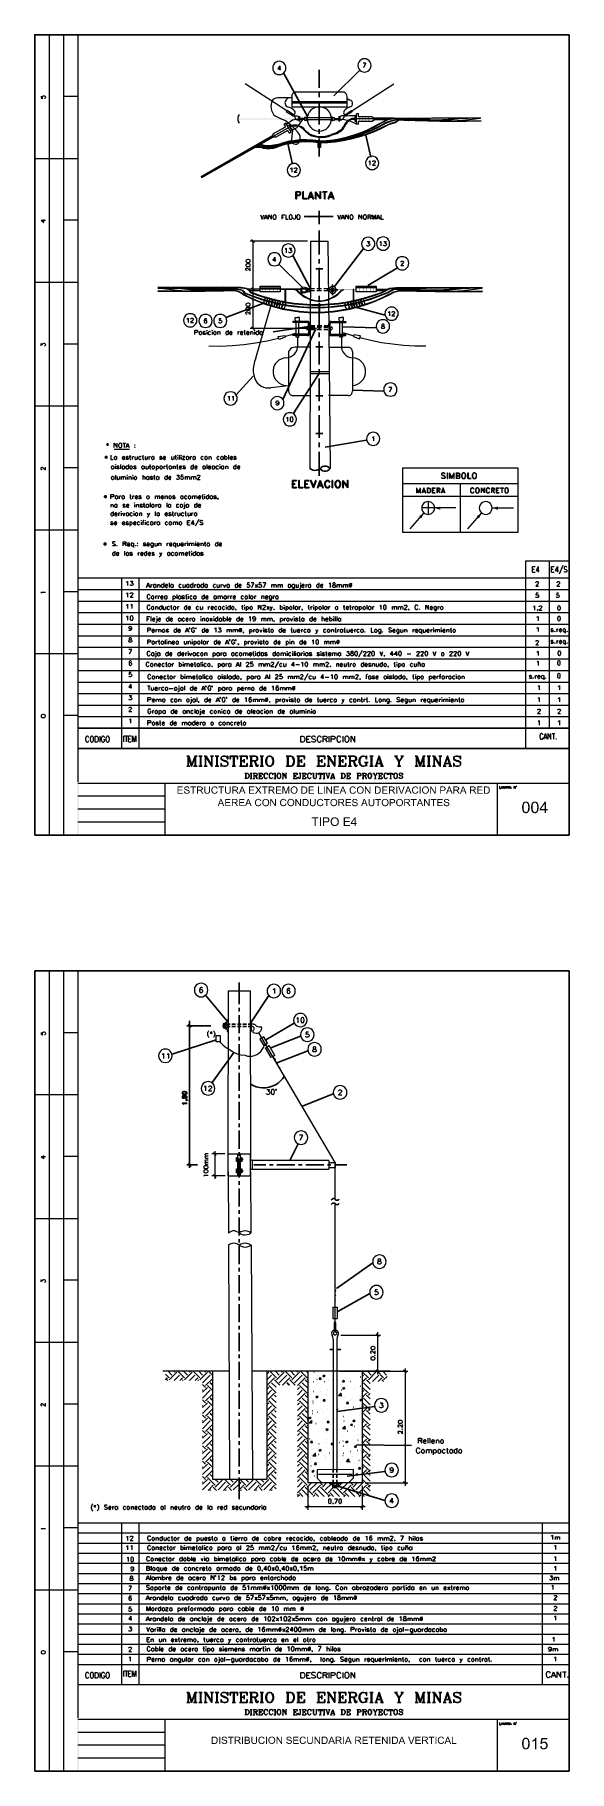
# Model space of a CAD drawing. Header units: millimetres. Extents: x 7 to 3083, y -677 to 294.
# Drawn here: x 968 to 1162, y -337 to 294 of the extents above; entities that cross this region are included whole.
import ezdxf

# ---------------------------------------------------------------- set-up
doc = ezdxf.new("R2010")
doc.units = ezdxf.units.MM
for name, color, linetype, lineweight in [('DGE_CONTORNOS', 7, 'Continuous', 0), ('DGE_DATOS', 7, 'Continuous', 0), ('DGE_RELLENO', 7, 'Continuous', 0)]:
    doc.layers.add(name, color=color, linetype=linetype, lineweight=lineweight)

# ---------------------------------------------------------------- blocks, each defined once
blk = doc.blocks.new('DGE_BT_004')
at = {"layer": 'DGE_RELLENO', "true_color": 0x000000}
for points in [[(103.5473, 263.1724), (103.5473, 263.4264), (81.534, 263.1724)], [(103.5473, 263.4264), (81.534, 263.1724), (81.534, 263.4264)], [(96.647, 257.2034), (95.631, 258.7697), (95.7157, 258.812)], [(96.5623, 257.161), (96.647, 257.2034), (95.631, 258.7697)], [(97.5783, 257.7537), (96.6047, 259.32), (96.6893, 259.3624)], [(97.4937, 257.7114), (97.5783, 257.7537), (96.6047, 259.32)], [(98.679, 258.3887), (97.7053, 259.9127), (97.79, 259.955)], [(98.5943, 258.3464), (98.679, 258.3887), (97.7053, 259.9127)], [(99.6527, 258.939), (98.679, 260.463), (98.7637, 260.5477)], [(99.568, 258.8967), (99.6527, 258.939), (98.679, 260.463)], [(125.603, 262.4527), (125.73, 262.4527), (125.603, 264.273)], [(125.73, 262.4527), (125.603, 264.273), (125.73, 264.273)], [(126.746, 262.4527), (126.8307, 262.4527), (126.746, 264.273)], [(126.8307, 262.4527), (126.746, 264.273), (126.8307, 264.273)], [(127.9737, 262.4527), (128.1007, 262.4527), (127.9737, 264.273)], [(128.1007, 262.4527), (127.9737, 264.273), (128.1007, 264.273)], [(129.0743, 262.4527), (129.2013, 262.4527), (129.0743, 264.273)], [(129.2013, 262.4527), (129.0743, 264.273), (129.2013, 264.273)], [(130.3867, 262.4527), (130.4713, 262.4527), (130.3867, 264.273)], [(130.4713, 262.4527), (130.3867, 264.273), (130.4713, 264.273)], [(95.504, 256.5684), (94.5303, 258.1347), (94.615, 258.177)], [(95.4193, 256.526), (95.504, 256.5684), (94.5303, 258.1347)], [(107.7383, 228.2474), (107.7383, 227.4854), (105.664, 227.9087)], [(114.1307, 228.2474), (114.1307, 227.6124), (116.205, 227.9087)], [(90.5933, 200.519), (90.7203, 200.519), (90.5933, 202.5934)], [(90.7203, 200.519), (90.5933, 202.5934), (90.7203, 202.5934)], [(91.7363, 200.519), (91.8633, 200.519), (91.7363, 202.5934)], [(91.8633, 200.519), (91.7363, 202.5934), (91.8633, 202.5934)], [(93.1757, 200.519), (93.2603, 200.519), (93.1757, 202.5934)], [(93.2603, 200.519), (93.1757, 202.5934), (93.2603, 202.5934)], [(94.4457, 200.519), (94.5727, 200.519), (94.4457, 202.5934)], [(94.5727, 200.519), (94.4457, 202.5934), (94.5727, 202.5934)], [(95.8003, 200.519), (95.9273, 200.519), (95.8003, 202.5934)], [(95.9273, 200.519), (95.8003, 202.5934), (95.9273, 202.5934)], [(125.73, 200.519), (125.857, 200.519), (125.73, 202.5934)], [(125.857, 200.519), (125.73, 202.5934), (125.857, 202.5934)], [(127.0847, 200.519), (127.2117, 200.519), (127.0847, 202.5934)], [(127.2117, 200.519), (127.0847, 202.5934), (127.2117, 202.5934)], [(128.397, 200.519), (128.4817, 200.519), (128.397, 202.5934)], [(128.4817, 200.519), (128.397, 202.5934), (128.4817, 202.5934)], [(129.794, 200.519), (129.8787, 200.519), (129.794, 202.5934)], [(129.8787, 200.519), (129.794, 202.5934), (129.8787, 202.5934)], [(130.937, 200.519), (131.0217, 200.519), (130.937, 202.5934)], [(131.0217, 200.519), (130.937, 202.5934), (131.0217, 202.5934)], [(52.6627, 201.3233), (52.6627, 201.154), (89.8313, 201.3233)], [(52.6627, 201.154), (89.8313, 201.3233), (89.8313, 201.154)], [(97.028, 201.3233), (97.028, 201.154), (104.7327, 201.3233)], [(97.028, 201.154), (104.7327, 201.3233), (104.7327, 201.154)], [(124.6293, 201.154), (124.6293, 201.3233), (117.3903, 201.154)], [(124.6293, 201.3233), (117.3903, 201.154), (117.3903, 201.3233)], [(170.561, 201.154), (170.561, 201.3233), (131.826, 201.154)], [(170.561, 201.3233), (131.826, 201.154), (131.826, 201.3233)], [(33.274, 140.7867), (33.1893, 140.4904), (33.8243, 140.4904)], [(33.1893, 140.4904), (33.274, 140.1517), (33.8243, 140.4904)], [(33.4857, 140.9984), (33.274, 140.7867), (33.8243, 140.4904)], [(33.274, 140.1517), (33.4857, 139.94), (33.8243, 140.4904)], [(33.8243, 141.083), (33.4857, 140.9984), (33.8243, 140.4904)], [(33.4857, 139.94), (33.8243, 139.8554), (33.8243, 140.4904)], [(34.1207, 140.9984), (33.8243, 141.083), (33.8243, 140.4904)], [(34.3323, 140.7867), (34.1207, 140.9984), (33.8243, 140.4904)], [(34.417, 140.4904), (34.3323, 140.7867), (33.8243, 140.4904)], [(33.8243, 139.8554), (34.1207, 139.94), (33.8243, 140.4904)], [(34.1207, 139.94), (34.3323, 140.1517), (33.8243, 140.4904)], [(34.3323, 140.1517), (34.417, 140.4904), (33.8243, 140.4904)], [(32.9777, 126.478), (32.893, 126.1394), (33.528, 126.1394)], [(32.893, 126.1394), (32.9777, 125.843), (33.528, 126.1394)], [(33.2317, 126.6897), (32.9777, 126.478), (33.528, 126.1394)], [(32.9777, 125.843), (33.2317, 125.589), (33.528, 126.1394)], [(33.528, 126.7744), (33.2317, 126.6897), (33.528, 126.1394)], [(33.2317, 125.589), (33.528, 125.5044), (33.528, 126.1394)], [(33.8667, 126.6897), (33.528, 126.7744), (33.528, 126.1394)], [(34.0783, 126.478), (33.8667, 126.6897), (33.528, 126.1394)], [(34.163, 126.1394), (34.0783, 126.478), (33.528, 126.1394)], [(33.528, 125.5044), (33.8667, 125.589), (33.528, 126.1394)], [(33.8667, 125.589), (34.0783, 125.843), (33.528, 126.1394)], [(34.0783, 125.843), (34.163, 126.1394), (33.528, 126.1394)], [(147.447, 119.0274), (148.2937, 118.2654), (149.1827, 120.255)], [(155.1517, 122.541), (155.1517, 121.398), (153.035, 122.033)], [(168.3597, 119.0274), (169.2063, 118.2654), (170.1377, 120.255)], [(176.0643, 122.541), (176.0643, 121.398), (173.99, 122.033)], [(32.8507, 109.2484), (32.766, 108.952), (33.401, 108.952)], [(32.766, 108.952), (32.8507, 108.6134), (33.401, 108.952)], [(33.0623, 109.5024), (32.8507, 109.2484), (33.401, 108.952)], [(32.8507, 108.6134), (33.0623, 108.4017), (33.401, 108.952)], [(33.401, 109.587), (33.0623, 109.5024), (33.401, 108.952)], [(33.0623, 108.4017), (33.401, 108.317), (33.401, 108.952)], [(33.6973, 109.5024), (33.401, 109.587), (33.401, 108.952)], [(33.9513, 109.2484), (33.6973, 109.5024), (33.401, 108.952)], [(34.036, 108.952), (33.9513, 109.2484), (33.401, 108.952)], [(33.401, 108.317), (33.6973, 108.4017), (33.401, 108.952)], [(33.6973, 108.4017), (33.9513, 108.6134), (33.401, 108.952)], [(33.9513, 108.6134), (34.036, 108.952), (33.401, 108.952)], [(23.4527, 34.8263), (23.7067, 34.5723), (201.9723, 34.8263)], [(23.4527, 3.2456), (23.7067, 34.5723), (23.4527, 34.8263)], [(23.7067, 3.3726), (23.4527, 3.2456), (23.7067, 34.5723)], [(23.7067, 34.5723), (201.9723, 34.8263), (201.8453, 34.5723)], [(201.9723, 34.8263), (201.8453, 34.5723), (201.9723, 34.6993)], [(201.9723, 34.6993), (201.8453, 34.5723), (201.9723, 3.2456)], [(201.8453, 34.5723), (201.9723, 3.2456), (201.8453, 3.3726)], [(61.595, 20.8986), (59.7323, 20.8986), (59.7323, 18.2739), (61.6797, 18.2739), (61.6797, 18.5703), (60.071, 18.5703), (60.071, 19.4593), (61.5103, 19.4593), (61.5103, 19.7556), (60.071, 19.7556), (60.071, 20.5599), (61.595, 20.5599)], [(62.3993, 19.1206), (62.0607, 19.1206), (62.0607, 18.9513), (62.103, 18.9089), (62.103, 18.8243), (62.1453, 18.782), (62.1453, 18.6973), (62.1877, 18.6549), (62.23, 18.6126), (62.2723, 18.5279), (63.1613, 18.5279), (63.0343, 18.5279), (62.9497, 18.5703), (62.865, 18.5703), (62.8227, 18.6126), (62.738, 18.6126), (62.6957, 18.6549), (62.6533, 18.6973), (62.5687, 18.7396), (62.5263, 18.782), (62.484, 18.8243), (62.484, 18.8666), (62.4417, 18.9089), (62.3993, 18.9936), (62.3993, 19.0783)], [(63.0767, 20.9409), (62.992, 20.9409), (62.9497, 20.8986), (62.738, 20.8986), (62.6533, 20.8563), (62.611, 20.8563), (62.5263, 20.814), (62.484, 20.7716), (62.3993, 20.7293), (62.357, 20.6869), (62.3147, 20.6446), (62.2723, 20.5599), (62.23, 20.5599), (62.23, 20.4753), (62.1877, 20.4329), (62.1877, 20.3483), (62.1453, 20.2636), (62.1453, 20.1366), (62.1877, 20.0943), (62.1877, 20.0096), (62.23, 19.9249), (62.23, 19.8826), (62.2723, 19.8826), (62.2723, 19.798), (62.357, 19.7556), (62.3993, 19.7133), (62.4417, 19.6709), (62.5263, 19.6286), (62.5687, 19.6286), (62.6533, 19.5863), (62.6957, 19.5863), (62.7803, 19.5439), (62.865, 19.5439), (62.9497, 19.5016), (63.0343, 19.4593), (63.0767, 19.4593), (63.2037, 19.4169), (63.3307, 19.4169), (63.4153, 19.3746), (63.4577, 19.3746), (63.5, 19.3323), (63.5847, 19.3323), (63.627, 19.29), (63.6693, 19.2476), (63.7117, 19.2053), (63.754, 19.163), (63.754, 19.1206), (63.7963, 19.0359), (63.7963, 18.9089), (63.754, 18.8243), (63.7117, 18.7396), (63.6693, 18.6973), (63.627, 18.6549), (63.5847, 18.6126), (63.5, 18.6126), (63.4577, 18.5703), (63.373, 18.5703), (63.2883, 18.5279), (62.2723, 18.5279), (62.3147, 18.4856), (62.3993, 18.4433), (62.4417, 18.4009), (62.5263, 18.3586), (62.5687, 18.3163), (62.6533, 18.3163), (62.738, 18.2739), (62.865, 18.2739), (62.9073, 18.2316), (63.1613, 18.2316), (63.4153, 18.2316), (63.4577, 18.2739), (63.5423, 18.2739), (63.5847, 18.3163), (63.6693, 18.3163), (63.6693, 18.3586), (63.754, 18.3586), (63.7963, 18.4009), (63.881, 18.4433), (63.9233, 18.5279), (63.9657, 18.5703), (64.008, 18.6126), (64.0503, 18.6549), (64.0927, 18.7396), (64.0927, 18.782), (64.135, 18.8666), (64.135, 19.1206), (64.0927, 19.2053), (64.0927, 19.2476), (64.0503, 19.3323), (64.008, 19.3746), (63.9657, 19.4169), (63.9233, 19.5016), (63.881, 19.5439), (63.8387, 19.5863), (63.754, 19.6286), (63.6693, 19.6286), (63.6693, 19.6709), (63.5847, 19.6709), (63.5, 19.7133), (63.4577, 19.7133), (63.373, 19.7556), (63.2883, 19.7556), (63.2037, 19.798), (63.119, 19.798), (63.0343, 19.8403), (62.9497, 19.8403), (62.865, 19.8826), (62.7803, 19.8826), (62.6957, 19.9249), (62.6533, 19.9673), (62.611, 19.9673), (62.5687, 20.0096), (62.5687, 20.0519), (62.5263, 20.0943), (62.484, 20.1366), (62.484, 20.3483), (62.5263, 20.3906), (62.5687, 20.4753), (62.611, 20.5176), (62.6533, 20.5176), (62.6957, 20.5599), (62.7803, 20.5599), (62.8227, 20.6023), (63.881, 20.6023), (63.8387, 20.6869), (63.754, 20.7293), (63.7117, 20.7716), (63.6693, 20.814), (63.5847, 20.814), (63.5847, 20.8563), (63.5, 20.8563), (63.4577, 20.8986), (63.246, 20.8986), (63.1613, 20.9409)], [(63.881, 20.6023), (63.0767, 20.6023), (63.373, 20.6023), (63.4153, 20.5599), (63.5, 20.5176), (63.5423, 20.4753), (63.5847, 20.4329), (63.627, 20.3906), (63.6693, 20.3483), (63.6693, 20.2636), (63.7117, 20.2213), (63.7117, 20.1366), (64.0503, 20.1366), (64.0503, 20.306), (64.008, 20.3483), (64.008, 20.4329), (63.9657, 20.4753), (63.9233, 20.5599)], [(66.4633, 20.8986), (64.389, 20.8986), (64.389, 20.5599), (65.2357, 20.5599), (65.2357, 18.2739), (65.5743, 18.2739), (65.5743, 20.5599), (66.4633, 20.5599)], [(67.9873, 20.8986), (66.8443, 20.8986), (66.8443, 18.2739), (67.183, 18.2739), (67.183, 19.4169), (67.564, 19.4169), (68.199, 19.4593), (68.2413, 19.4593), (68.326, 19.5016), (68.4107, 19.5016), (68.453, 19.5439), (68.5377, 19.5439), (68.58, 19.5863), (68.6647, 19.6286), (68.707, 19.6709), (68.7493, 19.7133), (67.183, 19.7133), (67.183, 20.6023), (67.9873, 20.6023), (68.7493, 20.6446), (68.707, 20.6869), (68.6223, 20.7293), (68.58, 20.7716), (68.5377, 20.814), (68.453, 20.814), (68.3683, 20.8563), (68.1567, 20.8563), (68.072, 20.8986)], [(68.7493, 20.6446), (67.9873, 20.6023), (68.1143, 20.6023), (68.199, 20.5599), (68.2837, 20.5599), (68.326, 20.5176), (68.3683, 20.5176), (68.4107, 20.4753), (68.453, 20.4329), (68.4953, 20.3906), (68.5377, 20.306), (68.5377, 20.2636), (68.58, 20.1789), (68.58, 20.1366), (68.5377, 20.0519), (68.5377, 20.0096), (68.4953, 19.9249), (68.453, 19.8826), (68.4107, 19.8403), (68.3683, 19.798), (68.2837, 19.798), (68.2837, 19.7556), (68.072, 19.7556), (67.9873, 19.7133), (67.183, 19.7133), (68.7493, 19.7133), (68.7917, 19.7556), (68.834, 19.8403), (68.8763, 19.8826), (68.8763, 19.9673), (68.9187, 20.0096), (68.9187, 20.306), (68.8763, 20.3483), (68.8763, 20.4329), (68.834, 20.5176), (68.7917, 20.5599), (68.7917, 20.6023)], [(68.199, 19.4593), (67.564, 19.4169), (67.818, 19.4169), (67.8603, 19.3746), (67.945, 19.3323), (67.9873, 19.29), (68.0297, 19.2476), (68.1143, 19.163), (68.1567, 19.1206), (68.1567, 19.0783), (68.199, 19.0359), (68.2413, 18.9513), (68.2837, 18.9089), (68.3683, 18.8243), (68.707, 18.2739), (69.1303, 18.2739), (68.6647, 18.9936), (68.6223, 19.0783), (68.58, 19.1206), (68.5377, 19.163), (68.4953, 19.2476), (68.453, 19.29), (68.4107, 19.3323), (68.3683, 19.3323), (68.326, 19.3746), (68.2413, 19.4169)], [(69.8077, 20.8986), (69.469, 20.8986), (69.469, 19.0359), (69.5113, 18.9513), (69.5113, 18.8243), (69.5537, 18.782), (69.5537, 18.6973), (69.596, 18.6549), (69.6383, 18.6126), (69.6807, 18.5279), (70.4427, 18.5279), (70.358, 18.5279), (70.2733, 18.5703), (70.1887, 18.5703), (70.1463, 18.6126), (70.104, 18.6126), (70.0193, 18.6549), (69.977, 18.6973), (69.9347, 18.7396), (69.8923, 18.8243), (69.85, 18.8666), (69.85, 18.9936), (69.8077, 19.0359), (69.8077, 19.3746)], [(71.501, 20.8986), (71.1623, 20.8986), (71.1623, 19.1206), (71.12, 19.0359), (71.12, 18.9089), (71.0777, 18.8666), (71.0777, 18.782), (71.0353, 18.7396), (70.993, 18.6973), (70.9507, 18.6549), (70.9083, 18.6126), (70.8237, 18.6126), (70.7813, 18.5703), (70.612, 18.5703), (70.5697, 18.5279), (69.6807, 18.5279), (69.723, 18.4856), (69.7653, 18.4433), (69.8077, 18.4009), (69.8923, 18.3586), (69.9347, 18.3586), (69.977, 18.3163), (70.0617, 18.2739), (70.1887, 18.2739), (70.231, 18.2316), (70.6967, 18.2316), (70.7813, 18.2739), (70.9083, 18.2739), (70.993, 18.3163), (71.0353, 18.3586), (71.12, 18.3586), (71.1623, 18.4009), (71.2047, 18.4856), (71.2893, 18.5279), (71.3317, 18.5703), (71.374, 18.6126), (71.374, 18.6973), (71.4163, 18.7396), (71.4163, 18.782), (71.4587, 18.8666), (71.4587, 18.9936), (71.501, 19.0359), (71.501, 19.3746)], [(73.2367, 20.9409), (73.152, 20.9409), (73.1097, 20.8986), (72.9403, 20.8986), (72.898, 20.8563), (72.8133, 20.8563), (72.7287, 20.814), (72.6863, 20.814), (72.6017, 20.7716), (72.5593, 20.7293), (72.517, 20.6869), (72.4323, 20.6446), (72.39, 20.6023), (72.3477, 20.5599), (72.3053, 20.4753), (72.263, 20.4329), (72.2207, 20.3906), (72.1783, 20.306), (72.136, 20.2213), (72.136, 20.1789), (72.0937, 20.0943), (72.0937, 20.0519), (72.0513, 19.9673), (72.0513, 19.8403), (72.009, 19.7556), (72.009, 19.4593), (72.0513, 19.3746), (72.0513, 19.163), (72.0937, 19.0783), (72.0937, 19.0359), (72.136, 18.9513), (72.1783, 18.9089), (72.1783, 18.8243), (72.2207, 18.7396), (72.263, 18.6973), (72.3053, 18.6549), (72.3477, 18.5703), (72.39, 18.5279), (72.4323, 18.4856), (73.2367, 18.5279), (73.025, 18.5279), (72.9827, 18.5703), (72.898, 18.5703), (72.8557, 18.6126), (72.771, 18.6549), (72.7287, 18.6973), (72.6863, 18.7396), (72.644, 18.782), (72.5593, 18.8243), (72.5593, 18.8666), (72.517, 18.9513), (72.4747, 19.0359), (72.4323, 19.0783), (72.4323, 19.2053), (72.39, 19.29), (72.39, 19.8826), (72.4323, 19.9673), (72.4323, 20.0096), (72.4747, 20.0943), (72.4747, 20.1366), (72.517, 20.2213), (72.5593, 20.2636), (72.6017, 20.3483), (72.644, 20.3906), (72.6863, 20.4329), (72.7287, 20.4753), (72.771, 20.5176), (72.8133, 20.5176), (72.898, 20.5599), (72.9403, 20.6023), (73.1097, 20.6023), (73.152, 20.6446), (73.9987, 20.6446), (73.9563, 20.6869), (73.914, 20.7293), (73.8717, 20.7716), (73.8293, 20.7716), (73.7447, 20.814), (73.7023, 20.8563), (73.6177, 20.8563), (73.533, 20.8986), (73.406, 20.8986), (73.3213, 20.9409)], [(73.9987, 19.2053), (73.9987, 19.163), (73.9563, 19.1206), (73.9563, 19.0359), (73.914, 18.9513), (73.8717, 18.9089), (73.8293, 18.8243), (73.787, 18.782), (73.7447, 18.7396), (73.7023, 18.6973), (73.7023, 18.6549), (73.6177, 18.6549), (73.5753, 18.6126), (73.4907, 18.5703), (73.4483, 18.5703), (73.3637, 18.5279), (73.2367, 18.5279), (72.4323, 18.4856), (72.517, 18.4433), (72.5593, 18.4009), (72.6017, 18.3586), (72.6863, 18.3586), (72.7287, 18.3163), (72.8133, 18.2739), (72.9403, 18.2739), (73.025, 18.2316), (73.406, 18.2316), (73.4907, 18.2739), (73.6177, 18.2739), (73.7023, 18.3163), (73.7447, 18.3586), (73.8293, 18.3586), (73.8717, 18.4009), (73.9563, 18.4433), (73.9563, 18.4856), (74.041, 18.5279), (74.0833, 18.5703), (74.1257, 18.6126), (74.168, 18.6973), (74.168, 18.7396), (74.2103, 18.8243), (74.2527, 18.8666), (74.295, 18.9513), (74.295, 19.0359), (74.3373, 19.1206)], [(73.9987, 20.6446), (73.2367, 20.6446), (73.279, 20.6446), (73.3637, 20.6023), (73.4907, 20.6023), (73.5753, 20.5599), (73.6177, 20.5176), (73.66, 20.5176), (73.7023, 20.4753), (73.787, 20.4329), (73.8293, 20.3483), (73.8293, 20.306), (73.8717, 20.2213), (73.914, 20.1789), (73.9563, 20.0943), (74.295, 20.1789), (74.2527, 20.2213), (74.2527, 20.2636), (74.2103, 20.3483), (74.168, 20.3906), (74.1257, 20.4753), (74.0833, 20.5176), (74.041, 20.6023)], [(76.6233, 20.8986), (74.549, 20.8986), (74.549, 20.5599), (75.3957, 20.5599), (75.3957, 18.2739), (75.7343, 18.2739), (75.7343, 20.5599), (76.6233, 20.5599)], [(77.343, 20.8986), (77.0043, 20.8986), (77.0043, 19.0359), (77.0467, 18.9513), (77.0467, 18.8243), (77.089, 18.782), (77.089, 18.6973), (77.1313, 18.6549), (77.1737, 18.6126), (77.216, 18.5279), (77.978, 18.5279), (77.8933, 18.5279), (77.8087, 18.5703), (77.724, 18.5703), (77.6817, 18.6126), (77.6393, 18.6126), (77.5547, 18.6549), (77.5123, 18.6973), (77.47, 18.7396), (77.4277, 18.8243), (77.3853, 18.8666), (77.3853, 18.9936), (77.343, 19.0359), (77.343, 19.3746)], [(79.0363, 20.8986), (78.6977, 20.8986), (78.6977, 19.1206), (78.6553, 19.0359), (78.6553, 18.9089), (78.613, 18.8666), (78.613, 18.782), (78.5707, 18.7396), (78.5283, 18.6973), (78.486, 18.6549), (78.4437, 18.6126), (78.359, 18.6126), (78.3167, 18.5703), (78.1473, 18.5703), (78.105, 18.5279), (77.216, 18.5279), (77.2583, 18.4856), (77.3007, 18.4433), (77.343, 18.4009), (77.4277, 18.3586), (77.47, 18.3586), (77.5123, 18.3163), (77.597, 18.2739), (77.724, 18.2739), (77.7663, 18.2316), (78.232, 18.2316), (78.3167, 18.2739), (78.4437, 18.2739), (78.5283, 18.3163), (78.5707, 18.3586), (78.6553, 18.3586), (78.6977, 18.4009), (78.74, 18.4856), (78.8247, 18.5279), (78.867, 18.5703), (78.9093, 18.6126), (78.9093, 18.6973), (78.9517, 18.7396), (78.9517, 18.782), (78.994, 18.8666), (78.994, 18.9936), (79.0363, 19.0359), (79.0363, 19.3746)], [(80.772, 20.8986), (79.629, 20.8986), (79.629, 18.2739), (79.9677, 18.2739), (79.9677, 19.4169), (80.3487, 19.4169), (80.9837, 19.4593), (81.026, 19.4593), (81.1107, 19.5016), (81.1953, 19.5016), (81.2377, 19.5439), (81.3223, 19.5439), (81.3647, 19.5863), (81.4493, 19.6286), (81.4917, 19.6709), (81.534, 19.7133), (79.9677, 19.7133), (79.9677, 20.6023), (80.772, 20.6023), (81.534, 20.6446), (81.4917, 20.6869), (81.407, 20.7293), (81.3647, 20.7716), (81.3223, 20.814), (81.2377, 20.814), (81.153, 20.8563), (80.9413, 20.8563), (80.8567, 20.8986)], [(81.534, 20.6446), (80.772, 20.6023), (80.899, 20.6023), (80.9837, 20.5599), (81.0683, 20.5599), (81.1107, 20.5176), (81.153, 20.5176), (81.1953, 20.4753), (81.2377, 20.4329), (81.28, 20.3906), (81.3223, 20.306), (81.3223, 20.2636), (81.3647, 20.1789), (81.3647, 20.1366), (81.3223, 20.0519), (81.3223, 20.0096), (81.28, 19.9249), (81.2377, 19.8826), (81.1953, 19.8403), (81.153, 19.798), (81.0683, 19.798), (81.0683, 19.7556), (80.8567, 19.7556), (80.772, 19.7133), (79.9677, 19.7133), (81.534, 19.7133), (81.5763, 19.7556), (81.6187, 19.8403), (81.661, 19.8826), (81.661, 19.9673), (81.7033, 20.0096), (81.7033, 20.306), (81.661, 20.3483), (81.661, 20.4329), (81.6187, 20.5176), (81.5763, 20.5599), (81.5763, 20.6023)], [(80.9837, 19.4593), (80.3487, 19.4169), (80.6027, 19.4169), (80.645, 19.3746), (80.7297, 19.3323), (80.772, 19.29), (80.8143, 19.2476), (80.899, 19.163), (80.9413, 19.1206), (80.9413, 19.0783), (80.9837, 19.0359), (81.026, 18.9513), (81.0683, 18.9089), (81.153, 18.8243), (81.4917, 18.2739), (81.915, 18.2739), (81.4493, 18.9936), (81.407, 19.0783), (81.3647, 19.1206), (81.3223, 19.163), (81.28, 19.2476), (81.2377, 19.29), (81.1953, 19.3323), (81.153, 19.3323), (81.1107, 19.3746), (81.026, 19.4169)], [(83.3543, 20.8986), (83.0157, 20.8986), (81.9997, 18.2739), (82.3807, 18.2739), (82.6347, 19.0783), (83.7353, 19.0783), (82.7617, 19.3323), (83.0157, 20.0943), (83.0157, 20.1366), (83.058, 20.1789), (83.1003, 20.2636), (83.1003, 20.306), (83.1427, 20.3906), (83.1427, 20.5176), (83.185, 20.6023)], [(83.3543, 20.8986), (83.185, 20.6023), (83.185, 20.5176), (83.2273, 20.4329), (83.2273, 20.3906), (83.2697, 20.306), (83.312, 20.2213), (83.312, 20.1366), (83.3543, 20.0519), (83.6507, 19.3323), (82.7617, 19.3323), (83.7353, 19.0783), (84.0317, 18.2739), (84.4127, 18.2739)], [(87.5877, 20.8986), (85.725, 20.8986), (85.725, 18.2739), (87.6723, 18.2739), (87.6723, 18.5703), (86.0637, 18.5703), (86.0637, 19.4593), (87.503, 19.4593), (87.503, 19.7556), (86.0637, 19.7556), (86.0637, 20.5599), (87.5877, 20.5599)], [(88.8577, 19.6286), (87.8417, 18.2739), (88.265, 18.2739), (88.9423, 19.163), (88.9423, 19.2476), (88.9847, 19.29), (89.0693, 19.3746)], [(88.392, 20.8986), (87.9687, 20.8986), (88.8577, 19.6286), (89.0693, 19.3746), (89.0693, 19.3323), (89.1117, 19.2476), (89.154, 19.2053), (89.8313, 18.2739), (90.2547, 18.2739), (89.281, 19.6709), (89.0693, 19.8826), (89.027, 19.9673), (88.9847, 20.0096), (88.9423, 20.0519), (88.9, 20.1366), (88.8577, 20.2213)], [(90.17, 20.8986), (89.789, 20.8986), (89.281, 20.1789), (89.2387, 20.1366), (89.1963, 20.0519), (89.154, 20.0096), (89.1117, 19.9673), (89.0693, 19.8826), (89.281, 19.6709)], [(92.456, 20.8986), (90.3817, 20.8986), (90.3817, 20.5599), (91.2283, 20.5599), (91.2283, 18.2739), (91.567, 18.2739), (91.567, 20.5599), (92.456, 20.5599)], [(93.9377, 20.8986), (92.7947, 20.8986), (92.7947, 18.2739), (93.1333, 18.2739), (93.1333, 19.4169), (93.5143, 19.4169), (94.1493, 19.4593), (94.1917, 19.4593), (94.2763, 19.5016), (94.361, 19.5016), (94.4033, 19.5439), (94.488, 19.5439), (94.5303, 19.5863), (94.615, 19.6286), (94.6573, 19.6709), (94.6997, 19.7133), (93.1333, 19.7133), (93.1333, 20.6023), (93.9377, 20.6023), (94.6997, 20.6446), (94.6573, 20.6869), (94.5727, 20.7293), (94.5303, 20.7716), (94.488, 20.814), (94.4033, 20.814), (94.3187, 20.8563), (94.107, 20.8563), (94.0223, 20.8986)], [(94.6997, 20.6446), (93.9377, 20.6023), (94.0647, 20.6023), (94.1493, 20.5599), (94.234, 20.5599), (94.2763, 20.5176), (94.3187, 20.5176), (94.361, 20.4753), (94.4033, 20.4329), (94.4457, 20.3906), (94.488, 20.306), (94.488, 20.2636), (94.5303, 20.1789), (94.5303, 20.1366), (94.488, 20.0519), (94.488, 20.0096), (94.4457, 19.9249), (94.4033, 19.8826), (94.361, 19.8403), (94.3187, 19.798), (94.234, 19.798), (94.234, 19.7556), (94.0223, 19.7556), (93.9377, 19.7133), (93.1333, 19.7133), (94.6997, 19.7133), (94.742, 19.7556), (94.7843, 19.8403), (94.8267, 19.8826), (94.8267, 19.9673), (94.869, 20.0096), (94.869, 20.306), (94.8267, 20.3483), (94.8267, 20.4329), (94.7843, 20.5176), (94.742, 20.5599), (94.742, 20.6023)], [(94.1493, 19.4593), (93.5143, 19.4169), (93.7683, 19.4169), (93.8107, 19.3746), (93.8953, 19.3323), (93.9377, 19.29), (93.98, 19.2476), (94.0647, 19.163), (94.107, 19.1206), (94.107, 19.0783), (94.1493, 19.0359), (94.1917, 18.9513), (94.234, 18.9089), (94.3187, 18.8243), (94.6573, 18.2739), (95.0807, 18.2739), (94.615, 18.9936), (94.5727, 19.0783), (94.5303, 19.1206), (94.488, 19.163), (94.4457, 19.2476), (94.4033, 19.29), (94.361, 19.3323), (94.3187, 19.3323), (94.2763, 19.3746), (94.1917, 19.4169)], [(97.3243, 20.8986), (95.4617, 20.8986), (95.4617, 18.2739), (97.409, 18.2739), (97.409, 18.5703), (95.8003, 18.5703), (95.8003, 19.4593), (97.2397, 19.4593), (97.2397, 19.7556), (95.8003, 19.7556), (95.8003, 20.5599), (97.3243, 20.5599)], [(98.3827, 20.8986), (97.8323, 20.8986), (97.8323, 18.2739), (98.171, 18.2739), (98.171, 20.4753)], [(98.3827, 20.8986), (98.171, 20.4753), (98.933, 18.2739), (99.1023, 18.6549), (99.1023, 18.7396), (99.06, 18.782), (99.06, 18.8666), (99.0177, 18.9513), (98.9753, 19.0359)], [(100.33, 20.8986), (99.8643, 20.8986), (99.2293, 19.0783), (99.2293, 18.9936), (99.187, 18.9089), (99.1447, 18.8243), (99.1447, 18.6973), (99.1023, 18.6549), (98.933, 18.2739), (99.2293, 18.2739), (99.9913, 20.4753)], [(100.33, 20.8986), (99.9913, 20.4753), (99.9913, 18.2739), (100.33, 18.2739)], [(101.2613, 20.6446), (101.219, 20.6023), (101.1343, 20.5599), (101.1343, 20.5176), (101.092, 20.4753), (101.0497, 20.4329), (101.0073, 20.3906), (100.965, 20.306), (100.965, 20.2636), (100.9227, 20.2213), (100.8803, 20.1366), (100.8803, 20.0519), (100.838, 20.0096), (100.838, 19.8403), (100.7957, 19.798), (100.7957, 19.3746), (100.838, 19.29), (100.838, 19.163), (100.8803, 19.0783), (100.8803, 19.0359), (100.9227, 18.9513), (100.965, 18.9089), (100.965, 18.8666), (101.0073, 18.8243), (101.0497, 18.7396), (101.092, 18.6973), (101.1343, 18.6549), (101.1767, 18.5703), (101.219, 18.5279), (101.2613, 18.4856), (101.346, 18.4433), (101.3883, 18.4009), (101.4307, 18.4009), (101.473, 18.3586), (101.5577, 18.3163), (101.6, 18.3163), (101.6847, 18.2739), (101.7693, 18.2739), (101.8117, 18.2316), (102.0657, 18.2316), (102.2773, 18.2316), (102.362, 18.2739), (102.4043, 18.2739), (102.489, 18.3163), (102.5313, 18.3163), (102.616, 18.3586), (102.7007, 18.4009), (102.743, 18.4433), (102.8277, 18.4856), (102.87, 18.5279), (101.8963, 18.5279), (101.8117, 18.5703), (101.7693, 18.5703), (101.6847, 18.6126), (101.6423, 18.6126), (101.5577, 18.6549), (101.5153, 18.6973), (101.473, 18.7396), (101.4307, 18.782), (101.3883, 18.8243), (101.346, 18.8666), (101.3037, 18.9089), (101.3037, 18.9513), (101.2613, 19.0359), (101.219, 19.0783), (101.219, 19.163), (101.1767, 19.2476), (101.1767, 19.9249), (101.219, 20.0096), (101.219, 20.0519), (101.2613, 20.1366), (101.3037, 20.1789), (101.3037, 20.2213), (101.346, 20.306), (101.3883, 20.3483), (101.4307, 20.3906), (101.473, 20.4329), (101.5153, 20.4753), (101.6, 20.5176), (101.6423, 20.5176), (101.6847, 20.5599), (101.7693, 20.6023), (101.8963, 20.6023), (101.981, 20.6446), (102.0657, 20.6446)], [(102.0657, 20.9409), (101.981, 20.9409), (101.8963, 20.8986), (101.6847, 20.8986), (101.6, 20.8563), (101.5577, 20.814), (101.473, 20.814), (101.4307, 20.7716), (101.346, 20.7293), (101.3037, 20.6869), (101.2613, 20.6446), (102.108, 20.6446), (102.1927, 20.6023), (102.3197, 20.6023), (102.4043, 20.5599), (102.4467, 20.5176), (102.5313, 20.5176), (102.5737, 20.4753), (102.616, 20.4329), (102.6583, 20.3906), (102.7007, 20.306), (102.743, 20.2636), (102.7853, 20.1789), (102.8277, 20.1366), (102.87, 20.0943), (102.87, 20.0096), (102.9123, 19.9673), (102.9123, 19.7133), (102.9547, 19.6709), (102.9547, 19.4169), (102.9123, 19.3323), (102.9123, 19.2053), (102.87, 19.1206), (102.87, 19.0783), (102.8277, 18.9936), (102.7853, 18.9513), (102.7853, 18.9089), (102.743, 18.8666), (102.7007, 18.782), (102.616, 18.7396), (102.5737, 18.6973), (102.5313, 18.6549), (102.4467, 18.6126), (102.4043, 18.5703), (102.3197, 18.5703), (102.2773, 18.5279), (102.0657, 18.5279), (102.87, 18.5279), (102.9123, 18.5703), (102.9547, 18.6126), (102.997, 18.6973), (103.0393, 18.7396), (103.0817, 18.782), (103.124, 18.8666), (103.1663, 18.9513), (103.2087, 18.9936), (103.2087, 19.0783), (103.251, 19.1206), (103.251, 19.29), (103.2933, 19.3323), (103.2933, 19.798), (103.251, 19.8826), (103.251, 20.0096), (103.2087, 20.0943), (103.2087, 20.1366), (103.1663, 20.2213), (103.124, 20.2636), (103.124, 20.306), (103.0817, 20.3483), (103.0817, 20.4329), (103.0393, 20.4753), (102.9547, 20.5176), (102.9123, 20.5599), (102.87, 20.6446), (102.8277, 20.6869), (102.743, 20.7293), (102.7007, 20.7716), (102.6583, 20.7716), (102.616, 20.814), (102.5313, 20.814), (102.489, 20.8563), (102.4043, 20.8986), (102.1927, 20.8986), (102.108, 20.9409)], [(105.6217, 20.8986), (104.7327, 20.8986), (104.7327, 18.2739), (105.9603, 18.2739), (106.0027, 18.3163), (106.1297, 18.3163), (106.2143, 18.3586), (106.2567, 18.4009), (106.3413, 18.4009), (106.3837, 18.4433), (106.426, 18.4856), (106.4683, 18.5279), (106.5107, 18.5703), (105.0713, 18.5703), (105.0713, 20.5599), (105.6217, 20.5599), (106.5107, 20.6023), (106.4683, 20.6446), (106.426, 20.6869), (106.3413, 20.7293), (106.299, 20.7716), (106.2143, 20.814), (106.172, 20.814), (106.0873, 20.8563), (105.791, 20.8563), (105.7063, 20.8986)], [(106.5107, 20.6023), (105.6217, 20.5599), (105.9603, 20.5599), (106.0027, 20.5176), (106.0873, 20.5176), (106.1297, 20.4753), (106.172, 20.4329), (106.2567, 20.3906), (106.299, 20.3483), (106.3413, 20.306), (106.3837, 20.2213), (106.426, 20.1789), (106.426, 20.1366), (106.4683, 20.0519), (106.4683, 20.0096), (106.5107, 19.9249), (106.5107, 19.29), (106.4683, 19.2053), (106.4683, 19.0783), (106.426, 19.0783), (106.426, 18.9936), (106.3837, 18.9089), (106.3413, 18.8666), (106.299, 18.8243), (106.2567, 18.782), (106.2143, 18.7396), (106.172, 18.6973), (106.0873, 18.6549), (106.0027, 18.6126), (105.8757, 18.6126), (105.791, 18.5703), (105.0713, 18.5703), (106.5107, 18.5703), (106.5953, 18.6126), (106.6377, 18.6973), (106.6377, 18.7396), (106.68, 18.782), (106.7223, 18.8666), (106.7647, 18.9089), (106.7647, 18.9936), (106.807, 19.0783), (106.807, 19.163), (106.8493, 19.2053), (106.8493, 19.5016), (106.8917, 19.5863), (106.8917, 19.6286), (106.8493, 19.7133), (106.8493, 19.9249), (106.807, 20.0096), (106.807, 20.1366), (106.7647, 20.2213), (106.7647, 20.2636), (106.7223, 20.306), (106.68, 20.3906), (106.6377, 20.4329), (106.5953, 20.5176), (106.553, 20.5599)], [(109.22, 20.8986), (107.3573, 20.8986), (107.3573, 18.2739), (109.3047, 18.2739), (109.3047, 18.5703), (107.696, 18.5703), (107.696, 19.4593), (109.1353, 19.4593), (109.1353, 19.7556), (107.696, 19.7556), (107.696, 20.5599), (109.22, 20.5599)], [(111.0827, 20.8986), (110.744, 20.8986), (110.744, 18.2739), (112.395, 18.2739), (112.395, 18.5703), (111.0827, 18.5703)], [(112.8607, 20.8986), (113.1993, 20.8986), (113.1993, 18.2739), (112.8607, 18.2739), (112.8607, 20.8986)], [(114.1307, 20.8986), (113.792, 20.8986), (113.792, 18.2739), (114.0883, 18.2739), (114.0883, 20.306)], [(114.1307, 20.8986), (114.0883, 20.306), (115.4853, 18.2739), (115.4853, 18.8243)], [(115.824, 20.8986), (115.4853, 20.8986), (115.4853, 18.2739), (115.824, 18.2739)], [(118.3217, 20.8986), (116.459, 20.8986), (116.459, 18.2739), (118.4063, 18.2739), (118.4063, 18.5703), (116.7977, 18.5703), (116.7977, 19.4593), (118.237, 19.4593), (118.237, 19.7556), (116.7977, 19.7556), (116.7977, 20.5599), (118.3217, 20.5599)], [(119.9303, 20.8986), (119.5917, 20.8986), (118.5757, 18.2739), (118.9567, 18.2739), (119.2107, 19.0783), (120.3113, 19.0783), (119.3377, 19.3323), (119.5917, 20.0943), (119.5917, 20.1366), (119.634, 20.1789), (119.6763, 20.2636), (119.6763, 20.306), (119.7187, 20.3906), (119.7187, 20.5176), (119.761, 20.6023)], [(119.9303, 20.8986), (119.761, 20.6023), (119.761, 20.5176), (119.8033, 20.4329), (119.8033, 20.3906), (119.8457, 20.306), (119.888, 20.2213), (119.888, 20.1366), (119.9303, 20.0519), (120.2267, 19.3323), (119.3377, 19.3323), (120.3113, 19.0783), (120.6077, 18.2739), (120.9887, 18.2739)], [(123.4017, 20.9409), (123.317, 20.9409), (123.2747, 20.8986), (123.1053, 20.8986), (123.063, 20.8563), (122.9783, 20.8563), (122.8937, 20.814), (122.8513, 20.814), (122.7667, 20.7716), (122.7243, 20.7293), (122.682, 20.6869), (122.5973, 20.6446), (122.555, 20.6023), (122.5127, 20.5599), (122.4703, 20.4753), (122.428, 20.4329), (122.3857, 20.3906), (122.3433, 20.306), (122.301, 20.2213), (122.301, 20.1789), (122.2587, 20.0943), (122.2587, 20.0519), (122.2163, 19.9673), (122.2163, 19.8403), (122.174, 19.7556), (122.174, 19.4593), (122.2163, 19.3746), (122.2163, 19.163), (122.2587, 19.0783), (122.2587, 19.0359), (122.301, 18.9513), (122.3433, 18.9089), (122.3433, 18.8243), (122.3857, 18.7396), (122.428, 18.6973), (122.4703, 18.6549), (122.5127, 18.5703), (122.555, 18.5279), (122.5973, 18.4856), (123.4017, 18.5279), (123.19, 18.5279), (123.1477, 18.5703), (123.063, 18.5703), (123.0207, 18.6126), (122.936, 18.6549), (122.8937, 18.6973), (122.8513, 18.7396), (122.809, 18.782), (122.7243, 18.8243), (122.7243, 18.8666), (122.682, 18.9513), (122.6397, 19.0359), (122.5973, 19.0783), (122.5973, 19.2053), (122.555, 19.29), (122.555, 19.8826), (122.5973, 19.9673), (122.5973, 20.0096), (122.6397, 20.0943), (122.6397, 20.1366), (122.682, 20.2213), (122.7243, 20.2636), (122.7667, 20.3483), (122.809, 20.3906), (122.8513, 20.4329), (122.8937, 20.4753), (122.936, 20.5176), (122.9783, 20.5176), (123.063, 20.5599), (123.1053, 20.6023), (123.2747, 20.6023), (123.317, 20.6446), (124.1637, 20.6446), (124.1213, 20.6869), (124.079, 20.7293), (124.0367, 20.7716), (123.9943, 20.7716), (123.9097, 20.814), (123.8673, 20.8563), (123.7827, 20.8563), (123.698, 20.8986), (123.571, 20.8986), (123.4863, 20.9409)], [(124.1637, 19.2053), (124.1637, 19.163), (124.1213, 19.1206), (124.1213, 19.0359), (124.079, 18.9513), (124.0367, 18.9089), (123.9943, 18.8243), (123.952, 18.782), (123.9097, 18.7396), (123.8673, 18.6973), (123.8673, 18.6549), (123.7827, 18.6549), (123.7403, 18.6126), (123.6557, 18.5703), (123.6133, 18.5703), (123.5287, 18.5279), (123.4017, 18.5279), (122.5973, 18.4856), (122.682, 18.4433), (122.7243, 18.4009), (122.7667, 18.3586), (122.8513, 18.3586), (122.8937, 18.3163), (122.9783, 18.2739), (123.1053, 18.2739), (123.19, 18.2316), (123.571, 18.2316), (123.6557, 18.2739), (123.7827, 18.2739), (123.8673, 18.3163), (123.9097, 18.3586), (123.9943, 18.3586), (124.0367, 18.4009), (124.1213, 18.4433), (124.1213, 18.4856), (124.206, 18.5279), (124.2483, 18.5703), (124.2907, 18.6126), (124.333, 18.6973), (124.333, 18.7396), (124.3753, 18.8243), (124.4177, 18.8666), (124.46, 18.9513), (124.46, 19.0359), (124.5023, 19.1206)], [(124.1637, 20.6446), (123.4017, 20.6446), (123.444, 20.6446), (123.5287, 20.6023), (123.6557, 20.6023), (123.7403, 20.5599), (123.7827, 20.5176), (123.825, 20.5176), (123.8673, 20.4753), (123.952, 20.4329), (123.9943, 20.3483), (123.9943, 20.306), (124.0367, 20.2213), (124.079, 20.1789), (124.1213, 20.0943), (124.46, 20.1789), (124.4177, 20.2213), (124.4177, 20.2636), (124.3753, 20.3483), (124.333, 20.3906), (124.2907, 20.4753), (124.2483, 20.5176), (124.206, 20.6023)], [(125.3067, 20.6446), (125.2643, 20.6023), (125.1797, 20.5599), (125.1797, 20.5176), (125.1373, 20.4753), (125.095, 20.4329), (125.0527, 20.3906), (125.0103, 20.306), (125.0103, 20.2636), (124.968, 20.2213), (124.9257, 20.1366), (124.9257, 20.0519), (124.8833, 20.0096), (124.8833, 19.8403), (124.841, 19.798), (124.841, 19.3746), (124.8833, 19.29), (124.8833, 19.163), (124.9257, 19.0783), (124.9257, 19.0359), (124.968, 18.9513), (125.0103, 18.9089), (125.0103, 18.8666), (125.0527, 18.8243), (125.095, 18.7396), (125.1373, 18.6973), (125.1797, 18.6549), (125.222, 18.5703), (125.2643, 18.5279), (125.3067, 18.4856), (125.3913, 18.4433), (125.4337, 18.4009), (125.476, 18.4009), (125.5183, 18.3586), (125.603, 18.3163), (125.6453, 18.3163), (125.73, 18.2739), (125.8147, 18.2739), (125.857, 18.2316), (126.111, 18.2316), (126.3227, 18.2316), (126.4073, 18.2739), (126.4497, 18.2739), (126.5343, 18.3163), (126.5767, 18.3163), (126.6613, 18.3586), (126.746, 18.4009), (126.7883, 18.4433), (126.873, 18.4856), (126.9153, 18.5279), (125.9417, 18.5279), (125.857, 18.5703), (125.8147, 18.5703), (125.73, 18.6126), (125.6877, 18.6126), (125.603, 18.6549), (125.5607, 18.6973), (125.5183, 18.7396), (125.476, 18.782), (125.4337, 18.8243), (125.3913, 18.8666), (125.349, 18.9089), (125.349, 18.9513), (125.3067, 19.0359), (125.2643, 19.0783), (125.2643, 19.163), (125.222, 19.2476), (125.222, 19.9249), (125.2643, 20.0096), (125.2643, 20.0519), (125.3067, 20.1366), (125.349, 20.1789), (125.349, 20.2213), (125.3913, 20.306), (125.4337, 20.3483), (125.476, 20.3906), (125.5183, 20.4329), (125.5607, 20.4753), (125.6453, 20.5176), (125.6877, 20.5176), (125.73, 20.5599), (125.8147, 20.6023), (125.9417, 20.6023), (126.0263, 20.6446), (126.111, 20.6446)], [(126.111, 20.9409), (126.0263, 20.9409), (125.9417, 20.8986), (125.73, 20.8986), (125.6453, 20.8563), (125.603, 20.814), (125.5183, 20.814), (125.476, 20.7716), (125.3913, 20.7293), (125.349, 20.6869), (125.3067, 20.6446), (126.1533, 20.6446), (126.238, 20.6023), (126.365, 20.6023), (126.4497, 20.5599), (126.492, 20.5176), (126.5767, 20.5176), (126.619, 20.4753), (126.6613, 20.4329), (126.7037, 20.3906), (126.746, 20.306), (126.7883, 20.2636), (126.8307, 20.1789), (126.873, 20.1366), (126.9153, 20.0943), (126.9153, 20.0096), (126.9577, 19.9673), (126.9577, 19.7133), (127, 19.6709), (127, 19.4169), (126.9577, 19.3323), (126.9577, 19.2053), (126.9153, 19.1206), (126.9153, 19.0783), (126.873, 18.9936), (126.8307, 18.9513), (126.8307, 18.9089), (126.7883, 18.8666), (126.746, 18.782), (126.6613, 18.7396), (126.619, 18.6973), (126.5767, 18.6549), (126.492, 18.6126), (126.4497, 18.5703), (126.365, 18.5703), (126.3227, 18.5279), (126.111, 18.5279), (126.9153, 18.5279), (126.9577, 18.5703), (127, 18.6126), (127.0423, 18.6973), (127.0847, 18.7396), (127.127, 18.782), (127.1693, 18.8666), (127.2117, 18.9513), (127.254, 18.9936), (127.254, 19.0783), (127.2963, 19.1206), (127.2963, 19.29), (127.3387, 19.3323), (127.3387, 19.798), (127.2963, 19.8826), (127.2963, 20.0096), (127.254, 20.0943), (127.254, 20.1366), (127.2117, 20.2213), (127.1693, 20.2636), (127.1693, 20.306), (127.127, 20.3483), (127.127, 20.4329), (127.0847, 20.4753), (127, 20.5176), (126.9577, 20.5599), (126.9153, 20.6446), (126.873, 20.6869), (126.7883, 20.7293), (126.746, 20.7716), (126.7037, 20.7716), (126.6613, 20.814), (126.5767, 20.814), (126.5343, 20.8563), (126.4497, 20.8986), (126.238, 20.8986), (126.1533, 20.9409)], [(128.1007, 20.8986), (127.762, 20.8986), (127.762, 18.2739), (128.0583, 18.2739), (128.0583, 20.306)], [(128.1007, 20.8986), (128.0583, 20.306), (129.4553, 18.2739), (129.4553, 18.8243)], [(129.794, 20.8986), (129.4553, 20.8986), (129.4553, 18.2739), (129.794, 18.2739)], [(132.2917, 20.8986), (131.4027, 20.8986), (131.4027, 18.2739), (132.6303, 18.2739), (132.6727, 18.3163), (132.7997, 18.3163), (132.8843, 18.3586), (132.9267, 18.4009), (133.0113, 18.4009), (133.0537, 18.4433), (133.096, 18.4856), (133.1383, 18.5279), (133.1807, 18.5703), (131.7413, 18.5703), (131.7413, 20.5599), (132.2917, 20.5599), (133.1807, 20.6023), (133.1383, 20.6446), (133.096, 20.6869), (133.0113, 20.7293), (132.969, 20.7716), (132.8843, 20.814), (132.842, 20.814), (132.7573, 20.8563), (132.461, 20.8563), (132.3763, 20.8986)], [(133.1807, 20.6023), (132.2917, 20.5599), (132.6303, 20.5599), (132.6727, 20.5176), (132.7573, 20.5176), (132.7997, 20.4753), (132.842, 20.4329), (132.9267, 20.3906), (132.969, 20.3483), (133.0113, 20.306), (133.0537, 20.2213), (133.096, 20.1789), (133.096, 20.1366), (133.1383, 20.0519), (133.1383, 20.0096), (133.1807, 19.9249), (133.1807, 19.29), (133.1383, 19.2053), (133.1383, 19.0783), (133.096, 19.0783), (133.096, 18.9936), (133.0537, 18.9089), (133.0113, 18.8666), (132.969, 18.8243), (132.9267, 18.782), (132.8843, 18.7396), (132.842, 18.6973), (132.7573, 18.6549), (132.6727, 18.6126), (132.5457, 18.6126), (132.461, 18.5703), (131.7413, 18.5703), (133.1807, 18.5703), (133.2653, 18.6126), (133.3077, 18.6973), (133.3077, 18.7396), (133.35, 18.782), (133.3923, 18.8666), (133.4347, 18.9089), (133.4347, 18.9936), (133.477, 19.0783), (133.477, 19.163), (133.5193, 19.2053), (133.5193, 19.5016), (133.5617, 19.5863), (133.5617, 19.6286), (133.5193, 19.7133), (133.5193, 19.9249), (133.477, 20.0096), (133.477, 20.1366), (133.4347, 20.2213), (133.4347, 20.2636), (133.3923, 20.306), (133.35, 20.3906), (133.3077, 20.4329), (133.2653, 20.5176), (133.223, 20.5599)], [(135.9323, 20.8986), (134.0697, 20.8986), (134.0697, 18.2739), (136.017, 18.2739), (136.017, 18.5703), (134.4083, 18.5703), (134.4083, 19.4593), (135.8477, 19.4593), (135.8477, 19.7556), (134.4083, 19.7556), (134.4083, 20.5599), (135.9323, 20.5599)], [(137.6257, 20.8986), (136.4827, 20.8986), (136.4827, 18.2739), (136.8213, 18.2739), (136.8213, 19.4169), (137.2023, 19.4169), (137.8373, 19.4593), (137.8797, 19.4593), (137.9643, 19.5016), (138.049, 19.5016), (138.0913, 19.5439), (138.176, 19.5439), (138.2183, 19.5863), (138.303, 19.6286), (138.3453, 19.6709), (138.3877, 19.7133), (136.8213, 19.7133), (136.8213, 20.6023), (137.6257, 20.6023), (138.3877, 20.6446), (138.3453, 20.6869), (138.2607, 20.7293), (138.2183, 20.7716), (138.176, 20.814), (138.0913, 20.814), (138.0067, 20.8563), (137.795, 20.8563), (137.7103, 20.8986)], [(138.3877, 20.6446), (137.6257, 20.6023), (137.7527, 20.6023), (137.8373, 20.5599), (137.922, 20.5599), (137.9643, 20.5176), (138.0067, 20.5176), (138.049, 20.4753), (138.0913, 20.4329), (138.1337, 20.3906), (138.176, 20.306), (138.176, 20.2636), (138.2183, 20.1789), (138.2183, 20.1366), (138.176, 20.0519), (138.176, 20.0096), (138.1337, 19.9249), (138.0913, 19.8826), (138.049, 19.8403), (138.0067, 19.798), (137.922, 19.798), (137.922, 19.7556), (137.7103, 19.7556), (137.6257, 19.7133), (136.8213, 19.7133), (138.3877, 19.7133), (138.43, 19.7556), (138.4723, 19.8403), (138.5147, 19.8826), (138.5147, 19.9673), (138.557, 20.0096), (138.557, 20.306), (138.5147, 20.3483), (138.5147, 20.4329), (138.4723, 20.5176), (138.43, 20.5599), (138.43, 20.6023)], [(137.8373, 19.4593), (137.2023, 19.4169), (137.4563, 19.4169), (137.4987, 19.3746), (137.5833, 19.3323), (137.6257, 19.29), (137.668, 19.2476), (137.7527, 19.163), (137.795, 19.1206), (137.795, 19.0783), (137.8373, 19.0359), (137.8797, 18.9513), (137.922, 18.9089), (138.0067, 18.8243), (138.3453, 18.2739), (138.7687, 18.2739), (138.303, 18.9936), (138.2607, 19.0783), (138.2183, 19.1206), (138.176, 19.163), (138.1337, 19.2476), (138.0913, 19.29), (138.049, 19.3323), (138.0067, 19.3323), (137.9643, 19.3746), (137.8797, 19.4169)], [(139.192, 20.8986), (139.5307, 20.8986), (139.5307, 18.2739), (139.192, 18.2739), (139.192, 20.8986)], [(140.208, 20.8986), (139.827, 20.8986), (140.843, 18.2739), (141.0123, 18.5703), (141.0123, 18.6549), (140.97, 18.6973), (140.97, 18.782), (140.9277, 18.8243), (140.9277, 18.9089), (140.8853, 18.9936)], [(142.24, 20.8986), (141.859, 20.8986), (141.1817, 18.9936), (141.1393, 18.9089), (141.097, 18.8243), (141.097, 18.782), (141.0547, 18.6973), (141.0547, 18.6126), (141.0123, 18.5703), (140.843, 18.2739), (141.224, 18.2739)], [(143.637, 20.8986), (143.2983, 20.8986), (142.2823, 18.2739), (142.6633, 18.2739), (142.9173, 19.0783), (144.018, 19.0783), (143.0443, 19.3323), (143.2983, 20.0943), (143.2983, 20.1366), (143.3407, 20.1789), (143.383, 20.2636), (143.383, 20.306), (143.4253, 20.3906), (143.4253, 20.5176), (143.4677, 20.6023)], [(143.637, 20.8986), (143.4677, 20.6023), (143.4677, 20.5176), (143.51, 20.4329), (143.51, 20.3906), (143.5523, 20.306), (143.5947, 20.2213), (143.5947, 20.1366), (143.637, 20.0519), (143.9333, 19.3323), (143.0443, 19.3323), (144.018, 19.0783), (144.3143, 18.2739), (144.6953, 18.2739)], [(146.0923, 20.9409), (146.0077, 20.9409), (145.9653, 20.8986), (145.796, 20.8986), (145.7537, 20.8563), (145.669, 20.8563), (145.5843, 20.814), (145.542, 20.814), (145.4573, 20.7716), (145.415, 20.7293), (145.3727, 20.6869), (145.288, 20.6446), (145.2457, 20.6023), (145.2033, 20.5599), (145.161, 20.4753), (145.1187, 20.4329), (145.0763, 20.3906), (145.034, 20.306), (144.9917, 20.2213), (144.9917, 20.1789), (144.9493, 20.0943), (144.9493, 20.0519), (144.907, 19.9673), (144.907, 19.8403), (144.8647, 19.7556), (144.8647, 19.4593), (144.907, 19.3746), (144.907, 19.163), (144.9493, 19.0783), (144.9493, 19.0359), (144.9917, 18.9513), (145.034, 18.9089), (145.034, 18.8243), (145.0763, 18.7396), (145.1187, 18.6973), (145.161, 18.6549), (145.2033, 18.5703), (145.2457, 18.5279), (145.288, 18.4856), (146.0923, 18.5279), (145.8807, 18.5279), (145.8383, 18.5703), (145.7537, 18.5703), (145.7113, 18.6126), (145.6267, 18.6549), (145.5843, 18.6973), (145.542, 18.7396), (145.4997, 18.782), (145.415, 18.8243), (145.415, 18.8666), (145.3727, 18.9513), (145.3303, 19.0359), (145.288, 19.0783), (145.288, 19.2053), (145.2457, 19.29), (145.2457, 19.8826), (145.288, 19.9673), (145.288, 20.0096), (145.3303, 20.0943), (145.3303, 20.1366), (145.3727, 20.2213), (145.415, 20.2636), (145.4573, 20.3483), (145.4997, 20.3906), (145.542, 20.4329), (145.5843, 20.4753), (145.6267, 20.5176), (145.669, 20.5176), (145.7537, 20.5599), (145.796, 20.6023), (145.9653, 20.6023), (146.0077, 20.6446), (146.8543, 20.6446), (146.812, 20.6869), (146.7697, 20.7293), (146.7273, 20.7716), (146.685, 20.7716), (146.6003, 20.814), (146.558, 20.8563), (146.4733, 20.8563), (146.3887, 20.8986), (146.2617, 20.8986), (146.177, 20.9409)], [(146.8543, 19.2053), (146.8543, 19.163), (146.812, 19.1206), (146.812, 19.0359), (146.7697, 18.9513), (146.7273, 18.9089), (146.685, 18.8243), (146.6427, 18.782), (146.6003, 18.7396), (146.558, 18.6973), (146.558, 18.6549), (146.4733, 18.6549), (146.431, 18.6126), (146.3463, 18.5703), (146.304, 18.5703), (146.2193, 18.5279), (146.0923, 18.5279), (145.288, 18.4856), (145.3727, 18.4433), (145.415, 18.4009), (145.4573, 18.3586), (145.542, 18.3586), (145.5843, 18.3163), (145.669, 18.2739), (145.796, 18.2739), (145.8807, 18.2316), (146.2617, 18.2316), (146.3463, 18.2739), (146.4733, 18.2739), (146.558, 18.3163), (146.6003, 18.3586), (146.685, 18.3586), (146.7273, 18.4009), (146.812, 18.4433), (146.812, 18.4856), (146.8967, 18.5279), (146.939, 18.5703), (146.9813, 18.6126), (147.0237, 18.6973), (147.0237, 18.7396), (147.066, 18.8243), (147.1083, 18.8666), (147.1507, 18.9513), (147.1507, 19.0359), (147.193, 19.1206)], [(146.8543, 20.6446), (146.0923, 20.6446), (146.1347, 20.6446), (146.2193, 20.6023), (146.3463, 20.6023), (146.431, 20.5599), (146.4733, 20.5176), (146.5157, 20.5176), (146.558, 20.4753), (146.6427, 20.4329), (146.685, 20.3483), (146.685, 20.306), (146.7273, 20.2213), (146.7697, 20.1789), (146.812, 20.0943), (147.1507, 20.1789), (147.1083, 20.2213), (147.1083, 20.2636), (147.066, 20.3483), (147.0237, 20.3906), (146.9813, 20.4753), (146.939, 20.5176), (146.8967, 20.6023)], [(147.701, 20.8986), (148.0397, 20.8986), (148.0397, 18.2739), (147.701, 18.2739), (147.701, 20.8986)], [(148.971, 20.6446), (148.9287, 20.6023), (148.844, 20.5599), (148.844, 20.5176), (148.8017, 20.4753), (148.7593, 20.4329), (148.717, 20.3906), (148.6747, 20.306), (148.6747, 20.2636), (148.6323, 20.2213), (148.59, 20.1366), (148.59, 20.0519), (148.5477, 20.0096), (148.5477, 19.8403), (148.5053, 19.798), (148.5053, 19.3746), (148.5477, 19.29), (148.5477, 19.163), (148.59, 19.0783), (148.59, 19.0359), (148.6323, 18.9513), (148.6747, 18.9089), (148.6747, 18.8666), (148.717, 18.8243), (148.7593, 18.7396), (148.8017, 18.6973), (148.844, 18.6549), (148.8863, 18.5703), (148.9287, 18.5279), (148.971, 18.4856), (149.0557, 18.4433), (149.098, 18.4009), (149.1403, 18.4009), (149.1827, 18.3586), (149.2673, 18.3163), (149.3097, 18.3163), (149.3943, 18.2739), (149.479, 18.2739), (149.5213, 18.2316), (149.7753, 18.2316), (149.987, 18.2316), (150.0717, 18.2739), (150.114, 18.2739), (150.1987, 18.3163), (150.241, 18.3163), (150.3257, 18.3586), (150.4103, 18.4009), (150.4527, 18.4433), (150.5373, 18.4856), (150.5797, 18.5279), (149.606, 18.5279), (149.5213, 18.5703), (149.479, 18.5703), (149.3943, 18.6126), (149.352, 18.6126), (149.2673, 18.6549), (149.225, 18.6973), (149.1827, 18.7396), (149.1403, 18.782), (149.098, 18.8243), (149.0557, 18.8666), (149.0133, 18.9089), (149.0133, 18.9513), (148.971, 19.0359), (148.9287, 19.0783), (148.9287, 19.163), (148.8863, 19.2476), (148.8863, 19.9249), (148.9287, 20.0096), (148.9287, 20.0519), (148.971, 20.1366), (149.0133, 20.1789), (149.0133, 20.2213), (149.0557, 20.306), (149.098, 20.3483), (149.1403, 20.3906), (149.1827, 20.4329), (149.225, 20.4753), (149.3097, 20.5176), (149.352, 20.5176), (149.3943, 20.5599), (149.479, 20.6023), (149.606, 20.6023), (149.6907, 20.6446), (149.7753, 20.6446)], [(149.7753, 20.9409), (149.6907, 20.9409), (149.606, 20.8986), (149.3943, 20.8986), (149.3097, 20.8563), (149.2673, 20.814), (149.1827, 20.814), (149.1403, 20.7716), (149.0557, 20.7293), (149.0133, 20.6869), (148.971, 20.6446), (149.8177, 20.6446), (149.9023, 20.6023), (150.0293, 20.6023), (150.114, 20.5599), (150.1563, 20.5176), (150.241, 20.5176), (150.2833, 20.4753), (150.3257, 20.4329), (150.368, 20.3906), (150.4103, 20.306), (150.4527, 20.2636), (150.495, 20.1789), (150.5373, 20.1366), (150.5797, 20.0943), (150.5797, 20.0096), (150.622, 19.9673), (150.622, 19.7133), (150.6643, 19.6709), (150.6643, 19.4169), (150.622, 19.3323), (150.622, 19.2053), (150.5797, 19.1206), (150.5797, 19.0783), (150.5373, 18.9936), (150.495, 18.9513), (150.495, 18.9089), (150.4527, 18.8666), (150.4103, 18.782), (150.3257, 18.7396), (150.2833, 18.6973), (150.241, 18.6549), (150.1563, 18.6126), (150.114, 18.5703), (150.0293, 18.5703), (149.987, 18.5279), (149.7753, 18.5279), (150.5797, 18.5279), (150.622, 18.5703), (150.6643, 18.6126), (150.7067, 18.6973), (150.749, 18.7396), (150.7913, 18.782), (150.8337, 18.8666), (150.876, 18.9513), (150.9183, 18.9936), (150.9183, 19.0783), (150.9607, 19.1206), (150.9607, 19.29), (151.003, 19.3323), (151.003, 19.798), (150.9607, 19.8826), (150.9607, 20.0096), (150.9183, 20.0943), (150.9183, 20.1366), (150.876, 20.2213), (150.8337, 20.2636), (150.8337, 20.306), (150.7913, 20.3483), (150.7913, 20.4329), (150.749, 20.4753), (150.6643, 20.5176), (150.622, 20.5599), (150.5797, 20.6446), (150.5373, 20.6869), (150.4527, 20.7293), (150.4103, 20.7716), (150.368, 20.7716), (150.3257, 20.814), (150.241, 20.814), (150.1987, 20.8563), (150.114, 20.8986), (149.9023, 20.8986), (149.8177, 20.9409)], [(151.8073, 20.8986), (151.4687, 20.8986), (151.4687, 18.2739), (151.765, 18.2739), (151.765, 20.306)], [(151.8073, 20.8986), (151.765, 20.306), (153.162, 18.2739), (153.162, 18.8243)], [(153.5007, 20.8986), (153.162, 20.8986), (153.162, 18.2739), (153.5007, 18.2739)], [(156.083, 20.8986), (155.1093, 20.8986), (155.1093, 18.2739), (155.448, 18.2739), (155.448, 19.3323), (156.337, 19.3323), (156.4217, 19.3746), (156.5487, 19.3746), (156.6333, 19.4169), (156.6757, 19.4169), (156.718, 19.4593), (156.8027, 19.5016), (156.845, 19.5439), (156.8873, 19.5439), (156.8873, 19.5863), (155.448, 19.6286), (155.448, 20.5599), (156.1253, 20.5599), (156.9297, 20.6023), (156.8873, 20.6446), (156.845, 20.6869), (156.8027, 20.7293), (156.7603, 20.7716), (156.6757, 20.7716), (156.6333, 20.814), (156.5487, 20.8563), (156.464, 20.8563), (156.2523, 20.8563), (156.1677, 20.8986)], [(156.9297, 20.6023), (156.1253, 20.5599), (156.4217, 20.5599), (156.464, 20.5176), (156.5487, 20.4753), (156.591, 20.4329), (156.6333, 20.3906), (156.6757, 20.3483), (156.718, 20.2636), (156.718, 19.9249), (156.6757, 19.8826), (156.6333, 19.798), (156.591, 19.7556), (156.5487, 19.7133), (156.5063, 19.7133), (156.4217, 19.6709), (156.2947, 19.6709), (156.21, 19.6286), (155.448, 19.6286), (156.8873, 19.5863), (156.9297, 19.6709), (156.972, 19.7133), (157.0143, 19.7556), (157.0567, 19.8403), (157.0567, 19.9673), (157.099, 20.0519), (157.099, 20.2213), (157.0567, 20.2636), (157.0567, 20.3483), (157.0143, 20.4329), (157.0143, 20.4753), (156.972, 20.5176)], [(158.5807, 20.8986), (158.242, 20.8986), (157.226, 18.2739), (157.607, 18.2739), (157.861, 19.0783), (158.9617, 19.0783), (157.988, 19.3323), (158.242, 20.0943), (158.242, 20.1366), (158.2843, 20.1789), (158.3267, 20.2636), (158.3267, 20.306), (158.369, 20.3906), (158.369, 20.5176), (158.4113, 20.6023)], [(158.5807, 20.8986), (158.4113, 20.6023), (158.4113, 20.5176), (158.4537, 20.4329), (158.4537, 20.3906), (158.496, 20.306), (158.5383, 20.2213), (158.5383, 20.1366), (158.5807, 20.0519), (158.877, 19.3323), (157.988, 19.3323), (158.9617, 19.0783), (159.258, 18.2739), (159.639, 18.2739)], [(161.0783, 20.8986), (159.9353, 20.8986), (159.9353, 18.2739), (160.274, 18.2739), (160.274, 19.4169), (160.655, 19.4169), (161.29, 19.4593), (161.3323, 19.4593), (161.417, 19.5016), (161.5017, 19.5016), (161.544, 19.5439), (161.6287, 19.5439), (161.671, 19.5863), (161.7557, 19.6286), (161.798, 19.6709), (161.8403, 19.7133), (160.274, 19.7133), (160.274, 20.6023), (161.0783, 20.6023), (161.8403, 20.6446), (161.798, 20.6869), (161.7133, 20.7293), (161.671, 20.7716), (161.6287, 20.814), (161.544, 20.814), (161.4593, 20.8563), (161.2477, 20.8563), (161.163, 20.8986)], [(161.8403, 20.6446), (161.0783, 20.6023), (161.2053, 20.6023), (161.29, 20.5599), (161.3747, 20.5599), (161.417, 20.5176), (161.4593, 20.5176), (161.5017, 20.4753), (161.544, 20.4329), (161.5863, 20.3906), (161.6287, 20.306), (161.6287, 20.2636), (161.671, 20.1789), (161.671, 20.1366), (161.6287, 20.0519), (161.6287, 20.0096), (161.5863, 19.9249), (161.544, 19.8826), (161.5017, 19.8403), (161.4593, 19.798), (161.3747, 19.798), (161.3747, 19.7556), (161.163, 19.7556), (161.0783, 19.7133), (160.274, 19.7133), (161.8403, 19.7133), (161.8827, 19.7556), (161.925, 19.8403), (161.9673, 19.8826), (161.9673, 19.9673), (162.0097, 20.0096), (162.0097, 20.306), (161.9673, 20.3483), (161.9673, 20.4329), (161.925, 20.5176), (161.8827, 20.5599), (161.8827, 20.6023)], [(161.29, 19.4593), (160.655, 19.4169), (160.909, 19.4169), (160.9513, 19.3746), (161.036, 19.3323), (161.0783, 19.29), (161.1207, 19.2476), (161.2053, 19.163), (161.2477, 19.1206), (161.2477, 19.0783), (161.29, 19.0359), (161.3323, 18.9513), (161.3747, 18.9089), (161.4593, 18.8243), (161.798, 18.2739), (162.2213, 18.2739), (161.7557, 18.9936), (161.7133, 19.0783), (161.671, 19.1206), (161.6287, 19.163), (161.5863, 19.2476), (161.544, 19.29), (161.5017, 19.3323), (161.4593, 19.3323), (161.417, 19.3746), (161.3323, 19.4169)], [(163.6183, 20.8986), (163.2797, 20.8986), (162.2637, 18.2739), (162.6447, 18.2739), (162.8987, 19.0783), (163.9993, 19.0783), (163.0257, 19.3323), (163.2797, 20.0943), (163.2797, 20.1366), (163.322, 20.1789), (163.3643, 20.2636), (163.3643, 20.306), (163.4067, 20.3906), (163.4067, 20.5176), (163.449, 20.6023)], [(163.6183, 20.8986), (163.449, 20.6023), (163.449, 20.5176), (163.4913, 20.4329), (163.4913, 20.3906), (163.5337, 20.306), (163.576, 20.2213), (163.576, 20.1366), (163.6183, 20.0519), (163.9147, 19.3323), (163.0257, 19.3323), (163.9993, 19.0783), (164.2957, 18.2739), (164.6767, 18.2739)], [(167.0897, 20.8986), (165.9467, 20.8986), (165.9467, 18.2739), (166.2853, 18.2739), (166.2853, 19.4169), (166.6663, 19.4169), (167.3013, 19.4593), (167.3437, 19.4593), (167.4283, 19.5016), (167.513, 19.5016), (167.5553, 19.5439), (167.64, 19.5439), (167.6823, 19.5863), (167.767, 19.6286), (167.8093, 19.6709), (167.8517, 19.7133), (166.2853, 19.7133), (166.2853, 20.6023), (167.0897, 20.6023), (167.8517, 20.6446), (167.8093, 20.6869), (167.7247, 20.7293), (167.6823, 20.7716), (167.64, 20.814), (167.5553, 20.814), (167.4707, 20.8563), (167.259, 20.8563), (167.1743, 20.8986)], [(167.8517, 20.6446), (167.0897, 20.6023), (167.2167, 20.6023), (167.3013, 20.5599), (167.386, 20.5599), (167.4283, 20.5176), (167.4707, 20.5176), (167.513, 20.4753), (167.5553, 20.4329), (167.5977, 20.3906), (167.64, 20.306), (167.64, 20.2636), (167.6823, 20.1789), (167.6823, 20.1366), (167.64, 20.0519), (167.64, 20.0096), (167.5977, 19.9249), (167.5553, 19.8826), (167.513, 19.8403), (167.4707, 19.798), (167.386, 19.798), (167.386, 19.7556), (167.1743, 19.7556), (167.0897, 19.7133), (166.2853, 19.7133), (167.8517, 19.7133), (167.894, 19.7556), (167.9363, 19.8403), (167.9787, 19.8826), (167.9787, 19.9673), (168.021, 20.0096), (168.021, 20.306), (167.9787, 20.3483), (167.9787, 20.4329), (167.9363, 20.5176), (167.894, 20.5599), (167.894, 20.6023)], [(167.3013, 19.4593), (166.6663, 19.4169), (166.9203, 19.4169), (166.9627, 19.3746), (167.0473, 19.3323), (167.0897, 19.29), (167.132, 19.2476), (167.2167, 19.163), (167.259, 19.1206), (167.259, 19.0783), (167.3013, 19.0359), (167.3437, 18.9513), (167.386, 18.9089), (167.4707, 18.8243), (167.8093, 18.2739), (168.2327, 18.2739), (167.767, 18.9936), (167.7247, 19.0783), (167.6823, 19.1206), (167.64, 19.163), (167.5977, 19.2476), (167.5553, 19.29), (167.513, 19.3323), (167.4707, 19.3323), (167.4283, 19.3746), (167.3437, 19.4169)], [(170.434, 20.8986), (168.5713, 20.8986), (168.5713, 18.2739), (170.5187, 18.2739), (170.5187, 18.5703), (168.91, 18.5703), (168.91, 19.4593), (170.3493, 19.4593), (170.3493, 19.7556), (168.91, 19.7556), (168.91, 20.5599), (170.434, 20.5599)], [(171.8733, 20.8986), (170.9843, 20.8986), (170.9843, 18.2739), (172.212, 18.2739), (172.2543, 18.3163), (172.3813, 18.3163), (172.466, 18.3586), (172.5083, 18.4009), (172.593, 18.4009), (172.6353, 18.4433), (172.6777, 18.4856), (172.72, 18.5279), (172.7623, 18.5703), (171.323, 18.5703), (171.323, 20.5599), (171.8733, 20.5599), (172.7623, 20.6023), (172.72, 20.6446), (172.6777, 20.6869), (172.593, 20.7293), (172.5507, 20.7716), (172.466, 20.814), (172.4237, 20.814), (172.339, 20.8563), (172.0427, 20.8563), (171.958, 20.8986)], [(172.7623, 20.6023), (171.8733, 20.5599), (172.212, 20.5599), (172.2543, 20.5176), (172.339, 20.5176), (172.3813, 20.4753), (172.4237, 20.4329), (172.5083, 20.3906), (172.5507, 20.3483), (172.593, 20.306), (172.6353, 20.2213), (172.6777, 20.1789), (172.6777, 20.1366), (172.72, 20.0519), (172.72, 20.0096), (172.7623, 19.9249), (172.7623, 19.29), (172.72, 19.2053), (172.72, 19.0783), (172.6777, 19.0783), (172.6777, 18.9936), (172.6353, 18.9089), (172.593, 18.8666), (172.5507, 18.8243), (172.5083, 18.782), (172.466, 18.7396), (172.4237, 18.6973), (172.339, 18.6549), (172.2543, 18.6126), (172.1273, 18.6126), (172.0427, 18.5703), (171.323, 18.5703), (172.7623, 18.5703), (172.847, 18.6126), (172.8893, 18.6973), (172.8893, 18.7396), (172.9317, 18.782), (172.974, 18.8666), (173.0163, 18.9089), (173.0163, 18.9936), (173.0587, 19.0783), (173.0587, 19.163), (173.101, 19.2053), (173.101, 19.5016), (173.1433, 19.5863), (173.1433, 19.6286), (173.101, 19.7133), (173.101, 19.9249), (173.0587, 20.0096), (173.0587, 20.1366), (173.0163, 20.2213), (173.0163, 20.2636), (172.974, 20.306), (172.9317, 20.3906), (172.8893, 20.4329), (172.847, 20.5176), (172.8047, 20.5599)], [(75.6497, 16.3689), (75.311, 16.3689), (74.295, 13.7443), (74.676, 13.7443), (74.93, 14.5486), (76.0307, 14.5486), (75.057, 14.8026), (75.311, 15.5646), (75.311, 15.607), (75.3533, 15.6493), (75.3957, 15.7339), (75.3957, 15.7763), (75.438, 15.8609), (75.438, 15.988), (75.4803, 16.0726)], [(75.6497, 16.3689), (75.4803, 16.0726), (75.4803, 15.988), (75.5227, 15.9033), (75.5227, 15.8609), (75.565, 15.7763), (75.6073, 15.6916), (75.6073, 15.607), (75.6497, 15.5223), (75.946, 14.8026), (75.057, 14.8026), (76.0307, 14.5486), (76.327, 13.7443), (76.708, 13.7443)], [(78.9093, 16.3689), (77.0467, 16.3689), (77.0467, 13.7443), (78.994, 13.7443), (78.994, 14.0406), (77.3853, 14.0406), (77.3853, 14.9296), (78.8247, 14.9296), (78.8247, 15.2259), (77.3853, 15.2259), (77.3853, 16.0303), (78.9093, 16.0303)], [(80.6027, 16.3689), (79.4597, 16.3689), (79.4597, 13.7443), (79.7983, 13.7443), (79.7983, 14.8873), (80.1793, 14.8873), (80.8143, 14.9296), (80.8567, 14.9296), (80.9413, 14.972), (81.026, 14.972), (81.0683, 15.0143), (81.153, 15.0143), (81.1953, 15.0566), (81.28, 15.0989), (81.3223, 15.1413), (81.3647, 15.1836), (79.7983, 15.1836), (79.7983, 16.0726), (80.6027, 16.0726), (81.3647, 16.115), (81.3223, 16.1573), (81.2377, 16.1996), (81.1953, 16.2419), (81.153, 16.2843), (81.0683, 16.2843), (80.9837, 16.3266), (80.772, 16.3266), (80.6873, 16.3689)], [(81.3647, 16.115), (80.6027, 16.0726), (80.7297, 16.0726), (80.8143, 16.0303), (80.899, 16.0303), (80.9413, 15.988), (80.9837, 15.988), (81.026, 15.9456), (81.0683, 15.9033), (81.1107, 15.8609), (81.153, 15.7763), (81.153, 15.7339), (81.1953, 15.6493), (81.1953, 15.607), (81.153, 15.5223), (81.153, 15.4799), (81.1107, 15.3953), (81.0683, 15.3529), (81.026, 15.3106), (80.9837, 15.2683), (80.899, 15.2683), (80.899, 15.2259), (80.6873, 15.2259), (80.6027, 15.1836), (79.7983, 15.1836), (81.3647, 15.1836), (81.407, 15.2259), (81.4493, 15.3106), (81.4917, 15.3529), (81.4917, 15.4376), (81.534, 15.4799), (81.534, 15.7763), (81.4917, 15.8186), (81.4917, 15.9033), (81.4493, 15.988), (81.407, 16.0303), (81.407, 16.0726)], [(80.8143, 14.9296), (80.1793, 14.8873), (80.4333, 14.8873), (80.4757, 14.8449), (80.5603, 14.8026), (80.6027, 14.7603), (80.645, 14.7179), (80.7297, 14.6333), (80.772, 14.5909), (80.772, 14.5486), (80.8143, 14.5063), (80.8567, 14.4216), (80.899, 14.3793), (80.9837, 14.2946), (81.3223, 13.7443), (81.7457, 13.7443), (81.28, 14.464), (81.2377, 14.5486), (81.1953, 14.5909), (81.153, 14.6333), (81.1107, 14.7179), (81.0683, 14.7603), (81.026, 14.8026), (80.9837, 14.8026), (80.9413, 14.8449), (80.8567, 14.8873)], [(83.9893, 16.3689), (82.1267, 16.3689), (82.1267, 13.7443), (84.074, 13.7443), (84.074, 14.0406), (82.4653, 14.0406), (82.4653, 14.9296), (83.9047, 14.9296), (83.9047, 15.2259), (82.4653, 15.2259), (82.4653, 16.0303), (83.9893, 16.0303)], [(85.598, 16.3689), (85.2593, 16.3689), (84.2433, 13.7443), (84.6243, 13.7443), (84.8783, 14.5486), (85.979, 14.5486), (85.0053, 14.8026), (85.2593, 15.5646), (85.2593, 15.607), (85.3017, 15.6493), (85.344, 15.7339), (85.344, 15.7763), (85.3863, 15.8609), (85.3863, 15.988), (85.4287, 16.0726)], [(85.598, 16.3689), (85.4287, 16.0726), (85.4287, 15.988), (85.471, 15.9033), (85.471, 15.8609), (85.5133, 15.7763), (85.5557, 15.6916), (85.5557, 15.607), (85.598, 15.5223), (85.8943, 14.8026), (85.0053, 14.8026), (85.979, 14.5486), (86.2753, 13.7443), (86.6563, 13.7443)], [(89.0693, 16.4113), (88.9847, 16.4113), (88.9423, 16.3689), (88.773, 16.3689), (88.7307, 16.3266), (88.646, 16.3266), (88.5613, 16.2843), (88.519, 16.2843), (88.4343, 16.2419), (88.392, 16.1996), (88.3497, 16.1573), (88.265, 16.115), (88.2227, 16.0726), (88.1803, 16.0303), (88.138, 15.9456), (88.0957, 15.9033), (88.0533, 15.8609), (88.011, 15.7763), (87.9687, 15.6916), (87.9687, 15.6493), (87.9263, 15.5646), (87.9263, 15.5223), (87.884, 15.4376), (87.884, 15.3106), (87.8417, 15.2259), (87.8417, 14.9296), (87.884, 14.8449), (87.884, 14.6333), (87.9263, 14.5486), (87.9263, 14.5063), (87.9687, 14.4216), (88.011, 14.3793), (88.011, 14.2946), (88.0533, 14.2099), (88.0957, 14.1676), (88.138, 14.1253), (88.1803, 14.0406), (88.2227, 13.9983), (88.265, 13.956), (89.0693, 13.9983), (88.8577, 13.9983), (88.8153, 14.0406), (88.7307, 14.0406), (88.6883, 14.0829), (88.6037, 14.1253), (88.5613, 14.1676), (88.519, 14.2099), (88.4767, 14.2523), (88.392, 14.2946), (88.392, 14.3369), (88.3497, 14.4216), (88.3073, 14.5063), (88.265, 14.5486), (88.265, 14.6756), (88.2227, 14.7603), (88.2227, 15.3529), (88.265, 15.4376), (88.265, 15.4799), (88.3073, 15.5646), (88.3073, 15.607), (88.3497, 15.6916), (88.392, 15.7339), (88.4343, 15.8186), (88.4767, 15.8609), (88.519, 15.9033), (88.5613, 15.9456), (88.6037, 15.988), (88.646, 15.988), (88.7307, 16.0303), (88.773, 16.0726), (88.9423, 16.0726), (88.9847, 16.115), (89.8313, 16.115), (89.789, 16.1573), (89.7467, 16.1996), (89.7043, 16.2419), (89.662, 16.2419), (89.5773, 16.2843), (89.535, 16.3266), (89.4503, 16.3266), (89.3657, 16.3689), (89.2387, 16.3689), (89.154, 16.4113)], [(89.8313, 14.6756), (89.8313, 14.6333), (89.789, 14.5909), (89.789, 14.5063), (89.7467, 14.4216), (89.7043, 14.3793), (89.662, 14.2946), (89.6197, 14.2523), (89.5773, 14.2099), (89.535, 14.1676), (89.535, 14.1253), (89.4503, 14.1253), (89.408, 14.0829), (89.3233, 14.0406), (89.281, 14.0406), (89.1963, 13.9983), (89.0693, 13.9983), (88.265, 13.956), (88.3497, 13.9136), (88.392, 13.8713), (88.4343, 13.8289), (88.519, 13.8289), (88.5613, 13.7866), (88.646, 13.7443), (88.773, 13.7443), (88.8577, 13.7019), (89.2387, 13.7019), (89.3233, 13.7443), (89.4503, 13.7443), (89.535, 13.7866), (89.5773, 13.8289), (89.662, 13.8289), (89.7043, 13.8713), (89.789, 13.9136), (89.789, 13.956), (89.8737, 13.9983), (89.916, 14.0406), (89.9583, 14.0829), (90.0007, 14.1676), (90.0007, 14.2099), (90.043, 14.2946), (90.0853, 14.3369), (90.1277, 14.4216), (90.1277, 14.5063), (90.17, 14.5909)], [(89.8313, 16.115), (89.0693, 16.115), (89.1117, 16.115), (89.1963, 16.0726), (89.3233, 16.0726), (89.408, 16.0303), (89.4503, 15.988), (89.4927, 15.988), (89.535, 15.9456), (89.6197, 15.9033), (89.662, 15.8186), (89.662, 15.7763), (89.7043, 15.6916), (89.7467, 15.6493), (89.789, 15.5646), (90.1277, 15.6493), (90.0853, 15.6916), (90.0853, 15.7339), (90.043, 15.8186), (90.0007, 15.8609), (89.9583, 15.9456), (89.916, 15.988), (89.8737, 16.0726)], [(90.9743, 16.115), (90.932, 16.0726), (90.8473, 16.0303), (90.8473, 15.988), (90.805, 15.9456), (90.7627, 15.9033), (90.7203, 15.8609), (90.678, 15.7763), (90.678, 15.7339), (90.6357, 15.6916), (90.5933, 15.607), (90.5933, 15.5223), (90.551, 15.4799), (90.551, 15.3106), (90.5087, 15.2683), (90.5087, 14.8449), (90.551, 14.7603), (90.551, 14.6333), (90.5933, 14.5486), (90.5933, 14.5063), (90.6357, 14.4216), (90.678, 14.3793), (90.678, 14.3369), (90.7203, 14.2946), (90.7627, 14.2099), (90.805, 14.1676), (90.8473, 14.1253), (90.8897, 14.0406), (90.932, 13.9983), (90.9743, 13.956), (91.059, 13.9136), (91.1013, 13.8713), (91.1437, 13.8713), (91.186, 13.8289), (91.2707, 13.7866), (91.313, 13.7866), (91.3977, 13.7443), (91.4823, 13.7443), (91.5247, 13.7019), (91.7787, 13.7019), (91.9903, 13.7019), (92.075, 13.7443), (92.1173, 13.7443), (92.202, 13.7866), (92.2443, 13.7866), (92.329, 13.8289), (92.4137, 13.8713), (92.456, 13.9136), (92.5407, 13.956), (92.583, 13.9983), (91.6093, 13.9983), (91.5247, 14.0406), (91.4823, 14.0406), (91.3977, 14.0829), (91.3553, 14.0829), (91.2707, 14.1253), (91.2283, 14.1676), (91.186, 14.2099), (91.1437, 14.2523), (91.1013, 14.2946), (91.059, 14.3369), (91.0167, 14.3793), (91.0167, 14.4216), (90.9743, 14.5063), (90.932, 14.5486), (90.932, 14.6333), (90.8897, 14.7179), (90.8897, 15.3953), (90.932, 15.4799), (90.932, 15.5223), (90.9743, 15.607), (91.0167, 15.6493), (91.0167, 15.6916), (91.059, 15.7763), (91.1013, 15.8186), (91.1437, 15.8609), (91.186, 15.9033), (91.2283, 15.9456), (91.313, 15.988), (91.3553, 15.988), (91.3977, 16.0303), (91.4823, 16.0726), (91.6093, 16.0726), (91.694, 16.115), (91.7787, 16.115)], [(91.7787, 16.4113), (91.694, 16.4113), (91.6093, 16.3689), (91.3977, 16.3689), (91.313, 16.3266), (91.2707, 16.2843), (91.186, 16.2843), (91.1437, 16.2419), (91.059, 16.1996), (91.0167, 16.1573), (90.9743, 16.115), (91.821, 16.115), (91.9057, 16.0726), (92.0327, 16.0726), (92.1173, 16.0303), (92.1597, 15.988), (92.2443, 15.988), (92.2867, 15.9456), (92.329, 15.9033), (92.3713, 15.8609), (92.4137, 15.7763), (92.456, 15.7339), (92.4983, 15.6493), (92.5407, 15.607), (92.583, 15.5646), (92.583, 15.4799), (92.6253, 15.4376), (92.6253, 15.1836), (92.6677, 15.1413), (92.6677, 14.8873), (92.6253, 14.8026), (92.6253, 14.6756), (92.583, 14.5909), (92.583, 14.5486), (92.5407, 14.464), (92.4983, 14.4216), (92.4983, 14.3793), (92.456, 14.3369), (92.4137, 14.2523), (92.329, 14.2099), (92.2867, 14.1676), (92.2443, 14.1253), (92.1597, 14.0829), (92.1173, 14.0406), (92.0327, 14.0406), (91.9903, 13.9983), (91.7787, 13.9983), (92.583, 13.9983), (92.6253, 14.0406), (92.6677, 14.0829), (92.71, 14.1676), (92.7523, 14.2099), (92.7947, 14.2523), (92.837, 14.3369), (92.8793, 14.4216), (92.9217, 14.464), (92.9217, 14.5486), (92.964, 14.5909), (92.964, 14.7603), (93.0063, 14.8026), (93.0063, 15.2683), (92.964, 15.3529), (92.964, 15.4799), (92.9217, 15.5646), (92.9217, 15.607), (92.8793, 15.6916), (92.837, 15.7339), (92.837, 15.7763), (92.7947, 15.8186), (92.7947, 15.9033), (92.7523, 15.9456), (92.6677, 15.988), (92.6253, 16.0303), (92.583, 16.115), (92.5407, 16.1573), (92.456, 16.1996), (92.4137, 16.2419), (92.3713, 16.2419), (92.329, 16.2843), (92.2443, 16.2843), (92.202, 16.3266), (92.1173, 16.3689), (91.9057, 16.3689), (91.821, 16.4113)], [(93.7683, 16.3689), (93.4297, 16.3689), (93.4297, 13.7443), (93.726, 13.7443), (93.726, 15.7763)], [(93.7683, 16.3689), (93.726, 15.7763), (95.123, 13.7443), (95.123, 14.2946)], [(95.4617, 16.3689), (95.123, 16.3689), (95.123, 13.7443), (95.4617, 13.7443)], [(98.171, 16.4113), (98.0863, 16.4113), (98.044, 16.3689), (97.8747, 16.3689), (97.8323, 16.3266), (97.7477, 16.3266), (97.663, 16.2843), (97.6207, 16.2843), (97.536, 16.2419), (97.4937, 16.1996), (97.4513, 16.1573), (97.3667, 16.115), (97.3243, 16.0726), (97.282, 16.0303), (97.2397, 15.9456), (97.1973, 15.9033), (97.155, 15.8609), (97.1127, 15.7763), (97.0703, 15.6916), (97.0703, 15.6493), (97.028, 15.5646), (97.028, 15.5223), (96.9857, 15.4376), (96.9857, 15.3106), (96.9433, 15.2259), (96.9433, 14.9296), (96.9857, 14.8449), (96.9857, 14.6333), (97.028, 14.5486), (97.028, 14.5063), (97.0703, 14.4216), (97.1127, 14.3793), (97.1127, 14.2946), (97.155, 14.2099), (97.1973, 14.1676), (97.2397, 14.1253), (97.282, 14.0406), (97.3243, 13.9983), (97.3667, 13.956), (98.171, 13.9983), (97.9593, 13.9983), (97.917, 14.0406), (97.8323, 14.0406), (97.79, 14.0829), (97.7053, 14.1253), (97.663, 14.1676), (97.6207, 14.2099), (97.5783, 14.2523), (97.4937, 14.2946), (97.4937, 14.3369), (97.4513, 14.4216), (97.409, 14.5063), (97.3667, 14.5486), (97.3667, 14.6756), (97.3243, 14.7603), (97.3243, 15.3529), (97.3667, 15.4376), (97.3667, 15.4799), (97.409, 15.5646), (97.409, 15.607), (97.4513, 15.6916), (97.4937, 15.7339), (97.536, 15.8186), (97.5783, 15.8609), (97.6207, 15.9033), (97.663, 15.9456), (97.7053, 15.988), (97.7477, 15.988), (97.8323, 16.0303), (97.8747, 16.0726), (98.044, 16.0726), (98.0863, 16.115), (98.933, 16.115), (98.8907, 16.1573), (98.8483, 16.1996), (98.806, 16.2419), (98.7637, 16.2419), (98.679, 16.2843), (98.6367, 16.3266), (98.552, 16.3266), (98.4673, 16.3689), (98.3403, 16.3689), (98.2557, 16.4113)], [(98.933, 14.6756), (98.933, 14.6333), (98.8907, 14.5909), (98.8907, 14.5063), (98.8483, 14.4216), (98.806, 14.3793), (98.7637, 14.2946), (98.7213, 14.2523), (98.679, 14.2099), (98.6367, 14.1676), (98.6367, 14.1253), (98.552, 14.1253), (98.5097, 14.0829), (98.425, 14.0406), (98.3827, 14.0406), (98.298, 13.9983), (98.171, 13.9983), (97.3667, 13.956), (97.4513, 13.9136), (97.4937, 13.8713), (97.536, 13.8289), (97.6207, 13.8289), (97.663, 13.7866), (97.7477, 13.7443), (97.8747, 13.7443), (97.9593, 13.7019), (98.3403, 13.7019), (98.425, 13.7443), (98.552, 13.7443), (98.6367, 13.7866), (98.679, 13.8289), (98.7637, 13.8289), (98.806, 13.8713), (98.8907, 13.9136), (98.8907, 13.956), (98.9753, 13.9983), (99.0177, 14.0406), (99.06, 14.0829), (99.1023, 14.1676), (99.1023, 14.2099), (99.1447, 14.2946), (99.187, 14.3369), (99.2293, 14.4216), (99.2293, 14.5063), (99.2717, 14.5909)], [(98.933, 16.115), (98.171, 16.115), (98.2133, 16.115), (98.298, 16.0726), (98.425, 16.0726), (98.5097, 16.0303), (98.552, 15.988), (98.5943, 15.988), (98.6367, 15.9456), (98.7213, 15.9033), (98.7637, 15.8186), (98.7637, 15.7763), (98.806, 15.6916), (98.8483, 15.6493), (98.8907, 15.5646), (99.2293, 15.6493), (99.187, 15.6916), (99.187, 15.7339), (99.1447, 15.8186), (99.1023, 15.8609), (99.06, 15.9456), (99.0177, 15.988), (98.9753, 16.0726)], [(100.076, 16.115), (100.0337, 16.0726), (99.949, 16.0303), (99.949, 15.988), (99.9067, 15.9456), (99.8643, 15.9033), (99.822, 15.8609), (99.7797, 15.7763), (99.7797, 15.7339), (99.7373, 15.6916), (99.695, 15.607), (99.695, 15.5223), (99.6527, 15.4799), (99.6527, 15.3106), (99.6103, 15.2683), (99.6103, 14.8449), (99.6527, 14.7603), (99.6527, 14.6333), (99.695, 14.5486), (99.695, 14.5063), (99.7373, 14.4216), (99.7797, 14.3793), (99.7797, 14.3369), (99.822, 14.2946), (99.8643, 14.2099), (99.9067, 14.1676), (99.949, 14.1253), (99.9913, 14.0406), (100.0337, 13.9983), (100.076, 13.956), (100.1607, 13.9136), (100.203, 13.8713), (100.2453, 13.8713), (100.2877, 13.8289), (100.3723, 13.7866), (100.4147, 13.7866), (100.4993, 13.7443), (100.584, 13.7443), (100.6263, 13.7019), (100.8803, 13.7019), (101.092, 13.7019), (101.1767, 13.7443), (101.219, 13.7443), (101.3037, 13.7866), (101.346, 13.7866), (101.4307, 13.8289), (101.5153, 13.8713), (101.5577, 13.9136), (101.6423, 13.956), (101.6847, 13.9983), (100.711, 13.9983), (100.6263, 14.0406), (100.584, 14.0406), (100.4993, 14.0829), (100.457, 14.0829), (100.3723, 14.1253), (100.33, 14.1676), (100.2877, 14.2099), (100.2453, 14.2523), (100.203, 14.2946), (100.1607, 14.3369), (100.1183, 14.3793), (100.1183, 14.4216), (100.076, 14.5063), (100.0337, 14.5486), (100.0337, 14.6333), (99.9913, 14.7179), (99.9913, 15.3953), (100.0337, 15.4799), (100.0337, 15.5223), (100.076, 15.607), (100.1183, 15.6493), (100.1183, 15.6916), (100.1607, 15.7763), (100.203, 15.8186), (100.2453, 15.8609), (100.2877, 15.9033), (100.33, 15.9456), (100.4147, 15.988), (100.457, 15.988), (100.4993, 16.0303), (100.584, 16.0726), (100.711, 16.0726), (100.7957, 16.115), (100.8803, 16.115)], [(100.8803, 16.4113), (100.7957, 16.4113), (100.711, 16.3689), (100.4993, 16.3689), (100.4147, 16.3266), (100.3723, 16.2843), (100.2877, 16.2843), (100.2453, 16.2419), (100.1607, 16.1996), (100.1183, 16.1573), (100.076, 16.115), (100.9227, 16.115), (101.0073, 16.0726), (101.1343, 16.0726), (101.219, 16.0303), (101.2613, 15.988), (101.346, 15.988), (101.3883, 15.9456), (101.4307, 15.9033), (101.473, 15.8609), (101.5153, 15.7763), (101.5577, 15.7339), (101.6, 15.6493), (101.6423, 15.607), (101.6847, 15.5646), (101.6847, 15.4799), (101.727, 15.4376), (101.727, 15.1836), (101.7693, 15.1413), (101.7693, 14.8873), (101.727, 14.8026), (101.727, 14.6756), (101.6847, 14.5909), (101.6847, 14.5486), (101.6423, 14.464), (101.6, 14.4216), (101.6, 14.3793), (101.5577, 14.3369), (101.5153, 14.2523), (101.4307, 14.2099), (101.3883, 14.1676), (101.346, 14.1253), (101.2613, 14.0829), (101.219, 14.0406), (101.1343, 14.0406), (101.092, 13.9983), (100.8803, 13.9983), (101.6847, 13.9983), (101.727, 14.0406), (101.7693, 14.0829), (101.8117, 14.1676), (101.854, 14.2099), (101.8963, 14.2523), (101.9387, 14.3369), (101.981, 14.4216), (102.0233, 14.464), (102.0233, 14.5486), (102.0657, 14.5909), (102.0657, 14.7603), (102.108, 14.8026), (102.108, 15.2683), (102.0657, 15.3529), (102.0657, 15.4799), (102.0233, 15.5646), (102.0233, 15.607), (101.981, 15.6916), (101.9387, 15.7339), (101.9387, 15.7763), (101.8963, 15.8186), (101.8963, 15.9033), (101.854, 15.9456), (101.7693, 15.988), (101.727, 16.0303), (101.6847, 16.115), (101.6423, 16.1573), (101.5577, 16.1996), (101.5153, 16.2419), (101.473, 16.2419), (101.4307, 16.2843), (101.346, 16.2843), (101.3037, 16.3266), (101.219, 16.3689), (101.0073, 16.3689), (100.9227, 16.4113)], [(102.87, 16.3689), (102.5313, 16.3689), (102.5313, 13.7443), (102.8277, 13.7443), (102.8277, 15.7763)], [(102.87, 16.3689), (102.8277, 15.7763), (104.2247, 13.7443), (104.2247, 14.2946)], [(104.5633, 16.3689), (104.2247, 16.3689), (104.2247, 13.7443), (104.5633, 13.7443)], [(106.0873, 16.3689), (105.1983, 16.3689), (105.1983, 13.7443), (106.426, 13.7443), (106.4683, 13.7866), (106.5953, 13.7866), (106.68, 13.8289), (106.7223, 13.8713), (106.807, 13.8713), (106.8493, 13.9136), (106.8917, 13.956), (106.934, 13.9983), (106.9763, 14.0406), (105.537, 14.0406), (105.537, 16.0303), (106.0873, 16.0303), (106.9763, 16.0726), (106.934, 16.115), (106.8917, 16.1573), (106.807, 16.1996), (106.7647, 16.2419), (106.68, 16.2843), (106.6377, 16.2843), (106.553, 16.3266), (106.2567, 16.3266), (106.172, 16.3689)], [(106.9763, 16.0726), (106.0873, 16.0303), (106.426, 16.0303), (106.4683, 15.988), (106.553, 15.988), (106.5953, 15.9456), (106.6377, 15.9033), (106.7223, 15.8609), (106.7647, 15.8186), (106.807, 15.7763), (106.8493, 15.6916), (106.8917, 15.6493), (106.8917, 15.607), (106.934, 15.5223), (106.934, 15.4799), (106.9763, 15.3953), (106.9763, 14.7603), (106.934, 14.6756), (106.934, 14.5486), (106.8917, 14.5486), (106.8917, 14.464), (106.8493, 14.3793), (106.807, 14.3369), (106.7647, 14.2946), (106.7223, 14.2523), (106.68, 14.2099), (106.6377, 14.1676), (106.553, 14.1253), (106.4683, 14.0829), (106.3413, 14.0829), (106.2567, 14.0406), (105.537, 14.0406), (106.9763, 14.0406), (107.061, 14.0829), (107.1033, 14.1676), (107.1033, 14.2099), (107.1457, 14.2523), (107.188, 14.3369), (107.2303, 14.3793), (107.2303, 14.464), (107.2727, 14.5486), (107.2727, 14.6333), (107.315, 14.6756), (107.315, 14.972), (107.3573, 15.0566), (107.3573, 15.0989), (107.315, 15.1836), (107.315, 15.3953), (107.2727, 15.4799), (107.2727, 15.607), (107.2303, 15.6916), (107.2303, 15.7339), (107.188, 15.7763), (107.1457, 15.8609), (107.1033, 15.9033), (107.061, 15.988), (107.0187, 16.0303)], [(108.1617, 16.3689), (107.823, 16.3689), (107.823, 14.5063), (107.8653, 14.4216), (107.8653, 14.2946), (107.9077, 14.2523), (107.9077, 14.1676), (107.95, 14.1253), (107.9923, 14.0829), (108.0347, 13.9983), (108.7967, 13.9983), (108.712, 13.9983), (108.6273, 14.0406), (108.5427, 14.0406), (108.5003, 14.0829), (108.458, 14.0829), (108.3733, 14.1253), (108.331, 14.1676), (108.2887, 14.2099), (108.2463, 14.2946), (108.204, 14.3369), (108.204, 14.464), (108.1617, 14.5063), (108.1617, 14.8449)], [(109.855, 16.3689), (109.5163, 16.3689), (109.5163, 14.5909), (109.474, 14.5063), (109.474, 14.3793), (109.4317, 14.3369), (109.4317, 14.2523), (109.3893, 14.2099), (109.347, 14.1676), (109.3047, 14.1253), (109.2623, 14.0829), (109.1777, 14.0829), (109.1353, 14.0406), (108.966, 14.0406), (108.9237, 13.9983), (108.0347, 13.9983), (108.077, 13.956), (108.1193, 13.9136), (108.1617, 13.8713), (108.2463, 13.8289), (108.2887, 13.8289), (108.331, 13.7866), (108.4157, 13.7443), (108.5427, 13.7443), (108.585, 13.7019), (109.0507, 13.7019), (109.1353, 13.7443), (109.2623, 13.7443), (109.347, 13.7866), (109.3893, 13.8289), (109.474, 13.8289), (109.5163, 13.8713), (109.5587, 13.956), (109.6433, 13.9983), (109.6857, 14.0406), (109.728, 14.0829), (109.728, 14.1676), (109.7703, 14.2099), (109.7703, 14.2523), (109.8127, 14.3369), (109.8127, 14.464), (109.855, 14.5063), (109.855, 14.8449)], [(111.5907, 16.4113), (111.506, 16.4113), (111.4637, 16.3689), (111.2943, 16.3689), (111.252, 16.3266), (111.1673, 16.3266), (111.0827, 16.2843), (111.0403, 16.2843), (110.9557, 16.2419), (110.9133, 16.1996), (110.871, 16.1573), (110.7863, 16.115), (110.744, 16.0726), (110.7017, 16.0303), (110.6593, 15.9456), (110.617, 15.9033), (110.5747, 15.8609), (110.5323, 15.7763), (110.49, 15.6916), (110.49, 15.6493), (110.4477, 15.5646), (110.4477, 15.5223), (110.4053, 15.4376), (110.4053, 15.3106), (110.363, 15.2259), (110.363, 14.9296), (110.4053, 14.8449), (110.4053, 14.6333), (110.4477, 14.5486), (110.4477, 14.5063), (110.49, 14.4216), (110.5323, 14.3793), (110.5323, 14.2946), (110.5747, 14.2099), (110.617, 14.1676), (110.6593, 14.1253), (110.7017, 14.0406), (110.744, 13.9983), (110.7863, 13.956), (111.5907, 13.9983), (111.379, 13.9983), (111.3367, 14.0406), (111.252, 14.0406), (111.2097, 14.0829), (111.125, 14.1253), (111.0827, 14.1676), (111.0403, 14.2099), (110.998, 14.2523), (110.9133, 14.2946), (110.9133, 14.3369), (110.871, 14.4216), (110.8287, 14.5063), (110.7863, 14.5486), (110.7863, 14.6756), (110.744, 14.7603), (110.744, 15.3529), (110.7863, 15.4376), (110.7863, 15.4799), (110.8287, 15.5646), (110.8287, 15.607), (110.871, 15.6916), (110.9133, 15.7339), (110.9557, 15.8186), (110.998, 15.8609), (111.0403, 15.9033), (111.0827, 15.9456), (111.125, 15.988), (111.1673, 15.988), (111.252, 16.0303), (111.2943, 16.0726), (111.4637, 16.0726), (111.506, 16.115), (112.3527, 16.115), (112.3103, 16.1573), (112.268, 16.1996), (112.2257, 16.2419), (112.1833, 16.2419), (112.0987, 16.2843), (112.0563, 16.3266), (111.9717, 16.3266), (111.887, 16.3689), (111.76, 16.3689), (111.6753, 16.4113)], [(112.3527, 14.6756), (112.3527, 14.6333), (112.3103, 14.5909), (112.3103, 14.5063), (112.268, 14.4216), (112.2257, 14.3793), (112.1833, 14.2946), (112.141, 14.2523), (112.0987, 14.2099), (112.0563, 14.1676), (112.0563, 14.1253), (111.9717, 14.1253), (111.9293, 14.0829), (111.8447, 14.0406), (111.8023, 14.0406), (111.7177, 13.9983), (111.5907, 13.9983), (110.7863, 13.956), (110.871, 13.9136), (110.9133, 13.8713), (110.9557, 13.8289), (111.0403, 13.8289), (111.0827, 13.7866), (111.1673, 13.7443), (111.2943, 13.7443), (111.379, 13.7019), (111.76, 13.7019), (111.8447, 13.7443), (111.9717, 13.7443), (112.0563, 13.7866), (112.0987, 13.8289), (112.1833, 13.8289), (112.2257, 13.8713), (112.3103, 13.9136), (112.3103, 13.956), (112.395, 13.9983), (112.4373, 14.0406), (112.4797, 14.0829), (112.522, 14.1676), (112.522, 14.2099), (112.5643, 14.2946), (112.6067, 14.3369), (112.649, 14.4216), (112.649, 14.5063), (112.6913, 14.5909)], [(112.3527, 16.115), (111.5907, 16.115), (111.633, 16.115), (111.7177, 16.0726), (111.8447, 16.0726), (111.9293, 16.0303), (111.9717, 15.988), (112.014, 15.988), (112.0563, 15.9456), (112.141, 15.9033), (112.1833, 15.8186), (112.1833, 15.7763), (112.2257, 15.6916), (112.268, 15.6493), (112.3103, 15.5646), (112.649, 15.6493), (112.6067, 15.6916), (112.6067, 15.7339), (112.5643, 15.8186), (112.522, 15.8609), (112.4797, 15.9456), (112.4373, 15.988), (112.395, 16.0726)], [(114.9773, 16.3689), (112.903, 16.3689), (112.903, 16.0303), (113.7497, 16.0303), (113.7497, 13.7443), (114.0883, 13.7443), (114.0883, 16.0303), (114.9773, 16.0303)], [(115.697, 16.115), (115.6547, 16.0726), (115.57, 16.0303), (115.57, 15.988), (115.5277, 15.9456), (115.4853, 15.9033), (115.443, 15.8609), (115.4007, 15.7763), (115.4007, 15.7339), (115.3583, 15.6916), (115.316, 15.607), (115.316, 15.5223), (115.2737, 15.4799), (115.2737, 15.3106), (115.2313, 15.2683), (115.2313, 14.8449), (115.2737, 14.7603), (115.2737, 14.6333), (115.316, 14.5486), (115.316, 14.5063), (115.3583, 14.4216), (115.4007, 14.3793), (115.4007, 14.3369), (115.443, 14.2946), (115.4853, 14.2099), (115.5277, 14.1676), (115.57, 14.1253), (115.6123, 14.0406), (115.6547, 13.9983), (115.697, 13.956), (115.7817, 13.9136), (115.824, 13.8713), (115.8663, 13.8713), (115.9087, 13.8289), (115.9933, 13.7866), (116.0357, 13.7866), (116.1203, 13.7443), (116.205, 13.7443), (116.2473, 13.7019), (116.5013, 13.7019), (116.713, 13.7019), (116.7977, 13.7443), (116.84, 13.7443), (116.9247, 13.7866), (116.967, 13.7866), (117.0517, 13.8289), (117.1363, 13.8713), (117.1787, 13.9136), (117.2633, 13.956), (117.3057, 13.9983), (116.332, 13.9983), (116.2473, 14.0406), (116.205, 14.0406), (116.1203, 14.0829), (116.078, 14.0829), (115.9933, 14.1253), (115.951, 14.1676), (115.9087, 14.2099), (115.8663, 14.2523), (115.824, 14.2946), (115.7817, 14.3369), (115.7393, 14.3793), (115.7393, 14.4216), (115.697, 14.5063), (115.6547, 14.5486), (115.6547, 14.6333), (115.6123, 14.7179), (115.6123, 15.3953), (115.6547, 15.4799), (115.6547, 15.5223), (115.697, 15.607), (115.7393, 15.6493), (115.7393, 15.6916), (115.7817, 15.7763), (115.824, 15.8186), (115.8663, 15.8609), (115.9087, 15.9033), (115.951, 15.9456), (116.0357, 15.988), (116.078, 15.988), (116.1203, 16.0303), (116.205, 16.0726), (116.332, 16.0726), (116.4167, 16.115), (116.5013, 16.115)], [(116.5013, 16.4113), (116.4167, 16.4113), (116.332, 16.3689), (116.1203, 16.3689), (116.0357, 16.3266), (115.9933, 16.2843), (115.9087, 16.2843), (115.8663, 16.2419), (115.7817, 16.1996), (115.7393, 16.1573), (115.697, 16.115), (116.5437, 16.115), (116.6283, 16.0726), (116.7553, 16.0726), (116.84, 16.0303), (116.8823, 15.988), (116.967, 15.988), (117.0093, 15.9456), (117.0517, 15.9033), (117.094, 15.8609), (117.1363, 15.7763), (117.1787, 15.7339), (117.221, 15.6493), (117.2633, 15.607), (117.3057, 15.5646), (117.3057, 15.4799), (117.348, 15.4376), (117.348, 15.1836), (117.3903, 15.1413), (117.3903, 14.8873), (117.348, 14.8026), (117.348, 14.6756), (117.3057, 14.5909), (117.3057, 14.5486), (117.2633, 14.464), (117.221, 14.4216), (117.221, 14.3793), (117.1787, 14.3369), (117.1363, 14.2523), (117.0517, 14.2099), (117.0093, 14.1676), (116.967, 14.1253), (116.8823, 14.0829), (116.84, 14.0406), (116.7553, 14.0406), (116.713, 13.9983), (116.5013, 13.9983), (117.3057, 13.9983), (117.348, 14.0406), (117.3903, 14.0829), (117.4327, 14.1676), (117.475, 14.2099), (117.5173, 14.2523), (117.5597, 14.3369), (117.602, 14.4216), (117.6443, 14.464), (117.6443, 14.5486), (117.6867, 14.5909), (117.6867, 14.7603), (117.729, 14.8026), (117.729, 15.2683), (117.6867, 15.3529), (117.6867, 15.4799), (117.6443, 15.5646), (117.6443, 15.607), (117.602, 15.6916), (117.5597, 15.7339), (117.5597, 15.7763), (117.5173, 15.8186), (117.5173, 15.9033), (117.475, 15.9456), (117.3903, 15.988), (117.348, 16.0303), (117.3057, 16.115), (117.2633, 16.1573), (117.1787, 16.1996), (117.1363, 16.2419), (117.094, 16.2419), (117.0517, 16.2843), (116.967, 16.2843), (116.9247, 16.3266), (116.84, 16.3689), (116.6283, 16.3689), (116.5437, 16.4113)], [(119.2953, 16.3689), (118.1523, 16.3689), (118.1523, 13.7443), (118.491, 13.7443), (118.491, 14.8873), (118.872, 14.8873), (119.507, 14.9296), (119.5493, 14.9296), (119.634, 14.972), (119.7187, 14.972), (119.761, 15.0143), (119.8457, 15.0143), (119.888, 15.0566), (119.9727, 15.0989), (120.015, 15.1413), (120.0573, 15.1836), (118.491, 15.1836), (118.491, 16.0726), (119.2953, 16.0726), (120.0573, 16.115), (120.015, 16.1573), (119.9303, 16.1996), (119.888, 16.2419), (119.8457, 16.2843), (119.761, 16.2843), (119.6763, 16.3266), (119.4647, 16.3266), (119.38, 16.3689)], [(120.0573, 16.115), (119.2953, 16.0726), (119.4223, 16.0726), (119.507, 16.0303), (119.5917, 16.0303), (119.634, 15.988), (119.6763, 15.988), (119.7187, 15.9456), (119.761, 15.9033), (119.8033, 15.8609), (119.8457, 15.7763), (119.8457, 15.7339), (119.888, 15.6493), (119.888, 15.607), (119.8457, 15.5223), (119.8457, 15.4799), (119.8033, 15.3953), (119.761, 15.3529), (119.7187, 15.3106), (119.6763, 15.2683), (119.5917, 15.2683), (119.5917, 15.2259), (119.38, 15.2259), (119.2953, 15.1836), (118.491, 15.1836), (120.0573, 15.1836), (120.0997, 15.2259), (120.142, 15.3106), (120.1843, 15.3529), (120.1843, 15.4376), (120.2267, 15.4799), (120.2267, 15.7763), (120.1843, 15.8186), (120.1843, 15.9033), (120.142, 15.988), (120.0997, 16.0303), (120.0997, 16.0726)], [(119.507, 14.9296), (118.872, 14.8873), (119.126, 14.8873), (119.1683, 14.8449), (119.253, 14.8026), (119.2953, 14.7603), (119.3377, 14.7179), (119.4223, 14.6333), (119.4647, 14.5909), (119.4647, 14.5486), (119.507, 14.5063), (119.5493, 14.4216), (119.5917, 14.3793), (119.6763, 14.2946), (120.015, 13.7443), (120.4383, 13.7443), (119.9727, 14.464), (119.9303, 14.5486), (119.888, 14.5909), (119.8457, 14.6333), (119.8033, 14.7179), (119.761, 14.7603), (119.7187, 14.8026), (119.6763, 14.8026), (119.634, 14.8449), (119.5493, 14.8873)], [(122.682, 16.3689), (120.8193, 16.3689), (120.8193, 13.7443), (122.7667, 13.7443), (122.7667, 14.0406), (121.158, 14.0406), (121.158, 14.9296), (122.5973, 14.9296), (122.5973, 15.2259), (121.158, 15.2259), (121.158, 16.0303), (122.682, 16.0303)], [(123.444, 14.5909), (123.1053, 14.5909), (123.1053, 14.4216), (123.1477, 14.3793), (123.1477, 14.2946), (123.19, 14.2523), (123.19, 14.1676), (123.2323, 14.1253), (123.2747, 14.0829), (123.317, 13.9983), (124.206, 13.9983), (124.079, 13.9983), (123.9943, 14.0406), (123.9097, 14.0406), (123.8673, 14.0829), (123.7827, 14.0829), (123.7403, 14.1253), (123.698, 14.1676), (123.6133, 14.2099), (123.571, 14.2523), (123.5287, 14.2946), (123.5287, 14.3369), (123.4863, 14.3793), (123.444, 14.464), (123.444, 14.5486)], [(124.1213, 16.4113), (124.0367, 16.4113), (123.9943, 16.3689), (123.7827, 16.3689), (123.698, 16.3266), (123.6557, 16.3266), (123.571, 16.2843), (123.5287, 16.2419), (123.444, 16.1996), (123.4017, 16.1573), (123.3593, 16.115), (123.317, 16.0303), (123.2747, 16.0303), (123.2747, 15.9456), (123.2323, 15.9033), (123.2323, 15.8186), (123.19, 15.7339), (123.19, 15.607), (123.2323, 15.5646), (123.2323, 15.4799), (123.2747, 15.3953), (123.2747, 15.3529), (123.317, 15.3529), (123.317, 15.2683), (123.4017, 15.2259), (123.444, 15.1836), (123.4863, 15.1413), (123.571, 15.0989), (123.6133, 15.0989), (123.698, 15.0566), (123.7403, 15.0566), (123.825, 15.0143), (123.9097, 15.0143), (123.9943, 14.972), (124.079, 14.9296), (124.1213, 14.9296), (124.2483, 14.8873), (124.3753, 14.8873), (124.46, 14.8449), (124.5023, 14.8449), (124.5447, 14.8026), (124.6293, 14.8026), (124.6717, 14.7603), (124.714, 14.7179), (124.7563, 14.6756), (124.7987, 14.6333), (124.7987, 14.5909), (124.841, 14.5063), (124.841, 14.3793), (124.7987, 14.2946), (124.7563, 14.2099), (124.714, 14.1676), (124.6717, 14.1253), (124.6293, 14.0829), (124.5447, 14.0829), (124.5023, 14.0406), (124.4177, 14.0406), (124.333, 13.9983), (123.317, 13.9983), (123.3593, 13.956), (123.444, 13.9136), (123.4863, 13.8713), (123.571, 13.8289), (123.6133, 13.7866), (123.698, 13.7866), (123.7827, 13.7443), (123.9097, 13.7443), (123.952, 13.7019), (124.206, 13.7019), (124.46, 13.7019), (124.5023, 13.7443), (124.587, 13.7443), (124.6293, 13.7866), (124.714, 13.7866), (124.714, 13.8289), (124.7987, 13.8289), (124.841, 13.8713), (124.9257, 13.9136), (124.968, 13.9983), (125.0103, 14.0406), (125.0527, 14.0829), (125.095, 14.1253), (125.1373, 14.2099), (125.1373, 14.2523), (125.1797, 14.3369), (125.1797, 14.5909), (125.1373, 14.6756), (125.1373, 14.7179), (125.095, 14.8026), (125.0527, 14.8449), (125.0103, 14.8873), (124.968, 14.972), (124.9257, 15.0143), (124.8833, 15.0566), (124.7987, 15.0989), (124.714, 15.0989), (124.714, 15.1413), (124.6293, 15.1413), (124.5447, 15.1836), (124.5023, 15.1836), (124.4177, 15.2259), (124.333, 15.2259), (124.2483, 15.2683), (124.1637, 15.2683), (124.079, 15.3106), (123.9943, 15.3106), (123.9097, 15.3529), (123.825, 15.3529), (123.7403, 15.3953), (123.698, 15.4376), (123.6557, 15.4376), (123.6133, 15.4799), (123.6133, 15.5223), (123.571, 15.5646), (123.5287, 15.607), (123.5287, 15.8186), (123.571, 15.8609), (123.6133, 15.9456), (123.6557, 15.988), (123.698, 15.988), (123.7403, 16.0303), (123.825, 16.0303), (123.8673, 16.0726), (124.9257, 16.0726), (124.8833, 16.1573), (124.7987, 16.1996), (124.7563, 16.2419), (124.714, 16.2843), (124.6293, 16.2843), (124.6293, 16.3266), (124.5447, 16.3266), (124.5023, 16.3689), (124.2907, 16.3689), (124.206, 16.4113)], [(124.9257, 16.0726), (124.1213, 16.0726), (124.4177, 16.0726), (124.46, 16.0303), (124.5447, 15.988), (124.587, 15.9456), (124.6293, 15.9033), (124.6717, 15.8609), (124.714, 15.8186), (124.714, 15.7339), (124.7563, 15.6916), (124.7563, 15.607), (125.095, 15.607), (125.095, 15.7763), (125.0527, 15.8186), (125.0527, 15.9033), (125.0103, 15.9456), (124.968, 16.0303)], [(127.7197, 16.3689), (127.381, 16.3689), (126.365, 13.7443), (126.746, 13.7443), (127, 14.5486), (128.1007, 14.5486), (127.127, 14.8026), (127.381, 15.5646), (127.381, 15.607), (127.4233, 15.6493), (127.4657, 15.7339), (127.4657, 15.7763), (127.508, 15.8609), (127.508, 15.988), (127.5503, 16.0726)], [(127.7197, 16.3689), (127.5503, 16.0726), (127.5503, 15.988), (127.5927, 15.9033), (127.5927, 15.8609), (127.635, 15.7763), (127.6773, 15.6916), (127.6773, 15.607), (127.7197, 15.5223), (128.016, 14.8026), (127.127, 14.8026), (128.1007, 14.5486), (128.397, 13.7443), (128.778, 13.7443)], [(129.4553, 16.3689), (129.1167, 16.3689), (129.1167, 14.5063), (129.159, 14.4216), (129.159, 14.2946), (129.2013, 14.2523), (129.2013, 14.1676), (129.2437, 14.1253), (129.286, 14.0829), (129.3283, 13.9983), (130.0903, 13.9983), (130.0057, 13.9983), (129.921, 14.0406), (129.8363, 14.0406), (129.794, 14.0829), (129.7517, 14.0829), (129.667, 14.1253), (129.6247, 14.1676), (129.5823, 14.2099), (129.54, 14.2946), (129.4977, 14.3369), (129.4977, 14.464), (129.4553, 14.5063), (129.4553, 14.8449)], [(131.1487, 16.3689), (130.81, 16.3689), (130.81, 14.5909), (130.7677, 14.5063), (130.7677, 14.3793), (130.7253, 14.3369), (130.7253, 14.2523), (130.683, 14.2099), (130.6407, 14.1676), (130.5983, 14.1253), (130.556, 14.0829), (130.4713, 14.0829), (130.429, 14.0406), (130.2597, 14.0406), (130.2173, 13.9983), (129.3283, 13.9983), (129.3707, 13.956), (129.413, 13.9136), (129.4553, 13.8713), (129.54, 13.8289), (129.5823, 13.8289), (129.6247, 13.7866), (129.7093, 13.7443), (129.8363, 13.7443), (129.8787, 13.7019), (130.3443, 13.7019), (130.429, 13.7443), (130.556, 13.7443), (130.6407, 13.7866), (130.683, 13.8289), (130.7677, 13.8289), (130.81, 13.8713), (130.8523, 13.956), (130.937, 13.9983), (130.9793, 14.0406), (131.0217, 14.0829), (131.0217, 14.1676), (131.064, 14.2099), (131.064, 14.2523), (131.1063, 14.3369), (131.1063, 14.464), (131.1487, 14.5063), (131.1487, 14.8449)], [(133.604, 16.3689), (131.5297, 16.3689), (131.5297, 16.0303), (132.3763, 16.0303), (132.3763, 13.7443), (132.715, 13.7443), (132.715, 16.0303), (133.604, 16.0303)], [(134.3237, 16.115), (134.2813, 16.0726), (134.1967, 16.0303), (134.1967, 15.988), (134.1543, 15.9456), (134.112, 15.9033), (134.0697, 15.8609), (134.0273, 15.7763), (134.0273, 15.7339), (133.985, 15.6916), (133.9427, 15.607), (133.9427, 15.5223), (133.9003, 15.4799), (133.9003, 15.3106), (133.858, 15.2683), (133.858, 14.8449), (133.9003, 14.7603), (133.9003, 14.6333), (133.9427, 14.5486), (133.9427, 14.5063), (133.985, 14.4216), (134.0273, 14.3793), (134.0273, 14.3369), (134.0697, 14.2946), (134.112, 14.2099), (134.1543, 14.1676), (134.1967, 14.1253), (134.239, 14.0406), (134.2813, 13.9983), (134.3237, 13.956), (134.4083, 13.9136), (134.4507, 13.8713), (134.493, 13.8713), (134.5353, 13.8289), (134.62, 13.7866), (134.6623, 13.7866), (134.747, 13.7443), (134.8317, 13.7443), (134.874, 13.7019), (135.128, 13.7019), (135.3397, 13.7019), (135.4243, 13.7443), (135.4667, 13.7443), (135.5513, 13.7866), (135.5937, 13.7866), (135.6783, 13.8289), (135.763, 13.8713), (135.8053, 13.9136), (135.89, 13.956), (135.9323, 13.9983), (134.9587, 13.9983), (134.874, 14.0406), (134.8317, 14.0406), (134.747, 14.0829), (134.7047, 14.0829), (134.62, 14.1253), (134.5777, 14.1676), (134.5353, 14.2099), (134.493, 14.2523), (134.4507, 14.2946), (134.4083, 14.3369), (134.366, 14.3793), (134.366, 14.4216), (134.3237, 14.5063), (134.2813, 14.5486), (134.2813, 14.6333), (134.239, 14.7179), (134.239, 15.3953), (134.2813, 15.4799), (134.2813, 15.5223), (134.3237, 15.607), (134.366, 15.6493), (134.366, 15.6916), (134.4083, 15.7763), (134.4507, 15.8186), (134.493, 15.8609), (134.5353, 15.9033), (134.5777, 15.9456), (134.6623, 15.988), (134.7047, 15.988), (134.747, 16.0303), (134.8317, 16.0726), (134.9587, 16.0726), (135.0433, 16.115), (135.128, 16.115)], [(135.128, 16.4113), (135.0433, 16.4113), (134.9587, 16.3689), (134.747, 16.3689), (134.6623, 16.3266), (134.62, 16.2843), (134.5353, 16.2843), (134.493, 16.2419), (134.4083, 16.1996), (134.366, 16.1573), (134.3237, 16.115), (135.1703, 16.115), (135.255, 16.0726), (135.382, 16.0726), (135.4667, 16.0303), (135.509, 15.988), (135.5937, 15.988), (135.636, 15.9456), (135.6783, 15.9033), (135.7207, 15.8609), (135.763, 15.7763), (135.8053, 15.7339), (135.8477, 15.6493), (135.89, 15.607), (135.9323, 15.5646), (135.9323, 15.4799), (135.9747, 15.4376), (135.9747, 15.1836), (136.017, 15.1413), (136.017, 14.8873), (135.9747, 14.8026), (135.9747, 14.6756), (135.9323, 14.5909), (135.9323, 14.5486), (135.89, 14.464), (135.8477, 14.4216), (135.8477, 14.3793), (135.8053, 14.3369), (135.763, 14.2523), (135.6783, 14.2099), (135.636, 14.1676), (135.5937, 14.1253), (135.509, 14.0829), (135.4667, 14.0406), (135.382, 14.0406), (135.3397, 13.9983), (135.128, 13.9983), (135.9323, 13.9983), (135.9747, 14.0406), (136.017, 14.0829), (136.0593, 14.1676), (136.1017, 14.2099), (136.144, 14.2523), (136.1863, 14.3369), (136.2287, 14.4216), (136.271, 14.464), (136.271, 14.5486), (136.3133, 14.5909), (136.3133, 14.7603), (136.3557, 14.8026), (136.3557, 15.2683), (136.3133, 15.3529), (136.3133, 15.4799), (136.271, 15.5646), (136.271, 15.607), (136.2287, 15.6916), (136.1863, 15.7339), (136.1863, 15.7763), (136.144, 15.8186), (136.144, 15.9033), (136.1017, 15.9456), (136.017, 15.988), (135.9747, 16.0303), (135.9323, 16.115), (135.89, 16.1573), (135.8053, 16.1996), (135.763, 16.2419), (135.7207, 16.2419), (135.6783, 16.2843), (135.5937, 16.2843), (135.5513, 16.3266), (135.4667, 16.3689), (135.255, 16.3689), (135.1703, 16.4113)], [(137.7527, 16.3689), (136.779, 16.3689), (136.779, 13.7443), (137.1177, 13.7443), (137.1177, 14.8026), (138.0067, 14.8026), (138.0913, 14.8449), (138.2183, 14.8449), (138.303, 14.8873), (138.3453, 14.8873), (138.3877, 14.9296), (138.4723, 14.972), (138.5147, 15.0143), (138.557, 15.0143), (138.557, 15.0566), (137.1177, 15.0989), (137.1177, 16.0303), (137.795, 16.0303), (138.5993, 16.0726), (138.557, 16.115), (138.5147, 16.1573), (138.4723, 16.1996), (138.43, 16.2419), (138.3453, 16.2419), (138.303, 16.2843), (138.2183, 16.3266), (138.1337, 16.3266), (137.922, 16.3266), (137.8373, 16.3689)], [(138.5993, 16.0726), (137.795, 16.0303), (138.0913, 16.0303), (138.1337, 15.988), (138.2183, 15.9456), (138.2607, 15.9033), (138.303, 15.8609), (138.3453, 15.8186), (138.3877, 15.7339), (138.3877, 15.3953), (138.3453, 15.3529), (138.303, 15.2683), (138.2607, 15.2259), (138.2183, 15.1836), (138.176, 15.1836), (138.0913, 15.1413), (137.9643, 15.1413), (137.8797, 15.0989), (137.1177, 15.0989), (138.557, 15.0566), (138.5993, 15.1413), (138.6417, 15.1836), (138.684, 15.2259), (138.7263, 15.3106), (138.7263, 15.4376), (138.7687, 15.5223), (138.7687, 15.6916), (138.7263, 15.7339), (138.7263, 15.8186), (138.684, 15.9033), (138.684, 15.9456), (138.6417, 15.988)], [(139.573, 16.115), (139.5307, 16.0726), (139.446, 16.0303), (139.446, 15.988), (139.4037, 15.9456), (139.3613, 15.9033), (139.319, 15.8609), (139.2767, 15.7763), (139.2767, 15.7339), (139.2343, 15.6916), (139.192, 15.607), (139.192, 15.5223), (139.1497, 15.4799), (139.1497, 15.3106), (139.1073, 15.2683), (139.1073, 14.8449), (139.1497, 14.7603), (139.1497, 14.6333), (139.192, 14.5486), (139.192, 14.5063), (139.2343, 14.4216), (139.2767, 14.3793), (139.2767, 14.3369), (139.319, 14.2946), (139.3613, 14.2099), (139.4037, 14.1676), (139.446, 14.1253), (139.4883, 14.0406), (139.5307, 13.9983), (139.573, 13.956), (139.6577, 13.9136), (139.7, 13.8713), (139.7423, 13.8713), (139.7847, 13.8289), (139.8693, 13.7866), (139.9117, 13.7866), (139.9963, 13.7443), (140.081, 13.7443), (140.1233, 13.7019), (140.3773, 13.7019), (140.589, 13.7019), (140.6737, 13.7443), (140.716, 13.7443), (140.8007, 13.7866), (140.843, 13.7866), (140.9277, 13.8289), (141.0123, 13.8713), (141.0547, 13.9136), (141.1393, 13.956), (141.1817, 13.9983), (140.208, 13.9983), (140.1233, 14.0406), (140.081, 14.0406), (139.9963, 14.0829), (139.954, 14.0829), (139.8693, 14.1253), (139.827, 14.1676), (139.7847, 14.2099), (139.7423, 14.2523), (139.7, 14.2946), (139.6577, 14.3369), (139.6153, 14.3793), (139.6153, 14.4216), (139.573, 14.5063), (139.5307, 14.5486), (139.5307, 14.6333), (139.4883, 14.7179), (139.4883, 15.3953), (139.5307, 15.4799), (139.5307, 15.5223), (139.573, 15.607), (139.6153, 15.6493), (139.6153, 15.6916), (139.6577, 15.7763), (139.7, 15.8186), (139.7423, 15.8609), (139.7847, 15.9033), (139.827, 15.9456), (139.9117, 15.988), (139.954, 15.988), (139.9963, 16.0303), (140.081, 16.0726), (140.208, 16.0726), (140.2927, 16.115), (140.3773, 16.115)], [(140.3773, 16.4113), (140.2927, 16.4113), (140.208, 16.3689), (139.9963, 16.3689), (139.9117, 16.3266), (139.8693, 16.2843), (139.7847, 16.2843), (139.7423, 16.2419), (139.6577, 16.1996), (139.6153, 16.1573), (139.573, 16.115), (140.4197, 16.115), (140.5043, 16.0726), (140.6313, 16.0726), (140.716, 16.0303), (140.7583, 15.988), (140.843, 15.988), (140.8853, 15.9456), (140.9277, 15.9033), (140.97, 15.8609), (141.0123, 15.7763), (141.0547, 15.7339), (141.097, 15.6493), (141.1393, 15.607), (141.1817, 15.5646), (141.1817, 15.4799), (141.224, 15.4376), (141.224, 15.1836), (141.2663, 15.1413), (141.2663, 14.8873), (141.224, 14.8026), (141.224, 14.6756), (141.1817, 14.5909), (141.1817, 14.5486), (141.1393, 14.464), (141.097, 14.4216), (141.097, 14.3793), (141.0547, 14.3369), (141.0123, 14.2523), (140.9277, 14.2099), (140.8853, 14.1676), (140.843, 14.1253), (140.7583, 14.0829), (140.716, 14.0406), (140.6313, 14.0406), (140.589, 13.9983), (140.3773, 13.9983), (141.1817, 13.9983), (141.224, 14.0406), (141.2663, 14.0829), (141.3087, 14.1676), (141.351, 14.2099), (141.3933, 14.2523), (141.4357, 14.3369), (141.478, 14.4216), (141.5203, 14.464), (141.5203, 14.5486), (141.5627, 14.5909), (141.5627, 14.7603), (141.605, 14.8026), (141.605, 15.2683), (141.5627, 15.3529), (141.5627, 15.4799), (141.5203, 15.5646), (141.5203, 15.607), (141.478, 15.6916), (141.4357, 15.7339), (141.4357, 15.7763), (141.3933, 15.8186), (141.3933, 15.9033), (141.351, 15.9456), (141.2663, 15.988), (141.224, 16.0303), (141.1817, 16.115), (141.1393, 16.1573), (141.0547, 16.1996), (141.0123, 16.2419), (140.97, 16.2419), (140.9277, 16.2843), (140.843, 16.2843), (140.8007, 16.3266), (140.716, 16.3689), (140.5043, 16.3689), (140.4197, 16.4113)], [(143.1713, 16.3689), (142.0283, 16.3689), (142.0283, 13.7443), (142.367, 13.7443), (142.367, 14.8873), (142.748, 14.8873), (143.383, 14.9296), (143.4253, 14.9296), (143.51, 14.972), (143.5947, 14.972), (143.637, 15.0143), (143.7217, 15.0143), (143.764, 15.0566), (143.8487, 15.0989), (143.891, 15.1413), (143.9333, 15.1836), (142.367, 15.1836), (142.367, 16.0726), (143.1713, 16.0726), (143.9333, 16.115), (143.891, 16.1573), (143.8063, 16.1996), (143.764, 16.2419), (143.7217, 16.2843), (143.637, 16.2843), (143.5523, 16.3266), (143.3407, 16.3266), (143.256, 16.3689)], [(143.9333, 16.115), (143.1713, 16.0726), (143.2983, 16.0726), (143.383, 16.0303), (143.4677, 16.0303), (143.51, 15.988), (143.5523, 15.988), (143.5947, 15.9456), (143.637, 15.9033), (143.6793, 15.8609), (143.7217, 15.7763), (143.7217, 15.7339), (143.764, 15.6493), (143.764, 15.607), (143.7217, 15.5223), (143.7217, 15.4799), (143.6793, 15.3953), (143.637, 15.3529), (143.5947, 15.3106), (143.5523, 15.2683), (143.4677, 15.2683), (143.4677, 15.2259), (143.256, 15.2259), (143.1713, 15.1836), (142.367, 15.1836), (143.9333, 15.1836), (143.9757, 15.2259), (144.018, 15.3106), (144.0603, 15.3529), (144.0603, 15.4376), (144.1027, 15.4799), (144.1027, 15.7763), (144.0603, 15.8186), (144.0603, 15.9033), (144.018, 15.988), (143.9757, 16.0303), (143.9757, 16.0726)], [(143.383, 14.9296), (142.748, 14.8873), (143.002, 14.8873), (143.0443, 14.8449), (143.129, 14.8026), (143.1713, 14.7603), (143.2137, 14.7179), (143.2983, 14.6333), (143.3407, 14.5909), (143.3407, 14.5486), (143.383, 14.5063), (143.4253, 14.4216), (143.4677, 14.3793), (143.5523, 14.2946), (143.891, 13.7443), (144.3143, 13.7443), (143.8487, 14.464), (143.8063, 14.5486), (143.764, 14.5909), (143.7217, 14.6333), (143.6793, 14.7179), (143.637, 14.7603), (143.5947, 14.8026), (143.5523, 14.8026), (143.51, 14.8449), (143.4253, 14.8873)], [(146.5157, 16.3689), (144.4413, 16.3689), (144.4413, 16.0303), (145.288, 16.0303), (145.288, 13.7443), (145.6267, 13.7443), (145.6267, 16.0303), (146.5157, 16.0303)], [(147.9127, 16.3689), (147.574, 16.3689), (146.558, 13.7443), (146.939, 13.7443), (147.193, 14.5486), (148.2937, 14.5486), (147.32, 14.8026), (147.574, 15.5646), (147.574, 15.607), (147.6163, 15.6493), (147.6587, 15.7339), (147.6587, 15.7763), (147.701, 15.8609), (147.701, 15.988), (147.7433, 16.0726)], [(147.9127, 16.3689), (147.7433, 16.0726), (147.7433, 15.988), (147.7857, 15.9033), (147.7857, 15.8609), (147.828, 15.7763), (147.8703, 15.6916), (147.8703, 15.607), (147.9127, 15.5223), (148.209, 14.8026), (147.32, 14.8026), (148.2937, 14.5486), (148.59, 13.7443), (148.971, 13.7443)], [(149.606, 16.3689), (149.2673, 16.3689), (149.2673, 13.7443), (149.5637, 13.7443), (149.5637, 15.7763)], [(149.606, 16.3689), (149.5637, 15.7763), (150.9607, 13.7443), (150.9607, 14.2946)], [(151.2993, 16.3689), (150.9607, 16.3689), (150.9607, 13.7443), (151.2993, 13.7443)], [(153.7547, 16.3689), (151.6803, 16.3689), (151.6803, 16.0303), (152.527, 16.0303), (152.527, 13.7443), (152.8657, 13.7443), (152.8657, 16.0303), (153.7547, 16.0303)], [(155.956, 16.3689), (154.0933, 16.3689), (154.0933, 13.7443), (156.0407, 13.7443), (156.0407, 14.0406), (154.432, 14.0406), (154.432, 14.9296), (155.8713, 14.9296), (155.8713, 15.2259), (154.432, 15.2259), (154.432, 16.0303), (155.956, 16.0303)], [(156.718, 14.5909), (156.3793, 14.5909), (156.3793, 14.4216), (156.4217, 14.3793), (156.4217, 14.2946), (156.464, 14.2523), (156.464, 14.1676), (156.5063, 14.1253), (156.5487, 14.0829), (156.591, 13.9983), (157.48, 13.9983), (157.353, 13.9983), (157.2683, 14.0406), (157.1837, 14.0406), (157.1413, 14.0829), (157.0567, 14.0829), (157.0143, 14.1253), (156.972, 14.1676), (156.8873, 14.2099), (156.845, 14.2523), (156.8027, 14.2946), (156.8027, 14.3369), (156.7603, 14.3793), (156.718, 14.464), (156.718, 14.5486)], [(157.3953, 16.4113), (157.3107, 16.4113), (157.2683, 16.3689), (157.0567, 16.3689), (156.972, 16.3266), (156.9297, 16.3266), (156.845, 16.2843), (156.8027, 16.2419), (156.718, 16.1996), (156.6757, 16.1573), (156.6333, 16.115), (156.591, 16.0303), (156.5487, 16.0303), (156.5487, 15.9456), (156.5063, 15.9033), (156.5063, 15.8186), (156.464, 15.7339), (156.464, 15.607), (156.5063, 15.5646), (156.5063, 15.4799), (156.5487, 15.3953), (156.5487, 15.3529), (156.591, 15.3529), (156.591, 15.2683), (156.6757, 15.2259), (156.718, 15.1836), (156.7603, 15.1413), (156.845, 15.0989), (156.8873, 15.0989), (156.972, 15.0566), (157.0143, 15.0566), (157.099, 15.0143), (157.1837, 15.0143), (157.2683, 14.972), (157.353, 14.9296), (157.3953, 14.9296), (157.5223, 14.8873), (157.6493, 14.8873), (157.734, 14.8449), (157.7763, 14.8449), (157.8187, 14.8026), (157.9033, 14.8026), (157.9457, 14.7603), (157.988, 14.7179), (158.0303, 14.6756), (158.0727, 14.6333), (158.0727, 14.5909), (158.115, 14.5063), (158.115, 14.3793), (158.0727, 14.2946), (158.0303, 14.2099), (157.988, 14.1676), (157.9457, 14.1253), (157.9033, 14.0829), (157.8187, 14.0829), (157.7763, 14.0406), (157.6917, 14.0406), (157.607, 13.9983), (156.591, 13.9983), (156.6333, 13.956), (156.718, 13.9136), (156.7603, 13.8713), (156.845, 13.8289), (156.8873, 13.7866), (156.972, 13.7866), (157.0567, 13.7443), (157.1837, 13.7443), (157.226, 13.7019), (157.48, 13.7019), (157.734, 13.7019), (157.7763, 13.7443), (157.861, 13.7443), (157.9033, 13.7866), (157.988, 13.7866), (157.988, 13.8289), (158.0727, 13.8289), (158.115, 13.8713), (158.1997, 13.9136), (158.242, 13.9983), (158.2843, 14.0406), (158.3267, 14.0829), (158.369, 14.1253), (158.4113, 14.2099), (158.4113, 14.2523), (158.4537, 14.3369), (158.4537, 14.5909), (158.4113, 14.6756), (158.4113, 14.7179), (158.369, 14.8026), (158.3267, 14.8449), (158.2843, 14.8873), (158.242, 14.972), (158.1997, 15.0143), (158.1573, 15.0566), (158.0727, 15.0989), (157.988, 15.0989), (157.988, 15.1413), (157.9033, 15.1413), (157.8187, 15.1836), (157.7763, 15.1836), (157.6917, 15.2259), (157.607, 15.2259), (157.5223, 15.2683), (157.4377, 15.2683), (157.353, 15.3106), (157.2683, 15.3106), (157.1837, 15.3529), (157.099, 15.3529), (157.0143, 15.3953), (156.972, 15.4376), (156.9297, 15.4376), (156.8873, 15.4799), (156.8873, 15.5223), (156.845, 15.5646), (156.8027, 15.607), (156.8027, 15.8186), (156.845, 15.8609), (156.8873, 15.9456), (156.9297, 15.988), (156.972, 15.988), (157.0143, 16.0303), (157.099, 16.0303), (157.1413, 16.0726), (158.1997, 16.0726), (158.1573, 16.1573), (158.0727, 16.1996), (158.0303, 16.2419), (157.988, 16.2843), (157.9033, 16.2843), (157.9033, 16.3266), (157.8187, 16.3266), (157.7763, 16.3689), (157.5647, 16.3689), (157.48, 16.4113)], [(158.1997, 16.0726), (157.3953, 16.0726), (157.6917, 16.0726), (157.734, 16.0303), (157.8187, 15.988), (157.861, 15.9456), (157.9033, 15.9033), (157.9457, 15.8609), (157.988, 15.8186), (157.988, 15.7339), (158.0303, 15.6916), (158.0303, 15.607), (158.369, 15.607), (158.369, 15.7763), (158.3267, 15.8186), (158.3267, 15.9033), (158.2843, 15.9456), (158.242, 16.0303)], [(185.293, 15.0143), (185.2083, 14.9296), (185.166, 14.8449), (185.1237, 14.7179), (185.039, 14.6333), (184.9967, 14.5063), (184.9967, 14.464), (184.9543, 14.3793), (184.9543, 14.2946), (184.912, 14.1676), (184.912, 13.956), (184.8697, 13.8289), (184.8697, 12.813), (184.912, 12.6859), (184.912, 12.432), (184.9543, 12.3049), (184.9967, 12.2203), (184.9967, 12.0933), (185.039, 12.0086), (185.0813, 11.9239), (185.1237, 11.8393), (185.166, 11.7546), (185.2083, 11.6699), (185.2507, 11.6276), (185.3353, 11.5429), (186.2243, 11.5853), (186.182, 11.5853), (186.055, 11.6276), (185.9703, 11.6276), (185.8857, 11.7123), (185.801, 11.7546), (185.7163, 11.8393), (185.6317, 11.9239), (185.6317, 11.9663), (185.5893, 12.0086), (185.547, 12.0933), (185.5047, 12.1779), (185.5047, 12.2626), (185.4623, 12.3473), (185.4623, 12.4743), (185.42, 12.6013), (185.42, 12.8553), (185.3777, 12.9823), (185.3777, 13.7019), (185.42, 13.8713), (185.42, 14.0829), (185.4623, 14.2099), (185.4623, 14.3369), (185.5047, 14.4216), (185.547, 14.5063), (185.5893, 14.5909), (185.6317, 14.6756), (185.6317, 14.7179), (185.7163, 14.8026), (185.801, 14.8873), (185.8857, 14.9296), (186.0127, 14.972), (186.0973, 15.0143), (186.2243, 15.0143)], [(186.2243, 15.4376), (185.9703, 15.4376), (185.8433, 15.3953), (185.7587, 15.3529), (185.6317, 15.3106), (185.547, 15.2683), (185.4623, 15.1836), (185.42, 15.1836), (185.3777, 15.0989), (185.293, 15.0143), (186.3513, 15.0143), (186.4783, 14.972), (186.563, 14.9296), (186.6477, 14.8449), (186.7323, 14.7603), (186.817, 14.6756), (186.8593, 14.5909), (186.9017, 14.5486), (186.944, 14.464), (186.944, 14.3793), (186.9863, 14.2523), (186.9863, 14.1676), (187.0287, 14.0406), (187.0287, 13.7866), (187.071, 13.6173), (187.071, 13.1093), (187.0287, 12.94), (187.0287, 12.5589), (186.9863, 12.432), (186.9863, 12.3473), (186.944, 12.2203), (186.9017, 12.1356), (186.9017, 12.0509), (186.8593, 12.0086), (186.817, 11.9239), (186.7747, 11.8816), (186.69, 11.797), (186.6053, 11.7123), (186.5207, 11.6699), (186.436, 11.6276), (186.309, 11.5853), (186.2243, 11.5853), (185.3353, 11.5429), (185.3777, 11.4583), (185.4623, 11.4159), (185.5893, 11.3313), (185.674, 11.289), (185.7587, 11.2466), (185.8857, 11.2043), (185.9703, 11.2043), (186.0973, 11.1619), (186.2243, 11.1619), (186.3513, 11.1619), (186.4783, 11.2043), (186.6053, 11.2043), (186.69, 11.2466), (186.817, 11.289), (186.9017, 11.3736), (186.9863, 11.4159), (187.0287, 11.4583), (187.071, 11.5006), (187.1557, 11.5853), (187.2403, 11.6699), (187.2827, 11.797), (187.325, 11.8816), (187.4097, 12.0086), (187.452, 12.1356), (187.452, 12.2626), (187.4943, 12.3473), (187.5367, 12.432), (187.5367, 12.6859), (187.579, 12.7706), (187.579, 13.9136), (187.5367, 13.9983), (187.5367, 14.1253), (187.4943, 14.2099), (187.4943, 14.2946), (187.452, 14.4216), (187.4097, 14.5063), (187.3673, 14.6333), (187.325, 14.7179), (187.2827, 14.8449), (187.2403, 14.9296), (187.1557, 15.0143), (187.071, 15.0989), (186.9863, 15.1836), (186.9017, 15.2683), (186.817, 15.3106), (186.7747, 15.3106), (186.69, 15.3529), (186.563, 15.3953), (186.4783, 15.4376), (186.3513, 15.4376)], [(188.5527, 15.0143), (188.468, 14.9296), (188.4257, 14.8449), (188.3833, 14.7179), (188.2987, 14.6333), (188.2563, 14.5063), (188.2563, 14.464), (188.214, 14.3793), (188.214, 14.2946), (188.1717, 14.1676), (188.1717, 13.956), (188.1293, 13.8289), (188.1293, 12.813), (188.1717, 12.6859), (188.1717, 12.432), (188.214, 12.3049), (188.2563, 12.2203), (188.2563, 12.0933), (188.2987, 12.0086), (188.341, 11.9239), (188.3833, 11.8393), (188.4257, 11.7546), (188.468, 11.6699), (188.5103, 11.6276), (188.595, 11.5429), (189.484, 11.5853), (189.4417, 11.5853), (189.3147, 11.6276), (189.23, 11.6276), (189.1453, 11.7123), (189.0607, 11.7546), (188.976, 11.8393), (188.8913, 11.9239), (188.8913, 11.9663), (188.849, 12.0086), (188.8067, 12.0933), (188.7643, 12.1779), (188.7643, 12.2626), (188.722, 12.3473), (188.722, 12.4743), (188.6797, 12.6013), (188.6797, 12.8553), (188.6373, 12.9823), (188.6373, 13.7019), (188.6797, 13.8713), (188.6797, 14.0829), (188.722, 14.2099), (188.722, 14.3369), (188.7643, 14.4216), (188.8067, 14.5063), (188.849, 14.5909), (188.8913, 14.6756), (188.8913, 14.7179), (188.976, 14.8026), (189.0607, 14.8873), (189.1453, 14.9296), (189.2723, 14.972), (189.357, 15.0143), (189.484, 15.0143)], [(189.484, 15.4376), (189.23, 15.4376), (189.103, 15.3953), (189.0183, 15.3529), (188.8913, 15.3106), (188.8067, 15.2683), (188.722, 15.1836), (188.6797, 15.1836), (188.6373, 15.0989), (188.5527, 15.0143), (189.611, 15.0143), (189.738, 14.972), (189.8227, 14.9296), (189.9073, 14.8449), (189.992, 14.7603), (190.0767, 14.6756), (190.119, 14.5909), (190.1613, 14.5486), (190.2037, 14.464), (190.2037, 14.3793), (190.246, 14.2523), (190.246, 14.1676), (190.2883, 14.0406), (190.2883, 13.7866), (190.3307, 13.6173), (190.3307, 13.1093), (190.2883, 12.94), (190.2883, 12.5589), (190.246, 12.432), (190.246, 12.3473), (190.2037, 12.2203), (190.1613, 12.1356), (190.1613, 12.0509), (190.119, 12.0086), (190.0767, 11.9239), (190.0343, 11.8816), (189.9497, 11.797), (189.865, 11.7123), (189.7803, 11.6699), (189.6957, 11.6276), (189.5687, 11.5853), (189.484, 11.5853), (188.595, 11.5429), (188.6373, 11.4583), (188.722, 11.4159), (188.849, 11.3313), (188.9337, 11.289), (189.0183, 11.2466), (189.1453, 11.2043), (189.23, 11.2043), (189.357, 11.1619), (189.484, 11.1619), (189.611, 11.1619), (189.738, 11.2043), (189.865, 11.2043), (189.9497, 11.2466), (190.0767, 11.289), (190.1613, 11.3736), (190.246, 11.4159), (190.2883, 11.4583), (190.3307, 11.5006), (190.4153, 11.5853), (190.5, 11.6699), (190.5423, 11.797), (190.5847, 11.8816), (190.6693, 12.0086), (190.7117, 12.1356), (190.7117, 12.2626), (190.754, 12.3473), (190.7963, 12.432), (190.7963, 12.6859), (190.8387, 12.7706), (190.8387, 13.9136), (190.7963, 13.9983), (190.7963, 14.1253), (190.754, 14.2099), (190.754, 14.2946), (190.7117, 14.4216), (190.6693, 14.5063), (190.627, 14.6333), (190.5847, 14.7179), (190.5423, 14.8449), (190.5, 14.9296), (190.4153, 15.0143), (190.3307, 15.0989), (190.246, 15.1836), (190.1613, 15.2683), (190.0767, 15.3106), (190.0343, 15.3106), (189.9497, 15.3529), (189.8227, 15.3953), (189.738, 15.4376), (189.611, 15.4376)], [(193.548, 15.4376), (193.1247, 15.4376), (191.2197, 12.7283), (191.2197, 12.2626), (193.04, 12.2626), (193.04, 11.2466), (193.548, 11.2466), (193.548, 12.2626), (194.0983, 12.2626), (194.0983, 12.7283), (191.7277, 12.7283), (193.04, 14.5909)], [(193.548, 15.4376), (193.04, 14.5909), (193.04, 12.7283), (191.7277, 12.7283), (193.548, 12.7283)], [(110.9133, 9.6803), (108.4157, 9.6803), (108.4157, 9.2993), (109.474, 9.2993), (109.474, 6.5476), (109.855, 6.5476), (109.855, 9.2993), (110.9133, 9.2993)], [(111.4213, 9.6803), (111.8023, 9.6803), (111.8023, 6.5476), (111.4213, 6.5476), (111.4213, 9.6803)], [(113.7073, 9.6803), (112.522, 9.6803), (112.522, 6.5476), (112.9453, 6.5476), (112.9453, 7.8176), (114.0037, 7.8176), (114.0883, 7.8599), (114.2577, 7.8599), (114.3423, 7.9023), (114.427, 7.9446), (114.4693, 7.9869), (114.554, 7.9869), (114.5963, 8.0293), (114.6387, 8.114), (114.681, 8.114), (112.9453, 8.1986), (112.9453, 9.2993), (114.7233, 9.2993), (114.681, 9.3839), (114.6387, 9.4263), (114.554, 9.5109), (114.5117, 9.5109), (114.427, 9.5533), (114.3423, 9.5956), (114.2577, 9.638), (114.0883, 9.638), (114.0037, 9.6803), (113.792, 9.6803)], [(114.7233, 9.2993), (113.7497, 9.2993), (114.046, 9.2993), (114.1307, 9.257), (114.173, 9.257), (114.2577, 9.2146), (114.3423, 9.1723), (114.3847, 9.0876), (114.427, 9.0029), (114.4693, 8.9183), (114.4693, 8.622), (114.427, 8.5373), (114.427, 8.4526), (114.3847, 8.4103), (114.3, 8.3256), (114.2577, 8.2833), (114.173, 8.2409), (114.1307, 8.2409), (114.046, 8.1986), (112.9453, 8.1986), (114.681, 8.114), (114.7233, 8.1986), (114.7657, 8.2833), (114.808, 8.3256), (114.8503, 8.4103), (114.8927, 8.4949), (114.8927, 8.9606), (114.8503, 9.0453), (114.8503, 9.13), (114.808, 9.1723), (114.7657, 9.257)], [(115.8663, 9.3839), (115.7817, 9.3416), (115.7393, 9.2993), (115.697, 9.257), (115.6547, 9.2146), (115.6123, 9.13), (115.57, 9.0876), (115.5277, 9.0029), (115.4853, 8.9183), (115.443, 8.8759), (115.443, 8.7913), (115.4007, 8.7066), (115.3583, 8.622), (115.3583, 8.4526), (115.316, 8.3679), (115.316, 7.8599), (115.3583, 7.7753), (115.3583, 7.606), (115.4007, 7.5213), (115.443, 7.4366), (115.443, 7.3519), (115.4853, 7.3096), (115.4853, 7.2673), (115.5277, 7.1826), (115.57, 7.1403), (115.6547, 7.0556), (115.697, 6.9709), (115.7393, 6.9286), (115.824, 6.8439), (115.8663, 6.8016), (115.951, 6.7593), (116.0357, 6.7169), (116.078, 6.6746), (116.1203, 6.6323), (116.205, 6.59), (116.2897, 6.59), (116.3743, 6.5476), (116.459, 6.5476), (116.5437, 6.5053), (117.094, 6.5053), (117.1787, 6.5476), (117.2633, 6.5476), (117.348, 6.59), (117.3903, 6.6323), (117.475, 6.6323), (117.5597, 6.6746), (117.602, 6.7169), (117.6443, 6.7593), (117.729, 6.8016), (117.8137, 6.8439), (116.7977, 6.8439), (116.6283, 6.8439), (116.5437, 6.8863), (116.459, 6.8863), (116.3743, 6.9286), (116.2897, 6.9709), (116.2473, 7.0133), (116.1627, 7.0556), (116.1203, 7.098), (116.0357, 7.1826), (115.9933, 7.2673), (115.951, 7.3096), (115.9087, 7.3943), (115.8663, 7.4366), (115.824, 7.5213), (115.7817, 7.606), (115.7817, 7.7753), (115.7393, 7.8599), (115.7393, 8.3679), (115.7817, 8.4526), (115.7817, 8.5373), (115.824, 8.622), (115.824, 8.7066), (115.8663, 8.7489), (115.9087, 8.8336), (115.9087, 8.9183), (115.951, 8.9606), (115.9933, 9.0029), (116.078, 9.0876), (116.1203, 9.13), (116.1627, 9.1723), (116.2473, 9.2146), (116.332, 9.257), (116.3743, 9.2993), (116.459, 9.2993), (116.5437, 9.3416), (116.6283, 9.3416), (116.713, 9.3839), (116.7977, 9.3839)], [(116.7977, 9.7226), (116.5437, 9.7226), (116.459, 9.6803), (116.3743, 9.6803), (116.2897, 9.638), (116.205, 9.5956), (116.1203, 9.5956), (116.078, 9.5533), (115.9933, 9.5109), (115.9087, 9.4686), (115.8663, 9.3839), (116.8823, 9.3839), (116.967, 9.3416), (117.0517, 9.3416), (117.1363, 9.2993), (117.221, 9.2993), (117.3057, 9.257), (117.3903, 9.2146), (117.4327, 9.1723), (117.475, 9.13), (117.5597, 9.0453), (117.602, 9.0029), (117.6443, 8.9183), (117.6867, 8.8336), (117.729, 8.7913), (117.7713, 8.7066), (117.8137, 8.622), (117.8137, 8.5373), (117.856, 8.4526), (117.856, 7.7329), (117.8137, 7.6483), (117.8137, 7.5636), (117.7713, 7.5213), (117.729, 7.4366), (117.729, 7.3519), (117.6867, 7.3096), (117.602, 7.2249), (117.5597, 7.1826), (117.5173, 7.098), (117.4327, 7.0556), (117.3903, 7.0133), (117.3057, 6.9709), (117.221, 6.9286), (117.1363, 6.8863), (117.0517, 6.8863), (116.967, 6.8439), (116.7977, 6.8439), (117.8137, 6.8439), (117.856, 6.8863), (117.8983, 6.9709), (117.983, 7.0133), (118.0253, 7.098), (118.0677, 7.1826), (118.11, 7.2673), (118.1523, 7.3519), (118.1947, 7.4366), (118.1947, 7.4789), (118.237, 7.5636), (118.237, 7.6483), (118.2793, 7.7329), (118.2793, 8.4526), (118.237, 8.5373), (118.237, 8.622), (118.1947, 8.7066), (118.1947, 8.7913), (118.1523, 8.8759), (118.11, 8.9606), (118.0677, 9.0453), (118.0253, 9.13), (117.983, 9.1723), (117.8983, 9.257), (117.856, 9.2993), (117.8137, 9.3839), (117.729, 9.4263), (117.6443, 9.4686), (117.602, 9.5109), (117.5597, 9.5533), (117.475, 9.5956), (117.3903, 9.5956), (117.3057, 9.638), (117.2633, 9.6803), (117.1787, 9.6803), (117.094, 9.7226), (116.8823, 9.7226)], [(122.301, 9.6803), (120.0573, 9.6803), (120.0573, 6.5476), (122.3857, 6.5476), (122.3857, 6.9286), (120.4807, 6.9286), (120.4807, 7.9869), (122.2163, 7.9869), (122.2163, 8.3256), (120.4807, 8.3256), (120.4807, 9.2993), (122.301, 9.2993)], [(124.3753, 9.6803), (124.079, 9.6803), (122.6397, 7.6483), (122.6397, 7.3096), (123.9943, 7.3096), (123.9943, 6.5476), (124.3753, 6.5476), (124.3753, 7.3096), (124.7987, 7.3096), (124.7987, 7.6483), (123.0207, 7.6483), (123.9943, 9.0453)], [(124.3753, 9.6803), (123.9943, 9.0453), (123.9943, 7.6483), (123.0207, 7.6483), (124.3753, 7.6483)], [(23.5797, 3.2456), (23.7067, 3.3726), (23.4527, 3.2456)], [(201.9723, 3.2456), (201.8453, 3.3726), (23.5797, 3.2456)], [(201.8453, 3.3726), (23.5797, 3.2456), (23.7067, 3.3726)]]:
    blk.add_hatch(color=18, dxfattribs=at).paths.add_polyline_path(points, flags=0)
at = {"layer": 'DGE_CONTORNOS', "lineweight": 25}
for points in [[(7.874, 3.2456), (7.874, 293.9063), (201.9723, 293.9063)], [(201.9723, 293.9063), (201.9723, 3.2456)], [(131.2757, 263.5957), (138.43, 263.5957)], [(131.2757, 263.0877), (135.8053, 263.0877)], [(102.743, 236.8833), (102.743, 234.2587)], [(102.743, 236.8833), (103.8437, 236.8833), (104.0977, 236.7987), (104.2247, 236.6717), (104.3517, 236.4177), (104.3517, 236.0367), (104.2247, 235.7827), (104.0977, 235.6557), (103.8437, 235.5287), (102.87, 235.5287)], [(102.87, 236.7987), (102.87, 234.2587), (102.743, 234.2587)], [(102.87, 236.7987), (103.8437, 236.7987), (104.0977, 236.6717), (104.2247, 236.4177), (104.2247, 236.0367), (104.0977, 235.7827), (103.8437, 235.6557), (102.87, 235.6557)], [(105.2407, 234.2587), (105.2407, 236.8833), (105.3677, 236.8833), (105.3677, 234.3857), (106.7223, 234.3857), (106.7223, 234.2587), (105.2407, 234.2587)], [(108.1193, 236.8833), (107.1033, 234.2587)], [(108.1193, 236.5447), (107.2303, 234.2587), (107.1033, 234.2587)], [(107.3573, 234.8937), (108.8813, 234.8937)], [(107.4843, 235.0207), (108.7543, 235.0207)], [(108.1193, 236.5447), (108.966, 234.2587), (109.093, 234.2587), (108.1193, 236.8833)], [(109.855, 236.8833), (109.855, 234.2587)], [(109.855, 236.8833), (111.506, 234.6397), (111.506, 236.8833), (111.5907, 236.8833), (111.5907, 234.2587)], [(109.982, 236.5447), (109.982, 234.2587), (109.855, 234.2587)], [(109.982, 236.5447), (111.5907, 234.2587)], [(112.3527, 236.8833), (114.0037, 236.8833), (114.0037, 236.7987)], [(112.3527, 236.8833), (112.3527, 236.7987), (114.0037, 236.7987)], [(113.1147, 236.7987), (113.1147, 234.2587)], [(113.2417, 236.7987), (113.2417, 234.2587), (113.1147, 234.2587)], [(115.4853, 236.8833), (114.4693, 234.2587)], [(115.4853, 236.5447), (114.5963, 234.2587), (114.4693, 234.2587)], [(114.7233, 234.8937), (116.2473, 234.8937)], [(114.8503, 235.0207), (116.1203, 235.0207)], [(115.4853, 236.5447), (116.3743, 234.2587), (116.5013, 234.2587), (115.4853, 236.8833)], [(105.664, 227.9087), (110.998, 227.9087)], [(111.5483, 227.9087), (116.205, 227.9087)], [(101.4307, 132.0237), (101.4307, 129.399)], [(101.4307, 132.0237), (102.9123, 132.0237)], [(101.5577, 129.526), (102.9123, 129.526), (102.9123, 129.399), (101.4307, 129.399)], [(101.5577, 131.8967), (102.9123, 131.8967), (102.9123, 132.0237)], [(101.5577, 131.8967), (101.5577, 129.526)], [(101.5577, 130.796), (102.3197, 130.796), (102.3197, 130.669), (101.5577, 130.669)], [(103.8013, 129.399), (103.8013, 132.0237), (103.9283, 132.0237), (103.9283, 129.526), (105.283, 129.526), (105.283, 129.399), (103.8013, 129.399)], [(105.918, 132.0237), (105.918, 129.399)], [(105.918, 132.0237), (107.442, 132.0237)], [(106.045, 129.526), (107.442, 129.526), (107.442, 129.399), (105.918, 129.399)], [(106.045, 131.8967), (107.442, 131.8967), (107.442, 132.0237)], [(106.045, 131.8967), (106.045, 129.526)], [(106.045, 130.796), (106.807, 130.796), (106.807, 130.669), (106.045, 130.669)], [(109.0507, 129.399), (108.0347, 132.0237), (108.1617, 132.0237), (109.0507, 129.78)], [(110.0667, 132.0237), (109.9397, 132.0237), (109.0507, 129.78)], [(110.0667, 132.0237), (109.0507, 129.399)], [(111.5483, 132.0237), (110.5323, 129.399)], [(111.5483, 131.6427), (110.6593, 129.399), (110.5323, 129.399)], [(110.7863, 130.034), (112.3103, 130.034)], [(110.9133, 130.161), (112.1833, 130.161)], [(111.5483, 131.6427), (112.4373, 129.399), (112.5643, 129.399), (111.5483, 132.0237)], [(115.062, 131.3887), (114.935, 131.6427), (114.681, 131.8967), (114.427, 132.0237), (113.919, 132.0237), (113.665, 131.8967), (113.411, 131.6427), (113.284, 131.3887), (113.157, 131.0077), (113.157, 130.415), (113.284, 130.034), (113.411, 129.78), (113.665, 129.526), (113.919, 129.399), (114.427, 129.399), (114.681, 129.526), (114.935, 129.78), (115.062, 130.034)], [(115.062, 131.3887), (114.935, 131.3887), (114.808, 131.6427), (114.681, 131.7697), (114.427, 131.8967), (113.919, 131.8967), (113.665, 131.7697), (113.411, 131.3887), (113.284, 131.0077), (113.284, 130.415), (113.411, 130.034), (113.665, 129.653), (113.919, 129.526), (114.427, 129.526), (114.681, 129.653), (114.808, 129.78), (114.935, 130.034), (115.062, 130.034)], [(115.9087, 132.0237), (115.9087, 129.399), (116.0357, 129.399)], [(115.9087, 132.0237), (116.0357, 132.0237), (116.0357, 129.399)], [(117.6867, 132.0237), (117.4327, 131.8967), (117.1787, 131.6427), (117.0517, 131.3887), (116.9247, 131.0077), (116.9247, 130.415), (117.0517, 130.034), (117.1787, 129.78), (117.4327, 129.526), (117.6867, 129.399), (118.1523, 129.399), (118.4063, 129.526), (118.6603, 129.78), (118.7873, 130.034), (118.9143, 130.415), (118.9143, 131.0077), (118.7873, 131.3887), (118.6603, 131.6427), (118.4063, 131.8967), (118.1523, 132.0237), (117.6867, 132.0237)], [(117.8137, 131.8967), (117.4327, 131.7697), (117.1787, 131.3887), (117.0517, 131.0077), (117.0517, 130.415), (117.1787, 130.034), (117.4327, 129.653), (117.8137, 129.526), (118.0253, 129.526), (118.4063, 129.653), (118.6603, 130.034), (118.7873, 130.415), (118.7873, 131.0077), (118.6603, 131.3887), (118.4063, 131.7697), (118.0253, 131.8967), (117.8137, 131.8967)], [(119.8033, 132.0237), (119.8033, 129.399)], [(119.8033, 132.0237), (121.412, 129.78), (121.412, 132.0237), (121.539, 132.0237), (121.539, 129.399)], [(119.9303, 131.6427), (119.9303, 129.399), (119.8033, 129.399)], [(119.9303, 131.6427), (121.539, 129.399)], [(23.5797, 42.0653), (201.9723, 42.0653)], [(23.5797, 34.6993), (201.9723, 34.6993)], [(63.119, 31.9053), (63.8387, 31.9053)], [(63.627, 31.9053), (63.627, 28.2223)], [(63.627, 31.9053), (64.8547, 28.2223), (66.0823, 31.9053), (66.0823, 28.2223)], [(63.8387, 31.9053), (64.8547, 28.7726)], [(66.0823, 31.9053), (66.802, 31.9053)], [(66.2517, 31.9053), (66.2517, 28.2223)], [(67.4793, 31.9053), (68.707, 31.9053)], [(68.0297, 31.9053), (68.0297, 28.2223)], [(68.199, 31.9053), (68.199, 28.2223)], [(69.4267, 31.9053), (70.104, 31.9053)], [(69.9347, 31.9053), (69.9347, 28.2223)], [(70.104, 31.9053), (72.2207, 28.5609)], [(70.104, 31.5666), (72.2207, 28.2223), (72.2207, 31.9053)], [(71.7127, 31.9053), (72.7287, 31.9053)], [(73.4483, 31.9053), (74.676, 31.9053)], [(73.9563, 31.9053), (73.9563, 28.2223)], [(74.1257, 31.9053), (74.1257, 28.2223)], [(77.8087, 31.3973), (77.978, 31.9053), (77.978, 30.847), (77.8087, 31.3973), (77.47, 31.7359), (76.9197, 31.9053), (76.4117, 31.9053), (75.9037, 31.7359), (75.5227, 31.3973), (75.5227, 31.0163), (75.7343, 30.6776), (75.9037, 30.5083), (76.2423, 30.339), (77.3007, 29.9579), (77.6393, 29.7886), (77.978, 29.4499)], [(79.0363, 31.9053), (78.867, 30.847), (78.867, 31.9053), (81.4917, 31.9053), (81.4917, 30.847), (81.3223, 31.9053)], [(80.0947, 31.9053), (80.0947, 28.2223)], [(80.264, 31.9053), (80.264, 28.2223)], [(82.169, 31.9053), (85.0053, 31.9053), (85.0053, 30.847), (84.7937, 31.9053)], [(82.7193, 31.9053), (82.7193, 28.2223)], [(82.8887, 31.9053), (82.8887, 28.2223)], [(85.852, 31.9053), (87.9687, 31.9053), (88.4767, 31.7359), (88.646, 31.5666), (88.8153, 31.1856), (88.8153, 30.847), (88.646, 30.5083), (88.4767, 30.339), (87.9687, 30.1696), (86.5717, 30.1696)], [(86.4023, 31.9053), (86.4023, 28.2223)], [(86.5717, 31.9053), (86.5717, 28.2223)], [(87.9687, 31.9053), (88.3073, 31.7359), (88.4767, 31.5666), (88.646, 31.1856), (88.646, 30.847), (88.4767, 30.5083), (88.3073, 30.339), (87.9687, 30.1696)], [(89.7043, 31.9053), (90.932, 31.9053)], [(90.2123, 31.9053), (90.2123, 28.2223)], [(90.424, 31.9053), (90.424, 28.2223)], [(93.0487, 31.9053), (92.4983, 31.7359), (92.1597, 31.3973), (91.9903, 31.0163), (91.821, 30.339), (91.821, 29.7886), (91.9903, 29.1113), (92.1597, 28.7726), (92.4983, 28.3916), (93.0487, 28.2223), (93.3873, 28.2223), (93.8953, 28.3916), (94.234, 28.7726), (94.4457, 29.1113), (94.615, 29.7886), (94.615, 30.339), (94.4457, 31.0163), (94.234, 31.3973), (93.8953, 31.7359), (93.3873, 31.9053), (93.0487, 31.9053), (92.6677, 31.7359), (92.329, 31.3973), (92.1597, 31.0163), (91.9903, 30.339), (91.9903, 29.7886), (92.1597, 29.1113), (92.329, 28.7726), (92.6677, 28.3916), (93.0487, 28.2223)], [(93.3873, 28.2223), (93.726, 28.3916), (94.0647, 28.7726), (94.234, 29.1113), (94.4457, 29.7886), (94.4457, 30.339), (94.234, 31.0163), (94.0647, 31.3973), (93.726, 31.7359), (93.3873, 31.9053)], [(99.1447, 31.9053), (100.8803, 31.9053), (101.4307, 31.7359), (101.7693, 31.3973), (101.9387, 31.0163), (102.108, 30.5083), (102.108, 29.6193), (101.9387, 29.1113), (101.7693, 28.7726), (101.4307, 28.3916), (100.8803, 28.2223), (99.1447, 28.2223)], [(99.695, 31.9053), (99.695, 28.2223)], [(99.8643, 31.9053), (99.8643, 28.2223)], [(100.8803, 31.9053), (101.2613, 31.7359), (101.6, 31.3973), (101.7693, 31.0163), (101.9387, 30.5083), (101.9387, 29.6193), (101.7693, 29.1113), (101.6, 28.7726), (101.2613, 28.3916), (100.8803, 28.2223)], [(102.997, 31.9053), (105.791, 31.9053), (105.791, 30.847), (105.6217, 31.9053)], [(103.505, 31.9053), (103.505, 28.2223)], [(103.7167, 31.9053), (103.7167, 28.2223)], [(110.363, 31.9053), (113.157, 31.9053), (113.157, 30.847), (112.9877, 31.9053)], [(110.871, 31.9053), (110.871, 28.2223)], [(111.0403, 31.9053), (111.0403, 28.2223)], [(114.0037, 31.9053), (114.7233, 31.9053)], [(114.554, 31.9053), (114.554, 28.2223)], [(114.7233, 31.9053), (116.7977, 28.5609)], [(114.7233, 31.5666), (116.7977, 28.2223), (116.7977, 31.9053)], [(116.2897, 31.9053), (117.348, 31.9053)], [(118.0253, 31.9053), (120.8193, 31.9053), (120.8193, 30.847), (120.65, 31.9053)], [(118.5757, 31.9053), (118.5757, 28.2223)], [(118.745, 31.9053), (118.745, 28.2223)], [(121.7083, 31.9053), (123.825, 31.9053), (124.333, 31.7359), (124.5023, 31.5666), (124.6717, 31.1856), (124.6717, 30.847), (124.5023, 30.5083), (124.333, 30.339), (123.825, 30.1696), (122.428, 30.1696)], [(122.2587, 31.9053), (122.2587, 28.2223)], [(122.428, 31.9053), (122.428, 28.2223)], [(123.825, 31.9053), (124.1637, 31.7359), (124.333, 31.5666), (124.5023, 31.1856), (124.5023, 30.847), (124.333, 30.5083), (124.1637, 30.339), (123.825, 30.1696)], [(128.1853, 31.3973), (128.3547, 30.847), (128.3547, 31.9053), (128.1853, 31.3973), (127.8467, 31.7359), (127.2963, 31.9053), (126.9577, 31.9053), (126.4497, 31.7359), (126.0687, 31.3973), (125.8993, 31.0163), (125.73, 30.5083), (125.73, 29.6193), (125.8993, 29.1113), (126.0687, 28.7726), (126.4497, 28.3916), (126.9577, 28.2223), (127.2963, 28.2223), (127.8467, 28.3916), (128.1853, 28.7726)], [(126.9577, 31.9053), (126.619, 31.7359), (126.2803, 31.3973), (126.0687, 31.0163), (125.8993, 30.5083), (125.8993, 29.6193), (126.0687, 29.1113), (126.2803, 28.7726), (126.619, 28.3916), (126.9577, 28.2223)], [(129.5823, 31.9053), (130.81, 31.9053)], [(130.0903, 31.9053), (130.0903, 28.2223)], [(130.302, 31.9053), (130.302, 28.2223)], [(131.699, 28.2223), (132.9267, 31.9053), (134.112, 28.2223)], [(138.5147, 31.9053), (139.573, 31.9053)], [(138.8533, 31.9053), (140.081, 29.9579), (140.081, 28.2223)], [(139.0227, 31.9053), (140.2503, 29.9579), (140.2503, 28.2223)], [(141.478, 31.9053), (140.2503, 29.9579)], [(140.7583, 31.9053), (141.8167, 31.9053)], [(146.0077, 31.9053), (146.7273, 31.9053)], [(146.558, 31.9053), (146.558, 28.2223)], [(146.558, 31.9053), (147.7857, 28.2223), (149.0133, 31.9053), (149.0133, 28.2223)], [(146.7273, 31.9053), (147.7857, 28.7726)], [(149.0133, 31.9053), (149.6907, 31.9053)], [(149.1827, 31.9053), (149.1827, 28.2223)], [(150.4103, 31.9053), (151.638, 31.9053)], [(150.9183, 31.9053), (150.9183, 28.2223)], [(151.0877, 31.9053), (151.0877, 28.2223)], [(152.3153, 31.9053), (153.035, 31.9053)], [(152.8657, 31.9053), (152.8657, 28.2223)], [(153.035, 31.9053), (155.1093, 28.5609)], [(153.035, 31.5666), (155.1093, 28.2223), (155.1093, 31.9053)], [(154.6013, 31.9053), (155.6597, 31.9053)], [(156.5063, 28.2223), (157.734, 31.9053), (158.9617, 28.2223)], [(162.306, 31.3973), (162.4753, 31.9053), (162.4753, 30.847), (162.306, 31.3973), (161.925, 31.7359), (161.417, 31.9053), (160.909, 31.9053), (160.3587, 31.7359), (160.02, 31.3973), (160.02, 31.0163), (160.1893, 30.6776), (160.3587, 30.5083), (160.6973, 30.339), (161.7557, 29.9579), (162.1367, 29.7886), (162.4753, 29.4499)], [(63.119, 28.2223), (64.1773, 28.2223)], [(65.5743, 28.2223), (66.802, 28.2223)], [(67.4793, 28.2223), (68.707, 28.2223)], [(69.4267, 28.2223), (70.485, 28.2223)], [(73.4483, 28.2223), (74.676, 28.2223)], [(75.5227, 31.0163), (75.9037, 30.6776), (76.2423, 30.5083), (77.3007, 30.1696), (77.6393, 29.9579), (77.8087, 29.7886), (77.978, 29.4499), (77.978, 28.7726), (77.6393, 28.3916), (77.1313, 28.2223), (76.581, 28.2223), (76.073, 28.3916), (75.7343, 28.7726), (75.5227, 29.2806), (75.5227, 28.2223), (75.7343, 28.7726)], [(79.5443, 28.2223), (80.772, 28.2223)], [(82.169, 28.2223), (85.0053, 28.2223), (85.0053, 29.2806), (84.7937, 28.2223)], [(82.8887, 30.1696), (83.947, 30.1696)], [(83.947, 30.847), (83.947, 29.4499)], [(85.852, 28.2223), (87.0797, 28.2223)], [(87.4183, 30.1696), (87.7993, 29.9579), (87.9687, 29.7886), (88.4767, 28.5609), (88.646, 28.3916), (88.8153, 28.3916), (89.027, 28.5609)], [(87.7993, 29.9579), (87.9687, 29.6193), (88.3073, 28.3916), (88.4767, 28.2223), (88.8153, 28.2223), (89.027, 28.5609), (89.027, 28.7726)], [(89.7043, 28.2223), (90.932, 28.2223)], [(102.997, 28.2223), (105.791, 28.2223), (105.791, 29.2806), (105.6217, 28.2223)], [(103.7167, 30.1696), (104.7327, 30.1696)], [(104.7327, 30.847), (104.7327, 29.4499)], [(110.363, 28.2223), (113.157, 28.2223), (113.157, 29.2806), (112.9877, 28.2223)], [(111.0403, 30.1696), (112.0987, 30.1696)], [(112.0987, 30.847), (112.0987, 29.4499)], [(114.0037, 28.2223), (115.062, 28.2223)], [(118.0253, 28.2223), (120.8193, 28.2223), (120.8193, 29.2806), (120.65, 28.2223)], [(118.745, 30.1696), (119.8033, 30.1696)], [(119.8033, 30.847), (119.8033, 29.4499)], [(121.7083, 28.2223), (122.936, 28.2223)], [(123.2747, 30.1696), (123.6557, 29.9579), (123.825, 29.7886), (124.333, 28.5609), (124.5023, 28.3916), (124.6717, 28.3916), (124.841, 28.5609)], [(123.6557, 29.9579), (123.825, 29.6193), (124.1637, 28.3916), (124.333, 28.2223), (124.6717, 28.2223), (124.841, 28.5609), (124.841, 28.7726)], [(127.6773, 29.6193), (128.905, 29.6193)], [(128.1853, 29.6193), (128.1853, 28.2223)], [(128.3547, 29.6193), (128.3547, 28.2223)], [(129.5823, 28.2223), (130.81, 28.2223)], [(131.318, 28.2223), (132.3763, 28.2223)], [(132.0377, 29.2806), (133.604, 29.2806)], [(132.9267, 31.3973), (133.9427, 28.2223)], [(133.4347, 28.2223), (134.493, 28.2223)], [(139.573, 28.2223), (140.7583, 28.2223)], [(146.0077, 28.2223), (147.066, 28.2223)], [(148.463, 28.2223), (149.6907, 28.2223)], [(150.4103, 28.2223), (151.638, 28.2223)], [(152.3153, 28.2223), (153.3737, 28.2223)], [(156.1677, 28.2223), (157.226, 28.2223)], [(156.8873, 29.2806), (158.4537, 29.2806)], [(157.734, 31.3973), (158.7923, 28.2223)], [(158.2843, 28.2223), (159.3003, 28.2223)], [(160.02, 31.0163), (160.3587, 30.6776), (160.6973, 30.5083), (161.7557, 30.1696), (162.1367, 29.9579), (162.306, 29.7886), (162.4753, 29.4499), (162.4753, 28.7726), (162.1367, 28.3916), (161.5863, 28.2223), (161.0783, 28.2223), (160.528, 28.3916), (160.1893, 28.7726), (160.02, 29.2806), (160.02, 28.2223), (160.1893, 28.7726)], [(7.874, 3.2456), (201.9723, 3.2456)]]:
    blk.add_lwpolyline(points, dxfattribs=at)
at = {"layer": 'DGE_CONTORNOS', "lineweight": 5}
for points in [[(13.081, 293.9063), (13.081, 24.2006)], [(18.3303, 293.9063), (18.3303, 22.6343)], [(23.5797, 293.9063), (23.5797, 22.6343)], [(99.1023, 281.8413), (99.0177, 282.434), (98.7637, 283.0267), (98.3827, 283.5347), (97.8747, 283.9157), (97.3243, 284.1697), (96.6893, 284.2544), (96.0543, 284.1697), (95.504, 283.9157), (94.996, 283.5347), (94.615, 283.0267), (94.361, 282.434), (94.2763, 281.8413), (94.361, 281.2063), (94.615, 280.6137), (94.996, 280.1057), (95.504, 279.7247), (96.0543, 279.513), (96.6893, 279.4284), (97.3243, 279.513), (97.8747, 279.7247), (98.3827, 280.1057), (98.7637, 280.6137), (99.0177, 281.2063), (99.1023, 281.8413)], [(130.0057, 282.7727), (129.921, 283.4077), (129.7093, 283.958), (129.3283, 284.466), (128.8203, 284.847), (128.2277, 285.101), (127.5927, 285.1857), (127, 285.101), (126.4073, 284.847), (125.8993, 284.466), (125.5183, 283.958), (125.2643, 283.4077), (125.222, 282.7727), (125.2643, 282.1377), (125.5183, 281.545), (125.8993, 281.0794), (126.4073, 280.6983), (127, 280.4444), (127.5927, 280.3597), (128.2277, 280.4444), (128.8203, 280.6983), (129.3283, 281.0794), (129.7093, 281.545), (129.921, 282.1377), (130.0057, 282.7727)], [(23.5797, 271.4697), (18.3303, 271.4697)], [(99.3563, 266.2204), (84.2433, 276.084)], [(101.1767, 267.7444), (121.285, 267.7444), (121.285, 271.512), (121.2003, 271.9777), (120.9887, 272.4434), (120.6077, 272.782), (120.1843, 272.9937), (119.6763, 273.0784), (102.743, 273.0784), (102.2773, 272.9937), (101.8117, 272.782), (101.473, 272.4434), (101.2613, 271.9777), (101.1767, 271.512), (101.1767, 267.7444)], [(123.063, 266.2204), (138.2183, 276.084)], [(82.0843, 264.908), (81.7457, 264.3153), (81.5763, 263.6804), (81.5763, 263.003), (81.788, 262.368), (82.1267, 261.7753)], [(101.1767, 270.9617), (95.9697, 270.9617), (95.377, 270.877), (94.8267, 270.6653), (94.361, 270.2844), (94.0223, 269.7764), (93.8107, 269.226), (93.7683, 268.6333), (93.6413, 267.8714), (93.6837, 267.1094), (93.853, 266.3474), (94.1917, 265.6277), (94.615, 264.9927), (95.1653, 264.4424), (97.5783, 263.2993)], [(99.9067, 270.9617), (99.187, 270.242), (98.8907, 269.861), (98.7213, 269.353), (98.7637, 268.8874), (98.933, 268.3794), (99.2293, 267.9983), (99.695, 267.7444), (100.1607, 267.6174)], [(101.8963, 264.8657), (99.4833, 266.432), (99.2293, 266.0087), (101.6847, 264.4424), (102.362, 264.273), (101.8963, 264.8657)], [(101.854, 266.686), (101.0497, 267.2364), (100.1607, 267.6174)], [(101.1767, 269.6493), (121.285, 269.6493)], [(101.1767, 269.3954), (121.285, 269.3954)], [(101.219, 269.1413), (121.3273, 269.1413)], [(101.854, 266.686), (102.1927, 266.305)], [(101.8963, 264.8657), (102.1927, 264.9927), (102.362, 265.2467), (102.4467, 265.543)], [(102.4467, 265.543), (102.4043, 265.924), (102.1927, 266.305)], [(115.6123, 263.3417), (115.5277, 264.1884), (115.2737, 265.035), (114.8927, 265.797), (114.3423, 266.4743), (113.665, 266.9823), (112.903, 267.4057), (112.0987, 267.6597), (111.2097, 267.7444), (110.363, 267.6597), (109.5163, 267.4057), (108.7543, 266.9823), (108.1193, 266.4743), (107.569, 265.797), (107.1457, 265.035), (106.8917, 264.1884), (106.807, 263.3417), (106.8917, 262.495), (107.1457, 261.6483), (107.569, 260.8864), (108.1193, 260.209), (108.7543, 259.6587), (109.5163, 259.2777), (110.363, 259.0237), (111.2097, 258.939), (112.0987, 259.0237), (112.903, 259.2777), (113.665, 259.6587), (114.3423, 260.209), (114.8927, 260.8864), (115.2737, 261.6483), (115.5277, 262.495), (115.6123, 263.3417)], [(120.5653, 266.6014), (120.269, 266.305), (120.0573, 265.924), (119.9727, 265.543), (120.0573, 265.2467), (120.269, 264.9927), (120.523, 264.8657)], [(120.523, 264.8657), (122.936, 266.432), (123.2323, 266.0087), (120.777, 264.4424), (120.0997, 264.273), (120.523, 264.8657)], [(122.2587, 267.7444), (121.3697, 267.2364), (120.5653, 266.6014)], [(121.285, 270.7077), (122.3433, 270.1573)], [(122.2587, 267.7444), (122.7243, 267.8714), (123.1053, 268.21), (123.317, 268.6757), (123.317, 269.1413), (123.1477, 269.607), (122.809, 269.988), (122.3433, 270.1573)], [(125.476, 265.2044), (124.6717, 265.2044)], [(125.476, 261.479), (124.6717, 261.479), (124.6717, 265.2044)], [(125.476, 264.146), (125.476, 265.2044)], [(94.2763, 256.907), (100.5417, 260.5054)], [(94.615, 258.05), (98.933, 260.5054)], [(99.7373, 259.1083), (95.4193, 256.653)], [(103.251, 258.6427), (102.2773, 259.7434), (101.219, 260.8017), (100.076, 261.733), (98.8907, 262.5797), (97.5783, 263.2993)], [(99.1023, 261.8177), (98.3827, 261.4367), (98.933, 260.5054)], [(100.2453, 258.177), (100.965, 258.6003), (99.1023, 261.8177)], [(103.5473, 263.2993), (101.5153, 262.8337), (99.3563, 261.3944)], [(99.6103, 260.9287), (100.1607, 261.225), (100.965, 259.7857), (100.4147, 259.4894)], [(100.2453, 258.177), (99.7373, 259.1083)], [(107.442, 258.05), (106.5953, 258.685), (105.537, 259.8704), (104.775, 260.463), (103.9283, 260.844), (102.997, 261.0557), (101.8963, 261.0557), (100.7957, 260.8017), (100.457, 260.6323)], [(100.5417, 260.5054), (101.5153, 259.193), (101.0073, 254.9174)], [(107.2727, 257.796), (106.3837, 258.4733), (105.3253, 259.6587), (104.6057, 260.1667), (103.8013, 260.5477), (102.9547, 260.717), (101.9387, 260.7594), (100.9227, 260.5477), (100.6263, 260.3784)], [(103.3357, 260.5477), (103.0393, 260.1243), (100.711, 258.9813)], [(102.362, 264.273), (102.616, 264.4), (103.2087, 264.4424), (103.6743, 264.2307)], [(102.362, 264.273), (102.362, 263.892), (102.4467, 263.5534), (102.616, 263.257), (103.1663, 262.9607), (103.5897, 262.9184), (104.013, 263.0877)], [(102.362, 264.273), (102.4043, 264.273)], [(103.4203, 254.2823), (103.8013, 254.748), (104.0977, 255.2983), (104.267, 255.891), (104.3093, 256.4837), (104.2247, 257.1187), (104.013, 257.669), (103.6743, 258.177), (103.251, 258.6427)], [(105.8757, 263.511), (103.5473, 263.511)], [(105.8757, 263.0877), (103.5473, 263.0877), (103.5473, 263.511)], [(105.0713, 263.0877), (103.5897, 260.9287)], [(104.013, 263.511), (103.9283, 263.892), (103.6743, 264.2307)], [(106.5107, 262.7067), (106.5107, 263.892), (105.8757, 263.892), (105.8757, 262.7067)], [(106.5953, 262.7067), (105.8757, 262.7067)], [(106.5107, 263.892), (106.5953, 263.892)], [(106.5953, 264.0614), (106.807, 264.0614), (106.807, 262.622), (106.5953, 262.622), (106.5953, 264.0614)], [(115.6123, 263.6804), (106.807, 263.6804)], [(115.6123, 263.003), (106.807, 263.003)], [(111.2097, 255.383), (113.792, 255.51), (116.3743, 255.764), (118.9143, 256.1874), (121.4543, 256.78), (123.9097, 257.4997), (126.365, 258.3464), (128.7357, 259.3624), (131.064, 260.5477), (133.3077, 261.8177), (136.1863, 263.2993)], [(111.2097, 255.2137), (113.792, 255.3407), (116.3743, 255.5947), (118.9567, 256.018), (121.4967, 256.6107), (123.952, 257.3304), (126.4073, 258.2194), (128.8203, 259.2354), (131.1063, 260.3784), (133.35, 261.6907), (136.271, 263.1724)], [(111.2097, 254.7903), (114.1307, 254.9174), (117.0093, 255.1714), (119.8457, 255.5947), (122.682, 256.1874), (125.476, 256.9493), (128.2277, 257.796), (130.937, 258.8544), (133.604, 260.0397), (136.1863, 261.352), (136.652, 261.606), (137.668, 261.86), (138.3877, 262.114), (138.8957, 262.241), (139.573, 262.7067), (140.1233, 263.0877)], [(111.2097, 254.621), (114.1307, 254.748), (117.0093, 255.0444), (119.888, 255.4677), (122.7243, 256.0604), (125.5183, 256.78), (128.3123, 257.669), (131.0217, 258.685), (133.6463, 259.8704), (136.2287, 261.1827), (136.7367, 261.4367), (137.7103, 261.6907), (138.43, 261.9447), (138.9803, 262.0717), (139.6577, 262.5797), (140.208, 262.9607)], [(111.2097, 255.1714), (114.046, 255.2983), (116.84, 255.5947), (119.5917, 256.0604), (122.3433, 256.653), (125.0527, 257.415), (127.7197, 258.3464), (130.302, 259.4047), (132.842, 260.6323), (135.2973, 261.987), (137.4563, 262.7913)], [(111.2097, 255.002), (114.046, 255.129), (116.84, 255.4253), (119.634, 255.891), (122.3857, 256.4837), (125.095, 257.2457), (127.762, 258.177), (130.3443, 259.2354), (132.8843, 260.463), (135.382, 261.8177), (137.541, 262.622)], [(115.6123, 264.0614), (115.824, 264.0614), (115.824, 262.622), (115.6123, 262.622), (115.6123, 264.0614)], [(118.9567, 259.193), (117.3903, 258.2617), (115.6123, 257.669)], [(119.1683, 258.939), (117.5173, 257.9653), (115.7393, 257.3727)], [(115.951, 263.892), (115.824, 263.892)], [(115.824, 262.7067), (115.951, 262.7067)], [(115.951, 263.892), (116.586, 263.892), (116.586, 262.7067), (115.951, 262.7067), (115.951, 263.892)], [(116.586, 263.511), (118.9143, 263.511)], [(116.586, 263.0877), (118.9143, 263.0877)], [(120.0573, 264.273), (119.8457, 264.4), (119.2107, 264.4424), (118.7873, 264.2307), (118.5333, 263.892), (118.4063, 263.511)], [(118.4063, 263.0877), (118.8297, 262.9184), (119.2953, 262.9607)], [(118.9143, 263.0877), (118.9143, 263.511)], [(124.6717, 261.479), (123.317, 262.1563), (121.8777, 262.6644), (120.396, 262.9607), (118.9143, 263.0877)], [(118.9567, 259.193), (119.507, 259.7434), (119.888, 260.3784)], [(119.1683, 258.939), (119.7187, 259.5317), (120.1843, 260.2514)], [(119.2953, 262.9607), (119.8033, 263.257)], [(119.8033, 263.257), (119.9727, 263.5534), (120.0573, 263.892)], [(124.079, 263.4687), (123.698, 263.4687), (122.9783, 263.4264), (122.2587, 263.1724), (121.6237, 262.7913), (120.9463, 262.114), (120.3537, 261.2674), (119.888, 260.3784)], [(120.0573, 264.273), (120.0997, 264.1884), (120.0573, 263.892)], [(120.0997, 264.273), (122.1317, 264.5694), (124.6717, 264.5694)], [(124.079, 263.1724), (123.698, 263.1724), (123.0207, 263.0877), (122.3857, 262.876), (121.8353, 262.5374), (121.158, 261.9024), (120.6077, 261.098), (120.1843, 260.2514)], [(124.6717, 264.146), (124.079, 264.146), (124.079, 262.5374), (124.6717, 262.5374)], [(131.2757, 263.3417), (124.079, 263.3417)], [(130.429, 264.146), (125.476, 264.146)], [(125.476, 262.5374), (130.429, 262.5374)], [(125.476, 261.479), (125.476, 262.5374)], [(130.429, 264.146), (131.2757, 263.5957)], [(130.429, 262.5374), (131.2757, 263.0877)], [(131.2757, 263.0877), (131.2757, 263.5957)], [(136.1863, 263.2993), (138.43, 263.5957), (146.0077, 263.6804), (151.4687, 263.5957)], [(136.2287, 263.13), (138.4723, 263.4264), (146.0077, 263.511), (151.4687, 263.4264)], [(137.4987, 262.7913), (139.573, 263.2993), (141.859, 263.4687), (144.7377, 263.4687), (148.336, 263.13), (153.8817, 263.0454), (157.9457, 263.2147), (162.3483, 263.6804), (165.227, 263.765)], [(137.541, 262.622), (139.573, 263.13), (141.859, 263.3417), (144.7377, 263.3417), (148.336, 262.9607), (153.8817, 262.9184), (157.9457, 263.0454), (162.3483, 263.511), (165.227, 263.5957)], [(140.1233, 263.0877), (143.637, 262.9607), (145.034, 263.0454), (146.05, 262.876), (159.512, 262.622), (169.9683, 262.749)], [(140.208, 262.9607), (143.637, 262.7913), (145.034, 262.876), (146.0077, 262.7067), (159.512, 262.4527), (169.9683, 262.5797)], [(169.8413, 263.5957), (152.1037, 263.5957), (146.7697, 263.384), (144.7377, 263.3417)], [(158.0303, 262.495), (162.941, 262.9184), (166.7933, 263.257), (169.6297, 263.5957)], [(94.1493, 257.161), (68.1567, 242.3444)], [(94.234, 256.9917), (68.2413, 242.2174)], [(94.3187, 256.8647), (68.3683, 242.0903)], [(94.4033, 256.6954), (68.453, 241.9634)], [(90.678, 252.7583), (89.662, 252.9277), (88.646, 252.97), (87.5877, 252.843)], [(90.7203, 252.9277), (89.3657, 253.1394), (88.011, 253.0547)], [(88.5613, 253.3934), (88.9, 253.4357)], [(90.3817, 253.5204), (89.6197, 253.6474), (88.8577, 253.5627)], [(90.297, 253.3934), (89.6197, 253.5204), (88.9, 253.4357)], [(89.6197, 253.986), (91.059, 253.732), (92.4983, 253.605), (93.9377, 253.605), (95.4193, 253.8167), (96.8163, 254.113), (97.282, 254.2823)], [(89.8313, 254.113), (91.186, 253.859), (92.6253, 253.732), (94.0223, 253.7743), (95.4193, 253.986), (96.774, 254.2823), (97.2397, 254.4094)], [(90.297, 253.3934), (91.4823, 253.097), (92.6253, 253.0124), (93.8107, 253.0547), (94.996, 253.224), (96.0967, 253.5627), (97.3667, 254.0707)], [(90.3817, 253.5204), (91.4823, 253.2663), (92.6677, 253.1817), (93.8107, 253.1817), (94.9537, 253.3934), (96.0543, 253.6897), (97.3243, 254.1977)], [(90.678, 252.7583), (91.9903, 252.6313), (93.2603, 252.6313), (94.5727, 252.7583), (95.8427, 253.0547), (97.028, 253.5204), (97.4937, 253.732)], [(90.7203, 252.9277), (91.9903, 252.7583), (93.2603, 252.7583), (94.5303, 252.9277), (95.758, 253.224), (96.9857, 253.6474), (97.4513, 253.859)], [(94.615, 258.05), (94.1493, 257.161)], [(95.4193, 256.653), (94.4033, 256.6954), (94.1493, 257.161)], [(111.2097, 255.383), (108.8813, 255.637), (106.553, 255.7217), (104.1823, 255.6794), (101.854, 255.4253), (99.5257, 255.002), (97.2397, 254.4094)], [(111.2097, 255.2137), (108.8813, 255.4677), (106.553, 255.5947), (104.2247, 255.51), (101.8963, 255.256), (99.568, 254.8327), (97.282, 254.2823)], [(111.2097, 255.1714), (108.8813, 255.4253), (106.553, 255.51), (104.2247, 255.4253), (101.8963, 255.2137), (99.568, 254.7903), (97.3243, 254.1977)], [(111.2097, 255.002), (108.8813, 255.256), (106.553, 255.383), (104.2247, 255.2983), (101.9387, 255.0444), (99.6103, 254.621), (97.3667, 254.0707)], [(111.2097, 254.7903), (108.9237, 255.0444), (106.5953, 255.1714), (104.267, 255.0867), (101.981, 254.8327), (99.695, 254.4517), (97.4513, 253.859)], [(111.2097, 254.621), (108.9237, 254.9174), (106.5953, 255.002), (104.3093, 254.9174), (102.0233, 254.7057), (99.7373, 254.2823), (97.4937, 253.732)], [(99.7373, 254.2823), (99.7797, 254.3247), (99.822, 254.4094), (99.822, 254.7057), (99.7797, 254.875), (99.695, 254.9597), (99.6103, 255.0444), (99.5257, 255.0444), (99.4833, 255.002), (99.441, 254.9174), (99.3987, 254.7903), (99.441, 254.621), (99.4833, 254.4517), (99.568, 254.367), (99.6527, 254.2823), (99.7373, 254.2823)], [(99.9913, 254.3247), (100.076, 254.367), (100.1183, 254.4517), (100.1183, 254.621), (100.076, 254.748), (100.0337, 254.9174), (99.949, 255.0444), (99.8643, 255.0867), (99.7797, 255.129), (99.7373, 255.0444), (99.695, 254.9597), (99.695, 254.6634), (99.7373, 254.5364), (99.822, 254.4094), (99.9067, 254.3247), (99.9913, 254.3247)], [(100.33, 254.367), (100.3723, 254.4094), (100.4147, 254.5364), (100.4147, 254.7903), (100.3723, 254.9597), (100.2877, 255.0867), (100.203, 255.129), (100.1183, 255.1714), (100.0337, 255.129), (99.9913, 255.002), (99.9913, 254.875), (100.0337, 254.7057), (100.076, 254.5787), (100.1607, 254.4517), (100.2453, 254.367), (100.33, 254.367)], [(100.6263, 254.4517), (100.711, 254.494), (100.711, 254.5787), (100.7533, 254.748), (100.711, 254.875), (100.6687, 255.0444), (100.584, 255.129), (100.4993, 255.2137), (100.4147, 255.2137), (100.3723, 255.1714), (100.33, 255.0867), (100.33, 254.7903), (100.3723, 254.6634), (100.457, 254.5364), (100.5417, 254.4517), (100.6263, 254.4517)], [(100.9227, 254.494), (100.965, 254.5364), (101.0073, 254.6634), (101.0073, 254.9597), (100.965, 255.0867), (100.8803, 255.2137), (100.7957, 255.2983), (100.711, 255.2983), (100.6263, 255.256), (100.584, 255.129), (100.584, 255.002), (100.6263, 254.8327), (100.6687, 254.7057), (100.7533, 254.5787), (100.838, 254.494), (100.9227, 254.494)], [(101.0073, 254.9174), (101.4307, 254.494), (101.9387, 254.24), (102.5313, 254.113), (103.0817, 254.1554)], [(103.4203, 254.2823), (103.0817, 254.1554)], [(107.2727, 257.796), (108.4157, 257.2457), (109.601, 256.907), (110.8287, 256.6954), (112.0987, 256.6107), (113.3263, 256.6954), (114.554, 256.9493), (115.7393, 257.3727)], [(107.442, 258.05), (108.5427, 257.542), (109.6857, 257.2034), (110.871, 256.9917), (112.0987, 256.9493), (113.284, 257.034), (114.4693, 257.288), (115.6123, 257.669)], [(110.7863, 254.748), (111.5907, 254.748), (111.5907, 252.97), (110.7863, 252.97), (110.7863, 254.748)], [(7.874, 248.9907), (23.5797, 248.9907)], [(104.394, 244.7573), (104.3093, 245.35), (104.0553, 245.9427), (103.6743, 246.4507), (103.1663, 246.8317), (102.616, 247.0857), (101.981, 247.1704), (101.346, 247.0857), (100.7533, 246.8317), (100.2877, 246.4507), (99.9067, 245.9427), (99.6527, 245.35), (99.568, 244.7573), (99.6527, 244.1224), (99.9067, 243.5297), (100.2877, 243.0217), (100.7533, 242.6407), (101.346, 242.429), (101.981, 242.3444), (102.616, 242.429), (103.1663, 242.6407), (103.6743, 243.0217), (104.0553, 243.5297), (104.3093, 244.1224), (104.394, 244.7573)], [(132.7997, 247.3397), (132.715, 247.9747), (132.5033, 248.525), (132.1223, 249.033), (131.6143, 249.414), (131.0217, 249.668), (130.3867, 249.7527), (129.794, 249.668), (129.2013, 249.414), (128.6933, 249.033), (128.3123, 248.525), (128.0583, 247.9747), (127.9737, 247.3397), (128.0583, 246.7047), (128.3123, 246.112), (128.6933, 245.6464), (129.2013, 245.2653), (129.794, 245.0114), (130.3867, 244.9267), (131.0217, 245.0114), (131.6143, 245.2653), (132.1223, 245.6464), (132.5033, 246.112), (132.715, 246.7047), (132.7997, 247.3397)], [(23.5797, 226.5117), (18.3303, 226.5117)], [(106.8917, 218.934), (86.0637, 218.934)], [(87.63, 218.426), (86.5717, 219.4844)], [(87.0797, 218.934), (87.0797, 201.4927)], [(97.3243, 212.3724), (97.2397, 212.965), (96.9857, 213.5577), (96.6047, 214.0657), (96.0967, 214.4467), (95.5463, 214.6583), (94.9113, 214.743), (94.2763, 214.6583), (93.6837, 214.4467), (93.218, 214.0657), (92.837, 213.5577), (92.583, 212.965), (92.4983, 212.3724), (92.583, 211.7374), (92.837, 211.1447), (93.218, 210.6367), (93.6837, 210.2557), (94.2763, 210.044), (94.9113, 209.9594), (95.5463, 210.044), (96.0967, 210.2557), (96.6047, 210.6367), (96.9857, 211.1447), (97.2397, 211.7374), (97.3243, 212.3724)], [(102.4043, 215.5474), (102.3197, 216.1823), (102.0657, 216.7327), (101.6847, 217.2407), (101.1767, 217.6217), (100.584, 217.8757), (99.9913, 217.9604), (99.3563, 217.8757), (98.7637, 217.6217), (98.2557, 217.2407), (97.8747, 216.7327), (97.663, 216.1823), (97.5783, 215.5474), (97.663, 214.9124), (97.8747, 214.3197), (98.2557, 213.854), (98.7637, 213.473), (99.3563, 213.219), (99.9913, 213.1344), (100.584, 213.219), (101.1767, 213.473), (101.6847, 213.854), (102.0657, 214.3197), (102.3197, 214.9124), (102.4043, 215.5474)], [(107.95, 218.934), (107.7807, 136.3417)], [(107.95, 218.934), (114.3423, 218.934)], [(114.3423, 218.934), (114.6387, 186.803)], [(131.4027, 217.9604), (131.318, 218.5954), (131.064, 219.1457), (130.683, 219.6537), (130.175, 220.0347), (129.6247, 220.2887), (128.9897, 220.3733), (128.3547, 220.2887), (127.762, 220.0347), (127.2963, 219.6537), (126.9153, 219.1457), (126.6613, 218.5954), (126.5767, 217.9604), (126.6613, 217.3254), (126.9153, 216.7327), (127.2963, 216.267), (127.762, 215.886), (128.3547, 215.632), (128.9897, 215.5474), (129.6247, 215.632), (130.175, 215.886), (130.683, 216.267), (131.064, 216.7327), (131.318, 217.3254), (131.4027, 217.9604)], [(136.7367, 218.045), (136.652, 218.68), (136.4403, 219.2304), (136.0593, 219.7384), (135.5513, 220.1194), (134.9587, 220.3733), (134.366, 220.458), (133.731, 220.3733), (133.1383, 220.1194), (132.6303, 219.7384), (132.2493, 219.2304), (132.0377, 218.68), (131.953, 218.045), (132.0377, 217.41), (132.2493, 216.8174), (132.6303, 216.3517), (133.1383, 215.9707), (133.731, 215.7167), (134.366, 215.632), (134.9587, 215.7167), (135.5513, 215.9707), (136.0593, 216.3517), (136.4403, 216.8174), (136.652, 217.41), (136.7367, 218.045)], [(84.582, 211.6527), (84.6667, 211.3987), (84.8783, 211.2717), (85.2593, 211.187), (85.471, 211.187), (85.852, 211.2717), (86.0637, 211.3987), (86.1483, 211.6527), (86.1483, 211.7797), (86.0637, 212.0337), (85.852, 212.1607), (85.471, 212.2454), (85.2593, 212.2454), (84.8783, 212.1607), (84.6667, 212.0337), (84.582, 211.7797), (84.582, 211.6527)], [(84.582, 210.1287), (84.6667, 209.917), (84.8783, 209.7477), (85.2593, 209.7054), (85.471, 209.7054), (85.852, 209.7477), (86.0637, 209.917), (86.1483, 210.1287), (86.1483, 210.298), (86.0637, 210.5097), (85.852, 210.679), (85.471, 210.7214), (85.2593, 210.7214), (84.8783, 210.679), (84.6667, 210.5097), (84.582, 210.298), (84.582, 210.1287)], [(84.963, 208.266), (84.8783, 208.266), (84.709, 208.3507), (84.6667, 208.4354), (84.582, 208.5624), (84.582, 208.8587), (84.6667, 209.028), (84.709, 209.0704), (84.8783, 209.155), (85.0053, 209.155), (85.1747, 209.0704), (85.3863, 208.9434), (86.1483, 208.1813), (86.1483, 209.2397)], [(111.4213, 208.8587), (111.379, 208.9857), (111.2097, 209.0704), (111.0827, 208.9857), (110.998, 208.8587), (111.0827, 208.6894), (111.2097, 208.647), (111.379, 208.6894), (111.4213, 208.8587)], [(143.7217, 210.8907), (143.637, 211.5257), (143.4253, 212.1184), (143.0443, 212.6264), (142.5363, 213.0073), (141.9437, 213.219), (141.3087, 213.3037), (140.716, 213.219), (140.1233, 213.0073), (139.6153, 212.6264), (139.2343, 212.1184), (139.0227, 211.5257), (138.938, 210.8907), (139.0227, 210.298), (139.2343, 209.7054), (139.6153, 209.1974), (140.1233, 208.8163), (140.716, 208.5624), (141.3087, 208.52), (141.9437, 208.5624), (142.5363, 208.8163), (143.0443, 209.1974), (143.4253, 209.7054), (143.637, 210.298), (143.7217, 210.8907)], [(7.874, 204.0327), (23.5797, 204.0327)], [(83.185, 201.154), (81.534, 201.535), (79.248, 201.7467), (77.6817, 201.7467), (74.168, 201.281), (68.6647, 201.2387), (64.516, 201.4504), (60.1133, 202.0007), (57.1923, 202.0854), (52.578, 202.0854)], [(52.578, 201.8737), (70.3157, 201.8737), (75.6497, 201.662), (77.724, 201.535)], [(64.4737, 200.6037), (59.6053, 201.027), (55.6683, 201.4504), (52.832, 201.8737)], [(83.1427, 200.9847), (81.4917, 201.3233), (79.248, 201.535), (77.724, 201.535), (74.168, 201.1117), (68.6223, 201.027), (64.516, 201.2387), (60.071, 201.789), (57.1923, 201.8737)], [(84.9207, 201.789), (82.677, 202.0854), (76.454, 202.17), (70.9507, 202.0854), (57.658, 202.0854)], [(84.8783, 201.5774), (82.6347, 201.8737), (76.454, 201.9584), (70.9507, 201.8737)], [(86.487, 200.392), (89.535, 199.2913), (92.583, 198.3177), (95.7157, 197.5557), (98.8907, 196.9207), (102.0657, 196.4127), (105.283, 196.1163), (108.5003, 195.947), (111.7177, 195.947), (114.9773, 196.1163), (118.1523, 196.4127), (121.3697, 196.9207), (124.5023, 197.5557), (127.635, 198.3177), (130.7253, 199.2913), (133.7733, 200.3497), (136.652, 201.8313)], [(86.5717, 202.0007), (87.63, 200.9424)], [(87.63, 200.9424), (86.5717, 202.0007)], [(89.789, 202.5934), (97.028, 202.5934), (97.028, 200.519), (89.789, 200.519), (89.789, 202.5934)], [(89.789, 201.9584), (97.028, 201.9584)], [(105.2407, 202.2124), (104.8597, 202.0854), (104.5633, 201.8737), (104.394, 201.535), (104.3093, 201.154), (104.394, 200.773), (104.6057, 200.4344), (104.9443, 200.2227), (105.3253, 200.138)], [(104.9443, 202.1277), (104.9867, 202.1277)], [(106.8917, 201.8737), (106.0873, 202.0854), (105.2407, 202.2124)], [(106.8917, 201.8737), (106.934, 201.7467), (106.9763, 201.7467)], [(107.696, 201.8737), (107.9077, 201.8737), (107.9077, 200.4767), (107.696, 200.4767), (107.696, 201.8737)], [(114.427, 201.5774), (114.7657, 201.662), (115.0197, 201.8737)], [(115.0197, 200.6037), (115.2313, 200.265), (115.57, 200.0534), (115.951, 199.9687), (116.332, 199.9687), (116.713, 200.0957), (117.0093, 200.3497), (117.2633, 200.646), (117.348, 201.027), (117.348, 201.408), (117.2633, 201.789), (117.0093, 202.1277), (116.713, 202.3394), (116.332, 202.5087), (115.951, 202.5087), (115.57, 202.3817), (115.2313, 202.17), (115.0197, 201.8737)], [(116.713, 201.2387), (116.6283, 201.535), (116.4167, 201.789), (116.1203, 201.8737), (115.7817, 201.789), (115.57, 201.535), (115.4853, 201.2387), (115.57, 200.9424), (115.7817, 200.6884), (116.1203, 200.6037), (116.4167, 200.6884), (116.6283, 200.9424), (116.713, 201.2387)], [(124.6293, 202.5934), (131.826, 202.5934), (131.826, 200.519), (124.6293, 200.519), (124.6293, 202.5934)], [(131.826, 201.9584), (124.6293, 201.9584)], [(136.652, 201.8313), (138.9803, 202.0854), (146.558, 202.17), (152.0613, 202.0854), (165.354, 202.0854)], [(136.7367, 201.662), (139.0227, 201.8737), (146.558, 201.9584), (152.0613, 201.8737)], [(138.557, 201.4504), (140.081, 201.535), (145.288, 201.535), (148.8017, 201.1117), (154.3473, 201.027), (158.496, 201.2387), (162.8987, 201.789), (165.7773, 201.8737)], [(139.3613, 201.7467), (140.335, 201.7044), (142.4093, 201.7467), (145.288, 201.7467), (148.844, 201.281), (154.3473, 201.2387), (158.496, 201.4504), (162.8987, 202.0007), (165.7773, 202.0854), (170.3917, 202.0854)], [(170.434, 201.8737), (152.6963, 201.8737), (147.3623, 201.662), (145.288, 201.535)], [(158.496, 200.6037), (163.4067, 201.027), (167.3437, 201.4504), (170.18, 201.8737)], [(80.899, 201.154), (78.9093, 201.1117), (77.6393, 201.1117), (76.4963, 201.027), (62.992, 200.773), (52.578, 200.9)], [(80.899, 200.9424), (78.9093, 200.9), (77.6393, 200.9), (76.4963, 200.8153), (62.992, 200.5614), (52.578, 200.6884)], [(80.899, 200.9424), (81.7457, 200.646), (83.058, 199.884), (83.439, 199.5454)], [(80.9837, 201.1117), (81.8303, 200.8153), (83.185, 200.0534), (83.566, 199.7147)], [(83.1427, 200.9847), (83.6083, 200.519), (83.82, 200.1804)], [(83.2697, 201.1117), (83.7777, 200.646), (83.9893, 200.265)], [(83.439, 199.5454), (86.233, 198.1907), (89.0693, 197.0054), (91.948, 195.947), (94.9113, 195.058), (97.8747, 194.296), (100.9227, 193.7457), (103.9707, 193.3224), (107.061, 193.0684), (110.109, 192.9837), (113.1993, 193.0684), (116.2897, 193.3224), (119.3377, 193.7457), (122.3433, 194.296), (125.349, 195.058), (128.3123, 195.947), (131.191, 197.0054), (134.0273, 198.1907), (136.8213, 199.5454), (137.287, 199.7993), (138.0913, 200.3497), (138.7687, 200.4767), (139.319, 200.6037), (140.1657, 200.8577), (140.7583, 200.9424)], [(83.566, 199.757), (86.3177, 198.4024), (89.154, 197.1747), (92.0327, 196.1587), (94.9537, 195.2274), (97.9593, 194.5077), (100.965, 193.9573), (104.013, 193.534), (107.061, 193.28), (110.109, 193.1954), (113.1993, 193.28), (116.2473, 193.534), (119.2953, 193.9573), (122.301, 194.5077), (125.3067, 195.2274), (128.2277, 196.1587), (131.1063, 197.1747), (133.9427, 198.4024), (136.6943, 199.757), (137.16, 199.9687), (138.0067, 200.5614), (138.7263, 200.646), (139.2767, 200.8153), (139.954, 200.9847), (140.7583, 201.154)], [(83.82, 200.1804), (86.9103, 198.9104), (90.0853, 197.8097), (93.3027, 196.8784), (96.5623, 196.074), (99.8643, 195.4813), (103.1663, 195.058), (106.5107, 194.804), (109.855, 194.7194), (113.2417, 194.804), (116.586, 195.058), (119.888, 195.4813), (123.19, 196.074), (126.4497, 196.8784), (129.667, 197.8097), (132.842, 198.9104), (135.9323, 200.1804), (138.557, 201.4504)], [(83.9047, 200.3497), (86.995, 199.122), (90.17, 198.0214), (93.345, 197.09), (96.6047, 196.2857), (99.9067, 195.693), (103.2087, 195.2697), (106.5107, 195.0157), (109.855, 194.931), (113.1993, 195.0157), (116.5437, 195.2697), (119.8457, 195.693), (123.1477, 196.2857), (126.365, 197.0477), (129.5823, 198.0214), (132.7573, 199.122), (135.8477, 200.3497), (138.303, 201.6197), (139.3613, 201.7467)], [(84.582, 195.7777), (84.6667, 195.566), (84.8783, 195.3967), (85.2593, 195.3544), (85.471, 195.3544), (85.852, 195.3967), (86.0637, 195.566), (86.1483, 195.7777), (86.1483, 195.947), (86.0637, 196.1587), (85.852, 196.328), (85.471, 196.3704), (85.2593, 196.3704), (84.8783, 196.328), (84.6667, 196.1587), (84.582, 195.947), (84.582, 195.7777)], [(84.8783, 201.5774), (85.598, 201.154), (85.9367, 200.5614), (86.4023, 200.1804)], [(85.0053, 201.7467), (85.725, 201.3233), (86.106, 200.7307), (86.5293, 200.3497)], [(85.0477, 201.4927), (85.0053, 201.4927)], [(89.789, 201.4927), (85.09, 201.4927)], [(89.789, 200.9424), (85.8097, 200.9424)], [(88.773, 201.4927), (86.0637, 201.4927)], [(106.8917, 201.4927), (86.0637, 201.4927)], [(86.4023, 200.1804), (89.4503, 199.0797), (92.5407, 198.1483), (95.6733, 197.344), (98.8483, 196.709), (102.0657, 196.201), (105.283, 195.9047), (108.5003, 195.7354), (111.76, 195.7354), (114.9773, 195.9047), (118.1947, 196.201), (121.412, 196.709), (124.587, 197.344), (127.7197, 198.1483), (130.81, 199.0797), (133.858, 200.1804), (136.7367, 201.662)], [(87.0797, 201.4927), (87.0797, 187.2687)], [(88.1803, 176.389), (93.98, 196.582)], [(91.3977, 196.074), (91.5247, 196.074), (91.6517, 196.1163), (91.821, 196.201), (91.948, 196.3704), (92.075, 196.5397), (92.202, 196.7937), (92.2867, 197.0054), (92.3713, 197.2594), (92.4137, 197.5557), (92.4137, 198.0214), (92.3713, 198.233), (92.2867, 198.36), (92.202, 198.487), (92.075, 198.5294), (91.948, 198.5717), (91.821, 198.487), (91.694, 198.4024), (91.5247, 198.2754), (91.3977, 198.0637), (91.313, 197.852), (91.186, 197.598), (91.1437, 197.344), (91.1013, 197.09), (91.059, 196.836), (91.1013, 196.582), (91.1437, 196.4127), (91.186, 196.2434), (91.2707, 196.1163), (91.3977, 196.074)], [(92.2867, 195.82), (92.4137, 195.7777), (92.5407, 195.8624), (92.6677, 195.947), (92.837, 196.074), (92.964, 196.2857), (93.0487, 196.4974), (93.1757, 196.7514), (93.218, 197.0054), (93.2603, 197.2594), (93.3027, 197.5134), (93.2603, 197.7674), (93.218, 197.9367), (93.1757, 198.106), (93.091, 198.233), (92.964, 198.2754), (92.837, 198.2754), (92.71, 198.233), (92.5407, 198.1483), (92.4137, 197.979), (92.2867, 197.8097), (92.1597, 197.5557), (92.075, 197.344), (91.9903, 197.09), (91.948, 196.7937), (91.948, 196.328), (91.9903, 196.1163), (92.075, 195.9894), (92.1597, 195.8624), (92.2867, 195.82)], [(93.091, 195.5237), (93.3027, 195.566), (93.4297, 195.6507), (93.599, 195.7777), (93.726, 195.947), (93.853, 196.1587), (93.9377, 196.4127), (94.0223, 196.6667), (94.0647, 196.963), (94.107, 197.217), (94.107, 197.4287), (94.0647, 197.6403), (93.98, 197.8097), (93.8953, 197.9367), (93.7683, 198.0214), (93.6413, 198.0214), (93.5143, 197.979), (93.3873, 197.8944), (93.218, 197.725), (93.091, 197.5134), (92.964, 197.3017), (92.8793, 197.0477), (92.7947, 196.7937), (92.7523, 196.5397), (92.7523, 196.2857), (92.7947, 196.0317), (92.837, 195.82), (92.9217, 195.693), (93.0487, 195.566)], [(94.2763, 195.185), (94.4033, 195.185), (94.5727, 195.2274), (94.6997, 195.3544), (94.869, 195.5237), (94.996, 195.693), (95.123, 195.947), (95.2077, 196.201), (95.2923, 196.455), (95.3347, 196.709), (95.3347, 197.217), (95.2923, 197.4287), (95.2077, 197.598), (95.123, 197.725), (94.996, 197.7674), (94.869, 197.7674), (94.6997, 197.725), (94.5727, 197.6403), (94.4457, 197.471), (94.2763, 197.2594), (94.1917, 197.0477), (94.0647, 196.7937), (94.0223, 196.5397), (93.9377, 196.2434), (93.9377, 195.7354), (93.98, 195.566), (94.0647, 195.3967), (94.1493, 195.2697), (94.2763, 195.185)], [(95.2077, 194.931), (95.3347, 194.931), (95.4617, 194.9733), (95.631, 195.058), (95.758, 195.2274), (95.885, 195.439), (96.012, 195.6507), (96.0967, 195.9047), (96.1813, 196.1587), (96.2237, 196.455), (96.266, 196.709), (96.2237, 196.963), (96.1813, 197.1323), (96.139, 197.3017), (96.012, 197.4287), (95.885, 197.5134), (95.758, 197.5134), (95.631, 197.471), (95.4617, 197.344), (95.3347, 197.1747), (95.2077, 197.0054), (95.0807, 196.7514), (94.996, 196.4974), (94.9113, 196.2434), (94.869, 195.9894), (94.869, 195.4813), (94.9113, 195.2697), (94.996, 195.1004), (95.0807, 194.9733), (95.2077, 194.931)], [(96.012, 194.7617), (96.2237, 194.804), (96.3507, 194.8887), (96.52, 195.0157), (96.647, 195.185), (96.774, 195.3967), (96.901, 195.6507), (96.9857, 195.947), (97.028, 196.201), (97.0703, 196.455), (97.028, 196.709), (96.9857, 196.9207), (96.9433, 197.09), (96.8587, 197.217), (96.7317, 197.3017), (96.6047, 197.3017), (96.4353, 197.2594), (96.3083, 197.1747), (96.139, 197.0054), (96.012, 196.7937), (95.885, 196.582), (95.8003, 196.328), (95.7157, 196.0317), (95.6733, 195.7777), (95.6733, 195.2697), (95.758, 195.058), (95.8003, 194.931), (95.9697, 194.7617)], [(97.028, 194.55), (97.155, 194.55), (97.282, 194.5924), (97.4513, 194.677), (97.5783, 194.8464), (97.7053, 195.0157), (97.8323, 195.2697), (97.917, 195.5237), (98.0017, 195.7777), (98.044, 196.0317), (98.044, 196.5397), (98.0017, 196.7514), (97.917, 196.8784), (97.8323, 197.0054), (97.7053, 197.09), (97.5783, 197.09), (97.4513, 197.0477), (97.3243, 196.9207), (97.155, 196.7937), (97.028, 196.582), (96.901, 196.3704), (96.8163, 196.1163), (96.7317, 195.82), (96.6893, 195.566), (96.6893, 195.1004), (96.7317, 194.8887), (96.8163, 194.7194), (96.901, 194.5924), (97.028, 194.55)], [(97.8747, 194.3384), (98.0863, 194.3807), (98.2557, 194.4653), (98.3827, 194.5924), (98.552, 194.7617), (98.679, 194.9733), (98.7637, 195.2274), (98.8483, 195.5237), (98.8907, 195.7777), (98.933, 196.074), (98.933, 196.2857), (98.8907, 196.4974), (98.806, 196.709), (98.7213, 196.7937), (98.5943, 196.8784), (98.4673, 196.8784), (98.3403, 196.836), (98.171, 196.7514), (98.044, 196.582), (97.917, 196.4127), (97.79, 196.1587), (97.663, 195.9047), (97.6207, 195.6084), (97.5783, 195.3544), (97.536, 195.1004), (97.5783, 194.8464), (97.6207, 194.677), (97.7053, 194.5077), (97.8747, 194.3384)], [(98.933, 201.2387), (98.8907, 201.3233), (98.7637, 201.3233), (98.7213, 201.2387)], [(98.7213, 201.2387), (98.7213, 196.7937)], [(98.933, 201.2387), (98.933, 195.9894)], [(103.4627, 200.5614), (102.9123, 200.9847), (102.2773, 201.2387)], [(103.632, 200.6884), (103.378, 200.9424), (103.0393, 201.154), (102.6583, 201.2387)], [(103.4627, 200.5614), (104.5633, 199.5877), (105.7487, 198.741), (107.0187, 198.0637), (108.3733, 197.5557), (109.7703, 197.217), (111.2097, 197.0477)], [(103.632, 200.6884), (104.6903, 199.7147), (105.8333, 198.9104), (107.1033, 198.233), (108.4157, 197.7674), (109.8127, 197.4287), (111.2097, 197.2594)], [(105.283, 201.789), (104.9867, 201.7044), (104.775, 201.4504), (104.7327, 201.154), (104.8173, 200.8577), (105.029, 200.646), (105.3253, 200.5614)], [(106.3837, 201.6197), (105.283, 201.789)], [(105.283, 200.5614), (106.3837, 200.6884)], [(105.3253, 200.138), (106.0873, 200.265), (106.8493, 200.4767)], [(106.3837, 200.6884), (106.3837, 201.6197)], [(106.8493, 200.4767), (106.8917, 200.5614), (106.9763, 200.5614)], [(106.9763, 200.5614), (106.9763, 201.7467)], [(106.9763, 201.7044), (107.6113, 201.7044), (107.6113, 200.5614), (106.9763, 200.5614), (106.9763, 201.7044)], [(107.6113, 201.1117), (106.9763, 201.1117)], [(107.6113, 201.7044), (107.696, 201.7044)], [(107.696, 200.5614), (107.6113, 200.5614)], [(109.5163, 201.5774), (107.9077, 201.5774)], [(109.5163, 200.9), (107.9077, 200.9)], [(112.014, 201.5774), (110.363, 201.5774)], [(112.014, 200.9), (110.363, 200.9)], [(111.379, 196.201), (111.3367, 196.2857), (111.2097, 196.328), (111.0827, 196.2857), (111.0403, 196.201), (111.0403, 192.8144), (111.0827, 192.7297), (111.2097, 192.6874), (111.3367, 192.7297), (111.379, 192.8144), (111.379, 196.201)], [(111.2097, 197.2594), (112.649, 197.4287), (114.0037, 197.7674), (115.3583, 198.233), (116.586, 198.9104), (117.7713, 199.7147), (118.7873, 200.6884)], [(111.2097, 197.0477), (112.649, 197.217), (114.0883, 197.5557), (115.443, 198.0637), (116.713, 198.741), (117.8983, 199.5877), (118.9567, 200.5614)], [(114.427, 201.5774), (112.8607, 201.5774)], [(114.427, 200.9), (112.8607, 200.9)], [(115.0197, 200.6037), (114.7657, 200.8153), (114.427, 200.9)], [(119.8033, 201.2387), (119.4223, 201.154), (119.0837, 200.9424), (118.7873, 200.6884)], [(120.142, 201.2387), (119.507, 200.9847), (118.9567, 200.5614)], [(121.5813, 194.169), (121.4543, 194.169), (121.3273, 194.2114), (121.158, 194.296), (121.031, 194.4653), (120.904, 194.677), (120.777, 194.8887), (120.6923, 195.1427), (120.6077, 195.439), (120.5653, 195.693), (120.523, 195.947), (120.5653, 196.201), (120.6077, 196.4127), (120.65, 196.5397), (120.777, 196.6667), (120.8617, 196.7514), (121.031, 196.7514), (121.158, 196.709), (121.285, 196.582), (121.4543, 196.4127), (121.5813, 196.2434), (121.7083, 195.9894), (121.793, 195.7354), (121.8777, 195.4813), (121.92, 195.2274), (121.92, 194.7194), (121.8777, 194.5077), (121.793, 194.3384), (121.7083, 194.2114), (121.5813, 194.169)], [(122.7667, 194.5077), (122.5973, 194.5077), (122.428, 194.5924), (122.301, 194.7194), (122.174, 194.931), (122.047, 195.1427), (121.92, 195.3544), (121.8353, 195.6507), (121.793, 195.9047), (121.793, 196.4127), (121.8353, 196.6243), (121.8777, 196.7937), (121.9623, 196.9207), (122.0893, 196.963), (122.2163, 197.0054), (122.3433, 196.9207), (122.5127, 196.836), (122.6397, 196.709), (122.7667, 196.4974), (122.8937, 196.2857), (122.9783, 196.0317), (123.063, 195.7354), (123.1053, 195.4813), (123.1053, 195.0157), (123.063, 194.804), (122.9783, 194.6347), (122.809, 194.5077)], [(123.6133, 194.7617), (123.4863, 194.7617), (123.317, 194.804), (123.19, 194.8887), (123.063, 195.058), (122.936, 195.2274), (122.809, 195.4813), (122.7243, 195.693), (122.6397, 195.9894), (122.5973, 196.2434), (122.5973, 196.709), (122.6397, 196.9207), (122.7243, 197.0477), (122.809, 197.1747), (122.936, 197.217), (123.063, 197.2594), (123.19, 197.1747), (123.317, 197.09), (123.444, 196.963), (123.6133, 196.7514), (123.698, 196.5397), (123.7827, 196.2857), (123.8673, 196.0317), (123.9097, 195.7777), (123.952, 195.5237), (123.9097, 195.312), (123.8673, 195.1004), (123.825, 194.931), (123.698, 194.804), (123.6133, 194.7617)], [(123.698, 197.344), (123.698, 201.3233), (123.6133, 201.3657), (123.5287, 201.3233), (123.5287, 196.5397)], [(124.5447, 194.8887), (124.333, 194.931), (124.206, 195.0157), (124.0367, 195.1427), (123.9097, 195.3544), (123.7827, 195.566), (123.6557, 195.82), (123.571, 196.074), (123.5287, 196.3704), (123.5287, 196.8784), (123.571, 197.09), (123.6133, 197.2594), (123.698, 197.3864), (123.825, 197.471), (123.952, 197.471), (124.1213, 197.4287), (124.2483, 197.3017), (124.4177, 197.1747), (124.5447, 196.963), (124.6717, 196.7514), (124.7563, 196.455), (124.841, 196.201), (124.8833, 195.947), (124.8833, 195.439), (124.7987, 195.2274), (124.7563, 195.058), (124.587, 194.931)], [(125.4337, 195.1004), (125.3067, 195.1004), (125.1373, 195.1427), (125.0103, 195.2697), (124.841, 195.3967), (124.714, 195.6084), (124.6293, 195.82), (124.5023, 196.074), (124.4177, 196.328), (124.3753, 196.6243), (124.3753, 197.09), (124.4177, 197.3017), (124.5023, 197.471), (124.587, 197.598), (124.714, 197.6403), (124.841, 197.6403), (125.0103, 197.598), (125.1373, 197.5134), (125.2643, 197.344), (125.3913, 197.1747), (125.5183, 196.9207), (125.603, 196.6667), (125.6877, 196.4127), (125.73, 196.1587), (125.7723, 195.9047), (125.73, 195.6507), (125.6877, 195.439), (125.6453, 195.2697), (125.5183, 195.185), (125.4337, 195.1004)], [(126.4073, 195.312), (126.1957, 195.3544), (126.0687, 195.439), (125.9417, 195.566), (125.7723, 195.7777), (125.6453, 195.9894), (125.5607, 196.2434), (125.476, 196.4974), (125.3913, 196.7937), (125.3913, 197.3017), (125.4337, 197.5134), (125.5183, 197.6827), (125.603, 197.8097), (125.73, 197.8944), (125.857, 197.8944), (125.984, 197.852), (126.1533, 197.725), (126.2803, 197.598), (126.4073, 197.3864), (126.5343, 197.1323), (126.619, 196.8784), (126.7037, 196.6243), (126.746, 196.328), (126.7883, 196.074), (126.746, 195.8624), (126.7037, 195.6507), (126.619, 195.4813), (126.4497, 195.3544)], [(127.254, 195.4813), (127.127, 195.4813), (126.9577, 195.5237), (126.8307, 195.6507), (126.6613, 195.7777), (126.5343, 195.9894), (126.4073, 196.2434), (126.3227, 196.4974), (126.238, 196.7514), (126.1957, 197.0054), (126.1957, 197.5134), (126.238, 197.725), (126.3227, 197.8944), (126.4073, 198.0214), (126.5343, 198.0637), (126.6613, 198.0637), (126.8307, 198.0214), (126.9577, 197.9367), (127.0847, 197.7674), (127.254, 197.5557), (127.3387, 197.344), (127.4657, 197.09), (127.508, 196.7937), (127.5927, 196.5397), (127.5927, 196.0317), (127.5503, 195.82), (127.4657, 195.693), (127.381, 195.566), (127.254, 195.4813)], [(131.826, 201.4927), (135.9747, 201.4927)], [(131.826, 200.9847), (134.9163, 200.9847)], [(140.7583, 201.154), (144.1027, 201.1117), (145.3727, 201.1117), (146.5157, 201.027), (159.9777, 200.773), (170.434, 200.9)], [(140.7583, 200.9424), (144.1027, 200.9), (145.3727, 200.9), (146.5157, 200.8153), (159.9777, 200.5614), (170.434, 200.6884)], [(66.7597, 190.1897), (66.675, 190.8247), (66.421, 191.375), (66.04, 191.883), (65.5743, 192.264), (64.9817, 192.518), (64.3467, 192.6027), (63.7117, 192.518), (63.1613, 192.264), (62.6533, 191.883), (62.2723, 191.375), (62.0183, 190.8247), (61.9337, 190.1897), (62.0183, 189.5547), (62.2723, 188.962), (62.6533, 188.4964), (63.1613, 188.1153), (63.7117, 187.8614), (64.3467, 187.7767), (64.9817, 187.8614), (65.5743, 188.1153), (66.04, 188.4964), (66.421, 188.962), (66.675, 189.5547), (66.7597, 190.1897)], [(72.3053, 189.978), (72.2207, 190.5707), (72.009, 191.1634), (71.628, 191.6714), (71.12, 192.0524), (70.5273, 192.3063), (69.8923, 192.3487), (69.2997, 192.3063), (68.707, 192.0524), (68.199, 191.6714), (67.818, 191.1634), (67.6063, 190.5707), (67.5217, 189.978), (67.6063, 189.343), (67.818, 188.7504), (68.199, 188.2424), (68.707, 187.8614), (69.2997, 187.6497), (69.8923, 187.565), (70.5273, 187.6497), (71.12, 187.8614), (71.628, 188.2424), (72.009, 188.7504), (72.2207, 189.343), (72.3053, 189.978)], [(77.6393, 189.978), (77.5547, 190.5707), (77.343, 191.1634), (76.962, 191.6714), (76.454, 192.0524), (75.8613, 192.3063), (75.2263, 192.3487), (74.6337, 192.3063), (74.041, 192.0524), (73.533, 191.6714), (73.152, 191.1634), (72.898, 190.5707), (72.8557, 189.978), (72.898, 189.343), (73.152, 188.7504), (73.533, 188.2424), (74.041, 187.8614), (74.6337, 187.6497), (75.2263, 187.565), (75.8613, 187.6497), (76.454, 187.8614), (76.962, 188.2424), (77.343, 188.7504), (77.5547, 189.343), (77.6393, 189.978)], [(84.582, 194.296), (84.6667, 194.042), (84.8783, 193.915), (85.2593, 193.8304), (85.471, 193.8304), (85.852, 193.915), (86.0637, 194.042), (86.1483, 194.296), (86.1483, 194.423), (86.0637, 194.677), (85.852, 194.804), (85.471, 194.8887), (85.2593, 194.8887), (84.8783, 194.804), (84.6667, 194.677), (84.582, 194.423), (84.582, 194.296)], [(84.963, 192.4334), (84.8783, 192.4334), (84.709, 192.4757), (84.6667, 192.5604), (84.582, 192.7297), (84.582, 193.026), (84.6667, 193.153), (84.709, 193.2377), (84.8783, 193.3224), (85.0053, 193.3224), (85.1747, 193.2377), (85.3863, 193.0684), (86.1483, 192.3487), (86.1483, 193.407)], [(106.8493, 189.8087), (101.6, 189.8087)], [(101.6, 189.8087), (101.6, 189.343)], [(106.8493, 189.343), (101.6, 189.343)], [(102.4467, 191.1634), (103.2933, 191.1634)], [(102.4467, 190.1897), (102.4467, 191.1634)], [(102.4467, 190.1897), (102.7853, 189.978), (102.7853, 189.8087)], [(102.7853, 185.152), (102.7853, 189.343)], [(104.0553, 191.1634), (103.2087, 191.1634)], [(103.7167, 189.978), (104.0553, 190.1897), (104.0553, 191.1634)], [(103.7167, 189.8087), (103.7167, 189.978)], [(103.7167, 185.152), (103.7167, 189.343)], [(107.7807, 188.8774), (107.7383, 189.2584), (107.5267, 189.5547), (107.2303, 189.7663), (106.8493, 189.8087)], [(107.315, 188.8774), (107.2727, 189.1313), (107.1033, 189.3007), (106.8493, 189.343)], [(115.57, 189.8087), (115.2313, 189.7663), (114.935, 189.5547), (114.7233, 189.2584), (114.6387, 188.8774)], [(115.57, 189.343), (115.3583, 189.3007), (115.189, 189.1313), (115.1043, 188.8774)], [(115.57, 189.8087), (120.8193, 189.8087)], [(115.57, 189.343), (120.8193, 189.343)], [(118.364, 190.1897), (118.364, 191.1634), (119.2107, 191.1634)], [(118.7027, 189.978), (118.364, 190.1897)], [(118.7027, 189.8087), (118.7027, 189.978)], [(118.7027, 185.152), (118.7027, 189.343)], [(120.015, 191.1634), (119.1683, 191.1634)], [(119.6763, 189.978), (120.015, 190.1897)], [(119.6763, 189.8087), (119.6763, 189.978)], [(119.6763, 185.152), (119.6763, 189.343)], [(120.015, 190.1897), (120.015, 191.1634)], [(120.8193, 189.8087), (120.8193, 189.343)], [(136.7367, 187.9884), (136.652, 188.6233), (136.398, 189.216), (136.017, 189.724), (135.509, 190.105), (134.9587, 190.3167), (134.3237, 190.4014), (133.6887, 190.3167), (133.096, 190.105), (132.6303, 189.724), (132.2493, 189.216), (131.9953, 188.6233), (131.9107, 187.9884), (131.9953, 187.3957), (132.2493, 186.803), (132.6303, 186.295), (133.096, 185.914), (133.6887, 185.66), (134.3237, 185.5754), (134.9587, 185.66), (135.509, 185.914), (136.017, 186.295), (136.398, 186.803), (136.652, 187.3957), (136.7367, 187.9884)], [(139.8693, 192.6027), (139.7847, 193.2377), (139.5307, 193.8304), (139.1497, 194.296), (138.6417, 194.7194), (138.0913, 194.931), (137.4563, 195.0157), (136.8213, 194.931), (136.2287, 194.7194), (135.763, 194.296), (135.382, 193.8304), (135.128, 193.2377), (135.0433, 192.6027), (135.128, 192.01), (135.382, 191.4174), (135.763, 190.9094), (136.2287, 190.5284), (136.8213, 190.2743), (137.4563, 190.1897), (138.0913, 190.2743), (138.6417, 190.5284), (139.1497, 190.9094), (139.5307, 191.4174), (139.7847, 192.01), (139.8693, 192.6027)], [(71.0353, 180.8764), (75.311, 180.834), (79.5867, 181.0457), (83.82, 181.4267), (88.0533, 181.977), (92.2867, 182.7813), (96.4353, 183.7127)], [(110.1513, 187.2687), (86.0637, 187.2687)], [(86.5717, 187.7767), (87.63, 186.7184)], [(96.6047, 183.1624), (96.3083, 184.3054), (98.7213, 184.644), (98.8483, 184.0514), (96.6047, 183.1624)], [(102.7853, 185.4907), (100.6263, 184.8557), (98.806, 184.3477)], [(106.8493, 185.152), (101.6, 185.152)], [(101.6, 184.6864), (101.6, 185.152)], [(106.8493, 184.6864), (101.6, 184.6864)], [(102.7853, 184.0514), (102.7853, 184.6864)], [(103.7167, 184.0514), (102.7853, 184.0514)], [(103.3357, 183.9667), (103.3357, 180.2837)], [(103.7167, 184.0514), (103.7167, 184.6864)], [(106.934, 187.7344), (106.68, 187.692), (106.5107, 187.5227), (106.4683, 187.2687), (106.5107, 187.057), (106.68, 186.8877), (106.934, 186.803)], [(106.8493, 185.152), (107.1033, 185.1944), (107.2727, 185.3637), (107.315, 185.6177)], [(106.8493, 184.6864), (107.2303, 184.7287), (107.5267, 184.9403), (107.7383, 185.2367), (107.7807, 185.6177)], [(106.934, 187.7344), (107.315, 187.7344)], [(106.934, 186.803), (107.315, 186.803)], [(107.315, 187.7344), (107.315, 188.8774)], [(107.315, 187.7344), (107.315, 185.6177)], [(107.7807, 186.803), (107.7807, 188.8774)], [(107.7807, 186.803), (107.7807, 185.6177)], [(111.4213, 187.2687), (111.379, 187.3957), (111.2097, 187.438), (111.0827, 187.3957), (110.998, 187.2687), (111.0827, 187.0993), (111.2097, 187.057), (111.379, 187.0993), (111.4213, 187.2687)], [(114.6387, 187.7344), (114.6387, 188.8774)], [(114.6387, 186.803), (115.1043, 136.3417)], [(114.6387, 186.803), (114.6387, 185.6177)], [(114.6387, 185.6177), (114.7233, 185.2367), (114.935, 184.9403), (115.2313, 184.7287), (115.57, 184.6864)], [(115.1043, 187.7344), (115.1043, 188.8774)], [(115.1043, 187.7344), (115.1043, 185.6177), (115.189, 185.3637), (115.3583, 185.1944), (115.57, 185.152)], [(115.1043, 187.7344), (115.5277, 187.7344)], [(115.1043, 186.803), (115.5277, 186.803)], [(115.5277, 186.803), (115.7393, 186.8877), (115.9087, 187.057), (115.9933, 187.2687), (115.9087, 187.5227), (115.7393, 187.692), (115.5277, 187.7344)], [(115.57, 185.152), (120.8193, 185.152)], [(115.57, 184.6864), (120.8193, 184.6864)], [(118.7027, 184.0514), (118.7027, 184.6864)], [(119.6763, 184.6864), (119.6763, 184.0514), (118.7027, 184.0514)], [(119.2107, 184.0514), (119.2107, 180.3684), (119.4223, 179.5217), (119.8033, 178.7174), (120.3113, 177.9977), (120.9463, 177.405), (121.7083, 176.9394), (122.555, 176.643), (123.444, 176.516)], [(119.634, 185.7447), (121.793, 185.152), (123.6133, 184.6017)], [(120.8193, 184.6864), (120.8193, 185.152)], [(125.8147, 183.4163), (126.111, 184.5594), (123.698, 184.9403), (123.571, 184.3054), (125.8147, 183.4163)], [(125.984, 184.009), (129.8787, 182.993), (133.8157, 182.1887), (137.795, 181.596), (141.8167, 181.1727), (145.8383, 180.9187), (149.86, 180.8764)], [(23.5797, 181.5537), (18.3303, 181.5537)], [(99.0177, 176.516), (99.9067, 176.643), (100.7533, 176.9394), (101.5153, 177.3627), (102.1503, 177.9554), (102.7007, 178.6327), (103.124, 179.437), (103.3357, 180.2837)], [(111.4213, 180.5377), (111.379, 180.6647), (111.2097, 180.7493), (111.0827, 180.6647), (110.998, 180.5377), (111.0827, 180.3684), (111.2097, 180.326), (111.379, 180.3684), (111.4213, 180.5377)], [(88.1803, 176.389), (87.7147, 175.2037), (87.4183, 174.0184), (87.249, 172.7484), (87.249, 171.5207), (87.4607, 170.2507), (87.7993, 169.0654)], [(99.0177, 176.516), (98.171, 176.389), (97.3243, 176.0927), (96.5623, 175.6694), (95.885, 175.119), (95.3347, 174.484), (94.869, 173.722), (94.5727, 172.9177), (94.4033, 172.0287), (94.4033, 171.182), (94.5727, 170.293), (94.869, 169.4887), (95.2923, 168.7267), (95.885, 168.0494), (96.5623, 167.499), (97.3667, 167.0334), (98.2557, 166.6947), (99.1447, 166.483), (100.076, 166.4407)], [(107.9077, 171.563), (114.5963, 171.563)], [(107.9077, 170.8434), (114.5963, 170.8434)], [(125.8993, 167.499), (126.5767, 168.0494), (127.127, 168.7267), (127.5927, 169.4887), (127.889, 170.293), (128.016, 171.182), (128.016, 172.0287), (127.889, 172.9177), (127.5503, 173.722), (127.127, 174.484), (126.5767, 175.119), (125.8993, 175.6694), (125.1373, 176.0927), (124.2907, 176.389), (123.444, 176.516)], [(81.407, 161.8264), (81.3223, 162.4614), (81.0683, 163.054), (80.6873, 163.562), (80.2217, 163.943), (79.629, 164.1547), (78.994, 164.2394), (78.359, 164.1547), (77.8087, 163.943), (77.3007, 163.562), (76.9197, 163.054), (76.6657, 162.4614), (76.581, 161.8264), (76.6657, 161.2337), (76.9197, 160.641), (77.3007, 160.133), (77.8087, 159.752), (78.359, 159.498), (78.994, 159.4134), (79.629, 159.498), (80.2217, 159.752), (80.6873, 160.133), (81.0683, 160.641), (81.3223, 161.2337), (81.407, 161.8264)], [(87.7993, 169.0654), (88.138, 168.2187), (88.6883, 167.499), (89.3233, 166.8217), (90.043, 166.3137), (90.8897, 165.9327), (91.7363, 165.6787), (92.6677, 165.6364), (93.5567, 165.721)], [(100.076, 166.4407), (93.5567, 165.721)], [(123.2747, 166.483), (124.206, 166.6947), (125.0527, 167.0334), (125.8993, 167.499)], [(139.4037, 165.0437), (139.319, 165.6364), (139.1073, 166.229), (138.7263, 166.737), (138.2183, 167.118), (137.6257, 167.372), (136.9907, 167.4567), (136.398, 167.372), (135.8053, 167.118), (135.2973, 166.737), (134.9163, 166.229), (134.6623, 165.6364), (134.62, 165.0437), (134.6623, 164.4087), (134.9163, 163.816), (135.2973, 163.308), (135.8053, 162.927), (136.398, 162.7154), (136.9907, 162.6307), (137.6257, 162.7154), (138.2183, 162.927), (138.7263, 163.308), (139.1073, 163.816), (139.319, 164.4087), (139.4037, 165.0437)], [(7.874, 159.0747), (23.5797, 159.0747)], [(98.3827, 160.133), (98.298, 160.768), (98.044, 161.3607), (97.663, 161.8264), (97.155, 162.2074), (96.6047, 162.4614), (95.9697, 162.546), (95.3347, 162.4614), (94.742, 162.2074), (94.2763, 161.8264), (93.8953, 161.3607), (93.6413, 160.768), (93.5567, 160.133), (93.6413, 159.498), (93.8953, 158.9477), (94.2763, 158.4397), (94.742, 158.0587), (95.3347, 157.8047), (95.9697, 157.72), (96.6047, 157.8047), (97.155, 158.0587), (97.663, 158.4397), (98.044, 158.9477), (98.298, 159.498), (98.3827, 160.133)], [(111.4213, 162.7577), (111.379, 162.8847), (111.2097, 162.9694), (111.0827, 162.8847), (110.998, 162.7577), (111.0827, 162.5884), (111.2097, 162.546), (111.379, 162.5884), (111.4213, 162.7577)], [(102.9123, 154.2487), (102.8277, 154.8414), (102.5737, 155.434), (102.1927, 155.942), (101.6847, 156.323), (101.1343, 156.577), (100.4993, 156.6194), (99.8643, 156.577), (99.2717, 156.323), (98.806, 155.942), (98.425, 155.434), (98.171, 154.8414), (98.0863, 154.2487), (98.171, 153.6137), (98.425, 153.021), (98.806, 152.513), (99.2717, 152.132), (99.8643, 151.9204), (100.4993, 151.8357), (101.1343, 151.9204), (101.6847, 152.132), (102.1927, 152.513), (102.5737, 153.021), (102.8277, 153.6137), (102.9123, 154.2487)], [(111.4213, 149.084), (111.379, 149.2534), (111.2097, 149.2957), (111.0827, 149.2534), (110.998, 149.084), (111.0827, 148.957), (111.2097, 148.8724), (111.379, 148.957), (111.4213, 149.084)], [(133.1807, 147.179), (133.096, 147.814), (132.842, 148.4067), (132.461, 148.8724), (131.953, 149.2534), (131.3603, 149.5074), (130.7677, 149.592), (130.1327, 149.5074), (129.54, 149.2534), (129.0743, 148.8724), (128.651, 148.4067), (128.4393, 147.814), (128.3547, 147.179), (128.4393, 146.544), (128.651, 145.9937), (129.0743, 145.4857), (129.54, 145.1047), (130.1327, 144.8507), (130.7677, 144.766), (131.3603, 144.8507), (131.953, 145.1047), (132.461, 145.4857), (132.842, 145.9937), (133.096, 146.544), (133.1807, 147.179)], [(23.5797, 136.5957), (18.3303, 136.5957)], [(141.478, 136.5957), (183.3033, 136.5957), (183.3033, 113.1007), (141.478, 113.1007), (141.478, 136.5957)], [(141.478, 130.8807), (183.3033, 130.8807)], [(141.478, 126.2664), (183.3033, 126.2664)], [(162.3907, 130.8807), (162.3907, 113.1007)], [(149.1827, 120.255), (144.1027, 114.413)], [(153.0773, 122.033), (152.9927, 122.6257), (152.7387, 123.2184), (152.3577, 123.684), (151.892, 124.065), (151.3417, 124.2767), (150.7067, 124.3614), (150.114, 124.2767), (149.5637, 124.065), (149.0557, 123.684), (148.717, 123.2184), (148.463, 122.6257), (148.3783, 122.033), (148.463, 121.4404), (148.717, 120.8477), (149.0557, 120.382), (149.5637, 120.001), (150.114, 119.7894), (150.7067, 119.7047), (151.3417, 119.7894), (151.892, 120.001), (152.3577, 120.382), (152.7387, 120.8477), (152.9927, 121.4404), (153.0773, 122.033)], [(160.8243, 122.033), (148.3783, 122.033)], [(150.7067, 124.3614), (150.7067, 119.7047)], [(170.1377, 120.255), (165.0577, 114.413)], [(173.99, 122.033), (173.9053, 122.6257), (173.6513, 123.2184), (173.3127, 123.684), (172.8047, 124.065), (172.2543, 124.2767), (171.6617, 124.3614), (171.0267, 124.2767), (170.4763, 124.065), (170.0107, 123.684), (169.6297, 123.2184), (169.3757, 122.6257), (169.291, 122.033), (169.3757, 121.4404), (169.6297, 120.8477), (170.0107, 120.382), (170.4763, 120.001), (171.0267, 119.7894), (171.6617, 119.7047), (172.2543, 119.7894), (172.8047, 120.001), (173.3127, 120.382), (173.6513, 120.8477), (173.9053, 121.4404), (173.99, 122.033)], [(173.99, 122.033), (181.737, 122.033)], [(7.874, 114.1167), (23.5797, 114.1167)], [(186.055, 102.8137), (186.055, 34.6993)], [(186.055, 102.8137), (201.9723, 102.8137)], [(194.6487, 102.8137), (194.6487, 42.0653)], [(23.5797, 96.633), (201.9723, 96.633)], [(39.3277, 96.633), (39.3277, 34.6993)], [(45.6353, 96.633), (45.6353, 34.6993)], [(23.5797, 91.6377), (18.3303, 91.6377)], [(23.5797, 92.442), (201.9723, 92.442)], [(23.5797, 88.251), (201.9723, 88.251)], [(23.5797, 84.0177), (201.9723, 84.0177)], [(23.5797, 79.8267), (201.9723, 79.8267)], [(23.5797, 75.6357), (201.9723, 75.6357)], [(23.5797, 71.4447), (201.9723, 71.4447)], [(7.874, 69.1587), (23.5797, 69.1587)], [(13.081, 69.1587), (13.081, 22.6343)], [(23.5797, 67.2537), (201.9723, 67.2537)], [(23.5797, 63.0627), (201.9723, 63.0627)], [(23.5797, 58.8294), (201.9723, 58.8294)], [(23.5797, 54.6384), (201.9723, 54.6384)], [(23.5797, 46.6797), (18.3303, 46.6797)], [(23.5797, 50.4474), (201.9723, 50.4474)], [(23.5797, 46.2564), (201.9723, 46.2564)], [(13.081, 34.6993), (13.081, 3.2456)], [(18.3303, 34.6993), (18.3303, 3.2456)], [(84.1587, 25.6823), (85.0477, 25.6823), (85.3017, 25.5976), (85.5133, 25.4283), (85.598, 25.2166), (85.6827, 24.9626), (85.6827, 24.497), (85.598, 24.2429), (85.5133, 24.0736), (85.3017, 23.8619), (85.0477, 23.7773), (84.1587, 23.7773)], [(84.4127, 25.6823), (84.4127, 23.7773)], [(84.4973, 25.6823), (84.4973, 23.7773)], [(85.0477, 25.6823), (85.217, 25.5976), (85.3863, 25.4283), (85.5133, 25.2166), (85.598, 24.9626), (85.598, 24.497), (85.5133, 24.2429), (85.3863, 24.0736), (85.217, 23.8619), (85.0477, 23.7773)], [(86.106, 25.6823), (86.741, 25.6823)], [(86.4023, 25.6823), (86.4023, 23.7773)], [(86.487, 25.6823), (86.487, 23.7773)], [(87.122, 25.6823), (88.1803, 25.6823), (88.4767, 25.5976), (88.5613, 25.513), (88.646, 25.3013), (88.646, 25.132), (88.5613, 24.9626), (88.4767, 24.8779), (88.1803, 24.7933), (87.4607, 24.7933)], [(87.376, 25.6823), (87.376, 23.7773)], [(87.4607, 25.6823), (87.4607, 23.7773)], [(88.1803, 25.6823), (88.392, 25.5976), (88.4767, 25.513), (88.5613, 25.3013), (88.5613, 25.132), (88.4767, 24.9626), (88.392, 24.8779), (88.1803, 24.7933)], [(89.1117, 25.6823), (90.551, 25.6823), (90.551, 25.132), (90.424, 25.6823)], [(89.3657, 25.6823), (89.3657, 23.7773)], [(89.4503, 25.6823), (89.4503, 23.7773)], [(92.329, 25.4283), (92.4137, 25.132), (92.4137, 25.6823), (92.329, 25.4283), (92.1597, 25.5976), (91.8633, 25.6823), (91.694, 25.6823), (91.44, 25.5976), (91.2707, 25.4283), (91.1437, 25.2166), (91.059, 24.9626), (91.059, 24.497), (91.1437, 24.2429), (91.2707, 24.0736), (91.44, 23.8619), (91.694, 23.7773), (91.8633, 23.7773), (92.1597, 23.8619), (92.329, 24.0736), (92.4137, 24.2429)], [(91.694, 25.6823), (91.5247, 25.5976), (91.3553, 25.4283), (91.2707, 25.2166), (91.1437, 24.9626), (91.1437, 24.497), (91.2707, 24.2429), (91.3553, 24.0736), (91.5247, 23.8619), (91.694, 23.7773)], [(94.234, 25.4283), (94.3187, 25.132), (94.3187, 25.6823), (94.234, 25.4283), (94.0223, 25.5976), (93.7683, 25.6823), (93.599, 25.6823), (93.3027, 25.5976), (93.1333, 25.4283), (93.0487, 25.2166), (92.964, 24.9626), (92.964, 24.497), (93.0487, 24.2429), (93.1333, 24.0736), (93.3027, 23.8619), (93.599, 23.7773), (93.7683, 23.7773), (94.0223, 23.8619), (94.234, 24.0736), (94.3187, 24.2429)], [(93.599, 25.6823), (93.4297, 25.5976), (93.218, 25.4283), (93.1333, 25.2166), (93.0487, 24.9626), (93.0487, 24.497), (93.1333, 24.2429), (93.218, 24.0736), (93.4297, 23.8619), (93.599, 23.7773)], [(94.742, 25.6823), (95.377, 25.6823)], [(95.0383, 25.6823), (95.0383, 23.7773)], [(95.123, 25.6823), (95.123, 23.7773)], [(96.4777, 25.6823), (96.1813, 25.5976), (96.012, 25.4283), (95.9273, 25.2166), (95.8427, 24.8779), (95.8427, 24.5816), (95.9273, 24.2429), (96.012, 24.0736), (96.1813, 23.8619), (96.4777, 23.7773), (96.647, 23.7773), (96.901, 23.8619), (97.1127, 24.0736), (97.1973, 24.2429), (97.282, 24.5816), (97.282, 24.8779), (97.1973, 25.2166), (97.1127, 25.4283), (96.901, 25.5976), (96.647, 25.6823), (96.4777, 25.6823), (96.3083, 25.5976), (96.0967, 25.4283), (96.012, 25.2166), (95.9273, 24.8779), (95.9273, 24.5816), (96.012, 24.2429), (96.0967, 24.0736), (96.3083, 23.8619), (96.4777, 23.7773)], [(96.647, 23.7773), (96.8163, 23.8619), (97.028, 24.0736), (97.1127, 24.2429), (97.1973, 24.5816), (97.1973, 24.8779), (97.1127, 25.2166), (97.028, 25.4283), (96.8163, 25.5976), (96.647, 25.6823)], [(97.7477, 25.6823), (98.0863, 25.6823)], [(98.0017, 25.6823), (98.0017, 23.7773)], [(98.0863, 25.6823), (99.187, 23.989)], [(98.0863, 25.513), (99.187, 23.7773), (99.187, 25.6823)], [(98.8907, 25.6823), (99.441, 25.6823)], [(101.6847, 25.6823), (103.124, 25.6823), (103.124, 25.132), (103.0393, 25.6823)], [(101.9387, 25.6823), (101.9387, 23.7773)], [(102.0657, 25.6823), (102.0657, 23.7773)], [(104.3093, 25.6823), (104.3093, 24.1583), (104.2247, 23.8619), (104.013, 23.7773), (103.8437, 23.7773), (103.6743, 23.8619), (103.5897, 24.0736), (103.5897, 24.2429), (103.6743, 24.3276), (103.759, 24.2429), (103.6743, 24.1583)], [(103.9283, 25.6823), (104.5633, 25.6823)], [(104.2247, 25.6823), (104.2247, 24.1583), (104.0977, 23.8619), (104.013, 23.7773)], [(104.9443, 25.6823), (106.3413, 25.6823), (106.3413, 25.132), (106.2567, 25.6823)], [(105.1983, 25.6823), (105.1983, 23.7773)], [(105.283, 25.6823), (105.283, 23.7773)], [(108.1617, 25.4283), (108.2463, 25.132), (108.2463, 25.6823), (108.1617, 25.4283), (107.9923, 25.5976), (107.696, 25.6823), (107.5267, 25.6823), (107.2727, 25.5976), (107.061, 25.4283), (106.9763, 25.2166), (106.8917, 24.9626), (106.8917, 24.497), (106.9763, 24.2429), (107.061, 24.0736), (107.2727, 23.8619), (107.5267, 23.7773), (107.696, 23.7773), (107.9923, 23.8619), (108.1617, 24.0736), (108.2463, 24.2429)], [(107.5267, 25.6823), (107.3573, 25.5976), (107.188, 25.4283), (107.061, 25.2166), (106.9763, 24.9626), (106.9763, 24.497), (107.061, 24.2429), (107.188, 24.0736), (107.3573, 23.8619), (107.5267, 23.7773)], [(108.712, 25.6823), (109.347, 25.6823)], [(108.966, 25.6823), (108.966, 24.3276), (109.0507, 24.0736), (109.22, 23.8619), (109.5163, 23.7773), (109.6857, 23.7773), (109.9397, 23.8619), (110.1513, 24.0736), (110.236, 24.3276), (110.236, 25.6823)], [(109.0507, 25.6823), (109.0507, 24.3276), (109.1353, 24.0736), (109.347, 23.8619), (109.5163, 23.7773)], [(109.9397, 25.6823), (110.49, 25.6823)], [(110.9557, 25.6823), (110.871, 25.132), (110.871, 25.6823), (112.2257, 25.6823), (112.2257, 25.132), (112.0987, 25.6823)], [(111.506, 25.6823), (111.506, 23.7773)], [(111.5907, 25.6823), (111.5907, 23.7773)], [(112.5643, 25.6823), (113.1993, 25.6823)], [(112.8183, 25.6823), (112.8183, 23.7773)], [(112.9453, 25.6823), (112.9453, 23.7773)], [(113.4533, 25.6823), (114.0037, 25.6823)], [(113.665, 25.6823), (114.2577, 23.7773)], [(113.7497, 25.6823), (114.2577, 24.0736)], [(114.8927, 25.6823), (114.2577, 23.7773)], [(114.554, 25.6823), (115.1043, 25.6823)], [(115.443, 23.7773), (116.078, 25.6823), (116.713, 23.7773)], [(116.078, 25.4283), (116.6283, 23.7773)], [(119.0413, 25.6823), (119.9303, 25.6823), (120.2267, 25.5976), (120.396, 25.4283), (120.4807, 25.2166), (120.5653, 24.9626), (120.5653, 24.497), (120.4807, 24.2429), (120.396, 24.0736), (120.2267, 23.8619), (119.9303, 23.7773), (119.0413, 23.7773)], [(119.2953, 25.6823), (119.2953, 23.7773)], [(119.4223, 25.6823), (119.4223, 23.7773)], [(119.9303, 25.6823), (120.142, 25.5976), (120.3113, 25.4283), (120.396, 25.2166), (120.4807, 24.9626), (120.4807, 24.497), (120.396, 24.2429), (120.3113, 24.0736), (120.142, 23.8619), (119.9303, 23.7773)], [(121.031, 25.6823), (122.4703, 25.6823), (122.4703, 25.132), (122.3857, 25.6823)], [(121.285, 25.6823), (121.285, 23.7773)], [(121.3697, 25.6823), (121.3697, 23.7773)], [(124.7987, 25.6823), (125.8993, 25.6823), (126.1533, 25.5976), (126.238, 25.513), (126.3227, 25.3013), (126.3227, 25.0473), (126.238, 24.8779), (126.1533, 24.7933), (125.8993, 24.7086), (125.1797, 24.7086)], [(125.0527, 25.6823), (125.0527, 23.7773)], [(125.1797, 25.6823), (125.1797, 23.7773)], [(125.8993, 25.6823), (126.0687, 25.5976), (126.1533, 25.513), (126.238, 25.3013), (126.238, 25.0473), (126.1533, 24.8779), (126.0687, 24.7933), (125.8993, 24.7086)], [(126.7883, 25.6823), (127.8467, 25.6823), (128.143, 25.5976), (128.2277, 25.513), (128.3123, 25.3013), (128.3123, 25.132), (128.2277, 24.9626), (128.143, 24.8779), (127.8467, 24.7933), (127.127, 24.7933)], [(127.0423, 25.6823), (127.0423, 23.7773)], [(127.127, 25.6823), (127.127, 23.7773)], [(127.8467, 25.6823), (128.0583, 25.5976), (128.143, 25.513), (128.2277, 25.3013), (128.2277, 25.132), (128.143, 24.9626), (128.0583, 24.8779), (127.8467, 24.7933)], [(129.4977, 25.6823), (129.2013, 25.5976), (129.032, 25.4283), (128.9473, 25.2166), (128.8627, 24.8779), (128.8627, 24.5816), (128.9473, 24.2429), (129.032, 24.0736), (129.2013, 23.8619), (129.4977, 23.7773), (129.667, 23.7773), (129.921, 23.8619), (130.0903, 24.0736), (130.2173, 24.2429), (130.302, 24.5816), (130.302, 24.8779), (130.2173, 25.2166), (130.0903, 25.4283), (129.921, 25.5976), (129.667, 25.6823), (129.4977, 25.6823), (129.286, 25.5976), (129.1167, 25.4283), (129.032, 25.2166), (128.9473, 24.8779), (128.9473, 24.5816), (129.032, 24.2429), (129.1167, 24.0736), (129.286, 23.8619), (129.4977, 23.7773)], [(129.667, 23.7773), (129.8363, 23.8619), (130.0057, 24.0736), (130.0903, 24.2429), (130.2173, 24.5816), (130.2173, 24.8779), (130.0903, 25.2166), (130.0057, 25.4283), (129.8363, 25.5976), (129.667, 25.6823)], [(130.6407, 25.6823), (131.191, 25.6823)], [(130.81, 25.6823), (131.445, 24.7086), (131.445, 23.7773)], [(130.937, 25.6823), (131.5297, 24.7086), (131.5297, 23.7773)], [(132.1647, 25.6823), (131.5297, 24.7086)], [(131.826, 25.6823), (132.3763, 25.6823)], [(132.6303, 25.6823), (134.0697, 25.6823), (134.0697, 25.132), (133.985, 25.6823)], [(132.8843, 25.6823), (132.8843, 23.7773)], [(132.969, 25.6823), (132.969, 23.7773)], [(135.8477, 25.4283), (135.9747, 25.132), (135.9747, 25.6823), (135.8477, 25.4283), (135.6783, 25.5976), (135.4243, 25.6823), (135.255, 25.6823), (134.9587, 25.5976), (134.7893, 25.4283), (134.7047, 25.2166), (134.62, 24.9626), (134.62, 24.497), (134.7047, 24.2429), (134.7893, 24.0736), (134.9587, 23.8619), (135.255, 23.7773), (135.4243, 23.7773), (135.6783, 23.8619), (135.8477, 24.0736), (135.9747, 24.2429)], [(135.255, 25.6823), (135.0433, 25.5976), (134.874, 25.4283), (134.7893, 25.2166), (134.7047, 24.9626), (134.7047, 24.497), (134.7893, 24.2429), (134.874, 24.0736), (135.0433, 23.8619), (135.255, 23.7773)], [(136.4827, 25.6823), (136.398, 25.132), (136.398, 25.6823), (137.7527, 25.6823), (137.7527, 25.132), (137.668, 25.6823)], [(137.033, 25.6823), (137.033, 23.7773)], [(137.1177, 25.6823), (137.1177, 23.7773)], [(138.8533, 25.6823), (138.557, 25.5976), (138.3877, 25.4283), (138.303, 25.2166), (138.2183, 24.8779), (138.2183, 24.5816), (138.303, 24.2429), (138.3877, 24.0736), (138.557, 23.8619), (138.8533, 23.7773), (139.0227, 23.7773), (139.2767, 23.8619), (139.446, 24.0736), (139.573, 24.2429), (139.6577, 24.5816), (139.6577, 24.8779), (139.573, 25.2166), (139.446, 25.4283), (139.2767, 25.5976), (139.0227, 25.6823), (138.8533, 25.6823), (138.6417, 25.5976), (138.4723, 25.4283), (138.3877, 25.2166), (138.303, 24.8779), (138.303, 24.5816), (138.3877, 24.2429), (138.4723, 24.0736), (138.6417, 23.8619), (138.8533, 23.7773)], [(139.0227, 23.7773), (139.192, 23.8619), (139.3613, 24.0736), (139.446, 24.2429), (139.573, 24.5816), (139.573, 24.8779), (139.446, 25.2166), (139.3613, 25.4283), (139.192, 25.5976), (139.0227, 25.6823)], [(141.351, 25.4283), (141.4357, 25.6823), (141.4357, 25.132), (141.351, 25.4283), (141.1817, 25.5976), (140.8853, 25.6823), (140.6313, 25.6823), (140.3773, 25.5976), (140.1657, 25.4283), (140.1657, 25.2166), (140.2927, 25.0473), (140.3773, 24.9626), (140.5467, 24.8779), (141.097, 24.7086), (141.2663, 24.5816), (141.4357, 24.4123)], [(86.106, 23.7773), (86.741, 23.7773)], [(87.122, 23.7773), (87.757, 23.7773)], [(87.9263, 24.7933), (88.0957, 24.7086), (88.1803, 24.5816), (88.4767, 23.989), (88.5613, 23.8619), (88.646, 23.8619), (88.7307, 23.989)], [(88.0957, 24.7086), (88.1803, 24.497), (88.392, 23.8619), (88.4767, 23.7773), (88.646, 23.7773), (88.7307, 23.989), (88.7307, 24.0736)], [(89.1117, 23.7773), (90.551, 23.7773), (90.551, 24.3276), (90.424, 23.7773)], [(89.4503, 24.7933), (90.0007, 24.7933)], [(90.0007, 25.132), (90.0007, 24.4123)], [(94.742, 23.7773), (95.377, 23.7773)], [(97.7477, 23.7773), (98.2557, 23.7773)], [(101.6847, 23.7773), (103.124, 23.7773), (103.124, 24.3276), (103.0393, 23.7773)], [(102.0657, 24.7933), (102.5737, 24.7933)], [(102.5737, 25.132), (102.5737, 24.4123)], [(104.9443, 23.7773), (106.3413, 23.7773), (106.3413, 24.3276), (106.2567, 23.7773)], [(105.283, 24.7933), (105.8333, 24.7933)], [(105.8333, 25.132), (105.8333, 24.4123)], [(111.2097, 23.7773), (111.8447, 23.7773)], [(112.5643, 23.7773), (113.1993, 23.7773)], [(115.2737, 23.7773), (115.824, 23.7773)], [(115.6123, 24.3276), (116.4167, 24.3276)], [(116.332, 23.7773), (116.8823, 23.7773)], [(121.031, 23.7773), (122.4703, 23.7773), (122.4703, 24.3276), (122.3857, 23.7773)], [(121.3697, 24.7933), (121.92, 24.7933)], [(121.92, 25.132), (121.92, 24.4123)], [(124.7987, 23.7773), (125.4337, 23.7773)], [(126.7883, 23.7773), (127.4233, 23.7773)], [(127.5927, 24.7933), (127.762, 24.7086), (127.8467, 24.5816), (128.143, 23.989), (128.2277, 23.8619), (128.3123, 23.8619), (128.397, 23.989)], [(127.762, 24.7086), (127.8467, 24.497), (128.0583, 23.8619), (128.143, 23.7773), (128.3123, 23.7773), (128.397, 23.989), (128.397, 24.0736)], [(131.191, 23.7773), (131.826, 23.7773)], [(132.6303, 23.7773), (134.0697, 23.7773), (134.0697, 24.3276), (133.985, 23.7773)], [(132.969, 24.7933), (133.5193, 24.7933)], [(133.5193, 25.132), (133.5193, 24.4123)], [(136.779, 23.7773), (137.414, 23.7773)], [(140.1657, 25.2166), (140.3773, 25.0473), (140.5467, 24.9626), (141.097, 24.7933), (141.2663, 24.7086), (141.351, 24.5816), (141.4357, 24.4123), (141.4357, 24.0736), (141.2663, 23.8619), (141.0123, 23.7773), (140.716, 23.7773), (140.462, 23.8619), (140.2927, 24.0736), (140.1657, 24.3276), (140.1657, 23.7773), (140.2927, 24.0736)], [(175.768, 22.1263), (175.768, 3.2456)], [(55.0757, 17.3849), (55.118, 17.3849)], [(55.0757, 12.6859), (55.118, 12.6859)], [(55.0757, 7.9446), (55.118, 7.9446)]]:
    blk.add_lwpolyline(points, dxfattribs=at)
at = {"layer": 'DGE_CONTORNOS', "lineweight": 13}
for points in [[(96.901, 282.6457), (96.0967, 281.545), (97.282, 281.545)], [(96.901, 282.6457), (96.901, 281.037)], [(127.381, 281.9684), (128.143, 283.577), (127.0847, 283.577)], [(10.16, 271.5967), (10.16, 270.8347), (10.8373, 270.75), (10.7527, 270.8347), (10.668, 271.0887), (10.668, 271.3003), (10.7527, 271.512), (10.8797, 271.6813), (11.1337, 271.766), (11.2607, 271.766), (11.5147, 271.6813), (11.6417, 271.512), (11.7263, 271.3003), (11.7263, 271.0887), (11.6417, 270.8347), (11.557, 270.75), (11.43, 270.7077)], [(129.2013, 247.8477), (129.3707, 247.89), (129.5823, 248.144), (129.5823, 246.5354)], [(130.5983, 247.763), (130.5983, 247.8477), (130.683, 247.9747), (130.7253, 248.0594), (130.8947, 248.144), (131.191, 248.144), (131.3603, 248.0594), (131.445, 247.9747), (131.5297, 247.8477), (131.5297, 247.6784), (131.445, 247.509), (131.2757, 247.2974), (130.5137, 246.5354), (131.572, 246.5354)], [(100.7957, 245.223), (100.965, 245.3077), (101.1767, 245.5617), (101.1767, 243.953)], [(102.1503, 245.1807), (102.1503, 245.223), (102.235, 245.3924), (102.3197, 245.477), (102.489, 245.5617), (102.7853, 245.5617), (102.9547, 245.477), (102.997, 245.3924), (103.0817, 245.223), (103.0817, 245.096), (102.997, 244.9267), (102.87, 244.715), (102.108, 243.953), (103.1663, 243.953)], [(89.8737, 228.459), (90.4663, 226.8927), (91.059, 228.459)], [(91.2283, 226.8927), (91.821, 228.459), (92.4137, 226.8927)], [(91.44, 227.4007), (92.202, 227.4007)], [(92.7947, 226.8927), (92.7947, 228.459), (93.853, 226.8927), (93.853, 228.459)], [(94.8267, 228.459), (94.6573, 228.3743), (94.5303, 228.2474), (94.4457, 228.078), (94.361, 227.8663), (94.361, 227.4854), (94.4457, 227.2737), (94.5303, 227.1044), (94.6573, 226.9774), (94.8267, 226.8927), (95.123, 226.8927), (95.25, 226.9774), (95.4193, 227.1044), (95.504, 227.2737), (95.5463, 227.4854), (95.5463, 227.8663), (95.504, 228.078), (95.4193, 228.2474), (95.25, 228.3743), (95.123, 228.459), (94.8267, 228.459)], [(97.663, 226.8927), (97.663, 228.459), (98.6367, 228.459)], [(97.663, 227.697), (98.2557, 227.697)], [(99.0177, 228.459), (99.0177, 226.8927), (99.9067, 226.8927)], [(100.6687, 228.459), (100.4993, 228.3743), (100.3723, 228.2474), (100.2877, 228.078), (100.203, 227.8663), (100.203, 227.4854), (100.2877, 227.2737), (100.3723, 227.1044), (100.4993, 226.9774), (100.6687, 226.8927), (100.965, 226.8927), (101.092, 226.9774), (101.2613, 227.1044), (101.346, 227.2737), (101.3883, 227.4854), (101.3883, 227.8663), (101.346, 228.078), (101.2613, 228.2474), (101.092, 228.3743), (100.965, 228.459), (100.6687, 228.459)], [(102.5313, 228.459), (102.5313, 227.2737), (102.4467, 227.0197), (102.362, 226.9774), (102.235, 226.8927), (102.0657, 226.8927), (101.9387, 226.9774), (101.854, 227.0197), (101.7693, 227.2737), (101.7693, 227.4007)], [(103.505, 228.459), (103.3357, 228.3743), (103.2087, 228.2474), (103.124, 228.078), (103.0393, 227.8663), (103.0393, 227.4854), (103.124, 227.2737), (103.2087, 227.1044), (103.3357, 226.9774), (103.505, 226.8927), (103.8013, 226.8927), (103.9707, 226.9774), (104.0977, 227.1044), (104.1823, 227.2737), (104.267, 227.4854), (104.267, 227.8663), (104.1823, 228.078), (104.0977, 228.2474), (103.9707, 228.3743), (103.8013, 228.459), (103.505, 228.459)], [(117.7713, 228.459), (118.4063, 226.8927), (118.999, 228.459)], [(119.126, 226.8927), (119.761, 228.459), (120.3537, 226.8927)], [(119.38, 227.4007), (120.0997, 227.4007)], [(120.7347, 226.8927), (120.7347, 228.459), (121.7507, 226.8927), (121.7507, 228.459)], [(122.7243, 228.459), (122.5973, 228.3743), (122.428, 228.2474), (122.3857, 228.078), (122.301, 227.8663), (122.301, 227.4854), (122.3857, 227.2737), (122.428, 227.1044), (122.5973, 226.9774), (122.7243, 226.8927), (123.0207, 226.8927), (123.19, 226.9774), (123.3593, 227.1044), (123.4017, 227.2737), (123.4863, 227.4854), (123.4863, 227.8663), (123.4017, 228.078), (123.3593, 228.2474), (123.19, 228.3743), (123.0207, 228.459), (122.7243, 228.459)], [(125.603, 226.8927), (125.603, 228.459), (126.619, 226.8927), (126.619, 228.459)], [(127.5927, 228.459), (127.4657, 228.3743), (127.2963, 228.2474), (127.254, 228.078), (127.1693, 227.8663), (127.1693, 227.4854), (127.254, 227.2737), (127.2963, 227.1044), (127.4657, 226.9774), (127.5927, 226.8927), (127.9313, 226.8927), (128.0583, 226.9774), (128.2277, 227.1044), (128.27, 227.2737), (128.3547, 227.4854), (128.3547, 227.8663), (128.27, 228.078), (128.2277, 228.2474), (128.0583, 228.3743), (127.9313, 228.459), (127.5927, 228.459)], [(128.905, 226.8927), (128.905, 228.459), (129.54, 228.459), (129.794, 228.3743), (129.8787, 228.332), (129.921, 228.1627), (129.921, 227.9934), (129.8787, 227.8663), (129.794, 227.7817), (129.54, 227.697), (128.905, 227.697)], [(129.413, 227.697), (129.921, 226.8927)], [(130.4713, 226.8927), (130.4713, 228.459), (131.064, 226.8927), (131.6567, 228.459), (131.6567, 226.8927)], [(132.0377, 226.8927), (132.6303, 228.459), (133.223, 226.8927)], [(132.2493, 227.4007), (133.0113, 227.4007)], [(133.604, 228.459), (133.604, 226.8927), (134.493, 226.8927)], [(10.16, 226.5117), (11.2183, 225.7497), (11.2183, 226.8504)], [(10.16, 226.5117), (11.7263, 226.5117)], [(98.806, 216.0554), (98.933, 216.0977), (99.187, 216.3517), (99.187, 214.743)], [(100.2453, 216.3517), (101.092, 216.3517), (100.6263, 215.7167), (100.838, 215.7167), (101.0073, 215.6743), (101.092, 215.5897), (101.1767, 215.3357), (101.1767, 215.2087), (101.092, 214.9547), (100.9227, 214.8277), (100.711, 214.743), (100.457, 214.743), (100.2453, 214.8277), (100.1607, 214.9124), (100.076, 215.0394)], [(128.6087, 218.7647), (129.4553, 218.7647), (128.9897, 218.1297), (129.2013, 218.1297), (129.3707, 218.0874), (129.4553, 218.0027), (129.54, 217.7487), (129.54, 217.6217), (129.4553, 217.3677), (129.286, 217.2407), (129.0743, 217.156), (128.8203, 217.156), (128.6087, 217.2407), (128.524, 217.3254), (128.4393, 217.4524)], [(133.1807, 218.553), (133.3077, 218.5954), (133.5617, 218.8493), (133.5617, 217.2407)], [(134.62, 218.8493), (135.4667, 218.8493), (135.001, 218.2144), (135.2127, 218.2144), (135.382, 218.172), (135.4667, 218.0874), (135.5513, 217.8333), (135.5513, 217.7063), (135.4667, 217.4524), (135.2973, 217.3254), (135.0857, 217.2407), (134.8317, 217.2407), (134.62, 217.3254), (134.5353, 217.3677), (134.4507, 217.537)], [(95.0807, 213.1344), (94.3187, 212.076), (95.4617, 212.076)], [(95.0807, 213.1344), (95.0807, 211.568)], [(140.8853, 211.314), (140.8853, 211.3987), (140.9277, 211.568), (141.0123, 211.6527), (141.1817, 211.695), (141.478, 211.695), (141.6473, 211.6527), (141.6897, 211.568), (141.7743, 211.3987), (141.7743, 211.2717), (141.6897, 211.1024), (141.5627, 210.8907), (140.8007, 210.0864), (141.859, 210.0864)], [(63.1613, 190.6977), (63.3307, 190.74), (63.5423, 190.994), (63.5423, 189.3854)], [(64.5583, 190.613), (64.5583, 190.6977), (64.643, 190.8247), (64.6853, 190.9094), (64.8547, 190.994), (65.151, 190.994), (65.3203, 190.9094), (65.405, 190.8247), (65.4473, 190.6977), (65.4473, 190.5284), (65.405, 190.359), (65.2357, 190.1474), (64.4737, 189.3854), (65.532, 189.3854)], [(70.3157, 190.5284), (70.2733, 190.6977), (70.0193, 190.7823), (69.8923, 190.7823), (69.6383, 190.6977), (69.5113, 190.4437), (69.4267, 190.0627), (69.4267, 189.6817), (69.5113, 189.3854), (69.6383, 189.216), (69.8923, 189.1737), (69.9347, 189.1737), (70.1887, 189.216), (70.3157, 189.3854), (70.4003, 189.597), (70.4003, 189.6817), (70.3157, 189.9357), (70.1887, 190.0627), (69.9347, 190.1474), (69.8923, 190.1474), (69.6383, 190.0627), (69.5113, 189.9357), (69.4267, 189.6817)], [(75.6073, 190.7823), (74.8453, 190.7823), (74.803, 190.0627), (74.8453, 190.1474), (75.0993, 190.232), (75.311, 190.232), (75.565, 190.1474), (75.692, 189.978), (75.7767, 189.7663), (75.7767, 189.597), (75.692, 189.3854), (75.565, 189.216), (75.311, 189.1737), (75.0993, 189.1737), (74.8453, 189.216), (74.803, 189.3007), (74.7183, 189.47)], [(136.271, 193.1107), (136.4403, 193.1954), (136.652, 193.407), (136.652, 191.7983)], [(137.6257, 193.026), (137.6257, 193.1107), (137.7103, 193.28), (137.795, 193.3224), (137.9643, 193.407), (138.2607, 193.407), (138.43, 193.3224), (138.4723, 193.28), (138.557, 193.1107), (138.557, 192.9413), (138.4723, 192.8144), (138.3453, 192.5604), (137.5833, 191.7983), (138.6417, 191.7983)], [(66.04, 185.025), (66.04, 186.5913), (66.7173, 186.5913), (66.9713, 186.5067), (67.0137, 186.422), (67.0983, 186.295), (67.0983, 186.0834), (67.0137, 185.914), (66.9713, 185.8294), (66.7173, 185.7447), (66.04, 185.7447)], [(67.945, 186.0834), (67.7757, 185.9987), (67.6063, 185.8294), (67.564, 185.6177), (67.564, 185.4483), (67.6063, 185.2367), (67.7757, 185.0674), (67.945, 185.025), (68.1567, 185.025), (68.2837, 185.0674), (68.453, 185.2367), (68.5377, 185.4483), (68.5377, 185.6177), (68.453, 185.8294), (68.2837, 185.9987), (68.1567, 186.0834), (67.945, 186.0834)], [(69.8077, 185.8294), (69.723, 185.9987), (69.5113, 186.0834), (69.2573, 186.0834), (69.0457, 185.9987), (68.961, 185.8294), (69.0457, 185.7024), (69.215, 185.6177), (69.5537, 185.533), (69.723, 185.4483), (69.8077, 185.3214), (69.8077, 185.2367), (69.723, 185.0674), (69.5113, 185.025), (69.2573, 185.025), (69.0457, 185.0674), (68.961, 185.2367)], [(70.231, 186.5067), (70.3157, 186.5913), (70.4003, 186.5067), (70.3157, 186.422), (70.231, 186.5067)], [(70.3157, 185.9987), (70.3157, 185.025)], [(71.755, 185.8294), (71.5857, 185.9987), (71.4587, 186.0834), (71.2047, 186.0834), (71.0777, 185.9987), (70.9083, 185.8294), (70.866, 185.6177), (70.866, 185.4483), (70.9083, 185.2367), (71.0777, 185.0674), (71.2047, 185.025), (71.4587, 185.025), (71.5857, 185.0674), (71.755, 185.2367)], [(72.1783, 186.5067), (72.263, 186.5913), (72.3477, 186.5067), (72.263, 186.422), (72.1783, 186.5067)], [(72.263, 185.9987), (72.263, 185.025)], [(73.152, 186.0834), (73.025, 185.9987), (72.8557, 185.8294), (72.8133, 185.6177), (72.8133, 185.4483), (72.8557, 185.2367), (73.025, 185.0674), (73.152, 185.025), (73.406, 185.025), (73.533, 185.0674), (73.7023, 185.2367), (73.787, 185.4483), (73.787, 185.6177), (73.7023, 185.8294), (73.533, 185.9987), (73.406, 186.0834), (73.152, 186.0834)], [(74.295, 186.0834), (74.295, 185.025)], [(74.295, 185.7447), (74.5067, 185.9987), (74.676, 186.0834), (74.8877, 186.0834), (75.057, 185.9987), (75.1417, 185.7447), (75.1417, 185.025)], [(78.105, 185.8294), (77.978, 185.9987), (77.8087, 186.0834), (77.597, 186.0834), (77.4277, 185.9987), (77.3007, 185.8294), (77.216, 185.6177), (77.216, 185.4483), (77.3007, 185.2367), (77.4277, 185.0674), (77.597, 185.025), (77.8087, 185.025), (77.978, 185.0674), (78.105, 185.2367)], [(78.105, 186.5913), (78.105, 185.025)], [(78.6553, 185.6177), (79.5443, 185.6177), (79.5443, 185.7447), (79.4597, 185.914), (79.375, 185.9987), (79.248, 186.0834), (79.0363, 186.0834), (78.867, 185.9987), (78.6977, 185.8294), (78.6553, 185.6177), (78.6553, 185.4483), (78.6977, 185.2367), (78.867, 185.0674), (79.0363, 185.025), (79.248, 185.025), (79.375, 185.0674), (79.5443, 185.2367)], [(81.661, 186.0834), (81.661, 185.025)], [(81.661, 185.6177), (81.7033, 185.8294), (81.8727, 185.9987), (81.9997, 186.0834), (82.2537, 186.0834)], [(82.55, 185.6177), (83.439, 185.6177), (83.439, 185.7447), (83.3543, 185.914), (83.312, 185.9987), (83.1427, 186.0834), (82.931, 186.0834), (82.7617, 185.9987), (82.6347, 185.8294), (82.55, 185.6177), (82.55, 185.4483), (82.6347, 185.2367), (82.7617, 185.0674), (82.931, 185.025), (83.1427, 185.025), (83.312, 185.0674), (83.439, 185.2367)], [(83.82, 186.0834), (84.328, 186.0834)], [(84.0317, 186.5913), (84.0317, 185.3214), (84.1163, 185.0674), (84.2857, 185.025), (84.4127, 185.025)], [(84.7937, 185.6177), (85.6827, 185.6177), (85.6827, 185.7447), (85.598, 185.914), (85.5557, 185.9987), (85.3863, 186.0834), (85.1747, 186.0834), (85.0053, 185.9987), (84.8783, 185.8294), (84.7937, 185.6177), (84.7937, 185.4483), (84.8783, 185.2367), (85.0053, 185.0674), (85.1747, 185.025), (85.3863, 185.025), (85.5557, 185.0674), (85.6827, 185.2367)], [(86.233, 186.0834), (86.233, 185.025)], [(86.233, 185.7447), (86.4447, 185.9987), (86.5717, 186.0834), (86.8257, 186.0834), (86.9527, 185.9987), (87.0373, 185.7447), (87.0373, 185.025)], [(87.5453, 186.5067), (87.63, 186.5913), (87.7147, 186.5067), (87.63, 186.422), (87.5453, 186.5067)], [(87.63, 185.9987), (87.63, 185.025)], [(89.0693, 185.8294), (88.9, 185.9987), (88.773, 186.0834), (88.519, 186.0834), (88.392, 185.9987), (88.2227, 185.8294), (88.1803, 185.6177), (88.1803, 185.4483), (88.2227, 185.2367), (88.392, 185.0674), (88.519, 185.025), (88.773, 185.025), (88.9, 185.0674), (89.0693, 185.2367)], [(89.0693, 186.5913), (89.0693, 185.025)], [(90.4663, 185.8294), (90.3393, 185.9987), (90.17, 186.0834), (89.9583, 186.0834), (89.8313, 185.9987), (89.662, 185.8294), (89.5773, 185.6177), (89.5773, 185.4483), (89.662, 185.2367), (89.8313, 185.0674), (89.9583, 185.025), (90.17, 185.025), (90.3393, 185.0674), (90.4663, 185.2367)], [(90.4663, 186.0834), (90.4663, 185.025)], [(134.1543, 188.7927), (133.9427, 188.708), (133.858, 188.581), (133.858, 188.4117), (133.9427, 188.2847), (134.0697, 188.2), (134.4083, 188.1153), (134.62, 188.0307), (134.7893, 187.9037), (134.874, 187.7344), (134.874, 187.5227), (134.7893, 187.3534), (134.7047, 187.2687), (134.493, 187.184), (134.1543, 187.184), (133.9427, 187.2687), (133.858, 187.3534), (133.7733, 187.5227), (133.7733, 187.7344), (133.858, 187.9037), (134.0273, 188.0307), (134.239, 188.1153), (134.5353, 188.2), (134.7047, 188.2847), (134.7893, 188.4117), (134.7893, 188.581), (134.7047, 188.708), (134.493, 188.7927), (134.1543, 188.7927)], [(10.16, 180.961), (10.16, 181.7653), (10.7527, 181.2997), (10.7527, 181.5537), (10.8373, 181.6807), (10.8797, 181.7653), (11.1337, 181.85), (11.2607, 181.85), (11.5147, 181.7653), (11.6417, 181.596), (11.7263, 181.3844), (11.7263, 181.1727), (11.6417, 180.961), (11.557, 180.8764), (11.43, 180.7917)], [(107.9077, 180.4107), (102.4467, 180.4107), (101.854, 180.3684), (101.2613, 180.1567), (100.7533, 179.818), (100.3723, 179.3524), (100.076, 178.8444), (100.076, 164.451), (100.1607, 163.943), (100.3723, 163.5197), (100.711, 163.181), (101.1767, 162.927), (101.6423, 162.8847), (107.8653, 162.8847)], [(114.554, 180.4107), (121.7083, 180.4107)], [(123.2747, 178.8444), (123.19, 179.31), (122.9783, 179.7334), (122.5973, 180.1144), (122.174, 180.326), (121.7083, 180.4107)], [(123.2747, 178.8444), (123.2747, 164.451)], [(121.7083, 162.8847), (122.174, 162.927), (122.5973, 163.181), (122.9783, 163.5197), (123.19, 163.943), (123.2747, 164.451)], [(136.779, 164.2394), (137.541, 165.848), (136.4827, 165.848)], [(78.0627, 162.3344), (78.1897, 162.419), (78.4437, 162.6307), (78.4437, 161.022)], [(79.5867, 162.3344), (79.7137, 162.419), (79.9677, 162.6307), (79.9677, 161.022)], [(96.4777, 160.4294), (96.393, 160.1754), (96.2237, 160.006), (96.012, 159.9637), (95.9273, 159.9637), (95.7157, 160.006), (95.5463, 160.1754), (95.4617, 160.4294), (95.4617, 160.4717), (95.5463, 160.7257), (95.7157, 160.8527), (95.9273, 160.9374), (96.012, 160.9374), (96.2237, 160.8527), (96.393, 160.7257), (96.4777, 160.4294), (96.4777, 160.006), (96.393, 159.625), (96.2237, 159.4134), (96.012, 159.3287), (95.8427, 159.3287), (95.631, 159.4134), (95.5463, 159.5827)], [(121.7083, 162.8847), (114.554, 162.8847)], [(99.314, 154.7144), (99.441, 154.799), (99.695, 155.053), (99.695, 153.4444)], [(101.0497, 155.053), (100.838, 154.9684), (100.6687, 154.7144), (100.6263, 154.3334), (100.6263, 154.1217), (100.6687, 153.7407), (100.838, 153.4867), (101.0497, 153.4444), (101.219, 153.4444), (101.4307, 153.4867), (101.6, 153.7407), (101.6847, 154.1217), (101.6847, 154.3334), (101.6, 154.7144), (101.4307, 154.9684), (101.219, 155.053), (101.0497, 155.053)], [(33.909, 145.3164), (34.6287, 144.8507)], [(34.6287, 145.3164), (33.909, 144.8507)], [(34.29, 145.528), (34.29, 144.639)], [(36.7453, 143.9617), (36.7453, 145.528), (37.8037, 143.9617), (37.8037, 145.528)], [(38.7773, 145.528), (38.608, 145.4434), (38.481, 145.3164), (38.3963, 145.147), (38.3117, 144.9354), (38.3117, 144.5544), (38.3963, 144.3427), (38.481, 144.1734), (38.608, 144.0464), (38.7773, 143.9617), (39.0737, 143.9617), (39.2007, 144.0464), (39.37, 144.1734), (39.4547, 144.3427), (39.5393, 144.5544), (39.5393, 144.9354), (39.4547, 145.147), (39.37, 145.3164), (39.2007, 145.4434), (39.0737, 145.528), (38.7773, 145.528)], [(39.8357, 145.528), (40.8517, 145.528)], [(40.3437, 145.528), (40.3437, 143.9617)], [(41.021, 143.9617), (41.6137, 145.528), (42.2063, 143.9617)], [(130.556, 147.687), (130.7253, 147.7717), (130.937, 147.9834), (130.937, 146.3747)], [(35.4753, 141.2524), (35.4753, 139.6437), (36.3643, 139.6437)], [(42.3333, 143.242), (36.6607, 143.242)], [(37.5497, 140.4904), (37.4227, 140.6174), (37.2533, 140.702), (37.0417, 140.702), (36.9147, 140.6174), (36.7453, 140.4904), (36.6607, 140.2787), (36.6607, 140.1094), (36.7453, 139.8977), (36.9147, 139.7284), (37.0417, 139.6437), (37.2533, 139.6437), (37.4227, 139.7284), (37.5497, 139.8977)], [(37.5497, 140.702), (37.5497, 139.6437)], [(39.6663, 140.2787), (40.5553, 140.2787), (40.5553, 140.4057), (40.513, 140.575), (40.4283, 140.6174), (40.259, 140.702), (40.0473, 140.702), (39.878, 140.6174), (39.751, 140.4904), (39.6663, 140.2787), (39.6663, 140.1094), (39.751, 139.8977), (39.878, 139.7284), (40.0473, 139.6437), (40.259, 139.6437), (40.4283, 139.7284), (40.5553, 139.8977)], [(41.8253, 140.4904), (41.783, 140.6174), (41.529, 140.702), (41.3173, 140.702), (41.1057, 140.6174), (41.021, 140.4904), (41.1057, 140.321), (41.2327, 140.2787), (41.6137, 140.194), (41.783, 140.1094), (41.8253, 139.9824), (41.8253, 139.8977), (41.783, 139.7284), (41.529, 139.6437), (41.3173, 139.6437), (41.1057, 139.7284), (41.021, 139.8977)], [(41.2327, 144.4697), (41.9947, 144.4697)], [(42.2063, 140.702), (42.7567, 140.702)], [(42.4603, 141.2524), (42.4603, 139.9824), (42.5027, 139.7284), (42.672, 139.6437), (42.799, 139.6437)], [(43.2647, 140.702), (43.2647, 139.6437)], [(43.2647, 140.2787), (43.3493, 140.4904), (43.4763, 140.6174), (43.6457, 140.702), (43.8573, 140.702)], [(44.2383, 145.02), (44.323, 144.9354), (44.2383, 144.8507), (44.1537, 144.9354), (44.2383, 145.02)], [(44.2383, 144.131), (44.323, 144.0464), (44.2383, 143.9617), (44.1537, 144.0464), (44.2383, 144.131)], [(44.2383, 140.702), (44.2383, 139.9824), (44.323, 139.7284), (44.45, 139.6437), (44.704, 139.6437), (44.831, 139.7284), (45.085, 139.9824)], [(45.085, 140.702), (45.085, 139.6437)], [(46.482, 140.4904), (46.355, 140.6174), (46.1857, 140.702), (45.974, 140.702), (45.8047, 140.6174), (45.6777, 140.4904), (45.593, 140.2787), (45.593, 140.1094), (45.6777, 139.8977), (45.8047, 139.7284), (45.974, 139.6437), (46.1857, 139.6437), (46.355, 139.7284), (46.482, 139.8977)], [(46.863, 140.702), (47.371, 140.702)], [(47.0747, 141.2524), (47.0747, 139.9824), (47.1593, 139.7284), (47.3287, 139.6437), (47.4557, 139.6437)], [(47.9213, 140.702), (47.9213, 139.9824), (48.006, 139.7284), (48.133, 139.6437), (48.3447, 139.6437), (48.514, 139.7284), (48.7257, 139.9824)], [(48.7257, 140.702), (48.7257, 139.6437)], [(49.3183, 140.702), (49.3183, 139.6437)], [(49.3183, 140.2787), (49.403, 140.4904), (49.5723, 140.6174), (49.6993, 140.702), (49.9533, 140.702)], [(51.1387, 140.4904), (50.9693, 140.6174), (50.8423, 140.702), (50.6307, 140.702), (50.4613, 140.6174), (50.292, 140.4904), (50.2497, 140.2787), (50.2497, 140.1094), (50.292, 139.8977), (50.4613, 139.7284), (50.6307, 139.6437), (50.8423, 139.6437), (50.9693, 139.7284), (51.1387, 139.8977)], [(51.1387, 140.702), (51.1387, 139.6437)], [(54.0597, 140.4904), (53.975, 140.6174), (53.7633, 140.702), (53.5517, 140.702), (53.2977, 140.6174), (53.2553, 140.4904), (53.2977, 140.321), (53.467, 140.2787), (53.848, 140.194), (53.975, 140.1094), (54.0597, 139.9824), (54.0597, 139.8977), (53.975, 139.7284), (53.7633, 139.6437), (53.5517, 139.6437), (53.2977, 139.7284), (53.2553, 139.8977)], [(54.5253, 140.2787), (55.4143, 140.2787), (55.4143, 140.4057), (55.3297, 140.575), (55.245, 140.6174), (55.118, 140.702), (54.864, 140.702), (54.737, 140.6174), (54.5677, 140.4904), (54.5253, 140.2787), (54.5253, 140.1094), (54.5677, 139.8977), (54.737, 139.7284), (54.864, 139.6437), (55.118, 139.6437), (55.245, 139.7284), (55.4143, 139.8977)], [(57.4887, 140.702), (57.4887, 139.9824), (57.5733, 139.7284), (57.7427, 139.6437), (57.9543, 139.6437), (58.1237, 139.7284), (58.3353, 139.9824)], [(58.3353, 140.702), (58.3353, 139.6437)], [(58.801, 140.702), (59.309, 140.702)], [(59.0127, 141.2524), (59.0127, 139.9824), (59.0973, 139.7284), (59.2243, 139.6437), (59.3937, 139.6437)], [(59.7747, 141.1677), (59.817, 141.2524), (59.9017, 141.1677), (59.817, 141.083), (59.7747, 141.1677)], [(59.817, 140.6174), (59.817, 139.6437)], [(60.452, 141.2524), (60.452, 139.6437)], [(60.96, 141.1677), (61.0447, 141.2524), (61.087, 141.1677), (61.0447, 141.083), (60.96, 141.1677)], [(61.0447, 140.6174), (61.0447, 139.6437)], [(61.5527, 139.6437), (62.3993, 140.702), (61.5527, 140.702)], [(61.5527, 139.6437), (62.3993, 139.6437)], [(63.7117, 140.4904), (63.5847, 140.6174), (63.4153, 140.702), (63.2037, 140.702), (63.0343, 140.6174), (62.9073, 140.4904), (62.8227, 140.2787), (62.8227, 140.1094), (62.9073, 139.8977), (63.0343, 139.7284), (63.2037, 139.6437), (63.4153, 139.6437), (63.5847, 139.7284), (63.7117, 139.8977)], [(63.7117, 140.702), (63.7117, 139.6437)], [(64.3467, 140.702), (64.3467, 139.6437)], [(64.3467, 140.2787), (64.389, 140.4904), (64.5583, 140.6174), (64.6853, 140.702), (64.9393, 140.702)], [(66.1247, 140.4904), (65.9977, 140.6174), (65.8283, 140.702), (65.6167, 140.702), (65.4473, 140.6174), (65.3203, 140.4904), (65.2357, 140.2787), (65.2357, 140.1094), (65.3203, 139.8977), (65.4473, 139.7284), (65.6167, 139.6437), (65.8283, 139.6437), (65.9977, 139.7284), (66.1247, 139.8977)], [(66.1247, 140.702), (66.1247, 139.6437)], [(69.1303, 140.4904), (68.961, 140.6174), (68.834, 140.702), (68.6223, 140.702), (68.453, 140.6174), (68.2837, 140.4904), (68.2413, 140.2787), (68.2413, 140.1094), (68.2837, 139.8977), (68.453, 139.7284), (68.6223, 139.6437), (68.834, 139.6437), (68.961, 139.7284), (69.1303, 139.8977)], [(69.9347, 140.702), (69.8077, 140.6174), (69.6383, 140.4904), (69.596, 140.2787), (69.596, 140.1094), (69.6383, 139.8977), (69.8077, 139.7284), (69.9347, 139.6437), (70.1887, 139.6437), (70.3157, 139.7284), (70.485, 139.8977), (70.5697, 140.1094), (70.5697, 140.2787), (70.485, 140.4904), (70.3157, 140.6174), (70.1887, 140.702), (69.9347, 140.702)], [(71.0777, 140.702), (71.0777, 139.6437)], [(71.0777, 140.4057), (71.2893, 140.6174), (71.4587, 140.702), (71.6703, 140.702), (71.8397, 140.6174), (71.882, 140.4057), (71.882, 139.6437)], [(74.8877, 140.4904), (74.7607, 140.6174), (74.5913, 140.702), (74.3797, 140.702), (74.2103, 140.6174), (74.0833, 140.4904), (73.9987, 140.2787), (73.9987, 140.1094), (74.0833, 139.8977), (74.2103, 139.7284), (74.3797, 139.6437), (74.5913, 139.6437), (74.7607, 139.7284), (74.8877, 139.8977)], [(76.2423, 140.4904), (76.1153, 140.6174), (75.946, 140.702), (75.7343, 140.702), (75.565, 140.6174), (75.438, 140.4904), (75.3533, 140.2787), (75.3533, 140.1094), (75.438, 139.8977), (75.565, 139.7284), (75.7343, 139.6437), (75.946, 139.6437), (76.1153, 139.7284), (76.2423, 139.8977)], [(76.2423, 140.702), (76.2423, 139.6437)], [(76.835, 141.2524), (76.835, 139.6437)], [(76.835, 140.4904), (77.0043, 140.6174), (77.1313, 140.702), (77.3853, 140.702), (77.5123, 140.6174), (77.6817, 140.4904), (77.7663, 140.2787), (77.7663, 140.1094), (77.6817, 139.8977), (77.5123, 139.7284), (77.3853, 139.6437), (77.1313, 139.6437), (77.0043, 139.7284), (76.835, 139.8977)], [(78.2743, 141.2524), (78.2743, 139.6437)], [(78.7823, 140.2787), (79.7137, 140.2787), (79.7137, 140.4057), (79.629, 140.575), (79.5443, 140.6174), (79.375, 140.702), (79.1633, 140.702), (79.0363, 140.6174), (78.867, 140.4904), (78.7823, 140.2787), (78.7823, 140.1094), (78.867, 139.8977), (79.0363, 139.7284), (79.1633, 139.6437), (79.375, 139.6437), (79.5443, 139.7284), (79.7137, 139.8977)], [(80.9837, 140.4904), (80.899, 140.6174), (80.6873, 140.702), (80.4333, 140.702), (80.2217, 140.6174), (80.137, 140.4904), (80.2217, 140.321), (80.391, 140.2787), (80.7297, 140.194), (80.899, 140.1094), (80.9837, 139.9824), (80.9837, 139.8977), (80.899, 139.7284), (80.6873, 139.6437), (80.4333, 139.6437), (80.2217, 139.7284), (80.137, 139.8977)], [(10.541, 135.9184), (10.4563, 135.9184), (10.287, 136.003), (10.2447, 136.0454), (10.16, 136.2147), (10.16, 136.511), (10.2447, 136.6804), (10.287, 136.7227), (10.4563, 136.8074), (10.5833, 136.8074), (10.7527, 136.7227), (10.9643, 136.5957), (11.7263, 135.8337), (11.7263, 136.892)], [(36.576, 137.0614), (36.4067, 137.2307), (36.2797, 137.273), (36.0257, 137.273), (35.8987, 137.2307), (35.7293, 137.0614), (35.6447, 136.8497), (35.6447, 136.6804), (35.7293, 136.4687), (35.8987, 136.2994), (36.0257, 136.257), (36.2797, 136.257), (36.4067, 136.2994), (36.576, 136.4687)], [(36.576, 133.2514), (36.4067, 133.3784), (36.2797, 133.463), (36.0257, 133.463), (35.8987, 133.3784), (35.7293, 133.2514), (35.6447, 132.9974), (35.6447, 132.8704), (35.7293, 132.6587), (35.8987, 132.4894), (36.0257, 132.4047), (36.2797, 132.4047), (36.4067, 132.4894), (36.576, 132.6587)], [(36.576, 137.273), (36.576, 136.257)], [(36.576, 133.463), (36.576, 132.4047)], [(37.084, 137.7387), (37.1687, 137.8234), (37.2533, 137.7387), (37.1687, 137.654), (37.084, 137.7387)], [(37.1687, 137.2307), (37.1687, 136.257)], [(37.1687, 133.971), (37.1687, 132.4047)], [(38.5233, 137.0614), (38.4387, 137.2307), (38.227, 137.273), (37.973, 137.273), (37.7613, 137.2307), (37.6767, 137.0614), (37.7613, 136.9344), (37.9307, 136.8497), (38.2693, 136.765), (38.4387, 136.6804), (38.5233, 136.5534), (38.5233, 136.4687), (38.4387, 136.2994), (38.227, 136.257), (37.973, 136.257), (37.7613, 136.2994), (37.6767, 136.4687)], [(37.7613, 133.463), (37.7613, 132.701), (37.846, 132.4894), (37.973, 132.4047), (38.227, 132.4047), (38.354, 132.4894), (38.608, 132.701)], [(38.608, 133.463), (38.608, 132.4047)], [(39.0313, 137.8234), (39.0313, 136.257)], [(39.2007, 133.463), (39.2007, 132.4047)], [(39.2007, 133.1667), (39.4123, 133.3784), (39.5817, 133.463), (39.7933, 133.463), (39.9203, 133.3784), (40.005, 133.1667), (40.005, 132.4047)], [(40.4707, 137.0614), (40.3013, 137.2307), (40.1743, 137.273), (39.9203, 137.273), (39.7933, 137.2307), (39.624, 137.0614), (39.5817, 136.8497), (39.5817, 136.6804), (39.624, 136.4687), (39.7933, 136.2994), (39.9203, 136.257), (40.1743, 136.257), (40.3013, 136.2994), (40.4707, 136.4687)], [(40.005, 133.1667), (40.2167, 133.3784), (40.386, 133.463), (40.5977, 133.463), (40.767, 133.3784), (40.8517, 133.1667), (40.8517, 132.4047)], [(40.4707, 137.273), (40.4707, 136.257)], [(41.8677, 137.0614), (41.7407, 137.2307), (41.5713, 137.273), (41.3597, 137.273), (41.2327, 137.2307), (41.0633, 137.0614), (40.9787, 136.8497), (40.9787, 136.6804), (41.0633, 136.4687), (41.2327, 136.2994), (41.3597, 136.257), (41.5713, 136.257), (41.7407, 136.2994), (41.8677, 136.4687)], [(41.3597, 133.9287), (41.4443, 133.971), (41.529, 133.9287), (41.4443, 133.844), (41.3597, 133.9287)], [(41.4443, 133.3784), (41.4443, 132.4047)], [(41.8677, 137.8234), (41.8677, 136.257)], [(42.037, 133.463), (42.037, 132.4047)], [(42.037, 133.1667), (42.2487, 133.3784), (42.418, 133.463), (42.6297, 133.463), (42.799, 133.3784), (42.8413, 133.1667), (42.8413, 132.4047)], [(42.799, 137.273), (42.6297, 137.2307), (42.5027, 137.0614), (42.418, 136.8497), (42.418, 136.6804), (42.5027, 136.4687), (42.6297, 136.2994), (42.799, 136.257), (43.0107, 136.257), (43.18, 136.2994), (43.307, 136.4687), (43.3917, 136.6804), (43.3917, 136.8497), (43.307, 137.0614), (43.18, 137.2307), (43.0107, 137.273), (42.799, 137.273)], [(43.3917, 133.9287), (43.4763, 133.971), (43.5187, 133.9287), (43.4763, 133.844), (43.3917, 133.9287)], [(43.4763, 133.3784), (43.4763, 132.4047)], [(44.6617, 137.0614), (44.577, 137.2307), (44.3653, 137.273), (44.1537, 137.273), (43.8997, 137.2307), (43.815, 137.0614), (43.8997, 136.9344), (44.069, 136.8497), (44.45, 136.765), (44.577, 136.6804), (44.6617, 136.5534), (44.6617, 136.4687), (44.577, 136.2994), (44.3653, 136.257), (44.1537, 136.257), (43.8997, 136.2994), (43.815, 136.4687)], [(44.3653, 133.463), (44.196, 133.3784), (44.069, 133.2514), (43.9843, 132.9974), (43.9843, 132.8704), (44.069, 132.6587), (44.196, 132.4894), (44.3653, 132.4047), (44.577, 132.4047), (44.7463, 132.4894), (44.8733, 132.6587), (44.958, 132.8704), (44.958, 132.9974), (44.8733, 133.2514), (44.7463, 133.3784), (44.577, 133.463), (44.3653, 133.463)], [(47.5827, 137.0614), (47.4133, 137.2307), (47.2863, 137.273), (47.0747, 137.273), (46.9053, 137.2307), (46.7783, 137.0614), (46.6937, 136.8497), (46.6937, 136.6804), (46.7783, 136.4687), (46.9053, 136.2994), (47.0747, 136.257), (47.2863, 136.257), (47.4133, 136.2994), (47.5827, 136.4687)], [(47.0747, 133.971), (47.0747, 132.4047)], [(47.0747, 133.1667), (47.2863, 133.3784), (47.4133, 133.463), (47.6673, 133.463), (47.7943, 133.3784), (47.879, 133.1667), (47.879, 132.4047)], [(47.5827, 137.273), (47.5827, 136.257)], [(48.1753, 137.273), (48.1753, 136.5534), (48.26, 136.2994), (48.387, 136.257), (48.641, 136.257), (48.768, 136.2994), (49.022, 136.5534)], [(49.3183, 133.2514), (49.149, 133.3784), (49.022, 133.463), (48.768, 133.463), (48.641, 133.3784), (48.4717, 133.2514), (48.387, 132.9974), (48.387, 132.8704), (48.4717, 132.6587), (48.641, 132.4894), (48.768, 132.4047), (49.022, 132.4047), (49.149, 132.4894), (49.3183, 132.6587)], [(49.022, 137.273), (49.022, 136.257)], [(49.3183, 133.463), (49.3183, 132.4047)], [(49.4453, 137.273), (49.9957, 137.273)], [(49.6993, 137.8234), (49.6993, 136.5534), (49.7417, 136.2994), (49.911, 136.257), (50.038, 136.257)], [(50.673, 133.2514), (50.5883, 133.3784), (50.3767, 133.463), (50.1227, 133.463), (49.911, 133.3784), (49.8263, 133.2514), (49.911, 133.082), (50.038, 132.9974), (50.419, 132.955), (50.5883, 132.8704), (50.673, 132.701), (50.673, 132.6587), (50.5883, 132.4894), (50.3767, 132.4047), (50.1227, 132.4047), (49.911, 132.4894), (49.8263, 132.6587)], [(50.8, 137.273), (50.673, 137.2307), (50.5037, 137.0614), (50.419, 136.8497), (50.419, 136.6804), (50.5037, 136.4687), (50.673, 136.2994), (50.8, 136.257), (51.0117, 136.257), (51.181, 136.2994), (51.3503, 136.4687), (51.3927, 136.6804), (51.3927, 136.8497), (51.3503, 137.0614), (51.181, 137.2307), (51.0117, 137.273), (50.8, 137.273)], [(51.0117, 133.463), (51.562, 133.463)], [(51.2657, 133.971), (51.2657, 132.701), (51.3503, 132.4894), (51.4773, 132.4047), (51.6467, 132.4047)], [(51.943, 137.273), (51.943, 135.7067)], [(51.943, 137.0614), (52.07, 137.2307), (52.2393, 137.273), (52.451, 137.273), (52.6203, 137.2307), (52.7473, 137.0614), (52.832, 136.8497), (52.832, 136.6804), (52.7473, 136.4687), (52.6203, 136.2994), (52.451, 136.257), (52.2393, 136.257), (52.07, 136.2994), (51.943, 136.4687)], [(52.9167, 133.2514), (52.7473, 133.3784), (52.6203, 133.463), (52.3663, 133.463), (52.2393, 133.3784), (52.07, 133.2514), (51.9853, 132.9974), (51.9853, 132.8704), (52.07, 132.6587), (52.2393, 132.4894), (52.3663, 132.4047), (52.6203, 132.4047), (52.7473, 132.4894), (52.9167, 132.6587)], [(52.9167, 133.463), (52.9167, 132.4047)], [(53.6363, 137.273), (53.5093, 137.2307), (53.34, 137.0614), (53.2977, 136.8497), (53.2977, 136.6804), (53.34, 136.4687), (53.5093, 136.2994), (53.6363, 136.257), (53.8903, 136.257), (54.0173, 136.2994), (54.1867, 136.4687), (54.2713, 136.6804), (54.2713, 136.8497), (54.1867, 137.0614), (54.0173, 137.2307), (53.8903, 137.273), (53.6363, 137.273)], [(54.7793, 137.273), (54.7793, 136.257)], [(54.7793, 136.8497), (54.864, 137.0614), (54.991, 137.2307), (55.1603, 137.273), (55.372, 137.273)], [(55.9223, 133.2514), (55.753, 133.3784), (55.5837, 133.463), (55.372, 133.463), (55.245, 133.3784), (55.0757, 133.2514), (54.991, 132.9974), (54.991, 132.8704), (55.0757, 132.6587), (55.245, 132.4894), (55.372, 132.4047), (55.5837, 132.4047), (55.753, 132.4894), (55.9223, 132.6587)], [(55.5837, 137.273), (56.134, 137.273)], [(55.8377, 137.8234), (55.8377, 136.5534), (55.9223, 136.2994), (56.0493, 136.257), (56.2187, 136.257)], [(55.9223, 133.971), (55.9223, 132.4047)], [(56.4303, 132.9974), (57.3193, 132.9974), (57.3193, 133.1667), (57.2347, 133.336), (57.1923, 133.3784), (57.023, 133.463), (56.8113, 133.463), (56.642, 133.3784), (56.515, 133.2514), (56.4303, 132.9974), (56.4303, 132.8704), (56.515, 132.6587), (56.642, 132.4894), (56.8113, 132.4047), (57.023, 132.4047), (57.1923, 132.4894), (57.3193, 132.6587)], [(57.4887, 137.0614), (57.3193, 137.2307), (57.1923, 137.273), (56.9383, 137.273), (56.8113, 137.2307), (56.642, 137.0614), (56.5573, 136.8497), (56.5573, 136.6804), (56.642, 136.4687), (56.8113, 136.2994), (56.9383, 136.257), (57.1923, 136.257), (57.3193, 136.2994), (57.4887, 136.4687)], [(57.4887, 137.273), (57.4887, 136.257)], [(58.0813, 137.273), (58.0813, 136.257)], [(58.0813, 136.9767), (58.293, 137.2307), (58.4623, 137.273), (58.674, 137.273), (58.8433, 137.2307), (58.8857, 136.9767), (58.8857, 136.257)], [(59.3513, 137.273), (59.8593, 137.273)], [(59.5207, 133.971), (60.325, 133.971), (59.8593, 133.3784), (60.1133, 133.3784), (60.2403, 133.336), (60.325, 133.2514), (60.4097, 132.9974), (60.4097, 132.8704), (60.325, 132.6587), (60.1557, 132.4894), (59.944, 132.4047), (59.7323, 132.4047), (59.5207, 132.4894), (59.436, 132.574), (59.3513, 132.701)], [(59.563, 137.8234), (59.563, 136.5534), (59.6477, 136.2994), (59.817, 136.257), (59.944, 136.257)], [(60.325, 136.8497), (61.214, 136.8497), (61.214, 136.9767), (61.1293, 137.146), (61.087, 137.2307), (60.9177, 137.273), (60.706, 137.273), (60.5367, 137.2307), (60.4097, 137.0614), (60.325, 136.8497), (60.325, 136.6804), (60.4097, 136.4687), (60.5367, 136.2994), (60.706, 136.257), (60.9177, 136.257), (61.087, 136.2994), (61.214, 136.4687)], [(61.7643, 133.971), (61.0023, 133.971), (60.9177, 133.336), (61.0023, 133.3784), (61.214, 133.463), (61.468, 133.463), (61.6797, 133.3784), (61.8067, 133.2514), (61.8913, 132.9974), (61.8913, 132.8704), (61.8067, 132.6587), (61.6797, 132.4894), (61.468, 132.4047), (61.214, 132.4047), (61.0023, 132.4894), (60.9177, 132.574), (60.833, 132.701)], [(62.484, 137.0614), (62.4417, 137.2307), (62.1877, 137.273), (61.976, 137.273), (61.7643, 137.2307), (61.6797, 137.0614), (61.7643, 136.9344), (61.8913, 136.8497), (62.2723, 136.765), (62.4417, 136.6804), (62.484, 136.5534), (62.484, 136.4687), (62.4417, 136.2994), (62.1877, 136.257), (61.976, 136.257), (61.7643, 136.2994), (61.6797, 136.4687)], [(62.4417, 133.463), (62.4417, 132.4047)], [(62.4417, 133.1667), (62.6533, 133.3784), (62.7803, 133.463), (63.0343, 133.463), (63.1613, 133.3784), (63.246, 133.1667), (63.246, 132.4047)], [(63.246, 133.1667), (63.4577, 133.3784), (63.627, 133.463), (63.8387, 133.463), (64.008, 133.3784), (64.0927, 133.1667), (64.0927, 132.4047)], [(65.405, 137.0614), (65.278, 137.2307), (65.1087, 137.273), (64.897, 137.273), (64.7277, 137.2307), (64.6007, 137.0614), (64.516, 136.8497), (64.516, 136.6804), (64.6007, 136.4687), (64.7277, 136.2994), (64.897, 136.257), (65.1087, 136.257), (65.278, 136.2994), (65.405, 136.4687)], [(64.6853, 133.463), (64.6853, 132.4047)], [(64.6853, 133.1667), (64.897, 133.3784), (65.0663, 133.463), (65.278, 133.463), (65.405, 133.3784), (65.4897, 133.1667), (65.4897, 132.4047)], [(65.405, 137.8234), (65.405, 136.257)], [(65.4897, 133.1667), (65.7437, 133.3784), (65.8707, 133.463), (66.0823, 133.463), (66.2517, 133.3784), (66.3363, 133.1667), (66.3363, 132.4047)], [(65.9553, 136.8497), (66.8443, 136.8497), (66.8443, 136.9767), (66.7597, 137.146), (66.7173, 137.2307), (66.548, 137.273), (66.3363, 137.273), (66.167, 137.2307), (66.04, 137.0614), (65.9553, 136.8497), (65.9553, 136.6804), (66.04, 136.4687), (66.167, 136.2994), (66.3363, 136.257), (66.548, 136.257), (66.7173, 136.2994), (66.8443, 136.4687)], [(66.929, 133.6324), (66.929, 133.6747), (67.0137, 133.844), (67.056, 133.9287), (67.2253, 133.971), (67.5217, 133.971), (67.691, 133.9287), (67.7333, 133.844), (67.818, 133.6747), (67.818, 133.5477), (67.7333, 133.3784), (67.6063, 133.1667), (66.8443, 132.4047), (67.9027, 132.4047)], [(69.7653, 137.0614), (69.6383, 137.2307), (69.469, 137.273), (69.2573, 137.273), (69.088, 137.2307), (68.961, 137.0614), (68.8763, 136.8497), (68.8763, 136.6804), (68.961, 136.4687), (69.088, 136.2994), (69.2573, 136.257), (69.469, 136.257), (69.6383, 136.2994), (69.7653, 136.4687)], [(69.7653, 137.273), (69.7653, 136.257)], [(70.358, 137.8234), (70.358, 136.257)], [(70.9083, 136.8497), (71.7973, 136.8497), (71.7973, 136.9767), (71.7127, 137.146), (71.628, 137.2307), (71.501, 137.273), (71.2893, 137.273), (71.12, 137.2307), (70.9507, 137.0614), (70.9083, 136.8497), (70.9083, 136.6804), (70.9507, 136.4687), (71.12, 136.2994), (71.2893, 136.257), (71.501, 136.257), (71.628, 136.2994), (71.7973, 136.4687)], [(73.152, 137.0614), (72.9827, 137.2307), (72.8557, 137.273), (72.6017, 137.273), (72.4747, 137.2307), (72.3053, 137.0614), (72.263, 136.8497), (72.263, 136.6804), (72.3053, 136.4687), (72.4747, 136.2994), (72.6017, 136.257), (72.8557, 136.257), (72.9827, 136.2994), (73.152, 136.4687)], [(73.152, 137.273), (73.152, 136.257)], [(74.549, 137.0614), (74.422, 137.2307), (74.2527, 137.273), (74.041, 137.273), (73.914, 137.2307), (73.7447, 137.0614), (73.66, 136.8497), (73.66, 136.6804), (73.7447, 136.4687), (73.914, 136.2994), (74.041, 136.257), (74.2527, 136.257), (74.422, 136.2994), (74.549, 136.4687)], [(75.0147, 137.7387), (75.0993, 137.8234), (75.184, 137.7387), (75.0993, 137.654), (75.0147, 137.7387)], [(75.0993, 137.2307), (75.0993, 136.257)], [(75.9883, 137.273), (75.8613, 137.2307), (75.692, 137.0614), (75.6073, 136.8497), (75.6073, 136.6804), (75.692, 136.4687), (75.8613, 136.2994), (75.9883, 136.257), (76.2, 136.257), (76.3693, 136.2994), (76.4963, 136.4687), (76.581, 136.6804), (76.581, 136.8497), (76.4963, 137.0614), (76.3693, 137.2307), (76.2, 137.273), (75.9883, 137.273)], [(77.1313, 137.273), (77.1313, 136.257)], [(77.1313, 136.9767), (77.343, 137.2307), (77.47, 137.273), (77.724, 137.273), (77.851, 137.2307), (77.9357, 136.9767), (77.9357, 136.257)], [(80.9413, 137.0614), (80.772, 137.2307), (80.645, 137.273), (80.4333, 137.273), (80.264, 137.2307), (80.0947, 137.0614), (80.0523, 136.8497), (80.0523, 136.6804), (80.0947, 136.4687), (80.264, 136.2994), (80.4333, 136.257), (80.645, 136.257), (80.772, 136.2994), (80.9413, 136.4687)], [(80.9413, 137.8234), (80.9413, 136.257)], [(81.4493, 136.8497), (82.3807, 136.8497), (82.3807, 136.9767), (82.296, 137.146), (82.2113, 137.2307), (82.0843, 137.273), (81.8303, 137.273), (81.7033, 137.2307), (81.534, 137.0614), (81.4493, 136.8497), (81.4493, 136.6804), (81.534, 136.4687), (81.7033, 136.2994), (81.8303, 136.257), (82.0843, 136.257), (82.2113, 136.2994), (82.3807, 136.4687)], [(156.9297, 134.479), (156.718, 134.6907), (156.4217, 134.7754), (156.0407, 134.7754), (155.7443, 134.6907), (155.5327, 134.479), (155.5327, 134.3097), (155.6173, 134.098), (155.7443, 134.0134), (155.956, 133.8864), (156.4217, 133.6747), (156.6333, 133.59), (156.718, 133.5054), (156.845, 133.2937), (156.845, 132.9974), (156.718, 132.9127), (156.4217, 132.7857), (156.0407, 132.7857), (155.829, 132.9127), (155.7443, 132.9974), (155.5327, 132.9974)], [(156.9297, 134.479), (156.718, 134.479), (156.6333, 134.606), (156.4217, 134.6907), (156.0407, 134.6907), (155.7443, 134.606), (155.6173, 134.479), (155.6173, 134.3097), (155.7443, 134.098), (155.956, 134.0134), (156.4217, 133.8017), (156.6333, 133.6747), (156.845, 133.5054), (156.9297, 133.2937), (156.9297, 132.9974), (156.718, 132.7857), (156.4217, 132.701), (156.0407, 132.701), (155.7443, 132.7857), (155.5327, 132.9974)], [(157.6493, 134.7754), (157.6493, 132.701), (157.734, 132.701)], [(157.6493, 134.7754), (157.734, 134.7754), (157.734, 132.701)], [(158.5383, 134.7754), (158.5383, 132.701)], [(158.5383, 134.7754), (159.3427, 132.9974), (160.147, 134.7754)], [(158.623, 134.3097), (158.623, 132.701), (158.5383, 132.701)], [(158.623, 134.3097), (159.3427, 132.701)], [(159.3427, 132.701), (160.02, 134.3097), (160.02, 132.701), (160.147, 132.701), (160.147, 134.7754)], [(160.9513, 134.7754), (160.9513, 132.701)], [(160.9513, 134.7754), (161.7133, 134.7754), (162.052, 134.6907), (162.1367, 134.606), (162.2213, 134.3944), (162.2213, 134.098), (162.1367, 133.8864), (162.052, 133.8017), (161.7133, 133.6747)], [(161.7133, 133.8017), (162.052, 133.6747), (162.1367, 133.59), (162.2213, 133.3784), (162.2213, 133.082), (162.1367, 132.9127), (162.052, 132.7857), (161.7133, 132.701), (160.9513, 132.701)], [(161.036, 134.6907), (161.036, 132.7857)], [(161.036, 134.6907), (161.7133, 134.6907), (162.052, 134.606), (162.1367, 134.3944), (162.1367, 134.098), (162.052, 133.8864), (161.7133, 133.8017), (161.036, 133.8017)], [(161.036, 133.6747), (161.7133, 133.6747), (162.052, 133.59), (162.1367, 133.3784), (162.1367, 133.082), (162.052, 132.9127), (161.7133, 132.7857), (161.036, 132.7857)], [(163.449, 134.7754), (163.2373, 134.6907), (163.0257, 134.479), (162.941, 134.3097), (162.814, 134.0134), (162.814, 133.5054), (162.941, 133.209), (163.0257, 132.9974), (163.2373, 132.7857), (163.449, 132.701), (163.83, 132.701), (164.0417, 132.7857), (164.211, 132.9974), (164.338, 133.209), (164.4227, 133.5054), (164.4227, 134.0134), (164.338, 134.3097), (164.211, 134.479), (164.0417, 134.6907), (163.83, 134.7754), (163.449, 134.7754)], [(163.5337, 134.6907), (163.2373, 134.606), (163.0257, 134.3097), (162.941, 134.0134), (162.941, 133.5054), (163.0257, 133.209), (163.2373, 132.9127), (163.5337, 132.7857), (163.7453, 132.7857), (164.0417, 132.9127), (164.211, 133.209), (164.338, 133.5054), (164.338, 134.0134), (164.211, 134.3097), (164.0417, 134.606), (163.7453, 134.6907), (163.5337, 134.6907)], [(165.1423, 132.701), (165.1423, 134.7754), (165.227, 134.7754), (165.227, 132.7857), (166.3277, 132.7857), (166.3277, 132.701), (165.1423, 132.701)], [(167.3437, 134.7754), (167.132, 134.6907), (166.9203, 134.479), (166.8357, 134.3097), (166.7087, 134.0134), (166.7087, 133.5054), (166.8357, 133.209), (166.9203, 132.9974), (167.132, 132.7857), (167.3437, 132.701), (167.7247, 132.701), (167.9363, 132.7857), (168.148, 132.9974), (168.2327, 133.209), (168.3173, 133.5054), (168.3173, 134.0134), (168.2327, 134.3097), (168.148, 134.479), (167.9363, 134.6907), (167.7247, 134.7754), (167.3437, 134.7754)], [(167.4283, 134.6907), (167.132, 134.606), (166.9203, 134.3097), (166.8357, 134.0134), (166.8357, 133.5054), (166.9203, 133.209), (167.132, 132.9127), (167.4283, 132.7857), (167.64, 132.7857), (167.9363, 132.9127), (168.148, 133.209), (168.2327, 133.5054), (168.2327, 134.0134), (168.148, 134.3097), (167.9363, 134.606), (167.64, 134.6907), (167.4283, 134.6907)], [(35.5177, 125.3774), (35.5177, 126.986), (36.195, 126.986), (36.449, 126.9014), (36.4913, 126.8167), (36.576, 126.6474), (36.576, 126.4357), (36.4913, 126.3087), (36.449, 126.224), (36.195, 126.1394), (35.5177, 126.1394)], [(37.9307, 126.224), (37.8037, 126.351), (37.6343, 126.4357), (37.4227, 126.4357), (37.2533, 126.351), (37.1263, 126.224), (37.0417, 126.0124), (37.0417, 125.843), (37.1263, 125.6314), (37.2533, 125.462), (37.4227, 125.3774), (37.6343, 125.3774), (37.8037, 125.462), (37.9307, 125.6314)], [(37.9307, 126.4357), (37.9307, 125.3774)], [(38.5233, 126.4357), (38.5233, 125.3774)], [(38.5233, 126.0124), (38.608, 126.224), (38.7773, 126.351), (38.9043, 126.4357), (39.116, 126.4357)], [(40.3437, 126.224), (40.1743, 126.351), (40.0473, 126.4357), (39.7933, 126.4357), (39.6663, 126.351), (39.497, 126.224), (39.4547, 126.0124), (39.4547, 125.843), (39.497, 125.6314), (39.6663, 125.462), (39.7933, 125.3774), (40.0473, 125.3774), (40.1743, 125.462), (40.3437, 125.6314)], [(40.3437, 126.4357), (40.3437, 125.3774)], [(42.3757, 126.4357), (42.8837, 126.4357)], [(42.5873, 126.986), (42.5873, 125.6737), (42.672, 125.462), (42.799, 125.3774), (42.9683, 125.3774)], [(43.3917, 126.4357), (43.3917, 125.3774)], [(43.3917, 126.0124), (43.4763, 126.224), (43.6457, 126.351), (43.7727, 126.4357), (44.0267, 126.4357)], [(44.323, 126.0124), (45.212, 126.0124), (45.212, 126.1394), (45.1273, 126.3087), (45.0427, 126.351), (44.9157, 126.4357), (44.6617, 126.4357), (44.5347, 126.351), (44.3653, 126.224), (44.323, 126.0124), (44.323, 125.843), (44.3653, 125.6314), (44.5347, 125.462), (44.6617, 125.3774), (44.9157, 125.3774), (45.0427, 125.462), (45.212, 125.6314)], [(46.482, 126.224), (46.3973, 126.351), (46.1857, 126.4357), (45.974, 126.4357), (45.72, 126.351), (45.6353, 126.224), (45.72, 126.0547), (45.8893, 126.0124), (46.2703, 125.9277), (46.3973, 125.843), (46.482, 125.6737), (46.482, 125.6314), (46.3973, 125.462), (46.1857, 125.3774), (45.974, 125.3774), (45.72, 125.462), (45.6353, 125.6314)], [(48.895, 126.4357), (48.7257, 126.351), (48.5987, 126.224), (48.514, 126.0124), (48.514, 125.843), (48.5987, 125.6314), (48.7257, 125.462), (48.895, 125.3774), (49.1067, 125.3774), (49.2337, 125.462), (49.403, 125.6314), (49.4877, 125.843), (49.4877, 126.0124), (49.403, 126.224), (49.2337, 126.351), (49.1067, 126.4357), (48.895, 126.4357)], [(51.562, 126.4357), (51.562, 125.3774)], [(51.562, 126.1394), (51.816, 126.351), (51.943, 126.4357), (52.197, 126.4357), (52.324, 126.351), (52.4087, 126.1394), (52.4087, 125.3774)], [(52.4087, 126.1394), (52.6203, 126.351), (52.7897, 126.4357), (53.0013, 126.4357), (53.1707, 126.351), (53.213, 126.1394), (53.213, 125.3774)], [(53.7633, 126.0124), (54.6523, 126.0124), (54.6523, 126.1394), (54.5677, 126.3087), (54.483, 126.351), (54.356, 126.4357), (54.1443, 126.4357), (53.975, 126.351), (53.8057, 126.224), (53.7633, 126.0124), (53.7633, 125.843), (53.8057, 125.6314), (53.975, 125.462), (54.1443, 125.3774), (54.356, 125.3774), (54.483, 125.462), (54.6523, 125.6314)], [(55.1603, 126.4357), (55.1603, 125.3774)], [(55.1603, 126.1394), (55.4143, 126.351), (55.5413, 126.4357), (55.7953, 126.4357), (55.9223, 126.351), (56.007, 126.1394), (56.007, 125.3774)], [(56.896, 126.4357), (56.769, 126.351), (56.5997, 126.224), (56.515, 126.0124), (56.515, 125.843), (56.5997, 125.6314), (56.769, 125.462), (56.896, 125.3774), (57.1077, 125.3774), (57.277, 125.462), (57.404, 125.6314), (57.4887, 125.843), (57.4887, 126.0124), (57.404, 126.224), (57.277, 126.351), (57.1077, 126.4357), (56.896, 126.4357)], [(58.7587, 126.224), (58.7163, 126.351), (58.4623, 126.4357), (58.2507, 126.4357), (58.039, 126.351), (57.9543, 126.224), (58.039, 126.0547), (58.166, 126.0124), (58.547, 125.9277), (58.7163, 125.843), (58.7587, 125.6737), (58.7587, 125.6314), (58.7163, 125.462), (58.4623, 125.3774), (58.2507, 125.3774), (58.039, 125.462), (57.9543, 125.6314)], [(61.6797, 126.224), (61.5527, 126.351), (61.3833, 126.4357), (61.1717, 126.4357), (61.0023, 126.351), (60.8753, 126.224), (60.7907, 126.0124), (60.7907, 125.843), (60.8753, 125.6314), (61.0023, 125.462), (61.1717, 125.3774), (61.3833, 125.3774), (61.5527, 125.462), (61.6797, 125.6314)], [(61.6797, 126.4357), (61.6797, 125.3774)], [(63.119, 126.224), (62.9497, 126.351), (62.8227, 126.4357), (62.611, 126.4357), (62.4417, 126.351), (62.3147, 126.224), (62.23, 126.0124), (62.23, 125.843), (62.3147, 125.6314), (62.4417, 125.462), (62.611, 125.3774), (62.8227, 125.3774), (62.9497, 125.462), (63.119, 125.6314)], [(63.9657, 126.4357), (63.7963, 126.351), (63.627, 126.224), (63.5847, 126.0124), (63.5847, 125.843), (63.627, 125.6314), (63.7963, 125.462), (63.9657, 125.3774), (64.1773, 125.3774), (64.3043, 125.462), (64.4737, 125.6314), (64.5583, 125.843), (64.5583, 126.0124), (64.4737, 126.224), (64.3043, 126.351), (64.1773, 126.4357), (63.9657, 126.4357)], [(65.0663, 126.4357), (65.0663, 125.3774)], [(65.0663, 126.1394), (65.278, 126.351), (65.4473, 126.4357), (65.659, 126.4357), (65.8283, 126.351), (65.913, 126.1394), (65.913, 125.3774)], [(65.913, 126.1394), (66.1247, 126.351), (66.2517, 126.4357), (66.5057, 126.4357), (66.6327, 126.351), (66.7173, 126.1394), (66.7173, 125.3774)], [(67.2253, 126.0124), (68.1567, 126.0124), (68.1567, 126.1394), (68.072, 126.3087), (67.9873, 126.351), (67.8603, 126.4357), (67.6063, 126.4357), (67.4793, 126.351), (67.31, 126.224), (67.2253, 126.0124), (67.2253, 125.843), (67.31, 125.6314), (67.4793, 125.462), (67.6063, 125.3774), (67.8603, 125.3774), (67.9873, 125.462), (68.1567, 125.6314)], [(68.5377, 126.4357), (69.0457, 126.4357)], [(68.7493, 126.986), (68.7493, 125.6737), (68.834, 125.462), (68.961, 125.3774), (69.1303, 125.3774)], [(69.5113, 126.9014), (69.5537, 126.986), (69.6383, 126.9014), (69.5537, 126.8167), (69.5113, 126.9014)], [(69.5537, 126.351), (69.5537, 125.3774)], [(70.993, 126.224), (70.8237, 126.351), (70.6967, 126.4357), (70.485, 126.4357), (70.3157, 126.351), (70.1463, 126.224), (70.104, 126.0124), (70.104, 125.843), (70.1463, 125.6314), (70.3157, 125.462), (70.485, 125.3774), (70.6967, 125.3774), (70.8237, 125.462), (70.993, 125.6314)], [(70.993, 126.986), (70.993, 125.3774)], [(72.4323, 126.224), (72.263, 126.351), (72.136, 126.4357), (71.882, 126.4357), (71.755, 126.351), (71.5857, 126.224), (71.501, 126.0124), (71.501, 125.843), (71.5857, 125.6314), (71.755, 125.462), (71.882, 125.3774), (72.136, 125.3774), (72.263, 125.462), (72.4323, 125.6314)], [(72.4323, 126.4357), (72.4323, 125.3774)], [(73.7447, 126.224), (73.7023, 126.351), (73.4483, 126.4357), (73.2367, 126.4357), (73.025, 126.351), (72.9403, 126.224), (73.025, 126.0547), (73.152, 126.0124), (73.533, 125.9277), (73.7023, 125.843), (73.7447, 125.6737), (73.7447, 125.6314), (73.7023, 125.462), (73.4483, 125.3774), (73.2367, 125.3774), (73.025, 125.462), (72.9403, 125.6314)], [(146.5157, 129.3144), (146.5157, 127.494)], [(146.5157, 129.3144), (147.2353, 127.748), (147.955, 129.3144)], [(146.6427, 128.891), (146.6427, 127.494), (146.5157, 127.494)], [(146.6427, 128.891), (147.2353, 127.494)], [(147.2353, 127.494), (147.828, 128.891), (147.828, 127.494), (147.955, 127.494), (147.955, 129.3144)], [(149.1403, 129.3144), (148.463, 127.494)], [(149.1403, 129.0604), (148.5477, 127.494), (148.463, 127.494)], [(148.6323, 127.9174), (149.6907, 127.9174)], [(148.717, 128.002), (149.606, 128.002)], [(149.1403, 129.0604), (149.7753, 127.494), (149.86, 127.494), (149.1403, 129.3144)], [(150.368, 129.3144), (150.368, 127.494)], [(150.368, 129.3144), (151.003, 129.3144), (151.257, 129.2297), (151.4263, 129.0604), (151.511, 128.891), (151.5957, 128.637), (151.5957, 128.2137), (151.511, 127.9174), (151.4263, 127.748), (151.257, 127.5787), (151.003, 127.494), (150.368, 127.494)], [(150.4527, 129.2297), (150.4527, 127.5787)], [(150.4527, 129.2297), (151.003, 129.2297), (151.257, 129.145), (151.3417, 129.0604), (151.4263, 128.891), (151.511, 128.637), (151.511, 128.2137), (151.4263, 127.9174), (151.3417, 127.748), (151.257, 127.6634), (151.003, 127.5787), (150.4527, 127.5787)], [(152.2307, 129.3144), (152.2307, 127.494)], [(152.2307, 129.3144), (153.289, 129.3144)], [(152.3153, 127.5787), (153.289, 127.5787), (153.289, 127.494), (152.2307, 127.494)], [(152.3153, 129.2297), (153.289, 129.2297), (153.289, 129.3144)], [(152.3153, 129.2297), (152.3153, 127.5787)], [(152.3153, 128.4677), (152.8233, 128.4677), (152.8233, 128.383), (152.3153, 128.383)], [(153.8817, 129.3144), (153.8817, 127.494)], [(153.8817, 129.3144), (154.6013, 129.3144), (154.8553, 129.2297), (154.94, 129.145), (155.0247, 128.9757), (155.0247, 128.7217), (154.94, 128.5524), (154.8553, 128.4677), (154.6013, 128.383), (153.9663, 128.383)], [(153.9663, 129.2297), (153.9663, 127.494), (153.8817, 127.494)], [(153.9663, 129.2297), (154.6013, 129.2297), (154.8553, 129.145), (154.94, 128.9757), (154.94, 128.7217), (154.8553, 128.5524), (154.6013, 128.4677), (153.9663, 128.4677)], [(154.3897, 128.383), (154.94, 127.494), (155.0247, 127.494), (154.4743, 128.383)], [(156.1677, 129.3144), (155.448, 127.494)], [(156.1677, 129.0604), (155.5327, 127.494), (155.448, 127.494)], [(155.6173, 127.9174), (156.6757, 127.9174)], [(155.702, 128.002), (156.591, 128.002)], [(156.1677, 129.0604), (156.7603, 127.494), (156.845, 127.494), (156.1677, 129.3144)], [(167.386, 128.891), (167.3013, 129.0604), (167.132, 129.2297), (166.9627, 129.3144), (166.624, 129.3144), (166.4547, 129.2297), (166.2853, 129.0604), (166.1583, 128.891), (166.0737, 128.637), (166.0737, 128.2137), (166.1583, 127.9174), (166.2853, 127.748), (166.4547, 127.5787), (166.624, 127.494), (166.9627, 127.494), (167.132, 127.5787), (167.3013, 127.748), (167.386, 127.9174)], [(167.386, 128.891), (167.3013, 128.891), (167.2167, 129.0604), (167.132, 129.145), (166.9627, 129.2297), (166.624, 129.2297), (166.4547, 129.145), (166.2853, 128.891), (166.1583, 128.637), (166.1583, 128.2137), (166.2853, 127.9174), (166.4547, 127.6634), (166.624, 127.5787), (166.9627, 127.5787), (167.132, 127.6634), (167.2167, 127.748), (167.3013, 127.9174), (167.386, 127.9174)], [(168.4443, 129.3144), (168.275, 129.2297), (168.1057, 129.0604), (168.021, 128.891), (167.9363, 128.637), (167.9363, 128.2137), (168.021, 127.9174), (168.1057, 127.748), (168.275, 127.5787), (168.4443, 127.494), (168.783, 127.494), (168.9947, 127.5787), (169.164, 127.748), (169.2487, 127.9174), (169.3333, 128.2137), (169.3333, 128.637), (169.2487, 128.891), (169.164, 129.0604), (168.9947, 129.2297), (168.783, 129.3144), (168.4443, 129.3144)], [(168.529, 129.2297), (168.275, 129.145), (168.1057, 128.891), (168.021, 128.637), (168.021, 128.2137), (168.1057, 127.9174), (168.275, 127.6634), (168.529, 127.5787), (168.6983, 127.5787), (168.9947, 127.6634), (169.164, 127.9174), (169.2487, 128.2137), (169.2487, 128.637), (169.164, 128.891), (168.9947, 129.145), (168.6983, 129.2297), (168.529, 129.2297)], [(169.926, 129.3144), (169.926, 127.494)], [(169.926, 129.3144), (171.069, 127.748), (171.069, 129.3144), (171.1537, 129.3144), (171.1537, 127.494)], [(170.0107, 129.0604), (170.0107, 127.494), (169.926, 127.494)], [(170.0107, 129.0604), (171.1537, 127.494)], [(173.101, 128.891), (173.0163, 129.0604), (172.8047, 129.2297), (172.6353, 129.3144), (172.2967, 129.3144), (172.1273, 129.2297), (171.958, 129.0604), (171.8733, 128.891), (171.7887, 128.637), (171.7887, 128.2137), (171.8733, 127.9174), (171.958, 127.748), (172.1273, 127.5787), (172.2967, 127.494), (172.6353, 127.494), (172.8047, 127.5787), (173.0163, 127.748), (173.101, 127.9174)], [(173.101, 128.891), (173.0163, 128.891), (172.9317, 129.0604), (172.8047, 129.145), (172.6353, 129.2297), (172.2967, 129.2297), (172.1273, 129.145), (171.958, 128.891), (171.8733, 128.637), (171.8733, 128.2137), (171.958, 127.9174), (172.1273, 127.6634), (172.2967, 127.5787), (172.6353, 127.5787), (172.8047, 127.6634), (172.9317, 127.748), (173.0163, 127.9174), (173.101, 127.9174)], [(173.6937, 129.3144), (173.6937, 127.494)], [(173.6937, 129.3144), (174.4133, 129.3144), (174.6673, 129.2297), (174.752, 129.145), (174.8367, 128.9757), (174.8367, 128.7217), (174.752, 128.5524), (174.6673, 128.4677), (174.4133, 128.383), (173.7783, 128.383)], [(173.7783, 129.2297), (173.7783, 127.494), (173.6937, 127.494)], [(173.7783, 129.2297), (174.4133, 129.2297), (174.6673, 129.145), (174.752, 128.9757), (174.752, 128.7217), (174.6673, 128.5524), (174.4133, 128.4677), (173.7783, 128.4677)], [(174.2017, 128.383), (174.752, 127.494), (174.8367, 127.494), (174.3287, 128.383)], [(175.4293, 129.3144), (175.4293, 127.494)], [(175.4293, 129.3144), (176.4877, 129.3144)], [(175.514, 127.5787), (176.4877, 127.5787), (176.4877, 127.494), (175.4293, 127.494)], [(175.514, 129.2297), (176.4877, 129.2297), (176.4877, 129.3144)], [(175.514, 129.2297), (175.514, 127.5787)], [(175.514, 128.4677), (176.0643, 128.4677), (176.0643, 128.383), (175.514, 128.383)], [(176.9533, 129.3144), (178.054, 129.3144), (178.054, 129.2297)], [(176.9533, 129.3144), (176.9533, 129.2297), (178.054, 129.2297)], [(177.4613, 129.2297), (177.4613, 127.494)], [(177.546, 129.2297), (177.546, 127.494), (177.4613, 127.494)], [(179.0277, 129.3144), (178.8583, 129.2297), (178.689, 129.0604), (178.6043, 128.891), (178.5197, 128.637), (178.5197, 128.2137), (178.6043, 127.9174), (178.689, 127.748), (178.8583, 127.5787), (179.0277, 127.494), (179.3663, 127.494), (179.578, 127.5787), (179.7473, 127.748), (179.832, 127.9174), (179.9167, 128.2137), (179.9167, 128.637), (179.832, 128.891), (179.7473, 129.0604), (179.578, 129.2297), (179.3663, 129.3144), (179.0277, 129.3144)], [(179.1123, 129.2297), (178.8583, 129.145), (178.689, 128.891), (178.6043, 128.637), (178.6043, 128.2137), (178.689, 127.9174), (178.8583, 127.6634), (179.1123, 127.5787), (179.2817, 127.5787), (179.578, 127.6634), (179.7473, 127.9174), (179.832, 128.2137), (179.832, 128.637), (179.7473, 128.891), (179.578, 129.145), (179.2817, 129.2297), (179.1123, 129.2297)], [(36.3643, 120.001), (36.195, 120.1704), (36.068, 120.255), (35.8563, 120.255), (35.687, 120.1704), (35.5177, 120.001), (35.4753, 119.7894), (35.4753, 119.6624), (35.5177, 119.4084), (35.687, 119.2814), (35.8563, 119.1967), (36.068, 119.1967), (36.195, 119.2814), (36.3643, 119.4084)], [(35.5177, 123.3454), (35.5177, 122.287)], [(35.5177, 123.049), (35.7717, 123.2607), (35.8987, 123.3454), (36.1527, 123.3454), (36.2797, 123.2607), (36.3643, 123.049), (36.3643, 122.287)], [(36.3643, 120.763), (36.3643, 119.1967)], [(37.2533, 123.3454), (37.1263, 123.2607), (36.957, 123.1337), (36.8723, 122.8797), (36.8723, 122.7527), (36.957, 122.4987), (37.1263, 122.3717), (37.2533, 122.287), (37.465, 122.287), (37.6343, 122.3717), (37.8037, 122.4987), (37.846, 122.7527), (37.846, 122.8797), (37.8037, 123.1337), (37.6343, 123.2607), (37.465, 123.3454), (37.2533, 123.3454)], [(36.8723, 119.7894), (37.8037, 119.7894), (37.8037, 119.9587), (37.719, 120.0857), (37.6343, 120.1704), (37.465, 120.255), (37.2533, 120.255), (37.1263, 120.1704), (36.957, 120.001), (36.8723, 119.7894), (36.8723, 119.6624), (36.957, 119.4084), (37.1263, 119.2814), (37.2533, 119.1967), (37.465, 119.1967), (37.6343, 119.2814), (37.8037, 119.4084)], [(38.3117, 120.255), (38.3117, 119.1967)], [(38.3117, 119.7894), (38.3963, 120.001), (38.5233, 120.1704), (38.6927, 120.255), (38.9043, 120.255)], [(39.2007, 120.6784), (39.2853, 120.763), (39.37, 120.6784), (39.2853, 120.636), (39.2007, 120.6784)], [(39.2853, 120.1704), (39.2853, 119.1967)], [(39.751, 120.255), (40.1743, 119.1967), (40.64, 120.255)], [(40.7247, 123.1337), (40.64, 123.2607), (40.4283, 123.3454), (40.1743, 123.3454), (39.9627, 123.2607), (39.878, 123.1337), (39.9627, 122.9644), (40.0897, 122.8797), (40.4707, 122.8374), (40.64, 122.7527), (40.7247, 122.5834), (40.7247, 122.4987), (40.64, 122.3717), (40.4283, 122.287), (40.1743, 122.287), (39.9627, 122.3717), (39.878, 122.4987)], [(41.91, 120.001), (41.7407, 120.1704), (41.6137, 120.255), (41.402, 120.255), (41.2327, 120.1704), (41.0633, 120.001), (41.021, 119.7894), (41.021, 119.6624), (41.0633, 119.4084), (41.2327, 119.2814), (41.402, 119.1967), (41.6137, 119.1967), (41.7407, 119.2814), (41.91, 119.4084)], [(41.148, 122.8797), (42.037, 122.8797), (42.037, 123.049), (41.9947, 123.176), (41.91, 123.2607), (41.7407, 123.3454), (41.529, 123.3454), (41.402, 123.2607), (41.2327, 123.1337), (41.148, 122.8797), (41.148, 122.7527), (41.2327, 122.4987), (41.402, 122.3717), (41.529, 122.287), (41.7407, 122.287), (41.91, 122.3717), (42.037, 122.4987)], [(41.91, 120.255), (41.91, 119.1967)], [(43.3493, 120.001), (43.18, 120.1704), (43.0107, 120.255), (42.799, 120.255), (42.672, 120.1704), (42.5027, 120.001), (42.418, 119.7894), (42.418, 119.6624), (42.5027, 119.4084), (42.672, 119.2814), (42.799, 119.1967), (43.0107, 119.1967), (43.18, 119.2814), (43.3493, 119.4084)], [(43.7727, 120.6784), (43.8573, 120.763), (43.942, 120.6784), (43.8573, 120.636), (43.7727, 120.6784)], [(43.8573, 120.1704), (43.8573, 119.1967)], [(44.069, 123.811), (44.1537, 123.8534), (44.2383, 123.811), (44.1537, 123.7264), (44.069, 123.811)], [(44.1537, 123.2607), (44.1537, 122.287)], [(44.7463, 120.255), (44.6193, 120.1704), (44.45, 120.001), (44.3653, 119.7894), (44.3653, 119.6624), (44.45, 119.4084), (44.6193, 119.2814), (44.7463, 119.1967), (45.0003, 119.1967), (45.1273, 119.2814), (45.2967, 119.4084), (45.339, 119.6624), (45.339, 119.7894), (45.2967, 120.001), (45.1273, 120.1704), (45.0003, 120.255), (44.7463, 120.255)], [(44.7463, 123.3454), (44.7463, 122.287)], [(44.7463, 123.049), (45.0003, 123.2607), (45.1273, 123.3454), (45.339, 123.3454), (45.5083, 123.2607), (45.593, 123.049), (45.593, 122.287)], [(45.8893, 120.255), (45.8893, 119.1967)], [(45.8893, 119.9587), (46.101, 120.1704), (46.2703, 120.255), (46.482, 120.255), (46.609, 120.1704), (46.6937, 119.9587), (46.6937, 119.1967)], [(46.9477, 123.1337), (46.863, 123.2607), (46.609, 123.3454), (46.3973, 123.3454), (46.1857, 123.2607), (46.101, 123.1337), (46.1857, 122.9644), (46.3127, 122.8797), (46.6937, 122.8374), (46.863, 122.7527), (46.9477, 122.5834), (46.9477, 122.4987), (46.863, 122.3717), (46.609, 122.287), (46.3973, 122.287), (46.1857, 122.3717), (46.101, 122.4987)], [(47.2863, 123.3454), (47.8367, 123.3454)], [(47.5403, 123.8534), (47.5403, 122.5834), (47.625, 122.3717), (47.752, 122.287), (47.9213, 122.287)], [(49.1913, 123.1337), (49.022, 123.2607), (48.895, 123.3454), (48.641, 123.3454), (48.514, 123.2607), (48.3447, 123.1337), (48.26, 122.8797), (48.26, 122.7527), (48.3447, 122.4987), (48.514, 122.3717), (48.641, 122.287), (48.895, 122.287), (49.022, 122.3717), (49.1913, 122.4987)], [(48.7257, 120.255), (49.1913, 119.1967), (49.6147, 120.255)], [(49.1913, 123.3454), (49.1913, 122.287)], [(49.784, 123.8534), (49.784, 122.287)], [(51.181, 123.1337), (51.054, 123.2607), (50.8847, 123.3454), (50.673, 123.3454), (50.546, 123.2607), (50.3767, 123.1337), (50.292, 122.8797), (50.292, 122.7527), (50.3767, 122.4987), (50.546, 122.3717), (50.673, 122.287), (50.8847, 122.287), (51.054, 122.3717), (51.181, 122.4987)], [(51.181, 123.3454), (51.181, 122.287)], [(51.6467, 120.763), (51.6467, 119.1967)], [(51.816, 123.3454), (51.816, 122.287)], [(51.816, 122.8797), (51.8583, 123.1337), (52.0277, 123.2607), (52.197, 123.3454), (52.4087, 123.3454)], [(53.086, 120.001), (52.9167, 120.1704), (52.7897, 120.255), (52.5357, 120.255), (52.4087, 120.1704), (52.2393, 120.001), (52.197, 119.7894), (52.197, 119.6624), (52.2393, 119.4084), (52.4087, 119.2814), (52.5357, 119.1967), (52.7897, 119.1967), (52.9167, 119.2814), (53.086, 119.4084)], [(53.594, 123.1337), (53.467, 123.2607), (53.2977, 123.3454), (53.086, 123.3454), (52.9167, 123.2607), (52.7897, 123.1337), (52.705, 122.8797), (52.705, 122.7527), (52.7897, 122.4987), (52.9167, 122.3717), (53.086, 122.287), (53.2977, 122.287), (53.467, 122.3717), (53.594, 122.4987)], [(53.086, 120.255), (53.086, 119.1967)], [(53.594, 123.3454), (53.594, 122.287)], [(55.1603, 119.7894), (56.0917, 119.7894), (56.0917, 119.9587), (56.007, 120.0857), (55.9223, 120.1704), (55.7953, 120.255), (55.5413, 120.255), (55.4143, 120.1704), (55.245, 120.001), (55.1603, 119.7894), (55.1603, 119.6624), (55.245, 119.4084), (55.4143, 119.2814), (55.5413, 119.1967), (55.7953, 119.1967), (55.9223, 119.2814), (56.0917, 119.4084)], [(55.7953, 123.8534), (55.7953, 122.287)], [(57.1923, 123.1337), (57.0653, 123.2607), (56.896, 123.3454), (56.6843, 123.3454), (56.515, 123.2607), (56.388, 123.1337), (56.3033, 122.8797), (56.3033, 122.7527), (56.388, 122.4987), (56.515, 122.3717), (56.6843, 122.287), (56.896, 122.287), (57.0653, 122.3717), (57.1923, 122.4987)], [(57.3617, 120.001), (57.277, 120.1704), (57.0653, 120.255), (56.8113, 120.255), (56.5997, 120.1704), (56.515, 120.001), (56.5997, 119.874), (56.769, 119.7894), (57.1077, 119.7047), (57.277, 119.6624), (57.3617, 119.493), (57.3617, 119.4084), (57.277, 119.2814), (57.0653, 119.1967), (56.8113, 119.1967), (56.5997, 119.2814), (56.515, 119.4084)], [(57.1923, 123.3454), (57.1923, 122.287)], [(57.7427, 120.255), (58.2507, 120.255)], [(57.9543, 120.763), (57.9543, 119.493), (58.039, 119.2814), (58.166, 119.1967), (58.3353, 119.1967)], [(58.7587, 120.255), (58.7587, 119.1967)], [(58.7587, 119.7894), (58.8433, 120.001), (59.0127, 120.1704), (59.1397, 120.255), (59.3513, 120.255)], [(60.198, 123.1337), (60.0287, 123.2607), (59.9017, 123.3454), (59.69, 123.3454), (59.5207, 123.2607), (59.3513, 123.1337), (59.309, 122.8797), (59.309, 122.7527), (59.3513, 122.4987), (59.5207, 122.3717), (59.69, 122.287), (59.9017, 122.287), (60.0287, 122.3717), (60.198, 122.4987)], [(59.7323, 120.255), (59.7323, 119.493), (59.817, 119.2814), (59.9863, 119.1967), (60.198, 119.1967), (60.3673, 119.2814), (60.579, 119.493)], [(60.579, 120.255), (60.579, 119.1967)], [(61.5527, 123.1337), (61.3833, 123.2607), (61.2563, 123.3454), (61.0023, 123.3454), (60.8753, 123.2607), (60.706, 123.1337), (60.6637, 122.8797), (60.6637, 122.7527), (60.706, 122.4987), (60.8753, 122.3717), (61.0023, 122.287), (61.2563, 122.287), (61.3833, 122.3717), (61.5527, 122.4987)], [(61.976, 120.001), (61.849, 120.1704), (61.6797, 120.255), (61.468, 120.255), (61.341, 120.1704), (61.1717, 120.001), (61.087, 119.7894), (61.087, 119.6624), (61.1717, 119.4084), (61.341, 119.2814), (61.468, 119.1967), (61.6797, 119.1967), (61.849, 119.2814), (61.976, 119.4084)], [(61.5527, 123.3454), (61.5527, 122.287)], [(62.3147, 123.2607), (62.3147, 122.0754), (62.23, 121.8637), (62.0607, 121.779), (61.9337, 121.779)], [(62.23, 123.811), (62.3147, 123.8534), (62.357, 123.811), (62.3147, 123.7264), (62.23, 123.811)], [(62.357, 120.255), (62.9073, 120.255)], [(62.611, 120.763), (62.611, 119.493), (62.6533, 119.2814), (62.8227, 119.1967), (62.9497, 119.1967)], [(63.7117, 123.1337), (63.5847, 123.2607), (63.4153, 123.3454), (63.2037, 123.3454), (63.0343, 123.2607), (62.9073, 123.1337), (62.8227, 122.8797), (62.8227, 122.7527), (62.9073, 122.4987), (63.0343, 122.3717), (63.2037, 122.287), (63.4153, 122.287), (63.5847, 122.3717), (63.7117, 122.4987)], [(63.4153, 120.255), (63.4153, 119.493), (63.5, 119.2814), (63.627, 119.1967), (63.881, 119.1967), (64.008, 119.2814), (64.262, 119.493)], [(63.7117, 123.3454), (63.7117, 122.287)], [(64.262, 120.255), (64.262, 119.1967)], [(64.8547, 120.255), (64.8547, 119.1967)], [(64.8547, 119.7894), (64.9393, 120.001), (65.0663, 120.1704), (65.2357, 120.255), (65.4473, 120.255)], [(66.6327, 120.001), (66.5057, 120.1704), (66.3363, 120.255), (66.1247, 120.255), (65.9553, 120.1704), (65.8283, 120.001), (65.7437, 119.7894), (65.7437, 119.6624), (65.8283, 119.4084), (65.9553, 119.2814), (66.1247, 119.1967), (66.3363, 119.1967), (66.5057, 119.2814), (66.6327, 119.4084)], [(66.7173, 123.1337), (66.548, 123.2607), (66.421, 123.3454), (66.2093, 123.3454), (66.04, 123.2607), (65.913, 123.1337), (65.8283, 122.8797), (65.8283, 122.7527), (65.913, 122.4987), (66.04, 122.3717), (66.2093, 122.287), (66.421, 122.287), (66.548, 122.3717), (66.7173, 122.4987)], [(66.6327, 120.255), (66.6327, 119.1967)], [(66.7173, 123.8534), (66.7173, 122.287)], [(67.2253, 122.8797), (68.1567, 122.8797), (68.1567, 123.049), (68.072, 123.176), (67.9873, 123.2607), (67.8603, 123.3454), (67.6063, 123.3454), (67.4793, 123.2607), (67.31, 123.1337), (67.2253, 122.8797), (67.2253, 122.7527), (67.31, 122.4987), (67.4793, 122.3717), (67.6063, 122.287), (67.8603, 122.287), (67.9873, 122.3717), (68.1567, 122.4987)], [(74.422, 125.462), (74.3797, 125.5467), (74.295, 125.462), (74.3797, 125.3774), (74.422, 125.462), (74.422, 125.335), (74.3797, 125.1657), (74.295, 125.081)], [(36.2797, 116.7414), (36.195, 116.9107), (35.9833, 116.9954), (35.7717, 116.9954), (35.5177, 116.9107), (35.4753, 116.7414), (35.5177, 116.6144), (35.687, 116.5297), (36.068, 116.445), (36.195, 116.3604), (36.2797, 116.2333), (36.2797, 116.1487), (36.195, 116.0217), (35.9833, 115.937), (35.7717, 115.937), (35.5177, 116.0217), (35.4753, 116.1487)], [(36.7453, 116.5297), (37.6343, 116.5297), (37.6343, 116.699), (37.5497, 116.826), (37.465, 116.9107), (37.338, 116.9954), (37.1263, 116.9954), (36.957, 116.9107), (36.83, 116.7414), (36.7453, 116.5297), (36.7453, 116.3604), (36.83, 116.1487), (36.957, 116.0217), (37.1263, 115.937), (37.338, 115.937), (37.465, 116.0217), (37.6343, 116.1487)], [(39.6663, 116.5297), (40.5553, 116.5297), (40.5553, 116.699), (40.4707, 116.826), (40.4283, 116.9107), (40.259, 116.9954), (40.0473, 116.9954), (39.878, 116.9107), (39.751, 116.7414), (39.6663, 116.5297), (39.6663, 116.3604), (39.751, 116.1487), (39.878, 116.0217), (40.0473, 115.937), (40.259, 115.937), (40.4283, 116.0217), (40.5553, 116.1487)], [(41.8253, 116.7414), (41.7407, 116.9107), (41.529, 116.9954), (41.3173, 116.9954), (41.0633, 116.9107), (41.021, 116.7414), (41.0633, 116.6144), (41.2327, 116.5297), (41.6137, 116.445), (41.7407, 116.3604), (41.8253, 116.2333), (41.8253, 116.1487), (41.7407, 116.0217), (41.529, 115.937), (41.3173, 115.937), (41.0633, 116.0217), (41.021, 116.1487)], [(42.3757, 116.9954), (42.3757, 115.3867)], [(42.3757, 116.7414), (42.5027, 116.9107), (42.672, 116.9954), (42.8837, 116.9954), (43.0107, 116.9107), (43.18, 116.7414), (43.2647, 116.5297), (43.2647, 116.3604), (43.18, 116.1487), (43.0107, 116.0217), (42.8837, 115.937), (42.672, 115.937), (42.5027, 116.0217), (42.3757, 116.1487)], [(43.688, 116.5297), (44.6193, 116.5297), (44.6193, 116.699), (44.5347, 116.826), (44.45, 116.9107), (44.323, 116.9954), (44.069, 116.9954), (43.942, 116.9107), (43.7727, 116.7414), (43.688, 116.5297), (43.688, 116.3604), (43.7727, 116.1487), (43.942, 116.0217), (44.069, 115.937), (44.323, 115.937), (44.45, 116.0217), (44.6193, 116.1487)], [(45.974, 116.7414), (45.8047, 116.9107), (45.6353, 116.9954), (45.4237, 116.9954), (45.2967, 116.9107), (45.1273, 116.7414), (45.0427, 116.5297), (45.0427, 116.3604), (45.1273, 116.1487), (45.2967, 116.0217), (45.4237, 115.937), (45.6353, 115.937), (45.8047, 116.0217), (45.974, 116.1487)], [(46.3973, 117.4187), (46.482, 117.5034), (46.5667, 117.4187), (46.482, 117.3764), (46.3973, 117.4187)], [(46.482, 116.9107), (46.482, 115.937)], [(46.9477, 116.9954), (47.4557, 116.9954)], [(47.5403, 117.5034), (47.371, 117.5034), (47.244, 117.4187), (47.1593, 117.207), (47.1593, 115.937)], [(47.9213, 117.4187), (47.9637, 117.5034), (48.0483, 117.4187), (47.9637, 117.3764), (47.9213, 117.4187)], [(47.9637, 116.9107), (47.9637, 115.937)], [(49.403, 116.7414), (49.2337, 116.9107), (49.1067, 116.9954), (48.895, 116.9954), (48.7257, 116.9107), (48.5987, 116.7414), (48.514, 116.5297), (48.514, 116.3604), (48.5987, 116.1487), (48.7257, 116.0217), (48.895, 115.937), (49.1067, 115.937), (49.2337, 116.0217), (49.403, 116.1487)], [(49.1913, 119.1967), (49.022, 118.9004), (48.895, 118.731), (48.7257, 118.6887), (48.641, 118.6887)], [(50.7577, 116.7414), (50.5883, 116.9107), (50.4613, 116.9954), (50.2073, 116.9954), (50.0803, 116.9107), (49.911, 116.7414), (49.8687, 116.5297), (49.8687, 116.3604), (49.911, 116.1487), (50.0803, 116.0217), (50.2073, 115.937), (50.4613, 115.937), (50.5883, 116.0217), (50.7577, 116.1487)], [(50.7577, 116.9954), (50.7577, 115.937)], [(51.3503, 116.9954), (51.3503, 115.937)], [(51.3503, 116.5297), (51.435, 116.7414), (51.562, 116.9107), (51.7313, 116.9954), (51.943, 116.9954)], [(53.1707, 116.7414), (53.0013, 116.9107), (52.832, 116.9954), (52.6203, 116.9954), (52.4933, 116.9107), (52.324, 116.7414), (52.2393, 116.5297), (52.2393, 116.3604), (52.324, 116.1487), (52.4933, 116.0217), (52.6203, 115.937), (52.832, 115.937), (53.0013, 116.0217), (53.1707, 116.1487)], [(53.1707, 116.9954), (53.1707, 115.937)], [(56.134, 116.7414), (56.007, 116.9107), (55.8377, 116.9954), (55.626, 116.9954), (55.4567, 116.9107), (55.3297, 116.7414), (55.245, 116.5297), (55.245, 116.3604), (55.3297, 116.1487), (55.4567, 116.0217), (55.626, 115.937), (55.8377, 115.937), (56.007, 116.0217), (56.134, 116.1487)], [(56.9807, 116.9954), (56.8113, 116.9107), (56.6843, 116.7414), (56.5997, 116.5297), (56.5997, 116.3604), (56.6843, 116.1487), (56.8113, 116.0217), (56.9807, 115.937), (57.1923, 115.937), (57.3617, 116.0217), (57.4887, 116.1487), (57.5733, 116.3604), (57.5733, 116.5297), (57.4887, 116.7414), (57.3617, 116.9107), (57.1923, 116.9954), (56.9807, 116.9954)], [(58.0813, 116.9954), (58.0813, 115.937)], [(58.0813, 116.699), (58.3353, 116.9107), (58.4623, 116.9954), (58.7163, 116.9954), (58.8433, 116.9107), (58.928, 116.699), (58.928, 115.937)], [(58.928, 116.699), (59.1397, 116.9107), (59.309, 116.9954), (59.5207, 116.9954), (59.69, 116.9107), (59.7323, 116.699), (59.7323, 115.937)], [(60.6637, 116.9954), (60.4943, 116.9107), (60.3673, 116.7414), (60.2827, 116.5297), (60.2827, 116.3604), (60.3673, 116.1487), (60.4943, 116.0217), (60.6637, 115.937), (60.8753, 115.937), (61.0023, 116.0217), (61.1717, 116.1487), (61.2563, 116.3604), (61.2563, 116.5297), (61.1717, 116.7414), (61.0023, 116.9107), (60.8753, 116.9954), (60.6637, 116.9954)], [(63.3307, 115.937), (63.3307, 117.5034), (64.3043, 117.5034)], [(63.3307, 116.7414), (63.9657, 116.7414)], [(63.3307, 115.937), (64.3043, 115.937)], [(65.4473, 117.5034), (64.6853, 116.445), (65.8283, 116.445)], [(65.4473, 117.5034), (65.4473, 115.937)], [(67.4793, 117.7997), (66.1247, 115.3867)], [(68.8763, 117.2917), (68.7493, 117.4187), (68.5377, 117.5034), (68.199, 117.5034), (67.9873, 117.4187), (67.8603, 117.2917), (67.8603, 117.1224), (67.9027, 116.9954), (67.9873, 116.9107), (68.1567, 116.826), (68.58, 116.699), (68.7493, 116.6144), (68.834, 116.5297), (68.8763, 116.3604), (68.8763, 116.1487), (68.7493, 116.0217), (68.5377, 115.937), (68.199, 115.937), (67.9873, 116.0217), (67.8603, 116.1487)], [(37.1263, 109.587), (36.9993, 109.714), (36.7453, 109.7987), (36.449, 109.7987), (36.2373, 109.714), (36.1103, 109.587), (36.1103, 109.4177), (36.1527, 109.2907), (36.2373, 109.206), (36.4067, 109.1214), (36.83, 108.952), (36.9993, 108.9097), (37.084, 108.825), (37.1263, 108.6557), (37.1263, 108.444), (36.9993, 108.317), (36.7453, 108.2324), (36.449, 108.2324), (36.2373, 108.317), (36.1103, 108.444)], [(37.719, 108.3594), (37.8037, 108.317), (37.719, 108.2324), (37.6767, 108.317), (37.719, 108.3594)], [(40.005, 108.2324), (40.005, 109.7987), (40.6823, 109.7987), (40.894, 109.714), (40.9787, 109.6294), (41.021, 109.5024), (41.021, 109.333), (40.9787, 109.206), (40.894, 109.1214), (40.6823, 109.0367), (40.005, 109.0367)], [(40.513, 109.0367), (41.021, 108.2324)], [(41.4867, 108.825), (42.3757, 108.825), (42.3757, 108.952), (42.291, 109.1214), (42.2487, 109.206), (42.0793, 109.2907), (41.8677, 109.2907), (41.6983, 109.206), (41.5713, 109.0367), (41.4867, 108.825), (41.4867, 108.6557), (41.5713, 108.444), (41.6983, 108.317), (41.8677, 108.2324), (42.0793, 108.2324), (42.2487, 108.317), (42.3757, 108.444)], [(43.7303, 109.0367), (43.6033, 109.206), (43.434, 109.2907), (43.2223, 109.2907), (43.053, 109.206), (42.926, 109.0367), (42.8413, 108.825), (42.8413, 108.6557), (42.926, 108.444), (43.053, 108.317), (43.2223, 108.2324), (43.434, 108.2324), (43.6033, 108.317), (43.7303, 108.444)], [(43.7303, 109.2907), (43.7303, 107.682)], [(44.4077, 108.3594), (44.4923, 108.317), (44.4077, 108.2324), (44.323, 108.317), (44.4077, 108.3594)], [(45.1697, 109.2907), (45.2543, 109.206), (45.1697, 109.1214), (45.085, 109.206), (45.1697, 109.2907)], [(45.1697, 108.3594), (45.2543, 108.317), (45.1697, 108.2324), (45.085, 108.317), (45.1697, 108.3594)], [(48.1753, 109.0367), (48.0907, 109.206), (47.879, 109.2907), (47.625, 109.2907), (47.4133, 109.206), (47.3287, 109.0367), (47.4133, 108.9097), (47.5403, 108.825), (47.9213, 108.7403), (48.0907, 108.6557), (48.1753, 108.5287), (48.1753, 108.444), (48.0907, 108.317), (47.879, 108.2324), (47.625, 108.2324), (47.4133, 108.317), (47.3287, 108.444)], [(48.5987, 108.825), (49.4877, 108.825), (49.4877, 108.952), (49.4453, 109.1214), (49.3607, 109.206), (49.1913, 109.2907), (48.9797, 109.2907), (48.8527, 109.206), (48.6833, 109.0367), (48.5987, 108.825), (48.5987, 108.6557), (48.6833, 108.444), (48.8527, 108.317), (48.9797, 108.2324), (49.1913, 108.2324), (49.3607, 108.317), (49.4877, 108.444)], [(50.8423, 109.0367), (50.7153, 109.206), (50.546, 109.2907), (50.3343, 109.2907), (50.165, 109.206), (50.038, 109.0367), (49.9533, 108.825), (49.9533, 108.6557), (50.038, 108.444), (50.165, 108.317), (50.3343, 108.2324), (50.546, 108.2324), (50.7153, 108.317), (50.8423, 108.444)], [(50.8423, 109.2907), (50.8423, 108.063), (50.8, 107.8514), (50.7153, 107.7667), (50.546, 107.682), (50.3343, 107.682), (50.165, 107.7667)], [(51.4773, 109.2907), (51.4773, 108.5287), (51.5197, 108.317), (51.689, 108.2324), (51.9007, 108.2324), (52.07, 108.317), (52.2817, 108.5287)], [(52.2817, 109.2907), (52.2817, 108.2324)], [(52.8743, 109.2907), (52.8743, 108.2324)], [(52.8743, 108.952), (53.086, 109.206), (53.2553, 109.2907), (53.467, 109.2907), (53.6363, 109.206), (53.721, 108.952), (53.721, 108.2324)], [(55.88, 109.2907), (55.88, 108.2324)], [(55.88, 108.825), (55.9647, 109.0367), (56.0917, 109.206), (56.261, 109.2907), (56.4727, 109.2907)], [(56.769, 108.825), (57.658, 108.825), (57.658, 108.952), (57.6157, 109.1214), (57.531, 109.206), (57.3617, 109.2907), (57.15, 109.2907), (57.023, 109.206), (56.8537, 109.0367), (56.769, 108.825), (56.769, 108.6557), (56.8537, 108.444), (57.023, 108.317), (57.15, 108.2324), (57.3617, 108.2324), (57.531, 108.317), (57.658, 108.444)], [(59.0127, 109.0367), (58.8857, 109.206), (58.7163, 109.2907), (58.5047, 109.2907), (58.3353, 109.206), (58.2083, 109.0367), (58.1237, 108.825), (58.1237, 108.6557), (58.2083, 108.444), (58.3353, 108.317), (58.5047, 108.2324), (58.7163, 108.2324), (58.8857, 108.317), (59.0127, 108.444)], [(59.0127, 109.2907), (59.0127, 107.682)], [(59.6477, 109.2907), (59.6477, 108.5287), (59.69, 108.317), (59.8593, 108.2324), (60.071, 108.2324), (60.2403, 108.317), (60.452, 108.5287)], [(60.452, 109.2907), (60.452, 108.2324)], [(60.96, 108.825), (61.8913, 108.825), (61.8913, 108.952), (61.8067, 109.1214), (61.722, 109.206), (61.595, 109.2907), (61.341, 109.2907), (61.214, 109.206), (61.0447, 109.0367), (60.96, 108.825), (60.96, 108.6557), (61.0447, 108.444), (61.214, 108.317), (61.341, 108.2324), (61.595, 108.2324), (61.722, 108.317), (61.8913, 108.444)], [(62.3993, 109.2907), (62.3993, 108.2324)], [(62.3993, 108.825), (62.484, 109.0367), (62.611, 109.206), (62.7803, 109.2907), (62.992, 109.2907)], [(63.2883, 109.714), (63.373, 109.7987), (63.4577, 109.714), (63.373, 109.6294), (63.2883, 109.714)], [(63.373, 109.206), (63.373, 108.2324)], [(63.9657, 109.2907), (63.9657, 108.2324)], [(63.9657, 108.952), (64.2197, 109.206), (64.3467, 109.2907), (64.5583, 109.2907), (64.7277, 109.206), (64.8123, 108.952), (64.8123, 108.2324)], [(64.8123, 108.952), (65.024, 109.206), (65.1933, 109.2907), (65.405, 109.2907), (65.532, 109.206), (65.6167, 108.952), (65.6167, 108.2324)], [(66.167, 109.714), (66.2093, 109.7987), (66.294, 109.714), (66.2093, 109.6294), (66.167, 109.714)], [(66.2093, 109.206), (66.2093, 108.2324)], [(66.7597, 108.825), (67.6487, 108.825), (67.6487, 108.952), (67.564, 109.1214), (67.4793, 109.206), (67.3523, 109.2907), (67.1407, 109.2907), (66.9713, 109.206), (66.802, 109.0367), (66.7597, 108.825), (66.7597, 108.6557), (66.802, 108.444), (66.9713, 108.317), (67.1407, 108.2324), (67.3523, 108.2324), (67.4793, 108.317), (67.6487, 108.444)], [(68.1567, 109.2907), (68.1567, 108.2324)], [(68.1567, 108.952), (68.4107, 109.206), (68.5377, 109.2907), (68.7917, 109.2907), (68.9187, 109.206), (69.0033, 108.952), (69.0033, 108.2324)], [(69.4267, 109.2907), (69.977, 109.2907)], [(69.6807, 109.7987), (69.6807, 108.5287), (69.7653, 108.317), (69.8923, 108.2324), (70.0617, 108.2324)], [(70.7813, 109.2907), (70.6543, 109.206), (70.485, 109.0367), (70.4003, 108.825), (70.4003, 108.6557), (70.485, 108.444), (70.6543, 108.317), (70.7813, 108.2324), (71.0353, 108.2324), (71.1623, 108.317), (71.3317, 108.444), (71.4163, 108.6557), (71.4163, 108.825), (71.3317, 109.0367), (71.1623, 109.206), (71.0353, 109.2907), (70.7813, 109.2907)], [(74.3373, 109.0367), (74.168, 109.206), (73.9987, 109.2907), (73.787, 109.2907), (73.66, 109.206), (73.4907, 109.0367), (73.406, 108.825), (73.406, 108.6557), (73.4907, 108.444), (73.66, 108.317), (73.787, 108.2324), (73.9987, 108.2324), (74.168, 108.317), (74.3373, 108.444)], [(74.3373, 109.7987), (74.3373, 108.2324)], [(74.8453, 108.825), (75.7343, 108.825), (75.7343, 108.952), (75.6497, 109.1214), (75.6073, 109.206), (75.438, 109.2907), (75.2263, 109.2907), (75.057, 109.206), (74.93, 109.0367), (74.8453, 108.825), (74.8453, 108.6557), (74.93, 108.444), (75.057, 108.317), (75.2263, 108.2324), (75.438, 108.2324), (75.6073, 108.317), (75.7343, 108.444)], [(36.9993, 105.65), (36.83, 105.777), (36.703, 105.8617), (36.449, 105.8617), (36.322, 105.777), (36.1527, 105.65), (36.1103, 105.396), (36.1103, 105.269), (36.1527, 105.0574), (36.322, 104.888), (36.449, 104.8034), (36.703, 104.8034), (36.83, 104.888), (36.9993, 105.0574)], [(36.9993, 106.3697), (36.9993, 104.8034)], [(37.5073, 105.396), (38.3963, 105.396), (38.3963, 105.5653), (38.354, 105.7347), (38.2693, 105.777), (38.1, 105.8617), (37.8883, 105.8617), (37.719, 105.777), (37.592, 105.65), (37.5073, 105.396), (37.5073, 105.269), (37.592, 105.0574), (37.719, 104.888), (37.8883, 104.8034), (38.1, 104.8034), (38.2693, 104.888), (38.3963, 105.0574)], [(40.513, 106.3697), (40.513, 104.8034)], [(41.9523, 105.65), (41.783, 105.777), (41.656, 105.8617), (41.402, 105.8617), (41.275, 105.777), (41.1057, 105.65), (41.021, 105.396), (41.021, 105.269), (41.1057, 105.0574), (41.275, 104.888), (41.402, 104.8034), (41.656, 104.8034), (41.783, 104.888), (41.9523, 105.0574)], [(41.9523, 105.8617), (41.9523, 104.8034)], [(43.307, 105.65), (43.2223, 105.777), (42.9683, 105.8617), (42.7567, 105.8617), (42.545, 105.777), (42.4603, 105.65), (42.545, 105.4807), (42.672, 105.396), (43.053, 105.3537), (43.2223, 105.269), (43.307, 105.0997), (43.307, 105.0574), (43.2223, 104.888), (42.9683, 104.8034), (42.7567, 104.8034), (42.545, 104.888), (42.4603, 105.0574)], [(45.3813, 105.8617), (45.3813, 104.8034)], [(45.3813, 105.396), (45.466, 105.65), (45.593, 105.777), (45.7623, 105.8617), (45.974, 105.8617)], [(46.2703, 105.396), (47.2017, 105.396), (47.2017, 105.5653), (47.117, 105.7347), (47.0323, 105.777), (46.863, 105.8617), (46.6513, 105.8617), (46.5243, 105.777), (46.355, 105.65), (46.2703, 105.396), (46.2703, 105.269), (46.355, 105.0574), (46.5243, 104.888), (46.6513, 104.8034), (46.863, 104.8034), (47.0323, 104.888), (47.2017, 105.0574)], [(48.514, 105.65), (48.387, 105.777), (48.2177, 105.8617), (48.006, 105.8617), (47.879, 105.777), (47.7097, 105.65), (47.625, 105.396), (47.625, 105.269), (47.7097, 105.0574), (47.879, 104.888), (48.006, 104.8034), (48.2177, 104.8034), (48.387, 104.888), (48.514, 105.0574)], [(48.514, 106.3697), (48.514, 104.8034)], [(49.0643, 105.396), (49.9533, 105.396), (49.9533, 105.5653), (49.8687, 105.7347), (49.8263, 105.777), (49.657, 105.8617), (49.4453, 105.8617), (49.276, 105.777), (49.149, 105.65), (49.0643, 105.396), (49.0643, 105.269), (49.149, 105.0574), (49.276, 104.888), (49.4453, 104.8034), (49.657, 104.8034), (49.8263, 104.888), (49.9533, 105.0574)], [(51.2233, 105.65), (51.1387, 105.777), (50.927, 105.8617), (50.7153, 105.8617), (50.4613, 105.777), (50.419, 105.65), (50.4613, 105.4807), (50.6307, 105.396), (51.0117, 105.3537), (51.1387, 105.269), (51.2233, 105.0997), (51.2233, 105.0574), (51.1387, 104.888), (50.927, 104.8034), (50.7153, 104.8034), (50.4613, 104.888), (50.419, 105.0574)], [(53.6363, 104.8034), (53.467, 104.507), (53.34, 104.38), (53.1707, 104.2954), (53.086, 104.2954)], [(53.1707, 105.8617), (53.6363, 104.8034), (54.0597, 105.8617)], [(56.9383, 105.65), (56.769, 105.777), (56.642, 105.8617), (56.388, 105.8617), (56.261, 105.777), (56.0917, 105.65), (56.0493, 105.396), (56.0493, 105.269), (56.0917, 105.0574), (56.261, 104.888), (56.388, 104.8034), (56.642, 104.8034), (56.769, 104.888), (56.9383, 105.0574)], [(56.9383, 105.8617), (56.9383, 104.8034)], [(58.3353, 105.65), (58.2083, 105.777), (58.039, 105.8617), (57.8273, 105.8617), (57.658, 105.777), (57.531, 105.65), (57.4463, 105.396), (57.4463, 105.269), (57.531, 105.0574), (57.658, 104.888), (57.8273, 104.8034), (58.039, 104.8034), (58.2083, 104.888), (58.3353, 105.0574)], [(59.182, 105.8617), (59.0127, 105.777), (58.8857, 105.65), (58.801, 105.396), (58.801, 105.269), (58.8857, 105.0574), (59.0127, 104.888), (59.182, 104.8034), (59.3937, 104.8034), (59.563, 104.888), (59.69, 105.0574), (59.7747, 105.269), (59.7747, 105.396), (59.69, 105.65), (59.563, 105.777), (59.3937, 105.8617), (59.182, 105.8617)], [(60.2827, 105.8617), (60.2827, 104.8034)], [(60.2827, 105.5653), (60.5367, 105.777), (60.6637, 105.8617), (60.9177, 105.8617), (61.0447, 105.777), (61.1293, 105.5653), (61.1293, 104.8034)], [(61.1293, 105.5653), (61.341, 105.777), (61.5103, 105.8617), (61.722, 105.8617), (61.8913, 105.777), (61.9337, 105.5653), (61.9337, 104.8034)], [(62.484, 105.396), (63.373, 105.396), (63.373, 105.5653), (63.2883, 105.7347), (63.246, 105.777), (63.0767, 105.8617), (62.865, 105.8617), (62.6957, 105.777), (62.5687, 105.65), (62.484, 105.396), (62.484, 105.269), (62.5687, 105.0574), (62.6957, 104.888), (62.865, 104.8034), (63.0767, 104.8034), (63.246, 104.888), (63.373, 105.0574)], [(63.754, 105.8617), (64.262, 105.8617)], [(63.9657, 106.3697), (63.9657, 105.0997), (64.0503, 104.888), (64.2197, 104.8034), (64.3467, 104.8034)], [(64.7277, 106.3274), (64.8123, 106.3697), (64.8547, 106.3274), (64.8123, 106.2427), (64.7277, 106.3274)], [(64.8123, 105.777), (64.8123, 104.8034)], [(66.2093, 105.65), (66.0823, 105.777), (65.913, 105.8617), (65.7013, 105.8617), (65.532, 105.777), (65.405, 105.65), (65.3203, 105.396), (65.3203, 105.269), (65.405, 105.0574), (65.532, 104.888), (65.7013, 104.8034), (65.913, 104.8034), (66.0823, 104.888), (66.2093, 105.0574)], [(66.2093, 106.3697), (66.2093, 104.8034)], [(67.6487, 105.65), (67.4793, 105.777), (67.3523, 105.8617), (67.1407, 105.8617), (66.9713, 105.777), (66.802, 105.65), (66.7597, 105.396), (66.7597, 105.269), (66.802, 105.0574), (66.9713, 104.888), (67.1407, 104.8034), (67.3523, 104.8034), (67.4793, 104.888), (67.6487, 105.0574)], [(67.6487, 105.8617), (67.6487, 104.8034)], [(69.0033, 105.65), (68.9187, 105.777), (68.707, 105.8617), (68.453, 105.8617), (68.2413, 105.777), (68.1567, 105.65), (68.2413, 105.4807), (68.4107, 105.396), (68.7917, 105.3537), (68.9187, 105.269), (69.0033, 105.0997), (69.0033, 105.0574), (68.9187, 104.888), (68.707, 104.8034), (68.453, 104.8034), (68.2413, 104.888), (68.1567, 105.0574)], [(199.6863, 101.1627), (198.3317, 97.9454)], [(41.2327, 95.1514), (41.402, 95.236), (41.6137, 95.4477), (41.6137, 93.8813)], [(42.672, 95.4477), (43.4763, 95.4477), (43.053, 94.855), (43.2647, 94.855), (43.434, 94.7704), (43.4763, 94.6857), (43.561, 94.474), (43.561, 94.3047), (43.4763, 94.093), (43.3493, 93.966), (43.1377, 93.8813), (42.8837, 93.8813), (42.672, 93.966), (42.5873, 94.0083), (42.5027, 94.1777)], [(48.514, 93.204), (49.1067, 94.8127), (49.6993, 93.204)], [(54.737, 94.8127), (54.737, 93.204)], [(56.6843, 94.8127), (56.6843, 93.204)], [(65.278, 94.8127), (65.278, 93.204)], [(69.1303, 94.8127), (69.1303, 93.204)], [(81.4917, 94.8127), (81.4917, 93.204)], [(85.8097, 94.8127), (85.09, 94.8127), (85.0053, 94.1354), (85.09, 94.22), (85.3017, 94.2624), (85.5133, 94.2624), (85.7673, 94.22), (85.8943, 94.0507), (85.979, 93.839), (85.979, 93.6697), (85.8943, 93.458), (85.7673, 93.2887), (85.5133, 93.204), (85.3017, 93.204), (85.09, 93.2887), (85.0053, 93.3734), (84.9207, 93.5427)], [(86.741, 93.204), (87.4607, 94.8127), (86.4447, 94.8127)], [(90.0853, 94.8127), (89.3657, 94.8127), (89.281, 94.1354), (89.3657, 94.22), (89.5773, 94.2624), (89.789, 94.2624), (90.043, 94.22), (90.17, 94.0507), (90.2547, 93.839), (90.2547, 93.6697), (90.17, 93.458), (90.043, 93.2887), (89.789, 93.204), (89.5773, 93.204), (89.3657, 93.2887), (89.281, 93.3734), (89.1963, 93.5427)], [(91.0167, 93.204), (91.7363, 94.8127), (90.7203, 94.8127)], [(104.267, 94.728), (104.3517, 94.8127), (104.4363, 94.728), (104.3517, 94.6434), (104.267, 94.728)], [(111.0827, 94.8127), (111.0827, 93.204)], [(114.7657, 94.5164), (114.8927, 94.5587), (115.1467, 94.8127), (115.1467, 93.204)], [(116.4167, 94.8127), (116.205, 94.728), (116.1203, 94.5587), (116.1203, 94.4317), (116.205, 94.2624), (116.332, 94.22), (116.6283, 94.1354), (116.8823, 94.0507), (117.0093, 93.8813), (117.094, 93.7544), (117.094, 93.5427), (117.0093, 93.3734), (116.9247, 93.2887), (116.713, 93.204), (116.4167, 93.204), (116.205, 93.2887), (116.1203, 93.3734), (116.0357, 93.5427), (116.0357, 93.7544), (116.1203, 93.8813), (116.2473, 94.0507), (116.5013, 94.1354), (116.7977, 94.22), (116.9247, 94.2624), (117.0093, 94.4317), (117.0093, 94.5587), (116.9247, 94.728), (116.713, 94.8127), (116.4167, 94.8127)], [(122.8513, 94.728), (122.174, 93.204)], [(188.595, 98.665), (188.595, 100.7394), (189.5687, 100.7394)], [(188.595, 99.7657), (189.23, 99.7657)], [(188.595, 98.665), (189.5687, 98.665)], [(189.865, 94.8974), (189.865, 94.9397), (189.9497, 95.109), (190.0343, 95.1937), (190.1613, 95.2784), (190.4577, 95.2784), (190.627, 95.1937), (190.7117, 95.109), (190.754, 94.9397), (190.754, 94.8127), (190.7117, 94.6434), (190.5423, 94.4317), (189.7803, 93.6697), (190.8387, 93.6697)], [(190.7117, 100.7394), (189.9497, 99.3423), (191.0927, 99.3423)], [(190.7117, 100.7394), (190.7117, 98.665)], [(195.5377, 98.665), (195.5377, 100.7394), (196.5113, 100.7394)], [(195.5377, 99.7657), (196.1727, 99.7657)], [(195.5377, 98.665), (196.5113, 98.665)], [(197.6543, 100.7394), (196.8923, 99.3423), (198.0353, 99.3423)], [(197.5697, 94.8974), (197.5697, 94.9397), (197.6543, 95.109), (197.739, 95.1937), (197.866, 95.2784), (198.1623, 95.2784), (198.3317, 95.1937), (198.4163, 95.109), (198.4587, 94.9397), (198.4587, 94.8127), (198.4163, 94.6434), (198.247, 94.4317), (197.485, 93.6697), (198.5433, 93.6697)], [(197.6543, 100.7394), (197.6543, 98.665)], [(201.0833, 100.443), (200.9563, 100.6547), (200.7447, 100.7394), (200.406, 100.7394), (200.1943, 100.6547), (200.0673, 100.443), (200.0673, 100.2737), (200.1097, 100.062), (200.1943, 99.9774), (200.3637, 99.8504), (200.787, 99.6387), (200.9563, 99.554), (201.041, 99.4694), (201.0833, 99.2577), (201.0833, 98.9614), (200.9563, 98.7497), (200.7447, 98.665), (200.406, 98.665), (200.1943, 98.7497), (200.0673, 98.9614)], [(10.4563, 91.1297), (10.3717, 91.2567), (10.16, 91.4684), (11.7263, 91.4684)], [(41.2327, 90.9604), (41.402, 91.045), (41.6137, 91.2567), (41.6137, 89.6903)], [(42.5873, 90.8757), (42.5873, 90.9604), (42.672, 91.0874), (42.7567, 91.172), (42.8837, 91.2567), (43.18, 91.2567), (43.3493, 91.172), (43.434, 91.0874), (43.4763, 90.9604), (43.4763, 90.791), (43.434, 90.664), (43.2647, 90.41), (42.5027, 89.6903), (43.561, 89.6903)], [(49.784, 90.2407), (49.6993, 90.3677), (49.53, 90.537), (49.403, 90.6217), (49.1067, 90.6217), (48.9373, 90.537), (48.8103, 90.3677), (48.7257, 90.2407), (48.641, 89.9867), (48.641, 89.6057), (48.7257, 89.394), (48.8103, 89.267), (48.9373, 89.0977), (49.1067, 89.013), (49.403, 89.013), (49.53, 89.0977), (49.6993, 89.267), (49.784, 89.394)], [(48.7257, 93.7544), (49.4877, 93.7544)], [(50.0803, 94.2624), (50.0803, 93.204)], [(50.0803, 93.839), (50.165, 94.0507), (50.292, 94.22), (50.4613, 94.2624), (50.673, 94.2624)], [(50.5883, 90.0714), (50.4613, 89.9867), (50.292, 89.8597), (50.2073, 89.6057), (50.2073, 89.4787), (50.292, 89.267), (50.4613, 89.0977), (50.5883, 89.013), (50.8423, 89.013), (50.9693, 89.0977), (51.1387, 89.267), (51.181, 89.4787), (51.181, 89.6057), (51.1387, 89.8597), (50.9693, 89.9867), (50.8423, 90.0714), (50.5883, 90.0714)], [(51.8583, 94.0507), (51.7313, 94.22), (51.562, 94.2624), (51.3503, 94.2624), (51.181, 94.22), (51.054, 94.0507), (50.9693, 93.839), (50.9693, 93.6697), (51.054, 93.458), (51.181, 93.2887), (51.3503, 93.204), (51.562, 93.204), (51.7313, 93.2887), (51.8583, 93.458)], [(51.7313, 90.0714), (51.7313, 89.013)], [(51.7313, 89.6057), (51.816, 89.8597), (51.943, 89.9867), (52.1123, 90.0714), (52.324, 90.0714)], [(51.8583, 94.2624), (51.8583, 93.204)], [(52.4933, 94.2624), (52.4933, 93.204)], [(52.4933, 93.966), (52.705, 94.22), (52.832, 94.2624), (53.086, 94.2624), (53.213, 94.22), (53.2977, 93.966), (53.2977, 93.204)], [(52.705, 90.0714), (52.705, 89.013)], [(52.705, 89.6057), (52.7897, 89.8597), (52.9167, 89.9867), (53.086, 90.0714), (53.2977, 90.0714)], [(53.594, 89.6057), (54.483, 89.6057), (54.483, 89.775), (54.4407, 89.9444), (54.356, 89.9867), (54.1867, 90.0714), (53.975, 90.0714), (53.8057, 89.9867), (53.6787, 89.8597), (53.594, 89.6057), (53.594, 89.4787), (53.6787, 89.267), (53.8057, 89.0977), (53.975, 89.013), (54.1867, 89.013), (54.356, 89.0977), (54.483, 89.267)], [(54.737, 94.0507), (54.5677, 94.22), (54.4407, 94.2624), (54.1867, 94.2624), (54.0597, 94.22), (53.8903, 94.0507), (53.8057, 93.839), (53.8057, 93.6697), (53.8903, 93.458), (54.0597, 93.2887), (54.1867, 93.204), (54.4407, 93.204), (54.5677, 93.2887), (54.737, 93.458)], [(55.8377, 89.8597), (55.7107, 89.9867), (55.5413, 90.0714), (55.3297, 90.0714), (55.1603, 89.9867), (55.0333, 89.8597), (54.9487, 89.6057), (54.9487, 89.4787), (55.0333, 89.267), (55.1603, 89.0977), (55.3297, 89.013), (55.5413, 89.013), (55.7107, 89.0977), (55.8377, 89.267)], [(55.245, 93.839), (56.134, 93.839), (56.134, 93.966), (56.0917, 94.1354), (56.007, 94.22), (55.8377, 94.2624), (55.626, 94.2624), (55.4567, 94.22), (55.3297, 94.0507), (55.245, 93.839), (55.245, 93.6697), (55.3297, 93.458), (55.4567, 93.2887), (55.626, 93.204), (55.8377, 93.204), (56.007, 93.2887), (56.134, 93.458)], [(55.8377, 90.0714), (55.8377, 89.013)], [(58.0813, 94.0507), (57.9543, 94.22), (57.785, 94.2624), (57.5733, 94.2624), (57.404, 94.22), (57.277, 94.0507), (57.1923, 93.839), (57.1923, 93.6697), (57.277, 93.458), (57.404, 93.2887), (57.5733, 93.204), (57.785, 93.204), (57.9543, 93.2887), (58.0813, 93.458)], [(58.039, 90.0714), (58.039, 88.505)], [(58.039, 89.8597), (58.166, 89.9867), (58.3353, 90.0714), (58.547, 90.0714), (58.674, 89.9867), (58.8433, 89.8597), (58.928, 89.6057), (58.928, 89.4787), (58.8433, 89.267), (58.674, 89.0977), (58.547, 89.013), (58.3353, 89.013), (58.166, 89.0977), (58.039, 89.267)], [(58.0813, 94.2624), (58.0813, 93.204)], [(59.436, 90.6217), (59.436, 89.013)], [(60.8753, 89.8597), (60.706, 89.9867), (60.579, 90.0714), (60.325, 90.0714), (60.198, 89.9867), (60.0287, 89.8597), (59.9863, 89.6057), (59.9863, 89.4787), (60.0287, 89.267), (60.198, 89.0977), (60.325, 89.013), (60.579, 89.013), (60.706, 89.0977), (60.8753, 89.267)], [(61.087, 94.0507), (60.96, 94.22), (60.7907, 94.2624), (60.579, 94.2624), (60.4097, 94.22), (60.2827, 94.0507), (60.198, 93.839), (60.198, 93.6697), (60.2827, 93.458), (60.4097, 93.2887), (60.579, 93.204), (60.7907, 93.204), (60.96, 93.2887), (61.087, 93.458)], [(60.8753, 90.0714), (60.8753, 89.013)], [(62.23, 89.8597), (62.1453, 89.9867), (61.9337, 90.0714), (61.6797, 90.0714), (61.468, 89.9867), (61.3833, 89.8597), (61.468, 89.6903), (61.6373, 89.6057), (61.976, 89.5634), (62.1453, 89.4787), (62.23, 89.3094), (62.23, 89.267), (62.1453, 89.0977), (61.9337, 89.013), (61.6797, 89.013), (61.468, 89.0977), (61.3833, 89.267)], [(61.6373, 94.2624), (61.6373, 93.5427), (61.6797, 93.2887), (61.849, 93.204), (62.0607, 93.204), (62.23, 93.2887), (62.4417, 93.5427)], [(62.4417, 94.2624), (62.4417, 93.204)], [(62.611, 90.0714), (63.119, 90.0714)], [(62.8227, 90.6217), (62.8227, 89.3094), (62.9073, 89.0977), (63.0343, 89.013), (63.2037, 89.013)], [(63.881, 94.0507), (63.7117, 94.22), (63.5847, 94.2624), (63.3307, 94.2624), (63.2037, 94.22), (63.0343, 94.0507), (62.9497, 93.839), (62.9497, 93.6697), (63.0343, 93.458), (63.2037, 93.2887), (63.3307, 93.204), (63.5847, 93.204), (63.7117, 93.2887), (63.881, 93.458)], [(63.5847, 90.537), (63.627, 90.6217), (63.7117, 90.537), (63.627, 90.4524), (63.5847, 90.537)], [(63.627, 89.9867), (63.627, 89.013)], [(63.881, 94.2624), (63.881, 93.204)], [(65.0663, 89.8597), (64.897, 89.9867), (64.77, 90.0714), (64.5583, 90.0714), (64.389, 89.9867), (64.262, 89.8597), (64.1773, 89.6057), (64.1773, 89.4787), (64.262, 89.267), (64.389, 89.0977), (64.5583, 89.013), (64.77, 89.013), (64.897, 89.0977), (65.0663, 89.267)], [(65.278, 94.0507), (65.151, 94.22), (64.9817, 94.2624), (64.77, 94.2624), (64.6007, 94.22), (64.4737, 94.0507), (64.389, 93.839), (64.389, 93.6697), (64.4737, 93.458), (64.6007, 93.2887), (64.77, 93.204), (64.9817, 93.204), (65.151, 93.2887), (65.278, 93.458)], [(66.421, 89.8597), (66.2517, 89.9867), (66.1247, 90.0714), (65.8707, 90.0714), (65.7437, 89.9867), (65.5743, 89.8597), (65.532, 89.6057), (65.532, 89.4787), (65.5743, 89.267), (65.7437, 89.0977), (65.8707, 89.013), (66.1247, 89.013), (66.2517, 89.0977), (66.421, 89.267)], [(65.8707, 94.2624), (65.8707, 93.204)], [(65.8707, 93.839), (65.9553, 94.0507), (66.1247, 94.22), (66.2517, 94.2624), (66.5057, 94.2624)], [(66.421, 90.0714), (66.421, 89.013)], [(67.691, 94.0507), (67.5217, 94.22), (67.3947, 94.2624), (67.183, 94.2624), (67.0137, 94.22), (66.8443, 94.0507), (66.802, 93.839), (66.802, 93.6697), (66.8443, 93.458), (67.0137, 93.2887), (67.183, 93.204), (67.3947, 93.204), (67.5217, 93.2887), (67.691, 93.458)], [(67.691, 94.2624), (67.691, 93.204)], [(69.1303, 94.0507), (68.961, 94.22), (68.834, 94.2624), (68.58, 94.2624), (68.453, 94.22), (68.2837, 94.0507), (68.199, 93.839), (68.199, 93.6697), (68.2837, 93.458), (68.453, 93.2887), (68.58, 93.204), (68.834, 93.204), (68.961, 93.2887), (69.1303, 93.458)], [(69.4267, 89.8597), (69.2573, 89.9867), (69.1303, 90.0714), (68.8763, 90.0714), (68.7493, 89.9867), (68.58, 89.8597), (68.4953, 89.6057), (68.4953, 89.4787), (68.58, 89.267), (68.7493, 89.0977), (68.8763, 89.013), (69.1303, 89.013), (69.2573, 89.0977), (69.4267, 89.267)], [(69.4267, 90.6217), (69.4267, 89.013)], [(70.5273, 94.0507), (70.4003, 94.22), (70.231, 94.2624), (70.0193, 94.2624), (69.85, 94.22), (69.723, 94.0507), (69.6383, 93.839), (69.6383, 93.6697), (69.723, 93.458), (69.85, 93.2887), (70.0193, 93.204), (70.231, 93.204), (70.4003, 93.2887), (70.5273, 93.458)], [(69.9347, 89.6057), (70.8237, 89.6057), (70.8237, 89.775), (70.7813, 89.9444), (70.6967, 89.9867), (70.5273, 90.0714), (70.3157, 90.0714), (70.1463, 89.9867), (70.0193, 89.8597), (69.9347, 89.6057), (69.9347, 89.4787), (70.0193, 89.267), (70.1463, 89.0977), (70.3157, 89.013), (70.5273, 89.013), (70.6967, 89.0977), (70.8237, 89.267)], [(70.5273, 94.2624), (70.5273, 93.204)], [(73.533, 94.0507), (73.406, 94.22), (73.2367, 94.2624), (73.025, 94.2624), (72.8557, 94.22), (72.7287, 94.0507), (72.644, 93.839), (72.644, 93.6697), (72.7287, 93.458), (72.8557, 93.2887), (73.025, 93.204), (73.2367, 93.204), (73.406, 93.2887), (73.533, 93.458)], [(73.7447, 89.8597), (73.6177, 89.9867), (73.4483, 90.0714), (73.2367, 90.0714), (73.0673, 89.9867), (72.9403, 89.8597), (72.8557, 89.6057), (72.8557, 89.4787), (72.9403, 89.267), (73.0673, 89.0977), (73.2367, 89.013), (73.4483, 89.013), (73.6177, 89.0977), (73.7447, 89.267)], [(73.7447, 90.0714), (73.7447, 89.013)], [(74.041, 94.2624), (74.041, 93.5427), (74.1257, 93.2887), (74.295, 93.204), (74.5067, 93.204), (74.676, 93.2887), (74.8877, 93.5427)], [(74.3797, 90.0714), (74.3797, 89.013)], [(74.3797, 89.775), (74.5913, 89.9867), (74.7183, 90.0714), (74.9723, 90.0714), (75.0993, 89.9867), (75.184, 89.775), (75.184, 89.013)], [(74.8877, 94.2624), (74.8877, 93.204)], [(75.184, 89.775), (75.3957, 89.9867), (75.565, 90.0714), (75.7767, 90.0714), (75.946, 89.9867), (76.0307, 89.775), (76.0307, 89.013)], [(75.4803, 94.2624), (75.4803, 93.204)], [(75.4803, 93.839), (75.565, 94.0507), (75.692, 94.22), (75.8613, 94.2624), (76.073, 94.2624)], [(76.327, 94.2624), (76.7503, 93.204), (77.216, 94.2624)], [(77.4277, 89.8597), (77.3007, 89.9867), (77.1313, 90.0714), (76.9197, 90.0714), (76.7503, 89.9867), (76.6233, 89.8597), (76.5387, 89.6057), (76.5387, 89.4787), (76.6233, 89.267), (76.7503, 89.0977), (76.9197, 89.013), (77.1313, 89.013), (77.3007, 89.0977), (77.4277, 89.267)], [(77.4277, 90.0714), (77.4277, 89.013)], [(78.486, 94.0507), (78.3167, 94.22), (78.1897, 94.2624), (77.978, 94.2624), (77.8087, 94.22), (77.6393, 94.0507), (77.597, 93.839), (77.597, 93.6697), (77.6393, 93.458), (77.8087, 93.2887), (77.978, 93.204), (78.1897, 93.204), (78.3167, 93.2887), (78.486, 93.458)], [(78.0203, 90.0714), (78.0203, 89.013)], [(78.0203, 89.6057), (78.105, 89.8597), (78.2743, 89.9867), (78.4013, 90.0714), (78.613, 90.0714)], [(78.486, 94.2624), (78.486, 93.204)], [(78.994, 90.0714), (78.994, 89.013)], [(78.994, 89.6057), (79.0787, 89.8597), (79.248, 89.9867), (79.375, 90.0714), (79.5867, 90.0714)], [(79.9253, 89.6057), (80.8143, 89.6057), (80.8143, 89.775), (80.7297, 89.9444), (80.645, 89.9867), (80.518, 90.0714), (80.264, 90.0714), (80.137, 89.9867), (79.9677, 89.8597), (79.9253, 89.6057), (79.9253, 89.4787), (79.9677, 89.267), (80.137, 89.0977), (80.264, 89.013), (80.518, 89.013), (80.645, 89.0977), (80.8143, 89.267)], [(81.4917, 94.0507), (81.3223, 94.22), (81.1953, 94.2624), (80.9413, 94.2624), (80.8143, 94.22), (80.645, 94.0507), (80.6027, 93.839), (80.6027, 93.6697), (80.645, 93.458), (80.8143, 93.2887), (80.9413, 93.204), (81.1953, 93.204), (81.3223, 93.2887), (81.4917, 93.458)], [(81.9997, 93.839), (82.8887, 93.839), (82.8887, 93.966), (82.8463, 94.1354), (82.7617, 94.22), (82.5923, 94.2624), (82.3807, 94.2624), (82.2113, 94.22), (82.0843, 94.0507), (81.9997, 93.839), (81.9997, 93.6697), (82.0843, 93.458), (82.2113, 93.2887), (82.3807, 93.204), (82.5923, 93.204), (82.7617, 93.2887), (82.8887, 93.458)], [(83.7353, 89.8597), (83.566, 89.9867), (83.439, 90.0714), (83.185, 90.0714), (83.058, 89.9867), (82.8887, 89.8597), (82.8463, 89.6057), (82.8463, 89.4787), (82.8887, 89.267), (83.058, 89.0977), (83.185, 89.013), (83.439, 89.013), (83.566, 89.0977), (83.7353, 89.267)], [(84.5397, 90.0714), (84.4127, 89.9867), (84.2433, 89.8597), (84.201, 89.6057), (84.201, 89.4787), (84.2433, 89.267), (84.4127, 89.0977), (84.5397, 89.013), (84.7937, 89.013), (84.9207, 89.0977), (85.09, 89.267), (85.1747, 89.4787), (85.1747, 89.6057), (85.09, 89.8597), (84.9207, 89.9867), (84.7937, 90.0714), (84.5397, 90.0714)], [(85.6827, 90.6217), (85.6827, 89.013)], [(86.5717, 90.0714), (86.4447, 89.9867), (86.2753, 89.8597), (86.1907, 89.6057), (86.1907, 89.4787), (86.2753, 89.267), (86.4447, 89.0977), (86.5717, 89.013), (86.7833, 89.013), (86.9527, 89.0977), (87.122, 89.267), (87.1643, 89.4787), (87.1643, 89.6057), (87.122, 89.8597), (86.9527, 89.9867), (86.7833, 90.0714), (86.5717, 90.0714)], [(87.7147, 90.0714), (87.7147, 89.013)], [(87.7147, 89.6057), (87.7993, 89.8597), (87.9263, 89.9867), (88.0957, 90.0714), (88.3073, 90.0714)], [(87.9263, 94.2624), (88.773, 93.204)], [(88.773, 94.2624), (87.9263, 93.204)], [(90.2547, 90.0714), (90.2547, 89.013)], [(90.2547, 89.775), (90.4663, 89.9867), (90.6357, 90.0714), (90.8473, 90.0714), (91.0167, 89.9867), (91.059, 89.775), (91.059, 89.013)], [(91.6093, 89.6057), (92.4983, 89.6057), (92.4983, 89.775), (92.4137, 89.9444), (92.3713, 89.9867), (92.202, 90.0714), (91.9903, 90.0714), (91.821, 89.9867), (91.694, 89.8597), (91.6093, 89.6057), (91.6093, 89.4787), (91.694, 89.267), (91.821, 89.0977), (91.9903, 89.013), (92.202, 89.013), (92.3713, 89.0977), (92.4983, 89.267)], [(93.853, 89.8597), (93.6837, 89.9867), (93.5567, 90.0714), (93.345, 90.0714), (93.1757, 89.9867), (93.0063, 89.8597), (92.964, 89.6057), (92.964, 89.4787), (93.0063, 89.267), (93.1757, 89.0977), (93.345, 89.013), (93.5567, 89.013), (93.6837, 89.0977), (93.853, 89.267)], [(93.853, 90.0714), (93.853, 88.886), (93.7683, 88.632), (93.6837, 88.5897), (93.5567, 88.505), (93.345, 88.505), (93.1757, 88.5897)], [(93.853, 94.2624), (93.853, 93.204)], [(93.853, 93.966), (94.0647, 94.22), (94.234, 94.2624), (94.4457, 94.2624), (94.615, 94.22), (94.6573, 93.966), (94.6573, 93.204)], [(94.4457, 90.0714), (94.4457, 89.013)], [(94.4457, 89.6057), (94.5303, 89.8597), (94.6573, 89.9867), (94.8267, 90.0714), (95.0383, 90.0714)], [(94.6573, 93.966), (94.9113, 94.22), (95.0383, 94.2624), (95.2923, 94.2624), (95.4193, 94.22), (95.504, 93.966), (95.504, 93.204)], [(95.7157, 90.0714), (95.5887, 89.9867), (95.4193, 89.8597), (95.3347, 89.6057), (95.3347, 89.4787), (95.4193, 89.267), (95.5887, 89.0977), (95.7157, 89.013), (95.9697, 89.013), (96.0967, 89.0977), (96.266, 89.267), (96.3083, 89.4787), (96.3083, 89.6057), (96.266, 89.8597), (96.0967, 89.9867), (95.9697, 90.0714), (95.7157, 90.0714)], [(96.0967, 94.2624), (96.0967, 93.204)], [(96.0967, 93.966), (96.3083, 94.22), (96.4777, 94.2624), (96.6893, 94.2624), (96.8587, 94.22), (96.9433, 93.966), (96.9433, 93.204)], [(96.9433, 93.966), (97.155, 94.22), (97.282, 94.2624), (97.536, 94.2624), (97.663, 94.22), (97.7477, 93.966), (97.7477, 93.204)], [(100.7533, 94.0507), (100.584, 94.22), (100.457, 94.2624), (100.203, 94.2624), (100.076, 94.22), (99.9067, 94.0507), (99.8643, 93.839), (99.8643, 93.6697), (99.9067, 93.458), (100.076, 93.2887), (100.203, 93.204), (100.457, 93.204), (100.584, 93.2887), (100.7533, 93.458)], [(100.7533, 94.2624), (100.7533, 93.204)], [(102.1503, 94.0507), (102.0233, 94.22), (101.854, 94.2624), (101.6423, 94.2624), (101.5153, 94.22), (101.346, 94.0507), (101.2613, 93.839), (101.2613, 93.6697), (101.346, 93.458), (101.5153, 93.2887), (101.6423, 93.204), (101.854, 93.204), (102.0233, 93.2887), (102.1503, 93.458)], [(102.1503, 94.2624), (102.1503, 93.077), (102.108, 92.8653), (102.0233, 92.7807), (101.854, 92.696), (101.6423, 92.696), (101.5153, 92.7807)], [(102.7853, 94.2624), (102.7853, 93.5427), (102.8277, 93.2887), (102.997, 93.204), (103.2087, 93.204), (103.378, 93.2887), (103.5897, 93.5427)], [(103.5897, 94.2624), (103.5897, 93.204)], [(104.3517, 94.22), (104.3517, 92.9923), (104.267, 92.7807), (104.14, 92.696), (103.9707, 92.696)], [(104.8597, 93.839), (105.7487, 93.839), (105.7487, 93.966), (105.7063, 94.1354), (105.6217, 94.22), (105.4523, 94.2624), (105.2407, 94.2624), (105.1137, 94.22), (104.9443, 94.0507), (104.8597, 93.839), (104.8597, 93.6697), (104.9443, 93.458), (105.1137, 93.2887), (105.2407, 93.204), (105.4523, 93.204), (105.6217, 93.2887), (105.7487, 93.458)], [(106.299, 94.2624), (106.299, 93.204)], [(106.299, 93.839), (106.3837, 94.0507), (106.5107, 94.22), (106.68, 94.2624), (106.8917, 94.2624)], [(107.569, 94.2624), (107.3997, 94.22), (107.2727, 94.0507), (107.188, 93.839), (107.188, 93.6697), (107.2727, 93.458), (107.3997, 93.2887), (107.569, 93.204), (107.7807, 93.204), (107.95, 93.2887), (108.077, 93.458), (108.1617, 93.6697), (108.1617, 93.839), (108.077, 94.0507), (107.95, 94.22), (107.7807, 94.2624), (107.569, 94.2624)], [(111.0827, 94.0507), (110.9557, 94.22), (110.7863, 94.2624), (110.5747, 94.2624), (110.4053, 94.22), (110.2783, 94.0507), (110.1937, 93.839), (110.1937, 93.6697), (110.2783, 93.458), (110.4053, 93.2887), (110.5747, 93.204), (110.7863, 93.204), (110.9557, 93.2887), (111.0827, 93.458)], [(111.633, 93.839), (112.522, 93.839), (112.522, 93.966), (112.4373, 94.1354), (112.3527, 94.22), (112.2257, 94.2624), (111.9717, 94.2624), (111.8447, 94.22), (111.6753, 94.0507), (111.633, 93.839), (111.633, 93.6697), (111.6753, 93.458), (111.8447, 93.2887), (111.9717, 93.204), (112.2257, 93.204), (112.3527, 93.2887), (112.522, 93.458)], [(117.602, 94.2624), (117.602, 93.204)], [(117.602, 93.966), (117.856, 94.22), (117.983, 94.2624), (118.1947, 94.2624), (118.364, 94.22), (118.4487, 93.966), (118.4487, 93.204)], [(118.4487, 93.966), (118.6603, 94.22), (118.8297, 94.2624), (119.0413, 94.2624), (119.1683, 94.22), (119.253, 93.966), (119.253, 93.204)], [(119.8457, 94.2624), (119.8457, 93.204)], [(119.8457, 93.966), (120.0997, 94.22), (120.2267, 94.2624), (120.4807, 94.2624), (120.6077, 94.22), (120.6923, 93.966), (120.6923, 93.204)], [(120.6923, 93.966), (120.904, 94.22), (121.0733, 94.2624), (121.285, 94.2624), (121.4543, 94.22), (121.4967, 93.966), (121.4967, 93.204)], [(122.428, 94.5164), (122.2587, 94.4317), (122.0893, 94.2624), (122.047, 94.0507), (122.047, 93.8813), (122.0893, 93.6697), (122.2587, 93.5427), (122.428, 93.458), (122.6397, 93.458), (122.7667, 93.5427), (122.936, 93.6697), (123.0207, 93.8813), (123.0207, 94.0507), (122.936, 94.2624), (122.7667, 94.4317), (122.6397, 94.5164), (122.428, 94.5164)], [(190.7117, 91.045), (189.9497, 91.045), (189.865, 90.3677), (189.9497, 90.4524), (190.1613, 90.537), (190.4153, 90.537), (190.627, 90.4524), (190.7963, 90.3254), (190.8387, 90.0714), (190.8387, 89.9444), (190.7963, 89.6903), (190.627, 89.5634), (190.4153, 89.4787), (190.1613, 89.4787), (189.9497, 89.5634), (189.865, 89.648), (189.7803, 89.775)], [(198.12, 91.045), (197.4003, 91.045), (197.3157, 90.3677), (197.4003, 90.4524), (197.612, 90.537), (197.8237, 90.537), (198.0777, 90.4524), (198.2047, 90.3254), (198.2893, 90.0714), (198.2893, 89.9444), (198.2047, 89.6903), (198.0777, 89.5634), (197.8237, 89.4787), (197.612, 89.4787), (197.4003, 89.5634), (197.3157, 89.648), (197.231, 89.775)], [(41.2327, 86.7694), (41.402, 86.8117), (41.6137, 87.0657), (41.6137, 85.4994)], [(41.2327, 82.536), (41.402, 82.6207), (41.6137, 82.8747), (41.6137, 81.266)], [(42.9683, 82.8747), (42.7567, 82.79), (42.5873, 82.536), (42.5027, 82.1974), (42.5027, 81.9434), (42.5873, 81.5624), (42.7567, 81.3507), (42.9683, 81.266), (43.1377, 81.266), (43.3493, 81.3507), (43.4763, 81.5624), (43.561, 81.9434), (43.561, 82.1974), (43.4763, 82.536), (43.3493, 82.79), (43.1377, 82.8747), (42.9683, 82.8747)], [(42.7567, 86.7694), (42.8837, 86.8117), (43.1377, 87.0657), (43.1377, 85.4994)], [(49.784, 86.3884), (49.6993, 86.5154), (49.53, 86.6847), (49.403, 86.7694), (49.1067, 86.7694), (48.9373, 86.6847), (48.8103, 86.5154), (48.7257, 86.3884), (48.641, 86.1767), (48.641, 85.7957), (48.7257, 85.5417), (48.8103, 85.4147), (48.9373, 85.2454), (49.1067, 85.203), (49.403, 85.203), (49.53, 85.2454), (49.6993, 85.4147), (49.784, 85.5417)], [(48.7257, 80.9697), (48.7257, 82.5784), (49.6993, 82.5784)], [(50.0803, 82.5784), (50.0803, 80.9697)], [(50.5883, 86.219), (50.4613, 86.1767), (50.292, 86.0074), (50.2073, 85.7957), (50.2073, 85.6264), (50.292, 85.4147), (50.4613, 85.2454), (50.5883, 85.203), (50.8423, 85.203), (50.9693, 85.2454), (51.1387, 85.4147), (51.181, 85.6264), (51.181, 85.7957), (51.1387, 86.0074), (50.9693, 86.1767), (50.8423, 86.219), (50.5883, 86.219)], [(50.5883, 81.6047), (51.5197, 81.6047), (51.5197, 81.7317), (51.435, 81.901), (51.3503, 81.9434), (51.181, 82.028), (50.9693, 82.028), (50.8423, 81.9434), (50.673, 81.8164), (50.5883, 81.6047), (50.5883, 81.4354), (50.673, 81.2237), (50.8423, 81.0544), (50.9693, 80.9697), (51.181, 80.9697), (51.3503, 81.0544), (51.5197, 81.2237)], [(51.7313, 86.219), (51.7313, 85.203)], [(51.7313, 85.9227), (51.943, 86.1767), (52.1123, 86.219), (52.324, 86.219), (52.4933, 86.1767), (52.5357, 85.9227), (52.5357, 85.203)], [(52.1123, 82.4937), (52.1547, 82.5784), (52.2393, 82.4937), (52.1547, 82.409), (52.1123, 82.4937)], [(52.705, 81.6047), (53.594, 81.6047), (53.594, 81.7317), (53.5093, 81.901), (53.467, 81.9434), (53.2977, 82.028), (53.086, 82.028), (52.9167, 81.9434), (52.7897, 81.8164), (52.705, 81.6047), (52.705, 81.4354), (52.7897, 81.2237), (52.9167, 81.0544), (53.086, 80.9697), (53.2977, 80.9697), (53.467, 81.0544), (53.594, 81.2237)], [(53.975, 86.0074), (53.8057, 86.1767), (53.6787, 86.219), (53.467, 86.219), (53.2977, 86.1767), (53.1283, 86.0074), (53.086, 85.7957), (53.086, 85.6264), (53.1283, 85.4147), (53.2977, 85.2454), (53.467, 85.203), (53.6787, 85.203), (53.8057, 85.2454), (53.975, 85.4147)], [(53.975, 86.7694), (53.975, 85.203)], [(54.5677, 86.219), (54.5677, 85.4994), (54.6523, 85.2454), (54.7793, 85.203), (55.0333, 85.203), (55.1603, 85.2454), (55.4143, 85.4994)], [(55.4143, 86.219), (55.4143, 85.203)], [(56.515, 81.8164), (56.388, 81.9434), (56.2187, 82.028), (56.007, 82.028), (55.8377, 81.9434), (55.7107, 81.8164), (55.626, 81.6047), (55.626, 81.4354), (55.7107, 81.2237), (55.8377, 81.0544), (56.007, 80.9697), (56.2187, 80.9697), (56.388, 81.0544), (56.515, 81.2237)], [(56.8113, 86.0074), (56.6843, 86.1767), (56.515, 86.219), (56.3033, 86.219), (56.134, 86.1767), (56.007, 86.0074), (55.9223, 85.7957), (55.9223, 85.6264), (56.007, 85.4147), (56.134, 85.2454), (56.3033, 85.203), (56.515, 85.203), (56.6843, 85.2454), (56.8113, 85.4147)], [(56.515, 82.5784), (56.515, 80.9697)], [(57.0653, 81.6047), (57.9543, 81.6047), (57.9543, 81.7317), (57.8697, 81.901), (57.785, 81.9434), (57.658, 82.028), (57.404, 82.028), (57.277, 81.9434), (57.1077, 81.8164), (57.0653, 81.6047), (57.0653, 81.4354), (57.1077, 81.2237), (57.277, 81.0544), (57.404, 80.9697), (57.658, 80.9697), (57.785, 81.0544), (57.9543, 81.2237)], [(57.1923, 86.219), (57.7003, 86.219)], [(57.404, 86.7694), (57.404, 85.4994), (57.4887, 85.2454), (57.658, 85.203), (57.785, 85.203)], [(58.547, 86.219), (58.3777, 86.1767), (58.2507, 86.0074), (58.166, 85.7957), (58.166, 85.6264), (58.2507, 85.4147), (58.3777, 85.2454), (58.547, 85.203), (58.7587, 85.203), (58.928, 85.2454), (59.055, 85.4147), (59.1397, 85.6264), (59.1397, 85.7957), (59.055, 86.0074), (58.928, 86.1767), (58.7587, 86.219), (58.547, 86.219)], [(59.69, 86.219), (59.69, 85.203)], [(59.69, 85.7957), (59.7323, 86.0074), (59.9017, 86.1767), (60.0287, 86.219), (60.2827, 86.219)], [(60.8753, 81.8164), (60.706, 81.9434), (60.579, 82.028), (60.325, 82.028), (60.198, 81.9434), (60.0287, 81.8164), (59.9863, 81.6047), (59.9863, 81.4354), (60.0287, 81.2237), (60.198, 81.0544), (60.325, 80.9697), (60.579, 80.9697), (60.706, 81.0544), (60.8753, 81.2237)], [(60.8753, 82.028), (60.8753, 80.9697)], [(62.2723, 81.8164), (62.1453, 81.9434), (61.976, 82.028), (61.7643, 82.028), (61.6373, 81.9434), (61.468, 81.8164), (61.3833, 81.6047), (61.3833, 81.4354), (61.468, 81.2237), (61.6373, 81.0544), (61.7643, 80.9697), (61.976, 80.9697), (62.1453, 81.0544), (62.2723, 81.2237)], [(63.0343, 86.0074), (62.9073, 86.1767), (62.738, 86.219), (62.5263, 86.219), (62.357, 86.1767), (62.23, 86.0074), (62.1453, 85.7957), (62.1453, 85.6264), (62.23, 85.4147), (62.357, 85.2454), (62.5263, 85.203), (62.738, 85.203), (62.9073, 85.2454), (63.0343, 85.4147)], [(62.738, 81.6047), (63.627, 81.6047), (63.627, 81.7317), (63.5847, 81.901), (63.5, 81.9434), (63.3307, 82.028), (63.119, 82.028), (62.9497, 81.9434), (62.8227, 81.8164), (62.738, 81.6047), (62.738, 81.4354), (62.8227, 81.2237), (62.9497, 81.0544), (63.119, 80.9697), (63.3307, 80.9697), (63.5, 81.0544), (63.627, 81.2237)], [(63.0343, 86.7694), (63.0343, 85.203)], [(63.5847, 85.7957), (64.4737, 85.7957), (64.4737, 85.9227), (64.389, 86.092), (64.3043, 86.1767), (64.1773, 86.219), (63.9233, 86.219), (63.7963, 86.1767), (63.627, 86.0074), (63.5847, 85.7957), (63.5847, 85.6264), (63.627, 85.4147), (63.7963, 85.2454), (63.9233, 85.203), (64.1773, 85.203), (64.3043, 85.2454), (64.4737, 85.4147)], [(64.1773, 82.028), (64.1773, 80.9697)], [(64.1773, 81.6047), (64.262, 81.8164), (64.389, 81.9434), (64.5583, 82.028), (64.77, 82.028)], [(65.4473, 82.028), (65.278, 81.9434), (65.151, 81.8164), (65.0663, 81.6047), (65.0663, 81.4354), (65.151, 81.2237), (65.278, 81.0544), (65.4473, 80.9697), (65.659, 80.9697), (65.8283, 81.0544), (65.9553, 81.2237), (66.04, 81.4354), (66.04, 81.6047), (65.9553, 81.8164), (65.8283, 81.9434), (65.659, 82.028), (65.4473, 82.028)], [(67.3947, 86.0074), (67.2253, 86.1767), (67.0983, 86.219), (66.8443, 86.219), (66.7173, 86.1767), (66.548, 86.0074), (66.5057, 85.7957), (66.5057, 85.6264), (66.548, 85.4147), (66.7173, 85.2454), (66.8443, 85.203), (67.0983, 85.203), (67.2253, 85.2454), (67.3947, 85.4147)], [(67.9027, 86.219), (67.9027, 85.4994), (67.9873, 85.2454), (68.1567, 85.203), (68.3683, 85.203), (68.4953, 85.2454), (68.7493, 85.4994)], [(68.072, 82.4937), (68.1567, 82.5784), (68.199, 82.4937), (68.1567, 82.409), (68.072, 82.4937)], [(68.7493, 86.219), (68.7493, 85.203)], [(68.7493, 82.028), (68.7493, 80.9697)], [(68.7493, 81.7317), (68.961, 81.9434), (69.1303, 82.028), (69.342, 82.028), (69.469, 81.9434), (69.5537, 81.7317), (69.5537, 80.9697)], [(70.4427, 82.028), (70.3157, 81.9434), (70.1463, 81.8164), (70.104, 81.6047), (70.104, 81.4354), (70.1463, 81.2237), (70.3157, 81.0544), (70.4427, 80.9697), (70.6967, 80.9697), (70.8237, 81.0544), (70.993, 81.2237), (71.0777, 81.4354), (71.0777, 81.6047), (70.993, 81.8164), (70.8237, 81.9434), (70.6967, 82.028), (70.4427, 82.028)], [(70.9083, 86.219), (70.9083, 85.203)], [(70.9083, 85.7957), (70.993, 86.0074), (71.12, 86.1767), (71.2893, 86.219), (71.501, 86.219)], [(71.501, 82.028), (72.3477, 80.9697)], [(72.3477, 82.028), (71.501, 80.9697)], [(71.7973, 85.7957), (72.7287, 85.7957), (72.7287, 85.9227), (72.644, 86.092), (72.5593, 86.1767), (72.4323, 86.219), (72.1783, 86.219), (72.0513, 86.1767), (71.882, 86.0074), (71.7973, 85.7957), (71.7973, 85.6264), (71.882, 85.4147), (72.0513, 85.2454), (72.1783, 85.203), (72.4323, 85.203), (72.5593, 85.2454), (72.7287, 85.4147)], [(72.771, 82.4937), (72.8557, 82.5784), (72.9403, 82.4937), (72.8557, 82.409), (72.771, 82.4937)], [(74.041, 86.0074), (73.914, 86.1767), (73.7447, 86.219), (73.533, 86.219), (73.406, 86.1767), (73.2367, 86.0074), (73.152, 85.7957), (73.152, 85.6264), (73.2367, 85.4147), (73.406, 85.2454), (73.533, 85.203), (73.7447, 85.203), (73.914, 85.2454), (74.041, 85.4147)], [(74.295, 81.8164), (74.1257, 81.9434), (73.9987, 82.028), (73.7447, 82.028), (73.6177, 81.9434), (73.4483, 81.8164), (73.406, 81.6047), (73.406, 81.4354), (73.4483, 81.2237), (73.6177, 81.0544), (73.7447, 80.9697), (73.9987, 80.9697), (74.1257, 81.0544), (74.295, 81.2237)], [(74.295, 82.5784), (74.295, 80.9697)], [(74.8877, 86.219), (74.7183, 86.1767), (74.5913, 86.0074), (74.5067, 85.7957), (74.5067, 85.6264), (74.5913, 85.4147), (74.7183, 85.2454), (74.8877, 85.203), (75.0993, 85.203), (75.2687, 85.2454), (75.3957, 85.4147), (75.4803, 85.6264), (75.4803, 85.7957), (75.3957, 86.0074), (75.2687, 86.1767), (75.0993, 86.219), (74.8877, 86.219)], [(75.692, 81.8164), (75.565, 81.9434), (75.3957, 82.028), (75.184, 82.028), (75.0147, 81.9434), (74.8877, 81.8164), (74.803, 81.6047), (74.803, 81.4354), (74.8877, 81.2237), (75.0147, 81.0544), (75.184, 80.9697), (75.3957, 80.9697), (75.565, 81.0544), (75.692, 81.2237)], [(75.692, 82.028), (75.692, 80.9697)], [(76.835, 86.0074), (76.6657, 86.1767), (76.5387, 86.219), (76.327, 86.219), (76.1577, 86.1767), (76.0307, 86.0074), (75.946, 85.7957), (75.946, 85.6264), (76.0307, 85.4147), (76.1577, 85.2454), (76.327, 85.203), (76.5387, 85.203), (76.6657, 85.2454), (76.835, 85.4147)], [(76.327, 82.5784), (76.327, 80.9697)], [(76.327, 81.8164), (76.454, 81.9434), (76.6233, 82.028), (76.835, 82.028), (77.0043, 81.9434), (77.1313, 81.8164), (77.216, 81.6047), (77.216, 81.4354), (77.1313, 81.2237), (77.0043, 81.0544), (76.835, 80.9697), (76.6233, 80.9697), (76.454, 81.0544), (76.327, 81.2237)], [(77.3007, 86.6847), (77.343, 86.7694), (77.4277, 86.6847), (77.343, 86.6), (77.3007, 86.6847)], [(77.343, 86.1767), (77.343, 85.203)], [(77.724, 82.5784), (77.724, 80.9697)], [(78.7823, 86.0074), (78.613, 86.1767), (78.486, 86.219), (78.2743, 86.219), (78.105, 86.1767), (77.978, 86.0074), (77.8933, 85.7957), (77.8933, 85.6264), (77.978, 85.4147), (78.105, 85.2454), (78.2743, 85.203), (78.486, 85.203), (78.613, 85.2454), (78.7823, 85.4147)], [(78.2743, 81.6047), (79.1633, 81.6047), (79.1633, 81.7317), (79.0787, 81.901), (78.994, 81.9434), (78.867, 82.028), (78.613, 82.028), (78.486, 81.9434), (78.3167, 81.8164), (78.2743, 81.6047), (78.2743, 81.4354), (78.3167, 81.2237), (78.486, 81.0544), (78.613, 80.9697), (78.867, 80.9697), (78.994, 81.0544), (79.1633, 81.2237)], [(78.7823, 86.7694), (78.7823, 85.203)], [(79.6713, 86.219), (79.5443, 86.1767), (79.375, 86.0074), (79.2903, 85.7957), (79.2903, 85.6264), (79.375, 85.4147), (79.5443, 85.2454), (79.6713, 85.203), (79.9253, 85.203), (80.0523, 85.2454), (80.2217, 85.4147), (80.264, 85.6264), (80.264, 85.7957), (80.2217, 86.0074), (80.0523, 86.1767), (79.9253, 86.219), (79.6713, 86.219)], [(80.9413, 85.2454), (80.899, 85.33), (80.8143, 85.2454), (80.899, 85.203), (80.9413, 85.2454), (80.9413, 85.1184), (80.899, 84.949), (80.8143, 84.8644)], [(82.0843, 81.8164), (81.915, 81.9434), (81.788, 82.028), (81.5763, 82.028), (81.407, 81.9434), (81.2377, 81.8164), (81.1953, 81.6047), (81.1953, 81.4354), (81.2377, 81.2237), (81.407, 81.0544), (81.5763, 80.9697), (81.788, 80.9697), (81.915, 81.0544), (82.0843, 81.2237)], [(82.0843, 82.5784), (82.0843, 80.9697)], [(82.5923, 81.6047), (83.5237, 81.6047), (83.5237, 81.7317), (83.439, 81.901), (83.3543, 81.9434), (83.185, 82.028), (82.9733, 82.028), (82.8463, 81.9434), (82.677, 81.8164), (82.5923, 81.6047), (82.5923, 81.4354), (82.677, 81.2237), (82.8463, 81.0544), (82.9733, 80.9697), (83.185, 80.9697), (83.3543, 81.0544), (83.5237, 81.2237)], [(82.9733, 86.219), (83.5237, 86.219)], [(83.185, 86.7694), (83.185, 85.4994), (83.2697, 85.2454), (83.439, 85.203), (83.566, 85.203)], [(83.947, 86.6847), (84.0317, 86.7694), (84.1163, 86.6847), (84.0317, 86.6), (83.947, 86.6847)], [(84.0317, 86.1767), (84.0317, 85.203)], [(84.6243, 86.219), (84.6243, 84.6527)], [(84.6243, 86.0074), (84.7937, 86.1767), (84.9207, 86.219), (85.1747, 86.219), (85.3017, 86.1767), (85.471, 86.0074), (85.5133, 85.7957), (85.5133, 85.6264), (85.471, 85.4147), (85.3017, 85.2454), (85.1747, 85.203), (84.9207, 85.203), (84.7937, 85.2454), (84.6243, 85.4147)], [(85.7673, 82.282), (85.8943, 82.3244), (86.1483, 82.5784), (86.1483, 80.9697)], [(86.36, 86.219), (86.1907, 86.1767), (86.0637, 86.0074), (85.979, 85.7957), (85.979, 85.6264), (86.0637, 85.4147), (86.1907, 85.2454), (86.36, 85.203), (86.5717, 85.203), (86.741, 85.2454), (86.868, 85.4147), (86.9527, 85.6264), (86.9527, 85.7957), (86.868, 86.0074), (86.741, 86.1767), (86.5717, 86.219), (86.36, 86.219)], [(88.011, 82.028), (87.9263, 81.8164), (87.7993, 81.647), (87.5453, 81.6047), (87.4607, 81.6047), (87.249, 81.647), (87.122, 81.8164), (87.0373, 82.028), (87.0373, 82.1127), (87.122, 82.3244), (87.249, 82.4937), (87.4607, 82.5784), (87.5453, 82.5784), (87.7993, 82.4937), (87.9263, 82.3244), (88.011, 82.028), (88.011, 81.647), (87.9263, 81.266), (87.7993, 81.0544), (87.5453, 80.9697), (87.4183, 80.9697), (87.1643, 81.0544), (87.122, 81.2237)], [(89.0693, 85.203), (89.0693, 86.7694), (90.0853, 85.203), (90.0853, 86.7694)], [(90.17, 82.028), (90.17, 80.9697)], [(90.17, 81.7317), (90.3817, 81.9434), (90.551, 82.028), (90.7627, 82.028), (90.932, 81.9434), (91.0167, 81.7317), (91.0167, 80.9697)], [(90.7203, 86.3884), (90.7203, 86.473), (90.7627, 86.6), (90.8473, 86.6847), (91.0167, 86.7694), (91.313, 86.7694), (91.44, 86.6847), (91.5247, 86.6), (91.6093, 86.473), (91.6093, 86.3037), (91.5247, 86.1767), (91.3553, 85.9227), (90.6357, 85.203), (91.694, 85.203)], [(91.0167, 81.7317), (91.2283, 81.9434), (91.3553, 82.028), (91.6093, 82.028), (91.7363, 81.9434), (91.821, 81.7317), (91.821, 80.9697)], [(92.1173, 86.219), (92.964, 85.203)], [(92.964, 86.219), (92.1173, 85.203)], [(92.4137, 82.028), (92.4137, 80.9697)], [(92.4137, 81.7317), (92.6677, 81.9434), (92.7947, 82.028), (93.0063, 82.028), (93.1757, 81.9434), (93.2603, 81.7317), (93.2603, 80.9697)], [(93.7683, 85.203), (93.6413, 84.8644), (93.472, 84.7374), (93.345, 84.6527), (93.2603, 84.6527)], [(93.2603, 81.7317), (93.472, 81.9434), (93.6413, 82.028), (93.853, 82.028), (93.98, 81.9434), (94.0647, 81.7317), (94.0647, 80.9697)], [(93.345, 86.219), (93.7683, 85.203), (94.234, 86.219)], [(94.8267, 85.2454), (94.742, 85.33), (94.6573, 85.2454), (94.742, 85.203), (94.8267, 85.2454), (94.8267, 85.1184), (94.742, 84.949), (94.6573, 84.8644)], [(96.9857, 86.7694), (96.9857, 85.203)], [(96.9857, 86.0074), (97.155, 86.1767), (97.282, 86.219), (97.536, 86.219), (97.663, 86.1767), (97.8323, 86.0074), (97.917, 85.7957), (97.917, 85.6264), (97.8323, 85.4147), (97.663, 85.2454), (97.536, 85.203), (97.282, 85.203), (97.155, 85.2454), (96.9857, 85.4147)], [(96.9857, 82.028), (96.9857, 80.4617)], [(96.9857, 81.8164), (97.155, 81.9434), (97.282, 82.028), (97.536, 82.028), (97.663, 81.9434), (97.8323, 81.8164), (97.917, 81.6047), (97.917, 81.4354), (97.8323, 81.2237), (97.663, 81.0544), (97.536, 80.9697), (97.282, 80.9697), (97.155, 81.0544), (96.9857, 81.2237)], [(98.3403, 86.6847), (98.425, 86.7694), (98.5097, 86.6847), (98.425, 86.6), (98.3403, 86.6847)], [(98.425, 86.1767), (98.425, 85.203)], [(98.425, 82.028), (98.425, 80.9697)], [(98.425, 81.6047), (98.5097, 81.8164), (98.6367, 81.9434), (98.806, 82.028), (99.0177, 82.028)], [(99.0177, 86.219), (99.0177, 84.6527)], [(99.0177, 86.0074), (99.187, 86.1767), (99.314, 86.219), (99.5257, 86.219), (99.695, 86.1767), (99.8643, 86.0074), (99.9067, 85.7957), (99.9067, 85.6264), (99.8643, 85.4147), (99.695, 85.2454), (99.5257, 85.203), (99.314, 85.203), (99.187, 85.2454), (99.0177, 85.4147)], [(99.695, 82.028), (99.5257, 81.9434), (99.3987, 81.8164), (99.314, 81.6047), (99.314, 81.4354), (99.3987, 81.2237), (99.5257, 81.0544), (99.695, 80.9697), (99.9067, 80.9697), (100.076, 81.0544), (100.203, 81.2237), (100.2877, 81.4354), (100.2877, 81.6047), (100.203, 81.8164), (100.076, 81.9434), (99.9067, 82.028), (99.695, 82.028)], [(100.7533, 86.219), (100.584, 86.1767), (100.457, 86.0074), (100.3723, 85.7957), (100.3723, 85.6264), (100.457, 85.4147), (100.584, 85.2454), (100.7533, 85.203), (100.965, 85.203), (101.1343, 85.2454), (101.2613, 85.4147), (101.346, 85.6264), (101.346, 85.7957), (101.2613, 86.0074), (101.1343, 86.1767), (100.965, 86.219), (100.7533, 86.219)], [(100.6687, 82.028), (101.1343, 80.9697), (101.5577, 82.028)], [(101.854, 86.7694), (101.854, 85.203)], [(101.9387, 82.4937), (102.0233, 82.5784), (102.108, 82.4937), (102.0233, 82.409), (101.9387, 82.4937)], [(103.2933, 86.0074), (103.124, 86.1767), (102.997, 86.219), (102.7853, 86.219), (102.616, 86.1767), (102.489, 86.0074), (102.4043, 85.7957), (102.4043, 85.6264), (102.489, 85.4147), (102.616, 85.2454), (102.7853, 85.203), (102.997, 85.203), (103.124, 85.2454), (103.2933, 85.4147)], [(103.378, 81.8164), (103.2933, 81.9434), (103.0817, 82.028), (102.8277, 82.028), (102.616, 81.9434), (102.5313, 81.8164), (102.616, 81.647), (102.7853, 81.6047), (103.124, 81.52), (103.2933, 81.4354), (103.378, 81.266), (103.378, 81.2237), (103.2933, 81.0544), (103.0817, 80.9697), (102.8277, 80.9697), (102.616, 81.0544), (102.5313, 81.2237)], [(103.2933, 86.219), (103.2933, 85.203)], [(103.759, 82.028), (104.267, 82.028)], [(103.886, 86.219), (103.886, 85.203)], [(103.886, 85.7957), (103.9707, 86.0074), (104.14, 86.1767), (104.267, 86.219), (104.4787, 86.219)], [(103.9707, 82.5784), (103.9707, 81.266), (104.0553, 81.0544), (104.1823, 80.9697), (104.3517, 80.9697)], [(105.6217, 81.8164), (105.4523, 81.9434), (105.3253, 82.028), (105.1137, 82.028), (104.9443, 81.9434), (104.775, 81.8164), (104.7327, 81.6047), (104.7327, 81.4354), (104.775, 81.2237), (104.9443, 81.0544), (105.1137, 80.9697), (105.3253, 80.9697), (105.4523, 81.0544), (105.6217, 81.2237)], [(105.029, 85.2454), (104.9443, 85.33), (104.8597, 85.2454), (104.9443, 85.203), (105.029, 85.2454), (105.029, 85.1184), (104.9443, 84.949), (104.8597, 84.8644)], [(105.6217, 82.028), (105.6217, 80.9697)], [(107.061, 86.219), (107.569, 86.219)], [(107.2727, 86.7694), (107.2727, 85.4994), (107.3573, 85.2454), (107.4843, 85.203), (107.6537, 85.203)], [(108.6273, 81.8164), (108.458, 81.9434), (108.331, 82.028), (108.077, 82.028), (107.95, 81.9434), (107.7807, 81.8164), (107.696, 81.6047), (107.696, 81.4354), (107.7807, 81.2237), (107.95, 81.0544), (108.077, 80.9697), (108.331, 80.9697), (108.458, 81.0544), (108.6273, 81.2237)], [(108.077, 86.219), (108.077, 85.203)], [(108.077, 85.7957), (108.1617, 86.0074), (108.331, 86.1767), (108.458, 86.219), (108.712, 86.219)], [(108.6273, 82.5784), (108.6273, 80.9697)], [(109.0083, 86.6847), (109.0507, 86.7694), (109.1353, 86.6847), (109.0507, 86.6), (109.0083, 86.6847)], [(109.0507, 86.1767), (109.0507, 85.203)], [(109.1353, 81.6047), (110.0243, 81.6047), (110.0243, 81.7317), (109.982, 81.901), (109.8973, 81.9434), (109.728, 82.028), (109.5163, 82.028), (109.347, 81.9434), (109.22, 81.8164), (109.1353, 81.6047), (109.1353, 81.4354), (109.22, 81.2237), (109.347, 81.0544), (109.5163, 80.9697), (109.728, 80.9697), (109.8973, 81.0544), (110.0243, 81.2237)], [(109.6857, 86.219), (109.6857, 84.6527)], [(109.6857, 86.0074), (109.8127, 86.1767), (109.982, 86.219), (110.1937, 86.219), (110.3207, 86.1767), (110.49, 86.0074), (110.5747, 85.7957), (110.5747, 85.6264), (110.49, 85.4147), (110.3207, 85.2454), (110.1937, 85.203), (109.982, 85.203), (109.8127, 85.2454), (109.6857, 85.4147)], [(111.379, 86.219), (111.252, 86.1767), (111.0827, 86.0074), (110.998, 85.7957), (110.998, 85.6264), (111.0827, 85.4147), (111.252, 85.2454), (111.379, 85.203), (111.633, 85.203), (111.76, 85.2454), (111.9293, 85.4147), (111.9717, 85.6264), (111.9717, 85.7957), (111.9293, 86.0074), (111.76, 86.1767), (111.633, 86.219), (111.379, 86.219)], [(112.141, 82.5784), (112.141, 80.9697)], [(112.141, 81.7317), (112.3527, 81.9434), (112.522, 82.028), (112.7337, 82.028), (112.903, 81.9434), (112.9453, 81.7317), (112.9453, 80.9697)], [(112.522, 86.7694), (112.522, 85.203)], [(113.919, 86.0074), (113.792, 86.1767), (113.6227, 86.219), (113.411, 86.219), (113.284, 86.1767), (113.1147, 86.0074), (113.03, 85.7957), (113.03, 85.6264), (113.1147, 85.4147), (113.284, 85.2454), (113.411, 85.203), (113.6227, 85.203), (113.792, 85.2454), (113.919, 85.4147)], [(113.4957, 81.6047), (114.3847, 81.6047), (114.3847, 81.7317), (114.3, 81.901), (114.2577, 81.9434), (114.0883, 82.028), (113.8767, 82.028), (113.7073, 81.9434), (113.5803, 81.8164), (113.4957, 81.6047), (113.4957, 81.4354), (113.5803, 81.2237), (113.7073, 81.0544), (113.8767, 80.9697), (114.0883, 80.9697), (114.2577, 81.0544), (114.3847, 81.2237)], [(113.919, 86.219), (113.919, 85.203)], [(114.554, 86.219), (114.554, 85.203)], [(114.554, 85.7957), (114.5963, 86.0074), (114.7657, 86.1767), (114.8927, 86.219), (115.1467, 86.219)], [(114.8927, 82.5784), (114.8927, 80.9697)], [(114.8927, 81.8164), (115.062, 81.9434), (115.2313, 82.028), (115.443, 82.028), (115.57, 81.9434), (115.7393, 81.8164), (115.824, 81.6047), (115.824, 81.4354), (115.7393, 81.2237), (115.57, 81.0544), (115.443, 80.9697), (115.2313, 80.9697), (115.062, 81.0544), (114.8927, 81.2237)], [(116.2473, 82.4937), (116.332, 82.5784), (116.4167, 82.4937), (116.332, 82.409), (116.2473, 82.4937)], [(116.9247, 82.5784), (116.9247, 80.9697)], [(117.3903, 86.219), (117.221, 86.1767), (117.094, 86.0074), (117.0093, 85.7957), (117.0093, 85.6264), (117.094, 85.4147), (117.221, 85.2454), (117.3903, 85.203), (117.602, 85.203), (117.7713, 85.2454), (117.8983, 85.4147), (117.983, 85.6264), (117.983, 85.7957), (117.8983, 86.0074), (117.7713, 86.1767), (117.602, 86.219), (117.3903, 86.219)], [(117.5173, 82.5784), (117.5173, 80.9697)], [(118.9567, 81.8164), (118.8297, 81.9434), (118.6603, 82.028), (118.4487, 82.028), (118.2793, 81.9434), (118.1523, 81.8164), (118.0677, 81.6047), (118.0677, 81.4354), (118.1523, 81.2237), (118.2793, 81.0544), (118.4487, 80.9697), (118.6603, 80.9697), (118.8297, 81.0544), (118.9567, 81.2237)], [(118.9567, 82.028), (118.9567, 80.9697)], [(119.9303, 86.219), (120.4807, 86.219)], [(120.142, 86.7694), (120.142, 85.4994), (120.2267, 85.2454), (120.396, 85.203), (120.523, 85.203)], [(120.904, 85.7957), (121.793, 85.7957), (121.793, 85.9227), (121.7507, 86.092), (121.666, 86.1767), (121.4967, 86.219), (121.285, 86.219), (121.1157, 86.1767), (120.9887, 86.0074), (120.904, 85.7957), (120.904, 85.6264), (120.9887, 85.4147), (121.1157, 85.2454), (121.285, 85.203), (121.4967, 85.203), (121.666, 85.2454), (121.793, 85.4147)], [(122.174, 86.219), (122.7243, 86.219)], [(122.428, 86.7694), (122.428, 85.4994), (122.4703, 85.2454), (122.6397, 85.203), (122.7667, 85.203)], [(123.2323, 86.219), (123.2323, 85.203)], [(123.2323, 85.7957), (123.317, 86.0074), (123.444, 86.1767), (123.6133, 86.219), (123.825, 86.219)], [(125.0527, 86.0074), (124.8833, 86.1767), (124.714, 86.219), (124.5023, 86.219), (124.3753, 86.1767), (124.206, 86.0074), (124.1213, 85.7957), (124.1213, 85.6264), (124.206, 85.4147), (124.3753, 85.2454), (124.5023, 85.203), (124.714, 85.203), (124.8833, 85.2454), (125.0527, 85.4147)], [(125.0527, 86.219), (125.0527, 85.203)], [(125.6453, 86.219), (125.6453, 84.6527)], [(125.6453, 86.0074), (125.7723, 86.1767), (125.9417, 86.219), (126.1533, 86.219), (126.3227, 86.1767), (126.4497, 86.0074), (126.5343, 85.7957), (126.5343, 85.6264), (126.4497, 85.4147), (126.3227, 85.2454), (126.1533, 85.203), (125.9417, 85.203), (125.7723, 85.2454), (125.6453, 85.4147)], [(127.3387, 86.219), (127.2117, 86.1767), (127.0423, 86.0074), (127, 85.7957), (127, 85.6264), (127.0423, 85.4147), (127.2117, 85.2454), (127.3387, 85.203), (127.5927, 85.203), (127.7197, 85.2454), (127.889, 85.4147), (127.9737, 85.6264), (127.9737, 85.7957), (127.889, 86.0074), (127.7197, 86.1767), (127.5927, 86.219), (127.3387, 86.219)], [(128.4817, 86.7694), (128.4817, 85.203)], [(129.921, 86.0074), (129.7517, 86.1767), (129.6247, 86.219), (129.3707, 86.219), (129.2437, 86.1767), (129.0743, 86.0074), (128.9897, 85.7957), (128.9897, 85.6264), (129.0743, 85.4147), (129.2437, 85.2454), (129.3707, 85.203), (129.6247, 85.203), (129.7517, 85.2454), (129.921, 85.4147)], [(129.921, 86.219), (129.921, 85.203)], [(130.5137, 86.219), (130.5137, 85.203)], [(130.5137, 85.7957), (130.5983, 86.0074), (130.7253, 86.1767), (130.8947, 86.219), (131.1063, 86.219)], [(133.223, 86.473), (133.35, 86.5154), (133.5617, 86.7694), (133.5617, 85.203)], [(134.9163, 86.7694), (134.7047, 86.6847), (134.5353, 86.473), (134.493, 86.092), (134.493, 85.838), (134.5353, 85.4994), (134.7047, 85.2454), (134.9163, 85.203), (135.0857, 85.203), (135.2973, 85.2454), (135.4667, 85.4994), (135.509, 85.838), (135.509, 86.092), (135.4667, 86.473), (135.2973, 86.6847), (135.0857, 86.7694), (134.9163, 86.7694)], [(137.6257, 86.219), (137.6257, 85.203)], [(137.6257, 85.9227), (137.8373, 86.1767), (138.0067, 86.219), (138.2183, 86.219), (138.3877, 86.1767), (138.43, 85.9227), (138.43, 85.203)], [(138.43, 85.9227), (138.684, 86.1767), (138.811, 86.219), (139.065, 86.219), (139.192, 86.1767), (139.2767, 85.9227), (139.2767, 85.203)], [(139.8693, 86.219), (139.8693, 85.203)], [(139.8693, 85.9227), (140.081, 86.1767), (140.2503, 86.219), (140.462, 86.219), (140.6313, 86.1767), (140.716, 85.9227), (140.716, 85.203)], [(140.716, 85.9227), (140.9277, 86.1767), (141.0547, 86.219), (141.3087, 86.219), (141.4357, 86.1767), (141.5203, 85.9227), (141.5203, 85.203)], [(142.113, 86.3884), (142.113, 86.473), (142.1977, 86.6), (142.2823, 86.6847), (142.4093, 86.7694), (142.7057, 86.7694), (142.875, 86.6847), (142.9597, 86.6), (143.002, 86.473), (143.002, 86.3037), (142.9597, 86.1767), (142.7903, 85.9227), (142.0283, 85.203), (143.0867, 85.203)], [(143.764, 85.2454), (143.6793, 85.33), (143.637, 85.2454), (143.6793, 85.203), (143.764, 85.2454), (143.764, 85.1184), (143.6793, 84.949), (143.637, 84.8644)], [(146.9813, 86.3884), (146.939, 86.5154), (146.7697, 86.6847), (146.6003, 86.7694), (146.304, 86.7694), (146.177, 86.6847), (146.0077, 86.5154), (145.9653, 86.3884), (145.8807, 86.1767), (145.8807, 85.7957), (145.9653, 85.5417), (146.0077, 85.4147), (146.177, 85.2454), (146.304, 85.203), (146.6003, 85.203), (146.7697, 85.2454), (146.939, 85.4147), (146.9813, 85.5417)], [(147.574, 85.33), (147.6587, 85.2454), (147.574, 85.203), (147.5317, 85.2454), (147.574, 85.33)], [(149.86, 85.203), (149.86, 86.7694), (150.876, 85.203), (150.876, 86.7694)], [(151.4263, 85.7957), (152.3153, 85.7957), (152.3153, 85.9227), (152.2307, 86.092), (152.146, 86.1767), (152.019, 86.219), (151.8073, 86.219), (151.638, 86.1767), (151.511, 86.0074), (151.4263, 85.7957), (151.4263, 85.6264), (151.511, 85.4147), (151.638, 85.2454), (151.8073, 85.203), (152.019, 85.203), (152.146, 85.2454), (152.3153, 85.4147)], [(153.67, 86.0074), (153.5007, 86.1767), (153.3737, 86.219), (153.162, 86.219), (152.9927, 86.1767), (152.8233, 86.0074), (152.781, 85.7957), (152.781, 85.6264), (152.8233, 85.4147), (152.9927, 85.2454), (153.162, 85.203), (153.3737, 85.203), (153.5007, 85.2454), (153.67, 85.4147)], [(153.67, 86.219), (153.67, 85.0337), (153.5853, 84.822), (153.5007, 84.7374), (153.3737, 84.6527), (153.162, 84.6527), (152.9927, 84.7374)], [(154.2627, 86.219), (154.2627, 85.203)], [(154.2627, 85.7957), (154.3473, 86.0074), (154.4743, 86.1767), (154.6437, 86.219), (154.8553, 86.219)], [(155.5327, 86.219), (155.4057, 86.1767), (155.2363, 86.0074), (155.1517, 85.7957), (155.1517, 85.6264), (155.2363, 85.4147), (155.4057, 85.2454), (155.5327, 85.203), (155.7443, 85.203), (155.9137, 85.2454), (156.083, 85.4147), (156.1253, 85.6264), (156.1253, 85.7957), (156.083, 86.0074), (155.9137, 86.1767), (155.7443, 86.219), (155.5327, 86.219)], [(189.0183, 86.219), (189.1453, 86.3037), (189.357, 86.5154), (189.357, 84.949)], [(190.246, 82.3667), (190.4153, 82.4514), (190.627, 82.663), (190.627, 81.0967)], [(190.5, 85.0337), (190.4153, 85.1184), (190.3307, 85.0337), (190.4153, 84.949), (190.5, 85.0337), (190.5, 84.8644), (190.4153, 84.7374), (190.3307, 84.6527)], [(191.0927, 86.1344), (191.0927, 86.219), (191.1773, 86.3884), (191.262, 86.4307), (191.389, 86.5154), (191.6853, 86.5154), (191.8547, 86.4307), (191.9393, 86.3884), (191.9817, 86.219), (191.9817, 86.092), (191.9393, 85.9227), (191.77, 85.711), (191.008, 84.949), (192.0663, 84.949)], [(198.1623, 86.473), (197.9507, 86.3884), (197.7813, 86.1767), (197.6967, 85.7957), (197.6967, 85.584), (197.7813, 85.203), (197.9507, 84.9914), (198.1623, 84.9067), (198.2893, 84.9067), (198.5433, 84.9914), (198.6703, 85.203), (198.755, 85.584), (198.755, 85.7957), (198.6703, 86.1767), (198.5433, 86.3884), (198.2893, 86.473), (198.1623, 86.473)], [(198.1623, 82.663), (197.9507, 82.5784), (197.7813, 82.3667), (197.6967, 81.9857), (197.6967, 81.774), (197.7813, 81.393), (197.9507, 81.1814), (198.1623, 81.0967), (198.2893, 81.0967), (198.5433, 81.1814), (198.6703, 81.393), (198.755, 81.774), (198.755, 81.9857), (198.6703, 82.3667), (198.5433, 82.5784), (198.2893, 82.663), (198.1623, 82.663)], [(43.0107, 78.5567), (42.926, 78.345), (42.799, 78.1757), (42.545, 78.091), (42.5027, 78.091), (42.2487, 78.1757), (42.1217, 78.345), (42.037, 78.5567), (42.037, 78.6414), (42.1217, 78.853), (42.2487, 79.0224), (42.5027, 79.0647), (42.545, 79.0647), (42.799, 79.0224), (42.926, 78.853), (43.0107, 78.5567), (43.0107, 78.1757), (42.926, 77.7947), (42.799, 77.583), (42.545, 77.4984), (42.418, 77.4984), (42.164, 77.583), (42.1217, 77.7524)], [(48.7257, 81.8164), (49.3183, 81.8164)], [(48.895, 76.9057), (48.895, 78.472), (49.5723, 78.472), (49.784, 78.3874), (49.8687, 78.3027), (49.9533, 78.1757), (49.9533, 77.9217), (49.8687, 77.7947), (49.784, 77.71), (49.5723, 77.6254), (48.895, 77.6254)], [(50.419, 77.4984), (51.308, 77.4984), (51.308, 77.6254), (51.2233, 77.7947), (51.1387, 77.8794), (51.0117, 77.9217), (50.7577, 77.9217), (50.6307, 77.8794), (50.4613, 77.71), (50.419, 77.4984), (50.419, 77.329), (50.4613, 77.1174), (50.6307, 76.948), (50.7577, 76.9057), (51.0117, 76.9057), (51.1387, 76.948), (51.308, 77.1174)], [(52.1547, 81.9434), (52.1547, 80.758), (52.1123, 80.5464), (51.943, 80.4617), (51.816, 80.4617)], [(51.816, 77.9217), (51.816, 76.9057)], [(51.816, 77.4984), (51.9007, 77.71), (52.07, 77.8794), (52.197, 77.9217), (52.4087, 77.9217)], [(52.7897, 77.9217), (52.7897, 76.9057)], [(52.7897, 77.6254), (53.0437, 77.8794), (53.1707, 77.9217), (53.3823, 77.9217), (53.5517, 77.8794), (53.6363, 77.6254), (53.6363, 76.9057)], [(54.5253, 77.9217), (54.356, 77.8794), (54.229, 77.71), (54.1443, 77.4984), (54.1443, 77.329), (54.229, 77.1174), (54.356, 76.948), (54.5253, 76.9057), (54.737, 76.9057), (54.9063, 76.948), (55.0333, 77.1174), (55.118, 77.329), (55.118, 77.4984), (55.0333, 77.71), (54.9063, 77.8794), (54.737, 77.9217), (54.5253, 77.9217)], [(56.388, 77.71), (56.3033, 77.8794), (56.0917, 77.9217), (55.88, 77.9217), (55.6683, 77.8794), (55.5837, 77.71), (55.6683, 77.583), (55.7953, 77.4984), (56.1763, 77.4137), (56.3033, 77.329), (56.388, 77.202), (56.388, 77.1174), (56.3033, 76.948), (56.0917, 76.9057), (55.88, 76.9057), (55.6683, 76.948), (55.5837, 77.1174)], [(59.309, 77.71), (59.182, 77.8794), (59.0127, 77.9217), (58.801, 77.9217), (58.6317, 77.8794), (58.5047, 77.71), (58.42, 77.4984), (58.42, 77.329), (58.5047, 77.1174), (58.6317, 76.948), (58.801, 76.9057), (59.0127, 76.9057), (59.182, 76.948), (59.309, 77.1174)], [(59.309, 78.472), (59.309, 76.9057)], [(59.8593, 77.4984), (60.7483, 77.4984), (60.7483, 77.6254), (60.6637, 77.7947), (60.579, 77.8794), (60.452, 77.9217), (60.2403, 77.9217), (60.071, 77.8794), (59.9017, 77.71), (59.8593, 77.4984), (59.8593, 77.329), (59.9017, 77.1174), (60.071, 76.948), (60.2403, 76.9057), (60.452, 76.9057), (60.579, 76.948), (60.7483, 77.1174)], [(62.611, 76.9057), (63.2037, 78.472), (63.8387, 76.9057)], [(62.865, 77.4137), (63.5847, 77.4137)], [(64.262, 78.3027), (64.2197, 78.4297), (64.135, 78.472), (64.008, 78.4297), (63.9657, 78.3027), (64.008, 78.218), (64.135, 78.1757), (64.2197, 78.218), (64.262, 78.3027)], [(65.913, 78.091), (65.8283, 78.2604), (65.7013, 78.3874), (65.532, 78.472), (65.2357, 78.472), (65.1087, 78.3874), (64.9393, 78.2604), (64.8547, 78.091), (64.8123, 77.8794), (64.8123, 77.4984), (64.8547, 77.2867), (64.9393, 77.1174), (65.1087, 76.948), (65.2357, 76.9057), (65.532, 76.9057), (65.7013, 76.948), (65.8283, 77.1174), (65.913, 77.2867), (65.913, 77.4984), (65.532, 77.4984)], [(66.5057, 78.3027), (66.4633, 78.4297), (66.3787, 78.472), (66.2517, 78.4297), (66.2093, 78.3027), (66.2517, 78.218), (66.3787, 78.1757), (66.4633, 78.218), (66.5057, 78.3027)], [(68.1567, 81.9434), (68.1567, 80.9697)], [(69.5113, 77.71), (69.3843, 77.8794), (69.215, 77.9217), (69.0033, 77.9217), (68.834, 77.8794), (68.707, 77.71), (68.6223, 77.4984), (68.6223, 77.329), (68.707, 77.1174), (68.834, 76.948), (69.0033, 76.9057), (69.215, 76.9057), (69.3843, 76.948), (69.5113, 77.1174)], [(69.5113, 78.472), (69.5113, 76.9057)], [(70.0617, 77.4984), (70.9507, 77.4984), (70.9507, 77.6254), (70.866, 77.7947), (70.7813, 77.8794), (70.6543, 77.9217), (70.4003, 77.9217), (70.2733, 77.8794), (70.104, 77.71), (70.0617, 77.4984), (70.0617, 77.329), (70.104, 77.1174), (70.2733, 76.948), (70.4003, 76.9057), (70.6543, 76.9057), (70.7813, 76.948), (70.9507, 77.1174)], [(72.8557, 81.9434), (72.8557, 80.9697)], [(73.1943, 78.1757), (73.3213, 78.2604), (73.5753, 78.472), (73.5753, 76.9057)], [(74.6337, 78.472), (75.438, 78.472), (74.9723, 77.8794), (75.2263, 77.8794), (75.3533, 77.7947), (75.438, 77.71), (75.5227, 77.4984), (75.5227, 77.329), (75.438, 77.1174), (75.2687, 76.948), (75.057, 76.9057), (74.8453, 76.9057), (74.6337, 76.948), (74.549, 77.0327), (74.4643, 77.202)], [(77.597, 77.9217), (77.597, 76.9057)], [(77.597, 77.6254), (77.851, 77.8794), (77.978, 77.9217), (78.232, 77.9217), (78.359, 77.8794), (78.4437, 77.6254), (78.4437, 76.9057)], [(78.4437, 77.6254), (78.6553, 77.8794), (78.8247, 77.9217), (79.0363, 77.9217), (79.2057, 77.8794), (79.248, 77.6254), (79.248, 76.9057)], [(79.8407, 77.9217), (79.8407, 76.9057)], [(79.8407, 77.6254), (80.0947, 77.8794), (80.2217, 77.9217), (80.4757, 77.9217), (80.6027, 77.8794), (80.6873, 77.6254), (80.6873, 76.9057)], [(80.6873, 77.6254), (80.899, 77.8794), (81.0683, 77.9217), (81.28, 77.9217), (81.4493, 77.8794), (81.4917, 77.6254), (81.4917, 76.9057)], [(82.423, 78.1757), (82.2537, 78.091), (82.1267, 77.9217), (82.042, 77.71), (82.042, 77.583), (82.1267, 77.329), (82.2537, 77.202), (82.423, 77.1174), (82.6347, 77.1174), (82.804, 77.202), (82.931, 77.329), (83.0157, 77.583), (83.0157, 77.71), (82.931, 77.9217), (82.804, 78.091), (82.6347, 78.1757), (82.423, 78.1757)], [(82.8463, 78.3874), (82.169, 76.9057)], [(83.693, 76.948), (83.6083, 77.0327), (83.5237, 76.948), (83.6083, 76.9057), (83.693, 76.948), (83.693, 76.821), (83.6083, 76.6517), (83.5237, 76.6094)], [(85.852, 77.9217), (85.852, 76.3554)], [(85.852, 77.71), (86.0213, 77.8794), (86.1483, 77.9217), (86.4023, 77.9217), (86.5293, 77.8794), (86.6987, 77.71), (86.741, 77.4984), (86.741, 77.329), (86.6987, 77.1174), (86.5293, 76.948), (86.4023, 76.9057), (86.1483, 76.9057), (86.0213, 76.948), (85.852, 77.1174)], [(87.2913, 77.9217), (87.2913, 76.9057)], [(87.2913, 77.4984), (87.376, 77.71), (87.503, 77.8794), (87.6723, 77.9217), (87.884, 77.9217)], [(88.5613, 77.9217), (88.392, 77.8794), (88.265, 77.71), (88.1803, 77.4984), (88.1803, 77.329), (88.265, 77.1174), (88.392, 76.948), (88.5613, 76.9057), (88.773, 76.9057), (88.9423, 76.948), (89.0693, 77.1174), (89.154, 77.329), (89.154, 77.4984), (89.0693, 77.71), (88.9423, 77.8794), (88.773, 77.9217), (88.5613, 77.9217)], [(89.535, 77.9217), (90.0007, 76.9057), (90.424, 77.9217)], [(90.805, 78.3874), (90.8897, 78.472), (90.9743, 78.3874), (90.8897, 78.3027), (90.805, 78.3874)], [(90.8897, 77.8794), (90.8897, 76.9057)], [(92.2443, 77.71), (92.1597, 77.8794), (91.948, 77.9217), (91.694, 77.9217), (91.4823, 77.8794), (91.3977, 77.71), (91.4823, 77.583), (91.6093, 77.4984), (91.9903, 77.4137), (92.1597, 77.329), (92.2443, 77.202), (92.2443, 77.1174), (92.1597, 76.948), (91.948, 76.9057), (91.694, 76.9057), (91.4823, 76.948), (91.3977, 77.1174)], [(92.583, 77.9217), (93.1333, 77.9217)], [(92.837, 78.472), (92.837, 77.202), (92.9217, 76.948), (93.0487, 76.9057), (93.218, 76.9057)], [(93.9377, 77.9217), (93.8107, 77.8794), (93.6413, 77.71), (93.5567, 77.4984), (93.5567, 77.329), (93.6413, 77.1174), (93.8107, 76.948), (93.9377, 76.9057), (94.1917, 76.9057), (94.3187, 76.948), (94.488, 77.1174), (94.5727, 77.329), (94.5727, 77.4984), (94.488, 77.71), (94.3187, 77.8794), (94.1917, 77.9217), (93.9377, 77.9217)], [(94.8267, 81.0544), (94.742, 81.139), (94.6573, 81.0544), (94.742, 80.9697), (94.8267, 81.0544), (94.8267, 80.9274), (94.742, 80.758), (94.6573, 80.6734)], [(97.4937, 77.71), (97.3243, 77.8794), (97.155, 77.9217), (96.9433, 77.9217), (96.8163, 77.8794), (96.647, 77.71), (96.5623, 77.4984), (96.5623, 77.329), (96.647, 77.1174), (96.8163, 76.948), (96.9433, 76.9057), (97.155, 76.9057), (97.3243, 76.948), (97.4937, 77.1174)], [(97.4937, 78.472), (97.4937, 76.9057)], [(98.0017, 77.4984), (98.8907, 77.4984), (98.8907, 77.6254), (98.806, 77.7947), (98.7637, 77.8794), (98.5943, 77.9217), (98.3827, 77.9217), (98.2133, 77.8794), (98.0863, 77.71), (98.0017, 77.4984), (98.0017, 77.329), (98.0863, 77.1174), (98.2133, 76.948), (98.3827, 76.9057), (98.5943, 76.9057), (98.7637, 76.948), (98.8907, 77.1174)], [(100.838, 77.9217), (101.3883, 77.9217)], [(101.092, 78.472), (101.092, 77.202), (101.1343, 76.948), (101.3037, 76.9057), (101.4307, 76.9057)], [(101.8963, 77.9217), (101.8963, 77.202), (101.981, 76.948), (102.108, 76.9057), (102.362, 76.9057), (102.489, 76.948), (102.743, 77.202)], [(102.0233, 81.9434), (102.0233, 80.9697)], [(102.743, 77.9217), (102.743, 76.9057)], [(103.251, 77.4984), (104.14, 77.4984), (104.14, 77.6254), (104.0553, 77.7947), (104.013, 77.8794), (103.8437, 77.9217), (103.632, 77.9217), (103.4627, 77.8794), (103.3357, 77.71), (103.251, 77.4984), (103.251, 77.329), (103.3357, 77.1174), (103.4627, 76.948), (103.632, 76.9057), (103.8437, 76.9057), (104.013, 76.948), (104.14, 77.1174)], [(104.6903, 77.9217), (104.6903, 76.9057)], [(104.6903, 77.4984), (104.7327, 77.71), (104.902, 77.8794), (105.029, 77.9217), (105.283, 77.9217)], [(106.4683, 77.71), (106.3413, 77.8794), (106.172, 77.9217), (105.9603, 77.9217), (105.791, 77.8794), (105.664, 77.71), (105.5793, 77.4984), (105.5793, 77.329), (105.664, 77.1174), (105.791, 76.948), (105.9603, 76.9057), (106.172, 76.9057), (106.3413, 76.948), (106.4683, 77.1174)], [(107.823, 77.71), (107.6537, 77.8794), (107.5267, 77.9217), (107.315, 77.9217), (107.1457, 77.8794), (106.9763, 77.71), (106.934, 77.4984), (106.934, 77.329), (106.9763, 77.1174), (107.1457, 76.948), (107.315, 76.9057), (107.5267, 76.9057), (107.6537, 76.948), (107.823, 77.1174)], [(107.823, 77.9217), (107.823, 76.9057)], [(110.2783, 76.9057), (110.1513, 76.6094), (109.982, 76.44), (109.855, 76.3554), (109.7703, 76.3554)], [(109.855, 77.9217), (110.2783, 76.9057), (110.744, 77.9217)], [(113.5803, 77.71), (113.4533, 77.8794), (113.284, 77.9217), (113.0723, 77.9217), (112.903, 77.8794), (112.776, 77.71), (112.6913, 77.4984), (112.6913, 77.329), (112.776, 77.1174), (112.903, 76.948), (113.0723, 76.9057), (113.284, 76.9057), (113.4533, 76.948), (113.5803, 77.1174)], [(114.427, 77.9217), (114.2577, 77.8794), (114.1307, 77.71), (114.046, 77.4984), (114.046, 77.329), (114.1307, 77.1174), (114.2577, 76.948), (114.427, 76.9057), (114.6387, 76.9057), (114.808, 76.948), (114.935, 77.1174), (115.0197, 77.329), (115.0197, 77.4984), (114.935, 77.71), (114.808, 77.8794), (114.6387, 77.9217), (114.427, 77.9217)], [(115.5277, 77.9217), (115.5277, 76.9057)], [(115.5277, 77.6254), (115.7817, 77.8794), (115.9087, 77.9217), (116.1203, 77.9217), (116.2897, 77.8794), (116.3743, 77.6254), (116.3743, 76.9057)], [(116.332, 81.9434), (116.332, 80.9697)], [(116.7977, 77.9217), (117.348, 77.9217)], [(117.0517, 78.472), (117.0517, 77.202), (117.094, 76.948), (117.2633, 76.9057), (117.4327, 76.9057)], [(117.856, 77.9217), (117.856, 76.9057)], [(117.856, 77.4984), (117.9407, 77.71), (118.11, 77.8794), (118.237, 77.9217), (118.4487, 77.9217)], [(119.6763, 77.71), (119.507, 77.8794), (119.38, 77.9217), (119.126, 77.9217), (118.999, 77.8794), (118.8297, 77.71), (118.745, 77.4984), (118.745, 77.329), (118.8297, 77.1174), (118.999, 76.948), (119.126, 76.9057), (119.38, 76.9057), (119.507, 76.948), (119.6763, 77.1174)], [(119.6763, 77.9217), (119.6763, 76.9057)], [(120.0997, 77.9217), (120.65, 77.9217)], [(120.3537, 78.472), (120.3537, 77.202), (120.396, 76.948), (120.5653, 76.9057), (120.6923, 76.9057)], [(121.158, 77.9217), (121.158, 77.202), (121.2427, 76.948), (121.3697, 76.9057), (121.6237, 76.9057), (121.7507, 76.948), (122.0047, 77.202)], [(122.0047, 77.9217), (122.0047, 76.9057)], [(122.5127, 77.4984), (123.4017, 77.4984), (123.4017, 77.6254), (123.317, 77.7947), (123.2747, 77.8794), (123.1053, 77.9217), (122.8937, 77.9217), (122.7243, 77.8794), (122.5973, 77.71), (122.5127, 77.4984), (122.5127, 77.329), (122.5973, 77.1174), (122.7243, 76.948), (122.8937, 76.9057), (123.1053, 76.9057), (123.2747, 76.948), (123.4017, 77.1174)], [(123.952, 77.9217), (123.952, 76.9057)], [(123.952, 77.4984), (123.9943, 77.71), (124.1637, 77.8794), (124.2907, 77.9217), (124.5447, 77.9217)], [(125.73, 77.71), (125.603, 77.8794), (125.4337, 77.9217), (125.222, 77.9217), (125.0527, 77.8794), (124.9257, 77.71), (124.841, 77.4984), (124.841, 77.329), (124.9257, 77.1174), (125.0527, 76.948), (125.222, 76.9057), (125.4337, 76.9057), (125.603, 76.948), (125.73, 77.1174)], [(127.0847, 77.71), (126.9153, 77.8794), (126.7883, 77.9217), (126.5767, 77.9217), (126.4073, 77.8794), (126.2803, 77.71), (126.1957, 77.4984), (126.1957, 77.329), (126.2803, 77.1174), (126.4073, 76.948), (126.5767, 76.9057), (126.7883, 76.9057), (126.9153, 76.948), (127.0847, 77.1174)], [(127.0847, 77.9217), (127.0847, 76.9057)], [(127.762, 77.0327), (127.8467, 76.948), (127.762, 76.9057), (127.6773, 76.948), (127.762, 77.0327)], [(130.0057, 78.472), (130.0057, 76.9057), (130.8947, 76.9057)], [(131.572, 77.9217), (131.445, 77.8794), (131.2757, 77.71), (131.191, 77.4984), (131.191, 77.329), (131.2757, 77.1174), (131.445, 76.948), (131.572, 76.9057), (131.826, 76.9057), (131.953, 76.948), (132.1223, 77.1174), (132.1647, 77.329), (132.1647, 77.4984), (132.1223, 77.71), (131.953, 77.8794), (131.826, 77.9217), (131.572, 77.9217)], [(133.5193, 77.71), (133.3923, 77.8794), (133.223, 77.9217), (133.0113, 77.9217), (132.842, 77.8794), (132.715, 77.71), (132.6303, 77.4984), (132.6303, 77.329), (132.715, 77.1174), (132.842, 76.948), (133.0113, 76.9057), (133.223, 76.9057), (133.3923, 76.948), (133.5193, 77.1174)], [(133.5193, 77.9217), (133.5193, 76.7364), (133.4347, 76.5247), (133.3923, 76.44), (133.223, 76.3554), (133.0113, 76.3554), (132.842, 76.44)], [(134.1967, 77.0327), (134.2813, 76.948), (134.1967, 76.9057), (134.112, 76.948), (134.1967, 77.0327)], [(137.414, 78.2604), (137.287, 78.3874), (137.033, 78.472), (136.7367, 78.472), (136.525, 78.3874), (136.398, 78.2604), (136.398, 78.091), (136.4403, 77.9217), (136.525, 77.8794), (136.6943, 77.7947), (137.1177, 77.6254), (137.287, 77.583), (137.3717, 77.4984), (137.414, 77.329), (137.414, 77.1174), (137.287, 76.948), (137.033, 76.9057), (136.7367, 76.9057), (136.525, 76.948), (136.398, 77.1174)], [(137.8797, 77.4984), (138.7687, 77.4984), (138.7687, 77.6254), (138.684, 77.7947), (138.6417, 77.8794), (138.4723, 77.9217), (138.2607, 77.9217), (138.0913, 77.8794), (137.9643, 77.71), (137.8797, 77.4984), (137.8797, 77.329), (137.9643, 77.1174), (138.0913, 76.948), (138.2607, 76.9057), (138.4723, 76.9057), (138.6417, 76.948), (138.7687, 77.1174)], [(140.1233, 77.71), (139.9963, 77.8794), (139.827, 77.9217), (139.6153, 77.9217), (139.446, 77.8794), (139.319, 77.71), (139.2343, 77.4984), (139.2343, 77.329), (139.319, 77.1174), (139.446, 76.948), (139.6153, 76.9057), (139.827, 76.9057), (139.9963, 76.948), (140.1233, 77.1174)], [(140.1233, 77.9217), (140.1233, 76.7364), (140.0387, 76.5247), (139.9963, 76.44), (139.827, 76.3554), (139.6153, 76.3554), (139.446, 76.44)], [(140.716, 77.9217), (140.716, 77.202), (140.8007, 76.948), (140.97, 76.9057), (141.1817, 76.9057), (141.3087, 76.948), (141.5627, 77.202)], [(141.5627, 77.9217), (141.5627, 76.9057)], [(142.1553, 77.9217), (142.1553, 76.9057)], [(142.1553, 77.6254), (142.367, 77.8794), (142.5363, 77.9217), (142.748, 77.9217), (142.9173, 77.8794), (142.9597, 77.6254), (142.9597, 76.9057)], [(145.161, 77.9217), (145.161, 76.9057)], [(145.161, 77.4984), (145.2033, 77.71), (145.3727, 77.8794), (145.542, 77.9217), (145.7537, 77.9217)], [(146.05, 77.4984), (146.939, 77.4984), (146.939, 77.6254), (146.8543, 77.7947), (146.812, 77.8794), (146.6427, 77.9217), (146.431, 77.9217), (146.2617, 77.8794), (146.1347, 77.71), (146.05, 77.4984), (146.05, 77.329), (146.1347, 77.1174), (146.2617, 76.948), (146.431, 76.9057), (146.6427, 76.9057), (146.812, 76.948), (146.939, 77.1174)], [(148.2937, 77.71), (148.1667, 77.8794), (147.9973, 77.9217), (147.7857, 77.9217), (147.6163, 77.8794), (147.4893, 77.71), (147.4047, 77.4984), (147.4047, 77.329), (147.4893, 77.1174), (147.6163, 76.948), (147.7857, 76.9057), (147.9973, 76.9057), (148.1667, 76.948), (148.2937, 77.1174)], [(148.2937, 77.9217), (148.2937, 76.3554)], [(148.8863, 77.9217), (148.8863, 77.202), (148.971, 76.948), (149.1403, 76.9057), (149.352, 76.9057), (149.479, 76.948), (149.733, 77.202)], [(149.733, 77.9217), (149.733, 76.9057)], [(150.241, 77.4984), (151.13, 77.4984), (151.13, 77.6254), (151.0877, 77.7947), (151.003, 77.8794), (150.8337, 77.9217), (150.622, 77.9217), (150.4527, 77.8794), (150.3257, 77.71), (150.241, 77.4984), (150.241, 77.329), (150.3257, 77.1174), (150.4527, 76.948), (150.622, 76.9057), (150.8337, 76.9057), (151.003, 76.948), (151.13, 77.1174)], [(151.6803, 77.9217), (151.6803, 76.9057)], [(151.6803, 77.4984), (151.765, 77.71), (151.892, 77.8794), (152.0613, 77.9217), (152.273, 77.9217)], [(152.5693, 78.3874), (152.654, 78.472), (152.7387, 78.3874), (152.654, 78.3027), (152.5693, 78.3874)], [(152.654, 77.8794), (152.654, 76.9057)], [(153.2467, 77.9217), (153.2467, 76.9057)], [(153.2467, 77.6254), (153.4583, 77.8794), (153.6277, 77.9217), (153.8393, 77.9217), (154.0087, 77.8794), (154.051, 77.6254), (154.051, 76.9057)], [(154.051, 77.6254), (154.305, 77.8794), (154.432, 77.9217), (154.686, 77.9217), (154.813, 77.8794), (154.8977, 77.6254), (154.8977, 76.9057)], [(155.4057, 78.3874), (155.4903, 78.472), (155.575, 78.3874), (155.4903, 78.3027), (155.4057, 78.3874)], [(155.4903, 77.8794), (155.4903, 76.9057)], [(155.9983, 77.4984), (156.9297, 77.4984), (156.9297, 77.6254), (156.845, 77.7947), (156.7603, 77.8794), (156.6333, 77.9217), (156.3793, 77.9217), (156.2523, 77.8794), (156.083, 77.71), (155.9983, 77.4984), (155.9983, 77.329), (156.083, 77.1174), (156.2523, 76.948), (156.3793, 76.9057), (156.6333, 76.9057), (156.7603, 76.948), (156.9297, 77.1174)], [(157.4377, 77.9217), (157.4377, 76.9057)], [(157.4377, 77.6254), (157.6493, 77.8794), (157.8187, 77.9217), (158.0303, 77.9217), (158.1997, 77.8794), (158.2843, 77.6254), (158.2843, 76.9057)], [(158.7077, 77.9217), (159.258, 77.9217)], [(158.9617, 78.472), (158.9617, 77.202), (159.004, 76.948), (159.1733, 76.9057), (159.3003, 76.9057)], [(160.0623, 77.9217), (159.9353, 77.8794), (159.766, 77.71), (159.6813, 77.4984), (159.6813, 77.329), (159.766, 77.1174), (159.9353, 76.948), (160.0623, 76.9057), (160.274, 76.9057), (160.4433, 76.948), (160.5703, 77.1174), (160.655, 77.329), (160.655, 77.4984), (160.5703, 77.71), (160.4433, 77.8794), (160.274, 77.9217), (160.0623, 77.9217)], [(190.246, 78.3874), (190.4153, 78.472), (190.627, 78.6837), (190.627, 77.1174)], [(196.1303, 77.8794), (196.0457, 78.0487), (195.834, 78.1334), (195.58, 78.1334), (195.3683, 78.0487), (195.2837, 77.8794), (195.3683, 77.7524), (195.5377, 77.6677), (195.8763, 77.583), (196.0457, 77.5407), (196.1303, 77.3714), (196.1303, 77.2867), (196.0457, 77.1597), (195.834, 77.075), (195.58, 77.075), (195.3683, 77.1597), (195.2837, 77.2867)], [(196.723, 77.2444), (196.8077, 77.1597), (196.723, 77.075), (196.6383, 77.1597), (196.723, 77.2444)], [(197.4003, 78.1334), (197.4003, 77.075)], [(197.4003, 77.6677), (197.485, 77.8794), (197.612, 78.0487), (197.7813, 78.1334), (197.993, 78.1334)], [(198.2893, 77.6677), (199.1783, 77.6677), (199.1783, 77.837), (199.136, 77.964), (199.0513, 78.0487), (198.882, 78.1334), (198.6703, 78.1334), (198.501, 78.0487), (198.374, 77.8794), (198.2893, 77.6677), (198.2893, 77.5407), (198.374, 77.2867), (198.501, 77.1597), (198.6703, 77.075), (198.882, 77.075), (199.0513, 77.1597), (199.1783, 77.2867)], [(200.533, 77.8794), (200.406, 78.0487), (200.2367, 78.1334), (200.025, 78.1334), (199.8557, 78.0487), (199.7287, 77.8794), (199.644, 77.6677), (199.644, 77.5407), (199.7287, 77.2867), (199.8557, 77.1597), (200.025, 77.075), (200.2367, 77.075), (200.406, 77.1597), (200.533, 77.2867)], [(200.533, 78.1334), (200.533, 76.567)], [(201.2103, 77.2444), (201.295, 77.1597), (201.2103, 77.075), (201.1257, 77.1597), (201.2103, 77.2444)], [(42.418, 74.8737), (42.164, 74.789), (42.1217, 74.662), (42.1217, 74.4927), (42.164, 74.3234), (42.3333, 74.281), (42.6297, 74.1964), (42.8413, 74.1117), (43.0107, 73.9847), (43.0953, 73.8154), (43.0953, 73.6037), (43.0107, 73.4344), (42.926, 73.3497), (42.7143, 73.3074), (42.418, 73.3074), (42.164, 73.3497), (42.1217, 73.4344), (42.037, 73.6037), (42.037, 73.8154), (42.1217, 73.9847), (42.2487, 74.1117), (42.5027, 74.1964), (42.799, 74.281), (42.926, 74.3234), (43.0107, 74.4927), (43.0107, 74.662), (42.926, 74.789), (42.7143, 74.8737), (42.418, 74.8737)], [(42.3333, 69.074), (43.0953, 70.6827), (42.037, 70.6827)], [(49.784, 69.582), (49.6993, 69.7514), (49.53, 69.8784), (49.403, 69.963), (49.1067, 69.963), (48.9373, 69.8784), (48.8103, 69.7514), (48.7257, 69.582), (48.641, 69.3704), (48.641, 68.9894), (48.7257, 68.7777), (48.8103, 68.6084), (48.9373, 68.4814), (49.1067, 68.3967), (49.403, 68.3967), (49.53, 68.4814), (49.6993, 68.6084), (49.784, 68.7777)], [(48.895, 72.5877), (48.895, 74.154), (49.5723, 74.154), (49.784, 74.0694), (49.8687, 74.027), (49.9533, 73.8577), (49.9533, 73.646), (49.8687, 73.4767), (49.784, 73.4344), (49.5723, 73.3497), (48.895, 73.3497)], [(51.1387, 69.201), (50.9693, 69.3704), (50.8423, 69.455), (50.5883, 69.455), (50.4613, 69.3704), (50.292, 69.201), (50.2073, 68.9894), (50.2073, 68.8624), (50.292, 68.6084), (50.4613, 68.4814), (50.5883, 68.3967), (50.8423, 68.3967), (50.9693, 68.4814), (51.1387, 68.6084)], [(50.7577, 73.646), (50.6307, 73.5614), (50.4613, 73.4344), (50.419, 73.1804), (50.419, 73.0534), (50.4613, 72.7994), (50.6307, 72.6724), (50.7577, 72.5877), (51.0117, 72.5877), (51.1387, 72.6724), (51.308, 72.7994), (51.3927, 73.0534), (51.3927, 73.1804), (51.308, 73.4344), (51.1387, 73.5614), (51.0117, 73.646), (50.7577, 73.646)], [(51.1387, 69.455), (51.1387, 68.3967)], [(51.816, 69.8784), (51.8583, 69.963), (51.943, 69.8784), (51.8583, 69.836), (51.816, 69.8784)], [(51.9007, 73.646), (51.9007, 72.5877)], [(51.9007, 73.1804), (51.9853, 73.4344), (52.1123, 73.5614), (52.2817, 73.646), (52.4933, 73.646)], [(53.2977, 69.201), (53.1283, 69.3704), (53.0013, 69.455), (52.7897, 69.455), (52.6203, 69.3704), (52.4933, 69.201), (52.4087, 68.9894), (52.4087, 68.8624), (52.4933, 68.6084), (52.6203, 68.4814), (52.7897, 68.3967), (53.0013, 68.3967), (53.1283, 68.4814), (53.2977, 68.6084)], [(52.705, 73.646), (53.2553, 73.646)], [(52.959, 74.154), (52.959, 72.884), (53.0437, 72.6724), (53.1707, 72.5877), (53.34, 72.5877)], [(53.2977, 69.455), (53.2977, 68.3967)], [(54.61, 73.4344), (54.4407, 73.5614), (54.3137, 73.646), (54.0597, 73.646), (53.9327, 73.5614), (53.7633, 73.4344), (53.721, 73.1804), (53.721, 73.0534), (53.7633, 72.7994), (53.9327, 72.6724), (54.0597, 72.5877), (54.3137, 72.5877), (54.4407, 72.6724), (54.61, 72.7994)], [(54.61, 73.646), (54.61, 72.5877)], [(55.2027, 74.154), (55.2027, 72.5877)], [(56.3033, 69.201), (56.134, 69.3704), (56.007, 69.455), (55.753, 69.455), (55.626, 69.3704), (55.4567, 69.201), (55.4143, 68.9894), (55.4143, 68.8624), (55.4567, 68.6084), (55.626, 68.4814), (55.753, 68.3967), (56.007, 68.3967), (56.134, 68.4814), (56.3033, 68.6084)], [(55.7107, 74.0694), (55.7953, 74.154), (55.88, 74.0694), (55.7953, 74.027), (55.7107, 74.0694)], [(55.7953, 73.5614), (55.7953, 72.5877)], [(56.3033, 69.963), (56.3033, 68.3967)], [(56.388, 73.646), (56.388, 72.5877)], [(56.388, 73.3497), (56.642, 73.5614), (56.769, 73.646), (56.9807, 73.646), (57.15, 73.5614), (57.2347, 73.3497), (57.2347, 72.5877)], [(56.8113, 68.9894), (57.7003, 68.9894), (57.7003, 69.1587), (57.658, 69.2857), (57.5733, 69.3704), (57.404, 69.455), (57.1923, 69.455), (57.0653, 69.3704), (56.896, 69.201), (56.8113, 68.9894), (56.8113, 68.8624), (56.896, 68.6084), (57.0653, 68.4814), (57.1923, 68.3967), (57.404, 68.3967), (57.5733, 68.4814), (57.7003, 68.6084)], [(57.7427, 73.1804), (58.6317, 73.1804), (58.6317, 73.3497), (58.5893, 73.4767), (58.5047, 73.5614), (58.3353, 73.646), (58.1237, 73.646), (57.9543, 73.5614), (57.8273, 73.4344), (57.7427, 73.1804), (57.7427, 73.0534), (57.8273, 72.7994), (57.9543, 72.6724), (58.1237, 72.5877), (58.3353, 72.5877), (58.5047, 72.6724), (58.6317, 72.7994)], [(59.9863, 73.4344), (59.8593, 73.5614), (59.69, 73.646), (59.4783, 73.646), (59.309, 73.5614), (59.182, 73.4344), (59.0973, 73.1804), (59.0973, 73.0534), (59.182, 72.7994), (59.309, 72.6724), (59.4783, 72.5877), (59.69, 72.5877), (59.8593, 72.6724), (59.9863, 72.7994)], [(60.6637, 69.201), (60.4943, 69.3704), (60.325, 69.455), (60.1133, 69.455), (59.9863, 69.3704), (59.817, 69.201), (59.7323, 68.9894), (59.7323, 68.8624), (59.817, 68.6084), (59.9863, 68.4814), (60.1133, 68.3967), (60.325, 68.3967), (60.4943, 68.4814), (60.6637, 68.6084)], [(59.9863, 73.646), (59.9863, 72.5877)], [(60.6637, 69.963), (60.6637, 68.3967)], [(61.1717, 68.9894), (62.0607, 68.9894), (62.0607, 69.1587), (61.976, 69.2857), (61.9337, 69.3704), (61.7643, 69.455), (61.5527, 69.455), (61.3833, 69.3704), (61.2563, 69.201), (61.1717, 68.9894), (61.1717, 68.8624), (61.2563, 68.6084), (61.3833, 68.4814), (61.5527, 68.3967), (61.7643, 68.3967), (61.9337, 68.4814), (62.0607, 68.6084)], [(62.1877, 73.646), (62.1877, 72.884), (62.23, 72.6724), (62.3993, 72.5877), (62.611, 72.5877), (62.7803, 72.6724), (62.992, 72.884)], [(62.611, 69.455), (62.611, 68.3967)], [(62.611, 68.9894), (62.6533, 69.201), (62.8227, 69.3704), (62.9497, 69.455), (63.2037, 69.455)], [(62.992, 73.646), (62.992, 72.5877)], [(63.5, 69.8784), (63.5847, 69.963), (63.627, 69.8784), (63.5847, 69.836), (63.5, 69.8784)], [(63.5847, 73.646), (63.5847, 72.5877)], [(63.5847, 73.3497), (63.8387, 73.5614), (63.9657, 73.646), (64.1773, 73.646), (64.3467, 73.5614), (64.4313, 73.3497), (64.4313, 72.5877)], [(64.008, 69.455), (64.4737, 68.3967), (64.897, 69.455)], [(64.9393, 74.0694), (65.024, 74.154), (65.1087, 74.0694), (65.024, 74.027), (64.9393, 74.0694)], [(65.024, 73.5614), (65.024, 72.5877)], [(66.2093, 69.201), (66.04, 69.3704), (65.8707, 69.455), (65.659, 69.455), (65.532, 69.3704), (65.3627, 69.201), (65.278, 68.9894), (65.278, 68.8624), (65.3627, 68.6084), (65.532, 68.4814), (65.659, 68.3967), (65.8707, 68.3967), (66.04, 68.4814), (66.2093, 68.6084)], [(65.6167, 73.646), (65.6167, 72.0797)], [(65.6167, 73.4344), (65.786, 73.5614), (65.913, 73.646), (66.1247, 73.646), (66.294, 73.5614), (66.4633, 73.4344), (66.5057, 73.1804), (66.5057, 73.0534), (66.4633, 72.7994), (66.294, 72.6724), (66.1247, 72.5877), (65.913, 72.5877), (65.786, 72.6724), (65.6167, 72.7994)], [(66.2093, 69.455), (66.2093, 68.3967)], [(67.6063, 69.201), (67.4793, 69.3704), (67.31, 69.455), (67.0983, 69.455), (66.929, 69.3704), (66.802, 69.201), (66.7173, 68.9894), (66.7173, 68.8624), (66.802, 68.6084), (66.929, 68.4814), (67.0983, 68.3967), (67.31, 68.3967), (67.4793, 68.4814), (67.6063, 68.6084)], [(67.3523, 73.646), (67.183, 73.5614), (67.056, 73.4344), (66.9713, 73.1804), (66.9713, 73.0534), (67.056, 72.7994), (67.183, 72.6724), (67.3523, 72.5877), (67.564, 72.5877), (67.7333, 72.6724), (67.8603, 72.7994), (67.945, 73.0534), (67.945, 73.1804), (67.8603, 73.4344), (67.7333, 73.5614), (67.564, 73.646), (67.3523, 73.646)], [(68.453, 69.455), (68.2837, 69.3704), (68.1567, 69.201), (68.072, 68.9894), (68.072, 68.8624), (68.1567, 68.6084), (68.2837, 68.4814), (68.453, 68.3967), (68.6647, 68.3967), (68.834, 68.4814), (68.961, 68.6084), (69.0457, 68.8624), (69.0457, 68.9894), (68.961, 69.201), (68.834, 69.3704), (68.6647, 69.455), (68.453, 69.455)], [(68.453, 74.154), (68.453, 72.5877)], [(69.8923, 73.4344), (69.723, 73.5614), (69.596, 73.646), (69.3843, 73.646), (69.215, 73.5614), (69.0457, 73.4344), (69.0033, 73.1804), (69.0033, 73.0534), (69.0457, 72.7994), (69.215, 72.6724), (69.3843, 72.5877), (69.596, 72.5877), (69.723, 72.6724), (69.8923, 72.7994)], [(69.5537, 69.455), (69.5537, 68.3967)], [(69.5537, 69.1587), (69.8077, 69.3704), (69.9347, 69.455), (70.1463, 69.455), (70.3157, 69.3704), (70.4003, 69.1587), (70.4003, 68.3967)], [(69.8923, 73.646), (69.8923, 72.5877)], [(70.485, 73.646), (70.485, 72.5877)], [(70.485, 73.1804), (70.5697, 73.4344), (70.6967, 73.5614), (70.866, 73.646), (71.0777, 73.646)], [(72.5593, 69.455), (72.5593, 67.8887)], [(72.5593, 69.201), (72.7287, 69.3704), (72.8557, 69.455), (73.0673, 69.455), (73.2367, 69.3704), (73.406, 69.201), (73.4483, 68.9894), (73.4483, 68.8624), (73.406, 68.6084), (73.2367, 68.4814), (73.0673, 68.3967), (72.8557, 68.3967), (72.7287, 68.4814), (72.5593, 68.6084)], [(73.8717, 73.4344), (73.7023, 73.5614), (73.5753, 73.646), (73.3213, 73.646), (73.1943, 73.5614), (73.025, 73.4344), (72.9827, 73.1804), (72.9827, 73.0534), (73.025, 72.7994), (73.1943, 72.6724), (73.3213, 72.5877), (73.5753, 72.5877), (73.7023, 72.6724), (73.8717, 72.7994)], [(73.8717, 74.154), (73.8717, 72.5877)], [(74.803, 69.201), (74.676, 69.3704), (74.5067, 69.455), (74.295, 69.455), (74.1257, 69.3704), (73.9987, 69.201), (73.914, 68.9894), (73.914, 68.8624), (73.9987, 68.6084), (74.1257, 68.4814), (74.295, 68.3967), (74.5067, 68.3967), (74.676, 68.4814), (74.803, 68.6084)], [(74.3797, 73.1804), (75.2687, 73.1804), (75.2687, 73.3497), (75.2263, 73.4767), (75.1417, 73.5614), (74.9723, 73.646), (74.7607, 73.646), (74.6337, 73.5614), (74.4643, 73.4344), (74.3797, 73.1804), (74.3797, 73.0534), (74.4643, 72.7994), (74.6337, 72.6724), (74.7607, 72.5877), (74.9723, 72.5877), (75.1417, 72.6724), (75.2687, 72.7994)], [(74.803, 69.455), (74.803, 68.3967)], [(75.3957, 69.455), (75.3957, 68.3967)], [(75.3957, 68.9894), (75.4803, 69.201), (75.6497, 69.3704), (75.7767, 69.455), (76.0307, 69.455)], [(77.216, 69.201), (77.0467, 69.3704), (76.9197, 69.455), (76.6657, 69.455), (76.5387, 69.3704), (76.3693, 69.201), (76.327, 68.9894), (76.327, 68.8624), (76.3693, 68.6084), (76.5387, 68.4814), (76.6657, 68.3967), (76.9197, 68.3967), (77.0467, 68.4814), (77.216, 68.6084)], [(77.1737, 72.5877), (77.7663, 74.154), (78.359, 72.5877)], [(77.216, 69.455), (77.216, 68.3967)], [(77.3853, 73.0957), (78.1473, 73.0957)], [(78.8247, 74.027), (78.7823, 74.1117), (78.6553, 74.154), (78.5707, 74.1117), (78.5283, 74.027), (78.5707, 73.9), (78.6553, 73.8577), (78.7823, 73.9), (78.8247, 74.027)], [(80.2217, 69.201), (80.0523, 69.3704), (79.9253, 69.455), (79.6713, 69.455), (79.5443, 69.3704), (79.375, 69.201), (79.2903, 68.9894), (79.2903, 68.8624), (79.375, 68.6084), (79.5443, 68.4814), (79.6713, 68.3967), (79.9253, 68.3967), (80.0523, 68.4814), (80.2217, 68.6084)], [(80.4757, 73.773), (80.391, 73.9424), (80.2217, 74.0694), (80.0947, 74.154), (79.7983, 74.154), (79.629, 74.0694), (79.502, 73.9424), (79.4173, 73.773), (79.3327, 73.5614), (79.3327, 73.1804), (79.4173, 72.9687), (79.502, 72.7994), (79.629, 72.6724), (79.7983, 72.5877), (80.0947, 72.5877), (80.2217, 72.6724), (80.391, 72.7994), (80.4757, 72.9687), (80.4757, 73.1804), (80.0947, 73.1804)], [(80.2217, 69.455), (80.2217, 68.3967)], [(81.6187, 69.201), (81.4917, 69.3704), (81.3223, 69.455), (81.1107, 69.455), (80.9413, 69.3704), (80.8143, 69.201), (80.7297, 68.9894), (80.7297, 68.8624), (80.8143, 68.6084), (80.9413, 68.4814), (81.1107, 68.3967), (81.3223, 68.3967), (81.4917, 68.4814), (81.6187, 68.6084)], [(81.0683, 74.027), (81.026, 74.1117), (80.899, 74.154), (80.8143, 74.1117), (80.772, 74.027), (80.8143, 73.9), (80.899, 73.8577), (81.026, 73.9), (81.0683, 74.027)], [(81.8303, 72.6724), (81.7457, 72.757), (81.661, 72.6724), (81.7457, 72.5877), (81.8303, 72.6724), (81.8303, 72.503), (81.7457, 72.376), (81.661, 72.2914)], [(82.4653, 69.455), (82.296, 69.3704), (82.169, 69.201), (82.0843, 68.9894), (82.0843, 68.8624), (82.169, 68.6084), (82.296, 68.4814), (82.4653, 68.3967), (82.677, 68.3967), (82.8463, 68.4814), (82.9733, 68.6084), (83.058, 68.8624), (83.058, 68.9894), (82.9733, 69.201), (82.8463, 69.3704), (82.677, 69.455), (82.4653, 69.455)], [(83.566, 69.455), (83.566, 68.3967)], [(83.566, 69.1587), (83.82, 69.3704), (83.947, 69.455), (84.201, 69.455), (84.328, 69.3704), (84.4127, 69.1587), (84.4127, 68.3967)], [(83.9893, 73.646), (83.9893, 72.0797)], [(83.9893, 73.4344), (84.1163, 73.5614), (84.2857, 73.646), (84.4973, 73.646), (84.6667, 73.5614), (84.7937, 73.4344), (84.8783, 73.1804), (84.8783, 73.0534), (84.7937, 72.7994), (84.6667, 72.6724), (84.4973, 72.5877), (84.2857, 72.5877), (84.1163, 72.6724), (83.9893, 72.7994)], [(84.4127, 69.1587), (84.6243, 69.3704), (84.7937, 69.455), (85.0053, 69.455), (85.1747, 69.3704), (85.217, 69.1587), (85.217, 68.3967)], [(85.3863, 73.646), (85.3863, 72.5877)], [(85.3863, 73.1804), (85.471, 73.4344), (85.6403, 73.5614), (85.7673, 73.646), (86.0213, 73.646)], [(85.7673, 68.9894), (86.6563, 68.9894), (86.6563, 69.1587), (86.5717, 69.2857), (86.487, 69.3704), (86.36, 69.455), (86.1483, 69.455), (85.979, 69.3704), (85.8097, 69.201), (85.7673, 68.9894), (85.7673, 68.8624), (85.8097, 68.6084), (85.979, 68.4814), (86.1483, 68.3967), (86.36, 68.3967), (86.487, 68.4814), (86.6563, 68.6084)], [(86.6987, 73.646), (86.5293, 73.5614), (86.4023, 73.4344), (86.3177, 73.1804), (86.3177, 73.0534), (86.4023, 72.7994), (86.5293, 72.6724), (86.6987, 72.5877), (86.9103, 72.5877), (87.0373, 72.6724), (87.2067, 72.7994), (87.2913, 73.0534), (87.2913, 73.1804), (87.2067, 73.4344), (87.0373, 73.5614), (86.9103, 73.646), (86.6987, 73.646)], [(87.0373, 69.455), (87.5453, 69.455)], [(87.249, 69.963), (87.249, 68.693), (87.3337, 68.4814), (87.4607, 68.3967), (87.63, 68.3967)], [(87.6723, 73.646), (88.0957, 72.5877), (88.5613, 73.646)], [(88.011, 69.8784), (88.0957, 69.963), (88.138, 69.8784), (88.0957, 69.836), (88.011, 69.8784)], [(89.4927, 69.201), (89.3657, 69.3704), (89.1963, 69.455), (88.9847, 69.455), (88.8153, 69.3704), (88.6883, 69.201), (88.6037, 68.9894), (88.6037, 68.8624), (88.6883, 68.6084), (88.8153, 68.4814), (88.9847, 68.3967), (89.1963, 68.3967), (89.3657, 68.4814), (89.4927, 68.6084)], [(88.9423, 74.0694), (88.9847, 74.154), (89.0693, 74.0694), (88.9847, 74.027), (88.9423, 74.0694)], [(88.9847, 73.5614), (88.9847, 72.5877)], [(89.4927, 69.963), (89.4927, 68.3967)], [(90.3393, 73.4344), (90.297, 73.5614), (90.043, 73.646), (89.8313, 73.646), (89.6197, 73.5614), (89.535, 73.4344), (89.6197, 73.265), (89.7467, 73.1804), (90.1277, 73.0957), (90.297, 73.0534), (90.3393, 72.884), (90.3393, 72.7994), (90.297, 72.6724), (90.043, 72.5877), (89.8313, 72.5877), (89.6197, 72.6724), (89.535, 72.7994)], [(90.932, 69.201), (90.7627, 69.3704), (90.6357, 69.455), (90.3817, 69.455), (90.2547, 69.3704), (90.0853, 69.201), (90.043, 68.9894), (90.043, 68.8624), (90.0853, 68.6084), (90.2547, 68.4814), (90.3817, 68.3967), (90.6357, 68.3967), (90.7627, 68.4814), (90.932, 68.6084)], [(90.7203, 73.646), (91.2707, 73.646)], [(90.932, 69.455), (90.932, 68.3967)], [(90.9743, 74.154), (90.9743, 72.884), (91.0167, 72.6724), (91.186, 72.5877), (91.313, 72.5877)], [(92.2867, 69.201), (92.202, 69.3704), (91.9903, 69.455), (91.7363, 69.455), (91.5247, 69.3704), (91.44, 69.201), (91.5247, 69.074), (91.694, 68.9894), (92.0327, 68.9047), (92.202, 68.8624), (92.2867, 68.693), (92.2867, 68.6084), (92.202, 68.4814), (91.9903, 68.3967), (91.7363, 68.3967), (91.5247, 68.4814), (91.44, 68.6084)], [(92.075, 73.646), (91.948, 73.5614), (91.7787, 73.4344), (91.694, 73.1804), (91.694, 73.0534), (91.7787, 72.7994), (91.948, 72.6724), (92.075, 72.5877), (92.2867, 72.5877), (92.456, 72.6724), (92.583, 72.7994), (92.6677, 73.0534), (92.6677, 73.1804), (92.583, 73.4344), (92.456, 73.5614), (92.2867, 73.646), (92.075, 73.646)], [(95.2077, 69.201), (95.0383, 69.3704), (94.9113, 69.455), (94.6573, 69.455), (94.5303, 69.3704), (94.361, 69.201), (94.3187, 68.9894), (94.3187, 68.8624), (94.361, 68.6084), (94.5303, 68.4814), (94.6573, 68.3967), (94.9113, 68.3967), (95.0383, 68.4814), (95.2077, 68.6084)], [(95.5887, 73.4344), (95.4617, 73.5614), (95.2923, 73.646), (95.0807, 73.646), (94.9113, 73.5614), (94.7843, 73.4344), (94.6997, 73.1804), (94.6997, 73.0534), (94.7843, 72.7994), (94.9113, 72.6724), (95.0807, 72.5877), (95.2923, 72.5877), (95.4617, 72.6724), (95.5887, 72.7994)], [(95.2077, 69.963), (95.2077, 68.3967)], [(95.5887, 74.154), (95.5887, 72.5877)], [(96.0967, 69.455), (95.9697, 69.3704), (95.8003, 69.201), (95.7157, 68.9894), (95.7157, 68.8624), (95.8003, 68.6084), (95.9697, 68.4814), (96.0967, 68.3967), (96.3083, 68.3967), (96.4777, 68.4814), (96.6047, 68.6084), (96.6893, 68.8624), (96.6893, 68.9894), (96.6047, 69.201), (96.4777, 69.3704), (96.3083, 69.455), (96.0967, 69.455)], [(96.139, 73.1804), (97.028, 73.1804), (97.028, 73.3497), (96.9433, 73.4767), (96.8587, 73.5614), (96.7317, 73.646), (96.52, 73.646), (96.3507, 73.5614), (96.1813, 73.4344), (96.139, 73.1804), (96.139, 73.0534), (96.1813, 72.7994), (96.3507, 72.6724), (96.52, 72.5877), (96.7317, 72.5877), (96.8587, 72.6724), (97.028, 72.7994)], [(97.2397, 69.455), (97.2397, 68.3967)], [(97.2397, 69.1587), (97.4513, 69.3704), (97.5783, 69.455), (97.8323, 69.455), (97.9593, 69.3704), (98.044, 69.1587), (98.044, 68.3967)], [(98.044, 69.1587), (98.2557, 69.3704), (98.425, 69.455), (98.6367, 69.455), (98.806, 69.3704), (98.8907, 69.1587), (98.8907, 68.3967)], [(99.1447, 73.646), (99.1447, 72.0797)], [(99.1447, 73.4344), (99.2717, 73.5614), (99.441, 73.646), (99.6527, 73.646), (99.7797, 73.5614), (99.949, 73.4344), (100.0337, 73.1804), (100.0337, 73.0534), (99.949, 72.7994), (99.7797, 72.6724), (99.6527, 72.5877), (99.441, 72.5877), (99.2717, 72.6724), (99.1447, 72.7994)], [(99.3987, 69.8784), (99.4833, 69.963), (99.5257, 69.8784), (99.4833, 69.836), (99.3987, 69.8784)], [(100.8803, 69.201), (100.7533, 69.3704), (100.584, 69.455), (100.3723, 69.455), (100.203, 69.3704), (100.076, 69.201), (99.9913, 68.9894), (99.9913, 68.8624), (100.076, 68.6084), (100.203, 68.4814), (100.3723, 68.3967), (100.584, 68.3967), (100.7533, 68.4814), (100.8803, 68.6084)], [(100.457, 74.0694), (100.5417, 74.154), (100.6263, 74.0694), (100.5417, 74.027), (100.457, 74.0694)], [(100.5417, 73.5614), (100.5417, 72.5877)], [(101.1343, 73.646), (101.1343, 72.5877)], [(101.1343, 73.3497), (101.3883, 73.5614), (101.5153, 73.646), (101.7693, 73.646), (101.8963, 73.5614), (101.981, 73.3497), (101.981, 72.5877)], [(101.346, 69.8784), (101.4307, 69.963), (101.5153, 69.8784), (101.4307, 69.836), (101.346, 69.8784)], [(102.0233, 69.963), (102.0233, 68.3967)], [(102.5313, 69.8784), (102.616, 69.963), (102.7007, 69.8784), (102.616, 69.836), (102.5313, 69.8784)], [(104.0553, 69.201), (103.886, 69.3704), (103.759, 69.455), (103.505, 69.455), (103.378, 69.3704), (103.2087, 69.201), (103.124, 68.9894), (103.124, 68.8624), (103.2087, 68.6084), (103.378, 68.4814), (103.505, 68.3967), (103.759, 68.3967), (103.886, 68.4814), (104.0553, 68.6084)], [(104.9867, 73.4344), (104.8173, 73.5614), (104.6903, 73.646), (104.4363, 73.646), (104.3093, 73.5614), (104.14, 73.4344), (104.0553, 73.1804), (104.0553, 73.0534), (104.14, 72.7994), (104.3093, 72.6724), (104.4363, 72.5877), (104.6903, 72.5877), (104.8173, 72.6724), (104.9867, 72.7994)], [(104.0553, 69.455), (104.0553, 68.3967)], [(104.648, 69.455), (104.648, 68.3967)], [(104.648, 68.9894), (104.7327, 69.201), (104.8597, 69.3704), (105.029, 69.455), (105.2407, 69.455)], [(104.9867, 74.154), (104.9867, 72.5877)], [(105.4947, 73.1804), (106.3837, 73.1804), (106.3837, 73.3497), (106.3413, 73.4767), (106.2567, 73.5614), (106.0873, 73.646), (105.8757, 73.646), (105.7063, 73.5614), (105.5793, 73.4344), (105.4947, 73.1804), (105.4947, 73.0534), (105.5793, 72.7994), (105.7063, 72.6724), (105.8757, 72.5877), (106.0873, 72.5877), (106.2567, 72.6724), (106.3837, 72.7994)], [(105.537, 69.8784), (105.6217, 69.963), (105.7063, 69.8784), (105.6217, 69.836), (105.537, 69.8784)], [(107.061, 69.201), (106.8917, 69.3704), (106.7223, 69.455), (106.5107, 69.455), (106.3837, 69.3704), (106.2143, 69.201), (106.1297, 68.9894), (106.1297, 68.8624), (106.2143, 68.6084), (106.3837, 68.4814), (106.5107, 68.3967), (106.7223, 68.3967), (106.8917, 68.4814), (107.061, 68.6084)], [(107.061, 69.455), (107.061, 68.3967)], [(108.3733, 69.201), (108.331, 69.3704), (108.077, 69.455), (107.8653, 69.455), (107.6537, 69.3704), (107.569, 69.201), (107.6537, 69.074), (107.7807, 68.9894), (108.1617, 68.9047), (108.331, 68.8624), (108.3733, 68.693), (108.3733, 68.6084), (108.331, 68.4814), (108.077, 68.3967), (107.8653, 68.3967), (107.6537, 68.4814), (107.569, 68.6084)], [(108.6273, 73.8577), (108.7967, 73.9424), (109.0083, 74.154), (109.0083, 72.5877)], [(110.363, 74.154), (110.1513, 74.0694), (109.982, 73.8577), (109.9397, 73.4767), (109.9397, 73.265), (109.982, 72.884), (110.1513, 72.6724), (110.363, 72.5877), (110.5323, 72.5877), (110.744, 72.6724), (110.9133, 72.884), (110.9557, 73.265), (110.9557, 73.4767), (110.9133, 73.8577), (110.744, 74.0694), (110.5323, 74.154), (110.363, 74.154)], [(111.252, 69.201), (111.1673, 69.3704), (110.9557, 69.455), (110.7017, 69.455), (110.49, 69.3704), (110.4053, 69.201), (110.49, 69.074), (110.6593, 68.9894), (110.998, 68.9047), (111.1673, 68.8624), (111.252, 68.693), (111.252, 68.6084), (111.1673, 68.4814), (110.9557, 68.3967), (110.7017, 68.3967), (110.49, 68.4814), (110.4053, 68.6084)], [(111.6753, 69.8784), (111.76, 69.963), (111.8447, 69.8784), (111.76, 69.836), (111.6753, 69.8784)], [(113.1147, 69.201), (113.03, 69.3704), (112.8183, 69.455), (112.6067, 69.455), (112.3527, 69.3704), (112.3103, 69.201), (112.3527, 69.074), (112.522, 68.9894), (112.903, 68.9047), (113.03, 68.8624), (113.1147, 68.693), (113.1147, 68.6084), (113.03, 68.4814), (112.8183, 68.3967), (112.6067, 68.3967), (112.3527, 68.4814), (112.3103, 68.6084)], [(113.0723, 73.646), (113.0723, 72.5877)], [(113.0723, 73.3497), (113.284, 73.5614), (113.4533, 73.646), (113.665, 73.646), (113.8343, 73.5614), (113.8767, 73.3497), (113.8767, 72.5877)], [(113.4957, 69.455), (114.0037, 69.455)], [(113.7073, 69.963), (113.7073, 68.693), (113.792, 68.4814), (113.919, 68.3967), (114.0883, 68.3967)], [(113.8767, 73.3497), (114.1307, 73.5614), (114.2577, 73.646), (114.5117, 73.646), (114.6387, 73.5614), (114.7233, 73.3497), (114.7233, 72.5877)], [(114.4693, 68.9894), (115.3583, 68.9894), (115.3583, 69.1587), (115.2737, 69.2857), (115.2313, 69.3704), (115.062, 69.455), (114.8503, 69.455), (114.681, 69.3704), (114.554, 69.201), (114.4693, 68.9894), (114.4693, 68.8624), (114.554, 68.6084), (114.681, 68.4814), (114.8503, 68.3967), (115.062, 68.3967), (115.2313, 68.4814), (115.3583, 68.6084)], [(115.316, 73.646), (115.316, 72.5877)], [(115.316, 73.3497), (115.5277, 73.5614), (115.697, 73.646), (115.9087, 73.646), (116.078, 73.5614), (116.1203, 73.3497), (116.1203, 72.5877)], [(115.8663, 69.455), (115.8663, 68.3967)], [(115.8663, 69.1587), (116.1203, 69.3704), (116.2473, 69.455), (116.5013, 69.455), (116.6283, 69.3704), (116.713, 69.1587), (116.713, 68.3967)], [(116.1203, 73.3497), (116.3743, 73.5614), (116.5013, 73.646), (116.7553, 73.646), (116.8823, 73.5614), (116.967, 73.3497), (116.967, 72.5877)], [(116.713, 69.1587), (116.9247, 69.3704), (117.094, 69.455), (117.3057, 69.455), (117.475, 69.3704), (117.5173, 69.1587), (117.5173, 68.3967)], [(117.856, 73.8577), (117.729, 73.773), (117.5597, 73.646), (117.475, 73.4344), (117.475, 73.265), (117.5597, 73.0534), (117.729, 72.884), (117.856, 72.7994), (118.11, 72.7994), (118.237, 72.884), (118.4063, 73.0534), (118.4487, 73.265), (118.4487, 73.4344), (118.4063, 73.646), (118.237, 73.773), (118.11, 73.8577), (117.856, 73.8577)], [(118.3217, 74.0694), (117.6443, 72.5877)], [(118.9567, 69.201), (118.8297, 69.3704), (118.6603, 69.455), (118.4487, 69.455), (118.2793, 69.3704), (118.1523, 69.201), (118.0677, 68.9894), (118.0677, 68.8624), (118.1523, 68.6084), (118.2793, 68.4814), (118.4487, 68.3967), (118.6603, 68.3967), (118.8297, 68.4814), (118.9567, 68.6084)], [(118.9567, 69.455), (118.9567, 68.3967)], [(121.2003, 69.963), (122.047, 69.963), (121.5813, 69.3704), (121.793, 69.3704), (121.9623, 69.2857), (122.047, 69.201), (122.0893, 68.9894), (122.0893, 68.8624), (122.047, 68.6084), (121.8777, 68.4814), (121.666, 68.3967), (121.4543, 68.3967), (121.2003, 68.4814), (121.1157, 68.5237), (121.0733, 68.693)], [(122.936, 69.963), (122.7243, 69.8784), (122.6397, 69.7514), (122.6397, 69.582), (122.7243, 69.455), (122.8513, 69.3704), (123.1477, 69.2857), (123.4017, 69.201), (123.5287, 69.074), (123.6133, 68.9047), (123.6133, 68.693), (123.5287, 68.5237), (123.444, 68.4814), (123.2323, 68.3967), (122.936, 68.3967), (122.7243, 68.4814), (122.6397, 68.5237), (122.555, 68.693), (122.555, 68.9047), (122.6397, 69.074), (122.7667, 69.201), (123.0207, 69.2857), (123.317, 69.3704), (123.444, 69.455), (123.5287, 69.582), (123.5287, 69.7514), (123.444, 69.8784), (123.2323, 69.963), (122.936, 69.963)], [(124.5023, 69.963), (124.2907, 69.8784), (124.1213, 69.6667), (124.0367, 69.2857), (124.0367, 69.074), (124.1213, 68.693), (124.2907, 68.4814), (124.5023, 68.3967), (124.6717, 68.3967), (124.8833, 68.4814), (125.0527, 68.693), (125.095, 69.074), (125.095, 69.2857), (125.0527, 69.6667), (124.8833, 69.8784), (124.6717, 69.963), (124.5023, 69.963)], [(126.8307, 70.2594), (125.476, 67.8887)], [(127.2963, 69.582), (127.2963, 69.6667), (127.3387, 69.836), (127.4233, 69.8784), (127.5927, 69.963), (127.889, 69.963), (128.016, 69.8784), (128.1007, 69.836), (128.1853, 69.6667), (128.1853, 69.4974), (128.1007, 69.3704), (127.9737, 69.1587), (127.2117, 68.3967), (128.27, 68.3967)], [(128.778, 69.582), (128.778, 69.6667), (128.8627, 69.836), (128.9473, 69.8784), (129.0743, 69.963), (129.3707, 69.963), (129.54, 69.8784), (129.6247, 69.836), (129.667, 69.6667), (129.667, 69.4974), (129.6247, 69.3704), (129.4553, 69.1587), (128.6933, 68.3967), (129.7517, 68.3967)], [(130.6407, 69.963), (130.429, 69.8784), (130.2597, 69.6667), (130.2173, 69.2857), (130.2173, 69.074), (130.2597, 68.693), (130.429, 68.4814), (130.6407, 68.3967), (130.81, 68.3967), (131.0217, 68.4814), (131.191, 68.693), (131.2333, 69.074), (131.2333, 69.2857), (131.191, 69.6667), (131.0217, 69.8784), (130.81, 69.963), (130.6407, 69.963)], [(133.1383, 69.963), (133.731, 68.3967), (134.3237, 69.963)], [(137.7103, 69.963), (136.9483, 68.9047), (138.0913, 68.9047)], [(137.7103, 69.963), (137.7103, 68.3967)], [(139.192, 69.963), (138.43, 68.9047), (139.573, 68.9047)], [(139.192, 69.963), (139.192, 68.3967)], [(140.4197, 69.963), (140.1657, 69.8784), (140.0387, 69.6667), (139.954, 69.2857), (139.954, 69.074), (140.0387, 68.693), (140.1657, 68.4814), (140.4197, 68.3967), (140.5467, 68.3967), (140.7583, 68.4814), (140.9277, 68.693), (141.0123, 69.074), (141.0123, 69.2857), (140.9277, 69.6667), (140.7583, 69.8784), (140.5467, 69.963), (140.4197, 69.963)], [(146.6003, 69.582), (146.6003, 69.6667), (146.685, 69.836), (146.7697, 69.8784), (146.939, 69.963), (147.2353, 69.963), (147.3623, 69.8784), (147.447, 69.836), (147.5317, 69.6667), (147.5317, 69.4974), (147.447, 69.3704), (147.2777, 69.1587), (146.558, 68.3967), (147.574, 68.3967)], [(148.1243, 69.582), (148.1243, 69.6667), (148.209, 69.836), (148.2513, 69.8784), (148.4207, 69.963), (148.717, 69.963), (148.8863, 69.8784), (148.9287, 69.836), (149.0133, 69.6667), (149.0133, 69.4974), (148.9287, 69.3704), (148.8017, 69.1587), (148.0397, 68.3967), (149.098, 68.3967)], [(149.987, 69.963), (149.7753, 69.8784), (149.606, 69.6667), (149.5637, 69.2857), (149.5637, 69.074), (149.606, 68.693), (149.7753, 68.4814), (149.987, 68.3967), (150.1563, 68.3967), (150.368, 68.4814), (150.5373, 68.693), (150.5797, 69.074), (150.5797, 69.2857), (150.5373, 69.6667), (150.368, 69.8784), (150.1563, 69.963), (149.987, 69.963)], [(152.4847, 69.963), (153.0773, 68.3967), (153.67, 69.963)], [(155.9137, 69.455), (155.7443, 69.3704), (155.6173, 69.201), (155.5327, 68.9894), (155.5327, 68.8624), (155.6173, 68.6084), (155.7443, 68.4814), (155.9137, 68.3967), (156.1253, 68.3967), (156.2947, 68.4814), (156.4217, 68.6084), (156.5063, 68.8624), (156.5063, 68.9894), (156.4217, 69.201), (156.2947, 69.3704), (156.1253, 69.455), (155.9137, 69.455)], [(158.623, 69.582), (158.623, 69.6667), (158.7077, 69.836), (158.75, 69.8784), (158.9193, 69.963), (159.2157, 69.963), (159.3427, 69.8784), (159.4273, 69.836), (159.512, 69.6667), (159.512, 69.4974), (159.4273, 69.3704), (159.3003, 69.1587), (158.5383, 68.3967), (159.5967, 68.3967)], [(160.1047, 69.582), (160.1047, 69.6667), (160.1893, 69.836), (160.274, 69.8784), (160.401, 69.963), (160.6973, 69.963), (160.8667, 69.8784), (160.9513, 69.836), (160.9937, 69.6667), (160.9937, 69.4974), (160.9513, 69.3704), (160.782, 69.1587), (160.02, 68.3967), (161.0783, 68.3967)], [(161.9673, 69.963), (161.7557, 69.8784), (161.6287, 69.6667), (161.544, 69.2857), (161.544, 69.074), (161.6287, 68.693), (161.7557, 68.4814), (161.9673, 68.3967), (162.1367, 68.3967), (162.3483, 68.4814), (162.5177, 68.693), (162.6023, 69.074), (162.6023, 69.2857), (162.5177, 69.6667), (162.3483, 69.8784), (162.1367, 69.963), (161.9673, 69.963)], [(164.465, 69.963), (165.0577, 68.3967), (165.6503, 69.963)], [(189.8227, 73.5614), (189.8227, 73.6037), (189.9073, 73.773), (189.992, 73.8577), (190.119, 73.9424), (190.4153, 73.9424), (190.5847, 73.8577), (190.6693, 73.773), (190.754, 73.6037), (190.754, 73.4767), (190.6693, 73.3074), (190.5, 73.0957), (189.7803, 72.3337), (190.7963, 72.3337)], [(190.246, 69.7514), (190.4153, 69.836), (190.627, 70.09), (190.627, 68.4814)], [(196.1303, 73.6884), (196.0457, 73.8154), (195.834, 73.9), (195.58, 73.9), (195.3683, 73.8154), (195.2837, 73.6884), (195.3683, 73.519), (195.5377, 73.4767), (195.8763, 73.392), (196.0457, 73.3074), (196.1303, 73.138), (196.1303, 73.0957), (196.0457, 72.9264), (195.834, 72.8417), (195.58, 72.8417), (195.3683, 72.9264), (195.2837, 73.0957)], [(196.723, 73.011), (196.8077, 72.9264), (196.723, 72.8417), (196.6383, 72.9264), (196.723, 73.011)], [(197.4003, 73.9), (197.4003, 72.8417)], [(197.4003, 73.4767), (197.485, 73.6884), (197.612, 73.8154), (197.7813, 73.9), (197.993, 73.9)], [(198.2893, 70.09), (198.0777, 70.0054), (197.9507, 69.7514), (197.866, 69.4127), (197.866, 69.1587), (197.9507, 68.7777), (198.0777, 68.566), (198.2893, 68.4814), (198.4587, 68.4814), (198.6703, 68.566), (198.8397, 68.7777), (198.9243, 69.1587), (198.9243, 69.4127), (198.8397, 69.7514), (198.6703, 70.0054), (198.4587, 70.09), (198.2893, 70.09)], [(198.2893, 73.4767), (199.1783, 73.4767), (199.1783, 73.6037), (199.136, 73.773), (199.0513, 73.8154), (198.882, 73.9), (198.6703, 73.9), (198.501, 73.8154), (198.374, 73.6884), (198.2893, 73.4767), (198.2893, 73.3074), (198.374, 73.0957), (198.501, 72.9264), (198.6703, 72.8417), (198.882, 72.8417), (199.0513, 72.9264), (199.1783, 73.0957)], [(200.533, 73.6884), (200.406, 73.8154), (200.2367, 73.9), (200.025, 73.9), (199.8557, 73.8154), (199.7287, 73.6884), (199.644, 73.4767), (199.644, 73.3074), (199.7287, 73.0957), (199.8557, 72.9264), (200.025, 72.8417), (200.2367, 72.8417), (200.406, 72.9264), (200.533, 73.0957)], [(200.533, 73.9), (200.533, 72.3337)], [(201.2103, 73.011), (201.295, 72.9264), (201.2103, 72.8417), (201.1257, 72.9264), (201.2103, 73.011)], [(43.0107, 66.2377), (42.926, 66.407), (42.7143, 66.4917), (42.545, 66.4917), (42.3333, 66.407), (42.164, 66.153), (42.1217, 65.8144), (42.1217, 65.4334), (42.164, 65.137), (42.3333, 64.9677), (42.545, 64.883), (42.6297, 64.883), (42.8413, 64.9677), (43.0107, 65.137), (43.0953, 65.3487), (43.0953, 65.4334), (43.0107, 65.645), (42.8413, 65.8144), (42.6297, 65.8567), (42.545, 65.8567), (42.3333, 65.8144), (42.164, 65.645), (42.1217, 65.4334)], [(49.4453, 65.645), (49.3607, 65.8144), (49.1913, 65.9414), (49.0643, 66.026), (48.768, 66.026), (48.5987, 65.9414), (48.4717, 65.8144), (48.387, 65.645), (48.3023, 65.4334), (48.3023, 65.0524), (48.387, 64.8407), (48.4717, 64.7137), (48.5987, 64.5444), (48.768, 64.4597), (49.0643, 64.4597), (49.1913, 64.5444), (49.3607, 64.7137), (49.4453, 64.8407)], [(50.2497, 65.518), (50.0803, 65.4334), (49.9533, 65.3064), (49.8687, 65.0524), (49.8687, 64.9254), (49.9533, 64.7137), (50.0803, 64.5444), (50.2497, 64.4597), (50.4613, 64.4597), (50.6307, 64.5444), (50.7577, 64.7137), (50.8423, 64.9254), (50.8423, 65.0524), (50.7577, 65.3064), (50.6307, 65.4334), (50.4613, 65.518), (50.2497, 65.518)], [(51.3503, 65.518), (51.3503, 64.4597)], [(51.3503, 65.2217), (51.6043, 65.4334), (51.7313, 65.518), (51.943, 65.518), (52.1123, 65.4334), (52.197, 65.2217), (52.197, 64.4597)], [(51.8583, 69.3704), (51.8583, 68.185), (51.816, 67.931), (51.6467, 67.8887), (51.5197, 67.8887)], [(52.705, 65.0524), (53.594, 65.0524), (53.594, 65.2217), (53.5093, 65.3487), (53.467, 65.4334), (53.2977, 65.518), (53.086, 65.518), (52.9167, 65.4334), (52.7897, 65.3064), (52.705, 65.0524), (52.705, 64.9254), (52.7897, 64.7137), (52.9167, 64.5444), (53.086, 64.4597), (53.2977, 64.4597), (53.467, 64.5444), (53.594, 64.7137)], [(54.9487, 65.3064), (54.7793, 65.4334), (54.6523, 65.518), (54.3983, 65.518), (54.2713, 65.4334), (54.102, 65.3064), (54.0597, 65.0524), (54.0597, 64.9254), (54.102, 64.7137), (54.2713, 64.5444), (54.3983, 64.4597), (54.6523, 64.4597), (54.7793, 64.5444), (54.9487, 64.7137)], [(55.3297, 65.518), (55.8377, 65.518)], [(55.5413, 66.026), (55.5413, 64.756), (55.626, 64.5444), (55.753, 64.4597), (55.9223, 64.4597)], [(56.642, 65.518), (56.515, 65.4334), (56.3457, 65.3064), (56.261, 65.0524), (56.261, 64.9254), (56.3457, 64.7137), (56.515, 64.5444), (56.642, 64.4597), (56.8537, 64.4597), (57.023, 64.5444), (57.1923, 64.7137), (57.2347, 64.9254), (57.2347, 65.0524), (57.1923, 65.3064), (57.023, 65.4334), (56.8537, 65.518), (56.642, 65.518)], [(57.785, 65.518), (57.785, 64.4597)], [(57.785, 65.0524), (57.8273, 65.3064), (57.9967, 65.4334), (58.1237, 65.518), (58.3777, 65.518)], [(60.2827, 66.026), (60.2827, 64.4597)], [(60.2827, 65.3064), (60.452, 65.4334), (60.579, 65.518), (60.833, 65.518), (60.96, 65.4334), (61.1293, 65.3064), (61.214, 65.0524), (61.214, 64.9254), (61.1293, 64.7137), (60.96, 64.5444), (60.833, 64.4597), (60.579, 64.4597), (60.452, 64.5444), (60.2827, 64.7137)], [(61.6373, 65.9414), (61.722, 66.026), (61.8067, 65.9414), (61.722, 65.899), (61.6373, 65.9414)], [(61.722, 65.4334), (61.722, 64.4597)], [(62.3147, 65.518), (62.3147, 64.4597)], [(62.3147, 65.2217), (62.5263, 65.4334), (62.6957, 65.518), (62.9073, 65.518), (63.0343, 65.4334), (63.119, 65.2217), (63.119, 64.4597)], [(63.119, 65.2217), (63.373, 65.4334), (63.5, 65.518), (63.7117, 65.518), (63.881, 65.4334), (63.9657, 65.2217), (63.9657, 64.4597)], [(63.5847, 69.3704), (63.5847, 68.3967)], [(64.4737, 65.0524), (65.3627, 65.0524), (65.3627, 65.2217), (65.278, 65.3487), (65.1933, 65.4334), (65.0663, 65.518), (64.8547, 65.518), (64.6853, 65.4334), (64.5583, 65.3064), (64.4737, 65.0524), (64.4737, 64.9254), (64.5583, 64.7137), (64.6853, 64.5444), (64.8547, 64.4597), (65.0663, 64.4597), (65.1933, 64.5444), (65.3627, 64.7137)], [(65.7437, 65.518), (66.2517, 65.518)], [(65.9553, 66.026), (65.9553, 64.756), (66.04, 64.5444), (66.167, 64.4597), (66.3363, 64.4597)], [(67.6063, 65.3064), (67.437, 65.4334), (67.31, 65.518), (67.056, 65.518), (66.929, 65.4334), (66.7597, 65.3064), (66.7173, 65.0524), (66.7173, 64.9254), (66.7597, 64.7137), (66.929, 64.5444), (67.056, 64.4597), (67.31, 64.4597), (67.437, 64.5444), (67.6063, 64.7137)], [(67.6063, 65.518), (67.6063, 64.4597)], [(68.199, 66.026), (68.199, 64.4597)], [(68.707, 65.9414), (68.7917, 66.026), (68.8763, 65.9414), (68.7917, 65.899), (68.707, 65.9414)], [(68.7917, 65.4334), (68.7917, 64.4597)], [(70.1887, 65.3064), (70.0617, 65.4334), (69.8923, 65.518), (69.6807, 65.518), (69.5113, 65.4334), (69.3843, 65.3064), (69.2997, 65.0524), (69.2997, 64.9254), (69.3843, 64.7137), (69.5113, 64.5444), (69.6807, 64.4597), (69.8923, 64.4597), (70.0617, 64.5444), (70.1887, 64.7137)], [(71.0353, 65.518), (70.866, 65.4334), (70.739, 65.3064), (70.6543, 65.0524), (70.6543, 64.9254), (70.739, 64.7137), (70.866, 64.5444), (71.0353, 64.4597), (71.247, 64.4597), (71.374, 64.5444), (71.5433, 64.7137), (71.628, 64.9254), (71.628, 65.0524), (71.5433, 65.3064), (71.374, 65.4334), (71.247, 65.518), (71.0353, 65.518)], [(72.3053, 64.5444), (72.2207, 64.629), (72.136, 64.5444), (72.2207, 64.4597), (72.3053, 64.5444), (72.3053, 64.4174), (72.2207, 64.248), (72.136, 64.1634)], [(74.4643, 65.518), (74.4643, 63.9517)], [(74.4643, 65.3064), (74.5913, 65.4334), (74.7607, 65.518), (74.9723, 65.518), (75.0993, 65.4334), (75.2687, 65.3064), (75.3533, 65.0524), (75.3533, 64.9254), (75.2687, 64.7137), (75.0993, 64.5444), (74.9723, 64.4597), (74.7607, 64.4597), (74.5913, 64.5444), (74.4643, 64.7137)], [(76.6657, 65.3064), (76.5387, 65.4334), (76.3693, 65.518), (76.1577, 65.518), (76.0307, 65.4334), (75.8613, 65.3064), (75.7767, 65.0524), (75.7767, 64.9254), (75.8613, 64.7137), (76.0307, 64.5444), (76.1577, 64.4597), (76.3693, 64.4597), (76.5387, 64.5444), (76.6657, 64.7137)], [(76.6657, 65.518), (76.6657, 64.4597)], [(77.2583, 65.518), (77.2583, 64.4597)], [(77.2583, 65.0524), (77.343, 65.3064), (77.5123, 65.4334), (77.6393, 65.518), (77.851, 65.518)], [(79.0787, 65.3064), (78.9093, 65.4334), (78.7823, 65.518), (78.5283, 65.518), (78.4013, 65.4334), (78.232, 65.3064), (78.1897, 65.0524), (78.1897, 64.9254), (78.232, 64.7137), (78.4013, 64.5444), (78.5283, 64.4597), (78.7823, 64.4597), (78.9093, 64.5444), (79.0787, 64.7137)], [(79.0787, 65.518), (79.0787, 64.4597)], [(80.9837, 64.4597), (81.5763, 66.026), (82.2113, 64.4597)], [(81.2377, 65.01), (81.9573, 65.01)], [(82.55, 66.026), (82.55, 64.4597)], [(84.709, 65.645), (84.709, 65.7297), (84.7937, 65.899), (84.8783, 65.9414), (85.0053, 66.026), (85.3017, 66.026), (85.471, 65.9414), (85.5557, 65.899), (85.598, 65.7297), (85.598, 65.6027), (85.5557, 65.4334), (85.3863, 65.2217), (84.6667, 64.4597), (85.6827, 64.4597)], [(87.0373, 66.026), (86.2753, 66.026), (86.1907, 65.3487), (86.2753, 65.4334), (86.5293, 65.518), (86.741, 65.518), (86.9527, 65.4334), (87.122, 65.3064), (87.1643, 65.0524), (87.1643, 64.9254), (87.122, 64.7137), (86.9527, 64.5444), (86.741, 64.4597), (86.5293, 64.4597), (86.2753, 64.5444), (86.1907, 64.629), (86.1483, 64.756)], [(88.0957, 69.3704), (88.0957, 68.3967)], [(89.281, 65.518), (89.281, 64.4597)], [(89.281, 65.2217), (89.4927, 65.4334), (89.6197, 65.518), (89.8737, 65.518), (90.0007, 65.4334), (90.0853, 65.2217), (90.0853, 64.4597)], [(90.0853, 65.2217), (90.297, 65.4334), (90.4663, 65.518), (90.678, 65.518), (90.8473, 65.4334), (90.8897, 65.2217), (90.8897, 64.4597)], [(91.4823, 65.518), (91.4823, 64.4597)], [(91.4823, 65.2217), (91.7363, 65.4334), (91.8633, 65.518), (92.075, 65.518), (92.2443, 65.4334), (92.329, 65.2217), (92.329, 64.4597)], [(92.329, 65.2217), (92.5407, 65.4334), (92.71, 65.518), (92.9217, 65.518), (93.0487, 65.4334), (93.1333, 65.2217), (93.1333, 64.4597)], [(93.726, 65.645), (93.726, 65.7297), (93.8107, 65.899), (93.8953, 65.9414), (94.0223, 66.026), (94.3187, 66.026), (94.488, 65.9414), (94.5303, 65.899), (94.615, 65.7297), (94.615, 65.6027), (94.5303, 65.4334), (94.4033, 65.2217), (93.6413, 64.4597), (94.6997, 64.4597)], [(96.393, 66.3224), (95.0807, 63.9517)], [(97.663, 65.3064), (97.536, 65.4334), (97.3667, 65.518), (97.155, 65.518), (97.028, 65.4334), (96.8587, 65.3064), (96.774, 65.0524), (96.774, 64.9254), (96.8587, 64.7137), (97.028, 64.5444), (97.155, 64.4597), (97.3667, 64.4597), (97.536, 64.5444), (97.663, 64.7137)], [(98.2133, 65.518), (98.2133, 64.756), (98.2557, 64.5444), (98.425, 64.4597), (98.6367, 64.4597), (98.806, 64.5444), (99.0177, 64.756)], [(99.0177, 65.518), (99.0177, 64.4597)], [(99.4833, 69.3704), (99.4833, 68.3967)], [(101.854, 66.026), (101.092, 65.01), (102.235, 65.01)], [(101.4307, 69.3704), (101.4307, 68.3967)], [(101.854, 66.026), (101.854, 64.4597)], [(102.616, 69.3704), (102.616, 68.3967)], [(102.6583, 65.137), (104.013, 65.137)], [(104.7327, 65.7297), (104.902, 65.8144), (105.1137, 66.026), (105.1137, 64.4597)], [(105.6217, 69.3704), (105.6217, 68.3967)], [(106.4683, 66.026), (106.2567, 65.9414), (106.0873, 65.7297), (106.0027, 65.3487), (106.0027, 65.137), (106.0873, 64.756), (106.2567, 64.5444), (106.4683, 64.4597), (106.5953, 64.4597), (106.8493, 64.5444), (106.9763, 64.756), (107.061, 65.137), (107.061, 65.3487), (106.9763, 65.7297), (106.8493, 65.9414), (106.5953, 66.026), (106.4683, 66.026)], [(109.1353, 65.518), (109.1353, 64.4597)], [(109.1353, 65.2217), (109.347, 65.4334), (109.5163, 65.518), (109.728, 65.518), (109.8973, 65.4334), (109.982, 65.2217), (109.982, 64.4597)], [(109.982, 65.2217), (110.1937, 65.4334), (110.3207, 65.518), (110.5747, 65.518), (110.7017, 65.4334), (110.7863, 65.2217), (110.7863, 64.4597)], [(111.379, 65.518), (111.379, 64.4597)], [(111.379, 65.2217), (111.5907, 65.4334), (111.76, 65.518), (111.9717, 65.518), (112.141, 65.4334), (112.1833, 65.2217), (112.1833, 64.4597)], [(111.76, 69.3704), (111.76, 68.3967)], [(112.1833, 65.2217), (112.4373, 65.4334), (112.5643, 65.518), (112.776, 65.518), (112.9453, 65.4334), (113.03, 65.2217), (113.03, 64.4597)], [(113.6227, 65.645), (113.6227, 65.7297), (113.665, 65.899), (113.7497, 65.9414), (113.919, 66.026), (114.2153, 66.026), (114.3423, 65.9414), (114.427, 65.899), (114.5117, 65.7297), (114.5117, 65.6027), (114.427, 65.4334), (114.3, 65.2217), (113.538, 64.4597), (114.5963, 64.4597)], [(115.2313, 64.5444), (115.189, 64.629), (115.1043, 64.5444), (115.189, 64.4597), (115.2313, 64.5444), (115.2313, 64.4174), (115.189, 64.248), (115.1043, 64.1634)], [(117.3903, 65.518), (117.3903, 64.4597)], [(117.3903, 65.2217), (117.6443, 65.4334), (117.7713, 65.518), (118.0253, 65.518), (118.1523, 65.4334), (118.237, 65.2217), (118.237, 64.4597)], [(118.745, 65.0524), (119.634, 65.0524), (119.634, 65.2217), (119.5493, 65.3487), (119.507, 65.4334), (119.3377, 65.518), (119.126, 65.518), (118.9567, 65.4334), (118.8297, 65.3064), (118.745, 65.0524), (118.745, 64.9254), (118.8297, 64.7137), (118.9567, 64.5444), (119.126, 64.4597), (119.3377, 64.4597), (119.507, 64.5444), (119.634, 64.7137)], [(120.1843, 65.518), (120.1843, 64.756), (120.2267, 64.5444), (120.396, 64.4597), (120.6077, 64.4597), (120.777, 64.5444), (120.9887, 64.756)], [(120.9887, 65.518), (120.9887, 64.4597)], [(121.412, 65.518), (121.9623, 65.518)], [(121.666, 66.026), (121.666, 64.756), (121.7083, 64.5444), (121.8777, 64.4597), (122.0047, 64.4597)], [(122.4703, 65.518), (122.4703, 64.4597)], [(122.4703, 65.0524), (122.555, 65.3064), (122.682, 65.4334), (122.8513, 65.518), (123.063, 65.518)], [(123.7403, 65.518), (123.571, 65.4334), (123.444, 65.3064), (123.3593, 65.0524), (123.3593, 64.9254), (123.444, 64.7137), (123.571, 64.5444), (123.7403, 64.4597), (123.952, 64.4597), (124.1213, 64.5444), (124.2483, 64.7137), (124.333, 64.9254), (124.333, 65.0524), (124.2483, 65.3064), (124.1213, 65.4334), (123.952, 65.518), (123.7403, 65.518)], [(127.254, 65.3064), (127.0847, 65.4334), (126.9577, 65.518), (126.7037, 65.518), (126.5767, 65.4334), (126.4073, 65.3064), (126.365, 65.0524), (126.365, 64.9254), (126.4073, 64.7137), (126.5767, 64.5444), (126.7037, 64.4597), (126.9577, 64.4597), (127.0847, 64.5444), (127.254, 64.7137)], [(127.254, 66.026), (127.254, 64.4597)], [(127.762, 65.0524), (128.651, 65.0524), (128.651, 65.2217), (128.5663, 65.3487), (128.524, 65.4334), (128.3547, 65.518), (128.143, 65.518), (127.9737, 65.4334), (127.8467, 65.3064), (127.762, 65.0524), (127.762, 64.9254), (127.8467, 64.7137), (127.9737, 64.5444), (128.143, 64.4597), (128.3547, 64.4597), (128.524, 64.5444), (128.651, 64.7137)], [(129.921, 65.3064), (129.8363, 65.4334), (129.6247, 65.518), (129.413, 65.518), (129.159, 65.4334), (129.1167, 65.3064), (129.159, 65.137), (129.3283, 65.0524), (129.7093, 65.01), (129.8363, 64.9254), (129.921, 64.756), (129.921, 64.7137), (129.8363, 64.5444), (129.6247, 64.4597), (129.413, 64.4597), (129.159, 64.5444), (129.1167, 64.7137)], [(130.429, 65.518), (130.429, 64.4597)], [(130.429, 65.2217), (130.683, 65.4334), (130.81, 65.518), (131.0217, 65.518), (131.191, 65.4334), (131.2757, 65.2217), (131.2757, 64.4597)], [(131.8683, 65.518), (131.8683, 64.756), (131.9107, 64.5444), (132.08, 64.4597), (132.2917, 64.4597), (132.461, 64.5444), (132.6727, 64.756)], [(132.6727, 65.518), (132.6727, 64.4597)], [(134.0697, 65.3064), (133.9427, 65.4334), (133.7733, 65.518), (133.5617, 65.518), (133.4347, 65.4334), (133.2653, 65.3064), (133.1807, 65.0524), (133.1807, 64.9254), (133.2653, 64.7137), (133.4347, 64.5444), (133.5617, 64.4597), (133.7733, 64.4597), (133.9427, 64.5444), (134.0697, 64.7137)], [(134.0697, 66.026), (134.0697, 64.4597)], [(135.001, 65.518), (134.8317, 65.4334), (134.6623, 65.3064), (134.62, 65.0524), (134.62, 64.9254), (134.6623, 64.7137), (134.8317, 64.5444), (135.001, 64.4597), (135.2127, 64.4597), (135.3397, 64.5444), (135.509, 64.7137), (135.5937, 64.9254), (135.5937, 65.0524), (135.509, 65.3064), (135.3397, 65.4334), (135.2127, 65.518), (135.001, 65.518)], [(134.8317, 68.4814), (134.7893, 68.5237), (134.7047, 68.4814), (134.7893, 68.3967), (134.8317, 68.4814), (134.8317, 68.312), (134.7893, 68.185), (134.7047, 68.1004)], [(136.2287, 64.5444), (136.1863, 64.629), (136.1017, 64.5444), (136.1863, 64.4597), (136.2287, 64.5444), (136.2287, 64.4174), (136.1863, 64.248), (136.1017, 64.1634)], [(138.2607, 65.518), (138.7687, 65.518)], [(138.4723, 66.026), (138.4723, 64.756), (138.557, 64.5444), (138.684, 64.4597), (138.8533, 64.4597)], [(139.2343, 65.9414), (139.319, 66.026), (139.3613, 65.9414), (139.319, 65.899), (139.2343, 65.9414)], [(139.319, 65.4334), (139.319, 64.4597)], [(139.9117, 65.518), (139.9117, 63.9517)], [(139.9117, 65.3064), (140.0387, 65.4334), (140.208, 65.518), (140.4197, 65.518), (140.5467, 65.4334), (140.716, 65.3064), (140.8007, 65.0524), (140.8007, 64.9254), (140.716, 64.7137), (140.5467, 64.5444), (140.4197, 64.4597), (140.208, 64.4597), (140.0387, 64.5444), (139.9117, 64.7137)], [(141.605, 65.518), (141.478, 65.4334), (141.3087, 65.3064), (141.224, 65.0524), (141.224, 64.9254), (141.3087, 64.7137), (141.478, 64.5444), (141.605, 64.4597), (141.8167, 64.4597), (141.986, 64.5444), (142.113, 64.7137), (142.1977, 64.9254), (142.1977, 65.0524), (142.113, 65.3064), (141.986, 65.4334), (141.8167, 65.518), (141.605, 65.518)], [(143.0867, 69.074), (144.4413, 69.074)], [(145.1187, 65.3064), (144.9493, 65.4334), (144.8223, 65.518), (144.5683, 65.518), (144.4413, 65.4334), (144.272, 65.3064), (144.2297, 65.0524), (144.2297, 64.9254), (144.272, 64.7137), (144.4413, 64.5444), (144.5683, 64.4597), (144.8223, 64.4597), (144.9493, 64.5444), (145.1187, 64.7137)], [(145.6267, 65.518), (145.6267, 64.756), (145.7113, 64.5444), (145.8383, 64.4597), (146.0923, 64.4597), (146.2193, 64.5444), (146.431, 64.756)], [(146.431, 65.518), (146.431, 64.4597)], [(147.0237, 65.8144), (147.2777, 66.026), (147.32, 66.026), (147.574, 65.8144), (147.6587, 65.8144), (147.8703, 66.026)], [(147.0237, 65.518), (147.0237, 64.4597)], [(147.0237, 65.2217), (147.2777, 65.4334), (147.4047, 65.518), (147.6587, 65.518), (147.7857, 65.4334), (147.8703, 65.2217), (147.8703, 64.4597)], [(149.2673, 65.3064), (149.1403, 65.4334), (148.971, 65.518), (148.7593, 65.518), (148.59, 65.4334), (148.463, 65.3064), (148.3783, 65.0524), (148.3783, 64.9254), (148.463, 64.7137), (148.59, 64.5444), (148.7593, 64.4597), (148.971, 64.4597), (149.1403, 64.5444), (149.2673, 64.7137)], [(149.2673, 65.518), (149.2673, 64.4597)], [(190.2883, 66.0684), (190.4153, 66.1107), (190.6693, 66.3647), (190.6693, 64.7984)], [(198.12, 66.534), (197.9083, 66.4494), (197.739, 66.2377), (197.6543, 65.8567), (197.6543, 65.645), (197.739, 65.264), (197.9083, 65.0524), (198.12, 64.9677), (198.2893, 64.9677), (198.501, 65.0524), (198.628, 65.264), (198.7127, 65.645), (198.7127, 65.8567), (198.628, 66.2377), (198.501, 66.4494), (198.2893, 66.534), (198.12, 66.534)], [(42.926, 62.2584), (42.164, 62.2584), (42.1217, 61.581), (42.164, 61.6657), (42.418, 61.7504), (42.6297, 61.7504), (42.8413, 61.6657), (43.0107, 61.5387), (43.0953, 61.2847), (43.0953, 61.1577), (43.0107, 60.9037), (42.8413, 60.7767), (42.6297, 60.692), (42.418, 60.692), (42.164, 60.7767), (42.1217, 60.8614), (42.037, 60.9884)], [(42.799, 58.0674), (42.037, 57.009), (43.1377, 57.009)], [(42.799, 58.0674), (42.799, 56.501)], [(48.768, 57.39), (49.8263, 57.39)], [(50.038, 61.1577), (49.9533, 61.2847), (49.784, 61.454), (49.657, 61.5387), (49.3607, 61.5387), (49.1913, 61.454), (49.0643, 61.2847), (48.9797, 61.1577), (48.895, 60.946), (48.895, 60.565), (48.9797, 60.311), (49.0643, 60.184), (49.1913, 60.0147), (49.3607, 59.9724), (49.657, 59.9724), (49.784, 60.0147), (49.9533, 60.184), (50.038, 60.311)], [(49.276, 57.39), (49.276, 55.8237)], [(50.2073, 56.882), (50.2073, 56.12), (50.2497, 55.9084), (50.419, 55.8237), (50.6307, 55.8237), (50.8, 55.9084), (51.0117, 56.12)], [(50.8423, 60.9884), (50.7153, 60.946), (50.546, 60.7767), (50.4613, 60.565), (50.4613, 60.3957), (50.546, 60.184), (50.7153, 60.0147), (50.8423, 59.9724), (51.0963, 59.9724), (51.2233, 60.0147), (51.3927, 60.184), (51.435, 60.3957), (51.435, 60.565), (51.3927, 60.7767), (51.2233, 60.946), (51.0963, 60.9884), (50.8423, 60.9884)], [(51.0117, 56.882), (51.0117, 55.8237)], [(51.562, 56.4164), (52.451, 56.4164), (52.451, 56.5857), (52.3663, 56.7127), (52.2817, 56.7974), (52.1547, 56.882), (51.9007, 56.882), (51.7737, 56.7974), (51.6043, 56.628), (51.562, 56.4164), (51.562, 56.247), (51.6043, 56.0354), (51.7737, 55.9084), (51.9007, 55.8237), (52.1547, 55.8237), (52.2817, 55.9084), (52.451, 56.0354)], [(51.9853, 60.9884), (51.9853, 59.9724)], [(51.9853, 60.692), (52.197, 60.946), (52.3663, 60.9884), (52.578, 60.9884), (52.705, 60.946), (52.7897, 60.692), (52.7897, 59.9724)], [(52.959, 56.882), (52.959, 55.8237)], [(52.959, 56.4164), (53.0437, 56.628), (53.213, 56.7974), (53.34, 56.882), (53.5517, 56.882)], [(53.34, 60.565), (54.229, 60.565), (54.229, 60.692), (54.1443, 60.8614), (54.0597, 60.946), (53.9327, 60.9884), (53.721, 60.9884), (53.5517, 60.946), (53.3823, 60.7767), (53.34, 60.565), (53.34, 60.3957), (53.3823, 60.184), (53.5517, 60.0147), (53.721, 59.9724), (53.9327, 59.9724), (54.0597, 60.0147), (54.229, 60.184)], [(54.7793, 56.628), (54.61, 56.7974), (54.483, 56.882), (54.229, 56.882), (54.102, 56.7974), (53.9327, 56.628), (53.848, 56.4164), (53.848, 56.247), (53.9327, 56.0354), (54.102, 55.9084), (54.229, 55.8237), (54.483, 55.8237), (54.61, 55.9084), (54.7793, 56.0354)], [(55.5837, 60.7767), (55.4143, 60.946), (55.2873, 60.9884), (55.0333, 60.9884), (54.9063, 60.946), (54.737, 60.7767), (54.6947, 60.565), (54.6947, 60.3957), (54.737, 60.184), (54.9063, 60.0147), (55.0333, 59.9724), (55.2873, 59.9724), (55.4143, 60.0147), (55.5837, 60.184)], [(56.134, 56.628), (55.9647, 56.7974), (55.8377, 56.882), (55.5837, 56.882), (55.4567, 56.7974), (55.2873, 56.628), (55.2027, 56.4164), (55.2027, 56.247), (55.2873, 56.0354), (55.4567, 55.9084), (55.5837, 55.8237), (55.8377, 55.8237), (55.9647, 55.9084), (56.134, 56.0354)], [(55.9647, 60.9884), (56.4727, 60.9884)], [(56.134, 56.882), (56.134, 55.8237)], [(56.1763, 61.5387), (56.1763, 60.2687), (56.261, 60.0147), (56.388, 59.9724), (56.5573, 59.9724)], [(57.3193, 60.9884), (57.15, 60.946), (56.9807, 60.7767), (56.9383, 60.565), (56.9383, 60.3957), (56.9807, 60.184), (57.15, 60.0147), (57.3193, 59.9724), (57.531, 59.9724), (57.658, 60.0147), (57.8273, 60.184), (57.912, 60.3957), (57.912, 60.565), (57.8273, 60.7767), (57.658, 60.946), (57.531, 60.9884), (57.3193, 60.9884)], [(58.42, 60.9884), (58.42, 59.9724)], [(58.42, 60.565), (58.5047, 60.7767), (58.6317, 60.946), (58.801, 60.9884), (59.0127, 60.9884)], [(58.9703, 56.882), (58.801, 56.7974), (58.674, 56.628), (58.5893, 56.4164), (58.5893, 56.247), (58.674, 56.0354), (58.801, 55.9084), (58.9703, 55.8237), (59.182, 55.8237), (59.3513, 55.9084), (59.4783, 56.0354), (59.563, 56.247), (59.563, 56.4164), (59.4783, 56.628), (59.3513, 56.7974), (59.182, 56.882), (58.9703, 56.882)], [(60.2403, 56.7974), (60.2403, 55.612), (60.1557, 55.358), (60.0287, 55.2734), (59.8593, 55.2734)], [(60.1557, 57.3054), (60.2403, 57.39), (60.325, 57.3054), (60.2403, 57.263), (60.1557, 57.3054)], [(61.6797, 56.628), (61.5103, 56.7974), (61.3833, 56.882), (61.1293, 56.882), (61.0023, 56.7974), (60.833, 56.628), (60.7483, 56.4164), (60.7483, 56.247), (60.833, 56.0354), (61.0023, 55.9084), (61.1293, 55.8237), (61.3833, 55.8237), (61.5103, 55.9084), (61.6797, 56.0354)], [(60.96, 61.5387), (60.96, 59.9724)], [(60.96, 60.7767), (61.1293, 60.946), (61.2563, 60.9884), (61.5103, 60.9884), (61.6373, 60.946), (61.8067, 60.7767), (61.8913, 60.565), (61.8913, 60.3957), (61.8067, 60.184), (61.6373, 60.0147), (61.5103, 59.9724), (61.2563, 59.9724), (61.1293, 60.0147), (60.96, 60.184)], [(61.6797, 56.882), (61.6797, 55.8237)], [(62.2723, 57.39), (62.2723, 55.8237)], [(62.3147, 61.454), (62.3993, 61.5387), (62.484, 61.454), (62.3993, 61.3694), (62.3147, 61.454)], [(62.3993, 60.946), (62.3993, 59.9724)], [(62.992, 60.9884), (62.992, 59.9724)], [(62.992, 60.692), (63.2037, 60.946), (63.373, 60.9884), (63.5847, 60.9884), (63.754, 60.946), (63.8387, 60.692), (63.8387, 59.9724)], [(63.8387, 60.692), (64.0503, 60.946), (64.1773, 60.9884), (64.4313, 60.9884), (64.5583, 60.946), (64.643, 60.692), (64.643, 59.9724)], [(65.278, 56.628), (65.1087, 56.7974), (64.9817, 56.882), (64.7277, 56.882), (64.6007, 56.7974), (64.4313, 56.628), (64.3467, 56.4164), (64.3467, 56.247), (64.4313, 56.0354), (64.6007, 55.9084), (64.7277, 55.8237), (64.9817, 55.8237), (65.1087, 55.9084), (65.278, 56.0354)], [(65.151, 60.565), (66.0823, 60.565), (66.0823, 60.692), (65.9977, 60.8614), (65.913, 60.946), (65.786, 60.9884), (65.532, 60.9884), (65.405, 60.946), (65.2357, 60.7767), (65.151, 60.565), (65.151, 60.3957), (65.2357, 60.184), (65.405, 60.0147), (65.532, 59.9724), (65.786, 59.9724), (65.913, 60.0147), (66.0823, 60.184)], [(65.278, 57.39), (65.278, 55.8237)], [(65.786, 56.4164), (66.675, 56.4164), (66.675, 56.5857), (66.5903, 56.7127), (66.548, 56.7974), (66.3787, 56.882), (66.167, 56.882), (65.9977, 56.7974), (65.8707, 56.628), (65.786, 56.4164), (65.786, 56.247), (65.8707, 56.0354), (65.9977, 55.9084), (66.167, 55.8237), (66.3787, 55.8237), (66.548, 55.9084), (66.675, 56.0354)], [(66.4633, 60.9884), (66.9713, 60.9884)], [(66.675, 61.5387), (66.675, 60.2687), (66.7597, 60.0147), (66.8867, 59.9724), (67.056, 59.9724)], [(68.326, 60.7767), (68.1567, 60.946), (68.0297, 60.9884), (67.7757, 60.9884), (67.6487, 60.946), (67.4793, 60.7767), (67.437, 60.565), (67.437, 60.3957), (67.4793, 60.184), (67.6487, 60.0147), (67.7757, 59.9724), (68.0297, 59.9724), (68.1567, 60.0147), (68.326, 60.184)], [(68.326, 60.9884), (68.326, 59.9724)], [(68.58, 55.8237), (69.1727, 57.39), (69.7653, 55.8237)], [(68.9187, 61.5387), (68.9187, 59.9724)], [(69.4267, 61.454), (69.5113, 61.5387), (69.596, 61.454), (69.5113, 61.3694), (69.4267, 61.454)], [(69.5113, 60.946), (69.5113, 59.9724)], [(70.1887, 57.263), (70.1463, 57.3477), (70.0617, 57.39), (69.9347, 57.3477), (69.8923, 57.263), (69.9347, 57.136), (70.0617, 57.0937), (70.1463, 57.136), (70.1887, 57.263)], [(70.9507, 60.7767), (70.7813, 60.946), (70.6543, 60.9884), (70.4003, 60.9884), (70.2733, 60.946), (70.104, 60.7767), (70.0617, 60.565), (70.0617, 60.3957), (70.104, 60.184), (70.2733, 60.0147), (70.4003, 59.9724), (70.6543, 59.9724), (70.7813, 60.0147), (70.9507, 60.184)], [(71.8397, 57.009), (71.7973, 57.1784), (71.628, 57.3054), (71.501, 57.39), (71.1623, 57.39), (71.0353, 57.3054), (70.866, 57.1784), (70.8237, 57.009), (70.739, 56.7974), (70.739, 56.4164), (70.8237, 56.2047), (70.866, 56.0354), (71.0353, 55.9084), (71.1623, 55.8237), (71.501, 55.8237), (71.628, 55.9084), (71.7973, 56.0354), (71.8397, 56.2047), (71.8397, 56.4164), (71.501, 56.4164)], [(71.755, 60.9884), (71.628, 60.946), (71.4587, 60.7767), (71.374, 60.565), (71.374, 60.3957), (71.4587, 60.184), (71.628, 60.0147), (71.755, 59.9724), (72.009, 59.9724), (72.136, 60.0147), (72.3053, 60.184), (72.3477, 60.3957), (72.3477, 60.565), (72.3053, 60.7767), (72.136, 60.946), (72.009, 60.9884), (71.755, 60.9884)], [(72.4747, 57.263), (72.4323, 57.3477), (72.3053, 57.39), (72.2207, 57.3477), (72.1783, 57.263), (72.2207, 57.136), (72.3053, 57.0937), (72.4323, 57.136), (72.4747, 57.263)], [(75.2687, 60.7767), (75.1417, 60.946), (74.9723, 60.9884), (74.7607, 60.9884), (74.6337, 60.946), (74.4643, 60.7767), (74.3797, 60.565), (74.3797, 60.3957), (74.4643, 60.184), (74.6337, 60.0147), (74.7607, 59.9724), (74.9723, 59.9724), (75.1417, 60.0147), (75.2687, 60.184)], [(74.6337, 56.882), (74.6337, 55.2734)], [(74.6337, 56.628), (74.7607, 56.7974), (74.93, 56.882), (75.1417, 56.882), (75.311, 56.7974), (75.438, 56.628), (75.5227, 56.4164), (75.5227, 56.247), (75.438, 56.0354), (75.311, 55.9084), (75.1417, 55.8237), (74.93, 55.8237), (74.7607, 55.9084), (74.6337, 56.0354)], [(75.2687, 60.9884), (75.2687, 59.9724)], [(75.819, 61.454), (75.9037, 61.5387), (75.946, 61.454), (75.9037, 61.3694), (75.819, 61.454)], [(75.9037, 60.946), (75.9037, 59.9724)], [(76.8773, 56.628), (76.7503, 56.7974), (76.581, 56.882), (76.3693, 56.882), (76.2, 56.7974), (76.073, 56.628), (75.9883, 56.4164), (75.9883, 56.247), (76.073, 56.0354), (76.2, 55.9084), (76.3693, 55.8237), (76.581, 55.8237), (76.7503, 55.9084), (76.8773, 56.0354)], [(77.216, 60.7767), (77.1737, 60.946), (76.9197, 60.9884), (76.708, 60.9884), (76.4963, 60.946), (76.4117, 60.7767), (76.4963, 60.6497), (76.6233, 60.565), (77.0043, 60.4804), (77.1737, 60.3957), (77.216, 60.2687), (77.216, 60.184), (77.1737, 60.0147), (76.9197, 59.9724), (76.708, 59.9724), (76.4963, 60.0147), (76.4117, 60.184)], [(76.8773, 56.882), (76.8773, 55.8237)], [(77.47, 56.882), (77.47, 55.8237)], [(77.47, 56.4164), (77.5547, 56.628), (77.724, 56.7974), (77.851, 56.882), (78.0627, 56.882)], [(77.7663, 61.5387), (77.7663, 59.9724)], [(79.2057, 60.7767), (79.0363, 60.946), (78.867, 60.9884), (78.6553, 60.9884), (78.5283, 60.946), (78.359, 60.7767), (78.2743, 60.565), (78.2743, 60.3957), (78.359, 60.184), (78.5283, 60.0147), (78.6553, 59.9724), (78.867, 59.9724), (79.0363, 60.0147), (79.2057, 60.184)], [(79.2903, 56.628), (79.121, 56.7974), (78.994, 56.882), (78.74, 56.882), (78.613, 56.7974), (78.4437, 56.628), (78.359, 56.4164), (78.359, 56.247), (78.4437, 56.0354), (78.613, 55.9084), (78.74, 55.8237), (78.994, 55.8237), (79.121, 55.9084), (79.2903, 56.0354)], [(79.2057, 60.9884), (79.2057, 59.9724)], [(79.2903, 56.882), (79.2903, 55.8237)], [(80.6027, 60.7767), (80.4757, 60.946), (80.3063, 60.9884), (80.0947, 60.9884), (79.9253, 60.946), (79.7983, 60.7767), (79.7137, 60.565), (79.7137, 60.3957), (79.7983, 60.184), (79.9253, 60.0147), (80.0947, 59.9724), (80.3063, 59.9724), (80.4757, 60.0147), (80.6027, 60.184)], [(80.6027, 61.5387), (80.6027, 59.9724)], [(81.4917, 60.9884), (81.3647, 60.946), (81.1953, 60.7767), (81.153, 60.565), (81.153, 60.3957), (81.1953, 60.184), (81.3647, 60.0147), (81.4917, 59.9724), (81.7457, 59.9724), (81.8727, 60.0147), (82.042, 60.184), (82.1267, 60.3957), (82.1267, 60.565), (82.042, 60.7767), (81.8727, 60.946), (81.7457, 60.9884), (81.4917, 60.9884)], [(81.4493, 56.882), (81.4493, 55.2734)], [(81.4493, 56.628), (81.6187, 56.7974), (81.7457, 56.882), (81.9573, 56.882), (82.1267, 56.7974), (82.296, 56.628), (82.3383, 56.4164), (82.3383, 56.247), (82.296, 56.0354), (82.1267, 55.9084), (81.9573, 55.8237), (81.7457, 55.8237), (81.6187, 55.9084), (81.4493, 56.0354)], [(82.804, 60.0147), (82.7193, 60.0994), (82.6347, 60.0147), (82.7193, 59.9724), (82.804, 60.0147), (82.804, 59.8877), (82.7193, 59.7184), (82.6347, 59.676)], [(82.804, 56.4164), (83.693, 56.4164), (83.693, 56.5857), (83.6083, 56.7127), (83.566, 56.7974), (83.3967, 56.882), (83.185, 56.882), (83.0157, 56.7974), (82.8887, 56.628), (82.804, 56.4164), (82.804, 56.247), (82.8887, 56.0354), (83.0157, 55.9084), (83.185, 55.8237), (83.3967, 55.8237), (83.566, 55.9084), (83.693, 56.0354)], [(84.2433, 56.882), (84.2433, 55.8237)], [(84.2433, 56.4164), (84.2857, 56.628), (84.455, 56.7974), (84.582, 56.882), (84.836, 56.882)], [(84.963, 60.9884), (84.963, 59.422)], [(84.963, 60.7767), (85.09, 60.946), (85.2593, 60.9884), (85.471, 60.9884), (85.6403, 60.946), (85.7673, 60.7767), (85.852, 60.565), (85.852, 60.3957), (85.7673, 60.184), (85.6403, 60.0147), (85.471, 59.9724), (85.2593, 59.9724), (85.09, 60.0147), (84.963, 60.184)], [(85.217, 56.882), (85.217, 55.8237)], [(85.217, 56.5857), (85.4287, 56.7974), (85.5557, 56.882), (85.8097, 56.882), (85.9367, 56.7974), (86.0213, 56.5857), (86.0213, 55.8237)], [(87.2067, 60.7767), (87.0373, 60.946), (86.9103, 60.9884), (86.6987, 60.9884), (86.5293, 60.946), (86.4023, 60.7767), (86.3177, 60.565), (86.3177, 60.3957), (86.4023, 60.184), (86.5293, 60.0147), (86.6987, 59.9724), (86.9103, 59.9724), (87.0373, 60.0147), (87.2067, 60.184)], [(86.9103, 56.882), (86.7833, 56.7974), (86.614, 56.628), (86.5293, 56.4164), (86.5293, 56.247), (86.614, 56.0354), (86.7833, 55.9084), (86.9103, 55.8237), (87.1643, 55.8237), (87.2913, 55.9084), (87.4607, 56.0354), (87.503, 56.247), (87.503, 56.4164), (87.4607, 56.628), (87.2913, 56.7974), (87.1643, 56.882), (86.9103, 56.882)], [(87.2067, 60.9884), (87.2067, 59.9724)], [(87.7993, 60.9884), (87.7993, 59.9724)], [(87.7993, 60.565), (87.884, 60.7767), (88.011, 60.946), (88.1803, 60.9884), (88.392, 60.9884)], [(89.6197, 60.7767), (89.4503, 60.946), (89.3233, 60.9884), (89.0693, 60.9884), (88.9423, 60.946), (88.773, 60.7767), (88.6883, 60.565), (88.6883, 60.3957), (88.773, 60.184), (88.9423, 60.0147), (89.0693, 59.9724), (89.3233, 59.9724), (89.4503, 60.0147), (89.6197, 60.184)], [(90.4663, 56.628), (90.297, 56.7974), (90.1277, 56.882), (89.916, 56.882), (89.789, 56.7974), (89.6197, 56.628), (89.535, 56.4164), (89.535, 56.247), (89.6197, 56.0354), (89.789, 55.9084), (89.916, 55.8237), (90.1277, 55.8237), (90.297, 55.9084), (90.4663, 56.0354)], [(89.6197, 60.9884), (89.6197, 59.9724)], [(90.4663, 57.39), (90.4663, 55.8237)], [(90.9743, 56.4164), (91.8633, 56.4164), (91.8633, 56.5857), (91.7787, 56.7127), (91.7363, 56.7974), (91.567, 56.882), (91.3553, 56.882), (91.186, 56.7974), (91.059, 56.628), (90.9743, 56.4164), (90.9743, 56.247), (91.059, 56.0354), (91.186, 55.9084), (91.3553, 55.8237), (91.567, 55.8237), (91.7363, 55.9084), (91.8633, 56.0354)], [(91.567, 59.9724), (92.1597, 61.5387), (92.7523, 59.9724)], [(91.7787, 60.4804), (92.5407, 60.4804)], [(93.1333, 61.5387), (93.1333, 59.9724)], [(94.107, 57.0937), (94.2763, 57.1784), (94.488, 57.39), (94.488, 55.8237)], [(95.2923, 61.1577), (95.2923, 61.2424), (95.377, 61.3694), (95.4617, 61.454), (95.5887, 61.5387), (95.885, 61.5387), (96.0543, 61.454), (96.139, 61.3694), (96.1813, 61.2424), (96.1813, 61.073), (96.139, 60.946), (95.9697, 60.692), (95.2077, 59.9724), (96.266, 59.9724)], [(96.3507, 57.1784), (96.3083, 57.3054), (96.0543, 57.39), (95.9273, 57.39), (95.6733, 57.3054), (95.5463, 57.0937), (95.4617, 56.7127), (95.4617, 56.3317), (95.5463, 56.0354), (95.6733, 55.9084), (95.9273, 55.8237), (96.012, 55.8237), (96.2237, 55.9084), (96.3507, 56.0354), (96.4353, 56.247), (96.4353, 56.3317), (96.3507, 56.5857), (96.2237, 56.7127), (96.012, 56.7974), (95.9273, 56.7974), (95.6733, 56.7127), (95.5463, 56.5857), (95.4617, 56.3317)], [(97.6207, 61.5387), (96.8587, 61.5387), (96.8163, 60.8614), (96.8587, 60.946), (97.1127, 60.9884), (97.3243, 60.9884), (97.536, 60.946), (97.7053, 60.7767), (97.79, 60.565), (97.79, 60.3957), (97.7053, 60.184), (97.536, 60.0147), (97.3243, 59.9724), (97.1127, 59.9724), (96.8587, 60.0147), (96.8163, 60.0994), (96.7317, 60.2687)], [(96.9857, 56.882), (96.9857, 55.8237)], [(96.9857, 56.5857), (97.1973, 56.7974), (97.3243, 56.882), (97.5783, 56.882), (97.7053, 56.7974), (97.79, 56.5857), (97.79, 55.8237)], [(97.79, 56.5857), (98.0017, 56.7974), (98.171, 56.882), (98.3827, 56.882), (98.552, 56.7974), (98.6367, 56.5857), (98.6367, 55.8237)], [(99.2293, 56.882), (99.2293, 55.8237)], [(99.2293, 56.5857), (99.441, 56.7974), (99.6103, 56.882), (99.822, 56.882), (99.949, 56.7974), (100.0337, 56.5857), (100.0337, 55.8237)], [(99.8643, 60.9884), (99.8643, 59.9724)], [(99.8643, 60.692), (100.1183, 60.946), (100.2453, 60.9884), (100.457, 60.9884), (100.6263, 60.946), (100.711, 60.692), (100.711, 59.9724)], [(100.0337, 56.5857), (100.2877, 56.7974), (100.4147, 56.882), (100.6263, 56.882), (100.7957, 56.7974), (100.8803, 56.5857), (100.8803, 55.8237)], [(100.711, 60.692), (100.9227, 60.946), (101.092, 60.9884), (101.3037, 60.9884), (101.4307, 60.946), (101.5153, 60.692), (101.5153, 59.9724)], [(101.7693, 57.0937), (101.6, 57.009), (101.473, 56.882), (101.3883, 56.628), (101.3883, 56.501), (101.473, 56.247), (101.6, 56.12), (101.7693, 56.0354), (101.981, 56.0354), (102.1503, 56.12), (102.2773, 56.247), (102.362, 56.501), (102.362, 56.628), (102.2773, 56.882), (102.1503, 57.009), (101.981, 57.0937), (101.7693, 57.0937)], [(102.235, 57.3054), (101.5577, 55.8237)], [(102.108, 60.9884), (102.108, 59.9724)], [(102.108, 60.692), (102.362, 60.946), (102.489, 60.9884), (102.743, 60.9884), (102.87, 60.946), (102.9547, 60.692), (102.9547, 59.9724)], [(102.9547, 60.692), (103.1663, 60.946), (103.3357, 60.9884), (103.5473, 60.9884), (103.7167, 60.946), (103.759, 60.692), (103.759, 59.9724)], [(104.3517, 61.1577), (104.3517, 61.2424), (104.4363, 61.3694), (104.521, 61.454), (104.6903, 61.5387), (104.9867, 61.5387), (105.1137, 61.454), (105.1983, 61.3694), (105.283, 61.2424), (105.283, 61.073), (105.1983, 60.946), (105.029, 60.692), (104.3093, 59.9724), (105.3253, 59.9724)], [(107.061, 61.835), (105.7063, 59.422)], [(108.331, 60.7767), (108.204, 60.946), (108.0347, 60.9884), (107.823, 60.9884), (107.6537, 60.946), (107.5267, 60.7767), (107.442, 60.565), (107.442, 60.3957), (107.5267, 60.184), (107.6537, 60.0147), (107.823, 59.9724), (108.0347, 59.9724), (108.204, 60.0147), (108.331, 60.184)], [(108.8813, 60.9884), (108.8813, 60.2687), (108.9237, 60.0147), (109.093, 59.9724), (109.3047, 59.9724), (109.474, 60.0147), (109.6857, 60.2687)], [(109.6857, 60.9884), (109.6857, 59.9724)], [(112.522, 61.5387), (111.8023, 60.4804), (112.903, 60.4804)], [(112.522, 61.5387), (112.522, 59.9724)], [(113.3687, 60.6497), (114.7233, 60.6497)], [(115.4853, 61.2424), (115.6123, 61.2847), (115.824, 61.5387), (115.824, 59.9724)], [(117.1787, 61.5387), (116.967, 61.454), (116.7977, 61.2424), (116.7553, 60.8614), (116.7553, 60.6497), (116.7977, 60.2687), (116.967, 60.0147), (117.1787, 59.9724), (117.348, 59.9724), (117.5597, 60.0147), (117.729, 60.2687), (117.7713, 60.6497), (117.7713, 60.8614), (117.729, 61.2424), (117.5597, 61.454), (117.348, 61.5387), (117.1787, 61.5387)], [(119.888, 60.9884), (119.888, 59.9724)], [(119.888, 60.692), (120.0997, 60.946), (120.269, 60.9884), (120.4807, 60.9884), (120.65, 60.946), (120.6923, 60.692), (120.6923, 59.9724)], [(120.6923, 60.692), (120.9463, 60.946), (121.0733, 60.9884), (121.3273, 60.9884), (121.4543, 60.946), (121.539, 60.692), (121.539, 59.9724)], [(122.1317, 60.9884), (122.1317, 59.9724)], [(122.1317, 60.692), (122.3433, 60.946), (122.5127, 60.9884), (122.7243, 60.9884), (122.8937, 60.946), (122.9783, 60.692), (122.9783, 59.9724)], [(122.9783, 60.692), (123.19, 60.946), (123.317, 60.9884), (123.571, 60.9884), (123.698, 60.946), (123.7827, 60.692), (123.7827, 59.9724)], [(124.3753, 61.1577), (124.3753, 61.2424), (124.46, 61.3694), (124.5447, 61.454), (124.6717, 61.5387), (124.968, 61.5387), (125.1373, 61.454), (125.222, 61.3694), (125.2643, 61.2424), (125.2643, 61.073), (125.222, 60.946), (125.0527, 60.692), (124.2907, 59.9724), (125.349, 59.9724)], [(126.0263, 60.0147), (125.9417, 60.0994), (125.8993, 60.0147), (125.9417, 59.9724), (126.0263, 60.0147), (126.0263, 59.8877), (125.9417, 59.7184), (125.8993, 59.676)], [(128.0583, 60.9884), (128.5663, 60.9884)], [(128.651, 61.5387), (128.524, 61.5387), (128.3547, 61.454), (128.27, 61.2424), (128.27, 59.9724)], [(129.921, 60.7767), (129.794, 60.946), (129.6247, 60.9884), (129.413, 60.9884), (129.2437, 60.946), (129.1167, 60.7767), (129.032, 60.565), (129.032, 60.3957), (129.1167, 60.184), (129.2437, 60.0147), (129.413, 59.9724), (129.6247, 59.9724), (129.794, 60.0147), (129.921, 60.184)], [(129.921, 60.9884), (129.921, 59.9724)], [(131.2757, 60.7767), (131.191, 60.946), (130.9793, 60.9884), (130.7677, 60.9884), (130.5137, 60.946), (130.4713, 60.7767), (130.5137, 60.6497), (130.683, 60.565), (131.064, 60.4804), (131.191, 60.3957), (131.2757, 60.2687), (131.2757, 60.184), (131.191, 60.0147), (130.9793, 59.9724), (130.7677, 59.9724), (130.5137, 60.0147), (130.4713, 60.184)], [(131.7413, 60.565), (132.6303, 60.565), (132.6303, 60.692), (132.5457, 60.8614), (132.461, 60.946), (132.334, 60.9884), (132.1223, 60.9884), (131.953, 60.946), (131.826, 60.7767), (131.7413, 60.565), (131.7413, 60.3957), (131.826, 60.184), (131.953, 60.0147), (132.1223, 59.9724), (132.334, 59.9724), (132.461, 60.0147), (132.6303, 60.184)], [(135.5513, 60.7767), (135.4243, 60.946), (135.255, 60.9884), (135.0433, 60.9884), (134.874, 60.946), (134.747, 60.7767), (134.6623, 60.565), (134.6623, 60.3957), (134.747, 60.184), (134.874, 60.0147), (135.0433, 59.9724), (135.255, 59.9724), (135.4243, 60.0147), (135.5513, 60.184)], [(135.5513, 60.9884), (135.5513, 59.9724)], [(136.0593, 61.454), (136.144, 61.5387), (136.2287, 61.454), (136.144, 61.3694), (136.0593, 61.454)], [(136.144, 60.946), (136.144, 59.9724)], [(137.4987, 60.7767), (137.414, 60.946), (137.2023, 60.9884), (136.9907, 60.9884), (136.7367, 60.946), (136.6943, 60.7767), (136.7367, 60.6497), (136.906, 60.565), (137.287, 60.4804), (137.414, 60.3957), (137.4987, 60.2687), (137.4987, 60.184), (137.414, 60.0147), (137.2023, 59.9724), (136.9907, 59.9724), (136.7367, 60.0147), (136.6943, 60.184)], [(138.0067, 61.5387), (138.0067, 59.9724)], [(139.446, 60.7767), (139.319, 60.946), (139.1497, 60.9884), (138.938, 60.9884), (138.7687, 60.946), (138.6417, 60.7767), (138.557, 60.565), (138.557, 60.3957), (138.6417, 60.184), (138.7687, 60.0147), (138.938, 59.9724), (139.1497, 59.9724), (139.319, 60.0147), (139.446, 60.184)], [(139.446, 60.9884), (139.446, 59.9724)], [(140.8853, 60.7767), (140.716, 60.946), (140.589, 60.9884), (140.335, 60.9884), (140.208, 60.946), (140.0387, 60.7767), (139.9963, 60.565), (139.9963, 60.3957), (140.0387, 60.184), (140.208, 60.0147), (140.335, 59.9724), (140.589, 59.9724), (140.716, 60.0147), (140.8853, 60.184)], [(140.8853, 61.5387), (140.8853, 59.9724)], [(142.2823, 60.7767), (142.1553, 60.946), (141.986, 60.9884), (141.7743, 60.9884), (141.605, 60.946), (141.478, 60.7767), (141.3933, 60.565), (141.3933, 60.3957), (141.478, 60.184), (141.605, 60.0147), (141.7743, 59.9724), (141.986, 59.9724), (142.1553, 60.0147), (142.2823, 60.184)], [(142.2823, 60.9884), (142.2823, 59.9724)], [(143.0443, 60.0147), (142.9597, 60.0994), (142.9173, 60.0147), (142.9597, 59.9724), (143.0443, 60.0147), (143.0443, 59.8877), (142.9597, 59.7184), (142.9173, 59.676)], [(145.0763, 60.9884), (145.5843, 60.9884)], [(145.288, 61.5387), (145.288, 60.2687), (145.3727, 60.0147), (145.542, 59.9724), (145.669, 59.9724)], [(146.05, 61.454), (146.1347, 61.5387), (146.177, 61.454), (146.1347, 61.3694), (146.05, 61.454)], [(146.1347, 60.946), (146.1347, 59.9724)], [(146.7273, 60.9884), (146.7273, 59.422)], [(146.7273, 60.7767), (146.8543, 60.946), (147.0237, 60.9884), (147.2353, 60.9884), (147.4047, 60.946), (147.5317, 60.7767), (147.6163, 60.565), (147.6163, 60.3957), (147.5317, 60.184), (147.4047, 60.0147), (147.2353, 59.9724), (147.0237, 59.9724), (146.8543, 60.0147), (146.7273, 60.184)], [(148.463, 60.9884), (148.2937, 60.946), (148.1667, 60.7767), (148.082, 60.565), (148.082, 60.3957), (148.1667, 60.184), (148.2937, 60.0147), (148.463, 59.9724), (148.6747, 59.9724), (148.8017, 60.0147), (148.971, 60.184), (149.0557, 60.3957), (149.0557, 60.565), (148.971, 60.7767), (148.8017, 60.946), (148.6747, 60.9884), (148.463, 60.9884)], [(151.13, 60.9884), (151.13, 59.422)], [(151.13, 60.7767), (151.2993, 60.946), (151.4263, 60.9884), (151.6803, 60.9884), (151.8073, 60.946), (151.9767, 60.7767), (152.0613, 60.565), (152.0613, 60.3957), (151.9767, 60.184), (151.8073, 60.0147), (151.6803, 59.9724), (151.4263, 59.9724), (151.2993, 60.0147), (151.13, 60.184)], [(152.4847, 60.565), (153.3737, 60.565), (153.3737, 60.692), (153.3313, 60.8614), (153.2467, 60.946), (153.0773, 60.9884), (152.8657, 60.9884), (152.7387, 60.946), (152.5693, 60.7767), (152.4847, 60.565), (152.4847, 60.3957), (152.5693, 60.184), (152.7387, 60.0147), (152.8657, 59.9724), (153.0773, 59.9724), (153.2467, 60.0147), (153.3737, 60.184)], [(153.924, 60.9884), (153.924, 59.9724)], [(153.924, 60.565), (154.0087, 60.7767), (154.1357, 60.946), (154.305, 60.9884), (154.5167, 60.9884)], [(154.7283, 60.9884), (155.2787, 60.9884)], [(155.3633, 61.5387), (155.194, 61.5387), (155.0247, 61.454), (154.9823, 61.2424), (154.9823, 59.9724)], [(156.083, 60.9884), (155.956, 60.946), (155.7867, 60.7767), (155.702, 60.565), (155.702, 60.3957), (155.7867, 60.184), (155.956, 60.0147), (156.083, 59.9724), (156.337, 59.9724), (156.464, 60.0147), (156.6333, 60.184), (156.6757, 60.3957), (156.6757, 60.565), (156.6333, 60.7767), (156.464, 60.946), (156.337, 60.9884), (156.083, 60.9884)], [(157.226, 60.9884), (157.226, 59.9724)], [(157.226, 60.565), (157.3107, 60.7767), (157.4377, 60.946), (157.607, 60.9884), (157.8187, 60.9884)], [(159.004, 60.7767), (158.877, 60.946), (158.7077, 60.9884), (158.496, 60.9884), (158.3267, 60.946), (158.1997, 60.7767), (158.115, 60.565), (158.115, 60.3957), (158.1997, 60.184), (158.3267, 60.0147), (158.496, 59.9724), (158.7077, 59.9724), (158.877, 60.0147), (159.004, 60.184)], [(159.004, 60.9884), (159.004, 59.9724)], [(160.4433, 60.7767), (160.274, 60.946), (160.147, 60.9884), (159.9353, 60.9884), (159.766, 60.946), (159.5967, 60.7767), (159.5543, 60.565), (159.5543, 60.3957), (159.5967, 60.184), (159.766, 60.0147), (159.9353, 59.9724), (160.147, 59.9724), (160.274, 60.0147), (160.4433, 60.184)], [(160.909, 61.454), (160.9513, 61.5387), (161.036, 61.454), (160.9513, 61.3694), (160.909, 61.454)], [(160.9513, 60.946), (160.9513, 59.9724)], [(161.8827, 60.9884), (161.7133, 60.946), (161.544, 60.7767), (161.5017, 60.565), (161.5017, 60.3957), (161.544, 60.184), (161.7133, 60.0147), (161.8827, 59.9724), (162.0943, 59.9724), (162.2213, 60.0147), (162.3907, 60.184), (162.4753, 60.3957), (162.4753, 60.565), (162.3907, 60.7767), (162.2213, 60.946), (162.0943, 60.9884), (161.8827, 60.9884)], [(162.9833, 60.9884), (162.9833, 59.9724)], [(162.9833, 60.692), (163.195, 60.946), (163.3643, 60.9884), (163.576, 60.9884), (163.7453, 60.946), (163.83, 60.692), (163.83, 59.9724)], [(188.2987, 60.9884), (188.214, 61.1154), (188.0023, 61.2), (187.7483, 61.2), (187.5367, 61.1154), (187.452, 60.9884), (187.5367, 60.819), (187.6637, 60.7767), (188.0447, 60.692), (188.214, 60.6074), (188.2987, 60.4804), (188.2987, 60.3957), (188.214, 60.2264), (188.0023, 60.1417), (187.7483, 60.1417), (187.5367, 60.2264), (187.452, 60.3957)], [(188.8913, 60.311), (188.976, 60.2264), (188.8913, 60.1417), (188.8067, 60.2264), (188.8913, 60.311)], [(189.5687, 61.2), (189.5687, 60.1417)], [(189.5687, 60.7767), (189.611, 60.9884), (189.7803, 61.1154), (189.9497, 61.2), (190.1613, 61.2)], [(190.4577, 60.7767), (191.3467, 60.7767), (191.3467, 60.9037), (191.262, 61.073), (191.2197, 61.1154), (191.0503, 61.2), (190.8387, 61.2), (190.6693, 61.1154), (190.5423, 60.9884), (190.4577, 60.7767), (190.4577, 60.6074), (190.5423, 60.3957), (190.6693, 60.2264), (190.8387, 60.1417), (191.0503, 60.1417), (191.2197, 60.2264), (191.3467, 60.3957)], [(190.6693, 57.263), (190.7963, 57.3477), (191.0503, 57.6017), (191.0503, 55.993)], [(192.7013, 60.9884), (192.5743, 61.1154), (192.405, 61.2), (192.1933, 61.2), (192.024, 61.1154), (191.897, 60.9884), (191.8123, 60.7767), (191.8123, 60.6074), (191.897, 60.3957), (192.024, 60.2264), (192.1933, 60.1417), (192.405, 60.1417), (192.5743, 60.2264), (192.7013, 60.3957)], [(192.7013, 61.2), (192.7013, 59.6337)], [(193.3787, 60.311), (193.4633, 60.2264), (193.3787, 60.1417), (193.294, 60.2264), (193.3787, 60.311)], [(198.12, 61.9197), (197.9083, 61.835), (197.739, 61.6234), (197.6543, 61.2424), (197.6543, 61.0307), (197.739, 60.6497), (197.9083, 60.3957), (198.12, 60.3534), (198.2893, 60.3534), (198.501, 60.3957), (198.628, 60.6497), (198.7127, 61.0307), (198.7127, 61.2424), (198.628, 61.6234), (198.501, 61.835), (198.2893, 61.9197), (198.12, 61.9197)], [(197.993, 57.263), (198.1623, 57.3477), (198.374, 57.6017), (198.374, 55.993)], [(42.164, 53.8764), (43.0107, 53.8764), (42.545, 53.2837), (42.799, 53.2837), (42.926, 53.199), (43.0107, 53.1144), (43.0953, 52.9027), (43.0953, 52.7334), (43.0107, 52.5217), (42.8413, 52.3947), (42.6297, 52.31), (42.418, 52.31), (42.164, 52.3947), (42.1217, 52.437), (42.037, 52.6064)], [(48.9797, 51.6327), (48.9797, 53.199), (49.657, 53.199), (49.911, 53.1144), (49.9533, 53.0297), (50.038, 52.9027), (50.038, 52.6487), (49.9533, 52.5217), (49.911, 52.437), (49.657, 52.3524), (48.9797, 52.3524)], [(50.5037, 52.2254), (51.3927, 52.2254), (51.3927, 52.3524), (51.308, 52.5217), (51.2233, 52.6064), (51.0963, 52.6487), (50.8847, 52.6487), (50.7153, 52.6064), (50.5883, 52.437), (50.5037, 52.2254), (50.5037, 52.056), (50.5883, 51.8444), (50.7153, 51.675), (50.8847, 51.6327), (51.0963, 51.6327), (51.2233, 51.675), (51.3927, 51.8444)], [(51.9007, 52.6487), (51.9007, 51.6327)], [(51.9007, 52.2254), (51.9853, 52.437), (52.1547, 52.6064), (52.2817, 52.6487), (52.5357, 52.6487)], [(52.8743, 52.6487), (52.8743, 51.6327)], [(52.8743, 52.3524), (53.1283, 52.6064), (53.2553, 52.6487), (53.5093, 52.6487), (53.6363, 52.6064), (53.721, 52.3524), (53.721, 51.6327)], [(54.61, 52.6487), (54.483, 52.6064), (54.3137, 52.437), (54.229, 52.2254), (54.229, 52.056), (54.3137, 51.8444), (54.483, 51.675), (54.61, 51.6327), (54.8217, 51.6327), (54.991, 51.675), (55.1603, 51.8444), (55.2027, 52.056), (55.2027, 52.2254), (55.1603, 52.437), (54.991, 52.6064), (54.8217, 52.6487), (54.61, 52.6487)], [(56.7267, 56.501), (58.0813, 56.501)], [(58.1237, 52.437), (57.9967, 52.6064), (57.8273, 52.6487), (57.6157, 52.6487), (57.4463, 52.6064), (57.3193, 52.437), (57.2347, 52.2254), (57.2347, 52.056), (57.3193, 51.8444), (57.4463, 51.675), (57.6157, 51.6327), (57.8273, 51.6327), (57.9967, 51.675), (58.1237, 51.8444)], [(58.9703, 52.6487), (58.801, 52.6064), (58.674, 52.437), (58.5893, 52.2254), (58.5893, 52.056), (58.674, 51.8444), (58.801, 51.675), (58.9703, 51.6327), (59.182, 51.6327), (59.3513, 51.675), (59.4783, 51.8444), (59.563, 52.056), (59.563, 52.2254), (59.4783, 52.437), (59.3513, 52.6064), (59.182, 52.6487), (58.9703, 52.6487)], [(60.071, 52.6487), (60.071, 51.6327)], [(60.071, 52.3524), (60.325, 52.6064), (60.452, 52.6487), (60.706, 52.6487), (60.833, 52.6064), (60.9177, 52.3524), (60.9177, 51.6327)], [(63.373, 52.6487), (63.246, 52.6064), (63.0767, 52.437), (62.992, 52.2254), (62.992, 52.056), (63.0767, 51.8444), (63.246, 51.675), (63.373, 51.6327), (63.627, 51.6327), (63.754, 51.675), (63.9233, 51.8444), (64.008, 52.056), (64.008, 52.2254), (63.9233, 52.437), (63.754, 52.6064), (63.627, 52.6487), (63.373, 52.6487)], [(64.643, 52.6064), (64.643, 51.3787), (64.6007, 51.167), (64.4313, 51.0824), (64.3043, 51.0824)], [(64.6007, 53.1144), (64.643, 53.199), (64.7277, 53.1144), (64.643, 53.0297), (64.6007, 53.1144)], [(66.0823, 52.437), (65.9553, 52.6064), (65.786, 52.6487), (65.5743, 52.6487), (65.405, 52.6064), (65.278, 52.437), (65.1933, 52.2254), (65.1933, 52.056), (65.278, 51.8444), (65.405, 51.675), (65.5743, 51.6327), (65.786, 51.6327), (65.9553, 51.675), (66.0823, 51.8444)], [(66.0823, 52.6487), (66.0823, 51.6327)], [(66.675, 53.199), (66.675, 51.6327)], [(67.437, 51.675), (67.3523, 51.7597), (67.2677, 51.675), (67.3523, 51.6327), (67.437, 51.675), (67.437, 51.548), (67.3523, 51.3787), (67.2677, 51.3364)], [(68.7917, 56.3317), (69.5537, 56.3317)], [(70.4427, 52.437), (70.2733, 52.6064), (70.1463, 52.6487), (69.8923, 52.6487), (69.7653, 52.6064), (69.596, 52.437), (69.5537, 52.2254), (69.5537, 52.056), (69.596, 51.8444), (69.7653, 51.675), (69.8923, 51.6327), (70.1463, 51.6327), (70.2733, 51.675), (70.4427, 51.8444)], [(70.4427, 53.199), (70.4427, 51.6327)], [(70.9507, 52.2254), (71.8397, 52.2254), (71.8397, 52.3524), (71.7973, 52.5217), (71.7127, 52.6064), (71.5433, 52.6487), (71.3317, 52.6487), (71.1623, 52.6064), (71.0353, 52.437), (70.9507, 52.2254), (70.9507, 52.056), (71.0353, 51.8444), (71.1623, 51.675), (71.3317, 51.6327), (71.5433, 51.6327), (71.7127, 51.675), (71.8397, 51.8444)], [(73.7447, 51.6327), (74.3373, 53.199), (74.93, 51.6327)], [(73.9563, 52.1407), (74.7183, 52.1407)], [(75.3957, 53.0297), (75.3533, 53.1567), (75.2263, 53.199), (75.1417, 53.1567), (75.0993, 53.0297), (75.1417, 52.945), (75.2263, 52.9027), (75.3533, 52.945), (75.3957, 53.0297)], [(77.0467, 52.818), (76.962, 52.9874), (76.7927, 53.1144), (76.6657, 53.199), (76.3693, 53.199), (76.2, 53.1144), (76.073, 52.9874), (75.9883, 52.818), (75.9037, 52.6064), (75.9037, 52.2254), (75.9883, 52.0137), (76.073, 51.8444), (76.2, 51.675), (76.3693, 51.6327), (76.6657, 51.6327), (76.7927, 51.675), (76.962, 51.8444), (77.0467, 52.0137), (77.0467, 52.2254), (76.6657, 52.2254)], [(77.6393, 53.0297), (77.597, 53.1567), (77.47, 53.199), (77.3853, 53.1567), (77.343, 53.0297), (77.3853, 52.945), (77.47, 52.9027), (77.597, 52.945), (77.6393, 53.0297)], [(80.645, 52.437), (80.4757, 52.6064), (80.3487, 52.6487), (80.0947, 52.6487), (79.9677, 52.6064), (79.7983, 52.437), (79.7137, 52.2254), (79.7137, 52.056), (79.7983, 51.8444), (79.9677, 51.675), (80.0947, 51.6327), (80.3487, 51.6327), (80.4757, 51.675), (80.645, 51.8444)], [(80.645, 53.199), (80.645, 51.6327)], [(81.153, 52.2254), (82.042, 52.2254), (82.042, 52.3524), (81.9573, 52.5217), (81.915, 52.6064), (81.7457, 52.6487), (81.534, 52.6487), (81.3647, 52.6064), (81.2377, 52.437), (81.153, 52.2254), (81.153, 52.056), (81.2377, 51.8444), (81.3647, 51.675), (81.534, 51.6327), (81.7457, 51.6327), (81.915, 51.675), (82.042, 51.8444)], [(84.2857, 52.9027), (84.455, 52.9874), (84.6667, 53.199), (84.6667, 51.6327)], [(86.5293, 52.9874), (86.487, 53.1144), (86.233, 53.199), (86.106, 53.199), (85.8943, 53.1144), (85.725, 52.9027), (85.6403, 52.5217), (85.6403, 52.1407), (85.725, 51.8444), (85.8943, 51.675), (86.106, 51.6327), (86.1907, 51.6327), (86.4023, 51.675), (86.5293, 51.8444), (86.614, 52.056), (86.614, 52.1407), (86.5293, 52.3524), (86.4023, 52.5217), (86.1907, 52.6064), (86.106, 52.6064), (85.8943, 52.5217), (85.725, 52.3524), (85.6403, 52.1407)], [(87.1643, 52.6487), (87.1643, 51.6327)], [(87.1643, 52.3524), (87.376, 52.6064), (87.503, 52.6487), (87.757, 52.6487), (87.884, 52.6064), (87.9687, 52.3524), (87.9687, 51.6327)], [(87.9687, 52.3524), (88.1803, 52.6064), (88.3497, 52.6487), (88.5613, 52.6487), (88.7307, 52.6064), (88.8153, 52.3524), (88.8153, 51.6327)], [(89.408, 52.6487), (89.408, 51.6327)], [(89.408, 52.3524), (89.6197, 52.6064), (89.789, 52.6487), (90.0007, 52.6487), (90.1277, 52.6064), (90.2123, 52.3524), (90.2123, 51.6327)], [(90.2123, 52.3524), (90.4663, 52.6064), (90.5933, 52.6487), (90.805, 52.6487), (90.9743, 52.6064), (91.059, 52.3524), (91.059, 51.6327)], [(91.948, 52.9027), (91.7787, 52.818), (91.6517, 52.6487), (91.567, 52.437), (91.567, 52.31), (91.6517, 52.056), (91.7787, 51.929), (91.948, 51.8444), (92.1597, 51.8444), (92.329, 51.929), (92.456, 52.056), (92.5407, 52.31), (92.5407, 52.437), (92.456, 52.6487), (92.329, 52.818), (92.1597, 52.9027), (91.948, 52.9027)], [(92.4137, 53.1144), (91.7363, 51.6327)], [(93.218, 51.675), (93.1333, 51.7597), (93.091, 51.675), (93.1333, 51.6327), (93.218, 51.675), (93.218, 51.548), (93.1333, 51.3787), (93.091, 51.3364)], [(95.377, 52.6487), (95.377, 51.0824)], [(95.377, 52.437), (95.5463, 52.6064), (95.6733, 52.6487), (95.9273, 52.6487), (96.0543, 52.6064), (96.2237, 52.437), (96.3083, 52.2254), (96.3083, 52.056), (96.2237, 51.8444), (96.0543, 51.675), (95.9273, 51.6327), (95.6733, 51.6327), (95.5463, 51.675), (95.377, 51.8444)], [(96.8163, 52.6487), (96.8163, 51.6327)], [(96.8163, 52.2254), (96.901, 52.437), (97.028, 52.6064), (97.1973, 52.6487), (97.409, 52.6487)], [(98.0863, 52.6487), (97.9593, 52.6064), (97.79, 52.437), (97.7053, 52.2254), (97.7053, 52.056), (97.79, 51.8444), (97.9593, 51.675), (98.0863, 51.6327), (98.298, 51.6327), (98.4673, 51.675), (98.6367, 51.8444), (98.679, 52.056), (98.679, 52.2254), (98.6367, 52.437), (98.4673, 52.6064), (98.298, 52.6487), (98.0863, 52.6487)], [(99.06, 52.6487), (99.5257, 51.6327), (99.949, 52.6487)], [(100.33, 53.1144), (100.4147, 53.199), (100.4993, 53.1144), (100.4147, 53.0297), (100.33, 53.1144)], [(100.4147, 52.6064), (100.4147, 51.6327)], [(101.7693, 52.437), (101.6847, 52.6064), (101.473, 52.6487), (101.2613, 52.6487), (101.0073, 52.6064), (100.9227, 52.437), (101.0073, 52.31), (101.1767, 52.2254), (101.5577, 52.1407), (101.6847, 52.056), (101.7693, 51.929), (101.7693, 51.8444), (101.6847, 51.675), (101.473, 51.6327), (101.2613, 51.6327), (101.0073, 51.675), (100.9227, 51.8444)], [(102.1503, 52.6487), (102.6583, 52.6487)], [(102.362, 53.199), (102.362, 51.929), (102.4467, 51.675), (102.5737, 51.6327), (102.743, 51.6327)], [(103.505, 52.6487), (103.3357, 52.6064), (103.2087, 52.437), (103.124, 52.2254), (103.124, 52.056), (103.2087, 51.8444), (103.3357, 51.675), (103.505, 51.6327), (103.7167, 51.6327), (103.8437, 51.675), (104.013, 51.8444), (104.0977, 52.056), (104.0977, 52.2254), (104.013, 52.437), (103.8437, 52.6064), (103.7167, 52.6487), (103.505, 52.6487)], [(107.0187, 52.437), (106.8493, 52.6064), (106.7223, 52.6487), (106.4683, 52.6487), (106.3413, 52.6064), (106.172, 52.437), (106.1297, 52.2254), (106.1297, 52.056), (106.172, 51.8444), (106.3413, 51.675), (106.4683, 51.6327), (106.7223, 51.6327), (106.8493, 51.675), (107.0187, 51.8444)], [(107.0187, 53.199), (107.0187, 51.6327)], [(107.5267, 52.2254), (108.458, 52.2254), (108.458, 52.3524), (108.3733, 52.5217), (108.2887, 52.6064), (108.1193, 52.6487), (107.9077, 52.6487), (107.7807, 52.6064), (107.6113, 52.437), (107.5267, 52.2254), (107.5267, 52.056), (107.6113, 51.8444), (107.7807, 51.675), (107.9077, 51.6327), (108.1193, 51.6327), (108.2887, 51.675), (108.458, 51.8444)], [(110.4053, 52.6487), (110.9133, 52.6487)], [(110.617, 53.199), (110.617, 51.929), (110.7017, 51.675), (110.8287, 51.6327), (110.998, 51.6327)], [(111.4213, 52.6487), (111.4213, 51.929), (111.506, 51.675), (111.6753, 51.6327), (111.887, 51.6327), (112.014, 51.675), (112.268, 51.929)], [(112.268, 52.6487), (112.268, 51.6327)], [(112.776, 52.2254), (113.665, 52.2254), (113.665, 52.3524), (113.6227, 52.5217), (113.538, 52.6064), (113.3687, 52.6487), (113.157, 52.6487), (113.03, 52.6064), (112.8607, 52.437), (112.776, 52.2254), (112.776, 52.056), (112.8607, 51.8444), (113.03, 51.675), (113.157, 51.6327), (113.3687, 51.6327), (113.538, 51.675), (113.665, 51.8444)], [(114.2153, 52.6487), (114.2153, 51.6327)], [(114.2153, 52.2254), (114.3, 52.437), (114.427, 52.6064), (114.5963, 52.6487), (114.808, 52.6487)], [(115.9933, 52.437), (115.8663, 52.6064), (115.697, 52.6487), (115.4853, 52.6487), (115.316, 52.6064), (115.189, 52.437), (115.1043, 52.2254), (115.1043, 52.056), (115.189, 51.8444), (115.316, 51.675), (115.4853, 51.6327), (115.697, 51.6327), (115.8663, 51.675), (115.9933, 51.8444)], [(117.348, 52.437), (117.221, 52.6064), (117.0517, 52.6487), (116.84, 52.6487), (116.6707, 52.6064), (116.5437, 52.437), (116.459, 52.2254), (116.459, 52.056), (116.5437, 51.8444), (116.6707, 51.675), (116.84, 51.6327), (117.0517, 51.6327), (117.221, 51.675), (117.348, 51.8444)], [(117.348, 52.6487), (117.348, 51.6327)], [(119.8457, 51.6327), (119.6763, 51.3364), (119.5493, 51.167), (119.38, 51.0824), (119.2953, 51.0824)], [(119.38, 52.6487), (119.8457, 51.6327), (120.269, 52.6487)], [(123.1477, 52.437), (122.9783, 52.6064), (122.809, 52.6487), (122.5973, 52.6487), (122.4703, 52.6064), (122.301, 52.437), (122.2163, 52.2254), (122.2163, 52.056), (122.301, 51.8444), (122.4703, 51.675), (122.5973, 51.6327), (122.809, 51.6327), (122.9783, 51.675), (123.1477, 51.8444)], [(123.952, 52.6487), (123.7827, 52.6064), (123.6557, 52.437), (123.571, 52.2254), (123.571, 52.056), (123.6557, 51.8444), (123.7827, 51.675), (123.952, 51.6327), (124.1637, 51.6327), (124.333, 51.675), (124.46, 51.8444), (124.5447, 52.056), (124.5447, 52.2254), (124.46, 52.437), (124.333, 52.6064), (124.1637, 52.6487), (123.952, 52.6487)], [(125.095, 52.6487), (125.095, 51.6327)], [(125.095, 52.3524), (125.3067, 52.6064), (125.4337, 52.6487), (125.6877, 52.6487), (125.8147, 52.6064), (125.8993, 52.3524), (125.8993, 51.6327)], [(126.365, 52.6487), (126.873, 52.6487)], [(126.5767, 53.199), (126.5767, 51.929), (126.6613, 51.675), (126.7883, 51.6327), (126.9577, 51.6327)], [(127.381, 52.6487), (127.381, 51.6327)], [(127.381, 52.2254), (127.4657, 52.437), (127.635, 52.6064), (127.762, 52.6487), (128.016, 52.6487)], [(128.2277, 52.6487), (128.7357, 52.6487)], [(128.4393, 53.199), (128.4393, 51.929), (128.524, 51.675), (128.6933, 51.6327), (128.8203, 51.6327)], [(129.3707, 51.7597), (129.413, 51.675), (129.3707, 51.6327), (129.286, 51.675), (129.3707, 51.7597)], [(131.6143, 53.199), (131.6143, 51.6327), (132.5033, 51.6327)], [(133.1807, 52.6487), (133.0113, 52.6064), (132.8843, 52.437), (132.7997, 52.2254), (132.7997, 52.056), (132.8843, 51.8444), (133.0113, 51.675), (133.1807, 51.6327), (133.3923, 51.6327), (133.5617, 51.675), (133.6887, 51.8444), (133.7733, 52.056), (133.7733, 52.2254), (133.6887, 52.437), (133.5617, 52.6064), (133.3923, 52.6487), (133.1807, 52.6487)], [(134.2813, 52.6487), (134.2813, 51.6327)], [(134.2813, 52.3524), (134.5353, 52.6064), (134.6623, 52.6487), (134.9163, 52.6487), (135.0433, 52.6064), (135.128, 52.3524), (135.128, 51.6327)], [(136.5673, 52.437), (136.398, 52.6064), (136.2287, 52.6487), (136.017, 52.6487), (135.89, 52.6064), (135.7207, 52.437), (135.636, 52.2254), (135.636, 52.056), (135.7207, 51.8444), (135.89, 51.675), (136.017, 51.6327), (136.2287, 51.6327), (136.398, 51.675), (136.5673, 51.8444)], [(136.5673, 52.6487), (136.5673, 51.4634), (136.4827, 51.2517), (136.398, 51.167), (136.2287, 51.0824), (136.017, 51.0824), (135.89, 51.167)], [(137.2023, 51.7597), (137.287, 51.675), (137.2023, 51.6327), (137.16, 51.675), (137.2023, 51.7597)], [(140.462, 52.9874), (140.2927, 53.1144), (140.081, 53.199), (139.7847, 53.199), (139.5307, 53.1144), (139.4037, 52.9874), (139.4037, 52.818), (139.4883, 52.6487), (139.5307, 52.6064), (139.7, 52.5217), (140.1233, 52.3524), (140.2927, 52.31), (140.3773, 52.2254), (140.462, 52.056), (140.462, 51.8444), (140.2927, 51.675), (140.081, 51.6327), (139.7847, 51.6327), (139.5307, 51.675), (139.4037, 51.8444)], [(140.8853, 52.2254), (141.7743, 52.2254), (141.7743, 52.3524), (141.732, 52.5217), (141.6473, 52.6064), (141.478, 52.6487), (141.2663, 52.6487), (141.1393, 52.6064), (140.97, 52.437), (140.8853, 52.2254), (140.8853, 52.056), (140.97, 51.8444), (141.1393, 51.675), (141.2663, 51.6327), (141.478, 51.6327), (141.6473, 51.675), (141.7743, 51.8444)], [(143.129, 52.437), (143.002, 52.6064), (142.8327, 52.6487), (142.621, 52.6487), (142.4517, 52.6064), (142.3247, 52.437), (142.24, 52.2254), (142.24, 52.056), (142.3247, 51.8444), (142.4517, 51.675), (142.621, 51.6327), (142.8327, 51.6327), (143.002, 51.675), (143.129, 51.8444)], [(143.129, 52.6487), (143.129, 51.4634), (143.0867, 51.2517), (143.002, 51.167), (142.8327, 51.0824), (142.621, 51.0824), (142.4517, 51.167)], [(143.7217, 52.6487), (143.7217, 51.929), (143.8063, 51.675), (143.9757, 51.6327), (144.1873, 51.6327), (144.3567, 51.675), (144.5683, 51.929)], [(144.5683, 52.6487), (144.5683, 51.6327)], [(145.161, 52.6487), (145.161, 51.6327)], [(145.161, 52.3524), (145.3727, 52.6064), (145.542, 52.6487), (145.7537, 52.6487), (145.923, 52.6064), (146.0077, 52.3524), (146.0077, 51.6327)], [(148.1667, 52.6487), (148.1667, 51.6327)], [(148.1667, 52.2254), (148.2513, 52.437), (148.3783, 52.6064), (148.5477, 52.6487), (148.7593, 52.6487)], [(149.0557, 52.2254), (149.9447, 52.2254), (149.9447, 52.3524), (149.9023, 52.5217), (149.8177, 52.6064), (149.6483, 52.6487), (149.4367, 52.6487), (149.3097, 52.6064), (149.1403, 52.437), (149.0557, 52.2254), (149.0557, 52.056), (149.1403, 51.8444), (149.3097, 51.675), (149.4367, 51.6327), (149.6483, 51.6327), (149.8177, 51.675), (149.9447, 51.8444)], [(151.2993, 52.437), (151.1723, 52.6064), (151.003, 52.6487), (150.7913, 52.6487), (150.622, 52.6064), (150.495, 52.437), (150.4103, 52.2254), (150.4103, 52.056), (150.495, 51.8444), (150.622, 51.675), (150.7913, 51.6327), (151.003, 51.6327), (151.1723, 51.675), (151.2993, 51.8444)], [(151.2993, 52.6487), (151.2993, 51.0824)], [(151.892, 52.6487), (151.892, 51.929), (151.9767, 51.675), (152.146, 51.6327), (152.3577, 51.6327), (152.527, 51.675), (152.7387, 51.929)], [(152.7387, 52.6487), (152.7387, 51.6327)], [(153.2467, 52.2254), (154.178, 52.2254), (154.178, 52.3524), (154.0933, 52.5217), (154.0087, 52.6064), (153.8817, 52.6487), (153.6277, 52.6487), (153.5007, 52.6064), (153.3313, 52.437), (153.2467, 52.2254), (153.2467, 52.056), (153.3313, 51.8444), (153.5007, 51.675), (153.6277, 51.6327), (153.8817, 51.6327), (154.0087, 51.675), (154.178, 51.8444)], [(154.686, 52.6487), (154.686, 51.6327)], [(154.686, 52.2254), (154.7707, 52.437), (154.8977, 52.6064), (155.067, 52.6487), (155.2787, 52.6487)], [(155.575, 53.1144), (155.6597, 53.199), (155.7443, 53.1144), (155.6597, 53.0297), (155.575, 53.1144)], [(155.6597, 52.6064), (155.6597, 51.6327)], [(156.2523, 52.6487), (156.2523, 51.6327)], [(156.2523, 52.3524), (156.464, 52.6064), (156.6333, 52.6487), (156.845, 52.6487), (157.0143, 52.6064), (157.099, 52.3524), (157.099, 51.6327)], [(157.099, 52.3524), (157.3107, 52.6064), (157.48, 52.6487), (157.6917, 52.6487), (157.8187, 52.6064), (157.9033, 52.3524), (157.9033, 51.6327)], [(158.4537, 53.1144), (158.496, 53.199), (158.5807, 53.1144), (158.496, 53.0297), (158.4537, 53.1144)], [(158.496, 52.6064), (158.496, 51.6327)], [(159.0463, 52.2254), (159.9353, 52.2254), (159.9353, 52.3524), (159.8507, 52.5217), (159.766, 52.6064), (159.639, 52.6487), (159.4273, 52.6487), (159.258, 52.6064), (159.0887, 52.437), (159.0463, 52.2254), (159.0463, 52.056), (159.0887, 51.8444), (159.258, 51.675), (159.4273, 51.6327), (159.639, 51.6327), (159.766, 51.675), (159.9353, 51.8444)], [(160.4433, 52.6487), (160.4433, 51.6327)], [(160.4433, 52.3524), (160.6973, 52.6064), (160.8243, 52.6487), (161.0783, 52.6487), (161.2053, 52.6064), (161.29, 52.3524), (161.29, 51.6327)], [(161.7133, 52.6487), (162.2637, 52.6487)], [(161.9673, 53.199), (161.9673, 51.929), (162.052, 51.675), (162.179, 51.6327), (162.3483, 51.6327)], [(163.068, 52.6487), (162.941, 52.6064), (162.7717, 52.437), (162.687, 52.2254), (162.687, 52.056), (162.7717, 51.8444), (162.941, 51.675), (163.068, 51.6327), (163.322, 51.6327), (163.449, 51.675), (163.6183, 51.8444), (163.6607, 52.056), (163.6607, 52.2254), (163.6183, 52.437), (163.449, 52.6064), (163.322, 52.6487), (163.068, 52.6487)], [(190.6693, 52.9027), (190.7963, 52.9874), (191.0503, 53.199), (191.0503, 51.6327)], [(197.993, 52.9027), (198.1623, 52.9874), (198.374, 53.199), (198.374, 51.6327)], [(10.16, 46.3834), (10.2447, 46.1717), (10.4563, 46.0024), (10.8373, 45.9177), (11.049, 45.9177), (11.43, 46.0024), (11.6417, 46.1717), (11.7263, 46.3834), (11.7263, 46.5527), (11.6417, 46.7644), (11.43, 46.8914), (11.049, 46.976), (10.8373, 46.976), (10.4563, 46.8914), (10.2447, 46.7644), (10.16, 46.5527), (10.16, 46.3834)], [(42.1217, 49.3044), (42.1217, 49.389), (42.164, 49.516), (42.2487, 49.6007), (42.418, 49.6854), (42.7143, 49.6854), (42.8413, 49.6007), (42.926, 49.516), (43.0107, 49.389), (43.0107, 49.2197), (42.926, 49.0927), (42.799, 48.8387), (42.037, 48.119), (43.0953, 48.119)], [(42.2487, 45.198), (42.418, 45.2404), (42.6297, 45.4944), (42.6297, 43.928)], [(50.038, 48.627), (49.9533, 48.754), (49.8263, 48.9234), (49.657, 49.008), (49.3607, 49.008), (49.2337, 48.9234), (49.0643, 48.754), (48.9797, 48.627), (48.9373, 48.4154), (48.9373, 48.0344), (48.9797, 47.7804), (49.0643, 47.6534), (49.2337, 47.484), (49.3607, 47.4417), (49.657, 47.4417), (49.8263, 47.484), (49.9533, 47.6534), (50.038, 47.7804), (50.038, 48.0344), (49.657, 48.0344)], [(48.9797, 43.2084), (48.9797, 44.817), (49.657, 44.817), (49.911, 44.7324), (49.9533, 44.6477), (50.038, 44.4784), (50.038, 44.2667), (49.9533, 44.1397), (49.911, 44.055), (49.657, 43.9704), (48.9797, 43.9704)], [(50.8847, 44.2667), (50.7153, 44.182), (50.5883, 44.055), (50.5037, 43.8434), (50.5037, 43.674), (50.5883, 43.4624), (50.7153, 43.293), (50.8847, 43.2084), (51.0963, 43.2084), (51.2233, 43.293), (51.3927, 43.4624), (51.4773, 43.674), (51.4773, 43.8434), (51.3927, 44.055), (51.2233, 44.182), (51.0963, 44.2667), (50.8847, 44.2667)], [(50.5883, 48.4577), (50.5883, 47.4417)], [(50.5883, 48.0344), (50.6307, 48.246), (50.8, 48.4154), (50.927, 48.4577), (51.181, 48.4577)], [(52.3663, 48.246), (52.2393, 48.4154), (52.07, 48.4577), (51.8583, 48.4577), (51.689, 48.4154), (51.562, 48.246), (51.4773, 48.0344), (51.4773, 47.865), (51.562, 47.6534), (51.689, 47.484), (51.8583, 47.4417), (52.07, 47.4417), (52.2393, 47.484), (52.3663, 47.6534)], [(52.7473, 44.055), (52.6627, 44.182), (52.451, 44.2667), (52.2393, 44.2667), (51.9853, 44.182), (51.9007, 44.055), (51.9853, 43.8857), (52.1547, 43.8434), (52.5357, 43.7587), (52.6627, 43.674), (52.7473, 43.5047), (52.7473, 43.4624), (52.6627, 43.293), (52.451, 43.2084), (52.2393, 43.2084), (51.9853, 43.293), (51.9007, 43.4624)], [(52.3663, 48.4577), (52.3663, 47.4417)], [(52.959, 48.4577), (52.959, 46.8914)], [(52.959, 48.246), (53.1283, 48.4154), (53.2553, 48.4577), (53.5093, 48.4577), (53.6363, 48.4154), (53.8057, 48.246), (53.848, 48.0344), (53.848, 47.865), (53.8057, 47.6534), (53.6363, 47.484), (53.5093, 47.4417), (53.2553, 47.4417), (53.1283, 47.484), (52.959, 47.6534)], [(53.1283, 44.2667), (53.6363, 44.2667)], [(53.34, 44.817), (53.34, 43.5047), (53.4247, 43.293), (53.5517, 43.2084), (53.721, 43.2084)], [(54.102, 43.8434), (54.991, 43.8434), (54.991, 43.9704), (54.9063, 44.1397), (54.8217, 44.182), (54.6947, 44.2667), (54.483, 44.2667), (54.3137, 44.182), (54.1867, 44.055), (54.102, 43.8434), (54.102, 43.674), (54.1867, 43.4624), (54.3137, 43.293), (54.483, 43.2084), (54.6947, 43.2084), (54.8217, 43.293), (54.991, 43.4624)], [(55.2027, 48.246), (55.0757, 48.4154), (54.9063, 48.4577), (54.6947, 48.4577), (54.5253, 48.4154), (54.3983, 48.246), (54.3137, 48.0344), (54.3137, 47.865), (54.3983, 47.6534), (54.5253, 47.484), (54.6947, 47.4417), (54.9063, 47.4417), (55.0757, 47.484), (55.2027, 47.6534)], [(55.2027, 48.4577), (55.2027, 47.4417)], [(57.912, 44.055), (57.785, 44.182), (57.6157, 44.2667), (57.404, 44.2667), (57.2347, 44.182), (57.1077, 44.055), (57.023, 43.8434), (57.023, 43.674), (57.1077, 43.4624), (57.2347, 43.293), (57.404, 43.2084), (57.6157, 43.2084), (57.785, 43.293), (57.912, 43.4624)], [(58.2083, 48.246), (58.0813, 48.4154), (57.912, 48.4577), (57.7003, 48.4577), (57.531, 48.4154), (57.404, 48.246), (57.3193, 48.0344), (57.3193, 47.865), (57.404, 47.6534), (57.531, 47.484), (57.7003, 47.4417), (57.912, 47.4417), (58.0813, 47.484), (58.2083, 47.6534)], [(57.912, 44.817), (57.912, 43.2084)], [(58.2083, 49.008), (58.2083, 47.4417)], [(58.42, 43.8434), (59.3513, 43.8434), (59.3513, 43.9704), (59.2667, 44.1397), (59.182, 44.182), (59.055, 44.2667), (58.801, 44.2667), (58.674, 44.182), (58.5047, 44.055), (58.42, 43.8434), (58.42, 43.674), (58.5047, 43.4624), (58.674, 43.293), (58.801, 43.2084), (59.055, 43.2084), (59.182, 43.293), (59.3513, 43.4624)], [(58.7587, 48.0344), (59.6477, 48.0344), (59.6477, 48.1614), (59.563, 48.3307), (59.4783, 48.4154), (59.3513, 48.4577), (59.0973, 48.4577), (58.9703, 48.4154), (58.801, 48.246), (58.7587, 48.0344), (58.7587, 47.865), (58.801, 47.6534), (58.9703, 47.484), (59.0973, 47.4417), (59.3513, 47.4417), (59.4783, 47.484), (59.6477, 47.6534)], [(61.4257, 44.2667), (61.4257, 43.2084)], [(61.4257, 43.9704), (61.6797, 44.182), (61.8067, 44.2667), (62.0183, 44.2667), (62.1877, 44.182), (62.2723, 43.9704), (62.2723, 43.2084)], [(62.5687, 48.246), (62.3993, 48.4154), (62.2723, 48.4577), (62.0183, 48.4577), (61.8913, 48.4154), (61.722, 48.246), (61.6797, 48.0344), (61.6797, 47.865), (61.722, 47.6534), (61.8913, 47.484), (62.0183, 47.4417), (62.2723, 47.4417), (62.3993, 47.484), (62.5687, 47.6534)], [(62.2723, 43.9704), (62.484, 44.182), (62.6533, 44.2667), (62.865, 44.2667), (62.992, 44.182), (63.0767, 43.9704), (63.0767, 43.2084)], [(62.5687, 48.4577), (62.5687, 47.4417)], [(63.1613, 48.4577), (63.1613, 47.4417)], [(63.1613, 48.1614), (63.373, 48.4154), (63.5423, 48.4577), (63.754, 48.4577), (63.9233, 48.4154), (64.008, 48.1614), (64.008, 47.4417)], [(64.516, 44.055), (64.3467, 44.182), (64.2197, 44.2667), (64.008, 44.2667), (63.8387, 44.182), (63.6693, 44.055), (63.627, 43.8434), (63.627, 43.674), (63.6693, 43.4624), (63.8387, 43.293), (64.008, 43.2084), (64.2197, 43.2084), (64.3467, 43.293), (64.516, 43.4624)], [(65.405, 48.246), (65.278, 48.4154), (65.1087, 48.4577), (64.897, 48.4577), (64.7277, 48.4154), (64.6007, 48.246), (64.516, 48.0344), (64.516, 47.865), (64.6007, 47.6534), (64.7277, 47.484), (64.897, 47.4417), (65.1087, 47.4417), (65.278, 47.484), (65.405, 47.6534)], [(64.516, 44.2667), (64.516, 43.2084)], [(65.9553, 44.055), (65.786, 44.182), (65.6167, 44.2667), (65.405, 44.2667), (65.278, 44.182), (65.1087, 44.055), (65.024, 43.8434), (65.024, 43.674), (65.1087, 43.4624), (65.278, 43.293), (65.405, 43.2084), (65.6167, 43.2084), (65.786, 43.293), (65.9553, 43.4624)], [(65.9553, 49.008), (65.9553, 47.4417)], [(65.9553, 44.817), (65.9553, 43.2084)], [(67.3523, 48.246), (67.2253, 48.4154), (67.056, 48.4577), (66.8443, 48.4577), (66.675, 48.4154), (66.548, 48.246), (66.4633, 48.0344), (66.4633, 47.865), (66.548, 47.6534), (66.675, 47.484), (66.8443, 47.4417), (67.056, 47.4417), (67.2253, 47.484), (67.3523, 47.6534)], [(66.4633, 43.8434), (67.3523, 43.8434), (67.3523, 43.9704), (67.2677, 44.1397), (67.2253, 44.182), (67.056, 44.2667), (66.8443, 44.2667), (66.675, 44.182), (66.548, 44.055), (66.4633, 43.8434), (66.4633, 43.674), (66.548, 43.4624), (66.675, 43.293), (66.8443, 43.2084), (67.056, 43.2084), (67.2253, 43.293), (67.3523, 43.4624)], [(67.3523, 48.4577), (67.3523, 47.4417)], [(68.1143, 48.4154), (68.1143, 47.1877), (68.0297, 46.976), (67.9027, 46.8914), (67.7333, 46.8914)], [(67.9027, 44.2667), (67.9027, 43.2084)], [(67.9027, 43.8434), (67.945, 44.055), (68.1143, 44.182), (68.2413, 44.2667), (68.4953, 44.2667)], [(68.0297, 48.9234), (68.1143, 49.008), (68.199, 48.9234), (68.1143, 48.8387), (68.0297, 48.9234)], [(68.6223, 48.0344), (69.5537, 48.0344), (69.5537, 48.1614), (69.469, 48.3307), (69.3843, 48.4154), (69.215, 48.4577), (69.0033, 48.4577), (68.8763, 48.4154), (68.707, 48.246), (68.6223, 48.0344), (68.6223, 47.865), (68.707, 47.6534), (68.8763, 47.484), (69.0033, 47.4417), (69.215, 47.4417), (69.3843, 47.484), (69.5537, 47.6534)], [(69.6807, 44.055), (69.5537, 44.182), (69.3843, 44.2667), (69.1727, 44.2667), (69.0033, 44.182), (68.8763, 44.055), (68.7917, 43.8434), (68.7917, 43.674), (68.8763, 43.4624), (69.0033, 43.293), (69.1727, 43.2084), (69.3843, 43.2084), (69.5537, 43.293), (69.6807, 43.4624)], [(69.6807, 44.2667), (69.6807, 43.2084)], [(72.4747, 48.246), (72.3053, 48.4154), (72.1783, 48.4577), (71.9243, 48.4577), (71.7973, 48.4154), (71.628, 48.246), (71.5433, 48.0344), (71.5433, 47.865), (71.628, 47.6534), (71.7973, 47.484), (71.9243, 47.4417), (72.1783, 47.4417), (72.3053, 47.484), (72.4747, 47.6534)], [(72.1783, 44.2667), (72.009, 44.182), (71.8397, 44.055), (71.7973, 43.8434), (71.7973, 43.674), (71.8397, 43.4624), (72.009, 43.293), (72.1783, 43.2084), (72.39, 43.2084), (72.517, 43.293), (72.6863, 43.4624), (72.771, 43.674), (72.771, 43.8434), (72.6863, 44.055), (72.517, 44.182), (72.39, 44.2667), (72.1783, 44.2667)], [(73.279, 48.4577), (73.152, 48.4154), (72.9827, 48.246), (72.898, 48.0344), (72.898, 47.865), (72.9827, 47.6534), (73.152, 47.484), (73.279, 47.4417), (73.4907, 47.4417), (73.66, 47.484), (73.787, 47.6534), (73.8717, 47.865), (73.8717, 48.0344), (73.787, 48.246), (73.66, 48.4154), (73.4907, 48.4577), (73.279, 48.4577)], [(74.422, 48.4577), (74.422, 47.4417)], [(74.422, 48.1614), (74.6337, 48.4154), (74.7607, 48.4577), (75.0147, 48.4577), (75.1417, 48.4154), (75.2263, 48.1614), (75.2263, 47.4417)], [(75.692, 44.055), (75.5227, 44.182), (75.3957, 44.2667), (75.1417, 44.2667), (75.0147, 44.182), (74.8453, 44.055), (74.7607, 43.8434), (74.7607, 43.674), (74.8453, 43.4624), (75.0147, 43.293), (75.1417, 43.2084), (75.3957, 43.2084), (75.5227, 43.293), (75.692, 43.4624)], [(75.7767, 48.9234), (75.819, 49.008), (75.9037, 48.9234), (75.819, 48.8387), (75.7767, 48.9234)], [(75.819, 48.4154), (75.819, 47.4417)], [(76.4963, 44.2667), (76.3693, 44.182), (76.2, 44.055), (76.1153, 43.8434), (76.1153, 43.674), (76.2, 43.4624), (76.3693, 43.293), (76.4963, 43.2084), (76.7503, 43.2084), (76.8773, 43.293), (77.0467, 43.4624), (77.089, 43.674), (77.089, 43.8434), (77.0467, 44.055), (76.8773, 44.182), (76.7503, 44.2667), (76.4963, 44.2667)], [(77.2583, 48.246), (77.089, 48.4154), (76.962, 48.4577), (76.7503, 48.4577), (76.581, 48.4154), (76.4117, 48.246), (76.3693, 48.0344), (76.3693, 47.865), (76.4117, 47.6534), (76.581, 47.484), (76.7503, 47.4417), (76.962, 47.4417), (77.089, 47.484), (77.2583, 47.6534)], [(77.6393, 44.2667), (77.6393, 43.2084)], [(77.6393, 43.9704), (77.851, 44.182), (78.0203, 44.2667), (78.232, 44.2667), (78.359, 44.182), (78.4437, 43.9704), (78.4437, 43.2084)], [(78.613, 48.246), (78.4437, 48.4154), (78.3167, 48.4577), (78.0627, 48.4577), (77.9357, 48.4154), (77.7663, 48.246), (77.724, 48.0344), (77.724, 47.865), (77.7663, 47.6534), (77.9357, 47.484), (78.0627, 47.4417), (78.3167, 47.4417), (78.4437, 47.484), (78.613, 47.6534)], [(78.613, 48.4577), (78.613, 47.4417)], [(79.883, 44.055), (79.7137, 44.182), (79.5867, 44.2667), (79.3327, 44.2667), (79.2057, 44.182), (79.0363, 44.055), (78.994, 43.8434), (78.994, 43.674), (79.0363, 43.4624), (79.2057, 43.293), (79.3327, 43.2084), (79.5867, 43.2084), (79.7137, 43.293), (79.883, 43.4624)], [(80.391, 44.2667), (80.391, 43.2084)], [(80.391, 43.8434), (80.4757, 44.055), (80.645, 44.182), (80.772, 44.2667), (80.9837, 44.2667)], [(81.6187, 48.246), (81.4493, 48.4154), (81.3223, 48.4577), (81.0683, 48.4577), (80.9413, 48.4154), (80.772, 48.246), (80.6873, 48.0344), (80.6873, 47.865), (80.772, 47.6534), (80.9413, 47.484), (81.0683, 47.4417), (81.3223, 47.4417), (81.4493, 47.484), (81.6187, 47.6534)], [(81.3223, 43.8434), (82.2113, 43.8434), (82.2113, 43.9704), (82.1267, 44.1397), (82.042, 44.182), (81.915, 44.2667), (81.661, 44.2667), (81.534, 44.182), (81.3647, 44.055), (81.3223, 43.8434), (81.3223, 43.674), (81.3647, 43.4624), (81.534, 43.293), (81.661, 43.2084), (81.915, 43.2084), (82.042, 43.293), (82.2113, 43.4624)], [(81.6187, 49.008), (81.6187, 47.4417)], [(82.1267, 48.0344), (83.0157, 48.0344), (83.0157, 48.1614), (82.931, 48.3307), (82.8887, 48.4154), (82.7193, 48.4577), (82.5077, 48.4577), (82.3383, 48.4154), (82.2113, 48.246), (82.1267, 48.0344), (82.1267, 47.865), (82.2113, 47.6534), (82.3383, 47.484), (82.5077, 47.4417), (82.7193, 47.4417), (82.8887, 47.484), (83.0157, 47.6534)], [(82.5923, 44.2667), (83.1003, 44.2667)], [(82.804, 44.817), (82.804, 43.5047), (82.8887, 43.293), (83.0157, 43.2084), (83.185, 43.2084)], [(83.947, 44.2667), (83.7777, 44.182), (83.6083, 44.055), (83.566, 43.8434), (83.566, 43.674), (83.6083, 43.4624), (83.7777, 43.293), (83.947, 43.2084), (84.1587, 43.2084), (84.2857, 43.293), (84.455, 43.4624), (84.5397, 43.674), (84.5397, 43.8434), (84.455, 44.055), (84.2857, 44.182), (84.1587, 44.2667), (83.947, 44.2667)], [(85.9367, 48.246), (85.8097, 48.4154), (85.6403, 48.4577), (85.4287, 48.4577), (85.2593, 48.4154), (85.1323, 48.246), (85.0477, 48.0344), (85.0477, 47.865), (85.1323, 47.6534), (85.2593, 47.484), (85.4287, 47.4417), (85.6403, 47.4417), (85.8097, 47.484), (85.9367, 47.6534)], [(85.9367, 48.4577), (85.9367, 47.4417)], [(86.5293, 49.008), (86.5293, 47.4417)], [(87.0797, 48.0344), (87.9687, 48.0344), (87.9687, 48.1614), (87.884, 48.3307), (87.8417, 48.4154), (87.6723, 48.4577), (87.4607, 48.4577), (87.2913, 48.4154), (87.1643, 48.246), (87.0797, 48.0344), (87.0797, 47.865), (87.1643, 47.6534), (87.2913, 47.484), (87.4607, 47.4417), (87.6723, 47.4417), (87.8417, 47.484), (87.9687, 47.6534)], [(89.3233, 48.246), (89.154, 48.4154), (89.027, 48.4577), (88.8153, 48.4577), (88.646, 48.4154), (88.519, 48.246), (88.4343, 48.0344), (88.4343, 47.865), (88.519, 47.6534), (88.646, 47.484), (88.8153, 47.4417), (89.027, 47.4417), (89.154, 47.484), (89.3233, 47.6534)], [(89.3233, 48.4577), (89.3233, 47.4417)], [(90.7627, 48.246), (90.5933, 48.4154), (90.4663, 48.4577), (90.2123, 48.4577), (90.0853, 48.4154), (89.916, 48.246), (89.8313, 48.0344), (89.8313, 47.865), (89.916, 47.6534), (90.0853, 47.484), (90.2123, 47.4417), (90.4663, 47.4417), (90.5933, 47.484), (90.7627, 47.6534)], [(91.186, 48.9234), (91.2707, 49.008), (91.3553, 48.9234), (91.2707, 48.8387), (91.186, 48.9234)], [(91.2707, 48.4154), (91.2707, 47.4417)], [(92.1597, 48.4577), (92.0327, 48.4154), (91.8633, 48.246), (91.7787, 48.0344), (91.7787, 47.865), (91.8633, 47.6534), (92.0327, 47.484), (92.1597, 47.4417), (92.4137, 47.4417), (92.5407, 47.484), (92.71, 47.6534), (92.7523, 47.865), (92.7523, 48.0344), (92.71, 48.246), (92.5407, 48.4154), (92.4137, 48.4577), (92.1597, 48.4577)], [(93.3027, 48.4577), (93.3027, 47.4417)], [(93.3027, 48.1614), (93.5143, 48.4154), (93.6837, 48.4577), (93.8953, 48.4577), (94.0647, 48.4154), (94.107, 48.1614), (94.107, 47.4417)], [(97.1127, 48.246), (96.9857, 48.4154), (96.8163, 48.4577), (96.6047, 48.4577), (96.4353, 48.4154), (96.3083, 48.246), (96.2237, 48.0344), (96.2237, 47.865), (96.3083, 47.6534), (96.4353, 47.484), (96.6047, 47.4417), (96.8163, 47.4417), (96.9857, 47.484), (97.1127, 47.6534)], [(97.1127, 49.008), (97.1127, 47.4417)], [(97.663, 48.0344), (98.552, 48.0344), (98.552, 48.1614), (98.4673, 48.3307), (98.3827, 48.4154), (98.2557, 48.4577), (98.0017, 48.4577), (97.8747, 48.4154), (97.7053, 48.246), (97.663, 48.0344), (97.663, 47.865), (97.7053, 47.6534), (97.8747, 47.484), (98.0017, 47.4417), (98.2557, 47.4417), (98.3827, 47.484), (98.552, 47.6534)], [(101.473, 48.246), (101.3037, 48.4154), (101.1767, 48.4577), (100.9227, 48.4577), (100.7957, 48.4154), (100.6263, 48.246), (100.584, 48.0344), (100.584, 47.865), (100.6263, 47.6534), (100.7957, 47.484), (100.9227, 47.4417), (101.1767, 47.4417), (101.3037, 47.484), (101.473, 47.6534)], [(101.473, 48.4577), (101.473, 47.4417)], [(102.0657, 49.008), (102.0657, 47.4417)], [(102.6583, 48.4577), (102.6583, 47.738), (102.743, 47.484), (102.87, 47.4417), (103.124, 47.4417), (103.251, 47.484), (103.505, 47.738)], [(103.505, 48.4577), (103.505, 47.4417)], [(104.0977, 48.4577), (104.0977, 47.4417)], [(104.0977, 48.1614), (104.3093, 48.4154), (104.4787, 48.4577), (104.6903, 48.4577), (104.8597, 48.4154), (104.902, 48.1614), (104.902, 47.4417)], [(104.902, 48.1614), (105.156, 48.4154), (105.283, 48.4577), (105.4947, 48.4577), (105.664, 48.4154), (105.7487, 48.1614), (105.7487, 47.4417)], [(106.2567, 48.9234), (106.3413, 49.008), (106.426, 48.9234), (106.3413, 48.8387), (106.2567, 48.9234)], [(106.3413, 48.4154), (106.3413, 47.4417)], [(106.934, 48.4577), (106.934, 47.4417)], [(106.934, 48.1614), (107.1457, 48.4154), (107.315, 48.4577), (107.5267, 48.4577), (107.696, 48.4154), (107.7807, 48.1614), (107.7807, 47.4417)], [(108.2887, 48.9234), (108.3733, 49.008), (108.458, 48.9234), (108.3733, 48.8387), (108.2887, 48.9234)], [(108.3733, 48.4154), (108.3733, 47.4417)], [(109.2623, 48.4577), (109.093, 48.4154), (108.966, 48.246), (108.8813, 48.0344), (108.8813, 47.865), (108.966, 47.6534), (109.093, 47.484), (109.2623, 47.4417), (109.474, 47.4417), (109.6433, 47.484), (109.7703, 47.6534), (109.855, 47.865), (109.855, 48.0344), (109.7703, 48.246), (109.6433, 48.4154), (109.474, 48.4577), (109.2623, 48.4577)], [(190.5, 48.627), (190.5, 48.7117), (190.5847, 48.8387), (190.6693, 48.9234), (190.7963, 49.008), (191.0927, 49.008), (191.262, 48.9234), (191.3467, 48.8387), (191.389, 48.7117), (191.389, 48.5424), (191.3467, 48.4154), (191.1773, 48.1614), (190.4153, 47.4417), (191.4737, 47.4417)], [(190.6693, 44.4784), (190.7963, 44.563), (191.0503, 44.817), (191.0503, 43.2084)], [(197.866, 48.627), (197.866, 48.7117), (197.9083, 48.8387), (197.993, 48.9234), (198.1623, 49.008), (198.4587, 49.008), (198.5857, 48.9234), (198.6703, 48.8387), (198.755, 48.7117), (198.755, 48.5424), (198.6703, 48.4154), (198.5433, 48.1614), (197.7813, 47.4417), (198.8397, 47.4417)], [(197.993, 44.4784), (198.1623, 44.563), (198.374, 44.817), (198.374, 43.2084)], [(27.5167, 38.6363), (27.432, 38.848), (27.2627, 39.0596), (27.0933, 39.1443), (26.797, 39.1443), (26.6277, 39.0596), (26.4583, 38.848), (26.3737, 38.6363), (26.289, 38.34), (26.289, 37.832), (26.3737, 37.5356), (26.4583, 37.3239), (26.6277, 37.1546), (26.797, 37.0276), (27.0933, 37.0276), (27.2627, 37.1546), (27.432, 37.3239), (27.5167, 37.5356)], [(28.448, 39.1443), (28.321, 39.0596), (28.1517, 38.848), (28.067, 38.6363), (27.9823, 38.34), (27.9823, 37.832), (28.067, 37.5356), (28.1517, 37.3239), (28.321, 37.1546), (28.448, 37.0276), (28.7867, 37.0276), (28.956, 37.1546), (29.1253, 37.3239), (29.1677, 37.5356), (29.2523, 37.832), (29.2523, 38.34), (29.1677, 38.6363), (29.1253, 38.848), (28.956, 39.0596), (28.7867, 39.1443), (28.448, 39.1443)], [(29.845, 37.0276), (29.845, 39.1443), (30.3953, 39.1443), (30.607, 39.0596), (30.7763, 38.848), (30.861, 38.6363), (30.9457, 38.34), (30.9457, 37.832), (30.861, 37.5356), (30.7763, 37.3239), (30.607, 37.1546), (30.3953, 37.0276), (29.845, 37.0276)], [(31.496, 39.1443), (31.496, 37.0276)], [(33.274, 38.6363), (33.1893, 38.848), (33.02, 39.0596), (32.8507, 39.1443), (32.5543, 39.1443), (32.385, 39.0596), (32.2157, 38.848), (32.131, 38.6363), (32.0463, 38.34), (32.0463, 37.832), (32.131, 37.5356), (32.2157, 37.3239), (32.385, 37.1546), (32.5543, 37.0276), (32.8507, 37.0276), (33.02, 37.1546), (33.1893, 37.3239), (33.274, 37.5356), (33.274, 37.832), (32.8507, 37.832)], [(34.2053, 39.1443), (34.0783, 39.0596), (33.909, 38.848), (33.8243, 38.6363), (33.7397, 38.34), (33.7397, 37.832), (33.8243, 37.5356), (33.909, 37.3239), (34.0783, 37.1546), (34.2053, 37.0276), (34.544, 37.0276), (34.7133, 37.1546), (34.8827, 37.3239), (34.925, 37.5356), (35.0097, 37.832), (35.0097, 38.34), (34.925, 38.6363), (34.8827, 38.848), (34.7133, 39.0596), (34.544, 39.1443), (34.2053, 39.1443)], [(40.132, 39.2713), (40.132, 37.1546)], [(40.513, 39.2713), (41.5713, 39.2713)], [(41.021, 39.2713), (41.021, 37.1546)], [(41.9523, 37.1546), (41.9523, 39.2713), (42.926, 39.2713)], [(41.9523, 38.2553), (42.545, 38.2553)], [(43.3493, 37.1546), (43.3493, 39.2713), (43.942, 37.1546), (44.577, 39.2713), (44.577, 37.1546)], [(104.521, 37.0276), (104.521, 39.1443), (105.2407, 39.1443), (105.537, 39.0596), (105.7487, 38.848), (105.8333, 38.6363), (105.918, 38.34), (105.918, 37.832), (105.8333, 37.5356), (105.7487, 37.3239), (105.537, 37.1546), (105.2407, 37.0276), (104.521, 37.0276)], [(106.6377, 37.0276), (106.6377, 39.1443), (107.95, 39.1443)], [(106.6377, 38.1283), (107.442, 38.1283)], [(109.8127, 38.848), (109.6433, 39.0596), (109.347, 39.1443), (108.9237, 39.1443), (108.6273, 39.0596), (108.4157, 38.848), (108.4157, 38.6363), (108.5427, 38.4246), (108.6273, 38.34), (108.839, 38.2553), (109.4317, 38.0436), (109.6433, 37.9589), (109.728, 37.832), (109.8127, 37.6626), (109.8127, 37.3239), (109.6433, 37.1546), (109.347, 37.0276), (108.9237, 37.0276), (108.6273, 37.1546), (108.4157, 37.3239)], [(111.9293, 38.6363), (111.8447, 38.848), (111.633, 39.0596), (111.4213, 39.1443), (111.0403, 39.1443), (110.8287, 39.0596), (110.617, 38.848), (110.5323, 38.6363), (110.4477, 38.34), (110.4477, 37.832), (110.5323, 37.5356), (110.617, 37.3239), (110.8287, 37.1546), (111.0403, 37.0276), (111.4213, 37.0276), (111.633, 37.1546), (111.8447, 37.3239), (111.9293, 37.5356)], [(112.649, 37.0276), (112.649, 39.1443), (113.538, 39.1443), (113.8343, 39.0596), (113.919, 38.9326), (114.046, 38.7633), (114.046, 38.5516), (113.919, 38.34), (113.8343, 38.2553), (113.538, 38.1283), (112.649, 38.1283)], [(113.3263, 38.1283), (114.046, 37.0276)], [(114.7233, 39.1443), (114.7233, 37.0276)], [(115.5277, 37.0276), (115.5277, 39.1443), (116.4167, 39.1443), (116.713, 39.0596), (116.84, 38.9326), (116.9247, 38.7633), (116.9247, 38.4246), (116.84, 38.2553), (116.713, 38.1283), (116.4167, 38.0436), (115.5277, 38.0436)], [(119.0413, 38.6363), (118.9143, 38.848), (118.745, 39.0596), (118.5333, 39.1443), (118.11, 39.1443), (117.9407, 39.0596), (117.729, 38.848), (117.6443, 38.6363), (117.5173, 38.34), (117.5173, 37.832), (117.6443, 37.5356), (117.729, 37.3239), (117.9407, 37.1546), (118.11, 37.0276), (118.5333, 37.0276), (118.745, 37.1546), (118.9143, 37.3239), (119.0413, 37.5356)], [(119.7187, 39.1443), (119.7187, 37.0276)], [(121.031, 39.1443), (120.8193, 39.0596), (120.6077, 38.848), (120.523, 38.6363), (120.4383, 38.34), (120.4383, 37.832), (120.523, 37.5356), (120.6077, 37.3239), (120.8193, 37.1546), (121.031, 37.0276), (121.412, 37.0276), (121.6237, 37.1546), (121.8353, 37.3239), (121.92, 37.5356), (122.0047, 37.832), (122.0047, 38.34), (121.92, 38.6363), (121.8353, 38.848), (121.6237, 39.0596), (121.412, 39.1443), (121.031, 39.1443)], [(122.7243, 37.0276), (122.7243, 39.1443), (124.1213, 37.0276), (124.1213, 39.1443)], [(192.405, 39.6099), (192.3203, 39.8216), (192.151, 40.0333), (192.024, 40.1179), (191.7277, 40.1179), (191.5583, 40.0333), (191.4313, 39.8216), (191.3467, 39.6099), (191.262, 39.3136), (191.262, 38.8056), (191.3467, 38.5093), (191.4313, 38.34), (191.5583, 38.1283), (191.7277, 38.0436), (192.024, 38.0436), (192.151, 38.1283), (192.3203, 38.34), (192.405, 38.5093)], [(192.7013, 38.0436), (193.294, 40.1179), (193.8867, 38.0436)], [(192.913, 38.7209), (193.675, 38.7209)], [(194.2677, 38.0436), (194.2677, 40.1179), (195.326, 38.0436), (195.326, 40.1179)], [(195.707, 40.1179), (196.723, 40.1179)], [(196.215, 40.1179), (196.215, 38.0436)], [(197.1887, 38.213), (197.2733, 38.1283), (197.1887, 38.0436), (197.104, 38.1283), (197.1887, 38.213)], [(41.9523, 37.1546), (42.926, 37.1546)], [(106.6377, 37.0276), (107.95, 37.0276)], [(55.0757, 22.1263), (55.0757, 3.2456)], [(176.6993, 20.9833), (176.6993, 20.1366), (177.165, 20.1366)], [(177.2497, 20.1366), (177.5883, 20.9833), (177.927, 20.1366)], [(177.3767, 20.4329), (177.8, 20.4329)], [(178.0963, 20.1366), (178.0963, 20.9833), (178.435, 20.1366), (178.7737, 20.9833), (178.7737, 20.1366)], [(179.1123, 20.9833), (179.1123, 20.1366)], [(179.4087, 20.1366), (179.4087, 20.9833), (180.0013, 20.1366), (180.0013, 20.9833)], [(180.213, 20.1366), (180.5093, 20.9833), (180.848, 20.1366)], [(180.2977, 20.4329), (180.721, 20.4329)], [(181.9063, 20.1366), (181.9063, 20.9833), (182.499, 20.1366), (182.499, 20.9833)], [(182.8377, 20.8986), (182.8377, 20.9833), (182.7107, 20.9833), (182.6683, 20.8986), (182.7107, 20.8563), (182.753, 20.814), (182.8377, 20.8563), (182.8377, 20.8986)], [(55.0757, 17.3849), (23.5797, 17.3849)], [(55.0757, 12.6859), (23.5797, 12.6859)], [(55.0757, 7.9446), (23.5797, 7.9446)]]:
    blk.add_lwpolyline(points, dxfattribs=at)
at = {"layer": 'DGE_CONTORNOS', "lineweight": 30}
for points in [[(98.2557, 280.021), (106.8917, 264.2307)], [(111.2097, 281.164), (111.2097, 274.6024)], [(125.857, 280.9524), (116.5013, 271.7237)], [(111.2097, 272.9514), (111.2097, 271.258)], [(111.2097, 269.607), (111.2097, 261.2674)], [(104.013, 264.273), (104.013, 262.368)], [(111.2097, 259.6163), (111.2097, 257.9653)], [(118.4487, 264.273), (118.4487, 262.368)], [(99.6527, 254.875), (101.5153, 246.874)], [(111.2097, 256.272), (111.2097, 249.7104)], [(128.0583, 257.4573), (129.921, 249.4563)], [(111.2097, 229.983), (111.2097, 225.1147)], [(111.2097, 222.8287), (111.2097, 214.108)], [(116.713, 202.424), (127.2963, 216.2247)], [(96.4777, 210.552), (104.9443, 202.17)], [(101.5577, 213.727), (107.9077, 201.916)], [(112.522, 208.8587), (109.9397, 208.8587)], [(111.2097, 212.457), (111.2097, 210.7637)], [(111.2097, 209.1127), (111.2097, 200.773)], [(128.8203, 202.8897), (139.6577, 209.1974)], [(115.9933, 203.1437), (115.9933, 199.3337)], [(90.678, 196.2434), (77.3007, 191.2057)], [(111.2097, 199.122), (111.2097, 197.4287)], [(111.2097, 195.7777), (111.2097, 187.438)], [(117.9407, 201.2387), (114.0883, 201.2387)], [(124.333, 194.931), (135.128, 192.0524)], [(94.4457, 186.041), (108.966, 188.2424)], [(109.7703, 186.8877), (98.0017, 161.403)], [(109.601, 188.2424), (107.8653, 188.2424)], [(108.1193, 186.803), (109.5587, 186.803)], [(108.1617, 187.7344), (109.5587, 187.7344)], [(110.363, 186.803), (112.0563, 186.803)], [(112.0987, 188.2424), (110.4053, 188.2424)], [(110.4053, 187.7344), (112.0563, 187.7344)], [(111.2097, 185.787), (111.2097, 184.0937)], [(112.8607, 186.803), (114.3423, 186.803)], [(112.903, 187.7344), (114.3, 187.7344)], [(114.6387, 188.2424), (112.9453, 188.2424)], [(119.7187, 187.819), (131.9953, 187.438)], [(112.522, 180.5377), (109.9397, 180.5377)], [(111.2097, 182.4427), (111.2097, 174.103)], [(111.2097, 170.8434), (101.727, 156.2807)], [(111.2097, 172.452), (111.2097, 170.801)], [(87.1643, 169.9544), (81.026, 163.0964)], [(111.2097, 169.1077), (111.2097, 160.8104)], [(123.2747, 164.832), (134.6623, 164.4934)], [(112.522, 162.7577), (109.9397, 162.7577)], [(111.2097, 159.117), (111.2097, 157.466)], [(111.2097, 155.7727), (111.2097, 147.4754)], [(112.522, 149.084), (109.9397, 149.084)], [(111.2097, 145.782), (111.2097, 144.131)], [(113.3687, 144.131), (128.397, 146.6287)], [(111.2097, 142.48), (111.2097, 133.717)], [(107.7807, 136.3417), (108.331, 135.9607), (108.966, 135.749), (109.601, 135.6644), (110.2783, 135.749), (110.9133, 135.9607), (111.4637, 136.3417)], [(115.1043, 136.3417), (114.7233, 136.765), (114.173, 137.1037), (113.5803, 137.273), (112.9877, 137.273), (112.395, 137.1037), (111.887, 136.765), (111.4637, 136.3417), (111.887, 135.876), (112.395, 135.5797), (112.9877, 135.4104), (113.5803, 135.4104), (114.173, 135.5797), (114.7233, 135.876), (115.1043, 136.3417)]]:
    blk.add_lwpolyline(points, dxfattribs=at)
at = {"layer": 'DGE_CONTORNOS', "lineweight": 9}
blk.add_lwpolyline([(23.5797, 22.1263), (201.9723, 22.1263)], dxfattribs=at)
at = {"layer": 'DGE_DATOS', "flags": 1}
for tag, p in [('NORMA', (12, -5)), ('LAMINA', (12, -8)), ('PAGINA_PDF', (12, -11))]:
    blk.add_attdef(tag, p, '', height=1.5, dxfattribs=at)
blk = doc.blocks.new('DGE_BT_014')
at = {"layer": 'DGE_RELLENO', "true_color": 0x000000}
for points in [[(92.4137, 266.4743), (94.2763, 262.749), (92.2443, 266.3474)], [(94.4457, 262.8337), (92.4137, 266.4743), (94.2763, 262.749)], [(95.4617, 261.9447), (94.4033, 262.5374), (94.5727, 262.7067)], [(95.25, 261.86), (95.4617, 261.9447), (94.4033, 262.5374)], [(95.1653, 261.0134), (95.4193, 261.1403), (95.25, 261.86)], [(96.266, 260.6323), (95.1653, 261.0134), (95.4193, 261.1403)], [(96.012, 260.5054), (96.266, 260.6323), (95.1653, 261.0134)], [(95.4193, 261.1403), (95.25, 261.86), (95.4617, 261.9447)], [(95.9697, 259.447), (96.1813, 259.574), (96.012, 260.5054)], [(97.1127, 258.939), (95.9697, 259.447), (96.1813, 259.574)], [(96.901, 258.8544), (97.1127, 258.939), (95.9697, 259.447)], [(96.1813, 259.574), (96.012, 260.5054), (96.266, 260.6323)], [(96.774, 258.05), (96.9857, 258.1347), (96.901, 258.8544)], [(96.9857, 258.1347), (96.901, 258.8544), (97.1127, 258.939)], [(97.155, 258.0077), (96.774, 258.05), (96.9857, 258.1347)], [(96.9857, 257.8807), (97.155, 258.0077), (96.774, 258.05)], [(117.1363, 177.659), (117.3903, 177.6167), (116.6283, 177.024)], [(117.3903, 177.6167), (116.6283, 177.024), (116.8823, 176.9817)], [(116.6283, 177.024), (116.8823, 176.9817), (117.094, 176.0504)], [(117.1363, 179.6487), (117.3057, 179.564), (116.713, 178.8444)], [(117.3057, 179.564), (116.713, 178.8444), (116.967, 178.802)], [(116.713, 178.8444), (116.967, 178.802), (117.1363, 177.659)], [(116.8823, 176.9817), (117.094, 176.0504), (117.348, 176.008)], [(116.967, 178.802), (117.1363, 177.659), (117.3903, 177.6167)], [(117.094, 176.0504), (117.348, 176.008), (116.5013, 175.119)], [(117.348, 176.008), (116.5013, 175.119), (116.7553, 175.119)], [(116.5013, 175.119), (116.7553, 175.119), (117.0093, 174.2724)], [(117.0093, 174.2724), (117.2633, 174.2724), (116.5437, 173.595)], [(117.2633, 174.2724), (116.5437, 173.595), (116.7553, 173.595)], [(116.5437, 173.595), (116.7553, 173.595), (116.9247, 172.4944)], [(116.7553, 175.119), (117.0093, 174.2724), (117.2633, 174.2724)], [(116.7553, 173.595), (116.9247, 172.4944), (117.094, 172.5367)], [(116.84, 171.817), (116.7977, 167.6684), (117.0517, 171.817)], [(116.7977, 167.6684), (117.0517, 171.817), (117.0093, 167.6684)], [(111.252, 111.1957), (111.2097, 111.111), (111.3367, 111.111)], [(111.2097, 111.111), (111.252, 111.0264), (111.3367, 111.111)], [(111.3367, 111.238), (111.252, 111.1957), (111.3367, 111.111)], [(111.252, 111.0264), (111.3367, 110.984), (111.3367, 111.111)], [(111.4213, 111.1957), (111.3367, 111.238), (111.3367, 111.111)], [(111.4637, 111.111), (111.4213, 111.1957), (111.3367, 111.111)], [(111.3367, 110.984), (111.4213, 111.0264), (111.3367, 111.111)], [(111.4213, 111.0264), (111.4637, 111.111), (111.3367, 111.111)], [(115.062, 111.1957), (115.0197, 111.111), (115.1467, 111.111)], [(115.0197, 111.111), (115.062, 111.0264), (115.1467, 111.111)], [(115.1467, 111.238), (115.062, 111.1957), (115.1467, 111.111)], [(115.062, 111.0264), (115.1467, 110.984), (115.1467, 111.111)], [(115.2313, 111.1957), (115.1467, 111.238), (115.1467, 111.111)], [(115.2737, 111.111), (115.2313, 111.1957), (115.1467, 111.111)], [(115.1467, 110.984), (115.2313, 111.0264), (115.1467, 111.111)], [(115.2313, 111.0264), (115.2737, 111.111), (115.1467, 111.111)], [(118.872, 111.1957), (118.8297, 111.111), (118.9567, 111.111)], [(118.8297, 111.111), (118.872, 111.0264), (118.9567, 111.111)], [(118.9567, 111.238), (118.872, 111.1957), (118.9567, 111.111)], [(118.872, 111.0264), (118.9567, 110.984), (118.9567, 111.111)], [(119.0413, 111.1957), (118.9567, 111.238), (118.9567, 111.111)], [(119.0837, 111.111), (119.0413, 111.1957), (118.9567, 111.111)], [(118.9567, 110.984), (119.0413, 111.0264), (118.9567, 111.111)], [(119.0413, 111.0264), (119.0837, 111.111), (118.9567, 111.111)], [(122.682, 111.1957), (122.6397, 111.111), (122.7667, 111.111)], [(122.6397, 111.111), (122.682, 111.0264), (122.7667, 111.111)], [(122.7667, 111.238), (122.682, 111.1957), (122.7667, 111.111)], [(122.682, 111.0264), (122.7667, 110.984), (122.7667, 111.111)], [(122.8513, 111.1957), (122.7667, 111.238), (122.7667, 111.111)], [(122.8937, 111.111), (122.8513, 111.1957), (122.7667, 111.111)], [(122.7667, 110.984), (122.8513, 111.0264), (122.7667, 111.111)], [(122.8513, 111.0264), (122.8937, 111.111), (122.7667, 111.111)], [(23.4527, 34.8263), (23.7067, 34.5723), (201.9723, 34.8263)], [(23.4527, 3.2456), (23.7067, 34.5723), (23.4527, 34.8263)], [(23.7067, 3.3726), (23.4527, 3.2456), (23.7067, 34.5723)], [(23.7067, 34.5723), (201.9723, 34.8263), (201.8453, 34.5723)], [(201.9723, 34.8263), (201.8453, 34.5723), (201.9723, 34.6993)], [(201.9723, 34.6993), (201.8453, 34.5723), (201.9723, 3.2456)], [(201.8453, 34.5723), (201.9723, 3.2456), (201.8453, 3.3726)], [(73.0673, 15.8186), (72.1783, 15.8186), (72.1783, 13.1939), (73.406, 13.1939), (73.4483, 13.2363), (73.5753, 13.2363), (73.66, 13.2786), (73.7023, 13.3209), (73.787, 13.3209), (73.8293, 13.3633), (73.8717, 13.4056), (73.914, 13.448), (73.9563, 13.4903), (72.517, 13.4903), (72.517, 15.4799), (73.0673, 15.4799), (73.9563, 15.5223), (73.914, 15.5646), (73.8717, 15.607), (73.787, 15.6493), (73.7447, 15.6916), (73.66, 15.7339), (73.6177, 15.7339), (73.533, 15.7763), (73.2367, 15.7763), (73.152, 15.8186)], [(73.9563, 15.5223), (73.0673, 15.4799), (73.406, 15.4799), (73.4483, 15.4376), (73.533, 15.4376), (73.5753, 15.3953), (73.6177, 15.3529), (73.7023, 15.3106), (73.7447, 15.2683), (73.787, 15.2259), (73.8293, 15.1413), (73.8717, 15.0989), (73.8717, 15.0566), (73.914, 14.972), (73.914, 14.9296), (73.9563, 14.8449), (73.9563, 14.2099), (73.914, 14.1253), (73.914, 13.9983), (73.8717, 13.9983), (73.8717, 13.9136), (73.8293, 13.8289), (73.787, 13.7866), (73.7447, 13.7443), (73.7023, 13.7019), (73.66, 13.6596), (73.6177, 13.6173), (73.533, 13.5749), (73.4483, 13.5326), (73.3213, 13.5326), (73.2367, 13.4903), (72.517, 13.4903), (73.9563, 13.4903), (74.041, 13.5326), (74.0833, 13.6173), (74.0833, 13.6596), (74.1257, 13.7019), (74.168, 13.7866), (74.2103, 13.8289), (74.2103, 13.9136), (74.2527, 13.9983), (74.2527, 14.0829), (74.295, 14.1253), (74.295, 14.4216), (74.3373, 14.5063), (74.3373, 14.5486), (74.295, 14.6333), (74.295, 14.8449), (74.2527, 14.9296), (74.2527, 15.0566), (74.2103, 15.1413), (74.2103, 15.1836), (74.168, 15.2259), (74.1257, 15.3106), (74.0833, 15.3529), (74.041, 15.4376), (73.9987, 15.4799)], [(74.8877, 15.8186), (75.2263, 15.8186), (75.2263, 13.1939), (74.8877, 13.1939), (74.8877, 15.8186)], [(76.0307, 14.0406), (75.692, 14.0406), (75.692, 13.8713), (75.7343, 13.8289), (75.7343, 13.7443), (75.7767, 13.7019), (75.7767, 13.6173), (75.819, 13.5749), (75.8613, 13.5326), (75.9037, 13.448), (76.7927, 13.448), (76.6657, 13.448), (76.581, 13.4903), (76.4963, 13.4903), (76.454, 13.5326), (76.3693, 13.5326), (76.327, 13.5749), (76.2847, 13.6173), (76.2, 13.6596), (76.1577, 13.7019), (76.1153, 13.7443), (76.1153, 13.7866), (76.073, 13.8289), (76.0307, 13.9136), (76.0307, 13.9983)], [(76.708, 15.8609), (76.6233, 15.8609), (76.581, 15.8186), (76.3693, 15.8186), (76.2847, 15.7763), (76.2423, 15.7763), (76.1577, 15.7339), (76.1153, 15.6916), (76.0307, 15.6493), (75.9883, 15.607), (75.946, 15.5646), (75.9037, 15.4799), (75.8613, 15.4799), (75.8613, 15.3953), (75.819, 15.3529), (75.819, 15.2683), (75.7767, 15.1836), (75.7767, 15.0566), (75.819, 15.0143), (75.819, 14.9296), (75.8613, 14.8449), (75.8613, 14.8026), (75.9037, 14.8026), (75.9037, 14.7179), (75.9883, 14.6756), (76.0307, 14.6333), (76.073, 14.5909), (76.1577, 14.5486), (76.2, 14.5486), (76.2847, 14.5063), (76.327, 14.5063), (76.4117, 14.464), (76.4963, 14.464), (76.581, 14.4216), (76.6657, 14.3793), (76.708, 14.3793), (76.835, 14.3369), (76.962, 14.3369), (77.0467, 14.2946), (77.089, 14.2946), (77.1313, 14.2523), (77.216, 14.2523), (77.2583, 14.2099), (77.3007, 14.1676), (77.343, 14.1253), (77.3853, 14.0829), (77.3853, 14.0406), (77.4277, 13.956), (77.4277, 13.8289), (77.3853, 13.7443), (77.343, 13.6596), (77.3007, 13.6173), (77.2583, 13.5749), (77.216, 13.5326), (77.1313, 13.5326), (77.089, 13.4903), (77.0043, 13.4903), (76.9197, 13.448), (75.9037, 13.448), (75.946, 13.4056), (76.0307, 13.3633), (76.073, 13.3209), (76.1577, 13.2786), (76.2, 13.2363), (76.2847, 13.2363), (76.3693, 13.1939), (76.4963, 13.1939), (76.5387, 13.1516), (76.7927, 13.1516), (77.0467, 13.1516), (77.089, 13.1939), (77.1737, 13.1939), (77.216, 13.2363), (77.3007, 13.2363), (77.3007, 13.2786), (77.3853, 13.2786), (77.4277, 13.3209), (77.5123, 13.3633), (77.5547, 13.448), (77.597, 13.4903), (77.6393, 13.5326), (77.6817, 13.5749), (77.724, 13.6596), (77.724, 13.7019), (77.7663, 13.7866), (77.7663, 14.0406), (77.724, 14.1253), (77.724, 14.1676), (77.6817, 14.2523), (77.6393, 14.2946), (77.597, 14.3369), (77.5547, 14.4216), (77.5123, 14.464), (77.47, 14.5063), (77.3853, 14.5486), (77.3007, 14.5486), (77.3007, 14.5909), (77.216, 14.5909), (77.1313, 14.6333), (77.089, 14.6333), (77.0043, 14.6756), (76.9197, 14.6756), (76.835, 14.7179), (76.7503, 14.7179), (76.6657, 14.7603), (76.581, 14.7603), (76.4963, 14.8026), (76.4117, 14.8026), (76.327, 14.8449), (76.2847, 14.8873), (76.2423, 14.8873), (76.2, 14.9296), (76.2, 14.972), (76.1577, 15.0143), (76.1153, 15.0566), (76.1153, 15.2683), (76.1577, 15.3106), (76.2, 15.3953), (76.2423, 15.4376), (76.2847, 15.4376), (76.327, 15.4799), (76.4117, 15.4799), (76.454, 15.5223), (77.5123, 15.5223), (77.47, 15.607), (77.3853, 15.6493), (77.343, 15.6916), (77.3007, 15.7339), (77.216, 15.7339), (77.216, 15.7763), (77.1313, 15.7763), (77.089, 15.8186), (76.8773, 15.8186), (76.7927, 15.8609)], [(77.5123, 15.5223), (76.708, 15.5223), (77.0043, 15.5223), (77.0467, 15.4799), (77.1313, 15.4376), (77.1737, 15.3953), (77.216, 15.3529), (77.2583, 15.3106), (77.3007, 15.2683), (77.3007, 15.1836), (77.343, 15.1413), (77.343, 15.0566), (77.6817, 15.0566), (77.6817, 15.2259), (77.6393, 15.2683), (77.6393, 15.3529), (77.597, 15.3953), (77.5547, 15.4799)], [(80.137, 15.8186), (78.0627, 15.8186), (78.0627, 15.4799), (78.9093, 15.4799), (78.9093, 13.1939), (79.248, 13.1939), (79.248, 15.4799), (80.137, 15.4799)], [(81.6187, 15.8186), (80.4757, 15.8186), (80.4757, 13.1939), (80.8143, 13.1939), (80.8143, 14.3369), (81.1953, 14.3369), (81.8303, 14.3793), (81.8727, 14.3793), (81.9573, 14.4216), (82.042, 14.4216), (82.0843, 14.464), (82.169, 14.464), (82.2113, 14.5063), (82.296, 14.5486), (82.3383, 14.5909), (82.3807, 14.6333), (80.8143, 14.6333), (80.8143, 15.5223), (81.6187, 15.5223), (82.3807, 15.5646), (82.3383, 15.607), (82.2537, 15.6493), (82.2113, 15.6916), (82.169, 15.7339), (82.0843, 15.7339), (81.9997, 15.7763), (81.788, 15.7763), (81.7033, 15.8186)], [(82.3807, 15.5646), (81.6187, 15.5223), (81.7457, 15.5223), (81.8303, 15.4799), (81.915, 15.4799), (81.9573, 15.4376), (81.9997, 15.4376), (82.042, 15.3953), (82.0843, 15.3529), (82.1267, 15.3106), (82.169, 15.2259), (82.169, 15.1836), (82.2113, 15.0989), (82.2113, 15.0566), (82.169, 14.972), (82.169, 14.9296), (82.1267, 14.8449), (82.0843, 14.8026), (82.042, 14.7603), (81.9997, 14.7179), (81.915, 14.7179), (81.915, 14.6756), (81.7033, 14.6756), (81.6187, 14.6333), (80.8143, 14.6333), (82.3807, 14.6333), (82.423, 14.6756), (82.4653, 14.7603), (82.5077, 14.8026), (82.5077, 14.8873), (82.55, 14.9296), (82.55, 15.2259), (82.5077, 15.2683), (82.5077, 15.3529), (82.4653, 15.4376), (82.423, 15.4799), (82.423, 15.5223)], [(81.8303, 14.3793), (81.1953, 14.3369), (81.4493, 14.3369), (81.4917, 14.2946), (81.5763, 14.2523), (81.6187, 14.2099), (81.661, 14.1676), (81.7457, 14.0829), (81.788, 14.0406), (81.788, 13.9983), (81.8303, 13.956), (81.8727, 13.8713), (81.915, 13.8289), (81.9997, 13.7443), (82.3383, 13.1939), (82.7617, 13.1939), (82.296, 13.9136), (82.2537, 13.9983), (82.2113, 14.0406), (82.169, 14.0829), (82.1267, 14.1676), (82.0843, 14.2099), (82.042, 14.2523), (81.9997, 14.2523), (81.9573, 14.2946), (81.8727, 14.3369)], [(83.185, 15.8186), (83.5237, 15.8186), (83.5237, 13.1939), (83.185, 13.1939), (83.185, 15.8186)], [(85.0477, 15.8186), (84.074, 15.8186), (84.074, 13.1939), (85.3863, 13.1939), (85.4287, 13.2363), (85.5133, 13.2363), (85.598, 13.2786), (85.6827, 13.2786), (85.725, 13.3209), (85.7673, 13.3633), (85.8097, 13.3633), (85.852, 13.4056), (85.8943, 13.4903), (84.4127, 13.4903), (84.4127, 14.3793), (85.0477, 14.3793), (85.8943, 14.4216), (85.8097, 14.464), (85.7673, 14.5063), (85.725, 14.5063), (85.6403, 14.5486), (85.5557, 14.5909), (85.6403, 14.6333), (85.6827, 14.6756), (84.4127, 14.7179), (84.4127, 15.4799), (85.8097, 15.4799), (85.7673, 15.5646), (85.725, 15.607), (85.6827, 15.6493), (85.598, 15.6916), (85.5557, 15.7339), (85.5133, 15.7339), (85.4287, 15.7763), (85.217, 15.7763), (85.1323, 15.8186)], [(85.8097, 15.4799), (84.963, 15.4799), (85.3017, 15.4799), (85.344, 15.4376), (85.4287, 15.4376), (85.471, 15.3953), (85.5133, 15.3106), (85.5557, 15.3106), (85.5557, 15.2259), (85.598, 15.1836), (85.598, 14.972), (85.5557, 14.9296), (85.5133, 14.8449), (85.471, 14.8026), (85.3863, 14.7603), (85.344, 14.7179), (84.4127, 14.7179), (85.6827, 14.6756), (85.7673, 14.7179), (85.8097, 14.7603), (85.852, 14.8026), (85.852, 14.8449), (85.8943, 14.9296), (85.8943, 14.972), (85.9367, 15.0566), (85.9367, 15.2259), (85.8943, 15.2683), (85.8943, 15.3529), (85.852, 15.3953), (85.8097, 15.4799)], [(85.8943, 14.4216), (85.0477, 14.3793), (85.344, 14.3793), (85.4287, 14.3369), (85.471, 14.3369), (85.5133, 14.2946), (85.598, 14.2523), (85.6403, 14.2099), (85.6403, 14.1676), (85.6827, 14.0829), (85.6827, 13.7866), (85.6403, 13.7443), (85.598, 13.7019), (85.5557, 13.6173), (85.5133, 13.5749), (85.471, 13.5749), (85.3863, 13.5326), (85.3017, 13.5326), (85.2593, 13.4903), (84.4127, 13.4903), (85.8943, 13.4903), (85.9367, 13.5326), (85.979, 13.6173), (86.0213, 13.6596), (86.0213, 13.7866), (86.0637, 13.8713), (86.0637, 13.9983), (86.0213, 14.0829), (86.0213, 14.1676), (85.979, 14.2099), (85.979, 14.2946), (85.9367, 14.3369)], [(86.9103, 15.8186), (86.5717, 15.8186), (86.5717, 13.956), (86.614, 13.8713), (86.614, 13.7443), (86.6563, 13.7019), (86.6563, 13.6173), (86.6987, 13.5749), (86.741, 13.5326), (86.7833, 13.448), (87.5453, 13.448), (87.4607, 13.448), (87.376, 13.4903), (87.2913, 13.4903), (87.249, 13.5326), (87.2067, 13.5326), (87.122, 13.5749), (87.0797, 13.6173), (87.0373, 13.6596), (86.995, 13.7443), (86.9527, 13.7866), (86.9527, 13.9136), (86.9103, 13.956), (86.9103, 14.2946)], [(88.6037, 15.8186), (88.265, 15.8186), (88.265, 14.0406), (88.2227, 13.956), (88.2227, 13.8289), (88.1803, 13.7866), (88.1803, 13.7019), (88.138, 13.6596), (88.0957, 13.6173), (88.0533, 13.5749), (88.011, 13.5326), (87.9263, 13.5326), (87.884, 13.4903), (87.7147, 13.4903), (87.6723, 13.448), (86.7833, 13.448), (86.8257, 13.4056), (86.868, 13.3633), (86.9103, 13.3209), (86.995, 13.2786), (87.0373, 13.2786), (87.0797, 13.2363), (87.1643, 13.1939), (87.2913, 13.1939), (87.3337, 13.1516), (87.7993, 13.1516), (87.884, 13.1939), (88.011, 13.1939), (88.0957, 13.2363), (88.138, 13.2786), (88.2227, 13.2786), (88.265, 13.3209), (88.3073, 13.4056), (88.392, 13.448), (88.4343, 13.4903), (88.4767, 13.5326), (88.4767, 13.6173), (88.519, 13.6596), (88.519, 13.7019), (88.5613, 13.7866), (88.5613, 13.9136), (88.6037, 13.956), (88.6037, 14.2946)], [(90.297, 15.8609), (90.2123, 15.8609), (90.17, 15.8186), (90.0007, 15.8186), (89.9583, 15.7763), (89.8737, 15.7763), (89.789, 15.7339), (89.7467, 15.7339), (89.662, 15.6916), (89.6197, 15.6493), (89.5773, 15.607), (89.4927, 15.5646), (89.4503, 15.5223), (89.408, 15.4799), (89.3657, 15.3953), (89.3233, 15.3529), (89.281, 15.3106), (89.2387, 15.2259), (89.1963, 15.1413), (89.1963, 15.0989), (89.154, 15.0143), (89.154, 14.972), (89.1117, 14.8873), (89.1117, 14.7603), (89.0693, 14.6756), (89.0693, 14.3793), (89.1117, 14.2946), (89.1117, 14.0829), (89.154, 13.9983), (89.154, 13.956), (89.1963, 13.8713), (89.2387, 13.8289), (89.2387, 13.7443), (89.281, 13.6596), (89.3233, 13.6173), (89.3657, 13.5749), (89.408, 13.4903), (89.4503, 13.448), (89.4927, 13.4056), (90.297, 13.448), (90.0853, 13.448), (90.043, 13.4903), (89.9583, 13.4903), (89.916, 13.5326), (89.8313, 13.5749), (89.789, 13.6173), (89.7467, 13.6596), (89.7043, 13.7019), (89.6197, 13.7443), (89.6197, 13.7866), (89.5773, 13.8713), (89.535, 13.956), (89.4927, 13.9983), (89.4927, 14.1253), (89.4503, 14.2099), (89.4503, 14.8026), (89.4927, 14.8873), (89.4927, 14.9296), (89.535, 15.0143), (89.535, 15.0566), (89.5773, 15.1413), (89.6197, 15.1836), (89.662, 15.2683), (89.7043, 15.3106), (89.7467, 15.3529), (89.789, 15.3953), (89.8313, 15.4376), (89.8737, 15.4376), (89.9583, 15.4799), (90.0007, 15.5223), (90.17, 15.5223), (90.2123, 15.5646), (91.059, 15.5646), (91.0167, 15.607), (90.9743, 15.6493), (90.932, 15.6916), (90.8897, 15.6916), (90.805, 15.7339), (90.7627, 15.7763), (90.678, 15.7763), (90.5933, 15.8186), (90.4663, 15.8186), (90.3817, 15.8609)], [(91.059, 14.1253), (91.059, 14.0829), (91.0167, 14.0406), (91.0167, 13.956), (90.9743, 13.8713), (90.932, 13.8289), (90.8897, 13.7443), (90.8473, 13.7019), (90.805, 13.6596), (90.7627, 13.6173), (90.7627, 13.5749), (90.678, 13.5749), (90.6357, 13.5326), (90.551, 13.4903), (90.5087, 13.4903), (90.424, 13.448), (90.297, 13.448), (89.4927, 13.4056), (89.5773, 13.3633), (89.6197, 13.3209), (89.662, 13.2786), (89.7467, 13.2786), (89.789, 13.2363), (89.8737, 13.1939), (90.0007, 13.1939), (90.0853, 13.1516), (90.4663, 13.1516), (90.551, 13.1939), (90.678, 13.1939), (90.7627, 13.2363), (90.805, 13.2786), (90.8897, 13.2786), (90.932, 13.3209), (91.0167, 13.3633), (91.0167, 13.4056), (91.1013, 13.448), (91.1437, 13.4903), (91.186, 13.5326), (91.2283, 13.6173), (91.2283, 13.6596), (91.2707, 13.7443), (91.313, 13.7866), (91.3553, 13.8713), (91.3553, 13.956), (91.3977, 14.0406)], [(91.059, 15.5646), (90.297, 15.5646), (90.3393, 15.5646), (90.424, 15.5223), (90.551, 15.5223), (90.6357, 15.4799), (90.678, 15.4376), (90.7203, 15.4376), (90.7627, 15.3953), (90.8473, 15.3529), (90.8897, 15.2683), (90.8897, 15.2259), (90.932, 15.1413), (90.9743, 15.0989), (91.0167, 15.0143), (91.3553, 15.0989), (91.313, 15.1413), (91.313, 15.1836), (91.2707, 15.2683), (91.2283, 15.3106), (91.186, 15.3953), (91.1437, 15.4376), (91.1013, 15.5223)], [(91.9057, 15.8186), (92.2443, 15.8186), (92.2443, 13.1939), (91.9057, 13.1939), (91.9057, 15.8186)], [(93.1757, 15.5646), (93.1333, 15.5223), (93.0487, 15.4799), (93.0487, 15.4376), (93.0063, 15.3953), (92.964, 15.3529), (92.9217, 15.3106), (92.8793, 15.2259), (92.8793, 15.1836), (92.837, 15.1413), (92.7947, 15.0566), (92.7947, 14.972), (92.7523, 14.9296), (92.7523, 14.7603), (92.71, 14.7179), (92.71, 14.2946), (92.7523, 14.2099), (92.7523, 14.0829), (92.7947, 13.9983), (92.7947, 13.956), (92.837, 13.8713), (92.8793, 13.8289), (92.8793, 13.7866), (92.9217, 13.7443), (92.964, 13.6596), (93.0063, 13.6173), (93.0487, 13.5749), (93.091, 13.4903), (93.1333, 13.448), (93.1757, 13.4056), (93.2603, 13.3633), (93.3027, 13.3209), (93.345, 13.3209), (93.3873, 13.2786), (93.472, 13.2363), (93.5143, 13.2363), (93.599, 13.1939), (93.6837, 13.1939), (93.726, 13.1516), (93.98, 13.1516), (94.1917, 13.1516), (94.2763, 13.1939), (94.3187, 13.1939), (94.4033, 13.2363), (94.4457, 13.2363), (94.5303, 13.2786), (94.615, 13.3209), (94.6573, 13.3633), (94.742, 13.4056), (94.7843, 13.448), (93.8107, 13.448), (93.726, 13.4903), (93.6837, 13.4903), (93.599, 13.5326), (93.5567, 13.5326), (93.472, 13.5749), (93.4297, 13.6173), (93.3873, 13.6596), (93.345, 13.7019), (93.3027, 13.7443), (93.2603, 13.7866), (93.218, 13.8289), (93.218, 13.8713), (93.1757, 13.956), (93.1333, 13.9983), (93.1333, 14.0829), (93.091, 14.1676), (93.091, 14.8449), (93.1333, 14.9296), (93.1333, 14.972), (93.1757, 15.0566), (93.218, 15.0989), (93.218, 15.1413), (93.2603, 15.2259), (93.3027, 15.2683), (93.345, 15.3106), (93.3873, 15.3529), (93.4297, 15.3953), (93.5143, 15.4376), (93.5567, 15.4376), (93.599, 15.4799), (93.6837, 15.5223), (93.8107, 15.5223), (93.8953, 15.5646), (93.98, 15.5646)], [(93.98, 15.8609), (93.8953, 15.8609), (93.8107, 15.8186), (93.599, 15.8186), (93.5143, 15.7763), (93.472, 15.7339), (93.3873, 15.7339), (93.345, 15.6916), (93.2603, 15.6493), (93.218, 15.607), (93.1757, 15.5646), (94.0223, 15.5646), (94.107, 15.5223), (94.234, 15.5223), (94.3187, 15.4799), (94.361, 15.4376), (94.4457, 15.4376), (94.488, 15.3953), (94.5303, 15.3529), (94.5727, 15.3106), (94.615, 15.2259), (94.6573, 15.1836), (94.6997, 15.0989), (94.742, 15.0566), (94.7843, 15.0143), (94.7843, 14.9296), (94.8267, 14.8873), (94.8267, 14.6333), (94.869, 14.5909), (94.869, 14.3369), (94.8267, 14.2523), (94.8267, 14.1253), (94.7843, 14.0406), (94.7843, 13.9983), (94.742, 13.9136), (94.6997, 13.8713), (94.6997, 13.8289), (94.6573, 13.7866), (94.615, 13.7019), (94.5303, 13.6596), (94.488, 13.6173), (94.4457, 13.5749), (94.361, 13.5326), (94.3187, 13.4903), (94.234, 13.4903), (94.1917, 13.448), (93.98, 13.448), (94.7843, 13.448), (94.8267, 13.4903), (94.869, 13.5326), (94.9113, 13.6173), (94.9537, 13.6596), (94.996, 13.7019), (95.0383, 13.7866), (95.0807, 13.8713), (95.123, 13.9136), (95.123, 13.9983), (95.1653, 14.0406), (95.1653, 14.2099), (95.2077, 14.2523), (95.2077, 14.7179), (95.1653, 14.8026), (95.1653, 14.9296), (95.123, 15.0143), (95.123, 15.0566), (95.0807, 15.1413), (95.0383, 15.1836), (95.0383, 15.2259), (94.996, 15.2683), (94.996, 15.3529), (94.9537, 15.3953), (94.869, 15.4376), (94.8267, 15.4799), (94.7843, 15.5646), (94.742, 15.607), (94.6573, 15.6493), (94.615, 15.6916), (94.5727, 15.6916), (94.5303, 15.7339), (94.4457, 15.7339), (94.4033, 15.7763), (94.3187, 15.8186), (94.107, 15.8186), (94.0223, 15.8609)], [(96.012, 15.8186), (95.6733, 15.8186), (95.6733, 13.1939), (95.9697, 13.1939), (95.9697, 15.2259)], [(96.012, 15.8186), (95.9697, 15.2259), (97.3667, 13.1939), (97.3667, 13.7443)], [(97.7053, 15.8186), (97.3667, 15.8186), (97.3667, 13.1939), (97.7053, 13.1939)], [(99.5257, 14.0406), (99.187, 14.0406), (99.187, 13.8713), (99.2293, 13.8289), (99.2293, 13.7443), (99.2717, 13.7019), (99.2717, 13.6173), (99.314, 13.5749), (99.3563, 13.5326), (99.3987, 13.448), (100.2877, 13.448), (100.1607, 13.448), (100.076, 13.4903), (99.9913, 13.4903), (99.949, 13.5326), (99.8643, 13.5326), (99.822, 13.5749), (99.7797, 13.6173), (99.695, 13.6596), (99.6527, 13.7019), (99.6103, 13.7443), (99.6103, 13.7866), (99.568, 13.8289), (99.5257, 13.9136), (99.5257, 13.9983)], [(100.203, 15.8609), (100.1183, 15.8609), (100.076, 15.8186), (99.8643, 15.8186), (99.7797, 15.7763), (99.7373, 15.7763), (99.6527, 15.7339), (99.6103, 15.6916), (99.5257, 15.6493), (99.4833, 15.607), (99.441, 15.5646), (99.3987, 15.4799), (99.3563, 15.4799), (99.3563, 15.3953), (99.314, 15.3529), (99.314, 15.2683), (99.2717, 15.1836), (99.2717, 15.0566), (99.314, 15.0143), (99.314, 14.9296), (99.3563, 14.8449), (99.3563, 14.8026), (99.3987, 14.8026), (99.3987, 14.7179), (99.4833, 14.6756), (99.5257, 14.6333), (99.568, 14.5909), (99.6527, 14.5486), (99.695, 14.5486), (99.7797, 14.5063), (99.822, 14.5063), (99.9067, 14.464), (99.9913, 14.464), (100.076, 14.4216), (100.1607, 14.3793), (100.203, 14.3793), (100.33, 14.3369), (100.457, 14.3369), (100.5417, 14.2946), (100.584, 14.2946), (100.6263, 14.2523), (100.711, 14.2523), (100.7533, 14.2099), (100.7957, 14.1676), (100.838, 14.1253), (100.8803, 14.0829), (100.8803, 14.0406), (100.9227, 13.956), (100.9227, 13.8289), (100.8803, 13.7443), (100.838, 13.6596), (100.7957, 13.6173), (100.7533, 13.5749), (100.711, 13.5326), (100.6263, 13.5326), (100.584, 13.4903), (100.4993, 13.4903), (100.4147, 13.448), (99.3987, 13.448), (99.441, 13.4056), (99.5257, 13.3633), (99.568, 13.3209), (99.6527, 13.2786), (99.695, 13.2363), (99.7797, 13.2363), (99.8643, 13.1939), (99.9913, 13.1939), (100.0337, 13.1516), (100.2877, 13.1516), (100.5417, 13.1516), (100.584, 13.1939), (100.6687, 13.1939), (100.711, 13.2363), (100.7957, 13.2363), (100.7957, 13.2786), (100.8803, 13.2786), (100.9227, 13.3209), (101.0073, 13.3633), (101.0497, 13.448), (101.092, 13.4903), (101.1343, 13.5326), (101.1767, 13.5749), (101.219, 13.6596), (101.219, 13.7019), (101.2613, 13.7866), (101.2613, 14.0406), (101.219, 14.1253), (101.219, 14.1676), (101.1767, 14.2523), (101.1343, 14.2946), (101.092, 14.3369), (101.0497, 14.4216), (101.0073, 14.464), (100.965, 14.5063), (100.8803, 14.5486), (100.7957, 14.5486), (100.7957, 14.5909), (100.711, 14.5909), (100.6263, 14.6333), (100.584, 14.6333), (100.4993, 14.6756), (100.4147, 14.6756), (100.33, 14.7179), (100.2453, 14.7179), (100.1607, 14.7603), (100.076, 14.7603), (99.9913, 14.8026), (99.9067, 14.8026), (99.822, 14.8449), (99.7797, 14.8873), (99.7373, 14.8873), (99.695, 14.9296), (99.695, 14.972), (99.6527, 15.0143), (99.6103, 15.0566), (99.6103, 15.2683), (99.6527, 15.3106), (99.695, 15.3953), (99.7373, 15.4376), (99.7797, 15.4376), (99.822, 15.4799), (99.9067, 15.4799), (99.949, 15.5223), (101.0073, 15.5223), (100.965, 15.607), (100.8803, 15.6493), (100.838, 15.6916), (100.7957, 15.7339), (100.711, 15.7339), (100.711, 15.7763), (100.6263, 15.7763), (100.584, 15.8186), (100.3723, 15.8186), (100.2877, 15.8609)], [(101.0073, 15.5223), (100.203, 15.5223), (100.4993, 15.5223), (100.5417, 15.4799), (100.6263, 15.4376), (100.6687, 15.3953), (100.711, 15.3529), (100.7533, 15.3106), (100.7957, 15.2683), (100.7957, 15.1836), (100.838, 15.1413), (100.838, 15.0566), (101.1767, 15.0566), (101.1767, 15.2259), (101.1343, 15.2683), (101.1343, 15.3529), (101.092, 15.3953), (101.0497, 15.4799)], [(103.5897, 15.8186), (101.727, 15.8186), (101.727, 13.1939), (103.6743, 13.1939), (103.6743, 13.4903), (102.0657, 13.4903), (102.0657, 14.3793), (103.505, 14.3793), (103.505, 14.6756), (102.0657, 14.6756), (102.0657, 15.4799), (103.5897, 15.4799)], [(105.283, 15.8609), (105.1983, 15.8609), (105.156, 15.8186), (104.9867, 15.8186), (104.9443, 15.7763), (104.8597, 15.7763), (104.775, 15.7339), (104.7327, 15.7339), (104.648, 15.6916), (104.6057, 15.6493), (104.5633, 15.607), (104.4787, 15.5646), (104.4363, 15.5223), (104.394, 15.4799), (104.3517, 15.3953), (104.3093, 15.3529), (104.267, 15.3106), (104.2247, 15.2259), (104.1823, 15.1413), (104.1823, 15.0989), (104.14, 15.0143), (104.14, 14.972), (104.0977, 14.8873), (104.0977, 14.7603), (104.0553, 14.6756), (104.0553, 14.3793), (104.0977, 14.2946), (104.0977, 14.0829), (104.14, 13.9983), (104.14, 13.956), (104.1823, 13.8713), (104.2247, 13.8289), (104.2247, 13.7443), (104.267, 13.6596), (104.3093, 13.6173), (104.3517, 13.5749), (104.394, 13.4903), (104.4363, 13.448), (104.4787, 13.4056), (105.283, 13.448), (105.0713, 13.448), (105.029, 13.4903), (104.9443, 13.4903), (104.902, 13.5326), (104.8173, 13.5749), (104.775, 13.6173), (104.7327, 13.6596), (104.6903, 13.7019), (104.6057, 13.7443), (104.6057, 13.7866), (104.5633, 13.8713), (104.521, 13.956), (104.4787, 13.9983), (104.4787, 14.1253), (104.4363, 14.2099), (104.4363, 14.8026), (104.4787, 14.8873), (104.4787, 14.9296), (104.521, 15.0143), (104.521, 15.0566), (104.5633, 15.1413), (104.6057, 15.1836), (104.648, 15.2683), (104.6903, 15.3106), (104.7327, 15.3529), (104.775, 15.3953), (104.8173, 15.4376), (104.8597, 15.4376), (104.9443, 15.4799), (104.9867, 15.5223), (105.156, 15.5223), (105.1983, 15.5646), (106.045, 15.5646), (106.0027, 15.607), (105.9603, 15.6493), (105.918, 15.6916), (105.8757, 15.6916), (105.791, 15.7339), (105.7487, 15.7763), (105.664, 15.7763), (105.5793, 15.8186), (105.4523, 15.8186), (105.3677, 15.8609)], [(106.045, 14.1253), (106.045, 14.0829), (106.0027, 14.0406), (106.0027, 13.956), (105.9603, 13.8713), (105.918, 13.8289), (105.8757, 13.7443), (105.8333, 13.7019), (105.791, 13.6596), (105.7487, 13.6173), (105.7487, 13.5749), (105.664, 13.5749), (105.6217, 13.5326), (105.537, 13.4903), (105.4947, 13.4903), (105.41, 13.448), (105.283, 13.448), (104.4787, 13.4056), (104.5633, 13.3633), (104.6057, 13.3209), (104.648, 13.2786), (104.7327, 13.2786), (104.775, 13.2363), (104.8597, 13.1939), (104.9867, 13.1939), (105.0713, 13.1516), (105.4523, 13.1516), (105.537, 13.1939), (105.664, 13.1939), (105.7487, 13.2363), (105.791, 13.2786), (105.8757, 13.2786), (105.918, 13.3209), (106.0027, 13.3633), (106.0027, 13.4056), (106.0873, 13.448), (106.1297, 13.4903), (106.172, 13.5326), (106.2143, 13.6173), (106.2143, 13.6596), (106.2567, 13.7443), (106.299, 13.7866), (106.3413, 13.8713), (106.3413, 13.956), (106.3837, 14.0406)], [(106.045, 15.5646), (105.283, 15.5646), (105.3253, 15.5646), (105.41, 15.5223), (105.537, 15.5223), (105.6217, 15.4799), (105.664, 15.4376), (105.7063, 15.4376), (105.7487, 15.3953), (105.8333, 15.3529), (105.8757, 15.2683), (105.8757, 15.2259), (105.918, 15.1413), (105.9603, 15.0989), (106.0027, 15.0143), (106.3413, 15.0989), (106.299, 15.1413), (106.299, 15.1836), (106.2567, 15.2683), (106.2143, 15.3106), (106.172, 15.3953), (106.1297, 15.4376), (106.0873, 15.5223)], [(107.1457, 15.8186), (106.807, 15.8186), (106.807, 13.956), (106.8493, 13.8713), (106.8493, 13.7443), (106.8917, 13.7019), (106.8917, 13.6173), (106.934, 13.5749), (106.9763, 13.5326), (107.0187, 13.448), (107.7807, 13.448), (107.696, 13.448), (107.6113, 13.4903), (107.5267, 13.4903), (107.4843, 13.5326), (107.442, 13.5326), (107.3573, 13.5749), (107.315, 13.6173), (107.2727, 13.6596), (107.2303, 13.7443), (107.188, 13.7866), (107.188, 13.9136), (107.1457, 13.956), (107.1457, 14.2946)], [(108.839, 15.8186), (108.5003, 15.8186), (108.5003, 14.0406), (108.458, 13.956), (108.458, 13.8289), (108.4157, 13.7866), (108.4157, 13.7019), (108.3733, 13.6596), (108.331, 13.6173), (108.2887, 13.5749), (108.2463, 13.5326), (108.1617, 13.5326), (108.1193, 13.4903), (107.95, 13.4903), (107.9077, 13.448), (107.0187, 13.448), (107.061, 13.4056), (107.1033, 13.3633), (107.1457, 13.3209), (107.2303, 13.2786), (107.2727, 13.2786), (107.315, 13.2363), (107.3997, 13.1939), (107.5267, 13.1939), (107.569, 13.1516), (108.0347, 13.1516), (108.1193, 13.1939), (108.2463, 13.1939), (108.331, 13.2363), (108.3733, 13.2786), (108.458, 13.2786), (108.5003, 13.3209), (108.5427, 13.4056), (108.6273, 13.448), (108.6697, 13.4903), (108.712, 13.5326), (108.712, 13.6173), (108.7543, 13.6596), (108.7543, 13.7019), (108.7967, 13.7866), (108.7967, 13.9136), (108.839, 13.956), (108.839, 14.2946)], [(109.8127, 15.8186), (109.474, 15.8186), (109.474, 13.1939), (109.7703, 13.1939), (109.7703, 15.2259)], [(109.8127, 15.8186), (109.7703, 15.2259), (111.1673, 13.1939), (111.1673, 13.7443)], [(111.506, 15.8186), (111.1673, 15.8186), (111.1673, 13.1939), (111.506, 13.1939)], [(112.9877, 15.8186), (112.0987, 15.8186), (112.0987, 13.1939), (113.3263, 13.1939), (113.3687, 13.2363), (113.4957, 13.2363), (113.5803, 13.2786), (113.6227, 13.3209), (113.7073, 13.3209), (113.7497, 13.3633), (113.792, 13.4056), (113.8343, 13.448), (113.8767, 13.4903), (112.4373, 13.4903), (112.4373, 15.4799), (112.9877, 15.4799), (113.8767, 15.5223), (113.8343, 15.5646), (113.792, 15.607), (113.7073, 15.6493), (113.665, 15.6916), (113.5803, 15.7339), (113.538, 15.7339), (113.4533, 15.7763), (113.157, 15.7763), (113.0723, 15.8186)], [(113.8767, 15.5223), (112.9877, 15.4799), (113.3263, 15.4799), (113.3687, 15.4376), (113.4533, 15.4376), (113.4957, 15.3953), (113.538, 15.3529), (113.6227, 15.3106), (113.665, 15.2683), (113.7073, 15.2259), (113.7497, 15.1413), (113.792, 15.0989), (113.792, 15.0566), (113.8343, 14.972), (113.8343, 14.9296), (113.8767, 14.8449), (113.8767, 14.2099), (113.8343, 14.1253), (113.8343, 13.9983), (113.792, 13.9983), (113.792, 13.9136), (113.7497, 13.8289), (113.7073, 13.7866), (113.665, 13.7443), (113.6227, 13.7019), (113.5803, 13.6596), (113.538, 13.6173), (113.4533, 13.5749), (113.3687, 13.5326), (113.2417, 13.5326), (113.157, 13.4903), (112.4373, 13.4903), (113.8767, 13.4903), (113.9613, 13.5326), (114.0037, 13.6173), (114.0037, 13.6596), (114.046, 13.7019), (114.0883, 13.7866), (114.1307, 13.8289), (114.1307, 13.9136), (114.173, 13.9983), (114.173, 14.0829), (114.2153, 14.1253), (114.2153, 14.4216), (114.2577, 14.5063), (114.2577, 14.5486), (114.2153, 14.6333), (114.2153, 14.8449), (114.173, 14.9296), (114.173, 15.0566), (114.1307, 15.1413), (114.1307, 15.1836), (114.0883, 15.2259), (114.046, 15.3106), (114.0037, 15.3529), (113.9613, 15.4376), (113.919, 15.4799)], [(115.824, 15.8186), (115.4853, 15.8186), (114.4693, 13.1939), (114.8503, 13.1939), (115.1043, 13.9983), (116.205, 13.9983), (115.2313, 14.2523), (115.4853, 15.0143), (115.4853, 15.0566), (115.5277, 15.0989), (115.57, 15.1836), (115.57, 15.2259), (115.6123, 15.3106), (115.6123, 15.4376), (115.6547, 15.5223)], [(115.824, 15.8186), (115.6547, 15.5223), (115.6547, 15.4376), (115.697, 15.3529), (115.697, 15.3106), (115.7393, 15.2259), (115.7817, 15.1413), (115.7817, 15.0566), (115.824, 14.972), (116.1203, 14.2523), (115.2313, 14.2523), (116.205, 13.9983), (116.5013, 13.1939), (116.8823, 13.1939)], [(118.3217, 15.8186), (117.1787, 15.8186), (117.1787, 13.1939), (117.5173, 13.1939), (117.5173, 14.3369), (117.8983, 14.3369), (118.5333, 14.3793), (118.5757, 14.3793), (118.6603, 14.4216), (118.745, 14.4216), (118.7873, 14.464), (118.872, 14.464), (118.9143, 14.5063), (118.999, 14.5486), (119.0413, 14.5909), (119.0837, 14.6333), (117.5173, 14.6333), (117.5173, 15.5223), (118.3217, 15.5223), (119.0837, 15.5646), (119.0413, 15.607), (118.9567, 15.6493), (118.9143, 15.6916), (118.872, 15.7339), (118.7873, 15.7339), (118.7027, 15.7763), (118.491, 15.7763), (118.4063, 15.8186)], [(119.0837, 15.5646), (118.3217, 15.5223), (118.4487, 15.5223), (118.5333, 15.4799), (118.618, 15.4799), (118.6603, 15.4376), (118.7027, 15.4376), (118.745, 15.3953), (118.7873, 15.3529), (118.8297, 15.3106), (118.872, 15.2259), (118.872, 15.1836), (118.9143, 15.0989), (118.9143, 15.0566), (118.872, 14.972), (118.872, 14.9296), (118.8297, 14.8449), (118.7873, 14.8026), (118.745, 14.7603), (118.7027, 14.7179), (118.618, 14.7179), (118.618, 14.6756), (118.4063, 14.6756), (118.3217, 14.6333), (117.5173, 14.6333), (119.0837, 14.6333), (119.126, 14.6756), (119.1683, 14.7603), (119.2107, 14.8026), (119.2107, 14.8873), (119.253, 14.9296), (119.253, 15.2259), (119.2107, 15.2683), (119.2107, 15.3529), (119.1683, 15.4376), (119.126, 15.4799), (119.126, 15.5223)], [(118.5333, 14.3793), (117.8983, 14.3369), (118.1523, 14.3369), (118.1947, 14.2946), (118.2793, 14.2523), (118.3217, 14.2099), (118.364, 14.1676), (118.4487, 14.0829), (118.491, 14.0406), (118.491, 13.9983), (118.5333, 13.956), (118.5757, 13.8713), (118.618, 13.8289), (118.7027, 13.7443), (119.0413, 13.1939), (119.4647, 13.1939), (118.999, 13.9136), (118.9567, 13.9983), (118.9143, 14.0406), (118.872, 14.0829), (118.8297, 14.1676), (118.7873, 14.2099), (118.745, 14.2523), (118.7027, 14.2523), (118.6603, 14.2946), (118.5757, 14.3369)], [(119.888, 15.8186), (120.2267, 15.8186), (120.2267, 13.1939), (119.888, 13.1939), (119.888, 15.8186)], [(121.8777, 15.8186), (121.539, 15.8186), (120.523, 13.1939), (120.904, 13.1939), (121.158, 13.9983), (122.2587, 13.9983), (121.285, 14.2523), (121.539, 15.0143), (121.539, 15.0566), (121.5813, 15.0989), (121.6237, 15.1836), (121.6237, 15.2259), (121.666, 15.3106), (121.666, 15.4376), (121.7083, 15.5223)], [(121.8777, 15.8186), (121.7083, 15.5223), (121.7083, 15.4376), (121.7507, 15.3529), (121.7507, 15.3106), (121.793, 15.2259), (121.8353, 15.1413), (121.8353, 15.0566), (121.8777, 14.972), (122.174, 14.2523), (121.285, 14.2523), (122.2587, 13.9983), (122.555, 13.1939), (122.936, 13.1939)], [(125.3913, 15.8186), (124.2483, 15.8186), (124.2483, 13.1939), (124.587, 13.1939), (124.587, 14.3369), (124.968, 14.3369), (125.603, 14.3793), (125.6453, 14.3793), (125.73, 14.4216), (125.8147, 14.4216), (125.857, 14.464), (125.9417, 14.464), (125.984, 14.5063), (126.0687, 14.5486), (126.111, 14.5909), (126.1533, 14.6333), (124.587, 14.6333), (124.587, 15.5223), (125.3913, 15.5223), (126.1533, 15.5646), (126.111, 15.607), (126.0263, 15.6493), (125.984, 15.6916), (125.9417, 15.7339), (125.857, 15.7339), (125.7723, 15.7763), (125.5607, 15.7763), (125.476, 15.8186)], [(126.1533, 15.5646), (125.3913, 15.5223), (125.5183, 15.5223), (125.603, 15.4799), (125.6877, 15.4799), (125.73, 15.4376), (125.7723, 15.4376), (125.8147, 15.3953), (125.857, 15.3529), (125.8993, 15.3106), (125.9417, 15.2259), (125.9417, 15.1836), (125.984, 15.0989), (125.984, 15.0566), (125.9417, 14.972), (125.9417, 14.9296), (125.8993, 14.8449), (125.857, 14.8026), (125.8147, 14.7603), (125.7723, 14.7179), (125.6877, 14.7179), (125.6877, 14.6756), (125.476, 14.6756), (125.3913, 14.6333), (124.587, 14.6333), (126.1533, 14.6333), (126.1957, 14.6756), (126.238, 14.7603), (126.2803, 14.8026), (126.2803, 14.8873), (126.3227, 14.9296), (126.3227, 15.2259), (126.2803, 15.2683), (126.2803, 15.3529), (126.238, 15.4376), (126.1957, 15.4799), (126.1957, 15.5223)], [(125.603, 14.3793), (124.968, 14.3369), (125.222, 14.3369), (125.2643, 14.2946), (125.349, 14.2523), (125.3913, 14.2099), (125.4337, 14.1676), (125.5183, 14.0829), (125.5607, 14.0406), (125.5607, 13.9983), (125.603, 13.956), (125.6453, 13.8713), (125.6877, 13.8289), (125.7723, 13.7443), (126.111, 13.1939), (126.5343, 13.1939), (126.0687, 13.9136), (126.0263, 13.9983), (125.984, 14.0406), (125.9417, 14.0829), (125.8993, 14.1676), (125.857, 14.2099), (125.8147, 14.2523), (125.7723, 14.2523), (125.73, 14.2946), (125.6453, 14.3369)], [(128.778, 15.8186), (126.9153, 15.8186), (126.9153, 13.1939), (128.8627, 13.1939), (128.8627, 13.4903), (127.254, 13.4903), (127.254, 14.3793), (128.6933, 14.3793), (128.6933, 14.6756), (127.254, 14.6756), (127.254, 15.4799), (128.778, 15.4799)], [(131.191, 15.8186), (129.1167, 15.8186), (129.1167, 15.4799), (129.9633, 15.4799), (129.9633, 13.1939), (130.302, 13.1939), (130.302, 15.4799), (131.191, 15.4799)], [(133.4347, 15.8186), (131.572, 15.8186), (131.572, 13.1939), (133.5193, 13.1939), (133.5193, 13.4903), (131.9107, 13.4903), (131.9107, 14.3793), (133.35, 14.3793), (133.35, 14.6756), (131.9107, 14.6756), (131.9107, 15.4799), (133.4347, 15.4799)], [(134.3237, 15.8186), (133.985, 15.8186), (133.985, 13.1939), (134.2813, 13.1939), (134.2813, 15.2259)], [(134.3237, 15.8186), (134.2813, 15.2259), (135.6783, 13.1939), (135.6783, 13.7443)], [(136.017, 15.8186), (135.6783, 15.8186), (135.6783, 13.1939), (136.017, 13.1939)], [(136.6943, 15.8186), (137.033, 15.8186), (137.033, 13.1939), (136.6943, 13.1939), (136.6943, 15.8186)], [(138.5147, 15.8186), (137.6257, 15.8186), (137.6257, 13.1939), (138.8533, 13.1939), (138.8957, 13.2363), (139.0227, 13.2363), (139.1073, 13.2786), (139.1497, 13.3209), (139.2343, 13.3209), (139.2767, 13.3633), (139.319, 13.4056), (139.3613, 13.448), (139.4037, 13.4903), (137.9643, 13.4903), (137.9643, 15.4799), (138.5147, 15.4799), (139.4037, 15.5223), (139.3613, 15.5646), (139.319, 15.607), (139.2343, 15.6493), (139.192, 15.6916), (139.1073, 15.7339), (139.065, 15.7339), (138.9803, 15.7763), (138.684, 15.7763), (138.5993, 15.8186)], [(139.4037, 15.5223), (138.5147, 15.4799), (138.8533, 15.4799), (138.8957, 15.4376), (138.9803, 15.4376), (139.0227, 15.3953), (139.065, 15.3529), (139.1497, 15.3106), (139.192, 15.2683), (139.2343, 15.2259), (139.2767, 15.1413), (139.319, 15.0989), (139.319, 15.0566), (139.3613, 14.972), (139.3613, 14.9296), (139.4037, 14.8449), (139.4037, 14.2099), (139.3613, 14.1253), (139.3613, 13.9983), (139.319, 13.9983), (139.319, 13.9136), (139.2767, 13.8289), (139.2343, 13.7866), (139.192, 13.7443), (139.1497, 13.7019), (139.1073, 13.6596), (139.065, 13.6173), (138.9803, 13.5749), (138.8957, 13.5326), (138.7687, 13.5326), (138.684, 13.4903), (137.9643, 13.4903), (139.4037, 13.4903), (139.4883, 13.5326), (139.5307, 13.6173), (139.5307, 13.6596), (139.573, 13.7019), (139.6153, 13.7866), (139.6577, 13.8289), (139.6577, 13.9136), (139.7, 13.9983), (139.7, 14.0829), (139.7423, 14.1253), (139.7423, 14.4216), (139.7847, 14.5063), (139.7847, 14.5486), (139.7423, 14.6333), (139.7423, 14.8449), (139.7, 14.9296), (139.7, 15.0566), (139.6577, 15.1413), (139.6577, 15.1836), (139.6153, 15.2259), (139.573, 15.3106), (139.5307, 15.3529), (139.4883, 15.4376), (139.446, 15.4799)], [(141.351, 15.8186), (141.0123, 15.8186), (139.9963, 13.1939), (140.3773, 13.1939), (140.6313, 13.9983), (141.732, 13.9983), (140.7583, 14.2523), (141.0123, 15.0143), (141.0123, 15.0566), (141.0547, 15.0989), (141.097, 15.1836), (141.097, 15.2259), (141.1393, 15.3106), (141.1393, 15.4376), (141.1817, 15.5223)], [(141.351, 15.8186), (141.1817, 15.5223), (141.1817, 15.4376), (141.224, 15.3529), (141.224, 15.3106), (141.2663, 15.2259), (141.3087, 15.1413), (141.3087, 15.0566), (141.351, 14.972), (141.6473, 14.2523), (140.7583, 14.2523), (141.732, 13.9983), (142.0283, 13.1939), (142.4093, 13.1939)], [(143.8063, 15.8186), (143.4253, 15.8186), (144.4413, 13.1939), (144.6107, 13.4903), (144.6107, 13.5749), (144.5683, 13.6173), (144.5683, 13.7019), (144.526, 13.7443), (144.526, 13.8289), (144.4837, 13.9136)], [(145.8383, 15.8186), (145.4573, 15.8186), (144.78, 13.9136), (144.7377, 13.8289), (144.6953, 13.7443), (144.6953, 13.7019), (144.653, 13.6173), (144.653, 13.5326), (144.6107, 13.4903), (144.4413, 13.1939), (144.8223, 13.1939)], [(147.9973, 15.8186), (146.1347, 15.8186), (146.1347, 13.1939), (148.082, 13.1939), (148.082, 13.4903), (146.4733, 13.4903), (146.4733, 14.3793), (147.9127, 14.3793), (147.9127, 14.6756), (146.4733, 14.6756), (146.4733, 15.4799), (147.9973, 15.4799)], [(149.6907, 15.8186), (148.5477, 15.8186), (148.5477, 13.1939), (148.8863, 13.1939), (148.8863, 14.3369), (149.2673, 14.3369), (149.9023, 14.3793), (149.9447, 14.3793), (150.0293, 14.4216), (150.114, 14.4216), (150.1563, 14.464), (150.241, 14.464), (150.2833, 14.5063), (150.368, 14.5486), (150.4103, 14.5909), (150.4527, 14.6333), (148.8863, 14.6333), (148.8863, 15.5223), (149.6907, 15.5223), (150.4527, 15.5646), (150.4103, 15.607), (150.3257, 15.6493), (150.2833, 15.6916), (150.241, 15.7339), (150.1563, 15.7339), (150.0717, 15.7763), (149.86, 15.7763), (149.7753, 15.8186)], [(150.4527, 15.5646), (149.6907, 15.5223), (149.8177, 15.5223), (149.9023, 15.4799), (149.987, 15.4799), (150.0293, 15.4376), (150.0717, 15.4376), (150.114, 15.3953), (150.1563, 15.3529), (150.1987, 15.3106), (150.241, 15.2259), (150.241, 15.1836), (150.2833, 15.0989), (150.2833, 15.0566), (150.241, 14.972), (150.241, 14.9296), (150.1987, 14.8449), (150.1563, 14.8026), (150.114, 14.7603), (150.0717, 14.7179), (149.987, 14.7179), (149.987, 14.6756), (149.7753, 14.6756), (149.6907, 14.6333), (148.8863, 14.6333), (150.4527, 14.6333), (150.495, 14.6756), (150.5373, 14.7603), (150.5797, 14.8026), (150.5797, 14.8873), (150.622, 14.9296), (150.622, 15.2259), (150.5797, 15.2683), (150.5797, 15.3529), (150.5373, 15.4376), (150.495, 15.4799), (150.495, 15.5223)], [(149.9023, 14.3793), (149.2673, 14.3369), (149.5213, 14.3369), (149.5637, 14.2946), (149.6483, 14.2523), (149.6907, 14.2099), (149.733, 14.1676), (149.8177, 14.0829), (149.86, 14.0406), (149.86, 13.9983), (149.9023, 13.956), (149.9447, 13.8713), (149.987, 13.8289), (150.0717, 13.7443), (150.4103, 13.1939), (150.8337, 13.1939), (150.368, 13.9136), (150.3257, 13.9983), (150.2833, 14.0406), (150.241, 14.0829), (150.1987, 14.1676), (150.1563, 14.2099), (150.114, 14.2523), (150.0717, 14.2523), (150.0293, 14.2946), (149.9447, 14.3369)], [(153.035, 15.8186), (150.9607, 15.8186), (150.9607, 15.4799), (151.8073, 15.4799), (151.8073, 13.1939), (152.146, 13.1939), (152.146, 15.4799), (153.035, 15.4799)], [(153.416, 15.8186), (153.7547, 15.8186), (153.7547, 13.1939), (153.416, 13.1939), (153.416, 15.8186)], [(155.448, 15.8609), (155.3633, 15.8609), (155.321, 15.8186), (155.1517, 15.8186), (155.1093, 15.7763), (155.0247, 15.7763), (154.94, 15.7339), (154.8977, 15.7339), (154.813, 15.6916), (154.7707, 15.6493), (154.7283, 15.607), (154.6437, 15.5646), (154.6013, 15.5223), (154.559, 15.4799), (154.5167, 15.3953), (154.4743, 15.3529), (154.432, 15.3106), (154.3897, 15.2259), (154.3473, 15.1413), (154.3473, 15.0989), (154.305, 15.0143), (154.305, 14.972), (154.2627, 14.8873), (154.2627, 14.7603), (154.2203, 14.6756), (154.2203, 14.3793), (154.2627, 14.2946), (154.2627, 14.0829), (154.305, 13.9983), (154.305, 13.956), (154.3473, 13.8713), (154.3897, 13.8289), (154.3897, 13.7443), (154.432, 13.6596), (154.4743, 13.6173), (154.5167, 13.5749), (154.559, 13.4903), (154.6013, 13.448), (154.6437, 13.4056), (155.448, 13.448), (155.2363, 13.448), (155.194, 13.4903), (155.1093, 13.4903), (155.067, 13.5326), (154.9823, 13.5749), (154.94, 13.6173), (154.8977, 13.6596), (154.8553, 13.7019), (154.7707, 13.7443), (154.7707, 13.7866), (154.7283, 13.8713), (154.686, 13.956), (154.6437, 13.9983), (154.6437, 14.1253), (154.6013, 14.2099), (154.6013, 14.8026), (154.6437, 14.8873), (154.6437, 14.9296), (154.686, 15.0143), (154.686, 15.0566), (154.7283, 15.1413), (154.7707, 15.1836), (154.813, 15.2683), (154.8553, 15.3106), (154.8977, 15.3529), (154.94, 15.3953), (154.9823, 15.4376), (155.0247, 15.4376), (155.1093, 15.4799), (155.1517, 15.5223), (155.321, 15.5223), (155.3633, 15.5646), (156.21, 15.5646), (156.1677, 15.607), (156.1253, 15.6493), (156.083, 15.6916), (156.0407, 15.6916), (155.956, 15.7339), (155.9137, 15.7763), (155.829, 15.7763), (155.7443, 15.8186), (155.6173, 15.8186), (155.5327, 15.8609)], [(156.21, 14.1253), (156.21, 14.0829), (156.1677, 14.0406), (156.1677, 13.956), (156.1253, 13.8713), (156.083, 13.8289), (156.0407, 13.7443), (155.9983, 13.7019), (155.956, 13.6596), (155.9137, 13.6173), (155.9137, 13.5749), (155.829, 13.5749), (155.7867, 13.5326), (155.702, 13.4903), (155.6597, 13.4903), (155.575, 13.448), (155.448, 13.448), (154.6437, 13.4056), (154.7283, 13.3633), (154.7707, 13.3209), (154.813, 13.2786), (154.8977, 13.2786), (154.94, 13.2363), (155.0247, 13.1939), (155.1517, 13.1939), (155.2363, 13.1516), (155.6173, 13.1516), (155.702, 13.1939), (155.829, 13.1939), (155.9137, 13.2363), (155.956, 13.2786), (156.0407, 13.2786), (156.083, 13.3209), (156.1677, 13.3633), (156.1677, 13.4056), (156.2523, 13.448), (156.2947, 13.4903), (156.337, 13.5326), (156.3793, 13.6173), (156.3793, 13.6596), (156.4217, 13.7443), (156.464, 13.7866), (156.5063, 13.8713), (156.5063, 13.956), (156.5487, 14.0406)], [(156.21, 15.5646), (155.448, 15.5646), (155.4903, 15.5646), (155.575, 15.5223), (155.702, 15.5223), (155.7867, 15.4799), (155.829, 15.4376), (155.8713, 15.4376), (155.9137, 15.3953), (155.9983, 15.3529), (156.0407, 15.2683), (156.0407, 15.2259), (156.083, 15.1413), (156.1253, 15.0989), (156.1677, 15.0143), (156.5063, 15.0989), (156.464, 15.1413), (156.464, 15.1836), (156.4217, 15.2683), (156.3793, 15.3106), (156.337, 15.3953), (156.2947, 15.4376), (156.2523, 15.5223)], [(158.0303, 15.8186), (157.6917, 15.8186), (156.6757, 13.1939), (157.0567, 13.1939), (157.3107, 13.9983), (158.4113, 13.9983), (157.4377, 14.2523), (157.6917, 15.0143), (157.6917, 15.0566), (157.734, 15.0989), (157.7763, 15.1836), (157.7763, 15.2259), (157.8187, 15.3106), (157.8187, 15.4376), (157.861, 15.5223)], [(158.0303, 15.8186), (157.861, 15.5223), (157.861, 15.4376), (157.9033, 15.3529), (157.9033, 15.3106), (157.9457, 15.2259), (157.988, 15.1413), (157.988, 15.0566), (158.0303, 14.972), (158.3267, 14.2523), (157.4377, 14.2523), (158.4113, 13.9983), (158.7077, 13.1939), (159.0887, 13.1939)], [(159.6813, 15.8186), (159.3427, 15.8186), (159.3427, 13.1939), (160.9937, 13.1939), (160.9937, 13.4903), (159.6813, 13.4903)], [(185.293, 15.0143), (185.2083, 14.9296), (185.166, 14.8449), (185.1237, 14.7179), (185.039, 14.6333), (184.9967, 14.5063), (184.9967, 14.464), (184.9543, 14.3793), (184.9543, 14.2946), (184.912, 14.1676), (184.912, 13.956), (184.8697, 13.8289), (184.8697, 12.813), (184.912, 12.6859), (184.912, 12.432), (184.9543, 12.3049), (184.9967, 12.2203), (184.9967, 12.0933), (185.039, 12.0086), (185.0813, 11.9239), (185.1237, 11.8393), (185.166, 11.7546), (185.2083, 11.6699), (185.2507, 11.6276), (185.3353, 11.5429), (186.2243, 11.5853), (186.182, 11.5853), (186.055, 11.6276), (185.9703, 11.6276), (185.8857, 11.7123), (185.801, 11.7546), (185.7163, 11.8393), (185.6317, 11.9239), (185.6317, 11.9663), (185.5893, 12.0086), (185.547, 12.0933), (185.5047, 12.1779), (185.5047, 12.2626), (185.4623, 12.3473), (185.4623, 12.4743), (185.42, 12.6013), (185.42, 12.8553), (185.3777, 12.9823), (185.3777, 13.7019), (185.42, 13.8713), (185.42, 14.0829), (185.4623, 14.2099), (185.4623, 14.3369), (185.5047, 14.4216), (185.547, 14.5063), (185.5893, 14.5909), (185.6317, 14.6756), (185.6317, 14.7179), (185.7163, 14.8026), (185.801, 14.8873), (185.8857, 14.9296), (186.0127, 14.972), (186.0973, 15.0143), (186.2243, 15.0143)], [(186.2243, 15.4376), (185.9703, 15.4376), (185.8433, 15.3953), (185.7587, 15.3529), (185.6317, 15.3106), (185.547, 15.2683), (185.4623, 15.1836), (185.42, 15.1836), (185.3777, 15.0989), (185.293, 15.0143), (186.3513, 15.0143), (186.4783, 14.972), (186.563, 14.9296), (186.6477, 14.8449), (186.7323, 14.7603), (186.817, 14.6756), (186.8593, 14.5909), (186.9017, 14.5486), (186.944, 14.464), (186.944, 14.3793), (186.9863, 14.2523), (186.9863, 14.1676), (187.0287, 14.0406), (187.0287, 13.7866), (187.071, 13.6173), (187.071, 13.1093), (187.0287, 12.94), (187.0287, 12.5589), (186.9863, 12.432), (186.9863, 12.3473), (186.944, 12.2203), (186.9017, 12.1356), (186.9017, 12.0509), (186.8593, 12.0086), (186.817, 11.9239), (186.7747, 11.8816), (186.69, 11.797), (186.6053, 11.7123), (186.5207, 11.6699), (186.436, 11.6276), (186.309, 11.5853), (186.2243, 11.5853), (185.3353, 11.5429), (185.3777, 11.4583), (185.4623, 11.4159), (185.5893, 11.3313), (185.674, 11.289), (185.7587, 11.2466), (185.8857, 11.2043), (185.9703, 11.2043), (186.0973, 11.1619), (186.2243, 11.1619), (186.3513, 11.1619), (186.4783, 11.2043), (186.6053, 11.2043), (186.69, 11.2466), (186.817, 11.289), (186.9017, 11.3736), (186.9863, 11.4159), (187.0287, 11.4583), (187.071, 11.5006), (187.1557, 11.5853), (187.2403, 11.6699), (187.2827, 11.797), (187.325, 11.8816), (187.4097, 12.0086), (187.452, 12.1356), (187.452, 12.2626), (187.4943, 12.3473), (187.5367, 12.432), (187.5367, 12.6859), (187.579, 12.7706), (187.579, 13.9136), (187.5367, 13.9983), (187.5367, 14.1253), (187.4943, 14.2099), (187.4943, 14.2946), (187.452, 14.4216), (187.4097, 14.5063), (187.3673, 14.6333), (187.325, 14.7179), (187.2827, 14.8449), (187.2403, 14.9296), (187.1557, 15.0143), (187.071, 15.0989), (186.9863, 15.1836), (186.9017, 15.2683), (186.817, 15.3106), (186.7747, 15.3106), (186.69, 15.3529), (186.563, 15.3953), (186.4783, 15.4376), (186.3513, 15.4376)], [(188.8067, 14.5486), (188.722, 14.5063), (188.6373, 14.464), (188.5103, 14.3793), (188.5103, 13.9136), (188.6373, 13.956), (188.722, 13.9983), (188.849, 14.0406), (188.9337, 14.0829), (189.0607, 14.1676), (189.1877, 14.2523), (189.2723, 14.2946), (189.3993, 14.3793), (189.4417, 14.464), (189.5263, 14.5063)], [(190.0343, 15.4376), (189.6957, 15.4376), (189.6533, 15.3529), (189.611, 15.2259), (189.5263, 15.1413), (189.4417, 15.0566), (189.357, 14.972), (189.2723, 14.8873), (189.1877, 14.8449), (189.103, 14.7603), (189.0183, 14.6756), (188.9337, 14.6333), (188.8067, 14.5486), (189.5263, 14.5063), (189.5263, 11.2466), (190.0343, 11.2466)], [(193.9713, 15.3529), (191.8547, 15.3529), (191.4737, 13.2363), (191.9393, 13.1516), (191.9817, 13.2363), (192.0663, 13.3209), (192.151, 13.4056), (192.278, 13.448), (192.3627, 13.4903), (192.4897, 13.5326), (192.5743, 13.5749), (192.7013, 13.5749), (193.7597, 13.6596), (193.675, 13.7443), (192.0663, 13.7443), (192.278, 14.8873), (193.9713, 14.8873)], [(192.8283, 13.9983), (192.5743, 13.9983), (192.4897, 13.956), (192.3627, 13.9136), (192.278, 13.8713), (192.151, 13.8289), (192.0663, 13.7443), (193.675, 13.7443), (193.5903, 13.7866), (193.5057, 13.8713), (193.421, 13.9136), (193.294, 13.956), (193.2093, 13.9983), (192.9553, 13.9983)], [(193.7597, 13.6596), (192.7013, 13.5749), (192.8707, 13.5749), (192.9977, 13.5326), (193.0823, 13.4903), (193.167, 13.448), (193.294, 13.4056), (193.3787, 13.3209), (193.421, 13.2786), (193.4633, 13.1939), (193.5057, 13.0669), (193.548, 12.9823), (193.5903, 12.8553), (193.5903, 12.3473), (193.548, 12.2626), (193.5057, 12.1356), (193.4633, 12.0509), (193.421, 11.9663), (193.3363, 11.8816), (193.3363, 11.8393), (193.2517, 11.7546), (193.167, 11.7123), (193.04, 11.6699), (192.9553, 11.6276), (192.8283, 11.5853), (192.7013, 11.5853), (193.7597, 11.5853), (193.802, 11.6699), (193.8443, 11.7123), (193.8867, 11.797), (193.9713, 11.8816), (194.0137, 12.0086), (194.056, 12.0933), (194.0983, 12.2203), (194.0983, 12.3049), (194.1407, 12.432), (194.1407, 12.94), (194.0983, 13.0669), (194.056, 13.1939), (194.0137, 13.2786), (193.9713, 13.3633), (193.929, 13.4903), (193.8443, 13.5749)], [(191.897, 12.3896), (191.389, 12.3473), (191.389, 12.1779), (191.4313, 12.0509), (191.4737, 11.9239), (191.516, 11.8393), (191.5583, 11.7546), (191.643, 11.6699), (191.7277, 11.5853), (191.77, 11.5006), (191.8547, 11.4159), (191.9393, 11.3736), (192.024, 11.3313), (192.151, 11.289), (192.2357, 11.2466), (192.3627, 11.2043), (192.4897, 11.2043), (192.5743, 11.1619), (192.8707, 11.1619), (192.9977, 11.2043), (193.0823, 11.2043), (193.2093, 11.2466), (193.294, 11.289), (193.421, 11.3313), (193.5057, 11.3736), (193.5903, 11.4583), (193.675, 11.5006), (193.7597, 11.5853), (192.7013, 11.5853), (192.6167, 11.5853), (192.4897, 11.6276), (192.3627, 11.6699), (192.278, 11.7123), (192.1933, 11.797), (192.151, 11.8393), (192.0663, 11.9239), (192.024, 12.0509), (191.9817, 12.1356), (191.9393, 12.2626)], [(23.5797, 3.2456), (23.7067, 3.3726), (23.4527, 3.2456)], [(201.9723, 3.2456), (201.8453, 3.3726), (23.5797, 3.2456)], [(201.8453, 3.3726), (23.5797, 3.2456), (23.7067, 3.3726)]]:
    blk.add_hatch(color=18, dxfattribs=at).paths.add_polyline_path(points, flags=0)
at = {"layer": 'DGE_CONTORNOS', "lineweight": 25}
for points in [[(7.874, 293.9063), (201.9723, 293.9063)], [(7.874, 293.9063), (7.874, 3.2456)], [(201.9723, 293.9063), (201.9723, 3.2456)], [(63.119, 31.9053), (63.8387, 31.9053)], [(63.627, 31.9053), (63.627, 28.2223)], [(63.627, 31.9053), (64.8547, 28.2223), (66.0823, 31.9053), (66.0823, 28.2223)], [(63.8387, 31.9053), (64.8547, 28.7726)], [(66.0823, 31.9053), (66.802, 31.9053)], [(66.2517, 31.9053), (66.2517, 28.2223)], [(67.4793, 31.9053), (68.707, 31.9053)], [(68.0297, 31.9053), (68.0297, 28.2223)], [(68.199, 31.9053), (68.199, 28.2223)], [(69.4267, 31.9053), (70.104, 31.9053)], [(69.9347, 31.9053), (69.9347, 28.2223)], [(70.104, 31.9053), (72.2207, 28.5609)], [(70.104, 31.5666), (72.2207, 28.2223), (72.2207, 31.9053)], [(71.7127, 31.9053), (72.7287, 31.9053)], [(73.4483, 31.9053), (74.676, 31.9053)], [(73.9563, 31.9053), (73.9563, 28.2223)], [(74.1257, 31.9053), (74.1257, 28.2223)], [(77.8087, 31.3973), (77.978, 31.9053), (77.978, 30.847), (77.8087, 31.3973), (77.47, 31.7359), (76.9197, 31.9053), (76.4117, 31.9053), (75.9037, 31.7359), (75.5227, 31.3973), (75.5227, 31.0163), (75.7343, 30.6776), (75.9037, 30.5083), (76.2423, 30.339), (77.3007, 29.9579), (77.6393, 29.7886), (77.978, 29.4499)], [(79.0363, 31.9053), (78.867, 30.847), (78.867, 31.9053), (81.4917, 31.9053), (81.4917, 30.847), (81.3223, 31.9053)], [(80.0947, 31.9053), (80.0947, 28.2223)], [(80.264, 31.9053), (80.264, 28.2223)], [(82.169, 31.9053), (85.0053, 31.9053), (85.0053, 30.847), (84.7937, 31.9053)], [(82.7193, 31.9053), (82.7193, 28.2223)], [(82.8887, 31.9053), (82.8887, 28.2223)], [(85.852, 31.9053), (87.9687, 31.9053), (88.4767, 31.7359), (88.646, 31.5666), (88.8153, 31.1856), (88.8153, 30.847), (88.646, 30.5083), (88.4767, 30.339), (87.9687, 30.1696), (86.5717, 30.1696)], [(86.4023, 31.9053), (86.4023, 28.2223)], [(86.5717, 31.9053), (86.5717, 28.2223)], [(87.9687, 31.9053), (88.3073, 31.7359), (88.4767, 31.5666), (88.646, 31.1856), (88.646, 30.847), (88.4767, 30.5083), (88.3073, 30.339), (87.9687, 30.1696)], [(89.7043, 31.9053), (90.932, 31.9053)], [(90.2123, 31.9053), (90.2123, 28.2223)], [(90.424, 31.9053), (90.424, 28.2223)], [(93.0487, 31.9053), (92.4983, 31.7359), (92.1597, 31.3973), (91.9903, 31.0163), (91.821, 30.339), (91.821, 29.7886), (91.9903, 29.1113), (92.1597, 28.7726), (92.4983, 28.3916), (93.0487, 28.2223), (93.3873, 28.2223), (93.8953, 28.3916), (94.234, 28.7726), (94.4457, 29.1113), (94.615, 29.7886), (94.615, 30.339), (94.4457, 31.0163), (94.234, 31.3973), (93.8953, 31.7359), (93.3873, 31.9053), (93.0487, 31.9053), (92.6677, 31.7359), (92.329, 31.3973), (92.1597, 31.0163), (91.9903, 30.339), (91.9903, 29.7886), (92.1597, 29.1113), (92.329, 28.7726), (92.6677, 28.3916), (93.0487, 28.2223)], [(93.3873, 28.2223), (93.726, 28.3916), (94.0647, 28.7726), (94.234, 29.1113), (94.4457, 29.7886), (94.4457, 30.339), (94.234, 31.0163), (94.0647, 31.3973), (93.726, 31.7359), (93.3873, 31.9053)], [(99.1447, 31.9053), (100.8803, 31.9053), (101.4307, 31.7359), (101.7693, 31.3973), (101.9387, 31.0163), (102.108, 30.5083), (102.108, 29.6193), (101.9387, 29.1113), (101.7693, 28.7726), (101.4307, 28.3916), (100.8803, 28.2223), (99.1447, 28.2223)], [(99.695, 31.9053), (99.695, 28.2223)], [(99.8643, 31.9053), (99.8643, 28.2223)], [(100.8803, 31.9053), (101.2613, 31.7359), (101.6, 31.3973), (101.7693, 31.0163), (101.9387, 30.5083), (101.9387, 29.6193), (101.7693, 29.1113), (101.6, 28.7726), (101.2613, 28.3916), (100.8803, 28.2223)], [(102.997, 31.9053), (105.791, 31.9053), (105.791, 30.847), (105.6217, 31.9053)], [(103.505, 31.9053), (103.505, 28.2223)], [(103.7167, 31.9053), (103.7167, 28.2223)], [(110.363, 31.9053), (113.157, 31.9053), (113.157, 30.847), (112.9877, 31.9053)], [(110.871, 31.9053), (110.871, 28.2223)], [(111.0403, 31.9053), (111.0403, 28.2223)], [(114.0037, 31.9053), (114.7233, 31.9053)], [(114.554, 31.9053), (114.554, 28.2223)], [(114.7233, 31.9053), (116.7977, 28.5609)], [(114.7233, 31.5666), (116.7977, 28.2223), (116.7977, 31.9053)], [(116.2897, 31.9053), (117.348, 31.9053)], [(118.0253, 31.9053), (120.8193, 31.9053), (120.8193, 30.847), (120.65, 31.9053)], [(118.5757, 31.9053), (118.5757, 28.2223)], [(118.745, 31.9053), (118.745, 28.2223)], [(121.7083, 31.9053), (123.825, 31.9053), (124.333, 31.7359), (124.5023, 31.5666), (124.6717, 31.1856), (124.6717, 30.847), (124.5023, 30.5083), (124.333, 30.339), (123.825, 30.1696), (122.428, 30.1696)], [(122.2587, 31.9053), (122.2587, 28.2223)], [(122.428, 31.9053), (122.428, 28.2223)], [(123.825, 31.9053), (124.1637, 31.7359), (124.333, 31.5666), (124.5023, 31.1856), (124.5023, 30.847), (124.333, 30.5083), (124.1637, 30.339), (123.825, 30.1696)], [(128.1853, 31.3973), (128.3547, 30.847), (128.3547, 31.9053), (128.1853, 31.3973), (127.8467, 31.7359), (127.2963, 31.9053), (126.9577, 31.9053), (126.4497, 31.7359), (126.0687, 31.3973), (125.8993, 31.0163), (125.73, 30.5083), (125.73, 29.6193), (125.8993, 29.1113), (126.0687, 28.7726), (126.4497, 28.3916), (126.9577, 28.2223), (127.2963, 28.2223), (127.8467, 28.3916), (128.1853, 28.7726)], [(126.9577, 31.9053), (126.619, 31.7359), (126.2803, 31.3973), (126.0687, 31.0163), (125.8993, 30.5083), (125.8993, 29.6193), (126.0687, 29.1113), (126.2803, 28.7726), (126.619, 28.3916), (126.9577, 28.2223)], [(129.5823, 31.9053), (130.81, 31.9053)], [(130.0903, 31.9053), (130.0903, 28.2223)], [(130.302, 31.9053), (130.302, 28.2223)], [(131.699, 28.2223), (132.9267, 31.9053), (134.112, 28.2223)], [(138.5147, 31.9053), (139.573, 31.9053)], [(138.8533, 31.9053), (140.081, 29.9579), (140.081, 28.2223)], [(139.0227, 31.9053), (140.2503, 29.9579), (140.2503, 28.2223)], [(141.478, 31.9053), (140.2503, 29.9579)], [(140.7583, 31.9053), (141.8167, 31.9053)], [(146.0077, 31.9053), (146.7273, 31.9053)], [(146.558, 31.9053), (146.558, 28.2223)], [(146.558, 31.9053), (147.7857, 28.2223), (149.0133, 31.9053), (149.0133, 28.2223)], [(146.7273, 31.9053), (147.7857, 28.7726)], [(149.0133, 31.9053), (149.6907, 31.9053)], [(149.1827, 31.9053), (149.1827, 28.2223)], [(150.4103, 31.9053), (151.638, 31.9053)], [(150.9183, 31.9053), (150.9183, 28.2223)], [(151.0877, 31.9053), (151.0877, 28.2223)], [(152.3153, 31.9053), (153.035, 31.9053)], [(152.8657, 31.9053), (152.8657, 28.2223)], [(153.035, 31.9053), (155.1093, 28.5609)], [(153.035, 31.5666), (155.1093, 28.2223), (155.1093, 31.9053)], [(154.6013, 31.9053), (155.6597, 31.9053)], [(156.5063, 28.2223), (157.734, 31.9053), (158.9617, 28.2223)], [(162.306, 31.3973), (162.4753, 31.9053), (162.4753, 30.847), (162.306, 31.3973), (161.925, 31.7359), (161.417, 31.9053), (160.909, 31.9053), (160.3587, 31.7359), (160.02, 31.3973), (160.02, 31.0163), (160.1893, 30.6776), (160.3587, 30.5083), (160.6973, 30.339), (161.7557, 29.9579), (162.1367, 29.7886), (162.4753, 29.4499)], [(63.119, 28.2223), (64.1773, 28.2223)], [(65.5743, 28.2223), (66.802, 28.2223)], [(67.4793, 28.2223), (68.707, 28.2223)], [(69.4267, 28.2223), (70.485, 28.2223)], [(73.4483, 28.2223), (74.676, 28.2223)], [(75.5227, 31.0163), (75.9037, 30.6776), (76.2423, 30.5083), (77.3007, 30.1696), (77.6393, 29.9579), (77.8087, 29.7886), (77.978, 29.4499), (77.978, 28.7726), (77.6393, 28.3916), (77.1313, 28.2223), (76.581, 28.2223), (76.073, 28.3916), (75.7343, 28.7726), (75.5227, 29.2806), (75.5227, 28.2223), (75.7343, 28.7726)], [(79.5443, 28.2223), (80.772, 28.2223)], [(82.169, 28.2223), (85.0053, 28.2223), (85.0053, 29.2806), (84.7937, 28.2223)], [(82.8887, 30.1696), (83.947, 30.1696)], [(83.947, 30.847), (83.947, 29.4499)], [(85.852, 28.2223), (87.0797, 28.2223)], [(87.4183, 30.1696), (87.7993, 29.9579), (87.9687, 29.7886), (88.4767, 28.5609), (88.646, 28.3916), (88.8153, 28.3916), (89.027, 28.5609)], [(87.7993, 29.9579), (87.9687, 29.6193), (88.3073, 28.3916), (88.4767, 28.2223), (88.8153, 28.2223), (89.027, 28.5609), (89.027, 28.7726)], [(89.7043, 28.2223), (90.932, 28.2223)], [(102.997, 28.2223), (105.791, 28.2223), (105.791, 29.2806), (105.6217, 28.2223)], [(103.7167, 30.1696), (104.7327, 30.1696)], [(104.7327, 30.847), (104.7327, 29.4499)], [(110.363, 28.2223), (113.157, 28.2223), (113.157, 29.2806), (112.9877, 28.2223)], [(111.0403, 30.1696), (112.0987, 30.1696)], [(112.0987, 30.847), (112.0987, 29.4499)], [(114.0037, 28.2223), (115.062, 28.2223)], [(118.0253, 28.2223), (120.8193, 28.2223), (120.8193, 29.2806), (120.65, 28.2223)], [(118.745, 30.1696), (119.8033, 30.1696)], [(119.8033, 30.847), (119.8033, 29.4499)], [(121.7083, 28.2223), (122.936, 28.2223)], [(123.2747, 30.1696), (123.6557, 29.9579), (123.825, 29.7886), (124.333, 28.5609), (124.5023, 28.3916), (124.6717, 28.3916), (124.841, 28.5609)], [(123.6557, 29.9579), (123.825, 29.6193), (124.1637, 28.3916), (124.333, 28.2223), (124.6717, 28.2223), (124.841, 28.5609), (124.841, 28.7726)], [(127.6773, 29.6193), (128.905, 29.6193)], [(128.1853, 29.6193), (128.1853, 28.2223)], [(128.3547, 29.6193), (128.3547, 28.2223)], [(129.5823, 28.2223), (130.81, 28.2223)], [(131.318, 28.2223), (132.3763, 28.2223)], [(132.0377, 29.2806), (133.604, 29.2806)], [(132.9267, 31.3973), (133.9427, 28.2223)], [(133.4347, 28.2223), (134.493, 28.2223)], [(139.573, 28.2223), (140.7583, 28.2223)], [(146.0077, 28.2223), (147.066, 28.2223)], [(148.463, 28.2223), (149.6907, 28.2223)], [(150.4103, 28.2223), (151.638, 28.2223)], [(152.3153, 28.2223), (153.3737, 28.2223)], [(156.1677, 28.2223), (157.226, 28.2223)], [(156.8873, 29.2806), (158.4537, 29.2806)], [(157.734, 31.3973), (158.7923, 28.2223)], [(158.2843, 28.2223), (159.3003, 28.2223)], [(160.02, 31.0163), (160.3587, 30.6776), (160.6973, 30.5083), (161.7557, 30.1696), (162.1367, 29.9579), (162.306, 29.7886), (162.4753, 29.4499), (162.4753, 28.7726), (162.1367, 28.3916), (161.5863, 28.2223), (161.0783, 28.2223), (160.528, 28.3916), (160.1893, 28.7726), (160.02, 29.2806), (160.02, 28.2223), (160.1893, 28.7726)], [(7.874, 3.2456), (201.9723, 3.2456)]]:
    blk.add_lwpolyline(points, dxfattribs=at)
at = {"layer": 'DGE_CONTORNOS', "lineweight": 5}
for points in [[(13.081, 293.9063), (13.081, 22.6343)], [(18.3303, 293.9063), (18.3303, 22.6343)], [(23.5797, 293.9063), (23.5797, 22.6343)], [(78.105, 286.625), (78.0203, 226.0037)], [(78.105, 286.625), (86.1483, 286.625)], [(86.1483, 286.625), (86.233, 225.8344)], [(23.5797, 271.4697), (18.3303, 271.4697)], [(77.7663, 275.322), (77.7663, 276.0417)], [(77.7663, 273.9674), (77.7663, 274.687)], [(77.7663, 273.9674), (77.7663, 273.29)], [(77.7663, 272.6127), (77.7663, 271.9354)], [(86.1907, 276.0417), (86.4447, 276.0417)], [(86.4447, 271.9354), (86.1907, 271.9354), (86.1907, 276.0417)], [(86.4447, 276.0417), (86.4447, 271.9354)], [(87.2913, 274.5177), (86.4447, 274.5177)], [(86.614, 273.7134), (86.4447, 273.7134)], [(87.249, 272.274), (87.4607, 272.4857), (87.5453, 272.782), (87.5453, 273.0784), (87.4183, 273.3323), (87.2067, 273.5864), (86.9103, 273.671), (86.614, 273.7134)], [(87.249, 272.274), (87.122, 272.1047), (87.0373, 271.9354), (87.122, 271.7237), (87.249, 271.5967), (87.7147, 271.385), (88.2227, 271.3003), (88.7307, 271.3427), (89.2387, 271.4697), (89.662, 271.766), (90.0007, 272.147), (90.2547, 272.6127), (90.3817, 273.1207), (90.3817, 273.29), (90.2547, 273.4594), (90.1277, 273.544), (89.916, 273.544)], [(88.011, 274.2214), (87.7993, 274.3907), (87.5453, 274.4753), (87.2913, 274.5177)], [(88.011, 274.2214), (88.392, 273.8827), (88.9, 273.671), (89.408, 273.544), (89.916, 273.544)], [(116.9247, 224.3527), (89.2387, 271.4697)], [(73.7447, 270.4537), (75.2263, 270.4537), (75.2263, 268.21), (73.7447, 268.21), (73.7447, 270.4537)], [(75.2263, 268.083), (76.2847, 266.9823), (77.47, 266.0087), (78.7823, 265.2044)], [(78.7823, 265.2044), (80.01, 264.4424), (81.3647, 263.8497), (82.7617, 263.4687), (84.2433, 263.2993)], [(84.2433, 263.2993), (85.09, 263.003), (85.979, 262.9184), (86.868, 262.9607), (87.7147, 263.1724), (88.519, 263.511), (89.281, 264.019), (89.9583, 264.6117), (90.4663, 265.3313), (90.8897, 266.1357)], [(91.059, 266.8554), (92.456, 267.702), (91.1013, 269.988), (89.662, 269.1413), (91.059, 266.8554), (90.8897, 266.1357)], [(93.6837, 262.4104), (91.6517, 266.0087), (93.0063, 266.813)], [(95.0383, 263.1724), (93.0063, 266.813)], [(95.0383, 263.1724), (93.6837, 262.4104)], [(7.874, 248.9907), (23.5797, 248.9907)], [(70.0617, 226.7233), (69.85, 226.9774), (69.7653, 227.1044), (69.7653, 227.3583), (69.85, 227.4854), (70.0617, 227.57), (70.8237, 227.57)], [(76.962, 227.443), (72.2207, 227.443)], [(73.787, 226.935), (72.771, 227.9934)], [(73.279, 228.5014), (73.279, 218.3837)], [(78.0203, 227.443), (78.0203, 219.442), (86.233, 219.442)], [(78.0203, 227.443), (86.233, 227.443)], [(81.661, 225.8344), (81.661, 227.443)], [(82.55, 225.8344), (82.55, 227.443)], [(86.233, 219.442), (86.233, 227.443)], [(23.5797, 226.5117), (18.3303, 226.5117)], [(69.2573, 222.5323), (69.2997, 222.3207), (69.5537, 222.1514), (69.8923, 222.109), (70.1463, 222.109), (70.5273, 222.1514), (70.739, 222.3207), (70.8237, 222.5323), (70.8237, 222.7017), (70.739, 222.9134), (70.5273, 223.0827), (70.1463, 223.125), (69.8923, 223.125), (69.5537, 223.0827), (69.2997, 222.9134), (69.2573, 222.7017), (69.2573, 222.5323)], [(69.2573, 221.0507), (69.2997, 220.839), (69.5537, 220.6697), (69.8923, 220.585), (70.1463, 220.585), (70.5273, 220.6697), (70.739, 220.839), (70.8237, 221.0507), (70.8237, 221.1777), (70.739, 221.4317), (70.5273, 221.5587), (70.1463, 221.6434), (69.8923, 221.6434), (69.5537, 221.5587), (69.2997, 221.4317), (69.2573, 221.1777), (69.2573, 221.0507)], [(70.0617, 225.919), (69.85, 226.1307), (69.7653, 226.3), (69.7653, 226.5117), (69.85, 226.681), (70.0617, 226.7233), (70.8237, 226.7233)], [(69.7653, 225.919), (70.8237, 225.919)], [(70.0617, 224.4797), (69.85, 224.7337), (69.7653, 224.8607), (69.7653, 225.0724), (69.85, 225.2417), (70.0617, 225.3264), (70.8237, 225.3264)], [(70.0617, 223.6754), (69.85, 223.887), (69.7653, 224.0563), (69.7653, 224.268), (69.85, 224.4374), (70.0617, 224.4797), (70.8237, 224.4797)], [(69.7653, 223.6754), (70.8237, 223.6754)], [(78.0627, 220.9237), (78.1897, 198.6987)], [(81.1953, 226.1307), (81.661, 226.1307), (81.661, 224.7337), (81.1953, 224.7337), (81.1953, 226.1307)], [(81.1953, 225.7073), (81.661, 225.7073)], [(81.1953, 225.1993), (81.661, 225.1993)], [(81.1953, 222.0243), (81.661, 222.0243), (81.661, 220.6274), (81.1953, 220.6274), (81.1953, 222.0243)], [(81.1953, 221.5587), (81.661, 221.5587)], [(81.1953, 221.0507), (81.661, 221.0507)], [(81.661, 225.7073), (83.3543, 225.7073)], [(81.661, 221.6857), (81.661, 225.1993)], [(81.661, 225.1993), (83.3543, 225.1993)], [(81.661, 221.5587), (83.3543, 221.5587)], [(81.661, 219.442), (81.661, 221.0507)], [(81.661, 221.0507), (83.3543, 221.0507)], [(82.55, 226.1307), (83.058, 226.1307), (83.058, 224.7337), (82.55, 224.7337), (82.55, 226.1307)], [(82.55, 225.7073), (83.058, 225.7073)], [(82.55, 221.6857), (82.55, 225.1993)], [(82.55, 225.1993), (83.058, 225.1993)], [(82.55, 222.0243), (83.058, 222.0243), (83.058, 220.6274), (82.55, 220.6274), (82.55, 222.0243)], [(82.55, 221.5587), (83.058, 221.5587)], [(82.55, 219.442), (82.55, 221.0507)], [(82.55, 221.0507), (83.058, 221.0507)], [(83.3543, 225.7073), (83.3543, 225.1993)], [(83.3543, 221.5587), (83.3543, 221.0507)], [(86.7833, 225.157), (86.233, 225.157)], [(86.233, 221.855), (114.681, 221.855)], [(86.233, 221.0507), (86.4023, 198.741)], [(86.7833, 225.157), (86.7833, 221.855)], [(114.681, 225.03), (86.7833, 225.03)], [(114.681, 225.03), (114.681, 221.855)], [(114.681, 224.3527), (116.9247, 224.3527)], [(114.681, 222.5747), (116.9247, 222.5747)], [(116.9247, 211.06), (116.9247, 224.3527)], [(116.9247, 224.3527), (116.9247, 222.5747)], [(69.5537, 219.315), (69.469, 219.4844), (69.2573, 219.696), (70.8237, 219.696)], [(77.0043, 219.442), (72.2207, 219.442)], [(72.771, 219.95), (73.787, 218.8917)], [(116.9247, 166.1867), (116.9247, 209.409)], [(7.874, 204.0327), (23.5797, 204.0327)], [(78.1897, 194.296), (78.613, 109.2907)], [(86.4447, 194.296), (86.995, 109.2907)], [(23.5797, 181.5537), (18.3303, 181.5537)], [(116.1627, 171.817), (116.1203, 167.6684)], [(116.1627, 171.817), (117.7713, 171.817)], [(117.729, 171.817), (117.6867, 167.6684)], [(116.1203, 167.6684), (117.729, 167.6684)], [(116.9247, 166.1867), (116.6283, 166.1867), (116.6283, 162.8)], [(117.221, 166.1867), (116.9247, 166.1867)], [(117.221, 162.8), (117.221, 166.1867)], [(7.874, 159.0747), (23.5797, 159.0747)], [(116.6283, 163.4774), (116.2897, 163.3504), (115.9933, 163.0964), (115.7817, 162.8), (115.6547, 162.419), (115.697, 162.038), (115.824, 161.657)], [(116.205, 160.1754), (116.1203, 160.9374), (115.824, 161.657)], [(116.205, 160.1754), (116.205, 112.762)], [(116.6283, 162.8), (116.4167, 162.5884), (116.332, 162.292), (116.4167, 161.9957), (116.6283, 161.784), (116.9247, 161.6994), (117.221, 161.784), (117.4327, 161.9957), (117.5173, 162.292), (117.4327, 162.5884), (117.221, 162.8)], [(116.9247, 162.8), (116.6283, 162.8)], [(116.9247, 162.8), (117.221, 162.8)], [(117.983, 161.6147), (118.1523, 161.9957), (118.1523, 162.3767), (118.0677, 162.7577), (117.856, 163.0964), (117.5597, 163.3504), (117.221, 163.4774)], [(117.983, 161.6147), (117.6443, 160.8527), (117.5597, 160.006)], [(117.5597, 160.006), (117.5597, 112.762)], [(119.0413, 161.6147), (133.4347, 161.6147)], [(132.8843, 161.1067), (131.8683, 162.165)], [(132.3763, 162.673), (132.3763, 147.433)], [(129.8787, 156.8734), (129.921, 156.6617), (130.175, 156.4924), (130.556, 156.4077), (130.7677, 156.4077), (131.1487, 156.4924), (131.3603, 156.6617), (131.445, 156.8734), (131.445, 157.0004), (131.3603, 157.2544), (131.1487, 157.3814), (130.7677, 157.466), (130.556, 157.466), (130.175, 157.3814), (129.921, 157.2544), (129.8787, 157.0004), (129.8787, 156.8734)], [(130.2173, 155.0107), (130.175, 155.0107), (130.0057, 155.053), (129.921, 155.1377), (129.8787, 155.307), (129.8787, 155.6034), (129.921, 155.7304), (130.0057, 155.815), (130.175, 155.8997), (130.302, 155.8997), (130.4713, 155.815), (130.683, 155.688), (131.445, 154.926), (131.445, 155.9844)], [(129.8787, 153.1057), (129.921, 152.894), (130.175, 152.7247), (130.556, 152.6824), (130.7677, 152.6824), (131.1487, 152.7247), (131.3603, 152.894), (131.445, 153.1057), (131.445, 153.275), (131.3603, 153.4867), (131.1487, 153.656), (130.7677, 153.6984), (130.556, 153.6984), (130.175, 153.656), (129.921, 153.4867), (129.8787, 153.275), (129.8787, 153.1057)], [(131.2757, 154.3334), (131.3603, 154.3757), (131.445, 154.3334), (131.3603, 154.2487), (131.2757, 154.3334)], [(78.4437, 148.4914), (54.356, 148.4914)], [(72.39, 148.4914), (72.39, 109.2907)], [(136.8213, 148.4914), (86.7833, 148.4914)], [(92.1597, 148.4914), (92.1597, 109.2907)], [(107.0187, 148.4914), (107.0187, 108.0207)], [(118.5757, 148.4914), (133.4347, 148.4914)], [(126.7883, 148.4914), (126.7883, 108.0207)], [(127.8467, 148.4914), (143.383, 148.4914)], [(131.8683, 149.0417), (132.8843, 147.9834)], [(142.875, 147.9834), (141.8167, 149.0417)], [(142.367, 149.5497), (142.367, 106.9624)], [(23.5797, 136.5957), (18.3303, 136.5957)], [(139.827, 130.034), (139.9117, 129.8224), (140.1233, 129.6954), (140.5043, 129.6107), (140.716, 129.6107), (141.097, 129.6954), (141.351, 129.8224), (141.3933, 130.034), (141.3933, 130.2034), (141.351, 130.415), (141.097, 130.5844), (140.716, 130.669), (140.5043, 130.669), (140.1233, 130.5844), (139.9117, 130.415), (139.827, 130.2034), (139.827, 130.034)], [(140.208, 128.1714), (140.1233, 128.1714), (139.9963, 128.256), (139.9117, 128.3407), (139.827, 128.4677), (139.827, 128.764), (139.9117, 128.9334), (139.9963, 129.018), (140.1233, 129.0604), (140.2927, 129.0604), (140.4197, 129.018), (140.6737, 128.8487), (141.3933, 128.0867), (141.3933, 129.145)], [(140.208, 125.9277), (140.1233, 125.9277), (139.9963, 126.0124), (139.9117, 126.097), (139.827, 126.224), (139.827, 126.5204), (139.9117, 126.6897), (139.9963, 126.732), (140.1233, 126.8167), (140.2927, 126.8167), (140.4197, 126.732), (140.6737, 126.605), (141.3933, 125.843), (141.3933, 126.9014)], [(141.2663, 127.494), (141.351, 127.5787), (141.3933, 127.494), (141.351, 127.4094), (141.2663, 127.494)], [(7.874, 114.1167), (23.5797, 114.1167)], [(72.39, 109.2907), (92.1597, 109.2907)], [(126.7883, 108.0207), (107.0187, 108.0207)], [(110.9133, 111.1957), (123.1477, 111.1534)], [(114.8503, 108.0207), (118.9143, 108.0207), (118.9143, 107.7243)], [(114.8503, 108.0207), (114.8503, 107.7243), (116.8823, 107.7243)], [(115.7393, 107.7243), (115.7393, 107.2164)], [(117.475, 107.174), (117.221, 107.047), (116.8823, 106.9624), (116.586, 107.047), (116.2897, 107.2164), (116.1203, 107.0047), (115.8663, 107.0047), (115.7393, 107.2164)], [(116.2897, 107.7243), (116.2897, 106.9624)], [(116.8823, 107.7243), (118.9143, 107.7243)], [(117.475, 107.7243), (117.475, 106.9624)], [(118.0677, 107.7243), (118.0677, 107.174)], [(127.8467, 108.0207), (143.383, 108.0207)], [(141.8167, 108.5287), (142.875, 107.4704)], [(107.0187, 106.9624), (107.0187, 98.2417)], [(114.9773, 102.094), (114.7233, 102.0517), (114.5963, 101.7977), (114.5117, 101.459), (114.5117, 101.205), (114.5963, 100.824), (114.7233, 100.6124), (114.9773, 100.5277), (115.1043, 100.5277), (115.3583, 100.6124), (115.4853, 100.824), (115.57, 101.205), (115.57, 101.459), (115.4853, 101.7977), (115.3583, 102.0517), (115.1043, 102.094), (114.9773, 102.094)], [(115.951, 106.9624), (117.7713, 106.9624)], [(116.1203, 106.4544), (116.1203, 107.0047)], [(117.6867, 107.0047), (117.6867, 106.4544), (116.1203, 106.4544), (116.8823, 106.2004), (117.6867, 106.4544), (116.1203, 106.4544), (116.1203, 106.9624)], [(116.1203, 107.0047), (116.1627, 107.0047)], [(116.1203, 107.0047), (117.6867, 107.0047)], [(116.2897, 107.0047), (116.1627, 107.0047)], [(116.2897, 107.047), (116.205, 107.047)], [(116.2897, 107.0894), (116.2473, 107.0894)], [(116.2897, 107.174), (116.332, 107.174)], [(116.2897, 107.0047), (116.2897, 107.174)], [(116.2897, 107.1317), (116.332, 107.1317)], [(116.3743, 107.1317), (116.2897, 107.1317)], [(116.4167, 107.0894), (116.2897, 107.0894)], [(116.5013, 107.047), (116.2897, 107.047)], [(116.6283, 107.0047), (116.2897, 107.0047)], [(116.5013, 107.0047), (116.5013, 107.0894)], [(116.6707, 107.0047), (116.713, 107.0047)], [(117.0517, 100.5277), (117.8137, 102.094), (116.7553, 102.094)], [(117.475, 107.0047), (117.1787, 107.0047)], [(117.1787, 107.0047), (117.221, 107.0047)], [(117.475, 107.047), (117.3057, 107.047)], [(117.475, 107.0894), (117.348, 107.0894)], [(117.348, 107.0047), (117.348, 107.0894)], [(117.475, 107.1317), (117.4327, 107.1317)], [(118.0677, 107.174), (117.8983, 107.0047), (117.6443, 107.0047), (117.475, 107.174)], [(117.475, 107.1317), (117.5173, 107.1317)], [(117.5173, 107.0894), (117.475, 107.0894)], [(117.5597, 107.047), (117.475, 107.047)], [(117.602, 107.0047), (117.475, 107.0047)], [(117.5173, 107.0047), (117.5173, 107.1317)], [(117.6867, 107.0047), (117.6867, 106.4544)], [(118.7027, 102.094), (118.491, 102.0517), (118.3217, 101.7977), (118.2793, 101.459), (118.2793, 101.205), (118.3217, 100.824), (118.491, 100.6124), (118.7027, 100.5277), (118.872, 100.5277), (119.0837, 100.6124), (119.253, 100.824), (119.2953, 101.205), (119.2953, 101.459), (119.253, 101.7977), (119.0837, 102.0517), (118.872, 102.094), (118.7027, 102.094)], [(126.7883, 106.9624), (126.7883, 98.2417)], [(127.8467, 99.3), (105.9603, 99.3)], [(107.569, 99.808), (106.5107, 98.7497)], [(116.2473, 100.6124), (116.1627, 100.697), (116.078, 100.6124), (116.1627, 100.5277), (116.2473, 100.6124), (116.2473, 100.443), (116.1627, 100.316), (116.078, 100.2313)], [(126.2803, 98.7497), (127.3387, 99.808)], [(23.5797, 91.6377), (18.3303, 91.6377)], [(23.5797, 93.458), (201.9723, 93.458)], [(23.5797, 89.8174), (201.9723, 89.8174)], [(39.3277, 93.458), (39.3277, 34.6993)], [(45.6353, 93.458), (45.6353, 34.6993)], [(192.1087, 93.458), (192.1087, 34.6993)], [(23.5797, 86.1344), (201.9723, 86.1344)], [(23.5797, 82.4514), (201.9723, 82.4514)], [(23.5797, 78.7684), (201.9723, 78.7684)], [(23.5797, 75.1277), (201.9723, 75.1277)], [(23.5797, 71.4447), (201.9723, 71.4447)], [(7.874, 69.1587), (23.5797, 69.1587)], [(13.081, 69.1587), (13.081, 24.2006)], [(23.5797, 67.7617), (201.9723, 67.7617)], [(23.5797, 64.0787), (201.9723, 64.0787)], [(23.5797, 60.438), (201.9723, 60.438)], [(23.5797, 56.755), (201.9723, 56.755)], [(23.5797, 53.072), (201.9723, 53.072)], [(23.5797, 46.6797), (18.3303, 46.6797)], [(23.5797, 49.389), (201.9723, 49.389)], [(23.5797, 45.7484), (201.9723, 45.7484)], [(23.5797, 42.0653), (201.9723, 42.0653)], [(13.081, 34.6993), (13.081, 3.2456)], [(18.3303, 34.6993), (18.3303, 3.2456)], [(23.5797, 34.6993), (201.9723, 34.6993)], [(84.1587, 25.6823), (85.0477, 25.6823), (85.3017, 25.5976), (85.5133, 25.4283), (85.598, 25.2166), (85.6827, 24.9626), (85.6827, 24.497), (85.598, 24.2429), (85.5133, 24.0736), (85.3017, 23.8619), (85.0477, 23.7773), (84.1587, 23.7773)], [(84.4127, 25.6823), (84.4127, 23.7773)], [(84.4973, 25.6823), (84.4973, 23.7773)], [(85.0477, 25.6823), (85.217, 25.5976), (85.3863, 25.4283), (85.5133, 25.2166), (85.598, 24.9626), (85.598, 24.497), (85.5133, 24.2429), (85.3863, 24.0736), (85.217, 23.8619), (85.0477, 23.7773)], [(86.106, 25.6823), (86.741, 25.6823)], [(86.4023, 25.6823), (86.4023, 23.7773)], [(86.487, 25.6823), (86.487, 23.7773)], [(87.122, 25.6823), (88.1803, 25.6823), (88.4767, 25.5976), (88.5613, 25.513), (88.646, 25.3013), (88.646, 25.132), (88.5613, 24.9626), (88.4767, 24.8779), (88.1803, 24.7933), (87.4607, 24.7933)], [(87.376, 25.6823), (87.376, 23.7773)], [(87.4607, 25.6823), (87.4607, 23.7773)], [(88.1803, 25.6823), (88.392, 25.5976), (88.4767, 25.513), (88.5613, 25.3013), (88.5613, 25.132), (88.4767, 24.9626), (88.392, 24.8779), (88.1803, 24.7933)], [(89.1117, 25.6823), (90.551, 25.6823), (90.551, 25.132), (90.424, 25.6823)], [(89.3657, 25.6823), (89.3657, 23.7773)], [(89.4503, 25.6823), (89.4503, 23.7773)], [(92.329, 25.4283), (92.4137, 25.132), (92.4137, 25.6823), (92.329, 25.4283), (92.1597, 25.5976), (91.8633, 25.6823), (91.694, 25.6823), (91.44, 25.5976), (91.2707, 25.4283), (91.1437, 25.2166), (91.059, 24.9626), (91.059, 24.497), (91.1437, 24.2429), (91.2707, 24.0736), (91.44, 23.8619), (91.694, 23.7773), (91.8633, 23.7773), (92.1597, 23.8619), (92.329, 24.0736), (92.4137, 24.2429)], [(91.694, 25.6823), (91.5247, 25.5976), (91.3553, 25.4283), (91.2707, 25.2166), (91.1437, 24.9626), (91.1437, 24.497), (91.2707, 24.2429), (91.3553, 24.0736), (91.5247, 23.8619), (91.694, 23.7773)], [(94.234, 25.4283), (94.3187, 25.132), (94.3187, 25.6823), (94.234, 25.4283), (94.0223, 25.5976), (93.7683, 25.6823), (93.599, 25.6823), (93.3027, 25.5976), (93.1333, 25.4283), (93.0487, 25.2166), (92.964, 24.9626), (92.964, 24.497), (93.0487, 24.2429), (93.1333, 24.0736), (93.3027, 23.8619), (93.599, 23.7773), (93.7683, 23.7773), (94.0223, 23.8619), (94.234, 24.0736), (94.3187, 24.2429)], [(93.599, 25.6823), (93.4297, 25.5976), (93.218, 25.4283), (93.1333, 25.2166), (93.0487, 24.9626), (93.0487, 24.497), (93.1333, 24.2429), (93.218, 24.0736), (93.4297, 23.8619), (93.599, 23.7773)], [(94.742, 25.6823), (95.377, 25.6823)], [(95.0383, 25.6823), (95.0383, 23.7773)], [(95.123, 25.6823), (95.123, 23.7773)], [(96.4777, 25.6823), (96.1813, 25.5976), (96.012, 25.4283), (95.9273, 25.2166), (95.8427, 24.8779), (95.8427, 24.5816), (95.9273, 24.2429), (96.012, 24.0736), (96.1813, 23.8619), (96.4777, 23.7773), (96.647, 23.7773), (96.901, 23.8619), (97.1127, 24.0736), (97.1973, 24.2429), (97.282, 24.5816), (97.282, 24.8779), (97.1973, 25.2166), (97.1127, 25.4283), (96.901, 25.5976), (96.647, 25.6823), (96.4777, 25.6823), (96.3083, 25.5976), (96.0967, 25.4283), (96.012, 25.2166), (95.9273, 24.8779), (95.9273, 24.5816), (96.012, 24.2429), (96.0967, 24.0736), (96.3083, 23.8619), (96.4777, 23.7773)], [(96.647, 23.7773), (96.8163, 23.8619), (97.028, 24.0736), (97.1127, 24.2429), (97.1973, 24.5816), (97.1973, 24.8779), (97.1127, 25.2166), (97.028, 25.4283), (96.8163, 25.5976), (96.647, 25.6823)], [(97.7477, 25.6823), (98.0863, 25.6823)], [(98.0017, 25.6823), (98.0017, 23.7773)], [(98.0863, 25.6823), (99.187, 23.989)], [(98.0863, 25.513), (99.187, 23.7773), (99.187, 25.6823)], [(98.8907, 25.6823), (99.441, 25.6823)], [(101.6847, 25.6823), (103.124, 25.6823), (103.124, 25.132), (103.0393, 25.6823)], [(101.9387, 25.6823), (101.9387, 23.7773)], [(102.0657, 25.6823), (102.0657, 23.7773)], [(104.3093, 25.6823), (104.3093, 24.1583), (104.2247, 23.8619), (104.013, 23.7773), (103.8437, 23.7773), (103.6743, 23.8619), (103.5897, 24.0736), (103.5897, 24.2429), (103.6743, 24.3276), (103.759, 24.2429), (103.6743, 24.1583)], [(103.9283, 25.6823), (104.5633, 25.6823)], [(104.2247, 25.6823), (104.2247, 24.1583), (104.0977, 23.8619), (104.013, 23.7773)], [(104.9443, 25.6823), (106.3413, 25.6823), (106.3413, 25.132), (106.2567, 25.6823)], [(105.1983, 25.6823), (105.1983, 23.7773)], [(105.283, 25.6823), (105.283, 23.7773)], [(108.1617, 25.4283), (108.2463, 25.132), (108.2463, 25.6823), (108.1617, 25.4283), (107.9923, 25.5976), (107.696, 25.6823), (107.5267, 25.6823), (107.2727, 25.5976), (107.061, 25.4283), (106.9763, 25.2166), (106.8917, 24.9626), (106.8917, 24.497), (106.9763, 24.2429), (107.061, 24.0736), (107.2727, 23.8619), (107.5267, 23.7773), (107.696, 23.7773), (107.9923, 23.8619), (108.1617, 24.0736), (108.2463, 24.2429)], [(107.5267, 25.6823), (107.3573, 25.5976), (107.188, 25.4283), (107.061, 25.2166), (106.9763, 24.9626), (106.9763, 24.497), (107.061, 24.2429), (107.188, 24.0736), (107.3573, 23.8619), (107.5267, 23.7773)], [(108.712, 25.6823), (109.347, 25.6823)], [(108.966, 25.6823), (108.966, 24.3276), (109.0507, 24.0736), (109.22, 23.8619), (109.5163, 23.7773), (109.6857, 23.7773), (109.9397, 23.8619), (110.1513, 24.0736), (110.236, 24.3276), (110.236, 25.6823)], [(109.0507, 25.6823), (109.0507, 24.3276), (109.1353, 24.0736), (109.347, 23.8619), (109.5163, 23.7773)], [(109.9397, 25.6823), (110.49, 25.6823)], [(110.9557, 25.6823), (110.871, 25.132), (110.871, 25.6823), (112.2257, 25.6823), (112.2257, 25.132), (112.0987, 25.6823)], [(111.506, 25.6823), (111.506, 23.7773)], [(111.5907, 25.6823), (111.5907, 23.7773)], [(112.5643, 25.6823), (113.1993, 25.6823)], [(112.8183, 25.6823), (112.8183, 23.7773)], [(112.9453, 25.6823), (112.9453, 23.7773)], [(113.4533, 25.6823), (114.0037, 25.6823)], [(113.665, 25.6823), (114.2577, 23.7773)], [(113.7497, 25.6823), (114.2577, 24.0736)], [(114.8927, 25.6823), (114.2577, 23.7773)], [(114.554, 25.6823), (115.1043, 25.6823)], [(115.443, 23.7773), (116.078, 25.6823), (116.713, 23.7773)], [(116.078, 25.4283), (116.6283, 23.7773)], [(119.0413, 25.6823), (119.9303, 25.6823), (120.2267, 25.5976), (120.396, 25.4283), (120.4807, 25.2166), (120.5653, 24.9626), (120.5653, 24.497), (120.4807, 24.2429), (120.396, 24.0736), (120.2267, 23.8619), (119.9303, 23.7773), (119.0413, 23.7773)], [(119.2953, 25.6823), (119.2953, 23.7773)], [(119.4223, 25.6823), (119.4223, 23.7773)], [(119.9303, 25.6823), (120.142, 25.5976), (120.3113, 25.4283), (120.396, 25.2166), (120.4807, 24.9626), (120.4807, 24.497), (120.396, 24.2429), (120.3113, 24.0736), (120.142, 23.8619), (119.9303, 23.7773)], [(121.031, 25.6823), (122.4703, 25.6823), (122.4703, 25.132), (122.3857, 25.6823)], [(121.285, 25.6823), (121.285, 23.7773)], [(121.3697, 25.6823), (121.3697, 23.7773)], [(124.7987, 25.6823), (125.8993, 25.6823), (126.1533, 25.5976), (126.238, 25.513), (126.3227, 25.3013), (126.3227, 25.0473), (126.238, 24.8779), (126.1533, 24.7933), (125.8993, 24.7086), (125.1797, 24.7086)], [(125.0527, 25.6823), (125.0527, 23.7773)], [(125.1797, 25.6823), (125.1797, 23.7773)], [(125.8993, 25.6823), (126.0687, 25.5976), (126.1533, 25.513), (126.238, 25.3013), (126.238, 25.0473), (126.1533, 24.8779), (126.0687, 24.7933), (125.8993, 24.7086)], [(126.7883, 25.6823), (127.8467, 25.6823), (128.143, 25.5976), (128.2277, 25.513), (128.3123, 25.3013), (128.3123, 25.132), (128.2277, 24.9626), (128.143, 24.8779), (127.8467, 24.7933), (127.127, 24.7933)], [(127.0423, 25.6823), (127.0423, 23.7773)], [(127.127, 25.6823), (127.127, 23.7773)], [(127.8467, 25.6823), (128.0583, 25.5976), (128.143, 25.513), (128.2277, 25.3013), (128.2277, 25.132), (128.143, 24.9626), (128.0583, 24.8779), (127.8467, 24.7933)], [(129.4977, 25.6823), (129.2013, 25.5976), (129.032, 25.4283), (128.9473, 25.2166), (128.8627, 24.8779), (128.8627, 24.5816), (128.9473, 24.2429), (129.032, 24.0736), (129.2013, 23.8619), (129.4977, 23.7773), (129.667, 23.7773), (129.921, 23.8619), (130.0903, 24.0736), (130.2173, 24.2429), (130.302, 24.5816), (130.302, 24.8779), (130.2173, 25.2166), (130.0903, 25.4283), (129.921, 25.5976), (129.667, 25.6823), (129.4977, 25.6823), (129.286, 25.5976), (129.1167, 25.4283), (129.032, 25.2166), (128.9473, 24.8779), (128.9473, 24.5816), (129.032, 24.2429), (129.1167, 24.0736), (129.286, 23.8619), (129.4977, 23.7773)], [(129.667, 23.7773), (129.8363, 23.8619), (130.0057, 24.0736), (130.0903, 24.2429), (130.2173, 24.5816), (130.2173, 24.8779), (130.0903, 25.2166), (130.0057, 25.4283), (129.8363, 25.5976), (129.667, 25.6823)], [(130.6407, 25.6823), (131.191, 25.6823)], [(130.81, 25.6823), (131.445, 24.7086), (131.445, 23.7773)], [(130.937, 25.6823), (131.5297, 24.7086), (131.5297, 23.7773)], [(132.1647, 25.6823), (131.5297, 24.7086)], [(131.826, 25.6823), (132.3763, 25.6823)], [(132.6303, 25.6823), (134.0697, 25.6823), (134.0697, 25.132), (133.985, 25.6823)], [(132.8843, 25.6823), (132.8843, 23.7773)], [(132.969, 25.6823), (132.969, 23.7773)], [(135.8477, 25.4283), (135.9747, 25.132), (135.9747, 25.6823), (135.8477, 25.4283), (135.6783, 25.5976), (135.4243, 25.6823), (135.255, 25.6823), (134.9587, 25.5976), (134.7893, 25.4283), (134.7047, 25.2166), (134.62, 24.9626), (134.62, 24.497), (134.7047, 24.2429), (134.7893, 24.0736), (134.9587, 23.8619), (135.255, 23.7773), (135.4243, 23.7773), (135.6783, 23.8619), (135.8477, 24.0736), (135.9747, 24.2429)], [(135.255, 25.6823), (135.0433, 25.5976), (134.874, 25.4283), (134.7893, 25.2166), (134.7047, 24.9626), (134.7047, 24.497), (134.7893, 24.2429), (134.874, 24.0736), (135.0433, 23.8619), (135.255, 23.7773)], [(136.4827, 25.6823), (136.398, 25.132), (136.398, 25.6823), (137.7527, 25.6823), (137.7527, 25.132), (137.668, 25.6823)], [(137.033, 25.6823), (137.033, 23.7773)], [(137.1177, 25.6823), (137.1177, 23.7773)], [(138.8533, 25.6823), (138.557, 25.5976), (138.3877, 25.4283), (138.303, 25.2166), (138.2183, 24.8779), (138.2183, 24.5816), (138.303, 24.2429), (138.3877, 24.0736), (138.557, 23.8619), (138.8533, 23.7773), (139.0227, 23.7773), (139.2767, 23.8619), (139.446, 24.0736), (139.573, 24.2429), (139.6577, 24.5816), (139.6577, 24.8779), (139.573, 25.2166), (139.446, 25.4283), (139.2767, 25.5976), (139.0227, 25.6823), (138.8533, 25.6823), (138.6417, 25.5976), (138.4723, 25.4283), (138.3877, 25.2166), (138.303, 24.8779), (138.303, 24.5816), (138.3877, 24.2429), (138.4723, 24.0736), (138.6417, 23.8619), (138.8533, 23.7773)], [(139.0227, 23.7773), (139.192, 23.8619), (139.3613, 24.0736), (139.446, 24.2429), (139.573, 24.5816), (139.573, 24.8779), (139.446, 25.2166), (139.3613, 25.4283), (139.192, 25.5976), (139.0227, 25.6823)], [(141.351, 25.4283), (141.4357, 25.6823), (141.4357, 25.132), (141.351, 25.4283), (141.1817, 25.5976), (140.8853, 25.6823), (140.6313, 25.6823), (140.3773, 25.5976), (140.1657, 25.4283), (140.1657, 25.2166), (140.2927, 25.0473), (140.3773, 24.9626), (140.5467, 24.8779), (141.097, 24.7086), (141.2663, 24.5816), (141.4357, 24.4123)], [(86.106, 23.7773), (86.741, 23.7773)], [(87.122, 23.7773), (87.757, 23.7773)], [(87.9263, 24.7933), (88.0957, 24.7086), (88.1803, 24.5816), (88.4767, 23.989), (88.5613, 23.8619), (88.646, 23.8619), (88.7307, 23.989)], [(88.0957, 24.7086), (88.1803, 24.497), (88.392, 23.8619), (88.4767, 23.7773), (88.646, 23.7773), (88.7307, 23.989), (88.7307, 24.0736)], [(89.1117, 23.7773), (90.551, 23.7773), (90.551, 24.3276), (90.424, 23.7773)], [(89.4503, 24.7933), (90.0007, 24.7933)], [(90.0007, 25.132), (90.0007, 24.4123)], [(94.742, 23.7773), (95.377, 23.7773)], [(97.7477, 23.7773), (98.2557, 23.7773)], [(101.6847, 23.7773), (103.124, 23.7773), (103.124, 24.3276), (103.0393, 23.7773)], [(102.0657, 24.7933), (102.5737, 24.7933)], [(102.5737, 25.132), (102.5737, 24.4123)], [(104.9443, 23.7773), (106.3413, 23.7773), (106.3413, 24.3276), (106.2567, 23.7773)], [(105.283, 24.7933), (105.8333, 24.7933)], [(105.8333, 25.132), (105.8333, 24.4123)], [(111.2097, 23.7773), (111.8447, 23.7773)], [(112.5643, 23.7773), (113.1993, 23.7773)], [(115.2737, 23.7773), (115.824, 23.7773)], [(115.6123, 24.3276), (116.4167, 24.3276)], [(116.332, 23.7773), (116.8823, 23.7773)], [(121.031, 23.7773), (122.4703, 23.7773), (122.4703, 24.3276), (122.3857, 23.7773)], [(121.3697, 24.7933), (121.92, 24.7933)], [(121.92, 25.132), (121.92, 24.4123)], [(124.7987, 23.7773), (125.4337, 23.7773)], [(126.7883, 23.7773), (127.4233, 23.7773)], [(127.5927, 24.7933), (127.762, 24.7086), (127.8467, 24.5816), (128.143, 23.989), (128.2277, 23.8619), (128.3123, 23.8619), (128.397, 23.989)], [(127.762, 24.7086), (127.8467, 24.497), (128.0583, 23.8619), (128.143, 23.7773), (128.3123, 23.7773), (128.397, 23.989), (128.397, 24.0736)], [(131.191, 23.7773), (131.826, 23.7773)], [(132.6303, 23.7773), (134.0697, 23.7773), (134.0697, 24.3276), (133.985, 23.7773)], [(132.969, 24.7933), (133.5193, 24.7933)], [(133.5193, 25.132), (133.5193, 24.4123)], [(136.779, 23.7773), (137.414, 23.7773)], [(140.1657, 25.2166), (140.3773, 25.0473), (140.5467, 24.9626), (141.097, 24.7933), (141.2663, 24.7086), (141.351, 24.5816), (141.4357, 24.4123), (141.4357, 24.0736), (141.2663, 23.8619), (141.0123, 23.7773), (140.716, 23.7773), (140.462, 23.8619), (140.2927, 24.0736), (140.1657, 24.3276), (140.1657, 23.7773), (140.2927, 24.0736)], [(175.768, 22.1263), (175.768, 3.2456)], [(55.0757, 17.3849), (55.118, 17.3849)], [(55.0757, 12.6859), (55.118, 12.6859)], [(55.0757, 7.9446), (55.118, 7.9446)]]:
    blk.add_lwpolyline(points, dxfattribs=at)
at = {"layer": 'DGE_CONTORNOS', "lineweight": 13}
for points in [[(70.739, 286.9637), (70.6543, 287.5987), (70.4427, 288.1913), (70.0193, 288.6993), (69.5113, 289.0804), (68.9187, 289.3344), (68.2837, 289.419), (67.6487, 289.3344), (67.056, 289.0804), (66.548, 288.6993), (66.167, 288.1913), (65.913, 287.5987), (65.8283, 286.9637), (65.913, 286.3287), (66.167, 285.736), (66.548, 285.228), (67.056, 284.8047), (67.6487, 284.5507), (68.2837, 284.5083), (68.9187, 284.5507), (69.5113, 284.8047), (70.0193, 285.228), (70.4427, 285.736), (70.6543, 286.3287), (70.739, 286.9637)], [(68.7917, 287.5987), (68.707, 287.768), (68.4107, 287.8527), (68.2413, 287.8527), (67.9873, 287.768), (67.818, 287.514), (67.7333, 287.0907), (67.7333, 286.625), (67.818, 286.2864), (67.9873, 286.117), (68.2413, 286.0323), (68.326, 286.0323), (68.58, 286.117), (68.7917, 286.2864), (68.8763, 286.5403), (68.8763, 286.625), (68.7917, 286.9214), (68.58, 287.0907), (68.326, 287.1753), (68.2413, 287.1753), (67.9873, 287.0907), (67.818, 286.9214), (67.7333, 286.625)], [(97.155, 286.625), (97.0703, 287.26), (96.8163, 287.8527), (96.4353, 288.3607), (95.9273, 288.7417), (95.3347, 288.9957), (94.6997, 289.0804), (94.0647, 288.9957), (93.472, 288.7417), (92.964, 288.3607), (92.583, 287.8527), (92.329, 287.26), (92.2443, 286.625), (92.329, 285.99), (92.583, 285.3974), (92.964, 284.8894), (93.472, 284.5083), (94.0647, 284.2544), (94.6997, 284.1697), (95.3347, 284.2544), (95.9273, 284.5083), (96.4353, 284.8894), (96.8163, 285.3974), (97.0703, 285.99), (97.155, 286.625)], [(94.488, 287.1753), (94.6573, 287.26), (94.9113, 287.5563), (94.9113, 285.6937)], [(102.489, 286.625), (102.4043, 287.26), (102.1927, 287.8527), (101.7693, 288.3607), (101.2613, 288.7417), (100.6687, 288.9957), (100.0337, 289.0804), (99.3987, 288.9957), (98.806, 288.7417), (98.298, 288.3607), (97.917, 287.8527), (97.663, 287.26), (97.5783, 286.625), (97.663, 285.99), (97.917, 285.3974), (98.298, 284.8894), (98.806, 284.5083), (99.3987, 284.2544), (100.0337, 284.1697), (100.6687, 284.2544), (101.2613, 284.5083), (101.7693, 284.8894), (102.1927, 285.3974), (102.4043, 285.99), (102.489, 286.625)], [(100.5417, 287.26), (100.457, 287.4717), (100.1607, 287.5563), (99.9913, 287.5563), (99.7373, 287.4717), (99.568, 287.1753), (99.4833, 286.752), (99.4833, 286.3287), (99.568, 285.9477), (99.7373, 285.7784), (99.9913, 285.6937), (100.076, 285.6937), (100.33, 285.7784), (100.5417, 285.9477), (100.6263, 286.244), (100.6263, 286.3287), (100.5417, 286.5827), (100.33, 286.752), (100.076, 286.8367), (99.9913, 286.8367), (99.7373, 286.752), (99.568, 286.5827), (99.4833, 286.3287)], [(106.807, 276.0417), (106.7223, 276.6767), (106.4683, 277.2694), (106.0873, 277.7774), (105.5793, 278.1583), (104.9867, 278.4124), (104.3517, 278.497), (103.7167, 278.4124), (103.124, 278.1583), (102.616, 277.7774), (102.1927, 277.2694), (101.981, 276.6767), (101.8963, 276.0417), (101.981, 275.4067), (102.1927, 274.814), (102.616, 274.306), (103.124, 273.925), (103.7167, 273.671), (104.3517, 273.5864), (104.9867, 273.671), (105.5793, 273.925), (106.0873, 274.306), (106.4683, 274.814), (106.7223, 275.4067), (106.807, 276.0417)], [(10.16, 271.5967), (10.16, 270.8347), (10.8373, 270.75), (10.7527, 270.8347), (10.668, 271.0887), (10.668, 271.3003), (10.7527, 271.512), (10.8797, 271.6813), (11.1337, 271.766), (11.2607, 271.766), (11.5147, 271.6813), (11.6417, 271.512), (11.7263, 271.3003), (11.7263, 271.0887), (11.6417, 270.8347), (11.557, 270.75), (11.43, 270.7077)], [(71.12, 272.1894), (70.9507, 272.0624), (70.8237, 271.8083), (70.6543, 271.512), (70.5697, 271.131), (70.5697, 270.8347), (70.6543, 270.4537), (70.8237, 270.1573), (70.9507, 269.9457), (71.12, 269.7764)], [(71.5433, 271.6813), (72.3053, 271.2157)], [(72.3053, 271.6813), (71.5433, 271.2157)], [(71.9243, 271.893), (71.9243, 271.004)], [(72.771, 272.1894), (72.898, 272.0624), (73.0673, 271.8083), (73.1943, 271.512), (73.279, 271.131), (73.279, 270.8347), (73.1943, 270.4537), (73.0673, 270.1573), (72.898, 269.9457), (72.771, 269.7764)], [(102.997, 276.592), (103.1663, 276.719), (103.4203, 276.973), (103.4203, 275.1104)], [(109.3047, 270.75), (109.22, 271.385), (109.0083, 271.9777), (108.585, 272.4857), (108.077, 272.8667), (107.4843, 273.1207), (106.8493, 273.2054), (106.2143, 273.1207), (105.6217, 272.8667), (105.1137, 272.4857), (104.7327, 271.9777), (104.4787, 271.385), (104.394, 270.75), (104.4787, 270.115), (104.7327, 269.5224), (105.1137, 269.0144), (105.6217, 268.6333), (106.2143, 268.3794), (106.8493, 268.2947), (107.4843, 268.3794), (108.077, 268.6333), (108.585, 269.0144), (109.0083, 269.5224), (109.22, 270.115), (109.3047, 270.75)], [(104.9867, 276.973), (104.7327, 276.8884), (104.5633, 276.592), (104.4787, 276.1687), (104.4787, 275.9147), (104.5633, 275.4913), (104.7327, 275.195), (104.9867, 275.1104), (105.156, 275.1104), (105.41, 275.195), (105.6217, 275.4913), (105.7063, 275.9147), (105.7063, 276.1687), (105.6217, 276.592), (105.41, 276.8884), (105.156, 276.973), (104.9867, 276.973)], [(107.315, 271.6813), (106.426, 271.6813), (106.3413, 270.877), (106.426, 270.9617), (106.68, 271.0464), (106.934, 271.0464), (107.2303, 270.9617), (107.3997, 270.7924), (107.4843, 270.5384), (107.4843, 270.369), (107.3997, 270.0727), (107.2303, 269.9034), (106.934, 269.8187), (106.68, 269.8187), (106.426, 269.9034), (106.3413, 269.988), (106.2567, 270.1573)], [(57.7427, 263.0877), (57.658, 263.7227), (57.404, 264.3153), (57.023, 264.8233), (56.515, 265.2044), (55.9223, 265.4583), (55.2873, 265.543), (54.6523, 265.4583), (54.0597, 265.2044), (53.5517, 264.8233), (53.1707, 264.3153), (52.9167, 263.7227), (52.832, 263.0877), (52.9167, 262.4527), (53.1707, 261.86), (53.5517, 261.352), (54.0597, 260.9287), (54.6523, 260.717), (55.2873, 260.6323), (55.9223, 260.717), (56.515, 260.9287), (57.023, 261.352), (57.404, 261.86), (57.658, 262.4527), (57.7427, 263.0877)], [(111.9293, 265.416), (111.8447, 266.051), (111.5907, 266.6437), (111.2097, 267.1517), (110.7017, 267.5327), (110.109, 267.7867), (109.474, 267.8714), (108.839, 267.7867), (108.2463, 267.5327), (107.7383, 267.1517), (107.315, 266.6437), (107.1033, 266.051), (107.0187, 265.416), (107.1033, 264.781), (107.315, 264.1884), (107.7383, 263.6804), (108.2463, 263.257), (108.839, 263.0454), (109.474, 262.9607), (110.109, 263.0454), (110.7017, 263.257), (111.2097, 263.6804), (111.5907, 264.1884), (111.8447, 264.781), (111.9293, 265.416)], [(109.3047, 266.305), (109.0083, 266.2204), (108.9237, 266.051), (108.9237, 265.8817), (109.0083, 265.7124), (109.1777, 265.6277), (109.5587, 265.543), (109.8127, 265.4583), (109.982, 265.289), (110.0667, 265.1197), (110.0667, 264.8233), (109.982, 264.654), (109.8973, 264.5694), (109.6433, 264.4847), (109.3047, 264.4847), (109.0083, 264.5694), (108.9237, 264.654), (108.839, 264.8233), (108.839, 265.1197), (108.9237, 265.289), (109.093, 265.4583), (109.3893, 265.543), (109.728, 265.6277), (109.8973, 265.7124), (109.982, 265.8817), (109.982, 266.051), (109.8973, 266.2204), (109.6433, 266.305), (109.3047, 266.305)], [(54.1867, 263.638), (54.356, 263.7227), (54.61, 263.9767), (54.61, 262.1563)], [(55.9223, 263.638), (56.134, 263.7227), (56.388, 263.9767), (56.388, 262.1563)], [(73.279, 251.2344), (73.1943, 251.8694), (72.9827, 252.462), (72.5593, 252.97), (72.0513, 253.351), (71.4587, 253.605), (70.8237, 253.6897), (70.1887, 253.605), (69.596, 253.351), (69.088, 252.97), (68.707, 252.462), (68.453, 251.8694), (68.3683, 251.2344), (68.453, 250.5993), (68.707, 250.0067), (69.088, 249.4987), (69.596, 249.1177), (70.1887, 248.8637), (70.8237, 248.779), (71.4587, 248.8637), (72.0513, 249.1177), (72.5593, 249.4987), (72.9827, 250.0067), (73.1943, 250.5993), (73.279, 251.2344)], [(69.469, 251.7847), (69.6383, 251.8694), (69.9347, 252.1657), (69.9347, 250.303)], [(71.0353, 251.7), (71.0353, 251.7847), (71.1623, 251.954), (71.247, 252.0387), (71.4163, 252.1657), (71.755, 252.1657), (71.9243, 252.0387), (72.009, 251.954), (72.0937, 251.7847), (72.0937, 251.6153), (72.009, 251.446), (71.8397, 251.192), (70.9507, 250.303), (72.1783, 250.303)], [(92.1597, 250.8957), (93.1333, 250.8957), (92.6253, 250.2184), (92.8793, 250.2184), (93.0487, 250.0913), (93.1333, 250.0067), (93.218, 249.7527), (93.218, 249.5833), (93.1333, 249.3294), (92.964, 249.16), (92.71, 249.0754), (92.456, 249.0754), (92.1597, 249.16), (92.075, 249.2447), (91.9903, 249.414)], [(94.2763, 250.8957), (94.0223, 250.811), (93.853, 250.557), (93.7683, 250.0913), (93.7683, 249.8374), (93.853, 249.414), (94.0223, 249.16), (94.2763, 249.0754), (94.4457, 249.0754), (94.6997, 249.16), (94.869, 249.414), (94.996, 249.8374), (94.996, 250.0913), (94.869, 250.557), (94.6997, 250.811), (94.4457, 250.8957), (94.2763, 250.8957)], [(95.6733, 250.7264), (95.631, 250.8534), (95.504, 250.8957), (95.377, 250.8534), (95.3347, 250.7264), (95.377, 250.5993), (95.504, 250.557), (95.631, 250.5993), (95.6733, 250.7264)], [(121.2427, 249.795), (121.158, 250.43), (120.904, 251.0227), (120.523, 251.5307), (119.9727, 251.9117), (119.38, 252.1657), (118.745, 252.2503), (118.11, 252.1657), (117.5173, 251.9117), (117.0093, 251.5307), (116.6283, 251.0227), (116.3743, 250.43), (116.2897, 249.795), (116.3743, 249.16), (116.6283, 248.5674), (117.0093, 248.0594), (117.5173, 247.6784), (118.11, 247.4243), (118.745, 247.3397), (119.38, 247.4243), (119.9727, 247.6784), (120.523, 248.0594), (120.904, 248.5674), (121.158, 249.16), (121.2427, 249.795)], [(118.237, 250.2607), (118.237, 250.3454), (118.3217, 250.557), (118.4063, 250.6417), (118.5757, 250.7264), (118.9567, 250.7264), (119.126, 250.6417), (119.2107, 250.557), (119.2953, 250.3454), (119.2953, 250.176), (119.2107, 250.0067), (119.0413, 249.7527), (118.1523, 248.8637), (119.38, 248.8637)], [(107.061, 233.3697), (106.9763, 234.0047), (106.7223, 234.5974), (106.3413, 235.1054), (105.8333, 235.5287), (105.2407, 235.7403), (104.6057, 235.825), (103.9707, 235.7403), (103.378, 235.5287), (102.8277, 235.1054), (102.4467, 234.5974), (102.1927, 234.0047), (102.108, 233.3697), (102.1927, 232.7347), (102.4467, 232.142), (102.8277, 231.634), (103.378, 231.253), (103.9707, 230.999), (104.6057, 230.9144), (105.2407, 230.999), (105.8333, 231.253), (106.3413, 231.634), (106.7223, 232.142), (106.9763, 232.7347), (107.061, 233.3697)], [(104.3093, 232.4807), (105.1983, 234.301), (103.9707, 234.301)], [(10.16, 226.5117), (11.2183, 225.7497), (11.2183, 226.8504)], [(10.16, 226.5117), (11.7263, 226.5117)], [(82.1267, 198.741), (81.6187, 199.0797), (81.0683, 199.3337), (80.4757, 199.4607), (79.8407, 199.4607), (79.248, 199.3337), (78.6977, 199.0797), (78.1897, 198.6987)], [(86.4023, 198.741), (85.7673, 199.1644), (85.0477, 199.4184), (84.2857, 199.503), (83.5237, 199.4184), (82.7617, 199.1644), (82.1267, 198.741), (82.804, 198.36), (83.5237, 198.106), (84.2857, 198.0637), (85.0477, 198.1483), (85.7673, 198.36), (86.4023, 198.741)], [(82.1267, 194.2537), (81.534, 194.677), (80.8567, 194.931), (80.137, 195.0157), (79.4597, 194.931), (78.7823, 194.677), (78.1897, 194.2537)], [(86.4447, 194.296), (85.7673, 194.7194), (85.0477, 194.9733), (84.2857, 195.0157), (83.5237, 194.931), (82.7617, 194.677), (82.1267, 194.2537), (82.804, 193.915), (83.5237, 193.661), (84.2857, 193.5764), (85.0477, 193.661), (85.7673, 193.915), (86.4447, 194.296)], [(135.509, 188.327), (135.4243, 188.962), (135.1703, 189.5547), (134.7893, 190.0627), (134.2813, 190.486), (133.6887, 190.6977), (133.0537, 190.7823), (132.4187, 190.6977), (131.826, 190.486), (131.318, 190.0627), (130.8947, 189.5547), (130.683, 188.962), (130.5983, 188.327), (130.683, 187.692), (130.8947, 187.0993), (131.318, 186.5913), (131.826, 186.2104), (132.4187, 185.9563), (133.0537, 185.8717), (133.6887, 185.9563), (134.2813, 186.2104), (134.7893, 186.5913), (135.1703, 187.0993), (135.4243, 187.692), (135.509, 188.327)], [(132.8843, 189.2584), (132.588, 189.1737), (132.5033, 189.0044), (132.5033, 188.835), (132.588, 188.6657), (132.7997, 188.581), (133.1383, 188.454), (133.3923, 188.3694), (133.5617, 188.2), (133.6463, 188.0307), (133.6463, 187.7767), (133.5617, 187.6073), (133.477, 187.5227), (133.223, 187.438), (132.8843, 187.438), (132.588, 187.5227), (132.5033, 187.6073), (132.4187, 187.7767), (132.4187, 188.0307), (132.5033, 188.2), (132.715, 188.3694), (132.969, 188.454), (133.3077, 188.581), (133.477, 188.6657), (133.5617, 188.835), (133.5617, 189.0044), (133.477, 189.1737), (133.223, 189.2584), (132.8843, 189.2584)], [(10.16, 180.961), (10.16, 181.7653), (10.7527, 181.2997), (10.7527, 181.5537), (10.8373, 181.6807), (10.8797, 181.7653), (11.1337, 181.85), (11.2607, 181.85), (11.5147, 181.7653), (11.6417, 181.596), (11.7263, 181.3844), (11.7263, 181.1727), (11.6417, 180.961), (11.557, 180.8764), (11.43, 180.7917)], [(134.4083, 177.1934), (134.3237, 177.8284), (134.0697, 178.4634), (133.6887, 178.9714), (133.1807, 179.3524), (132.588, 179.6064), (131.953, 179.691), (131.318, 179.6064), (130.7253, 179.3524), (130.2173, 178.9714), (129.8363, 178.4634), (129.5823, 177.8284), (129.4977, 177.1934), (129.5823, 176.5584), (129.8363, 175.9657), (130.2173, 175.4577), (130.7253, 175.0767), (131.318, 174.8227), (131.953, 174.738), (132.588, 174.8227), (133.1807, 175.0767), (133.6887, 175.4577), (134.0697, 175.9657), (134.3237, 176.5584), (134.4083, 177.1934)], [(132.3763, 178.1247), (131.5297, 178.1247), (131.445, 177.3627), (131.5297, 177.4474), (131.7837, 177.532), (132.0377, 177.532), (132.2917, 177.4474), (132.461, 177.2357), (132.5457, 176.9817), (132.5457, 176.8124), (132.461, 176.5584), (132.2917, 176.389), (132.0377, 176.3044), (131.7837, 176.3044), (131.5297, 176.389), (131.445, 176.4737), (131.3603, 176.643)], [(10.541, 135.9184), (10.4563, 135.9184), (10.287, 136.003), (10.2447, 136.0454), (10.16, 136.2147), (10.16, 136.511), (10.2447, 136.6804), (10.287, 136.7227), (10.4563, 136.8074), (10.5833, 136.8074), (10.7527, 136.7227), (10.9643, 136.5957), (11.7263, 135.8337), (11.7263, 136.892)], [(136.1863, 136.13), (136.1017, 136.765), (135.8477, 137.3577), (135.4667, 137.8657), (134.9587, 138.2467), (134.366, 138.5007), (133.731, 138.5854), (133.096, 138.5007), (132.5033, 138.2467), (131.9953, 137.8657), (131.6143, 137.3577), (131.3603, 136.765), (131.2757, 136.13), (131.3603, 135.495), (131.6143, 134.9024), (131.9953, 134.3944), (132.5033, 134.0134), (133.096, 133.7594), (133.731, 133.6747), (134.366, 133.7594), (134.9587, 134.0134), (135.4667, 134.3944), (135.8477, 134.9024), (136.1017, 135.495), (136.1863, 136.13)], [(133.3077, 137.0614), (134.239, 137.0614), (133.731, 136.3417), (133.985, 136.3417), (134.1543, 136.257), (134.239, 136.1724), (134.3237, 135.9184), (134.3237, 135.749), (134.239, 135.495), (134.0697, 135.3257), (133.8157, 135.1987), (133.5617, 135.1987), (133.3077, 135.3257), (133.223, 135.4104), (133.096, 135.5797)], [(147.7433, 120.2127), (147.6587, 120.382), (147.4893, 120.5514), (147.2777, 120.636), (146.939, 120.636), (146.7697, 120.5514), (146.6003, 120.382), (146.5157, 120.2127), (146.431, 119.9587), (146.431, 119.5354), (146.5157, 119.239), (146.6003, 119.0697), (146.7697, 118.9004), (146.939, 118.8157), (147.2777, 118.8157), (147.4893, 118.9004), (147.6587, 119.0697), (147.7433, 119.239)], [(147.2353, 122.3717), (147.2353, 124.2344), (148.0397, 124.2344), (148.2937, 124.1497), (148.3783, 124.0227), (148.463, 123.8534), (148.463, 123.684), (148.3783, 123.5147), (148.2937, 123.43), (148.0397, 123.3454), (147.2353, 123.3454)], [(147.828, 123.3454), (148.463, 122.3717)], [(148.717, 120.0434), (148.5053, 119.9587), (148.336, 119.7894), (148.2513, 119.5354), (148.2513, 119.3237), (148.336, 119.0697), (148.5053, 118.9004), (148.717, 118.8157), (148.971, 118.8157), (149.1403, 118.9004), (149.3097, 119.0697), (149.3943, 119.3237), (149.3943, 119.5354), (149.3097, 119.7894), (149.1403, 119.9587), (148.971, 120.0434), (148.717, 120.0434)], [(148.971, 123.0914), (150.0293, 123.0914), (150.0293, 123.2607), (149.9447, 123.43), (149.86, 123.5147), (149.6907, 123.5994), (149.4367, 123.5994), (149.2673, 123.5147), (149.0557, 123.3454), (148.971, 123.0914), (148.971, 122.922), (149.0557, 122.6257), (149.2673, 122.4564), (149.4367, 122.3717), (149.6907, 122.3717), (149.86, 122.4564), (150.0293, 122.6257)], [(150.0293, 120.0434), (150.0293, 118.8157)], [(150.0293, 119.7047), (150.2833, 119.9587), (150.4527, 120.0434), (150.7067, 120.0434), (150.876, 119.9587), (150.9607, 119.7047), (150.9607, 118.8157)], [(150.6643, 124.2344), (150.6643, 122.3717)], [(150.9607, 119.7047), (151.2147, 119.9587), (151.4263, 120.0434), (151.6803, 120.0434), (151.8497, 119.9587), (151.9343, 119.7047), (151.9343, 118.8157)], [(151.3417, 124.2344), (151.3417, 122.3717)], [(151.9767, 123.0914), (152.9927, 123.0914), (152.9927, 123.2607), (152.908, 123.43), (152.8233, 123.5147), (152.654, 123.5994), (152.4, 123.5994), (152.2307, 123.5147), (152.0613, 123.3454), (151.9767, 123.0914), (151.9767, 122.922), (152.0613, 122.6257), (152.2307, 122.4564), (152.4, 122.3717), (152.654, 122.3717), (152.8233, 122.4564), (152.9927, 122.6257)], [(152.6117, 120.0434), (152.6117, 118.223)], [(152.6117, 119.7894), (152.8233, 119.9587), (152.9927, 120.0434), (153.2467, 120.0434), (153.416, 119.9587), (153.5853, 119.7894), (153.67, 119.5354), (153.67, 119.3237), (153.5853, 119.0697), (153.416, 118.9004), (153.2467, 118.8157), (152.9927, 118.8157), (152.8233, 118.9004), (152.6117, 119.0697)], [(153.6277, 123.5994), (153.6277, 122.3717)], [(153.6277, 123.2607), (153.8817, 123.5147), (154.051, 123.5994), (154.305, 123.5994), (154.4743, 123.5147), (154.6013, 123.2607), (154.6013, 122.3717)], [(155.2363, 119.7894), (155.067, 119.9587), (154.8977, 120.0434), (154.6437, 120.0434), (154.4743, 119.9587), (154.305, 119.7894), (154.2203, 119.5354), (154.2203, 119.3237), (154.305, 119.0697), (154.4743, 118.9004), (154.6437, 118.8157), (154.8977, 118.8157), (155.067, 118.9004), (155.2363, 119.0697)], [(155.6173, 123.5994), (155.448, 123.5147), (155.2787, 123.3454), (155.194, 123.0914), (155.194, 122.922), (155.2787, 122.6257), (155.448, 122.4564), (155.6173, 122.3717), (155.9137, 122.3717), (156.083, 122.4564), (156.2523, 122.6257), (156.337, 122.922), (156.337, 123.0914), (156.2523, 123.3454), (156.083, 123.5147), (155.9137, 123.5994), (155.6173, 123.5994)], [(155.2363, 120.0434), (155.2363, 118.8157)], [(156.9297, 119.7894), (156.7603, 119.9587), (156.5487, 120.0434), (156.2947, 120.0434), (156.1253, 119.9587), (155.956, 119.7894), (155.8713, 119.5354), (155.8713, 119.3237), (155.956, 119.0697), (156.1253, 118.9004), (156.2947, 118.8157), (156.5487, 118.8157), (156.7603, 118.9004), (156.9297, 119.0697)], [(157.353, 120.0434), (157.988, 120.0434)], [(157.607, 120.636), (157.607, 119.1544), (157.6917, 118.9004), (157.861, 118.8157), (158.0727, 118.8157)], [(159.5543, 119.7894), (159.385, 119.9587), (159.1733, 120.0434), (158.9193, 120.0434), (158.75, 119.9587), (158.5807, 119.7894), (158.496, 119.5354), (158.496, 119.3237), (158.5807, 119.0697), (158.75, 118.9004), (158.9193, 118.8157), (159.1733, 118.8157), (159.385, 118.9004), (159.5543, 119.0697)], [(159.5543, 120.0434), (159.5543, 118.8157)], [(161.2053, 119.7894), (161.036, 119.9587), (160.8667, 120.0434), (160.5703, 120.0434), (160.401, 119.9587), (160.2317, 119.7894), (160.147, 119.5354), (160.147, 119.3237), (160.2317, 119.0697), (160.401, 118.9004), (160.5703, 118.8157), (160.8667, 118.8157), (161.036, 118.9004), (161.2053, 119.0697)], [(161.2053, 120.636), (161.2053, 118.8157)], [(162.2637, 120.0434), (162.0943, 119.9587), (161.8827, 119.7894), (161.798, 119.5354), (161.798, 119.3237), (161.8827, 119.0697), (162.0943, 118.9004), (162.2637, 118.8157), (162.5177, 118.8157), (162.687, 118.9004), (162.8563, 119.0697), (162.941, 119.3237), (162.941, 119.5354), (162.8563, 119.7894), (162.687, 119.9587), (162.5177, 120.0434), (162.2637, 120.0434)], [(139.954, 112.635), (139.8693, 113.27), (139.6153, 113.8627), (139.2343, 114.3707), (138.7263, 114.7517), (138.1337, 115.0057), (137.4987, 115.0903), (136.8213, 115.0057), (136.2287, 114.7517), (135.7207, 114.3707), (135.3397, 113.8627), (135.0857, 113.27), (135.001, 112.635), (135.0857, 112), (135.3397, 111.4074), (135.7207, 110.8993), (136.2287, 110.5184), (136.8213, 110.2644), (137.4987, 110.1797), (138.1337, 110.2644), (138.7263, 110.5184), (139.2343, 110.8993), (139.6153, 111.4074), (139.8693, 112), (139.954, 112.635)], [(138.049, 112.9313), (137.9643, 112.6774), (137.795, 112.508), (137.541, 112.4234), (137.414, 112.4234), (137.16, 112.508), (136.9907, 112.6774), (136.906, 112.9313), (136.906, 113.016), (136.9907, 113.3124), (137.16, 113.4817), (137.414, 113.5664), (137.541, 113.5664), (137.795, 113.4817), (137.9643, 113.3124), (138.049, 112.9313), (138.049, 112.508), (137.9643, 112.0847), (137.795, 111.7884), (137.541, 111.7037), (137.3293, 111.7037), (137.0753, 111.7884), (136.9907, 112)], [(123.444, 108.0207), (110.3207, 108.0207)], [(123.5287, 112.8044), (110.4053, 112.762), (110.4053, 109.714), (112.1833, 108.0207)], [(123.5287, 112.8044), (123.5287, 109.714), (121.7507, 108.0207), (112.1833, 108.0207)], [(139.954, 101.5014), (139.8693, 102.1364), (139.6153, 102.729), (139.2343, 103.237), (138.7263, 103.6604), (138.1337, 103.872), (137.4987, 103.9567), (136.8213, 103.872), (136.2287, 103.6604), (135.7207, 103.237), (135.3397, 102.729), (135.0857, 102.1364), (135.001, 101.5014), (135.0857, 100.8664), (135.3397, 100.2737), (135.7207, 99.7657), (136.2287, 99.3847), (136.8213, 99.1307), (137.4987, 99.046), (138.1337, 99.1307), (138.7263, 99.3847), (139.2343, 99.7657), (139.6153, 100.2737), (139.8693, 100.8664), (139.954, 101.5014)], [(137.7103, 102.4327), (136.8213, 101.205), (138.1337, 101.205)], [(137.7103, 102.4327), (137.7103, 100.6124)], [(28.9137, 100.2313), (28.7443, 100.1044), (28.575, 99.8927), (28.448, 99.554), (28.3633, 99.2153), (28.3633, 98.919), (28.448, 98.538), (28.575, 98.2417), (28.7443, 97.9877), (28.9137, 97.8607)], [(29.337, 99.7234), (30.099, 99.2577)], [(30.099, 99.7234), (29.337, 99.2577)], [(29.718, 99.935), (29.718, 99.046)], [(30.5223, 100.2313), (30.6917, 100.1044), (30.861, 99.8927), (30.988, 99.554), (31.0727, 99.2153), (31.0727, 98.919), (30.988, 98.538), (30.861, 98.2417), (30.6917, 97.9877), (30.5223, 97.8607)], [(34.2053, 99.7234), (34.0783, 99.8927), (33.8243, 99.935), (33.528, 99.935), (33.3163, 99.8927), (33.147, 99.7234), (33.147, 99.554), (33.2317, 99.427), (33.3163, 99.3423), (33.4857, 99.2577), (33.909, 99.1307), (34.0783, 99.046), (34.1207, 98.9614), (34.2053, 98.8344), (34.2053, 98.5804), (34.0783, 98.4534), (33.8243, 98.3687), (33.528, 98.3687), (33.3163, 98.4534), (33.147, 98.5804)], [(34.671, 98.9614), (35.56, 98.9614), (35.56, 99.1307), (35.4753, 99.2577), (35.433, 99.3423), (35.2637, 99.427), (35.052, 99.427), (34.8827, 99.3423), (34.7557, 99.2153), (34.671, 98.9614), (34.671, 98.8344), (34.7557, 98.5804), (34.8827, 98.4534), (35.052, 98.3687), (35.2637, 98.3687), (35.433, 98.4534), (35.56, 98.5804)], [(36.1103, 99.427), (36.1103, 98.3687)], [(36.1103, 98.9614), (36.1527, 99.2153), (36.322, 99.3423), (36.449, 99.427), (36.703, 99.427)], [(37.8883, 99.2153), (37.719, 99.3423), (37.592, 99.427), (37.3803, 99.427), (37.211, 99.3423), (37.084, 99.2153), (36.9993, 98.9614), (36.9993, 98.8344), (37.084, 98.5804), (37.211, 98.4534), (37.3803, 98.3687), (37.592, 98.3687), (37.719, 98.4534), (37.8883, 98.5804)], [(37.8883, 99.427), (37.8883, 98.3687)], [(40.894, 99.2153), (40.7247, 99.3423), (40.5977, 99.427), (40.3437, 99.427), (40.2167, 99.3423), (40.0473, 99.2153), (40.005, 98.9614), (40.005, 98.8344), (40.0473, 98.5804), (40.2167, 98.4534), (40.3437, 98.3687), (40.5977, 98.3687), (40.7247, 98.4534), (40.894, 98.5804)], [(41.6983, 99.427), (41.5713, 99.3423), (41.402, 99.2153), (41.3173, 98.9614), (41.3173, 98.8344), (41.402, 98.5804), (41.5713, 98.4534), (41.6983, 98.3687), (41.9523, 98.3687), (42.0793, 98.4534), (42.2487, 98.5804), (42.291, 98.8344), (42.291, 98.9614), (42.2487, 99.2153), (42.0793, 99.3423), (41.9523, 99.427), (41.6983, 99.427)], [(42.8413, 99.427), (42.8413, 98.3687)], [(42.8413, 99.1307), (43.053, 99.3423), (43.2223, 99.427), (43.434, 99.427), (43.6033, 99.3423), (43.6457, 99.1307), (43.6457, 98.3687)], [(44.196, 98.9614), (45.085, 98.9614), (45.085, 99.1307), (45.0003, 99.2577), (44.9157, 99.3423), (44.7887, 99.427), (44.577, 99.427), (44.4077, 99.3423), (44.2807, 99.2153), (44.196, 98.9614), (44.196, 98.8344), (44.2807, 98.5804), (44.4077, 98.4534), (44.577, 98.3687), (44.7887, 98.3687), (44.9157, 98.4534), (45.085, 98.5804)], [(46.4397, 99.2153), (46.2703, 99.3423), (46.1433, 99.427), (45.8893, 99.427), (45.7623, 99.3423), (45.593, 99.2153), (45.5507, 98.9614), (45.5507, 98.8344), (45.593, 98.5804), (45.7623, 98.4534), (45.8893, 98.3687), (46.1433, 98.3687), (46.2703, 98.4534), (46.4397, 98.5804)], [(46.8207, 99.427), (47.3287, 99.427)], [(47.0323, 99.935), (47.0323, 98.665), (47.117, 98.4534), (47.244, 98.3687), (47.4133, 98.3687)], [(48.6833, 99.2153), (48.514, 99.3423), (48.387, 99.427), (48.1753, 99.427), (48.006, 99.3423), (47.879, 99.2153), (47.7943, 98.9614), (47.7943, 98.8344), (47.879, 98.5804), (48.006, 98.4534), (48.1753, 98.3687), (48.387, 98.3687), (48.514, 98.4534), (48.6833, 98.5804)], [(48.6833, 99.427), (48.6833, 98.3687)], [(50.1227, 99.2153), (49.9533, 99.3423), (49.8263, 99.427), (49.5723, 99.427), (49.4453, 99.3423), (49.276, 99.2153), (49.1913, 98.9614), (49.1913, 98.8344), (49.276, 98.5804), (49.4453, 98.4534), (49.5723, 98.3687), (49.8263, 98.3687), (49.9533, 98.4534), (50.1227, 98.5804)], [(50.1227, 99.935), (50.1227, 98.3687)], [(51.5197, 99.2153), (51.3927, 99.3423), (51.2233, 99.427), (51.0117, 99.427), (50.8423, 99.3423), (50.7153, 99.2153), (50.6307, 98.9614), (50.6307, 98.8344), (50.7153, 98.5804), (50.8423, 98.4534), (51.0117, 98.3687), (51.2233, 98.3687), (51.3927, 98.4534), (51.5197, 98.5804)], [(51.5197, 99.427), (51.5197, 98.3687)], [(54.5253, 99.2153), (54.3983, 99.3423), (54.229, 99.427), (54.0173, 99.427), (53.848, 99.3423), (53.721, 99.2153), (53.6363, 98.9614), (53.6363, 98.8344), (53.721, 98.5804), (53.848, 98.4534), (54.0173, 98.3687), (54.229, 98.3687), (54.3983, 98.4534), (54.5253, 98.5804)], [(54.5253, 99.427), (54.5253, 98.3687)], [(55.118, 99.935), (55.118, 98.3687)], [(57.3193, 99.427), (57.3193, 98.3687)], [(57.3193, 99.1307), (57.531, 99.3423), (57.658, 99.427), (57.912, 99.427), (58.039, 99.3423), (58.1237, 99.1307), (58.1237, 98.3687)], [(58.6317, 98.9614), (59.563, 98.9614), (59.563, 99.1307), (59.4783, 99.2577), (59.3937, 99.3423), (59.2667, 99.427), (59.0127, 99.427), (58.8857, 99.3423), (58.7163, 99.2153), (58.6317, 98.9614), (58.6317, 98.8344), (58.7163, 98.5804), (58.8857, 98.4534), (59.0127, 98.3687), (59.2667, 98.3687), (59.3937, 98.4534), (59.563, 98.5804)], [(60.071, 99.427), (60.071, 98.665), (60.1557, 98.4534), (60.2827, 98.3687), (60.5367, 98.3687), (60.6637, 98.4534), (60.9177, 98.665)], [(60.9177, 99.427), (60.9177, 98.3687)], [(61.341, 99.427), (61.8913, 99.427)], [(61.595, 99.935), (61.595, 98.665), (61.6373, 98.4534), (61.8067, 98.3687), (61.9337, 98.3687)], [(62.3993, 99.427), (62.3993, 98.3687)], [(62.3993, 98.9614), (62.484, 99.2153), (62.611, 99.3423), (62.7803, 99.427), (62.992, 99.427)], [(63.6693, 99.427), (63.5423, 99.3423), (63.373, 99.2153), (63.2883, 98.9614), (63.2883, 98.8344), (63.373, 98.5804), (63.5423, 98.4534), (63.6693, 98.3687), (63.881, 98.3687), (64.0503, 98.4534), (64.2197, 98.5804), (64.262, 98.8344), (64.262, 98.9614), (64.2197, 99.2153), (64.0503, 99.3423), (63.881, 99.427), (63.6693, 99.427)], [(67.183, 99.2153), (67.056, 99.3423), (66.8867, 99.427), (66.675, 99.427), (66.5057, 99.3423), (66.3787, 99.2153), (66.294, 98.9614), (66.294, 98.8344), (66.3787, 98.5804), (66.5057, 98.4534), (66.675, 98.3687), (66.8867, 98.3687), (67.056, 98.4534), (67.183, 98.5804)], [(67.183, 99.935), (67.183, 98.3687)], [(67.7333, 98.9614), (68.6223, 98.9614), (68.6223, 99.1307), (68.5377, 99.2577), (68.453, 99.3423), (68.326, 99.427), (68.1143, 99.427), (67.945, 99.3423), (67.818, 99.2153), (67.7333, 98.9614), (67.7333, 98.8344), (67.818, 98.5804), (67.945, 98.4534), (68.1143, 98.3687), (68.326, 98.3687), (68.453, 98.4534), (68.6223, 98.5804)], [(70.739, 99.935), (70.739, 98.3687)], [(72.136, 99.2153), (72.009, 99.3423), (71.8397, 99.427), (71.628, 99.427), (71.4587, 99.3423), (71.3317, 99.2153), (71.247, 98.9614), (71.247, 98.8344), (71.3317, 98.5804), (71.4587, 98.4534), (71.628, 98.3687), (71.8397, 98.3687), (72.009, 98.4534), (72.136, 98.5804)], [(72.136, 99.427), (72.136, 98.3687)], [(74.3373, 99.427), (74.3373, 98.3687)], [(74.3373, 98.9614), (74.3797, 99.2153), (74.549, 99.3423), (74.676, 99.427), (74.93, 99.427)], [(75.2263, 98.9614), (76.1153, 98.9614), (76.1153, 99.1307), (76.0307, 99.2577), (75.9883, 99.3423), (75.819, 99.427), (75.6073, 99.427), (75.438, 99.3423), (75.311, 99.2153), (75.2263, 98.9614), (75.2263, 98.8344), (75.311, 98.5804), (75.438, 98.4534), (75.6073, 98.3687), (75.819, 98.3687), (75.9883, 98.4534), (76.1153, 98.5804)], [(77.47, 99.2153), (77.3007, 99.3423), (77.1737, 99.427), (76.962, 99.427), (76.7927, 99.3423), (76.6233, 99.2153), (76.581, 98.9614), (76.581, 98.8344), (76.6233, 98.5804), (76.7927, 98.4534), (76.962, 98.3687), (77.1737, 98.3687), (77.3007, 98.4534), (77.47, 98.5804)], [(77.47, 99.935), (77.47, 98.3687)], [(80.391, 99.2153), (80.3063, 99.3423), (80.0947, 99.427), (79.883, 99.427), (79.629, 99.3423), (79.5867, 99.2153), (79.629, 99.046), (79.7983, 98.9614), (80.1793, 98.919), (80.3063, 98.8344), (80.391, 98.665), (80.391, 98.5804), (80.3063, 98.4534), (80.0947, 98.3687), (79.883, 98.3687), (79.629, 98.4534), (79.5867, 98.5804)], [(80.8567, 98.9614), (81.7457, 98.9614), (81.7457, 99.1307), (81.661, 99.2577), (81.5763, 99.3423), (81.4493, 99.427), (81.1953, 99.427), (81.0683, 99.3423), (80.899, 99.2153), (80.8567, 98.9614), (80.8567, 98.8344), (80.899, 98.5804), (81.0683, 98.4534), (81.1953, 98.3687), (81.4493, 98.3687), (81.5763, 98.4534), (81.7457, 98.5804)], [(83.1003, 99.2153), (82.931, 99.3423), (82.804, 99.427), (82.55, 99.427), (82.423, 99.3423), (82.2537, 99.2153), (82.169, 98.9614), (82.169, 98.8344), (82.2537, 98.5804), (82.423, 98.4534), (82.55, 98.3687), (82.804, 98.3687), (82.931, 98.4534), (83.1003, 98.5804)], [(83.6083, 99.427), (83.6083, 98.665), (83.693, 98.4534), (83.82, 98.3687), (84.074, 98.3687), (84.201, 98.4534), (84.455, 98.665)], [(84.455, 99.427), (84.455, 98.3687)], [(85.0477, 99.427), (85.0477, 98.3687)], [(85.0477, 99.1307), (85.2593, 99.3423), (85.4287, 99.427), (85.6403, 99.427), (85.7673, 99.3423), (85.852, 99.1307), (85.852, 98.3687)], [(87.2913, 99.2153), (87.122, 99.3423), (86.995, 99.427), (86.741, 99.427), (86.614, 99.3423), (86.4447, 99.2153), (86.4023, 98.9614), (86.4023, 98.8344), (86.4447, 98.5804), (86.614, 98.4534), (86.741, 98.3687), (86.995, 98.3687), (87.122, 98.4534), (87.2913, 98.5804)], [(87.2913, 99.935), (87.2913, 98.3687)], [(88.7307, 99.2153), (88.5613, 99.3423), (88.392, 99.427), (88.1803, 99.427), (88.0533, 99.3423), (87.884, 99.2153), (87.7993, 98.9614), (87.7993, 98.8344), (87.884, 98.5804), (88.0533, 98.4534), (88.1803, 98.3687), (88.392, 98.3687), (88.5613, 98.4534), (88.7307, 98.5804)], [(88.7307, 99.427), (88.7307, 98.3687)], [(89.3233, 99.427), (89.3233, 98.3687)], [(89.3233, 98.9614), (89.3657, 99.2153), (89.535, 99.3423), (89.7043, 99.427), (89.916, 99.427)], [(90.2123, 99.8927), (90.297, 99.935), (90.3393, 99.8927), (90.297, 99.808), (90.2123, 99.8927)], [(90.297, 99.3423), (90.297, 98.3687)], [(91.694, 99.2153), (91.567, 99.3423), (91.3977, 99.427), (91.186, 99.427), (91.0167, 99.3423), (90.8897, 99.2153), (90.805, 98.9614), (90.805, 98.8344), (90.8897, 98.5804), (91.0167, 98.4534), (91.186, 98.3687), (91.3977, 98.3687), (91.567, 98.4534), (91.694, 98.5804)], [(91.694, 99.427), (91.694, 98.3687)], [(10.4563, 91.1297), (10.3717, 91.2567), (10.16, 91.4684), (11.7263, 91.4684)], [(41.2327, 88.378), (41.402, 88.4204), (41.6137, 88.6743), (41.6137, 87.0657)], [(42.5873, 88.2934), (42.5873, 88.378), (42.672, 88.505), (42.7567, 88.5897), (42.8837, 88.6743), (43.2223, 88.6743), (43.3493, 88.5897), (43.434, 88.505), (43.5187, 88.378), (43.5187, 88.2087), (43.434, 88.0817), (43.2647, 87.8277), (42.545, 87.0657), (43.561, 87.0657)], [(49.9533, 88.3357), (49.8687, 88.4627), (49.7417, 88.632), (49.5723, 88.6743), (49.276, 88.6743), (49.149, 88.632), (48.9797, 88.4627), (48.895, 88.3357), (48.8527, 88.0817), (48.8527, 87.7007), (48.895, 87.489), (48.9797, 87.3197), (49.149, 87.1927), (49.276, 87.108), (49.5723, 87.108), (49.7417, 87.1927), (49.8687, 87.3197), (49.9533, 87.489)], [(54.1443, 88.6743), (54.1443, 87.108)], [(57.6157, 88.6743), (57.6157, 87.4044), (57.7003, 87.1927), (57.8273, 87.108), (57.9967, 87.108)], [(63.246, 88.6743), (63.246, 87.108)], [(72.3053, 88.6743), (72.3053, 87.4044), (72.39, 87.1927), (72.517, 87.108), (72.6863, 87.108)], [(79.2057, 88.6743), (79.2057, 87.4044), (79.248, 87.1927), (79.4173, 87.108), (79.5867, 87.108)], [(79.9253, 88.632), (80.01, 88.6743), (80.0947, 88.632), (80.01, 88.5474), (79.9253, 88.632)], [(87.757, 88.6743), (87.757, 87.108)], [(94.0223, 88.6743), (94.0223, 87.108)], [(105.7487, 88.632), (105.791, 88.6743), (105.8757, 88.632), (105.791, 88.5474), (105.7487, 88.632)], [(107.2303, 88.6743), (107.2303, 87.108)], [(114.3423, 88.6743), (114.3423, 87.108)], [(115.7817, 88.6743), (115.7817, 87.108)], [(119.9727, 88.6743), (119.9727, 87.108)], [(124.3753, 88.6743), (124.3753, 87.108)], [(128.0583, 88.378), (128.2277, 88.4627), (128.4393, 88.6743), (128.4393, 87.108)], [(130.302, 88.4627), (130.2597, 88.632), (130.0057, 88.6743), (129.8787, 88.6743), (129.6247, 88.632), (129.4977, 88.378), (129.413, 87.997), (129.413, 87.6584), (129.4977, 87.3197), (129.6247, 87.1927), (129.8787, 87.108), (129.921, 87.108), (130.175, 87.1927), (130.302, 87.3197), (130.3867, 87.5737), (130.3867, 87.6584), (130.302, 87.87), (130.175, 87.997), (129.921, 88.0817), (129.8787, 88.0817), (129.6247, 87.997), (129.4977, 87.87), (129.413, 87.6584)], [(136.9907, 88.3357), (136.9907, 88.378), (137.0753, 88.5474), (137.1177, 88.632), (137.287, 88.6743), (137.5833, 88.6743), (137.7527, 88.632), (137.795, 88.5474), (137.8797, 88.378), (137.8797, 88.251), (137.795, 88.0817), (137.668, 87.87), (136.906, 87.108), (137.9643, 87.108)], [(141.0547, 87.108), (141.7743, 88.6743), (140.716, 88.6743)], [(143.891, 88.6743), (143.891, 87.108)], [(145.2457, 88.632), (145.288, 88.6743), (145.3727, 88.632), (145.288, 88.5474), (145.2457, 88.632)], [(145.923, 88.6743), (145.923, 87.108)], [(195.453, 88.632), (195.58, 88.7167), (195.834, 88.9707), (195.834, 87.362)], [(196.8077, 88.4204), (196.8077, 87.362)], [(196.8077, 88.124), (197.0193, 88.3357), (197.1887, 88.4204), (197.4003, 88.4204), (197.5697, 88.3357), (197.612, 88.124), (197.612, 87.362)], [(197.612, 88.124), (197.866, 88.3357), (197.993, 88.4204), (198.2047, 88.4204), (198.374, 88.3357), (198.4587, 88.124), (198.4587, 87.362)], [(41.2327, 84.9067), (41.402, 84.9914), (41.6137, 85.203), (41.6137, 83.6367)], [(42.7567, 84.9067), (42.8837, 84.9914), (43.1377, 85.203), (43.1377, 83.6367)], [(49.9533, 84.8644), (49.8687, 84.9914), (49.7417, 85.1607), (49.5723, 85.2454), (49.276, 85.2454), (49.149, 85.1607), (48.9797, 84.9914), (48.895, 84.8644), (48.8527, 84.6104), (48.8527, 84.2717), (48.895, 84.0177), (48.9797, 83.8907), (49.149, 83.7214), (49.276, 83.6367), (49.5723, 83.6367), (49.7417, 83.7214), (49.8687, 83.8907), (49.9533, 84.0177)], [(50.8, 88.1664), (50.6307, 88.0817), (50.5037, 87.9547), (50.419, 87.7007), (50.419, 87.5737), (50.5037, 87.3197), (50.6307, 87.1927), (50.8, 87.108), (51.0117, 87.108), (51.1387, 87.1927), (51.308, 87.3197), (51.3927, 87.5737), (51.3927, 87.7007), (51.308, 87.9547), (51.1387, 88.0817), (51.0117, 88.1664), (50.8, 88.1664)], [(50.8, 84.695), (50.6307, 84.6104), (50.5037, 84.4834), (50.419, 84.2717), (50.419, 84.1024), (50.5037, 83.8907), (50.6307, 83.7214), (50.8, 83.6367), (51.0117, 83.6367), (51.1387, 83.7214), (51.308, 83.8907), (51.3927, 84.1024), (51.3927, 84.2717), (51.308, 84.4834), (51.1387, 84.6104), (51.0117, 84.695), (50.8, 84.695)], [(51.9007, 88.1664), (51.9007, 87.108)], [(51.9007, 87.87), (52.1547, 88.0817), (52.2817, 88.1664), (52.4933, 88.1664), (52.6627, 88.0817), (52.7473, 87.87), (52.7473, 87.108)], [(51.9007, 84.695), (51.9007, 83.6367)], [(51.9007, 84.3987), (52.1547, 84.6104), (52.2817, 84.695), (52.4933, 84.695), (52.6627, 84.6104), (52.7473, 84.3987), (52.7473, 83.6367)], [(54.1443, 87.9547), (54.0173, 88.0817), (53.848, 88.1664), (53.6363, 88.1664), (53.467, 88.0817), (53.34, 87.9547), (53.2553, 87.7007), (53.2553, 87.5737), (53.34, 87.3197), (53.467, 87.1927), (53.6363, 87.108), (53.848, 87.108), (54.0173, 87.1927), (54.1443, 87.3197)], [(53.2553, 84.2717), (54.1443, 84.2717), (54.1443, 84.3987), (54.102, 84.568), (54.0173, 84.6104), (53.848, 84.695), (53.6363, 84.695), (53.467, 84.6104), (53.34, 84.4834), (53.2553, 84.2717), (53.2553, 84.1024), (53.34, 83.8907), (53.467, 83.7214), (53.6363, 83.6367), (53.848, 83.6367), (54.0173, 83.7214), (54.1443, 83.8907)], [(55.499, 84.4834), (55.372, 84.6104), (55.2027, 84.695), (54.991, 84.695), (54.8217, 84.6104), (54.6947, 84.4834), (54.61, 84.2717), (54.61, 84.1024), (54.6947, 83.8907), (54.8217, 83.7214), (54.991, 83.6367), (55.2027, 83.6367), (55.372, 83.7214), (55.499, 83.8907)], [(54.737, 88.1664), (54.737, 87.4044), (54.8217, 87.1927), (54.991, 87.108), (55.2027, 87.108), (55.372, 87.1927), (55.5837, 87.4044)], [(55.5837, 88.1664), (55.5837, 87.108)], [(55.88, 84.695), (56.388, 84.695)], [(57.023, 87.9547), (56.8537, 88.0817), (56.7267, 88.1664), (56.4727, 88.1664), (56.3457, 88.0817), (56.1763, 87.9547), (56.0917, 87.7007), (56.0917, 87.5737), (56.1763, 87.3197), (56.3457, 87.1927), (56.4727, 87.108), (56.7267, 87.108), (56.8537, 87.1927), (57.023, 87.3197)], [(56.0917, 85.2454), (56.0917, 83.933), (56.1763, 83.7214), (56.3457, 83.6367), (56.4727, 83.6367)], [(57.2347, 84.695), (57.0653, 84.6104), (56.9383, 84.4834), (56.8537, 84.2717), (56.8537, 84.1024), (56.9383, 83.8907), (57.0653, 83.7214), (57.2347, 83.6367), (57.4463, 83.6367), (57.6157, 83.7214), (57.7427, 83.8907), (57.8273, 84.1024), (57.8273, 84.2717), (57.7427, 84.4834), (57.6157, 84.6104), (57.4463, 84.695), (57.2347, 84.695)], [(57.3617, 88.1664), (57.912, 88.1664)], [(58.7163, 88.1664), (58.5893, 88.0817), (58.42, 87.9547), (58.3353, 87.7007), (58.3353, 87.5737), (58.42, 87.3197), (58.5893, 87.1927), (58.7163, 87.108), (58.9703, 87.108), (59.0973, 87.1927), (59.2667, 87.3197), (59.309, 87.5737), (59.309, 87.7007), (59.2667, 87.9547), (59.0973, 88.0817), (58.9703, 88.1664), (58.7163, 88.1664)], [(58.3353, 84.695), (58.3353, 83.6367)], [(58.3353, 84.2717), (58.42, 84.4834), (58.5893, 84.6104), (58.7163, 84.695), (58.9703, 84.695)], [(59.8593, 88.1664), (59.8593, 87.108)], [(59.8593, 87.7007), (59.944, 87.9547), (60.071, 88.0817), (60.2403, 88.1664), (60.452, 88.1664)], [(60.9177, 85.2454), (60.9177, 83.6367)], [(60.9177, 84.4834), (61.0447, 84.6104), (61.214, 84.695), (61.4257, 84.695), (61.595, 84.6104), (61.722, 84.4834), (61.8067, 84.2717), (61.8067, 84.1024), (61.722, 83.8907), (61.595, 83.7214), (61.4257, 83.6367), (61.214, 83.6367), (61.0447, 83.7214), (60.9177, 83.8907)], [(62.2723, 85.1607), (62.3147, 85.2454), (62.3993, 85.1607), (62.3147, 85.076), (62.2723, 85.1607)], [(63.246, 87.9547), (63.0767, 88.0817), (62.9073, 88.1664), (62.6957, 88.1664), (62.5687, 88.0817), (62.3993, 87.9547), (62.3147, 87.7007), (62.3147, 87.5737), (62.3993, 87.3197), (62.5687, 87.1927), (62.6957, 87.108), (62.9073, 87.108), (63.0767, 87.1927), (63.246, 87.3197)], [(62.3147, 84.6104), (62.3147, 83.6367)], [(62.9073, 84.695), (62.9073, 83.6367)], [(62.9073, 84.3987), (63.1613, 84.6104), (63.2883, 84.695), (63.5423, 84.695), (63.6693, 84.6104), (63.754, 84.3987), (63.754, 83.6367)], [(63.754, 87.7007), (64.643, 87.7007), (64.643, 87.87), (64.5583, 87.997), (64.516, 88.0817), (64.3467, 88.1664), (64.135, 88.1664), (63.9657, 88.0817), (63.8387, 87.9547), (63.754, 87.7007), (63.754, 87.5737), (63.8387, 87.3197), (63.9657, 87.1927), (64.135, 87.108), (64.3467, 87.108), (64.516, 87.1927), (64.643, 87.3197)], [(63.754, 84.3987), (63.9657, 84.6104), (64.135, 84.695), (64.3467, 84.695), (64.516, 84.6104), (64.5583, 84.3987), (64.5583, 83.6367)], [(65.1087, 84.2717), (65.9977, 84.2717), (65.9977, 84.3987), (65.913, 84.568), (65.8707, 84.6104), (65.7013, 84.695), (65.4897, 84.695), (65.3203, 84.6104), (65.1933, 84.4834), (65.1087, 84.2717), (65.1087, 84.1024), (65.1933, 83.8907), (65.3203, 83.7214), (65.4897, 83.6367), (65.7013, 83.6367), (65.8707, 83.7214), (65.9977, 83.8907)], [(66.3787, 84.695), (66.8867, 84.695)], [(66.5903, 85.2454), (66.5903, 83.933), (66.675, 83.7214), (66.8443, 83.6367), (66.9713, 83.6367)], [(66.7597, 88.1664), (66.7597, 86.6)], [(66.7597, 87.9547), (66.8867, 88.0817), (67.056, 88.1664), (67.2677, 88.1664), (67.437, 88.0817), (67.564, 87.9547), (67.6487, 87.7007), (67.6487, 87.5737), (67.564, 87.3197), (67.437, 87.1927), (67.2677, 87.108), (67.056, 87.108), (66.8867, 87.1927), (66.7597, 87.3197)], [(68.2413, 84.4834), (68.1143, 84.6104), (67.945, 84.695), (67.7333, 84.695), (67.564, 84.6104), (67.437, 84.4834), (67.3523, 84.2717), (67.3523, 84.1024), (67.437, 83.8907), (67.564, 83.7214), (67.7333, 83.6367), (67.945, 83.6367), (68.1143, 83.7214), (68.2413, 83.8907)], [(68.1567, 88.1664), (68.1567, 87.4044), (68.2413, 87.1927), (68.4107, 87.108), (68.6223, 87.108), (68.7917, 87.1927), (69.0033, 87.4044)], [(68.2413, 84.695), (68.2413, 83.6367)], [(68.834, 85.2454), (68.834, 83.6367)], [(69.0033, 88.1664), (69.0033, 87.108)], [(69.3843, 85.1607), (69.469, 85.2454), (69.5113, 85.1607), (69.469, 85.076), (69.3843, 85.1607)], [(69.469, 84.6104), (69.469, 83.6367)], [(69.5113, 87.7007), (70.4427, 87.7007), (70.4427, 87.87), (70.358, 87.997), (70.2733, 88.0817), (70.104, 88.1664), (69.8923, 88.1664), (69.7653, 88.0817), (69.596, 87.9547), (69.5113, 87.7007), (69.5113, 87.5737), (69.596, 87.3197), (69.7653, 87.1927), (69.8923, 87.108), (70.104, 87.108), (70.2733, 87.1927), (70.4427, 87.3197)], [(70.866, 84.4834), (70.739, 84.6104), (70.5697, 84.695), (70.358, 84.695), (70.1887, 84.6104), (70.0617, 84.4834), (69.977, 84.2717), (69.977, 84.1024), (70.0617, 83.8907), (70.1887, 83.7214), (70.358, 83.6367), (70.5697, 83.6367), (70.739, 83.7214), (70.866, 83.8907)], [(71.7127, 87.9547), (71.628, 88.0817), (71.4163, 88.1664), (71.1623, 88.1664), (70.9507, 88.0817), (70.866, 87.9547), (70.9507, 87.7854), (71.0777, 87.7007), (71.4587, 87.6584), (71.628, 87.5737), (71.7127, 87.4044), (71.7127, 87.3197), (71.628, 87.1927), (71.4163, 87.108), (71.1623, 87.108), (70.9507, 87.1927), (70.866, 87.3197)], [(71.7127, 84.695), (71.5433, 84.6104), (71.4163, 84.4834), (71.3317, 84.2717), (71.3317, 84.1024), (71.4163, 83.8907), (71.5433, 83.7214), (71.7127, 83.6367), (71.9243, 83.6367), (72.0937, 83.7214), (72.2207, 83.8907), (72.3053, 84.1024), (72.3053, 84.2717), (72.2207, 84.4834), (72.0937, 84.6104), (71.9243, 84.695), (71.7127, 84.695)], [(72.0937, 88.1664), (72.6017, 88.1664)], [(73.9563, 87.9547), (73.787, 88.0817), (73.66, 88.1664), (73.406, 88.1664), (73.279, 88.0817), (73.1097, 87.9547), (73.0673, 87.7007), (73.0673, 87.5737), (73.1097, 87.3197), (73.279, 87.1927), (73.406, 87.108), (73.66, 87.108), (73.787, 87.1927), (73.9563, 87.3197)], [(73.9563, 88.1664), (73.9563, 87.108)], [(74.3797, 84.695), (74.3797, 83.1287)], [(74.3797, 84.4834), (74.549, 84.6104), (74.676, 84.695), (74.93, 84.695), (75.057, 84.6104), (75.2263, 84.4834), (75.311, 84.2717), (75.311, 84.1024), (75.2263, 83.8907), (75.057, 83.7214), (74.93, 83.6367), (74.676, 83.6367), (74.549, 83.7214), (74.3797, 83.8907)], [(76.6657, 84.4834), (76.4963, 84.6104), (76.327, 84.695), (76.1153, 84.695), (75.9883, 84.6104), (75.819, 84.4834), (75.7343, 84.2717), (75.7343, 84.1024), (75.819, 83.8907), (75.9883, 83.7214), (76.1153, 83.6367), (76.327, 83.6367), (76.4963, 83.7214), (76.6657, 83.8907)], [(76.962, 87.9547), (76.7927, 88.0817), (76.6657, 88.1664), (76.4117, 88.1664), (76.2847, 88.0817), (76.1153, 87.9547), (76.0307, 87.7007), (76.0307, 87.5737), (76.1153, 87.3197), (76.2847, 87.1927), (76.4117, 87.108), (76.6657, 87.108), (76.7927, 87.1927), (76.962, 87.3197)], [(76.6657, 84.695), (76.6657, 83.6367)], [(76.962, 88.1664), (76.962, 87.108)], [(77.2583, 84.695), (77.2583, 83.6367)], [(77.2583, 84.2717), (77.3007, 84.4834), (77.47, 84.6104), (77.6393, 84.695), (77.851, 84.695)], [(79.0363, 84.4834), (78.9093, 84.6104), (78.74, 84.695), (78.5283, 84.695), (78.359, 84.6104), (78.232, 84.4834), (78.1473, 84.2717), (78.1473, 84.1024), (78.232, 83.8907), (78.359, 83.7214), (78.5283, 83.6367), (78.74, 83.6367), (78.9093, 83.7214), (79.0363, 83.8907)], [(78.9517, 88.1664), (79.502, 88.1664)], [(79.0363, 84.695), (79.0363, 83.6367)], [(80.01, 88.0817), (80.01, 87.108)], [(80.5603, 87.7007), (81.4493, 87.7007), (81.4493, 87.87), (81.3647, 87.997), (81.28, 88.0817), (81.153, 88.1664), (80.899, 88.1664), (80.772, 88.0817), (80.6027, 87.9547), (80.5603, 87.7007), (80.5603, 87.5737), (80.6027, 87.3197), (80.772, 87.1927), (80.899, 87.108), (81.153, 87.108), (81.28, 87.1927), (81.4493, 87.3197)], [(82.042, 84.4834), (81.8727, 84.6104), (81.7457, 84.695), (81.534, 84.695), (81.3647, 84.6104), (81.2377, 84.4834), (81.153, 84.2717), (81.153, 84.1024), (81.2377, 83.8907), (81.3647, 83.7214), (81.534, 83.6367), (81.7457, 83.6367), (81.8727, 83.7214), (82.042, 83.8907)], [(81.9573, 88.1664), (81.9573, 87.108)], [(81.9573, 87.7007), (82.042, 87.9547), (82.2113, 88.0817), (82.3383, 88.1664), (82.55, 88.1664)], [(82.042, 84.695), (82.042, 83.6367)], [(82.6347, 85.2454), (82.6347, 83.6367)], [(82.931, 88.1664), (82.931, 87.108)], [(82.931, 87.7007), (83.0157, 87.9547), (83.185, 88.0817), (83.312, 88.1664), (83.5237, 88.1664)], [(84.7513, 87.9547), (84.582, 88.0817), (84.455, 88.1664), (84.201, 88.1664), (84.074, 88.0817), (83.9047, 87.9547), (83.82, 87.7007), (83.82, 87.5737), (83.9047, 87.3197), (84.074, 87.1927), (84.201, 87.108), (84.455, 87.108), (84.582, 87.1927), (84.7513, 87.3197)], [(84.7513, 88.1664), (84.7513, 87.108)], [(84.836, 84.8644), (84.836, 84.9067), (84.8783, 85.076), (84.963, 85.1607), (85.1323, 85.2454), (85.4287, 85.2454), (85.5557, 85.1607), (85.6403, 85.076), (85.725, 84.9067), (85.725, 84.7797), (85.6403, 84.6104), (85.471, 84.3987), (84.7513, 83.6367), (85.8097, 83.6367)], [(87.122, 85.2454), (86.4023, 85.2454), (86.3177, 84.568), (86.4023, 84.6104), (86.614, 84.695), (86.8257, 84.695), (87.0797, 84.6104), (87.2067, 84.4834), (87.2913, 84.2717), (87.2913, 84.1024), (87.2067, 83.8907), (87.0797, 83.7214), (86.8257, 83.6367), (86.614, 83.6367), (86.4023, 83.7214), (86.3177, 83.806), (86.233, 83.933)], [(87.757, 87.9547), (87.5877, 88.0817), (87.4183, 88.1664), (87.2067, 88.1664), (87.0797, 88.0817), (86.9103, 87.9547), (86.8257, 87.7007), (86.8257, 87.5737), (86.9103, 87.3197), (87.0797, 87.1927), (87.2067, 87.108), (87.4183, 87.108), (87.5877, 87.1927), (87.757, 87.3197)], [(88.265, 87.7007), (89.154, 87.7007), (89.154, 87.87), (89.0693, 87.997), (89.027, 88.0817), (88.8577, 88.1664), (88.646, 88.1664), (88.4767, 88.0817), (88.3497, 87.9547), (88.265, 87.7007), (88.265, 87.5737), (88.3497, 87.3197), (88.4767, 87.1927), (88.646, 87.108), (88.8577, 87.108), (89.027, 87.1927), (89.154, 87.3197)], [(89.408, 84.695), (89.408, 83.6367)], [(89.408, 84.3987), (89.6197, 84.6104), (89.7467, 84.695), (90.0007, 84.695), (90.1277, 84.6104), (90.2123, 84.3987), (90.2123, 83.6367)], [(90.2123, 84.3987), (90.424, 84.6104), (90.5933, 84.695), (90.805, 84.695), (90.9743, 84.6104), (91.0167, 84.3987), (91.0167, 83.6367)], [(92.075, 87.9547), (91.948, 88.0817), (91.7787, 88.1664), (91.567, 88.1664), (91.3977, 88.0817), (91.2707, 87.9547), (91.186, 87.7007), (91.186, 87.5737), (91.2707, 87.3197), (91.3977, 87.1927), (91.567, 87.108), (91.7787, 87.108), (91.948, 87.1927), (92.075, 87.3197)], [(91.6517, 84.695), (91.6517, 83.6367)], [(91.6517, 84.3987), (91.8633, 84.6104), (91.9903, 84.695), (92.2443, 84.695), (92.3713, 84.6104), (92.456, 84.3987), (92.456, 83.6367)], [(92.456, 84.3987), (92.6677, 84.6104), (92.837, 84.695), (93.0487, 84.695), (93.218, 84.6104), (93.3027, 84.3987), (93.3027, 83.6367)], [(92.9217, 88.1664), (92.7523, 88.0817), (92.6253, 87.9547), (92.5407, 87.7007), (92.5407, 87.5737), (92.6253, 87.3197), (92.7523, 87.1927), (92.9217, 87.108), (93.1333, 87.108), (93.3027, 87.1927), (93.4297, 87.3197), (93.5143, 87.5737), (93.5143, 87.7007), (93.4297, 87.9547), (93.3027, 88.0817), (93.1333, 88.1664), (92.9217, 88.1664)], [(93.8953, 84.8644), (93.8953, 84.9067), (93.98, 85.076), (94.0223, 85.1607), (94.1917, 85.2454), (94.488, 85.2454), (94.615, 85.1607), (94.6997, 85.076), (94.7843, 84.9067), (94.7843, 84.7797), (94.6997, 84.6104), (94.5727, 84.3987), (93.8107, 83.6367), (94.869, 83.6367)], [(94.0223, 87.9547), (94.1917, 88.0817), (94.3187, 88.1664), (94.5727, 88.1664), (94.6997, 88.0817), (94.869, 87.9547), (94.9537, 87.7007), (94.9537, 87.5737), (94.869, 87.3197), (94.6997, 87.1927), (94.5727, 87.108), (94.3187, 87.108), (94.1917, 87.1927), (94.0223, 87.3197)], [(96.6047, 85.5417), (95.25, 83.1287)], [(95.4617, 88.1664), (95.4617, 87.108)], [(95.4617, 87.7007), (95.5463, 87.9547), (95.6733, 88.0817), (95.8427, 88.1664), (96.0543, 88.1664)], [(96.3507, 87.7007), (97.2397, 87.7007), (97.2397, 87.87), (97.1973, 87.997), (97.1127, 88.0817), (96.9433, 88.1664), (96.7317, 88.1664), (96.6047, 88.0817), (96.4353, 87.9547), (96.3507, 87.7007), (96.3507, 87.5737), (96.4353, 87.3197), (96.6047, 87.1927), (96.7317, 87.108), (96.9433, 87.108), (97.1127, 87.1927), (97.2397, 87.3197)], [(97.8747, 84.4834), (97.7053, 84.6104), (97.5783, 84.695), (97.3243, 84.695), (97.1973, 84.6104), (97.028, 84.4834), (96.9433, 84.2717), (96.9433, 84.1024), (97.028, 83.8907), (97.1973, 83.7214), (97.3243, 83.6367), (97.5783, 83.6367), (97.7053, 83.7214), (97.8747, 83.8907)], [(98.3827, 84.695), (98.3827, 83.933), (98.4673, 83.7214), (98.5943, 83.6367), (98.8483, 83.6367), (98.9753, 83.7214), (99.187, 83.933)], [(99.187, 84.695), (99.187, 83.6367)], [(99.3563, 88.1664), (99.3563, 87.108)], [(99.3563, 87.7007), (99.441, 87.9547), (99.568, 88.0817), (99.7373, 88.1664), (99.949, 88.1664)], [(100.2453, 87.7007), (101.1767, 87.7007), (101.1767, 87.87), (101.092, 87.997), (101.0073, 88.0817), (100.838, 88.1664), (100.6263, 88.1664), (100.4993, 88.0817), (100.33, 87.9547), (100.2453, 87.7007), (100.2453, 87.5737), (100.33, 87.3197), (100.4993, 87.1927), (100.6263, 87.108), (100.838, 87.108), (101.0073, 87.1927), (101.1767, 87.3197)], [(101.5153, 84.9067), (101.6847, 84.9914), (101.8963, 85.2454), (101.8963, 83.6367)], [(102.489, 87.9547), (102.362, 88.0817), (102.1927, 88.1664), (101.981, 88.1664), (101.8117, 88.0817), (101.6847, 87.9547), (101.6, 87.7007), (101.6, 87.5737), (101.6847, 87.3197), (101.8117, 87.1927), (101.981, 87.108), (102.1927, 87.108), (102.362, 87.1927), (102.489, 87.3197)], [(103.759, 84.9914), (103.7167, 85.1607), (103.4627, 85.2454), (103.3357, 85.2454), (103.124, 85.1607), (102.9547, 84.9067), (102.87, 84.568), (102.87, 84.187), (102.9547, 83.8907), (103.124, 83.7214), (103.3357, 83.6367), (103.4203, 83.6367), (103.632, 83.7214), (103.759, 83.8907), (103.8437, 84.1024), (103.8437, 84.187), (103.759, 84.3987), (103.632, 84.568), (103.4203, 84.6104), (103.3357, 84.6104), (103.124, 84.568), (102.9547, 84.3987), (102.87, 84.187)], [(103.3357, 88.1664), (103.1663, 88.0817), (103.0393, 87.9547), (102.9547, 87.7007), (102.9547, 87.5737), (103.0393, 87.3197), (103.1663, 87.1927), (103.3357, 87.108), (103.5473, 87.108), (103.7167, 87.1927), (103.8437, 87.3197), (103.9283, 87.5737), (103.9283, 87.7007), (103.8437, 87.9547), (103.7167, 88.0817), (103.5473, 88.1664), (103.3357, 88.1664)], [(105.283, 87.9547), (105.1137, 88.0817), (104.9867, 88.1664), (104.775, 88.1664), (104.6057, 88.0817), (104.4363, 87.9547), (104.394, 87.7007), (104.394, 87.5737), (104.4363, 87.3197), (104.6057, 87.1927), (104.775, 87.108), (104.9867, 87.108), (105.1137, 87.1927), (105.283, 87.3197)], [(104.394, 84.695), (104.394, 83.6367)], [(104.394, 84.3987), (104.6057, 84.6104), (104.775, 84.695), (104.9867, 84.695), (105.1137, 84.6104), (105.1983, 84.3987), (105.1983, 83.6367)], [(105.1983, 84.3987), (105.41, 84.6104), (105.5793, 84.695), (105.791, 84.695), (105.9603, 84.6104), (106.045, 84.3987), (106.045, 83.6367)], [(105.791, 88.0817), (105.791, 87.108)], [(107.2303, 87.9547), (107.061, 88.0817), (106.934, 88.1664), (106.7223, 88.1664), (106.553, 88.0817), (106.3837, 87.9547), (106.3413, 87.7007), (106.3413, 87.5737), (106.3837, 87.3197), (106.553, 87.1927), (106.7223, 87.108), (106.934, 87.108), (107.061, 87.1927), (107.2303, 87.3197)], [(106.6377, 84.695), (106.6377, 83.6367)], [(106.6377, 84.3987), (106.8493, 84.6104), (107.0187, 84.695), (107.2303, 84.695), (107.3573, 84.6104), (107.442, 84.3987), (107.442, 83.6367)], [(107.442, 84.3987), (107.696, 84.6104), (107.823, 84.695), (108.0347, 84.695), (108.204, 84.6104), (108.2887, 84.3987), (108.2887, 83.6367)], [(108.1193, 88.1664), (107.9923, 88.0817), (107.823, 87.9547), (107.7383, 87.7007), (107.7383, 87.5737), (107.823, 87.3197), (107.9923, 87.1927), (108.1193, 87.108), (108.3733, 87.108), (108.5003, 87.1927), (108.6697, 87.3197), (108.712, 87.5737), (108.712, 87.7007), (108.6697, 87.9547), (108.5003, 88.0817), (108.3733, 88.1664), (108.1193, 88.1664)], [(108.8813, 84.8644), (108.8813, 84.9067), (108.966, 85.076), (109.0083, 85.1607), (109.1777, 85.2454), (109.474, 85.2454), (109.6433, 85.1607), (109.6857, 85.076), (109.7703, 84.9067), (109.7703, 84.7797), (109.6857, 84.6104), (109.5587, 84.3987), (108.7967, 83.6367), (109.855, 83.6367)], [(109.3893, 87.1927), (109.347, 87.2774), (109.2623, 87.1927), (109.347, 87.108), (109.3893, 87.1927), (109.3893, 87.0234), (109.347, 86.8964), (109.2623, 86.8117)], [(110.5323, 83.7214), (110.4477, 83.806), (110.363, 83.7214), (110.4477, 83.6367), (110.5323, 83.7214), (110.5323, 83.5944), (110.4477, 83.425), (110.363, 83.3404)], [(112.395, 87.9547), (112.268, 88.0817), (112.0987, 88.1664), (111.887, 88.1664), (111.7177, 88.0817), (111.5907, 87.9547), (111.506, 87.7007), (111.506, 87.5737), (111.5907, 87.3197), (111.7177, 87.1927), (111.887, 87.108), (112.0987, 87.108), (112.268, 87.1927), (112.395, 87.3197)], [(112.6913, 84.695), (112.6913, 83.6367)], [(112.6913, 84.3987), (112.9453, 84.6104), (113.0723, 84.695), (113.284, 84.695), (113.4533, 84.6104), (113.538, 84.3987), (113.538, 83.6367)], [(113.7497, 87.9547), (113.5803, 88.0817), (113.4533, 88.1664), (113.2417, 88.1664), (113.0723, 88.0817), (112.9453, 87.9547), (112.8607, 87.7007), (112.8607, 87.5737), (112.9453, 87.3197), (113.0723, 87.1927), (113.2417, 87.108), (113.4533, 87.108), (113.5803, 87.1927), (113.7497, 87.3197)], [(113.7497, 88.1664), (113.7497, 87.108)], [(114.046, 84.2717), (114.935, 84.2717), (114.935, 84.3987), (114.8927, 84.568), (114.808, 84.6104), (114.6387, 84.695), (114.427, 84.695), (114.2577, 84.6104), (114.1307, 84.4834), (114.046, 84.2717), (114.046, 84.1024), (114.1307, 83.8907), (114.2577, 83.7214), (114.427, 83.6367), (114.6387, 83.6367), (114.808, 83.7214), (114.935, 83.8907)], [(114.3423, 87.9547), (114.5117, 88.0817), (114.6387, 88.1664), (114.8927, 88.1664), (115.0197, 88.0817), (115.189, 87.9547), (115.2313, 87.7007), (115.2313, 87.5737), (115.189, 87.3197), (115.0197, 87.1927), (114.8927, 87.108), (114.6387, 87.108), (114.5117, 87.1927), (114.3423, 87.3197)], [(115.4853, 84.695), (115.4853, 83.933), (115.5277, 83.7214), (115.697, 83.6367), (115.9087, 83.6367), (116.078, 83.7214), (116.2897, 83.933)], [(116.2897, 87.7007), (117.1787, 87.7007), (117.1787, 87.87), (117.1363, 87.997), (117.0517, 88.0817), (116.8823, 88.1664), (116.6707, 88.1664), (116.5437, 88.0817), (116.3743, 87.9547), (116.2897, 87.7007), (116.2897, 87.5737), (116.3743, 87.3197), (116.5437, 87.1927), (116.6707, 87.108), (116.8823, 87.108), (117.0517, 87.1927), (117.1787, 87.3197)], [(116.2897, 84.695), (116.2897, 83.6367)], [(116.7553, 84.695), (117.2633, 84.695)], [(116.967, 85.2454), (116.967, 83.933), (117.0517, 83.7214), (117.1787, 83.6367), (117.348, 83.6367)], [(118.5333, 87.9547), (118.4063, 88.0817), (118.237, 88.1664), (118.0253, 88.1664), (117.856, 88.0817), (117.729, 87.9547), (117.6443, 87.7007), (117.6443, 87.5737), (117.729, 87.3197), (117.856, 87.1927), (118.0253, 87.108), (118.237, 87.108), (118.4063, 87.1927), (118.5333, 87.3197)], [(117.8137, 84.695), (117.8137, 83.6367)], [(117.8137, 84.2717), (117.856, 84.4834), (118.0253, 84.6104), (118.1523, 84.695), (118.4063, 84.695)], [(118.5333, 88.1664), (118.5333, 87.108)], [(119.0837, 84.695), (118.9143, 84.6104), (118.7873, 84.4834), (118.7027, 84.2717), (118.7027, 84.1024), (118.7873, 83.8907), (118.9143, 83.7214), (119.0837, 83.6367), (119.2953, 83.6367), (119.4647, 83.7214), (119.5917, 83.8907), (119.6763, 84.1024), (119.6763, 84.2717), (119.5917, 84.4834), (119.4647, 84.6104), (119.2953, 84.695), (119.0837, 84.695)], [(119.9727, 87.9547), (119.8033, 88.0817), (119.6763, 88.1664), (119.4647, 88.1664), (119.2953, 88.0817), (119.126, 87.9547), (119.0837, 87.7007), (119.0837, 87.5737), (119.126, 87.3197), (119.2953, 87.1927), (119.4647, 87.108), (119.6763, 87.108), (119.8033, 87.1927), (119.9727, 87.3197)], [(120.8617, 88.1664), (120.7347, 88.0817), (120.5653, 87.9547), (120.4807, 87.7007), (120.4807, 87.5737), (120.5653, 87.3197), (120.7347, 87.1927), (120.8617, 87.108), (121.1157, 87.108), (121.2427, 87.1927), (121.412, 87.3197), (121.4543, 87.5737), (121.4543, 87.7007), (121.412, 87.9547), (121.2427, 88.0817), (121.1157, 88.1664), (120.8617, 88.1664)], [(122.5973, 84.4834), (122.428, 84.6104), (122.301, 84.695), (122.0893, 84.695), (121.92, 84.6104), (121.7507, 84.4834), (121.7083, 84.2717), (121.7083, 84.1024), (121.7507, 83.8907), (121.92, 83.7214), (122.0893, 83.6367), (122.301, 83.6367), (122.428, 83.7214), (122.5973, 83.8907)], [(122.5973, 85.2454), (122.5973, 83.6367)], [(123.1053, 84.2717), (124.0367, 84.2717), (124.0367, 84.3987), (123.952, 84.568), (123.8673, 84.6104), (123.698, 84.695), (123.4863, 84.695), (123.3593, 84.6104), (123.19, 84.4834), (123.1053, 84.2717), (123.1053, 84.1024), (123.19, 83.8907), (123.3593, 83.7214), (123.4863, 83.6367), (123.698, 83.6367), (123.8673, 83.7214), (124.0367, 83.8907)], [(124.3753, 87.9547), (124.2483, 88.0817), (124.079, 88.1664), (123.8673, 88.1664), (123.698, 88.0817), (123.571, 87.9547), (123.4863, 87.7007), (123.4863, 87.5737), (123.571, 87.3197), (123.698, 87.1927), (123.8673, 87.108), (124.079, 87.108), (124.2483, 87.1927), (124.3753, 87.3197)], [(125.3067, 84.4834), (125.222, 84.6104), (125.0103, 84.695), (124.7563, 84.695), (124.5447, 84.6104), (124.46, 84.4834), (124.5447, 84.314), (124.714, 84.2717), (125.0527, 84.187), (125.222, 84.1024), (125.3067, 83.933), (125.3067, 83.8907), (125.222, 83.7214), (125.0103, 83.6367), (124.7563, 83.6367), (124.5447, 83.7214), (124.46, 83.8907)], [(124.9257, 87.7007), (125.8147, 87.7007), (125.8147, 87.87), (125.73, 87.997), (125.6877, 88.0817), (125.5183, 88.1664), (125.3067, 88.1664), (125.1373, 88.0817), (125.0103, 87.9547), (124.9257, 87.7007), (124.9257, 87.5737), (125.0103, 87.3197), (125.1373, 87.1927), (125.3067, 87.108), (125.5183, 87.108), (125.6877, 87.1927), (125.8147, 87.3197)], [(125.8147, 84.695), (125.8147, 83.6367)], [(125.8147, 84.3987), (126.0263, 84.6104), (126.1957, 84.695), (126.4073, 84.695), (126.5767, 84.6104), (126.6613, 84.3987), (126.6613, 83.6367)], [(127.254, 84.695), (127.254, 83.933), (127.2963, 83.7214), (127.4657, 83.6367), (127.6773, 83.6367), (127.8467, 83.7214), (128.0583, 83.933)], [(128.0583, 84.695), (128.0583, 83.6367)], [(129.4977, 84.4834), (129.3283, 84.6104), (129.2013, 84.695), (128.9473, 84.695), (128.8203, 84.6104), (128.651, 84.4834), (128.6087, 84.2717), (128.6087, 84.1024), (128.651, 83.8907), (128.8203, 83.7214), (128.9473, 83.6367), (129.2013, 83.6367), (129.3283, 83.7214), (129.4977, 83.8907)], [(129.4977, 85.2454), (129.4977, 83.6367)], [(130.3867, 84.695), (130.2597, 84.6104), (130.0903, 84.4834), (130.0057, 84.2717), (130.0057, 84.1024), (130.0903, 83.8907), (130.2597, 83.7214), (130.3867, 83.6367), (130.5983, 83.6367), (130.7677, 83.7214), (130.8947, 83.8907), (130.9793, 84.1024), (130.9793, 84.2717), (130.8947, 84.4834), (130.7677, 84.6104), (130.5983, 84.695), (130.3867, 84.695)], [(131.6567, 83.7214), (131.572, 83.806), (131.5297, 83.7214), (131.572, 83.6367), (131.6567, 83.7214), (131.6567, 83.5944), (131.572, 83.425), (131.5297, 83.3404)], [(132.5033, 88.1664), (132.5033, 87.108)], [(132.5033, 87.87), (132.715, 88.0817), (132.8843, 88.1664), (133.096, 88.1664), (133.223, 88.0817), (133.3077, 87.87), (133.3077, 87.108)], [(133.3077, 87.87), (133.5193, 88.0817), (133.6887, 88.1664), (133.9003, 88.1664), (134.0697, 88.0817), (134.1543, 87.87), (134.1543, 87.108)], [(133.6887, 84.695), (134.1967, 84.695)], [(133.9003, 85.2454), (133.9003, 83.933), (133.985, 83.7214), (134.1543, 83.6367), (134.2813, 83.6367)], [(134.6623, 85.1607), (134.747, 85.2454), (134.8317, 85.1607), (134.747, 85.076), (134.6623, 85.1607)], [(134.747, 88.1664), (134.747, 87.108)], [(134.747, 87.87), (134.9587, 88.0817), (135.128, 88.1664), (135.3397, 88.1664), (135.4667, 88.0817), (135.5513, 87.87), (135.5513, 87.108)], [(134.747, 84.6104), (134.747, 83.6367)], [(135.3397, 84.695), (135.3397, 83.1287)], [(135.3397, 84.4834), (135.4667, 84.6104), (135.636, 84.695), (135.8477, 84.695), (136.017, 84.6104), (136.144, 84.4834), (136.2287, 84.2717), (136.2287, 84.1024), (136.144, 83.8907), (136.017, 83.7214), (135.8477, 83.6367), (135.636, 83.6367), (135.4667, 83.7214), (135.3397, 83.8907)], [(135.5513, 87.87), (135.8053, 88.0817), (135.9323, 88.1664), (136.144, 88.1664), (136.3133, 88.0817), (136.398, 87.87), (136.398, 87.108)], [(137.0753, 84.695), (136.906, 84.6104), (136.779, 84.4834), (136.6943, 84.2717), (136.6943, 84.1024), (136.779, 83.8907), (136.906, 83.7214), (137.0753, 83.6367), (137.287, 83.6367), (137.4563, 83.7214), (137.5833, 83.8907), (137.668, 84.1024), (137.668, 84.2717), (137.5833, 84.4834), (137.4563, 84.6104), (137.287, 84.695), (137.0753, 84.695)], [(138.6417, 87.1927), (138.557, 87.2774), (138.4723, 87.1927), (138.557, 87.108), (138.6417, 87.1927), (138.6417, 87.0234), (138.557, 86.8964), (138.4723, 86.8117)], [(140.589, 84.4834), (140.4197, 84.6104), (140.2927, 84.695), (140.0387, 84.695), (139.9117, 84.6104), (139.7423, 84.4834), (139.7, 84.2717), (139.7, 84.1024), (139.7423, 83.8907), (139.9117, 83.7214), (140.0387, 83.6367), (140.2927, 83.6367), (140.4197, 83.7214), (140.589, 83.8907)], [(141.097, 84.695), (141.097, 83.933), (141.1817, 83.7214), (141.351, 83.6367), (141.5627, 83.6367), (141.6897, 83.7214), (141.9437, 83.933)], [(141.9437, 84.695), (141.9437, 83.6367)], [(142.5363, 84.9914), (142.748, 85.2454), (142.8327, 85.2454), (143.0443, 84.9914), (143.129, 84.9914), (143.3407, 85.2454)], [(142.5363, 84.695), (142.5363, 83.6367)], [(142.5363, 84.3987), (142.748, 84.6104), (142.9173, 84.695), (143.129, 84.695), (143.2983, 84.6104), (143.3407, 84.3987), (143.3407, 83.6367)], [(143.891, 87.87), (144.1027, 88.0817), (144.272, 88.1664), (144.4837, 88.1664), (144.6107, 88.0817), (144.6953, 87.87), (144.6953, 87.108)], [(144.78, 84.4834), (144.6107, 84.6104), (144.4837, 84.695), (144.272, 84.695), (144.1027, 84.6104), (143.9757, 84.4834), (143.891, 84.2717), (143.891, 84.1024), (143.9757, 83.8907), (144.1027, 83.7214), (144.272, 83.6367), (144.4837, 83.6367), (144.6107, 83.7214), (144.78, 83.8907)], [(144.78, 84.695), (144.78, 83.6367)], [(145.288, 88.0817), (145.288, 87.108)], [(146.812, 88.1664), (146.6427, 88.0817), (146.5157, 87.9547), (146.431, 87.7007), (146.431, 87.5737), (146.5157, 87.3197), (146.6427, 87.1927), (146.812, 87.108), (147.0237, 87.108), (147.193, 87.1927), (147.32, 87.3197), (147.4047, 87.5737), (147.4047, 87.7007), (147.32, 87.9547), (147.193, 88.0817), (147.0237, 88.1664), (146.812, 88.1664)], [(148.6747, 87.9547), (148.59, 88.0817), (148.3783, 88.1664), (148.1667, 88.1664), (147.9127, 88.0817), (147.8703, 87.9547), (147.9127, 87.7854), (148.082, 87.7007), (148.463, 87.6584), (148.59, 87.5737), (148.6747, 87.4044), (148.6747, 87.3197), (148.59, 87.1927), (148.3783, 87.108), (148.1667, 87.108), (147.9127, 87.1927), (147.8703, 87.3197)], [(196.6383, 85.076), (196.8077, 85.1607), (197.0193, 85.3724), (197.0193, 83.806)], [(41.4443, 80.6734), (41.5713, 80.758), (41.8253, 80.9697), (41.8253, 79.4034)], [(43.18, 80.9697), (42.926, 80.885), (42.799, 80.6734), (42.7143, 80.2924), (42.7143, 80.0807), (42.799, 79.6997), (42.926, 79.488), (43.18, 79.4034), (43.307, 79.4034), (43.5187, 79.488), (43.688, 79.6997), (43.7727, 80.0807), (43.7727, 80.2924), (43.688, 80.6734), (43.5187, 80.885), (43.307, 80.9697), (43.18, 80.9697)], [(43.7727, 76.9904), (43.688, 76.7787), (43.5187, 76.6094), (43.307, 76.5247), (43.2223, 76.5247), (43.0107, 76.6094), (42.8413, 76.7787), (42.799, 76.9904), (42.799, 77.075), (42.8413, 77.2867), (43.0107, 77.456), (43.2223, 77.4984), (43.307, 77.4984), (43.5187, 77.456), (43.688, 77.2867), (43.7727, 76.9904), (43.7727, 76.6094), (43.688, 76.2284), (43.5187, 76.0167), (43.307, 75.932), (43.18, 75.932), (42.926, 76.0167), (42.8413, 76.186)], [(49.6147, 80.8004), (49.53, 80.9697), (49.3607, 81.0967), (49.2337, 81.1814), (48.9373, 81.1814), (48.768, 81.0967), (48.5987, 80.9697), (48.5563, 80.8004), (48.4717, 80.5887), (48.4717, 80.2077), (48.5563, 79.996), (48.5987, 79.8267), (48.768, 79.6997), (48.9373, 79.615), (49.2337, 79.615), (49.3607, 79.6997), (49.53, 79.8267), (49.6147, 79.996)], [(48.5563, 76.1437), (48.5563, 77.71), (49.2337, 77.71), (49.4453, 77.6677), (49.53, 77.583), (49.6147, 77.4137), (49.6147, 77.2867), (49.53, 77.1174), (49.4453, 77.0327), (49.2337, 76.9904), (48.5563, 76.9904)], [(49.2337, 76.9904), (49.4453, 76.9057), (49.53, 76.821), (49.6147, 76.694), (49.6147, 76.44), (49.53, 76.313), (49.4453, 76.2284), (49.2337, 76.1437), (48.5563, 76.1437)], [(50.419, 80.6734), (50.2497, 80.5887), (50.1227, 80.4617), (50.038, 80.2077), (50.038, 80.0807), (50.1227, 79.8267), (50.2497, 79.6997), (50.419, 79.615), (50.6307, 79.615), (50.8, 79.6997), (50.927, 79.8267), (51.0117, 80.0807), (51.0117, 80.2077), (50.927, 80.4617), (50.8, 80.5887), (50.6307, 80.6734), (50.419, 80.6734)], [(50.1227, 77.71), (50.1227, 76.1437)], [(51.0117, 77.202), (50.8847, 77.1174), (50.7153, 76.9904), (50.6307, 76.7364), (50.6307, 76.6094), (50.7153, 76.3977), (50.8847, 76.2284), (51.0117, 76.1437), (51.2233, 76.1437), (51.3927, 76.2284), (51.562, 76.3977), (51.6043, 76.6094), (51.6043, 76.7364), (51.562, 76.9904), (51.3927, 77.1174), (51.2233, 77.202), (51.0117, 77.202)], [(51.562, 80.6734), (51.562, 79.615)], [(51.562, 80.377), (51.7737, 80.5887), (51.9007, 80.6734), (52.1547, 80.6734), (52.2817, 80.5887), (52.3663, 80.377), (52.3663, 79.615)], [(52.959, 76.9904), (52.832, 77.1174), (52.6627, 77.202), (52.451, 77.202), (52.2817, 77.1174), (52.1547, 76.9904), (52.07, 76.7364), (52.07, 76.6094), (52.1547, 76.3977), (52.2817, 76.2284), (52.451, 76.1437), (52.6627, 76.1437), (52.832, 76.2284), (52.959, 76.3977)], [(52.8743, 80.2077), (53.8057, 80.2077), (53.8057, 80.377), (53.721, 80.504), (53.6363, 80.5887), (53.5093, 80.6734), (53.2553, 80.6734), (53.1283, 80.5887), (52.959, 80.4617), (52.8743, 80.2077), (52.8743, 80.0807), (52.959, 79.8267), (53.1283, 79.6997), (53.2553, 79.615), (53.5093, 79.615), (53.6363, 79.6997), (53.8057, 79.8267)], [(52.959, 77.202), (52.959, 75.6357)], [(53.5517, 77.202), (53.5517, 76.44), (53.6363, 76.2284), (53.8057, 76.1437), (54.0173, 76.1437), (54.1867, 76.2284), (54.3983, 76.44)], [(55.1603, 80.4617), (54.991, 80.5887), (54.8217, 80.6734), (54.61, 80.6734), (54.483, 80.5887), (54.3137, 80.4617), (54.229, 80.2077), (54.229, 80.0807), (54.3137, 79.8267), (54.483, 79.6997), (54.61, 79.615), (54.8217, 79.615), (54.991, 79.6997), (55.1603, 79.8267)], [(54.3983, 77.202), (54.3983, 76.1437)], [(54.9063, 76.7364), (55.7953, 76.7364), (55.7953, 76.9057), (55.753, 77.0327), (55.6683, 77.1174), (55.499, 77.202), (55.2873, 77.202), (55.1603, 77.1174), (54.991, 76.9904), (54.9063, 76.7364), (54.9063, 76.6094), (54.991, 76.3977), (55.1603, 76.2284), (55.2873, 76.1437), (55.499, 76.1437), (55.6683, 76.2284), (55.7953, 76.3977)], [(55.499, 80.6734), (56.0493, 80.6734)], [(55.753, 81.1814), (55.753, 79.9114), (55.7953, 79.6997), (55.9647, 79.615), (56.134, 79.615)], [(56.8537, 80.6734), (56.7267, 80.5887), (56.5573, 80.4617), (56.4727, 80.2077), (56.4727, 80.0807), (56.5573, 79.8267), (56.7267, 79.6997), (56.8537, 79.615), (57.1077, 79.615), (57.2347, 79.6997), (57.404, 79.8267), (57.4463, 80.0807), (57.4463, 80.2077), (57.404, 80.4617), (57.2347, 80.5887), (57.1077, 80.6734), (56.8537, 80.6734)], [(58.7587, 76.9904), (58.5893, 77.1174), (58.42, 77.202), (58.2083, 77.202), (58.0813, 77.1174), (57.912, 76.9904), (57.8273, 76.7364), (57.8273, 76.6094), (57.912, 76.3977), (58.0813, 76.2284), (58.2083, 76.1437), (58.42, 76.1437), (58.5893, 76.2284), (58.7587, 76.3977)], [(57.9967, 80.6734), (57.9967, 79.615)], [(57.9967, 80.2077), (58.0813, 80.4617), (58.2083, 80.5887), (58.3777, 80.6734), (58.5893, 80.6734)], [(58.7587, 77.71), (58.7587, 76.1437)], [(59.2667, 76.7364), (60.1557, 76.7364), (60.1557, 76.9057), (60.071, 77.0327), (60.0287, 77.1174), (59.8593, 77.202), (59.6477, 77.202), (59.4783, 77.1174), (59.3513, 76.9904), (59.2667, 76.7364), (59.2667, 76.6094), (59.3513, 76.3977), (59.4783, 76.2284), (59.6477, 76.1437), (59.8593, 76.1437), (60.0287, 76.2284), (60.1557, 76.3977)], [(61.3833, 80.4617), (61.214, 80.5887), (61.0447, 80.6734), (60.833, 80.6734), (60.706, 80.5887), (60.5367, 80.4617), (60.452, 80.2077), (60.452, 80.0807), (60.5367, 79.8267), (60.706, 79.6997), (60.833, 79.615), (61.0447, 79.615), (61.214, 79.6997), (61.3833, 79.8267)], [(61.3833, 81.1814), (61.3833, 79.615)], [(62.2723, 80.6734), (62.103, 80.5887), (61.976, 80.4617), (61.8913, 80.2077), (61.8913, 80.0807), (61.976, 79.8267), (62.103, 79.6997), (62.2723, 79.615), (62.484, 79.615), (62.6533, 79.6997), (62.7803, 79.8267), (62.865, 80.0807), (62.865, 80.2077), (62.7803, 80.4617), (62.6533, 80.5887), (62.484, 80.6734), (62.2723, 80.6734)], [(63.0767, 76.9904), (62.9497, 77.1174), (62.7803, 77.202), (62.5687, 77.202), (62.3993, 77.1174), (62.2723, 76.9904), (62.1877, 76.7364), (62.1877, 76.6094), (62.2723, 76.3977), (62.3993, 76.2284), (62.5687, 76.1437), (62.7803, 76.1437), (62.9497, 76.2284), (63.0767, 76.3977)], [(63.373, 81.1814), (63.373, 79.615)], [(63.373, 80.4617), (63.5423, 80.5887), (63.6693, 80.6734), (63.9233, 80.6734), (64.0503, 80.5887), (64.2197, 80.4617), (64.3043, 80.2077), (64.3043, 80.0807), (64.2197, 79.8267), (64.0503, 79.6997), (63.9233, 79.615), (63.6693, 79.615), (63.5423, 79.6997), (63.373, 79.8267)], [(63.9233, 77.202), (63.754, 77.1174), (63.627, 76.9904), (63.5423, 76.7364), (63.5423, 76.6094), (63.627, 76.3977), (63.754, 76.2284), (63.9233, 76.1437), (64.135, 76.1437), (64.3043, 76.2284), (64.4313, 76.3977), (64.516, 76.6094), (64.516, 76.7364), (64.4313, 76.9904), (64.3043, 77.1174), (64.135, 77.202), (63.9233, 77.202)], [(64.8123, 81.1814), (64.8123, 79.615)], [(65.024, 77.202), (65.024, 76.1437)], [(65.024, 76.9057), (65.278, 77.1174), (65.405, 77.202), (65.6167, 77.202), (65.786, 77.1174), (65.8707, 76.9057), (65.8707, 76.1437)], [(65.3203, 80.2077), (66.2517, 80.2077), (66.2517, 80.377), (66.167, 80.504), (66.0823, 80.5887), (65.9553, 80.6734), (65.7013, 80.6734), (65.5743, 80.5887), (65.405, 80.4617), (65.3203, 80.2077), (65.3203, 80.0807), (65.405, 79.8267), (65.5743, 79.6997), (65.7013, 79.615), (65.9553, 79.615), (66.0823, 79.6997), (66.2517, 79.8267)], [(67.2677, 76.9904), (67.1407, 77.1174), (66.9713, 77.202), (66.7597, 77.202), (66.5903, 77.1174), (66.4633, 76.9904), (66.3787, 76.7364), (66.3787, 76.6094), (66.4633, 76.3977), (66.5903, 76.2284), (66.7597, 76.1437), (66.9713, 76.1437), (67.1407, 76.2284), (67.2677, 76.3977)], [(67.818, 77.202), (67.818, 76.1437)], [(67.818, 76.7364), (67.9027, 76.9904), (68.0297, 77.1174), (68.199, 77.202), (68.4107, 77.202)], [(68.199, 80.6734), (68.6223, 79.615), (69.088, 80.6734)], [(68.707, 76.7364), (69.596, 76.7364), (69.596, 76.9057), (69.5537, 77.0327), (69.469, 77.1174), (69.2997, 77.202), (69.088, 77.202), (68.9187, 77.1174), (68.7917, 76.9904), (68.707, 76.7364), (68.707, 76.6094), (68.7917, 76.3977), (68.9187, 76.2284), (69.088, 76.1437), (69.2997, 76.1437), (69.469, 76.2284), (69.596, 76.3977)], [(69.469, 81.0967), (69.5537, 81.1814), (69.596, 81.0967), (69.5537, 81.0544), (69.469, 81.0967)], [(69.5537, 80.5887), (69.5537, 79.615)], [(69.977, 77.202), (70.5273, 77.202)], [(70.9507, 80.4617), (70.8237, 80.5887), (70.6543, 80.6734), (70.4427, 80.6734), (70.2733, 80.5887), (70.1463, 80.4617), (70.0617, 80.2077), (70.0617, 80.0807), (70.1463, 79.8267), (70.2733, 79.6997), (70.4427, 79.615), (70.6543, 79.615), (70.8237, 79.6997), (70.9507, 79.8267)], [(70.1887, 77.71), (70.1887, 76.44), (70.2733, 76.2284), (70.4427, 76.1437), (70.5697, 76.1437)], [(70.9507, 80.6734), (70.9507, 79.615)], [(71.3317, 77.202), (71.1623, 77.1174), (71.0353, 76.9904), (70.9507, 76.7364), (70.9507, 76.6094), (71.0353, 76.3977), (71.1623, 76.2284), (71.3317, 76.1437), (71.5433, 76.1437), (71.7127, 76.2284), (71.8397, 76.3977), (71.9243, 76.6094), (71.9243, 76.7364), (71.8397, 76.9904), (71.7127, 77.1174), (71.5433, 77.202), (71.3317, 77.202)], [(73.1097, 81.1814), (73.1097, 79.615)], [(73.1097, 80.4617), (73.279, 80.5887), (73.4483, 80.6734), (73.66, 80.6734), (73.787, 80.5887), (73.9563, 80.4617), (74.041, 80.2077), (74.041, 80.0807), (73.9563, 79.8267), (73.787, 79.6997), (73.66, 79.615), (73.4483, 79.615), (73.279, 79.6997), (73.1097, 79.8267)], [(74.8453, 76.9904), (74.7183, 77.1174), (74.549, 77.202), (74.3373, 77.202), (74.168, 77.1174), (74.041, 76.9904), (73.9563, 76.7364), (73.9563, 76.6094), (74.041, 76.3977), (74.168, 76.2284), (74.3373, 76.1437), (74.549, 76.1437), (74.7183, 76.2284), (74.8453, 76.3977)], [(74.4643, 81.0967), (74.549, 81.1814), (74.6337, 81.0967), (74.549, 81.0544), (74.4643, 81.0967)], [(74.549, 80.5887), (74.549, 79.615)], [(74.8453, 77.202), (74.8453, 76.1437)], [(75.1417, 80.6734), (75.1417, 79.615)], [(75.1417, 80.377), (75.3957, 80.5887), (75.5227, 80.6734), (75.7343, 80.6734), (75.9037, 80.5887), (75.9883, 80.377), (75.9883, 79.615)], [(75.438, 77.202), (75.438, 76.1437)], [(75.438, 76.7364), (75.5227, 76.9904), (75.692, 77.1174), (75.819, 77.202), (76.073, 77.202)], [(75.9883, 80.377), (76.2, 80.5887), (76.3693, 80.6734), (76.581, 80.6734), (76.708, 80.5887), (76.7927, 80.377), (76.7927, 79.615)], [(76.4117, 77.202), (76.4117, 76.1437)], [(76.4117, 76.9057), (76.6657, 77.1174), (76.7927, 77.202), (77.0467, 77.202), (77.1737, 77.1174), (77.2583, 76.9057), (77.2583, 76.1437)], [(77.2583, 76.9057), (77.47, 77.1174), (77.6393, 77.202), (77.851, 77.202), (78.0203, 77.1174), (78.0627, 76.9057), (78.0627, 76.1437)], [(77.343, 80.2077), (78.232, 80.2077), (78.232, 80.377), (78.1473, 80.504), (78.0627, 80.5887), (77.9357, 80.6734), (77.724, 80.6734), (77.5547, 80.5887), (77.3853, 80.4617), (77.343, 80.2077), (77.343, 80.0807), (77.3853, 79.8267), (77.5547, 79.6997), (77.724, 79.615), (77.9357, 79.615), (78.0627, 79.6997), (78.232, 79.8267)], [(78.613, 80.6734), (79.121, 80.6734)], [(79.502, 76.9904), (79.3327, 77.1174), (79.2057, 77.202), (78.994, 77.202), (78.8247, 77.1174), (78.6977, 76.9904), (78.613, 76.7364), (78.613, 76.6094), (78.6977, 76.3977), (78.8247, 76.2284), (78.994, 76.1437), (79.2057, 76.1437), (79.3327, 76.2284), (79.502, 76.3977)], [(78.8247, 81.1814), (78.8247, 79.9114), (78.9093, 79.6997), (79.0363, 79.615), (79.2057, 79.615)], [(79.502, 77.202), (79.502, 76.1437)], [(80.4757, 80.4617), (80.3063, 80.5887), (80.1793, 80.6734), (79.9677, 80.6734), (79.7983, 80.5887), (79.6713, 80.4617), (79.5867, 80.2077), (79.5867, 80.0807), (79.6713, 79.8267), (79.7983, 79.6997), (79.9677, 79.615), (80.1793, 79.615), (80.3063, 79.6997), (80.4757, 79.8267)], [(80.9413, 76.9904), (80.772, 77.1174), (80.645, 77.202), (80.391, 77.202), (80.264, 77.1174), (80.0947, 76.9904), (80.01, 76.7364), (80.01, 76.6094), (80.0947, 76.3977), (80.264, 76.2284), (80.391, 76.1437), (80.645, 76.1437), (80.772, 76.2284), (80.9413, 76.3977)], [(80.4757, 80.6734), (80.4757, 79.615)], [(80.9413, 77.71), (80.9413, 76.1437)], [(81.0683, 81.1814), (81.0683, 79.615)], [(81.8303, 77.202), (81.661, 77.1174), (81.534, 76.9904), (81.4493, 76.7364), (81.4493, 76.6094), (81.534, 76.3977), (81.661, 76.2284), (81.8303, 76.1437), (82.042, 76.1437), (82.2113, 76.2284), (82.3383, 76.3977), (82.423, 76.6094), (82.423, 76.7364), (82.3383, 76.9904), (82.2113, 77.1174), (82.042, 77.202), (81.8303, 77.202)], [(81.6187, 81.0967), (81.661, 81.1814), (81.7457, 81.0967), (81.661, 81.0544), (81.6187, 81.0967)], [(81.661, 80.5887), (81.661, 79.615)], [(83.1003, 80.4617), (82.931, 80.5887), (82.804, 80.6734), (82.5923, 80.6734), (82.423, 80.5887), (82.296, 80.4617), (82.2113, 80.2077), (82.2113, 80.0807), (82.296, 79.8267), (82.423, 79.6997), (82.5923, 79.615), (82.804, 79.615), (82.931, 79.6997), (83.1003, 79.8267)], [(83.9047, 80.6734), (83.7777, 80.5887), (83.6083, 80.4617), (83.566, 80.2077), (83.566, 80.0807), (83.6083, 79.8267), (83.7777, 79.6997), (83.9047, 79.615), (84.1587, 79.615), (84.2857, 79.6997), (84.455, 79.8267), (84.5397, 80.0807), (84.5397, 80.2077), (84.455, 80.4617), (84.2857, 80.5887), (84.1587, 80.6734), (83.9047, 80.6734)], [(85.344, 76.9904), (85.217, 77.1174), (85.0477, 77.202), (84.836, 77.202), (84.6667, 77.1174), (84.5397, 76.9904), (84.455, 76.7364), (84.455, 76.6094), (84.5397, 76.3977), (84.6667, 76.2284), (84.836, 76.1437), (85.0477, 76.1437), (85.217, 76.2284), (85.344, 76.3977)], [(85.344, 77.71), (85.344, 76.1437)], [(85.8943, 76.7364), (86.7833, 76.7364), (86.7833, 76.9057), (86.6987, 77.0327), (86.614, 77.1174), (86.487, 77.202), (86.233, 77.202), (86.106, 77.1174), (85.9367, 76.9904), (85.8943, 76.7364), (85.8943, 76.6094), (85.9367, 76.3977), (86.106, 76.2284), (86.233, 76.1437), (86.487, 76.1437), (86.614, 76.2284), (86.7833, 76.3977)], [(86.614, 80.6734), (86.614, 79.107)], [(86.614, 80.4617), (86.7833, 80.5887), (86.9103, 80.6734), (87.1643, 80.6734), (87.2913, 80.5887), (87.4607, 80.4617), (87.503, 80.2077), (87.503, 80.0807), (87.4607, 79.8267), (87.2913, 79.6997), (87.1643, 79.615), (86.9103, 79.615), (86.7833, 79.6997), (86.614, 79.8267)], [(88.8577, 80.4617), (88.7307, 80.5887), (88.5613, 80.6734), (88.3497, 80.6734), (88.1803, 80.5887), (88.0533, 80.4617), (87.9687, 80.2077), (87.9687, 80.0807), (88.0533, 79.8267), (88.1803, 79.6997), (88.3497, 79.615), (88.5613, 79.615), (88.7307, 79.6997), (88.8577, 79.8267)], [(89.2387, 77.71), (89.027, 77.6677), (88.8577, 77.4137), (88.8153, 77.0327), (88.8153, 76.821), (88.8577, 76.44), (89.027, 76.2284), (89.2387, 76.1437), (89.408, 76.1437), (89.6197, 76.2284), (89.789, 76.44), (89.8313, 76.821), (89.8313, 77.0327), (89.789, 77.4137), (89.6197, 77.6677), (89.408, 77.71), (89.2387, 77.71)], [(88.8577, 80.6734), (88.8577, 79.615)], [(89.4927, 80.6734), (89.4927, 79.615)], [(89.4927, 80.2077), (89.535, 80.4617), (89.7043, 80.5887), (89.8313, 80.6734), (90.0853, 80.6734)], [(91.2707, 80.4617), (91.1013, 80.5887), (90.9743, 80.6734), (90.7627, 80.6734), (90.5933, 80.5887), (90.4663, 80.4617), (90.3817, 80.2077), (90.3817, 80.0807), (90.4663, 79.8267), (90.5933, 79.6997), (90.7627, 79.615), (90.9743, 79.615), (91.1013, 79.6997), (91.2707, 79.8267)], [(90.5087, 76.2284), (90.4663, 76.313), (90.3817, 76.2284), (90.4663, 76.1437), (90.5087, 76.2284), (90.5087, 76.059), (90.4663, 75.932), (90.3817, 75.8474)], [(91.7787, 77.71), (91.059, 76.694), (92.1597, 76.694)], [(91.2707, 80.6734), (91.2707, 79.615)], [(91.7787, 77.71), (91.7787, 76.1437)], [(93.0063, 77.71), (92.7523, 77.6677), (92.6253, 77.4137), (92.5407, 77.0327), (92.5407, 76.821), (92.6253, 76.44), (92.7523, 76.2284), (93.0063, 76.1437), (93.1333, 76.1437), (93.3873, 76.2284), (93.5143, 76.44), (93.599, 76.821), (93.599, 77.0327), (93.5143, 77.4137), (93.3873, 77.6677), (93.1333, 77.71), (93.0063, 77.71)], [(94.2763, 80.4617), (94.107, 80.5887), (93.98, 80.6734), (93.726, 80.6734), (93.599, 80.5887), (93.4297, 80.4617), (93.3873, 80.2077), (93.3873, 80.0807), (93.4297, 79.8267), (93.599, 79.6997), (93.726, 79.615), (93.98, 79.615), (94.107, 79.6997), (94.2763, 79.8267)], [(94.0647, 77.202), (94.869, 76.1437)], [(94.869, 77.202), (94.0647, 76.1437)], [(95.631, 80.4617), (95.4617, 80.5887), (95.3347, 80.6734), (95.0807, 80.6734), (94.9537, 80.5887), (94.7843, 80.4617), (94.6997, 80.2077), (94.6997, 80.0807), (94.7843, 79.8267), (94.9537, 79.6997), (95.0807, 79.615), (95.3347, 79.615), (95.4617, 79.6997), (95.631, 79.8267)], [(95.758, 77.71), (95.5463, 77.6677), (95.377, 77.4137), (95.3347, 77.0327), (95.3347, 76.821), (95.377, 76.44), (95.5463, 76.2284), (95.758, 76.1437), (95.9273, 76.1437), (96.139, 76.2284), (96.3083, 76.44), (96.3507, 76.821), (96.3507, 77.0327), (96.3083, 77.4137), (96.139, 77.6677), (95.9273, 77.71), (95.758, 77.71)], [(95.631, 80.6734), (95.631, 79.615)], [(96.2237, 81.1814), (96.2237, 79.615)], [(96.2237, 80.4617), (96.3507, 80.5887), (96.52, 80.6734), (96.7317, 80.6734), (96.901, 80.5887), (97.028, 80.4617), (97.1127, 80.2077), (97.1127, 80.0807), (97.028, 79.8267), (96.901, 79.6997), (96.7317, 79.615), (96.52, 79.615), (96.3507, 79.6997), (96.2237, 79.8267)], [(97.028, 76.2284), (96.9857, 76.313), (96.901, 76.2284), (96.9857, 76.1437), (97.028, 76.2284), (97.028, 76.059), (96.9857, 75.932), (96.901, 75.8474)], [(98.298, 77.71), (97.5783, 76.694), (98.679, 76.694)], [(97.663, 81.1814), (97.663, 79.615)], [(98.171, 80.2077), (99.06, 80.2077), (99.06, 80.377), (98.9753, 80.504), (98.933, 80.5887), (98.7637, 80.6734), (98.552, 80.6734), (98.3827, 80.5887), (98.2557, 80.4617), (98.171, 80.2077), (98.171, 80.0807), (98.2557, 79.8267), (98.3827, 79.6997), (98.552, 79.615), (98.7637, 79.615), (98.933, 79.6997), (99.06, 79.8267)], [(98.298, 77.71), (98.298, 76.1437)], [(99.5257, 77.71), (99.2717, 77.6677), (99.1447, 77.4137), (99.06, 77.0327), (99.06, 76.821), (99.1447, 76.44), (99.2717, 76.2284), (99.5257, 76.1437), (99.6527, 76.1437), (99.9067, 76.2284), (100.0337, 76.44), (100.1183, 76.821), (100.1183, 77.0327), (100.0337, 77.4137), (99.9067, 77.6677), (99.6527, 77.71), (99.5257, 77.71)], [(100.584, 77.202), (101.3883, 76.1437)], [(101.3883, 77.202), (100.584, 76.1437)], [(101.981, 80.4617), (101.854, 80.5887), (101.6847, 80.6734), (101.473, 80.6734), (101.3037, 80.5887), (101.1767, 80.4617), (101.092, 80.2077), (101.092, 80.0807), (101.1767, 79.8267), (101.3037, 79.6997), (101.473, 79.615), (101.6847, 79.615), (101.854, 79.6997), (101.981, 79.8267)], [(102.2773, 77.71), (102.0657, 77.6677), (101.8963, 77.4137), (101.854, 77.0327), (101.854, 76.821), (101.8963, 76.44), (102.0657, 76.2284), (102.2773, 76.1437), (102.4467, 76.1437), (102.6583, 76.2284), (102.8277, 76.44), (102.87, 76.821), (102.87, 77.0327), (102.8277, 77.4137), (102.6583, 77.6677), (102.4467, 77.71), (102.2773, 77.71)], [(101.981, 81.1814), (101.981, 79.615)], [(102.5313, 80.2077), (103.4203, 80.2077), (103.4203, 80.377), (103.3357, 80.504), (103.251, 80.5887), (103.124, 80.6734), (102.87, 80.6734), (102.743, 80.5887), (102.5737, 80.4617), (102.5313, 80.2077), (102.5313, 80.0807), (102.5737, 79.8267), (102.743, 79.6997), (102.87, 79.615), (103.124, 79.615), (103.251, 79.6997), (103.4203, 79.8267)], [(103.5473, 76.2284), (103.505, 76.313), (103.4203, 76.2284), (103.505, 76.1437), (103.5473, 76.2284), (103.5473, 76.059), (103.505, 75.932), (103.4203, 75.8474)], [(104.3093, 77.4137), (104.4787, 77.4984), (104.6903, 77.71), (104.6903, 76.1437)], [(106.3413, 80.4617), (106.172, 80.5887), (106.045, 80.6734), (105.8333, 80.6734), (105.664, 80.5887), (105.4947, 80.4617), (105.4523, 80.2077), (105.4523, 80.0807), (105.4947, 79.8267), (105.664, 79.6997), (105.8333, 79.615), (106.045, 79.615), (106.172, 79.6997), (106.3413, 79.8267)], [(106.4683, 77.71), (105.7487, 77.71), (105.664, 77.0327), (105.7487, 77.1174), (105.9603, 77.202), (106.172, 77.202), (106.426, 77.1174), (106.553, 76.9904), (106.6377, 76.7364), (106.6377, 76.6094), (106.553, 76.3977), (106.426, 76.2284), (106.172, 76.1437), (105.9603, 76.1437), (105.7487, 76.2284), (105.664, 76.313), (105.5793, 76.44)], [(106.3413, 80.6734), (106.3413, 79.615)], [(107.7807, 80.4617), (107.6113, 80.5887), (107.442, 80.6734), (107.2303, 80.6734), (107.1033, 80.5887), (106.934, 80.4617), (106.8493, 80.2077), (106.8493, 80.0807), (106.934, 79.8267), (107.1033, 79.6997), (107.2303, 79.615), (107.442, 79.615), (107.6113, 79.6997), (107.7807, 79.8267)], [(107.1457, 77.202), (107.1457, 76.1437)], [(107.1457, 76.9057), (107.3997, 77.1174), (107.5267, 77.202), (107.7807, 77.202), (107.9077, 77.1174), (107.9923, 76.9057), (107.9923, 76.1437)], [(107.9923, 76.9057), (108.204, 77.1174), (108.3733, 77.202), (108.585, 77.202), (108.7543, 77.1174), (108.7967, 76.9057), (108.7967, 76.1437)], [(108.204, 80.2077), (109.093, 80.2077), (109.093, 80.377), (109.0507, 80.504), (108.966, 80.5887), (108.7967, 80.6734), (108.585, 80.6734), (108.4157, 80.5887), (108.2887, 80.4617), (108.204, 80.2077), (108.204, 80.0807), (108.2887, 79.8267), (108.4157, 79.6997), (108.585, 79.615), (108.7967, 79.615), (108.966, 79.6997), (109.093, 79.8267)], [(109.6433, 80.6734), (109.6433, 79.615)], [(109.6433, 80.2077), (109.728, 80.4617), (109.855, 80.5887), (110.0243, 80.6734), (110.236, 80.6734)], [(110.9133, 80.6734), (110.744, 80.5887), (110.617, 80.4617), (110.5323, 80.2077), (110.5323, 80.0807), (110.617, 79.8267), (110.744, 79.6997), (110.9133, 79.615), (111.125, 79.615), (111.2943, 79.6997), (111.4213, 79.8267), (111.506, 80.0807), (111.506, 80.2077), (111.4213, 80.4617), (111.2943, 80.5887), (111.125, 80.6734), (110.9133, 80.6734)], [(114.427, 80.4617), (114.3, 80.5887), (114.1307, 80.6734), (113.919, 80.6734), (113.7497, 80.5887), (113.6227, 80.4617), (113.538, 80.2077), (113.538, 80.0807), (113.6227, 79.8267), (113.7497, 79.6997), (113.919, 79.615), (114.1307, 79.615), (114.3, 79.6997), (114.427, 79.8267)], [(114.427, 81.1814), (114.427, 79.615)], [(114.9773, 80.2077), (115.8663, 80.2077), (115.8663, 80.377), (115.7817, 80.504), (115.697, 80.5887), (115.57, 80.6734), (115.316, 80.6734), (115.189, 80.5887), (115.0197, 80.4617), (114.9773, 80.2077), (114.9773, 80.0807), (115.0197, 79.8267), (115.189, 79.6997), (115.316, 79.615), (115.57, 79.615), (115.697, 79.6997), (115.8663, 79.8267)], [(118.11, 80.885), (118.237, 80.9697), (118.491, 81.1814), (118.491, 79.615)], [(119.8457, 81.1814), (119.5917, 81.0967), (119.4647, 80.885), (119.38, 80.504), (119.38, 80.2924), (119.4647, 79.9114), (119.5917, 79.6997), (119.8457, 79.615), (119.9727, 79.615), (120.1843, 79.6997), (120.3537, 79.9114), (120.4383, 80.2924), (120.4383, 80.504), (120.3537, 80.885), (120.1843, 81.0967), (119.9727, 81.1814), (119.8457, 81.1814)], [(120.9463, 80.6734), (120.9463, 79.615)], [(120.9463, 80.377), (121.158, 80.5887), (121.3273, 80.6734), (121.539, 80.6734), (121.7083, 80.5887), (121.793, 80.377), (121.793, 79.615)], [(121.793, 80.377), (122.0047, 80.5887), (122.174, 80.6734), (122.3857, 80.6734), (122.5127, 80.5887), (122.5973, 80.377), (122.5973, 79.615)], [(123.19, 80.6734), (123.19, 79.615)], [(123.19, 80.377), (123.444, 80.5887), (123.571, 80.6734), (123.7827, 80.6734), (123.952, 80.5887), (124.0367, 80.377), (124.0367, 79.615)], [(124.0367, 80.377), (124.2483, 80.5887), (124.4177, 80.6734), (124.6293, 80.6734), (124.7563, 80.5887), (124.841, 80.377), (124.841, 79.615)], [(125.73, 80.885), (125.603, 80.8004), (125.4337, 80.6734), (125.3913, 80.4617), (125.3913, 80.2924), (125.4337, 80.0807), (125.603, 79.9114), (125.73, 79.8267), (125.984, 79.8267), (126.111, 79.9114), (126.2803, 80.0807), (126.365, 80.2924), (126.365, 80.4617), (126.2803, 80.6734), (126.111, 80.8004), (125.984, 80.885), (125.73, 80.885)], [(126.1957, 81.0967), (125.5183, 79.615)], [(126.7883, 80.6734), (127.635, 79.615)], [(127.635, 80.6734), (126.7883, 79.615)], [(130.0057, 79.615), (129.8787, 79.3187), (129.7093, 79.1494), (129.5823, 79.107), (129.4977, 79.107)], [(129.5823, 80.6734), (130.0057, 79.615), (130.4713, 80.6734)], [(133.3077, 80.4617), (133.1807, 80.5887), (133.0113, 80.6734), (132.7997, 80.6734), (132.6303, 80.5887), (132.5033, 80.4617), (132.4187, 80.2077), (132.4187, 80.0807), (132.5033, 79.8267), (132.6303, 79.6997), (132.7997, 79.615), (133.0113, 79.615), (133.1807, 79.6997), (133.3077, 79.8267)], [(134.1543, 80.6734), (133.985, 80.5887), (133.858, 80.4617), (133.7733, 80.2077), (133.7733, 80.0807), (133.858, 79.8267), (133.985, 79.6997), (134.1543, 79.615), (134.366, 79.615), (134.5353, 79.6997), (134.6623, 79.8267), (134.747, 80.0807), (134.747, 80.2077), (134.6623, 80.4617), (134.5353, 80.5887), (134.366, 80.6734), (134.1543, 80.6734)], [(135.255, 81.1814), (135.255, 79.615)], [(135.255, 80.4617), (135.4243, 80.5887), (135.5513, 80.6734), (135.8053, 80.6734), (135.9323, 80.5887), (136.1017, 80.4617), (136.1863, 80.2077), (136.1863, 80.0807), (136.1017, 79.8267), (135.9323, 79.6997), (135.8053, 79.615), (135.5513, 79.615), (135.4243, 79.6997), (135.255, 79.8267)], [(136.6943, 80.6734), (136.6943, 79.615)], [(136.6943, 80.2077), (136.779, 80.4617), (136.906, 80.5887), (137.0753, 80.6734), (137.287, 80.6734)], [(137.5833, 80.2077), (138.5147, 80.2077), (138.5147, 80.377), (138.43, 80.504), (138.3453, 80.5887), (138.176, 80.6734), (137.9643, 80.6734), (137.8373, 80.5887), (137.668, 80.4617), (137.5833, 80.2077), (137.5833, 80.0807), (137.668, 79.8267), (137.8373, 79.6997), (137.9643, 79.615), (138.176, 79.615), (138.3453, 79.6997), (138.5147, 79.8267)], [(141.4357, 80.4617), (141.2663, 80.5887), (141.097, 80.6734), (140.8853, 80.6734), (140.7583, 80.5887), (140.589, 80.4617), (140.5043, 80.2077), (140.5043, 80.0807), (140.589, 79.8267), (140.7583, 79.6997), (140.8853, 79.615), (141.097, 79.615), (141.2663, 79.6997), (141.4357, 79.8267)], [(141.4357, 81.1814), (141.4357, 79.615)], [(141.9437, 80.2077), (142.8327, 80.2077), (142.8327, 80.377), (142.748, 80.504), (142.7057, 80.5887), (142.5363, 80.6734), (142.3247, 80.6734), (142.1553, 80.5887), (142.0283, 80.4617), (141.9437, 80.2077), (141.9437, 80.0807), (142.0283, 79.8267), (142.1553, 79.6997), (142.3247, 79.615), (142.5363, 79.615), (142.7057, 79.6997), (142.8327, 79.8267)], [(145.0763, 80.885), (145.2457, 80.9697), (145.4573, 81.1814), (145.4573, 79.615)], [(147.32, 80.9697), (147.2777, 81.0967), (147.0237, 81.1814), (146.8967, 81.1814), (146.685, 81.0967), (146.5157, 80.885), (146.431, 80.504), (146.431, 80.123), (146.5157, 79.8267), (146.685, 79.6997), (146.8967, 79.615), (146.9813, 79.615), (147.193, 79.6997), (147.32, 79.8267), (147.4047, 80.0807), (147.4047, 80.123), (147.32, 80.377), (147.193, 80.504), (146.9813, 80.5887), (146.8967, 80.5887), (146.685, 80.504), (146.5157, 80.377), (146.431, 80.123)], [(147.955, 80.6734), (147.955, 79.615)], [(147.955, 80.377), (148.1667, 80.5887), (148.2937, 80.6734), (148.5477, 80.6734), (148.6747, 80.5887), (148.7593, 80.377), (148.7593, 79.615)], [(148.7593, 80.377), (148.971, 80.5887), (149.1403, 80.6734), (149.352, 80.6734), (149.5213, 80.5887), (149.606, 80.377), (149.606, 79.615)], [(150.1987, 80.6734), (150.1987, 79.615)], [(150.1987, 80.377), (150.4103, 80.5887), (150.5797, 80.6734), (150.7913, 80.6734), (150.9183, 80.5887), (151.003, 80.377), (151.003, 79.615)], [(151.003, 80.377), (151.257, 80.5887), (151.384, 80.6734), (151.5957, 80.6734), (151.765, 80.5887), (151.8497, 80.377), (151.8497, 79.615)], [(152.4423, 80.8004), (152.4423, 80.885), (152.527, 81.0544), (152.5693, 81.0967), (152.7387, 81.1814), (153.035, 81.1814), (153.2043, 81.0967), (153.2467, 81.0544), (153.3313, 80.885), (153.3313, 80.758), (153.2467, 80.5887), (153.1197, 80.377), (152.3577, 79.615), (153.416, 79.615)], [(196.6383, 80.9697), (196.8077, 81.0544), (197.0193, 81.266), (197.0193, 79.6997)], [(196.6383, 77.4137), (196.8077, 77.4984), (197.0193, 77.71), (197.0193, 76.1437)], [(42.291, 68.947), (43.0107, 70.5134), (41.9947, 70.5134)], [(42.8837, 74.1117), (42.672, 74.027), (42.5873, 73.8577), (42.5873, 73.7307), (42.672, 73.5614), (42.799, 73.519), (43.0953, 73.4344), (43.3493, 73.3497), (43.4763, 73.2227), (43.561, 73.0534), (43.561, 72.8417), (43.4763, 72.6724), (43.3917, 72.5877), (43.18, 72.5454), (42.8837, 72.5454), (42.672, 72.5877), (42.5873, 72.6724), (42.5027, 72.8417), (42.5027, 73.0534), (42.5873, 73.2227), (42.7143, 73.3497), (42.9683, 73.4344), (43.2647, 73.519), (43.3917, 73.5614), (43.4763, 73.7307), (43.4763, 73.8577), (43.3917, 74.027), (43.18, 74.1117), (42.8837, 74.1117)], [(48.3023, 72.757), (48.9373, 74.3234), (49.53, 72.757)], [(49.53, 70.5134), (49.3607, 70.6827), (49.149, 70.725), (48.8527, 70.725), (48.5987, 70.6827), (48.4717, 70.5134), (48.4717, 70.3864), (48.5563, 70.217), (48.5987, 70.1324), (48.768, 70.0477), (49.2337, 69.9207), (49.3607, 69.836), (49.4453, 69.7514), (49.53, 69.6244), (49.53, 69.4127), (49.3607, 69.2434), (49.149, 69.1587), (48.8527, 69.1587), (48.5987, 69.2434), (48.4717, 69.4127)], [(48.5563, 73.265), (49.276, 73.265)], [(49.911, 74.3234), (49.911, 72.757)], [(50.3343, 70.217), (50.2073, 70.1324), (50.038, 70.0054), (49.9533, 69.7514), (49.9533, 69.6244), (50.038, 69.4127), (50.2073, 69.2434), (50.3343, 69.1587), (50.5883, 69.1587), (50.7153, 69.2434), (50.8847, 69.4127), (50.927, 69.6244), (50.927, 69.7514), (50.8847, 70.0054), (50.7153, 70.1324), (50.5883, 70.217), (50.3343, 70.217)], [(51.308, 73.5614), (51.181, 73.7307), (51.0117, 73.773), (50.8, 73.773), (50.6307, 73.7307), (50.5037, 73.5614), (50.419, 73.3497), (50.419, 73.1804), (50.5037, 72.9687), (50.6307, 72.7994), (50.8, 72.757), (51.0117, 72.757), (51.181, 72.7994), (51.308, 72.9687)], [(51.308, 73.773), (51.308, 72.757)], [(51.4773, 70.217), (51.4773, 68.6507)], [(51.4773, 70.0054), (51.6043, 70.1324), (51.7737, 70.217), (51.9853, 70.217), (52.1547, 70.1324), (52.2817, 70.0054), (52.3663, 69.7514), (52.3663, 69.6244), (52.2817, 69.4127), (52.1547, 69.2434), (51.9853, 69.1587), (51.7737, 69.1587), (51.6043, 69.2434), (51.4773, 69.4127)], [(51.9007, 73.773), (51.9007, 72.757)], [(51.9007, 73.4767), (52.1547, 73.7307), (52.2817, 73.773), (52.5357, 73.773), (52.6627, 73.7307), (52.7473, 73.4767), (52.7473, 72.757)], [(52.7473, 73.4767), (52.959, 73.7307), (53.1283, 73.773), (53.34, 73.773), (53.5093, 73.7307), (53.5517, 73.4767), (53.5517, 72.757)], [(53.213, 70.217), (53.0437, 70.1324), (52.8743, 70.0054), (52.832, 69.7514), (52.832, 69.6244), (52.8743, 69.4127), (53.0437, 69.2434), (53.213, 69.1587), (53.4247, 69.1587), (53.5517, 69.2434), (53.721, 69.4127), (53.8057, 69.6244), (53.8057, 69.7514), (53.721, 70.0054), (53.5517, 70.1324), (53.4247, 70.217), (53.213, 70.217)], [(54.1867, 74.3234), (54.1867, 72.757)], [(54.1867, 73.5614), (54.3137, 73.7307), (54.483, 73.773), (54.6947, 73.773), (54.8217, 73.7307), (54.991, 73.5614), (55.0757, 73.3497), (55.0757, 73.1804), (54.991, 72.9687), (54.8217, 72.7994), (54.6947, 72.757), (54.483, 72.757), (54.3137, 72.7994), (54.1867, 72.9687)], [(54.3137, 70.217), (54.3137, 69.1587)], [(54.3137, 69.7514), (54.3983, 70.0054), (54.5253, 70.1324), (54.6947, 70.217), (54.9063, 70.217)], [(55.1603, 70.217), (55.6683, 70.217)], [(55.372, 70.725), (55.372, 69.455), (55.4567, 69.2434), (55.5837, 69.1587), (55.753, 69.1587)], [(55.5837, 73.773), (55.5837, 72.757)], [(55.5837, 73.3497), (55.6683, 73.5614), (55.7953, 73.7307), (55.9647, 73.773), (56.1763, 73.773)], [(56.134, 69.7514), (57.023, 69.7514), (57.023, 69.9207), (56.9383, 70.0477), (56.8537, 70.1324), (56.7267, 70.217), (56.4727, 70.217), (56.3457, 70.1324), (56.1763, 70.0054), (56.134, 69.7514), (56.134, 69.6244), (56.1763, 69.4127), (56.3457, 69.2434), (56.4727, 69.1587), (56.7267, 69.1587), (56.8537, 69.2434), (57.023, 69.4127)], [(56.4727, 73.3497), (57.404, 73.3497), (57.404, 73.4767), (57.3193, 73.646), (57.2347, 73.7307), (57.1077, 73.773), (56.8537, 73.773), (56.7267, 73.7307), (56.5573, 73.5614), (56.4727, 73.3497), (56.4727, 73.1804), (56.5573, 72.9687), (56.7267, 72.7994), (56.8537, 72.757), (57.1077, 72.757), (57.2347, 72.7994), (57.404, 72.9687)], [(59.944, 70.0054), (59.7747, 70.1324), (59.6477, 70.217), (59.3937, 70.217), (59.2667, 70.1324), (59.0973, 70.0054), (59.055, 69.7514), (59.055, 69.6244), (59.0973, 69.4127), (59.2667, 69.2434), (59.3937, 69.1587), (59.6477, 69.1587), (59.7747, 69.2434), (59.944, 69.4127)], [(60.325, 73.5614), (60.1557, 73.7307), (60.0287, 73.773), (59.7747, 73.773), (59.6477, 73.7307), (59.4783, 73.5614), (59.3937, 73.3497), (59.3937, 73.1804), (59.4783, 72.9687), (59.6477, 72.7994), (59.7747, 72.757), (60.0287, 72.757), (60.1557, 72.7994), (60.325, 72.9687)], [(59.944, 70.725), (59.944, 69.1587)], [(60.325, 74.3234), (60.325, 72.757)], [(60.452, 69.7514), (61.3833, 69.7514), (61.3833, 69.9207), (61.2987, 70.0477), (61.214, 70.1324), (61.0447, 70.217), (60.833, 70.217), (60.706, 70.1324), (60.5367, 70.0054), (60.452, 69.7514), (60.452, 69.6244), (60.5367, 69.4127), (60.706, 69.2434), (60.833, 69.1587), (61.0447, 69.1587), (61.214, 69.2434), (61.3833, 69.4127)], [(60.833, 73.3497), (61.722, 73.3497), (61.722, 73.4767), (61.6797, 73.646), (61.595, 73.7307), (61.4257, 73.773), (61.214, 73.773), (61.0447, 73.7307), (60.9177, 73.5614), (60.833, 73.3497), (60.833, 73.1804), (60.9177, 72.9687), (61.0447, 72.7994), (61.214, 72.757), (61.4257, 72.757), (61.595, 72.7994), (61.722, 72.9687)], [(64.3043, 70.0054), (64.135, 70.1324), (63.9657, 70.217), (63.754, 70.217), (63.627, 70.1324), (63.4577, 70.0054), (63.373, 69.7514), (63.373, 69.6244), (63.4577, 69.4127), (63.627, 69.2434), (63.754, 69.1587), (63.9657, 69.1587), (64.135, 69.2434), (64.3043, 69.4127)], [(64.643, 73.5614), (64.516, 73.7307), (64.3467, 73.773), (64.135, 73.773), (63.9657, 73.7307), (63.8387, 73.5614), (63.754, 73.3497), (63.754, 73.1804), (63.8387, 72.9687), (63.9657, 72.7994), (64.135, 72.757), (64.3467, 72.757), (64.516, 72.7994), (64.643, 72.9687)], [(64.643, 73.773), (64.643, 72.757)], [(65.1087, 70.217), (64.9393, 70.1324), (64.8123, 70.0054), (64.7277, 69.7514), (64.7277, 69.6244), (64.8123, 69.4127), (64.9393, 69.2434), (65.1087, 69.1587), (65.3203, 69.1587), (65.4897, 69.2434), (65.6167, 69.4127), (65.7013, 69.6244), (65.7013, 69.7514), (65.6167, 70.0054), (65.4897, 70.1324), (65.3203, 70.217), (65.1087, 70.217)], [(66.0823, 73.5614), (65.9553, 73.7307), (65.786, 73.773), (65.5743, 73.773), (65.405, 73.7307), (65.278, 73.5614), (65.1933, 73.3497), (65.1933, 73.1804), (65.278, 72.9687), (65.405, 72.7994), (65.5743, 72.757), (65.786, 72.757), (65.9553, 72.7994), (66.0823, 72.9687)], [(66.2517, 70.217), (66.2517, 69.1587)], [(66.2517, 69.9207), (66.4633, 70.1324), (66.5903, 70.217), (66.8443, 70.217), (66.9713, 70.1324), (67.056, 69.9207), (67.056, 69.1587)], [(66.548, 73.3497), (67.437, 73.3497), (67.437, 73.4767), (67.3523, 73.646), (67.2677, 73.7307), (67.1407, 73.773), (66.929, 73.773), (66.7597, 73.7307), (66.5903, 73.5614), (66.548, 73.3497), (66.548, 73.1804), (66.5903, 72.9687), (66.7597, 72.7994), (66.929, 72.757), (67.1407, 72.757), (67.2677, 72.7994), (67.437, 72.9687)], [(67.5217, 70.217), (68.0297, 70.217)], [(67.7333, 70.725), (67.7333, 69.455), (67.818, 69.2434), (67.945, 69.1587), (68.1143, 69.1587)], [(67.945, 73.773), (67.945, 72.757)], [(67.945, 73.3497), (68.0297, 73.5614), (68.199, 73.7307), (68.326, 73.773), (68.5377, 73.773)], [(68.5377, 70.217), (68.5377, 69.1587)], [(68.5377, 69.7514), (68.6223, 70.0054), (68.7917, 70.1324), (68.9187, 70.217), (69.1727, 70.217)], [(69.215, 73.773), (69.088, 73.7307), (68.9187, 73.5614), (68.8763, 73.3497), (68.8763, 73.1804), (68.9187, 72.9687), (69.088, 72.7994), (69.215, 72.757), (69.469, 72.757), (69.596, 72.7994), (69.7653, 72.9687), (69.85, 73.1804), (69.85, 73.3497), (69.7653, 73.5614), (69.596, 73.7307), (69.469, 73.773), (69.215, 73.773)], [(70.358, 70.0054), (70.1887, 70.1324), (70.0617, 70.217), (69.85, 70.217), (69.6807, 70.1324), (69.5537, 70.0054), (69.469, 69.7514), (69.469, 69.6244), (69.5537, 69.4127), (69.6807, 69.2434), (69.85, 69.1587), (70.0617, 69.1587), (70.1887, 69.2434), (70.358, 69.4127)], [(70.358, 70.217), (70.358, 69.1587)], [(70.9507, 70.217), (70.9507, 68.6507)], [(70.9507, 70.0054), (71.12, 70.1324), (71.247, 70.217), (71.501, 70.217), (71.628, 70.1324), (71.7973, 70.0054), (71.8397, 69.7514), (71.8397, 69.6244), (71.7973, 69.4127), (71.628, 69.2434), (71.501, 69.1587), (71.247, 69.1587), (71.12, 69.2434), (70.9507, 69.4127)], [(71.9243, 72.757), (71.9243, 74.3234), (72.9827, 72.757), (72.9827, 74.3234)], [(72.39, 70.217), (72.39, 69.455), (72.4747, 69.2434), (72.6017, 69.1587), (72.8133, 69.1587), (72.9827, 69.2434), (73.1943, 69.455)], [(73.1943, 70.217), (73.1943, 69.1587)], [(73.66, 74.154), (73.6177, 74.281), (73.4907, 74.3234), (73.406, 74.281), (73.3637, 74.154), (73.406, 74.0694), (73.4907, 74.027), (73.6177, 74.0694), (73.66, 74.154)], [(73.787, 70.217), (73.787, 69.1587)], [(73.787, 69.9207), (74.041, 70.1324), (74.168, 70.217), (74.422, 70.217), (74.549, 70.1324), (74.6337, 69.9207), (74.6337, 69.1587)], [(74.422, 74.027), (74.549, 74.0694), (74.7607, 74.3234), (74.7607, 72.757)], [(75.0993, 70.217), (75.6073, 70.217)], [(75.311, 70.725), (75.311, 69.455), (75.3957, 69.2434), (75.5227, 69.1587), (75.692, 69.1587)], [(75.7343, 73.9424), (75.7343, 74.027), (75.819, 74.154), (75.9037, 74.2387), (76.073, 74.3234), (76.3693, 74.3234), (76.4963, 74.2387), (76.581, 74.154), (76.6657, 74.027), (76.6657, 73.8577), (76.581, 73.7307), (76.4117, 73.4767), (75.692, 72.757), (76.708, 72.757)], [(76.962, 70.0054), (76.7927, 70.1324), (76.6657, 70.217), (76.4117, 70.217), (76.2847, 70.1324), (76.1153, 70.0054), (76.073, 69.7514), (76.073, 69.6244), (76.1153, 69.4127), (76.2847, 69.2434), (76.4117, 69.1587), (76.6657, 69.1587), (76.7927, 69.2434), (76.962, 69.4127)], [(76.962, 70.217), (76.962, 69.1587)], [(78.8247, 74.3234), (78.8247, 72.757)], [(78.8247, 73.5614), (78.994, 73.7307), (79.121, 73.773), (79.3327, 73.773), (79.502, 73.7307), (79.6713, 73.5614), (79.7137, 73.3497), (79.7137, 73.1804), (79.6713, 72.9687), (79.502, 72.7994), (79.3327, 72.757), (79.121, 72.757), (78.994, 72.7994), (78.8247, 72.9687)], [(79.9677, 70.0054), (79.7983, 70.1324), (79.6713, 70.217), (79.4173, 70.217), (79.2903, 70.1324), (79.121, 70.0054), (79.0363, 69.7514), (79.0363, 69.6244), (79.121, 69.4127), (79.2903, 69.2434), (79.4173, 69.1587), (79.6713, 69.1587), (79.7983, 69.2434), (79.9677, 69.4127)], [(79.9677, 70.725), (79.9677, 69.1587)], [(80.9837, 73.5614), (80.9413, 73.7307), (80.6873, 73.773), (80.4757, 73.773), (80.264, 73.7307), (80.1793, 73.5614), (80.264, 73.4344), (80.391, 73.3497), (80.772, 73.265), (80.9413, 73.1804), (80.9837, 73.0534), (80.9837, 72.9687), (80.9413, 72.7994), (80.6873, 72.757), (80.4757, 72.757), (80.264, 72.7994), (80.1793, 72.9687)], [(80.4757, 69.7514), (81.3647, 69.7514), (81.3647, 69.9207), (81.3223, 70.0477), (81.2377, 70.1324), (81.0683, 70.217), (80.8567, 70.217), (80.6873, 70.1324), (80.5603, 70.0054), (80.4757, 69.7514), (80.4757, 69.6244), (80.5603, 69.4127), (80.6873, 69.2434), (80.8567, 69.1587), (81.0683, 69.1587), (81.2377, 69.2434), (81.3647, 69.4127)], [(83.1003, 73.773), (83.1003, 72.2067)], [(83.1003, 73.5614), (83.2697, 73.7307), (83.3967, 73.773), (83.6083, 73.773), (83.7777, 73.7307), (83.9047, 73.5614), (83.9893, 73.3497), (83.9893, 73.1804), (83.9047, 72.9687), (83.7777, 72.7994), (83.6083, 72.757), (83.3967, 72.757), (83.2697, 72.7994), (83.1003, 72.9687)], [(84.2857, 70.725), (83.566, 70.725), (83.4813, 70.0477), (83.566, 70.1324), (83.7777, 70.217), (83.9893, 70.217), (84.2433, 70.1324), (84.3703, 70.0054), (84.455, 69.7514), (84.455, 69.6244), (84.3703, 69.4127), (84.2433, 69.2434), (83.9893, 69.1587), (83.7777, 69.1587), (83.566, 69.2434), (83.4813, 69.328), (83.3967, 69.455)], [(85.344, 73.5614), (85.217, 73.7307), (85.0477, 73.773), (84.836, 73.773), (84.6667, 73.7307), (84.5397, 73.5614), (84.455, 73.3497), (84.455, 73.1804), (84.5397, 72.9687), (84.6667, 72.7994), (84.836, 72.757), (85.0477, 72.757), (85.217, 72.7994), (85.344, 72.9687)], [(85.1323, 70.4287), (85.2593, 70.5134), (85.5133, 70.725), (85.5133, 69.1587)], [(85.344, 73.773), (85.344, 72.757)], [(85.9367, 73.773), (85.9367, 72.757)], [(85.9367, 73.3497), (86.0213, 73.5614), (86.1907, 73.7307), (86.3177, 73.773), (86.5293, 73.773)], [(86.487, 70.217), (86.487, 69.1587)], [(86.487, 69.9207), (86.6987, 70.1324), (86.868, 70.217), (87.0797, 70.217), (87.2067, 70.1324), (87.2913, 69.9207), (87.2913, 69.1587)], [(87.757, 73.5614), (87.5877, 73.7307), (87.4607, 73.773), (87.2067, 73.773), (87.0797, 73.7307), (86.9103, 73.5614), (86.868, 73.3497), (86.868, 73.1804), (86.9103, 72.9687), (87.0797, 72.7994), (87.2067, 72.757), (87.4607, 72.757), (87.5877, 72.7994), (87.757, 72.9687)], [(87.2913, 69.9207), (87.503, 70.1324), (87.6723, 70.217), (87.884, 70.217), (88.0533, 70.1324), (88.138, 69.9207), (88.138, 69.1587)], [(87.757, 73.773), (87.757, 72.757)], [(88.7307, 70.217), (88.7307, 69.1587)], [(88.7307, 69.9207), (88.9423, 70.1324), (89.1117, 70.217), (89.3233, 70.217), (89.4927, 70.1324), (89.535, 69.9207), (89.535, 69.1587)], [(89.535, 69.9207), (89.789, 70.1324), (89.916, 70.217), (90.1277, 70.217), (90.297, 70.1324), (90.3817, 69.9207), (90.3817, 69.1587)], [(89.8313, 73.3497), (90.7627, 73.3497), (90.7627, 73.4767), (90.678, 73.646), (90.5933, 73.7307), (90.4663, 73.773), (90.2123, 73.773), (90.0853, 73.7307), (89.916, 73.5614), (89.8313, 73.3497), (89.8313, 73.1804), (89.916, 72.9687), (90.0853, 72.7994), (90.2123, 72.757), (90.4663, 72.757), (90.5933, 72.7994), (90.7627, 72.9687)], [(91.2707, 70.4287), (91.1013, 70.3864), (90.9743, 70.217), (90.8897, 70.0054), (90.8897, 69.836), (90.9743, 69.6244), (91.1013, 69.455), (91.2707, 69.4127), (91.4823, 69.4127), (91.6517, 69.455), (91.7787, 69.6244), (91.8633, 69.836), (91.8633, 70.0054), (91.7787, 70.217), (91.6517, 70.3864), (91.4823, 70.4287), (91.2707, 70.4287)], [(91.7363, 70.6827), (91.059, 69.1587)], [(91.2707, 73.773), (91.2707, 72.757)], [(91.2707, 73.4767), (91.4823, 73.7307), (91.6517, 73.773), (91.8633, 73.773), (92.0327, 73.7307), (92.075, 73.4767), (92.075, 72.757)], [(92.329, 70.217), (93.1333, 69.1587)], [(93.1333, 70.217), (92.329, 69.1587)], [(92.5407, 73.773), (93.0487, 73.773)], [(92.7523, 74.3234), (92.7523, 73.0534), (92.837, 72.7994), (93.0063, 72.757), (93.1333, 72.757)], [(93.8953, 73.773), (93.726, 73.7307), (93.599, 73.5614), (93.5143, 73.3497), (93.5143, 73.1804), (93.599, 72.9687), (93.726, 72.7994), (93.8953, 72.757), (94.107, 72.757), (94.2763, 72.7994), (94.4033, 72.9687), (94.488, 73.1804), (94.488, 73.3497), (94.4033, 73.5614), (94.2763, 73.7307), (94.107, 73.773), (93.8953, 73.773)], [(93.8107, 70.4287), (93.98, 70.5134), (94.1917, 70.725), (94.1917, 69.1587)], [(95.0383, 73.773), (95.0383, 72.757)], [(95.0383, 73.3497), (95.0807, 73.5614), (95.25, 73.7307), (95.377, 73.773), (95.631, 73.773)], [(95.5463, 70.725), (95.3347, 70.6827), (95.1653, 70.4287), (95.0807, 70.0477), (95.0807, 69.836), (95.1653, 69.455), (95.3347, 69.2434), (95.5463, 69.1587), (95.6733, 69.1587), (95.9273, 69.2434), (96.0543, 69.455), (96.139, 69.836), (96.139, 70.0477), (96.0543, 70.4287), (95.9273, 70.6827), (95.6733, 70.725), (95.5463, 70.725)], [(96.8163, 73.5614), (96.647, 73.7307), (96.52, 73.773), (96.3083, 73.773), (96.139, 73.7307), (96.012, 73.5614), (95.9273, 73.3497), (95.9273, 73.1804), (96.012, 72.9687), (96.139, 72.7994), (96.3083, 72.757), (96.52, 72.757), (96.647, 72.7994), (96.8163, 72.9687)], [(97.028, 70.725), (96.8163, 70.6827), (96.647, 70.4287), (96.6047, 70.0477), (96.6047, 69.836), (96.647, 69.455), (96.8163, 69.2434), (97.028, 69.1587), (97.1973, 69.1587), (97.409, 69.2434), (97.5783, 69.455), (97.663, 69.836), (97.663, 70.0477), (97.5783, 70.4287), (97.409, 70.6827), (97.1973, 70.725), (97.028, 70.725)], [(97.3243, 74.3234), (97.3243, 72.757)], [(97.3243, 73.4767), (97.5783, 73.7307), (97.7053, 73.773), (97.9593, 73.773), (98.0863, 73.7307), (98.171, 73.4767), (98.171, 72.757)], [(98.552, 70.725), (98.298, 70.6827), (98.171, 70.4287), (98.0863, 70.0477), (98.0863, 69.836), (98.171, 69.455), (98.298, 69.2434), (98.552, 69.1587), (98.679, 69.1587), (98.933, 69.2434), (99.06, 69.455), (99.1447, 69.836), (99.1447, 70.0477), (99.06, 70.4287), (98.933, 70.6827), (98.679, 70.725), (98.552, 70.725)], [(99.6103, 73.5614), (99.441, 73.7307), (99.2717, 73.773), (99.06, 73.773), (98.933, 73.7307), (98.7637, 73.5614), (98.679, 73.3497), (98.679, 73.1804), (98.7637, 72.9687), (98.933, 72.7994), (99.06, 72.757), (99.2717, 72.757), (99.441, 72.7994), (99.6103, 72.9687)], [(99.6103, 73.773), (99.6103, 72.757)], [(99.6527, 70.217), (99.6527, 69.1587)], [(99.6527, 69.9207), (99.9067, 70.1324), (100.0337, 70.217), (100.2453, 70.217), (100.4147, 70.1324), (100.4993, 69.9207), (100.4993, 69.1587)], [(101.0073, 73.5614), (100.8803, 73.7307), (100.711, 73.773), (100.4993, 73.773), (100.33, 73.7307), (100.203, 73.5614), (100.1183, 73.3497), (100.1183, 73.1804), (100.203, 72.9687), (100.33, 72.7994), (100.4993, 72.757), (100.711, 72.757), (100.8803, 72.7994), (101.0073, 72.9687)], [(100.4993, 69.9207), (100.711, 70.1324), (100.8803, 70.217), (101.092, 70.217), (101.219, 70.1324), (101.3037, 69.9207), (101.3037, 69.1587)], [(101.0073, 74.3234), (101.0073, 72.757)], [(101.8963, 73.773), (101.7693, 73.7307), (101.6, 73.5614), (101.5577, 73.3497), (101.5577, 73.1804), (101.6, 72.9687), (101.7693, 72.7994), (101.8963, 72.757), (102.1503, 72.757), (102.2773, 72.7994), (102.4467, 72.9687), (102.5313, 73.1804), (102.5313, 73.3497), (102.4467, 73.5614), (102.2773, 73.7307), (102.1503, 73.773), (101.8963, 73.773)], [(101.8963, 70.217), (101.8963, 69.1587)], [(101.8963, 69.9207), (102.1503, 70.1324), (102.2773, 70.217), (102.5313, 70.217), (102.6583, 70.1324), (102.743, 69.9207), (102.743, 69.1587)], [(102.743, 69.9207), (102.9547, 70.1324), (103.124, 70.217), (103.3357, 70.217), (103.505, 70.1324), (103.5473, 69.9207), (103.5473, 69.1587)], [(106.553, 70.0054), (106.426, 70.1324), (106.2567, 70.217), (106.045, 70.217), (105.8757, 70.1324), (105.7487, 70.0054), (105.664, 69.7514), (105.664, 69.6244), (105.7487, 69.4127), (105.8757, 69.2434), (106.045, 69.1587), (106.2567, 69.1587), (106.426, 69.2434), (106.553, 69.4127)], [(106.553, 70.725), (106.553, 69.1587)], [(107.1033, 69.7514), (107.9923, 69.7514), (107.9923, 69.9207), (107.9077, 70.0477), (107.823, 70.1324), (107.696, 70.217), (107.442, 70.217), (107.315, 70.1324), (107.1457, 70.0054), (107.1033, 69.7514), (107.1033, 69.6244), (107.1457, 69.4127), (107.315, 69.2434), (107.442, 69.1587), (107.696, 69.1587), (107.823, 69.2434), (107.9923, 69.4127)], [(110.0667, 70.725), (110.0667, 69.1587)], [(110.998, 70.217), (110.8287, 70.1324), (110.7017, 70.0054), (110.617, 69.7514), (110.617, 69.6244), (110.7017, 69.4127), (110.8287, 69.2434), (110.998, 69.1587), (111.2097, 69.1587), (111.379, 69.2434), (111.506, 69.4127), (111.5907, 69.6244), (111.5907, 69.7514), (111.506, 70.0054), (111.379, 70.1324), (111.2097, 70.217), (110.998, 70.217)], [(112.0987, 70.217), (112.0987, 69.1587)], [(112.0987, 69.9207), (112.3527, 70.1324), (112.4797, 70.217), (112.6913, 70.217), (112.8607, 70.1324), (112.9453, 69.9207), (112.9453, 69.1587)], [(114.3423, 70.0054), (114.2153, 70.1324), (114.046, 70.217), (113.8343, 70.217), (113.665, 70.1324), (113.538, 70.0054), (113.4533, 69.7514), (113.4533, 69.6244), (113.538, 69.4127), (113.665, 69.2434), (113.8343, 69.1587), (114.046, 69.1587), (114.2153, 69.2434), (114.3423, 69.4127)], [(114.3423, 70.217), (114.3423, 69.0317), (114.3, 68.7777), (114.2153, 68.7354), (114.046, 68.6507), (113.8343, 68.6507), (113.665, 68.7354)], [(118.3217, 70.3864), (118.237, 70.5134), (118.11, 70.6827), (117.9407, 70.725), (117.6443, 70.725), (117.5173, 70.6827), (117.348, 70.5134), (117.2633, 70.3864), (117.221, 70.1324), (117.221, 69.7514), (117.2633, 69.5397), (117.348, 69.4127), (117.5173, 69.2434), (117.6443, 69.1587), (117.9407, 69.1587), (118.11, 69.2434), (118.237, 69.4127), (118.3217, 69.5397)], [(119.1683, 70.217), (118.999, 70.1324), (118.872, 70.0054), (118.7873, 69.7514), (118.7873, 69.6244), (118.872, 69.4127), (118.999, 69.2434), (119.1683, 69.1587), (119.38, 69.1587), (119.5493, 69.2434), (119.6763, 69.4127), (119.761, 69.6244), (119.761, 69.7514), (119.6763, 70.0054), (119.5493, 70.1324), (119.38, 70.217), (119.1683, 70.217)], [(120.269, 70.217), (120.269, 69.1587)], [(120.269, 69.9207), (120.523, 70.1324), (120.65, 70.217), (120.8617, 70.217), (121.031, 70.1324), (121.1157, 69.9207), (121.1157, 69.1587)], [(124.1213, 70.0054), (123.952, 70.1324), (123.7827, 70.217), (123.571, 70.217), (123.444, 70.1324), (123.2747, 70.0054), (123.19, 69.7514), (123.19, 69.6244), (123.2747, 69.4127), (123.444, 69.2434), (123.571, 69.1587), (123.7827, 69.1587), (123.952, 69.2434), (124.1213, 69.4127)], [(124.1213, 70.217), (124.1213, 69.1587)], [(124.714, 70.725), (124.714, 69.1587)], [(124.714, 70.0054), (124.841, 70.1324), (125.0103, 70.217), (125.222, 70.217), (125.3913, 70.1324), (125.5183, 70.0054), (125.603, 69.7514), (125.603, 69.6244), (125.5183, 69.4127), (125.3913, 69.2434), (125.222, 69.1587), (125.0103, 69.1587), (124.841, 69.2434), (124.714, 69.4127)], [(126.111, 70.217), (126.111, 69.1587)], [(126.111, 69.7514), (126.1957, 70.0054), (126.365, 70.1324), (126.492, 70.217), (126.746, 70.217)], [(127.9313, 70.0054), (127.762, 70.1324), (127.635, 70.217), (127.381, 70.217), (127.254, 70.1324), (127.0847, 70.0054), (127.0423, 69.7514), (127.0423, 69.6244), (127.0847, 69.4127), (127.254, 69.2434), (127.381, 69.1587), (127.635, 69.1587), (127.762, 69.2434), (127.9313, 69.4127)], [(127.9313, 70.217), (127.9313, 69.1587)], [(128.4393, 69.1587), (129.286, 70.217), (128.4393, 70.217)], [(130.6407, 70.0054), (130.4713, 70.1324), (130.3443, 70.217), (130.0903, 70.217), (129.9633, 70.1324), (129.794, 70.0054), (129.7093, 69.7514), (129.7093, 69.6244), (129.794, 69.4127), (129.9633, 69.2434), (130.0903, 69.1587), (130.3443, 69.1587), (130.4713, 69.2434), (130.6407, 69.4127)], [(130.6407, 70.217), (130.6407, 69.1587)], [(132.0377, 70.0054), (131.9107, 70.1324), (131.7413, 70.217), (131.5297, 70.217), (131.3603, 70.1324), (131.2333, 70.0054), (131.1487, 69.7514), (131.1487, 69.6244), (131.2333, 69.4127), (131.3603, 69.2434), (131.5297, 69.1587), (131.7413, 69.1587), (131.9107, 69.2434), (132.0377, 69.4127)], [(132.0377, 70.725), (132.0377, 69.1587)], [(132.588, 69.7514), (133.477, 69.7514), (133.477, 69.9207), (133.3923, 70.0477), (133.3077, 70.1324), (133.1807, 70.217), (132.9267, 70.217), (132.7997, 70.1324), (132.6303, 70.0054), (132.588, 69.7514), (132.588, 69.6244), (132.6303, 69.4127), (132.7997, 69.2434), (132.9267, 69.1587), (133.1807, 69.1587), (133.3077, 69.2434), (133.477, 69.4127)], [(133.985, 70.217), (133.985, 69.1587)], [(133.985, 69.7514), (134.0697, 70.0054), (134.239, 70.1324), (134.366, 70.217), (134.5777, 70.217)], [(135.8053, 70.0054), (135.636, 70.1324), (135.509, 70.217), (135.255, 70.217), (135.128, 70.1324), (134.9587, 70.0054), (134.9163, 69.7514), (134.9163, 69.6244), (134.9587, 69.4127), (135.128, 69.2434), (135.255, 69.1587), (135.509, 69.1587), (135.636, 69.2434), (135.8053, 69.4127)], [(135.8053, 70.217), (135.8053, 69.1587)], [(137.9643, 70.217), (137.9643, 68.6507)], [(137.9643, 70.0054), (138.1337, 70.1324), (138.2607, 70.217), (138.5147, 70.217), (138.6417, 70.1324), (138.811, 70.0054), (138.8533, 69.7514), (138.8533, 69.6244), (138.811, 69.4127), (138.6417, 69.2434), (138.5147, 69.1587), (138.2607, 69.1587), (138.1337, 69.2434), (137.9643, 69.4127)], [(140.208, 70.0054), (140.081, 70.1324), (139.9117, 70.217), (139.7, 70.217), (139.5307, 70.1324), (139.4037, 70.0054), (139.319, 69.7514), (139.319, 69.6244), (139.4037, 69.4127), (139.5307, 69.2434), (139.7, 69.1587), (139.9117, 69.1587), (140.081, 69.2434), (140.208, 69.4127)], [(140.208, 70.217), (140.208, 69.1587)], [(140.8007, 70.217), (140.8007, 69.1587)], [(140.8007, 69.7514), (140.8853, 70.0054), (141.0547, 70.1324), (141.1817, 70.217), (141.4357, 70.217)], [(141.6473, 70.217), (142.1553, 70.217)], [(141.859, 70.725), (141.859, 69.455), (141.9437, 69.2434), (142.113, 69.1587), (142.24, 69.1587)], [(142.621, 70.6827), (142.7057, 70.725), (142.748, 70.6827), (142.7057, 70.598), (142.621, 70.6827)], [(142.7057, 70.1324), (142.7057, 69.1587)], [(144.1027, 70.0054), (143.9757, 70.1324), (143.8063, 70.217), (143.5947, 70.217), (143.4253, 70.1324), (143.2983, 70.0054), (143.2137, 69.7514), (143.2137, 69.6244), (143.2983, 69.4127), (143.4253, 69.2434), (143.5947, 69.1587), (143.8063, 69.1587), (143.9757, 69.2434), (144.1027, 69.4127)], [(144.1027, 70.725), (144.1027, 69.1587)], [(145.542, 70.0054), (145.3727, 70.1324), (145.2457, 70.217), (145.034, 70.217), (144.8647, 70.1324), (144.6953, 70.0054), (144.653, 69.7514), (144.653, 69.6244), (144.6953, 69.4127), (144.8647, 69.2434), (145.034, 69.1587), (145.2457, 69.1587), (145.3727, 69.2434), (145.542, 69.4127)], [(145.542, 70.217), (145.542, 69.1587)], [(147.6587, 69.7514), (148.5477, 69.7514), (148.5477, 69.9207), (148.463, 70.0477), (148.3783, 70.1324), (148.2513, 70.217), (147.9973, 70.217), (147.8703, 70.1324), (147.701, 70.0054), (147.6587, 69.7514), (147.6587, 69.6244), (147.701, 69.4127), (147.8703, 69.2434), (147.9973, 69.1587), (148.2513, 69.1587), (148.3783, 69.2434), (148.5477, 69.4127)], [(149.0557, 70.217), (149.0557, 69.1587)], [(149.0557, 69.9207), (149.2673, 70.1324), (149.4367, 70.217), (149.6483, 70.217), (149.8177, 70.1324), (149.9023, 69.9207), (149.9023, 69.1587)], [(152.0613, 70.217), (152.0613, 69.455), (152.146, 69.2434), (152.273, 69.1587), (152.527, 69.1587), (152.654, 69.2434), (152.8657, 69.455)], [(152.8657, 70.217), (152.8657, 69.1587)], [(153.5007, 70.217), (153.5007, 69.1587)], [(153.5007, 69.9207), (153.7123, 70.1324), (153.8393, 70.217), (154.0933, 70.217), (154.2203, 70.1324), (154.305, 69.9207), (154.305, 69.1587)], [(156.4217, 69.7514), (157.3107, 69.7514), (157.3107, 69.9207), (157.226, 70.0477), (157.1413, 70.1324), (157.0143, 70.217), (156.8027, 70.217), (156.6333, 70.1324), (156.464, 70.0054), (156.4217, 69.7514), (156.4217, 69.6244), (156.464, 69.4127), (156.6333, 69.2434), (156.8027, 69.1587), (157.0143, 69.1587), (157.1413, 69.2434), (157.3107, 69.4127)], [(157.7763, 70.217), (158.5807, 69.1587)], [(158.5807, 70.217), (157.7763, 69.1587)], [(158.9617, 70.217), (159.4697, 70.217)], [(159.1733, 70.725), (159.1733, 69.455), (159.258, 69.2434), (159.4273, 69.1587), (159.5543, 69.1587)], [(160.02, 70.217), (160.02, 69.1587)], [(160.02, 69.7514), (160.0623, 70.0054), (160.2317, 70.1324), (160.401, 70.217), (160.6127, 70.217)], [(160.909, 69.7514), (161.798, 69.7514), (161.798, 69.9207), (161.7133, 70.0477), (161.671, 70.1324), (161.5017, 70.217), (161.29, 70.217), (161.1207, 70.1324), (160.9937, 70.0054), (160.909, 69.7514), (160.909, 69.6244), (160.9937, 69.4127), (161.1207, 69.2434), (161.29, 69.1587), (161.5017, 69.1587), (161.671, 69.2434), (161.798, 69.4127)], [(162.3483, 70.217), (162.3483, 69.1587)], [(162.3483, 69.9207), (162.56, 70.1324), (162.687, 70.217), (162.941, 70.217), (163.068, 70.1324), (163.1527, 69.9207), (163.1527, 69.1587)], [(163.1527, 69.9207), (163.3643, 70.1324), (163.5337, 70.217), (163.7453, 70.217), (163.9147, 70.1324), (163.9993, 69.9207), (163.9993, 69.1587)], [(164.8883, 70.217), (164.719, 70.1324), (164.592, 70.0054), (164.5073, 69.7514), (164.5073, 69.6244), (164.592, 69.4127), (164.719, 69.2434), (164.8883, 69.1587), (165.1, 69.1587), (165.2693, 69.2434), (165.3963, 69.4127), (165.481, 69.6244), (165.481, 69.7514), (165.3963, 70.0054), (165.2693, 70.1324), (165.1, 70.217), (164.8883, 70.217)], [(195.0297, 74.1964), (195.8763, 74.1964), (195.4107, 73.6037), (195.6223, 73.6037), (195.7917, 73.519), (195.8763, 73.4767), (195.9187, 73.2227), (195.9187, 73.0957), (195.8763, 72.884), (195.707, 72.7147), (195.4953, 72.63), (195.2413, 72.63), (195.0297, 72.7147), (194.945, 72.7994), (194.9027, 72.9264)], [(195.6647, 70.5134), (195.7917, 70.598), (196.0457, 70.8097), (196.0457, 69.2434)], [(196.469, 73.6884), (196.469, 72.63)], [(196.469, 73.392), (196.6807, 73.6037), (196.85, 73.6884), (197.0617, 73.6884), (197.1887, 73.6037), (197.2733, 73.392), (197.2733, 72.63)], [(197.2733, 73.392), (197.485, 73.6037), (197.6543, 73.6884), (197.866, 73.6884), (198.0353, 73.6037), (198.12, 73.392), (198.12, 72.63)], [(42.9683, 66.6187), (42.8837, 66.788), (42.672, 66.8727), (42.5027, 66.8727), (42.291, 66.788), (42.1217, 66.5764), (42.037, 66.1954), (42.037, 65.8144), (42.1217, 65.518), (42.291, 65.3487), (42.5027, 65.264), (42.5873, 65.264), (42.799, 65.3487), (42.9683, 65.518), (43.0107, 65.7297), (43.0107, 65.8144), (42.9683, 66.026), (42.799, 66.1954), (42.5873, 66.2377), (42.5027, 66.2377), (42.291, 66.1954), (42.1217, 66.026), (42.037, 65.8144)], [(48.3023, 65.4757), (48.9373, 67.0844), (49.53, 65.4757)], [(48.5563, 66.026), (49.276, 66.026)], [(48.5563, 61.4964), (48.5563, 63.105), (49.149, 61.4964), (49.7417, 63.105), (49.7417, 61.4964)], [(49.911, 66.534), (49.911, 65.4757)], [(49.911, 66.1107), (49.9533, 66.3224), (50.1227, 66.4494), (50.2497, 66.534), (50.5037, 66.534)], [(51.689, 66.3224), (51.562, 66.4494), (51.3927, 66.534), (51.181, 66.534), (51.0117, 66.4494), (50.8847, 66.3224), (50.8, 66.1107), (50.8, 65.9414), (50.8847, 65.7297), (51.0117, 65.5604), (51.181, 65.4757), (51.3927, 65.4757), (51.562, 65.5604), (51.689, 65.7297)], [(51.689, 66.534), (51.689, 65.4757)], [(52.2817, 66.534), (52.2817, 65.4757)], [(52.2817, 66.2377), (52.5357, 66.4494), (52.6627, 66.534), (52.8743, 66.534), (53.0437, 66.4494), (53.1283, 66.2377), (53.1283, 65.4757)], [(53.5517, 63.105), (53.5517, 61.4964)], [(54.5253, 66.3224), (54.3983, 66.4494), (54.229, 66.534), (54.0173, 66.534), (53.848, 66.4494), (53.721, 66.3224), (53.6363, 66.1107), (53.6363, 65.9414), (53.721, 65.7297), (53.848, 65.5604), (54.0173, 65.4757), (54.229, 65.4757), (54.3983, 65.5604), (54.5253, 65.7297)], [(54.5253, 67.0844), (54.5253, 65.4757)], [(55.0757, 66.1107), (55.9647, 66.1107), (55.9647, 66.2377), (55.88, 66.407), (55.7953, 66.4494), (55.6683, 66.534), (55.4567, 66.534), (55.2873, 66.4494), (55.1603, 66.3224), (55.0757, 66.1107), (55.0757, 65.9414), (55.1603, 65.7297), (55.2873, 65.5604), (55.4567, 65.4757), (55.6683, 65.4757), (55.7953, 65.5604), (55.9647, 65.7297)], [(56.4727, 67.0844), (56.4727, 65.4757)], [(57.912, 66.3224), (57.785, 66.4494), (57.6157, 66.534), (57.404, 66.534), (57.2347, 66.4494), (57.1077, 66.3224), (57.023, 66.1107), (57.023, 65.9414), (57.1077, 65.7297), (57.2347, 65.5604), (57.404, 65.4757), (57.6157, 65.4757), (57.785, 65.5604), (57.912, 65.7297)], [(57.912, 66.534), (57.912, 65.4757)], [(60.9177, 66.3224), (60.7483, 66.4494), (60.6213, 66.534), (60.3673, 66.534), (60.2403, 66.4494), (60.071, 66.3224), (60.0287, 66.1107), (60.0287, 65.9414), (60.071, 65.7297), (60.2403, 65.5604), (60.3673, 65.4757), (60.6213, 65.4757), (60.7483, 65.5604), (60.9177, 65.7297)], [(61.4257, 66.534), (61.4257, 65.8144), (61.5103, 65.5604), (61.6797, 65.4757), (61.8913, 65.4757), (62.0183, 65.5604), (62.2723, 65.8144)], [(62.2723, 66.534), (62.2723, 65.4757)], [(63.6693, 66.3224), (63.5423, 66.4494), (63.373, 66.534), (63.1613, 66.534), (62.992, 66.4494), (62.865, 66.3224), (62.7803, 66.1107), (62.7803, 65.9414), (62.865, 65.7297), (62.992, 65.5604), (63.1613, 65.4757), (63.373, 65.4757), (63.5423, 65.5604), (63.6693, 65.7297)], [(63.6693, 66.534), (63.6693, 65.4757)], [(64.0503, 63.105), (63.9233, 63.105), (63.754, 63.0204), (63.6693, 62.7664), (63.6693, 61.4964)], [(65.1087, 66.3224), (64.9393, 66.4494), (64.8123, 66.534), (64.6007, 66.534), (64.4313, 66.4494), (64.3043, 66.3224), (64.2197, 66.1107), (64.2197, 65.9414), (64.3043, 65.7297), (64.4313, 65.5604), (64.6007, 65.4757), (64.8123, 65.4757), (64.9393, 65.5604), (65.1087, 65.7297)], [(65.1087, 67.0844), (65.1087, 65.4757)], [(65.7013, 66.534), (65.7013, 65.4757)], [(65.7013, 66.1107), (65.786, 66.3224), (65.9553, 66.4494), (66.0823, 66.534), (66.294, 66.534)], [(67.5217, 66.3224), (67.3523, 66.4494), (67.2253, 66.534), (66.9713, 66.534), (66.8443, 66.4494), (66.675, 66.3224), (66.5903, 66.1107), (66.5903, 65.9414), (66.675, 65.7297), (66.8443, 65.5604), (66.9713, 65.4757), (67.2253, 65.4757), (67.3523, 65.5604), (67.5217, 65.7297)], [(67.5217, 66.534), (67.5217, 65.4757)], [(68.9187, 66.3224), (68.7917, 66.4494), (68.6223, 66.534), (68.4107, 66.534), (68.2413, 66.4494), (68.1143, 66.3224), (68.0297, 66.1107), (68.0297, 65.9414), (68.1143, 65.7297), (68.2413, 65.5604), (68.4107, 65.4757), (68.6223, 65.4757), (68.7917, 65.5604), (68.9187, 65.7297)], [(68.9187, 67.0844), (68.9187, 65.4757)], [(70.358, 66.3224), (70.1887, 66.4494), (70.0617, 66.534), (69.85, 66.534), (69.6807, 66.4494), (69.5537, 66.3224), (69.469, 66.1107), (69.469, 65.9414), (69.5537, 65.7297), (69.6807, 65.5604), (69.85, 65.4757), (70.0617, 65.4757), (70.1887, 65.5604), (70.358, 65.7297)], [(70.358, 66.534), (70.358, 65.4757)], [(71.4163, 63.105), (71.4163, 61.4964)], [(73.3637, 66.3224), (73.1943, 66.4494), (73.0673, 66.534), (72.8133, 66.534), (72.6863, 66.4494), (72.517, 66.3224), (72.4747, 66.1107), (72.4747, 65.9414), (72.517, 65.7297), (72.6863, 65.5604), (72.8133, 65.4757), (73.0673, 65.4757), (73.1943, 65.5604), (73.3637, 65.7297)], [(73.8717, 66.534), (73.8717, 65.8144), (73.9563, 65.5604), (74.1257, 65.4757), (74.3373, 65.4757), (74.4643, 65.5604), (74.7183, 65.8144)], [(74.7183, 66.534), (74.7183, 65.4757)], [(75.311, 66.534), (75.311, 65.4757)], [(75.311, 66.1107), (75.3957, 66.3224), (75.5227, 66.4494), (75.692, 66.534), (75.9037, 66.534)], [(76.1153, 66.534), (76.581, 65.4757), (77.0467, 66.534)], [(78.3167, 66.3224), (78.1473, 66.4494), (78.0203, 66.534), (77.7663, 66.534), (77.6393, 66.4494), (77.47, 66.3224), (77.3853, 66.1107), (77.3853, 65.9414), (77.47, 65.7297), (77.6393, 65.5604), (77.7663, 65.4757), (78.0203, 65.4757), (78.1473, 65.5604), (78.3167, 65.7297)], [(78.3167, 66.534), (78.3167, 65.4757)], [(81.3223, 66.3224), (81.153, 66.4494), (80.9837, 66.534), (80.772, 66.534), (80.645, 66.4494), (80.4757, 66.3224), (80.391, 66.1107), (80.391, 65.9414), (80.4757, 65.7297), (80.645, 65.5604), (80.772, 65.4757), (80.9837, 65.4757), (81.153, 65.5604), (81.3223, 65.7297)], [(81.3223, 67.0844), (81.3223, 65.4757)], [(81.8303, 66.1107), (82.7193, 66.1107), (82.7193, 66.2377), (82.6347, 66.407), (82.5923, 66.4494), (82.423, 66.534), (82.2113, 66.534), (82.042, 66.4494), (81.915, 66.3224), (81.8303, 66.1107), (81.8303, 65.9414), (81.915, 65.7297), (82.042, 65.5604), (82.2113, 65.4757), (82.423, 65.4757), (82.5923, 65.5604), (82.7193, 65.7297)], [(84.582, 63.105), (84.582, 61.4964)], [(85.6403, 67.0844), (84.8783, 67.0844), (84.836, 66.407), (84.8783, 66.4494), (85.1323, 66.534), (85.344, 66.534), (85.5557, 66.4494), (85.725, 66.3224), (85.8097, 66.1107), (85.8097, 65.9414), (85.725, 65.7297), (85.5557, 65.5604), (85.344, 65.4757), (85.1323, 65.4757), (84.8783, 65.5604), (84.836, 65.645), (84.7513, 65.8144)], [(86.0213, 63.105), (86.0213, 61.4964)], [(86.5293, 65.4757), (87.2913, 67.0844), (86.233, 67.0844)], [(87.757, 66.534), (88.5613, 65.4757)], [(88.5613, 66.534), (87.757, 65.4757)], [(89.916, 67.0844), (89.154, 67.0844), (89.1117, 66.407), (89.154, 66.4494), (89.408, 66.534), (89.6197, 66.534), (89.8313, 66.4494), (90.0007, 66.3224), (90.0853, 66.1107), (90.0853, 65.9414), (90.0007, 65.7297), (89.8313, 65.5604), (89.6197, 65.4757), (89.408, 65.4757), (89.154, 65.5604), (89.1117, 65.645), (89.027, 65.8144)], [(90.3817, 63.105), (90.3817, 61.4964)], [(90.805, 65.4757), (91.567, 67.0844), (90.5087, 67.0844)], [(92.0327, 66.534), (92.837, 65.4757)], [(92.837, 66.534), (92.0327, 65.4757)], [(94.1917, 67.0844), (93.4297, 67.0844), (93.3873, 66.407), (93.4297, 66.4494), (93.6837, 66.534), (93.8953, 66.534), (94.107, 66.4494), (94.2763, 66.3224), (94.361, 66.1107), (94.361, 65.9414), (94.2763, 65.7297), (94.107, 65.5604), (93.8953, 65.4757), (93.6837, 65.4757), (93.4297, 65.5604), (93.3873, 65.645), (93.3027, 65.8144)], [(94.0647, 62.7664), (94.1917, 62.851), (94.4033, 63.105), (94.4033, 61.4964)], [(94.869, 66.534), (94.869, 65.4757)], [(94.869, 66.2377), (95.0807, 66.4494), (95.25, 66.534), (95.4617, 66.534), (95.631, 66.4494), (95.6733, 66.2377), (95.6733, 65.4757)], [(95.758, 63.105), (95.5463, 63.0204), (95.377, 62.7664), (95.3347, 62.4277), (95.3347, 62.1737), (95.377, 61.7927), (95.5463, 61.581), (95.758, 61.4964), (95.9273, 61.4964), (96.139, 61.581), (96.3083, 61.7927), (96.3507, 62.1737), (96.3507, 62.4277), (96.3083, 62.7664), (96.139, 63.0204), (95.9273, 63.105), (95.758, 63.105)], [(95.6733, 66.2377), (95.9273, 66.4494), (96.0543, 66.534), (96.3083, 66.534), (96.4353, 66.4494), (96.52, 66.2377), (96.52, 65.4757)], [(97.1127, 66.534), (97.1127, 65.4757)], [(97.1127, 66.2377), (97.3243, 66.4494), (97.4937, 66.534), (97.7053, 66.534), (97.8747, 66.4494), (97.9593, 66.2377), (97.9593, 65.4757)], [(97.9593, 66.2377), (98.171, 66.4494), (98.298, 66.534), (98.552, 66.534), (98.679, 66.4494), (98.7637, 66.2377), (98.7637, 65.4757)], [(99.5257, 65.5604), (99.441, 65.645), (99.3563, 65.5604), (99.441, 65.4757), (99.5257, 65.5604), (99.5257, 65.4334), (99.441, 65.264), (99.3563, 65.1794)], [(102.5313, 66.3224), (102.362, 66.4494), (102.235, 66.534), (101.981, 66.534), (101.854, 66.4494), (101.6847, 66.3224), (101.6, 66.1107), (101.6, 65.9414), (101.6847, 65.7297), (101.854, 65.5604), (101.981, 65.4757), (102.235, 65.4757), (102.362, 65.5604), (102.5313, 65.7297)], [(102.5313, 66.534), (102.5313, 65.4757)], [(103.9283, 66.3224), (103.8013, 66.4494), (103.632, 66.534), (103.4203, 66.534), (103.251, 66.4494), (103.124, 66.3224), (103.0393, 66.1107), (103.0393, 65.9414), (103.124, 65.7297), (103.251, 65.5604), (103.4203, 65.4757), (103.632, 65.4757), (103.8013, 65.5604), (103.9283, 65.7297)], [(103.9283, 66.534), (103.9283, 65.3487), (103.8437, 65.137), (103.8013, 65.0524), (103.632, 64.9677), (103.4203, 64.9677), (103.251, 65.0524)], [(104.521, 66.534), (104.521, 65.8144), (104.6057, 65.5604), (104.775, 65.4757), (104.9867, 65.4757), (105.156, 65.5604), (105.3677, 65.8144)], [(105.3677, 66.534), (105.3677, 65.4757)], [(106.1297, 66.4494), (106.1297, 65.264), (106.045, 65.0524), (105.8757, 64.9677), (105.7487, 64.9677)], [(106.045, 66.9997), (106.1297, 67.0844), (106.172, 66.9997), (106.1297, 66.915), (106.045, 66.9997)], [(106.6377, 66.1107), (107.5267, 66.1107), (107.5267, 66.2377), (107.442, 66.407), (107.3997, 66.4494), (107.2303, 66.534), (107.0187, 66.534), (106.8493, 66.4494), (106.7223, 66.3224), (106.6377, 66.1107), (106.6377, 65.9414), (106.7223, 65.7297), (106.8493, 65.5604), (107.0187, 65.4757), (107.2303, 65.4757), (107.3997, 65.5604), (107.5267, 65.7297)], [(108.077, 66.534), (108.077, 65.4757)], [(108.077, 66.1107), (108.1193, 66.3224), (108.2887, 66.4494), (108.4157, 66.534), (108.6697, 66.534)], [(109.347, 66.534), (109.1777, 66.4494), (109.0507, 66.3224), (108.966, 66.1107), (108.966, 65.9414), (109.0507, 65.7297), (109.1777, 65.5604), (109.347, 65.4757), (109.5587, 65.4757), (109.728, 65.5604), (109.855, 65.7297), (109.9397, 65.9414), (109.9397, 66.1107), (109.855, 66.3224), (109.728, 66.4494), (109.5587, 66.534), (109.347, 66.534)], [(112.8607, 66.3224), (112.6913, 66.4494), (112.5643, 66.534), (112.3527, 66.534), (112.1833, 66.4494), (112.014, 66.3224), (111.9717, 66.1107), (111.9717, 65.9414), (112.014, 65.7297), (112.1833, 65.5604), (112.3527, 65.4757), (112.5643, 65.4757), (112.6913, 65.5604), (112.8607, 65.7297)], [(112.8607, 67.0844), (112.8607, 65.4757)], [(113.3687, 66.1107), (114.3, 66.1107), (114.3, 66.2377), (114.2153, 66.407), (114.1307, 66.4494), (114.0037, 66.534), (113.7497, 66.534), (113.6227, 66.4494), (113.4533, 66.3224), (113.3687, 66.1107), (113.3687, 65.9414), (113.4533, 65.7297), (113.6227, 65.5604), (113.7497, 65.4757), (114.0037, 65.4757), (114.1307, 65.5604), (114.3, 65.7297)], [(115.0197, 69.328), (115.1043, 69.2434), (115.0197, 69.1587), (114.9773, 69.2434), (115.0197, 69.328)], [(116.5437, 66.788), (116.6707, 66.8304), (116.9247, 67.0844), (116.9247, 65.4757)], [(118.1947, 67.0844), (117.9407, 66.9997), (117.8983, 66.8304), (117.8983, 66.7034), (117.9407, 66.534), (118.11, 66.4494), (118.4063, 66.407), (118.618, 66.3224), (118.7873, 66.153), (118.872, 66.026), (118.872, 65.8144), (118.7873, 65.645), (118.7027, 65.5604), (118.491, 65.4757), (118.1947, 65.4757), (117.9407, 65.5604), (117.8983, 65.645), (117.8137, 65.8144), (117.8137, 66.026), (117.8983, 66.153), (118.0253, 66.3224), (118.237, 66.407), (118.5757, 66.4494), (118.7027, 66.534), (118.7873, 66.7034), (118.7873, 66.8304), (118.7027, 66.9997), (118.491, 67.0844), (118.1947, 67.0844)], [(119.38, 66.534), (119.38, 65.4757)], [(119.38, 66.2377), (119.5917, 66.4494), (119.761, 66.534), (119.9727, 66.534), (120.142, 66.4494), (120.1843, 66.2377), (120.1843, 65.4757)], [(120.1843, 66.2377), (120.4383, 66.4494), (120.5653, 66.534), (120.8193, 66.534), (120.9463, 66.4494), (121.031, 66.2377), (121.031, 65.4757)], [(121.6237, 66.534), (121.6237, 65.4757)], [(121.6237, 66.2377), (121.8353, 66.4494), (122.0047, 66.534), (122.2163, 66.534), (122.3857, 66.4494), (122.4703, 66.2377), (122.4703, 65.4757)], [(122.4703, 66.2377), (122.682, 66.4494), (122.809, 66.534), (123.063, 66.534), (123.19, 66.4494), (123.2747, 66.2377), (123.2747, 65.4757)], [(124.1637, 66.788), (124.0367, 66.7034), (123.8673, 66.534), (123.7827, 66.3224), (123.7827, 66.153), (123.8673, 65.9414), (124.0367, 65.8144), (124.1637, 65.7297), (124.4177, 65.7297), (124.5447, 65.8144), (124.714, 65.9414), (124.7563, 66.153), (124.7563, 66.3224), (124.714, 66.534), (124.5447, 66.7034), (124.4177, 66.788), (124.1637, 66.788)], [(124.6293, 66.9997), (123.952, 65.4757)], [(128.4393, 69.1587), (129.286, 69.1587)], [(196.5113, 66.788), (196.5113, 66.8304), (196.5537, 66.9997), (196.6383, 67.0844), (196.8077, 67.1267), (197.104, 67.1267), (197.231, 67.0844), (197.3157, 66.9997), (197.4003, 66.8304), (197.4003, 66.7034), (197.3157, 66.534), (197.1463, 66.3224), (196.4267, 65.5604), (197.485, 65.5604)], [(196.5113, 62.8087), (196.5113, 62.851), (196.5537, 63.0204), (196.6383, 63.105), (196.8077, 63.1474), (197.104, 63.1474), (197.231, 63.105), (197.3157, 63.0204), (197.4003, 62.851), (197.4003, 62.724), (197.3157, 62.5547), (197.1463, 62.343), (196.4267, 61.581), (197.485, 61.581)], [(42.8837, 62.8934), (42.1217, 62.8934), (42.037, 62.216), (42.1217, 62.2584), (42.3333, 62.343), (42.5873, 62.343), (42.799, 62.2584), (42.9683, 62.1314), (43.0107, 61.9197), (43.0107, 61.7504), (42.9683, 61.5387), (42.799, 61.3694), (42.5873, 61.2847), (42.3333, 61.2847), (42.1217, 61.3694), (42.037, 61.454), (41.9947, 61.581)], [(42.7143, 59.549), (41.9947, 58.4907), (43.0953, 58.4907)], [(42.7143, 59.549), (42.7143, 57.9827)], [(48.3023, 57.8557), (48.9373, 59.422), (49.53, 57.8557)], [(48.5563, 58.3637), (49.276, 58.3637)], [(49.911, 58.8717), (49.911, 57.8557)], [(49.911, 58.4484), (49.9533, 58.66), (50.1227, 58.8294), (50.2497, 58.8717), (50.5037, 58.8717)], [(50.6307, 62.5547), (50.5037, 62.47), (50.3343, 62.343), (50.2497, 62.1314), (50.2497, 61.962), (50.3343, 61.7504), (50.5037, 61.581), (50.6307, 61.4964), (50.8847, 61.4964), (51.0117, 61.581), (51.181, 61.7504), (51.2233, 61.962), (51.2233, 62.1314), (51.181, 62.343), (51.0117, 62.47), (50.8847, 62.5547), (50.6307, 62.5547)], [(51.689, 58.66), (51.562, 58.8294), (51.3927, 58.8717), (51.181, 58.8717), (51.0117, 58.8294), (50.8847, 58.66), (50.8, 58.4484), (50.8, 58.279), (50.8847, 58.0674), (51.0117, 57.898), (51.181, 57.8557), (51.3927, 57.8557), (51.562, 57.898), (51.689, 58.0674)], [(51.689, 58.8717), (51.689, 57.8557)], [(51.7737, 62.5547), (51.7737, 61.4964)], [(51.7737, 62.1314), (51.8583, 62.343), (51.9853, 62.47), (52.1547, 62.5547), (52.3663, 62.5547)], [(52.2817, 58.8717), (52.2817, 57.8557)], [(52.2817, 58.5754), (52.5357, 58.8294), (52.6627, 58.8717), (52.8743, 58.8717), (53.0437, 58.8294), (53.1283, 58.5754), (53.1283, 57.8557)], [(53.5517, 62.343), (53.4247, 62.47), (53.2553, 62.5547), (53.0437, 62.5547), (52.8743, 62.47), (52.7473, 62.343), (52.6627, 62.1314), (52.6627, 61.962), (52.7473, 61.7504), (52.8743, 61.581), (53.0437, 61.4964), (53.2553, 61.4964), (53.4247, 61.581), (53.5517, 61.7504)], [(54.5253, 58.66), (54.3983, 58.8294), (54.229, 58.8717), (54.0173, 58.8717), (53.848, 58.8294), (53.721, 58.66), (53.6363, 58.4484), (53.6363, 58.279), (53.721, 58.0674), (53.848, 57.898), (54.0173, 57.8557), (54.229, 57.8557), (54.3983, 57.898), (54.5253, 58.0674)], [(54.991, 62.343), (54.8217, 62.47), (54.6947, 62.5547), (54.483, 62.5547), (54.3137, 62.47), (54.1867, 62.343), (54.102, 62.1314), (54.102, 61.962), (54.1867, 61.7504), (54.3137, 61.581), (54.483, 61.4964), (54.6947, 61.4964), (54.8217, 61.581), (54.991, 61.7504)], [(54.5253, 59.422), (54.5253, 57.8557)], [(54.991, 62.5547), (54.991, 61.4964)], [(55.0757, 58.4484), (55.9647, 58.4484), (55.9647, 58.5754), (55.88, 58.7447), (55.7953, 58.8294), (55.6683, 58.8717), (55.4567, 58.8717), (55.2873, 58.8294), (55.1603, 58.66), (55.0757, 58.4484), (55.0757, 58.279), (55.1603, 58.0674), (55.2873, 57.898), (55.4567, 57.8557), (55.6683, 57.8557), (55.7953, 57.898), (55.9647, 58.0674)], [(55.499, 61.4964), (56.3457, 62.5547), (55.499, 62.5547)], [(55.499, 61.4964), (56.3457, 61.4964)], [(56.4727, 59.422), (56.4727, 57.8557)], [(57.7003, 62.343), (57.531, 62.47), (57.404, 62.5547), (57.15, 62.5547), (57.023, 62.47), (56.8537, 62.343), (56.769, 62.1314), (56.769, 61.962), (56.8537, 61.7504), (57.023, 61.581), (57.15, 61.4964), (57.404, 61.4964), (57.531, 61.581), (57.7003, 61.7504)], [(57.912, 58.66), (57.785, 58.8294), (57.6157, 58.8717), (57.404, 58.8717), (57.2347, 58.8294), (57.1077, 58.66), (57.023, 58.4484), (57.023, 58.279), (57.1077, 58.0674), (57.2347, 57.898), (57.404, 57.8557), (57.6157, 57.8557), (57.785, 57.898), (57.912, 58.0674)], [(57.7003, 62.5547), (57.7003, 61.4964)], [(57.912, 58.8717), (57.912, 57.8557)], [(59.8593, 62.5547), (59.8593, 60.9884)], [(59.8593, 62.343), (60.0287, 62.47), (60.1557, 62.5547), (60.3673, 62.5547), (60.5367, 62.47), (60.706, 62.343), (60.7483, 62.1314), (60.7483, 61.962), (60.706, 61.7504), (60.5367, 61.581), (60.3673, 61.4964), (60.1557, 61.4964), (60.0287, 61.581), (59.8593, 61.7504)], [(60.9177, 58.66), (60.7483, 58.8294), (60.6213, 58.8717), (60.3673, 58.8717), (60.2403, 58.8294), (60.071, 58.66), (60.0287, 58.4484), (60.0287, 58.279), (60.071, 58.0674), (60.2403, 57.898), (60.3673, 57.8557), (60.6213, 57.8557), (60.7483, 57.898), (60.9177, 58.0674)], [(60.9177, 59.422), (60.9177, 57.8557)], [(61.2987, 62.5547), (61.2987, 61.4964)], [(61.2987, 62.1314), (61.3833, 62.343), (61.5103, 62.47), (61.6797, 62.5547), (61.8913, 62.5547)], [(61.4257, 58.4484), (62.357, 58.4484), (62.357, 58.5754), (62.2723, 58.7447), (62.1877, 58.8294), (62.0183, 58.8717), (61.8067, 58.8717), (61.6797, 58.8294), (61.5103, 58.66), (61.4257, 58.4484), (61.4257, 58.279), (61.5103, 58.0674), (61.6797, 57.898), (61.8067, 57.8557), (62.0183, 57.8557), (62.1877, 57.898), (62.357, 58.0674)], [(62.1877, 62.1314), (63.0767, 62.1314), (63.0767, 62.2584), (62.992, 62.4277), (62.9497, 62.47), (62.7803, 62.5547), (62.5687, 62.5547), (62.3993, 62.47), (62.2723, 62.343), (62.1877, 62.1314), (62.1877, 61.962), (62.2723, 61.7504), (62.3993, 61.581), (62.5687, 61.4964), (62.7803, 61.4964), (62.9497, 61.581), (63.0767, 61.7504)], [(63.4577, 62.5547), (63.9657, 62.5547)], [(65.278, 58.66), (65.1087, 58.8294), (64.9393, 58.8717), (64.7277, 58.8717), (64.6007, 58.8294), (64.4313, 58.66), (64.3467, 58.4484), (64.3467, 58.279), (64.4313, 58.0674), (64.6007, 57.898), (64.7277, 57.8557), (64.9393, 57.8557), (65.1087, 57.898), (65.278, 58.0674)], [(64.8123, 62.5547), (64.643, 62.47), (64.516, 62.343), (64.4313, 62.1314), (64.4313, 61.962), (64.516, 61.7504), (64.643, 61.581), (64.8123, 61.4964), (65.024, 61.4964), (65.1933, 61.581), (65.3203, 61.7504), (65.405, 61.962), (65.405, 62.1314), (65.3203, 62.343), (65.1933, 62.47), (65.024, 62.5547), (64.8123, 62.5547)], [(65.278, 58.8717), (65.278, 57.8557)], [(65.8707, 58.8717), (65.8707, 57.8557)], [(65.8707, 58.5754), (66.0823, 58.8294), (66.2517, 58.8717), (66.4633, 58.8717), (66.5903, 58.8294), (66.675, 58.5754), (66.675, 57.8557)], [(65.9553, 62.5547), (65.9553, 61.4964)], [(65.9553, 62.1314), (65.9977, 62.343), (66.167, 62.47), (66.294, 62.5547), (66.548, 62.5547)], [(66.929, 62.5547), (66.929, 61.4964)], [(66.929, 62.2584), (67.1407, 62.47), (67.2677, 62.5547), (67.5217, 62.5547), (67.6487, 62.47), (67.7333, 62.2584), (67.7333, 61.4964)], [(68.1143, 58.66), (67.945, 58.8294), (67.818, 58.8717), (67.564, 58.8717), (67.437, 58.8294), (67.2677, 58.66), (67.2253, 58.4484), (67.2253, 58.279), (67.2677, 58.0674), (67.437, 57.898), (67.564, 57.8557), (67.818, 57.8557), (67.945, 57.898), (68.1143, 58.0674)], [(67.7333, 62.2584), (67.945, 62.47), (68.1143, 62.5547), (68.326, 62.5547), (68.4953, 62.47), (68.5377, 62.2584), (68.5377, 61.4964)], [(68.6223, 59.422), (68.6223, 57.8557)], [(69.977, 62.343), (69.85, 62.47), (69.6807, 62.5547), (69.469, 62.5547), (69.2997, 62.47), (69.1727, 62.343), (69.088, 62.1314), (69.088, 61.962), (69.1727, 61.7504), (69.2997, 61.581), (69.469, 61.4964), (69.6807, 61.4964), (69.85, 61.581), (69.977, 61.7504)], [(70.0617, 58.66), (69.8923, 58.8294), (69.7653, 58.8717), (69.5537, 58.8717), (69.3843, 58.8294), (69.215, 58.66), (69.1727, 58.4484), (69.1727, 58.279), (69.215, 58.0674), (69.3843, 57.898), (69.5537, 57.8557), (69.7653, 57.8557), (69.8923, 57.898), (70.0617, 58.0674)], [(69.977, 62.5547), (69.977, 61.4964)], [(70.0617, 58.8717), (70.0617, 57.8557)], [(70.8237, 58.8294), (70.8237, 57.6017), (70.739, 57.39), (70.5697, 57.3054), (70.4427, 57.3054)], [(71.4163, 62.343), (71.247, 62.47), (71.12, 62.5547), (70.866, 62.5547), (70.739, 62.47), (70.5697, 62.343), (70.5273, 62.1314), (70.5273, 61.962), (70.5697, 61.7504), (70.739, 61.581), (70.866, 61.4964), (71.12, 61.4964), (71.247, 61.581), (71.4163, 61.7504)], [(70.739, 59.3374), (70.8237, 59.422), (70.866, 59.3374), (70.8237, 59.2527), (70.739, 59.3374)], [(71.3317, 58.4484), (72.2207, 58.4484), (72.2207, 58.5754), (72.136, 58.7447), (72.0937, 58.8294), (71.9243, 58.8717), (71.7127, 58.8717), (71.5433, 58.8294), (71.4163, 58.66), (71.3317, 58.4484), (71.3317, 58.279), (71.4163, 58.0674), (71.5433, 57.898), (71.7127, 57.8557), (71.9243, 57.8557), (72.0937, 57.898), (72.2207, 58.0674)], [(72.8133, 62.343), (72.6863, 62.47), (72.517, 62.5547), (72.3053, 62.5547), (72.136, 62.47), (72.009, 62.343), (71.9243, 62.1314), (71.9243, 61.962), (72.009, 61.7504), (72.136, 61.581), (72.3053, 61.4964), (72.517, 61.4964), (72.6863, 61.581), (72.8133, 61.7504)], [(72.8133, 62.5547), (72.8133, 61.4964)], [(75.1417, 58.66), (75.0147, 58.8294), (74.8453, 58.8717), (74.6337, 58.8717), (74.4643, 58.8294), (74.3373, 58.66), (74.2527, 58.4484), (74.2527, 58.279), (74.3373, 58.0674), (74.4643, 57.898), (74.6337, 57.8557), (74.8453, 57.8557), (75.0147, 57.898), (75.1417, 58.0674)], [(75.0147, 62.5547), (75.0147, 60.9884)], [(75.0147, 62.343), (75.1417, 62.47), (75.311, 62.5547), (75.5227, 62.5547), (75.692, 62.47), (75.819, 62.343), (75.9037, 62.1314), (75.9037, 61.962), (75.819, 61.7504), (75.692, 61.581), (75.5227, 61.4964), (75.311, 61.4964), (75.1417, 61.581), (75.0147, 61.7504)], [(75.1417, 59.422), (75.1417, 57.8557)], [(75.692, 58.4484), (76.581, 58.4484), (76.581, 58.5754), (76.4963, 58.7447), (76.4117, 58.8294), (76.2847, 58.8717), (76.073, 58.8717), (75.9037, 58.8294), (75.7343, 58.66), (75.692, 58.4484), (75.692, 58.279), (75.7343, 58.0674), (75.9037, 57.898), (76.073, 57.8557), (76.2847, 57.8557), (76.4117, 57.898), (76.581, 58.0674)], [(77.2583, 62.343), (77.089, 62.47), (76.962, 62.5547), (76.708, 62.5547), (76.581, 62.47), (76.4117, 62.343), (76.3693, 62.1314), (76.3693, 61.962), (76.4117, 61.7504), (76.581, 61.581), (76.708, 61.4964), (76.962, 61.4964), (77.089, 61.581), (77.2583, 61.7504)], [(77.2583, 62.5547), (77.2583, 61.4964)], [(77.851, 62.5547), (77.851, 61.4964)], [(77.851, 62.1314), (77.9357, 62.343), (78.0627, 62.47), (78.232, 62.5547), (78.4437, 62.5547)], [(79.502, 58.66), (79.3327, 58.8294), (79.2057, 58.8717), (78.994, 58.8717), (78.8247, 58.8294), (78.6977, 58.66), (78.613, 58.4484), (78.613, 58.279), (78.6977, 58.0674), (78.8247, 57.898), (78.994, 57.8557), (79.2057, 57.8557), (79.3327, 57.898), (79.502, 58.0674)], [(79.6713, 62.343), (79.502, 62.47), (79.3327, 62.5547), (79.121, 62.5547), (78.994, 62.47), (78.8247, 62.343), (78.74, 62.1314), (78.74, 61.962), (78.8247, 61.7504), (78.994, 61.581), (79.121, 61.4964), (79.3327, 61.4964), (79.502, 61.581), (79.6713, 61.7504)], [(79.502, 58.8717), (79.502, 57.8557)], [(79.6713, 62.5547), (79.6713, 61.4964)], [(80.9413, 58.66), (80.772, 58.8294), (80.645, 58.8717), (80.391, 58.8717), (80.264, 58.8294), (80.0947, 58.66), (80.01, 58.4484), (80.01, 58.279), (80.0947, 58.0674), (80.264, 57.898), (80.391, 57.8557), (80.645, 57.8557), (80.772, 57.898), (80.9413, 58.0674)], [(81.3647, 58.4484), (82.296, 58.4484), (82.296, 58.5754), (82.2113, 58.7447), (82.1267, 58.8294), (81.9573, 58.8717), (81.7457, 58.8717), (81.6187, 58.8294), (81.4493, 58.66), (81.3647, 58.4484), (81.3647, 58.279), (81.4493, 58.0674), (81.6187, 57.898), (81.7457, 57.8557), (81.9573, 57.8557), (82.1267, 57.898), (82.296, 58.0674)], [(82.6347, 62.343), (82.5077, 62.47), (82.3383, 62.5547), (82.1267, 62.5547), (81.9573, 62.47), (81.8303, 62.343), (81.7457, 62.1314), (81.7457, 61.962), (81.8303, 61.7504), (81.9573, 61.581), (82.1267, 61.4964), (82.3383, 61.4964), (82.5077, 61.581), (82.6347, 61.7504)], [(82.804, 58.8717), (82.804, 57.8557)], [(82.804, 58.4484), (82.8887, 58.66), (83.0157, 58.8294), (83.185, 58.8717), (83.3967, 58.8717)], [(83.9893, 62.343), (83.8623, 62.47), (83.693, 62.5547), (83.4813, 62.5547), (83.312, 62.47), (83.185, 62.343), (83.1003, 62.1314), (83.1003, 61.962), (83.185, 61.7504), (83.312, 61.581), (83.4813, 61.4964), (83.693, 61.4964), (83.8623, 61.581), (83.9893, 61.7504)], [(84.074, 58.8717), (83.9047, 58.8294), (83.7777, 58.66), (83.693, 58.4484), (83.693, 58.279), (83.7777, 58.0674), (83.9047, 57.898), (84.074, 57.8557), (84.2857, 57.8557), (84.455, 57.898), (84.582, 58.0674), (84.6667, 58.279), (84.6667, 58.4484), (84.582, 58.66), (84.455, 58.8294), (84.2857, 58.8717), (84.074, 58.8717)], [(83.9893, 62.5547), (83.9893, 61.4964)], [(84.582, 62.343), (84.7513, 62.47), (84.8783, 62.5547), (85.1323, 62.5547), (85.2593, 62.47), (85.4287, 62.343), (85.5133, 62.1314), (85.5133, 61.962), (85.4287, 61.7504), (85.2593, 61.581), (85.1323, 61.4964), (84.8783, 61.4964), (84.7513, 61.581), (84.582, 61.7504)], [(86.5293, 62.1314), (87.4607, 62.1314), (87.4607, 62.2584), (87.376, 62.4277), (87.2913, 62.47), (87.1643, 62.5547), (86.9103, 62.5547), (86.7833, 62.47), (86.614, 62.343), (86.5293, 62.1314), (86.5293, 61.962), (86.614, 61.7504), (86.7833, 61.581), (86.9103, 61.4964), (87.1643, 61.4964), (87.2913, 61.581), (87.4607, 61.7504)], [(87.5877, 58.66), (87.4607, 58.8294), (87.2913, 58.8717), (87.0797, 58.8717), (86.9103, 58.8294), (86.7833, 58.66), (86.6987, 58.4484), (86.6987, 58.279), (86.7833, 58.0674), (86.9103, 57.898), (87.0797, 57.8557), (87.2913, 57.8557), (87.4607, 57.898), (87.5877, 58.0674)], [(87.5877, 59.422), (87.5877, 57.8557)], [(88.138, 58.4484), (89.027, 58.4484), (89.027, 58.5754), (88.9423, 58.7447), (88.8577, 58.8294), (88.7307, 58.8717), (88.4767, 58.8717), (88.3497, 58.8294), (88.1803, 58.66), (88.138, 58.4484), (88.138, 58.279), (88.1803, 58.0674), (88.3497, 57.898), (88.4767, 57.8557), (88.7307, 57.8557), (88.8577, 57.898), (89.027, 58.0674)], [(90.3817, 62.343), (90.2123, 62.47), (90.0853, 62.5547), (89.8313, 62.5547), (89.7043, 62.47), (89.535, 62.343), (89.4927, 62.1314), (89.4927, 61.962), (89.535, 61.7504), (89.7043, 61.581), (89.8313, 61.4964), (90.0853, 61.4964), (90.2123, 61.581), (90.3817, 61.7504)], [(90.8897, 62.1314), (91.7787, 62.1314), (91.7787, 62.2584), (91.7363, 62.4277), (91.6517, 62.47), (91.4823, 62.5547), (91.2707, 62.5547), (91.1013, 62.47), (90.9743, 62.343), (90.8897, 62.1314), (90.8897, 61.962), (90.9743, 61.7504), (91.1013, 61.581), (91.2707, 61.4964), (91.4823, 61.4964), (91.6517, 61.581), (91.7787, 61.7504)], [(91.2707, 59.1257), (91.44, 59.168), (91.6517, 59.422), (91.6517, 57.8557)], [(93.0063, 59.422), (92.7523, 59.3374), (92.6253, 59.1257), (92.5407, 58.7447), (92.5407, 58.533), (92.6253, 58.152), (92.7523, 57.898), (93.0063, 57.8557), (93.1333, 57.8557), (93.3873, 57.898), (93.5143, 58.152), (93.599, 58.533), (93.599, 58.7447), (93.5143, 59.1257), (93.3873, 59.3374), (93.1333, 59.422), (93.0063, 59.422)], [(94.107, 59.041), (94.107, 59.1257), (94.1917, 59.2527), (94.2763, 59.3374), (94.4033, 59.422), (94.6997, 59.422), (94.869, 59.3374), (94.9537, 59.2527), (95.0383, 59.1257), (95.0383, 58.9564), (94.9537, 58.8294), (94.7843, 58.5754), (94.0647, 57.8557), (95.0807, 57.8557)], [(95.5463, 58.8717), (96.3507, 57.8557)], [(96.3507, 58.8717), (95.5463, 57.8557)], [(97.028, 59.1257), (97.1973, 59.168), (97.409, 59.422), (97.409, 57.8557)], [(98.7637, 59.422), (98.552, 59.3374), (98.3827, 59.1257), (98.298, 58.7447), (98.298, 58.533), (98.3827, 58.152), (98.552, 57.898), (98.7637, 57.8557), (98.933, 57.8557), (99.1447, 57.898), (99.2717, 58.152), (99.3563, 58.533), (99.3563, 58.7447), (99.2717, 59.1257), (99.1447, 59.3374), (98.933, 59.422), (98.7637, 59.422)], [(98.4673, 62.5547), (98.4673, 61.4964)], [(98.4673, 62.2584), (98.679, 62.47), (98.8483, 62.5547), (99.06, 62.5547), (99.2293, 62.47), (99.2717, 62.2584), (99.2717, 61.4964)], [(99.2717, 62.2584), (99.5257, 62.47), (99.6527, 62.5547), (99.9067, 62.5547), (100.0337, 62.47), (100.1183, 62.2584), (100.1183, 61.4964)], [(99.9067, 59.041), (99.9067, 59.1257), (99.949, 59.2527), (100.0337, 59.3374), (100.203, 59.422), (100.4993, 59.422), (100.6263, 59.3374), (100.711, 59.2527), (100.7957, 59.1257), (100.7957, 58.9564), (100.711, 58.8294), (100.584, 58.5754), (99.822, 57.8557), (100.8803, 57.8557)], [(100.711, 62.5547), (100.711, 61.4964)], [(100.711, 62.2584), (100.9227, 62.47), (101.092, 62.5547), (101.3037, 62.5547), (101.473, 62.47), (101.5577, 62.2584), (101.5577, 61.4964)], [(101.3037, 58.8717), (102.1503, 57.8557)], [(102.1503, 58.8717), (101.3037, 57.8557)], [(101.5577, 62.2584), (101.7693, 62.47), (101.8963, 62.5547), (102.1503, 62.5547), (102.2773, 62.47), (102.362, 62.2584), (102.362, 61.4964)], [(103.505, 59.422), (102.743, 59.422), (102.6583, 58.7447), (102.743, 58.8294), (102.9547, 58.8717), (103.2087, 58.8717), (103.4203, 58.8294), (103.5473, 58.66), (103.632, 58.4484), (103.632, 58.279), (103.5473, 58.0674), (103.4203, 57.898), (103.2087, 57.8557), (102.9547, 57.8557), (102.743, 57.898), (102.6583, 57.9827), (102.5737, 58.152)], [(104.1823, 58.8717), (104.1823, 57.8557)], [(104.1823, 58.5754), (104.394, 58.8294), (104.521, 58.8717), (104.775, 58.8717), (104.902, 58.8294), (104.9867, 58.5754), (104.9867, 57.8557)], [(104.8173, 62.7664), (104.6903, 62.724), (104.521, 62.5547), (104.4787, 62.343), (104.4787, 62.1737), (104.521, 61.962), (104.6903, 61.7927), (104.8173, 61.7504), (105.0713, 61.7504), (105.1983, 61.7927), (105.3677, 61.962), (105.4523, 62.1737), (105.4523, 62.343), (105.3677, 62.5547), (105.1983, 62.724), (105.0713, 62.7664), (104.8173, 62.7664)], [(105.283, 63.0204), (104.6057, 61.4964)], [(104.9867, 58.5754), (105.1983, 58.8294), (105.3677, 58.8717), (105.5793, 58.8717), (105.7487, 58.8294), (105.8333, 58.5754), (105.8333, 57.8557)], [(106.426, 58.8717), (106.426, 57.8557)], [(106.426, 58.5754), (106.6377, 58.8294), (106.807, 58.8717), (107.0187, 58.8717), (107.1457, 58.8294), (107.2303, 58.5754), (107.2303, 57.8557)], [(107.2303, 58.5754), (107.442, 58.8294), (107.6113, 58.8717), (107.823, 58.8717), (107.9923, 58.8294), (108.077, 58.5754), (108.077, 57.8557)], [(111.0403, 58.66), (110.9133, 58.8294), (110.744, 58.8717), (110.5323, 58.8717), (110.4053, 58.8294), (110.236, 58.66), (110.1513, 58.4484), (110.1513, 58.279), (110.236, 58.0674), (110.4053, 57.898), (110.5323, 57.8557), (110.744, 57.8557), (110.9133, 57.898), (111.0403, 58.0674)], [(111.887, 58.8717), (111.7177, 58.8294), (111.5907, 58.66), (111.506, 58.4484), (111.506, 58.279), (111.5907, 58.0674), (111.7177, 57.898), (111.887, 57.8557), (112.0987, 57.8557), (112.268, 57.898), (112.395, 58.0674), (112.4797, 58.279), (112.4797, 58.4484), (112.395, 58.66), (112.268, 58.8294), (112.0987, 58.8717), (111.887, 58.8717)], [(112.9877, 58.8717), (112.9877, 57.8557)], [(112.9877, 58.5754), (113.2417, 58.8294), (113.3687, 58.8717), (113.6227, 58.8717), (113.7497, 58.8294), (113.8343, 58.5754), (113.8343, 57.8557)], [(116.84, 58.66), (116.6707, 58.8294), (116.5437, 58.8717), (116.2897, 58.8717), (116.1627, 58.8294), (115.9933, 58.66), (115.951, 58.4484), (115.951, 58.279), (115.9933, 58.0674), (116.1627, 57.898), (116.2897, 57.8557), (116.5437, 57.8557), (116.6707, 57.898), (116.84, 58.0674)], [(116.84, 58.8717), (116.84, 57.8557)], [(118.237, 58.66), (118.11, 58.8294), (117.9407, 58.8717), (117.729, 58.8717), (117.5597, 58.8294), (117.4327, 58.66), (117.348, 58.4484), (117.348, 58.279), (117.4327, 58.0674), (117.5597, 57.898), (117.729, 57.8557), (117.9407, 57.8557), (118.11, 57.898), (118.237, 58.0674)], [(118.237, 58.8717), (118.237, 57.6864), (118.1947, 57.4747), (118.11, 57.39), (117.9407, 57.3054), (117.729, 57.3054), (117.5597, 57.39)], [(118.872, 58.8717), (118.872, 58.152), (118.9143, 57.898), (119.0837, 57.8557), (119.2953, 57.8557), (119.4647, 57.898), (119.6763, 58.152)], [(119.6763, 58.8717), (119.6763, 57.8557)], [(120.4383, 58.8294), (120.4383, 57.6017), (120.3537, 57.39), (120.1843, 57.3054), (120.0573, 57.3054)], [(120.3537, 59.3374), (120.4383, 59.422), (120.523, 59.3374), (120.4383, 59.2527), (120.3537, 59.3374)], [(120.9463, 58.4484), (121.8353, 58.4484), (121.8353, 58.5754), (121.793, 58.7447), (121.7083, 58.8294), (121.539, 58.8717), (121.3273, 58.8717), (121.158, 58.8294), (121.031, 58.66), (120.9463, 58.4484), (120.9463, 58.279), (121.031, 58.0674), (121.158, 57.898), (121.3273, 57.8557), (121.539, 57.8557), (121.7083, 57.898), (121.8353, 58.0674)], [(122.3857, 58.8717), (122.3857, 57.8557)], [(122.3857, 58.4484), (122.4703, 58.66), (122.5973, 58.8294), (122.7667, 58.8717), (122.9783, 58.8717)], [(123.6557, 58.8717), (123.4863, 58.8294), (123.3593, 58.66), (123.2747, 58.4484), (123.2747, 58.279), (123.3593, 58.0674), (123.4863, 57.898), (123.6557, 57.8557), (123.8673, 57.8557), (124.0367, 57.898), (124.1637, 58.0674), (124.2483, 58.279), (124.2483, 58.4484), (124.1637, 58.66), (124.0367, 58.8294), (123.8673, 58.8717), (123.6557, 58.8717)], [(127.1693, 58.66), (127.0423, 58.8294), (126.873, 58.8717), (126.6613, 58.8717), (126.492, 58.8294), (126.365, 58.66), (126.2803, 58.4484), (126.2803, 58.279), (126.365, 58.0674), (126.492, 57.898), (126.6613, 57.8557), (126.873, 57.8557), (127.0423, 57.898), (127.1693, 58.0674)], [(127.635, 58.4484), (128.524, 58.4484), (128.524, 58.5754), (128.4393, 58.7447), (128.3547, 58.8294), (128.2277, 58.8717), (128.016, 58.8717), (127.8467, 58.8294), (127.7197, 58.66), (127.635, 58.4484), (127.635, 58.279), (127.7197, 58.0674), (127.8467, 57.898), (128.016, 57.8557), (128.2277, 57.8557), (128.3547, 57.898), (128.524, 58.0674)], [(129.032, 58.8717), (129.032, 57.8557)], [(129.032, 58.5754), (129.286, 58.8294), (129.413, 58.8717), (129.667, 58.8717), (129.794, 58.8294), (129.8787, 58.5754), (129.8787, 57.8557)], [(130.3443, 58.8717), (130.8523, 58.8717)], [(130.556, 59.422), (130.556, 58.152), (130.6407, 57.898), (130.7677, 57.8557), (130.937, 57.8557)], [(131.3603, 58.8717), (131.3603, 57.8557)], [(131.3603, 58.4484), (131.445, 58.66), (131.6143, 58.8294), (131.7413, 58.8717), (131.953, 58.8717)], [(133.1807, 58.66), (133.0113, 58.8294), (132.8843, 58.8717), (132.6303, 58.8717), (132.5033, 58.8294), (132.334, 58.66), (132.2917, 58.4484), (132.2917, 58.279), (132.334, 58.0674), (132.5033, 57.898), (132.6303, 57.8557), (132.8843, 57.8557), (133.0113, 57.898), (133.1807, 58.0674)], [(133.1807, 58.8717), (133.1807, 57.8557)], [(133.7733, 59.422), (133.7733, 57.8557)], [(136.779, 58.66), (136.6097, 58.8294), (136.4827, 58.8717), (136.2287, 58.8717), (136.1017, 58.8294), (135.9323, 58.66), (135.89, 58.4484), (135.89, 58.279), (135.9323, 58.0674), (136.1017, 57.898), (136.2287, 57.8557), (136.4827, 57.8557), (136.6097, 57.898), (136.779, 58.0674)], [(136.779, 59.422), (136.779, 57.8557)], [(137.287, 58.4484), (138.176, 58.4484), (138.176, 58.5754), (138.1337, 58.7447), (138.049, 58.8294), (137.8797, 58.8717), (137.668, 58.8717), (137.4987, 58.8294), (137.3717, 58.66), (137.287, 58.4484), (137.287, 58.279), (137.3717, 58.0674), (137.4987, 57.898), (137.668, 57.8557), (137.8797, 57.8557), (138.049, 57.898), (138.176, 58.0674)], [(140.462, 59.1257), (140.589, 59.168), (140.8007, 59.422), (140.8007, 57.8557)], [(142.113, 59.422), (141.859, 59.3374), (141.7743, 59.168), (141.7743, 59.041), (141.859, 58.8717), (142.0283, 58.8294), (142.3247, 58.7447), (142.5363, 58.66), (142.7057, 58.533), (142.748, 58.3637), (142.748, 58.152), (142.7057, 57.9827), (142.621, 57.898), (142.4093, 57.8557), (142.113, 57.8557), (141.859, 57.898), (141.7743, 57.9827), (141.732, 58.152), (141.732, 58.3637), (141.7743, 58.533), (141.9437, 58.66), (142.1553, 58.7447), (142.4517, 58.8294), (142.621, 58.8717), (142.7057, 59.041), (142.7057, 59.168), (142.621, 59.3374), (142.4093, 59.422), (142.113, 59.422)], [(143.2983, 58.8717), (143.2983, 57.8557)], [(143.2983, 58.5754), (143.51, 58.8294), (143.6793, 58.8717), (143.891, 58.8717), (144.0603, 58.8294), (144.1027, 58.5754), (144.1027, 57.8557)], [(144.1027, 58.5754), (144.3567, 58.8294), (144.4837, 58.8717), (144.6953, 58.8717), (144.8647, 58.8294), (144.9493, 58.5754), (144.9493, 57.8557)], [(145.542, 58.8717), (145.542, 57.8557)], [(145.542, 58.5754), (145.7537, 58.8294), (145.923, 58.8717), (146.1347, 58.8717), (146.304, 58.8294), (146.3463, 58.5754), (146.3463, 57.8557)], [(146.3463, 58.5754), (146.6003, 58.8294), (146.7273, 58.8717), (146.9813, 58.8717), (147.1083, 58.8294), (147.193, 58.5754), (147.193, 57.8557)], [(148.082, 59.1257), (147.955, 59.041), (147.7857, 58.8717), (147.701, 58.66), (147.701, 58.533), (147.7857, 58.279), (147.955, 58.152), (148.082, 58.0674), (148.2937, 58.0674), (148.463, 58.152), (148.6323, 58.279), (148.6747, 58.533), (148.6747, 58.66), (148.6323, 58.8717), (148.463, 59.041), (148.2937, 59.1257), (148.082, 59.1257)], [(148.5477, 59.3374), (147.8703, 57.8557)], [(196.6383, 59.3797), (196.8077, 59.422), (197.0193, 59.676), (197.0193, 58.1097)], [(42.1217, 55.6967), (42.9683, 55.6967), (42.5027, 55.0617), (42.7143, 55.0617), (42.8837, 55.0194), (42.9683, 54.9347), (43.0107, 54.723), (43.0107, 54.5537), (42.9683, 54.342), (42.799, 54.1727), (42.5873, 54.088), (42.3333, 54.088), (42.1217, 54.1727), (42.037, 54.2574), (41.9947, 54.3844)], [(48.4293, 55.5274), (49.022, 53.961), (49.657, 55.5274)], [(48.6833, 50.278), (48.6833, 51.8444), (49.657, 51.8444)], [(48.6833, 51.0824), (49.276, 51.0824)], [(50.8423, 54.7654), (50.673, 54.9347), (50.546, 55.0194), (50.3343, 55.0194), (50.165, 54.9347), (49.9957, 54.7654), (49.9533, 54.5537), (49.9533, 54.3844), (49.9957, 54.1727), (50.165, 54.0034), (50.3343, 53.961), (50.546, 53.961), (50.673, 54.0034), (50.8423, 54.1727)], [(50.0803, 51.3364), (50.0803, 50.278)], [(50.0803, 51.04), (50.3343, 51.2517), (50.4613, 51.3364), (50.673, 51.3364), (50.8423, 51.2517), (50.927, 51.04), (50.927, 50.278)], [(50.8423, 55.0194), (50.8423, 53.961)], [(51.435, 55.0194), (51.435, 53.961)], [(51.435, 54.5537), (51.5197, 54.7654), (51.6467, 54.9347), (51.816, 55.0194), (52.0277, 55.0194)], [(52.324, 55.4427), (52.4087, 55.5274), (52.4933, 55.4427), (52.4087, 55.358), (52.324, 55.4427)], [(52.4087, 54.9347), (52.4087, 53.961)], [(53.0013, 55.5274), (53.0013, 53.961)], [(53.086, 51.3364), (53.086, 50.5744), (53.1707, 50.3627), (53.2977, 50.278), (53.5517, 50.278), (53.6787, 50.3627), (53.9327, 50.5744)], [(53.594, 55.5274), (53.594, 53.961)], [(53.9327, 51.3364), (53.9327, 50.278)], [(55.0333, 54.7654), (54.9063, 54.9347), (54.737, 55.0194), (54.5253, 55.0194), (54.356, 54.9347), (54.229, 54.7654), (54.1443, 54.5537), (54.1443, 54.3844), (54.229, 54.1727), (54.356, 54.0034), (54.5253, 53.961), (54.737, 53.961), (54.9063, 54.0034), (55.0333, 54.1727)], [(54.5253, 51.3364), (54.5253, 50.278)], [(54.5253, 51.04), (54.737, 51.2517), (54.9063, 51.3364), (55.118, 51.3364), (55.245, 51.2517), (55.3297, 51.04), (55.3297, 50.278)], [(55.0333, 55.0194), (55.0333, 53.961)], [(58.039, 54.7654), (57.8697, 54.9347), (57.7427, 55.0194), (57.531, 55.0194), (57.3617, 54.9347), (57.1923, 54.7654), (57.15, 54.5537), (57.15, 54.3844), (57.1923, 54.1727), (57.3617, 54.0034), (57.531, 53.961), (57.7427, 53.961), (57.8697, 54.0034), (58.039, 54.1727)], [(57.4463, 50.8707), (58.3353, 50.8707), (58.3353, 51.04), (58.2507, 51.167), (58.166, 51.2517), (58.039, 51.3364), (57.8273, 51.3364), (57.658, 51.2517), (57.531, 51.0824), (57.4463, 50.8707), (57.4463, 50.7437), (57.531, 50.4897), (57.658, 50.3627), (57.8273, 50.278), (58.039, 50.278), (58.166, 50.3627), (58.3353, 50.4897)], [(58.039, 55.5274), (58.039, 53.961)], [(58.547, 54.5537), (59.4783, 54.5537), (59.4783, 54.6807), (59.3937, 54.85), (59.309, 54.9347), (59.1397, 55.0194), (58.928, 55.0194), (58.801, 54.9347), (58.6317, 54.7654), (58.547, 54.5537), (58.547, 54.3844), (58.6317, 54.1727), (58.801, 54.0034), (58.928, 53.961), (59.1397, 53.961), (59.309, 54.0034), (59.4783, 54.1727)], [(58.801, 51.3364), (59.6053, 50.278)], [(59.6053, 51.3364), (58.801, 50.278)], [(59.9863, 51.3364), (60.4943, 51.3364)], [(60.198, 51.8444), (60.198, 50.5744), (60.2827, 50.3627), (60.452, 50.278), (60.579, 50.278)], [(61.0447, 51.3364), (61.0447, 50.278)], [(61.0447, 50.8707), (61.1293, 51.0824), (61.2563, 51.2517), (61.4257, 51.3364), (61.6373, 51.3364)], [(62.3993, 54.7654), (62.23, 54.9347), (62.103, 55.0194), (61.849, 55.0194), (61.722, 54.9347), (61.5527, 54.7654), (61.468, 54.5537), (61.468, 54.3844), (61.5527, 54.1727), (61.722, 54.0034), (61.849, 53.961), (62.103, 53.961), (62.23, 54.0034), (62.3993, 54.1727)], [(61.9337, 50.8707), (62.8227, 50.8707), (62.8227, 51.04), (62.738, 51.167), (62.6957, 51.2517), (62.5263, 51.3364), (62.3147, 51.3364), (62.1453, 51.2517), (62.0183, 51.0824), (61.9337, 50.8707), (61.9337, 50.7437), (62.0183, 50.4897), (62.1453, 50.3627), (62.3147, 50.278), (62.5263, 50.278), (62.6957, 50.3627), (62.8227, 50.4897)], [(62.3993, 55.0194), (62.3993, 53.961)], [(62.992, 55.0194), (62.992, 53.961)], [(62.992, 54.6807), (63.2037, 54.9347), (63.373, 55.0194), (63.5847, 55.0194), (63.7117, 54.9347), (63.7963, 54.6807), (63.7963, 53.961)], [(63.373, 51.3364), (63.373, 50.278)], [(63.373, 51.04), (63.5847, 51.2517), (63.7117, 51.3364), (63.9657, 51.3364), (64.0927, 51.2517), (64.1773, 51.04), (64.1773, 50.278)], [(64.1773, 51.04), (64.389, 51.2517), (64.5583, 51.3364), (64.77, 51.3364), (64.9393, 51.2517), (65.024, 51.04), (65.024, 50.278)], [(65.2357, 54.7654), (65.0663, 54.9347), (64.9393, 55.0194), (64.7277, 55.0194), (64.5583, 54.9347), (64.389, 54.7654), (64.3467, 54.5537), (64.3467, 54.3844), (64.389, 54.1727), (64.5583, 54.0034), (64.7277, 53.961), (64.9393, 53.961), (65.0663, 54.0034), (65.2357, 54.1727)], [(65.913, 51.3364), (65.7437, 51.2517), (65.6167, 51.0824), (65.532, 50.8707), (65.532, 50.7437), (65.6167, 50.4897), (65.7437, 50.3627), (65.913, 50.278), (66.1247, 50.278), (66.294, 50.3627), (66.421, 50.4897), (66.5057, 50.7437), (66.5057, 50.8707), (66.421, 51.0824), (66.294, 51.2517), (66.1247, 51.3364), (65.913, 51.3364)], [(65.7437, 55.5274), (65.7437, 53.961)], [(67.183, 54.7654), (67.0137, 54.9347), (66.8867, 55.0194), (66.675, 55.0194), (66.5057, 54.9347), (66.3363, 54.7654), (66.294, 54.5537), (66.294, 54.3844), (66.3363, 54.1727), (66.5057, 54.0034), (66.675, 53.961), (66.8867, 53.961), (67.0137, 54.0034), (67.183, 54.1727)], [(67.183, 55.0194), (67.183, 53.961)], [(67.945, 54.9347), (67.945, 53.707), (67.8603, 53.4954), (67.691, 53.4107), (67.564, 53.4107)], [(67.8603, 55.4427), (67.945, 55.5274), (67.9873, 55.4427), (67.945, 55.358), (67.8603, 55.4427)], [(68.453, 54.5537), (69.342, 54.5537), (69.342, 54.6807), (69.2997, 54.85), (69.215, 54.9347), (69.0457, 55.0194), (68.834, 55.0194), (68.6647, 54.9347), (68.5377, 54.7654), (68.453, 54.5537), (68.453, 54.3844), (68.5377, 54.1727), (68.6647, 54.0034), (68.834, 53.961), (69.0457, 53.961), (69.215, 54.0034), (69.342, 54.1727)], [(69.215, 51.3364), (69.723, 51.3364)], [(69.4267, 51.8444), (69.4267, 50.5744), (69.5113, 50.3627), (69.6383, 50.278), (69.8077, 50.278)], [(70.2733, 51.3364), (70.2733, 50.5744), (70.3157, 50.3627), (70.485, 50.278), (70.6967, 50.278), (70.866, 50.3627), (71.0777, 50.5744)], [(71.0777, 51.3364), (71.0777, 50.278)], [(72.263, 54.7654), (72.136, 54.9347), (71.9667, 55.0194), (71.755, 55.0194), (71.5857, 54.9347), (71.4587, 54.7654), (71.374, 54.5537), (71.374, 54.3844), (71.4587, 54.1727), (71.5857, 54.0034), (71.755, 53.961), (71.9667, 53.961), (72.136, 54.0034), (72.263, 54.1727)], [(71.5857, 50.8707), (72.517, 50.8707), (72.517, 51.04), (72.4323, 51.167), (72.3477, 51.2517), (72.2207, 51.3364), (71.9667, 51.3364), (71.8397, 51.2517), (71.6703, 51.0824), (71.5857, 50.8707), (71.5857, 50.7437), (71.6703, 50.4897), (71.8397, 50.3627), (71.9667, 50.278), (72.2207, 50.278), (72.3477, 50.3627), (72.517, 50.4897)], [(72.263, 55.5274), (72.263, 53.961)], [(72.8133, 54.5537), (73.7023, 54.5537), (73.7023, 54.6807), (73.6177, 54.85), (73.533, 54.9347), (73.406, 55.0194), (73.1943, 55.0194), (73.025, 54.9347), (72.898, 54.7654), (72.8133, 54.5537), (72.8133, 54.3844), (72.898, 54.1727), (73.025, 54.0034), (73.1943, 53.961), (73.406, 53.961), (73.533, 54.0034), (73.7023, 54.1727)], [(73.025, 51.3364), (73.025, 50.278)], [(73.025, 50.8707), (73.1097, 51.0824), (73.2367, 51.2517), (73.406, 51.3364), (73.6177, 51.3364)], [(74.8453, 51.0824), (74.676, 51.2517), (74.5067, 51.3364), (74.295, 51.3364), (74.168, 51.2517), (73.9987, 51.0824), (73.914, 50.8707), (73.914, 50.7437), (73.9987, 50.4897), (74.168, 50.3627), (74.295, 50.278), (74.5067, 50.278), (74.676, 50.3627), (74.8453, 50.4897)], [(76.1577, 51.0824), (76.0307, 51.2517), (75.8613, 51.3364), (75.6497, 51.3364), (75.4803, 51.2517), (75.3533, 51.0824), (75.2687, 50.8707), (75.2687, 50.7437), (75.3533, 50.4897), (75.4803, 50.3627), (75.6497, 50.278), (75.8613, 50.278), (76.0307, 50.3627), (76.1577, 50.4897)], [(76.6233, 54.7654), (76.454, 54.9347), (76.327, 55.0194), (76.1153, 55.0194), (75.946, 54.9347), (75.819, 54.7654), (75.7343, 54.5537), (75.7343, 54.3844), (75.819, 54.1727), (75.946, 54.0034), (76.1153, 53.961), (76.327, 53.961), (76.454, 54.0034), (76.6233, 54.1727)], [(76.1577, 51.3364), (76.1577, 50.278)], [(76.6233, 55.0194), (76.6233, 53.961)], [(78.0627, 54.7654), (77.8933, 54.9347), (77.7663, 55.0194), (77.5123, 55.0194), (77.3853, 54.9347), (77.216, 54.7654), (77.1313, 54.5537), (77.1313, 54.3844), (77.216, 54.1727), (77.3853, 54.0034), (77.5123, 53.961), (77.7663, 53.961), (77.8933, 54.0034), (78.0627, 54.1727)], [(78.1897, 51.3364), (78.6553, 50.278), (79.0787, 51.3364)], [(78.486, 54.5537), (79.4173, 54.5537), (79.4173, 54.6807), (79.3327, 54.85), (79.248, 54.9347), (79.0787, 55.0194), (78.867, 55.0194), (78.74, 54.9347), (78.5707, 54.7654), (78.486, 54.5537), (78.486, 54.3844), (78.5707, 54.1727), (78.74, 54.0034), (78.867, 53.961), (79.0787, 53.961), (79.248, 54.0034), (79.4173, 54.1727)], [(79.9253, 55.0194), (79.9253, 53.961)], [(79.9253, 54.5537), (80.01, 54.7654), (80.137, 54.9347), (80.3063, 55.0194), (80.518, 55.0194)], [(81.1953, 55.0194), (81.0683, 54.9347), (80.899, 54.7654), (80.8143, 54.5537), (80.8143, 54.3844), (80.899, 54.1727), (81.0683, 54.0034), (81.1953, 53.961), (81.407, 53.961), (81.5763, 54.0034), (81.7033, 54.1727), (81.788, 54.3844), (81.788, 54.5537), (81.7033, 54.7654), (81.5763, 54.9347), (81.407, 55.0194), (81.1953, 55.0194)], [(81.9573, 51.0824), (81.788, 51.2517), (81.661, 51.3364), (81.407, 51.3364), (81.28, 51.2517), (81.1107, 51.0824), (81.0683, 50.8707), (81.0683, 50.7437), (81.1107, 50.4897), (81.28, 50.3627), (81.407, 50.278), (81.661, 50.278), (81.788, 50.3627), (81.9573, 50.4897)], [(82.4653, 54.0034), (82.3807, 54.088), (82.3383, 54.0034), (82.3807, 53.961), (82.4653, 54.0034), (82.4653, 53.8764), (82.3807, 53.707), (82.3383, 53.6647)], [(82.7617, 51.3364), (82.6347, 51.2517), (82.4653, 51.0824), (82.3807, 50.8707), (82.3807, 50.7437), (82.4653, 50.4897), (82.6347, 50.3627), (82.7617, 50.278), (83.0157, 50.278), (83.1427, 50.3627), (83.312, 50.4897), (83.3543, 50.7437), (83.3543, 50.8707), (83.312, 51.0824), (83.1427, 51.2517), (83.0157, 51.3364), (82.7617, 51.3364)], [(83.9047, 51.3364), (83.9047, 50.278)], [(83.9047, 51.04), (84.1163, 51.2517), (84.2857, 51.3364), (84.4973, 51.3364), (84.6243, 51.2517), (84.709, 51.04), (84.709, 50.278)], [(85.471, 54.7654), (85.3017, 54.9347), (85.1747, 55.0194), (84.963, 55.0194), (84.7937, 54.9347), (84.6243, 54.7654), (84.582, 54.5537), (84.582, 54.3844), (84.6243, 54.1727), (84.7937, 54.0034), (84.963, 53.961), (85.1747, 53.961), (85.3017, 54.0034), (85.471, 54.1727)], [(85.1747, 51.3364), (85.6827, 51.3364)], [(85.3863, 51.8444), (85.3863, 50.5744), (85.471, 50.3627), (85.6403, 50.278), (85.7673, 50.278)], [(85.471, 55.5274), (85.471, 53.961)], [(85.979, 54.5537), (86.9103, 54.5537), (86.9103, 54.6807), (86.8257, 54.85), (86.741, 54.9347), (86.614, 55.0194), (86.36, 55.0194), (86.233, 54.9347), (86.0637, 54.7654), (85.979, 54.5537), (85.979, 54.3844), (86.0637, 54.1727), (86.233, 54.0034), (86.36, 53.961), (86.614, 53.961), (86.741, 54.0034), (86.9103, 54.1727)], [(86.233, 51.3364), (86.233, 50.278)], [(86.233, 50.8707), (86.2753, 51.0824), (86.4447, 51.2517), (86.614, 51.3364), (86.8257, 51.3364)], [(88.011, 51.0824), (87.884, 51.2517), (87.7147, 51.3364), (87.503, 51.3364), (87.3337, 51.2517), (87.2067, 51.0824), (87.122, 50.8707), (87.122, 50.7437), (87.2067, 50.4897), (87.3337, 50.3627), (87.503, 50.278), (87.7147, 50.278), (87.884, 50.3627), (88.011, 50.4897)], [(88.011, 51.3364), (88.011, 50.278)], [(88.4767, 51.3364), (88.9847, 51.3364)], [(88.6883, 51.8444), (88.6883, 50.5744), (88.773, 50.3627), (88.9, 50.278), (89.0693, 50.278)], [(89.154, 55.231), (89.281, 55.3157), (89.535, 55.5274), (89.535, 53.961)], [(89.535, 51.3364), (89.535, 50.5744), (89.5773, 50.3627), (89.7467, 50.278), (89.9583, 50.278), (90.1277, 50.3627), (90.3393, 50.5744)], [(90.3393, 51.3364), (90.3393, 50.278)], [(91.3977, 55.3157), (91.313, 55.4427), (91.1013, 55.5274), (90.932, 55.5274), (90.7203, 55.4427), (90.551, 55.231), (90.5087, 54.85), (90.5087, 54.469), (90.551, 54.1727), (90.7203, 54.0034), (90.932, 53.961), (91.0167, 53.961), (91.2283, 54.0034), (91.3977, 54.1727), (91.4823, 54.3844), (91.4823, 54.469), (91.3977, 54.6807), (91.2283, 54.85), (91.0167, 54.9347), (90.932, 54.9347), (90.7203, 54.85), (90.551, 54.6807), (90.5087, 54.469)], [(90.8473, 50.8707), (91.7787, 50.8707), (91.7787, 51.04), (91.694, 51.167), (91.6093, 51.2517), (91.4823, 51.3364), (91.2283, 51.3364), (91.1013, 51.2517), (90.932, 51.0824), (90.8473, 50.8707), (90.8473, 50.7437), (90.932, 50.4897), (91.1013, 50.3627), (91.2283, 50.278), (91.4823, 50.278), (91.6093, 50.3627), (91.7787, 50.4897)], [(91.9903, 55.0194), (91.9903, 53.961)], [(91.9903, 54.6807), (92.202, 54.9347), (92.3713, 55.0194), (92.583, 55.0194), (92.7523, 54.9347), (92.7947, 54.6807), (92.7947, 53.961)], [(92.2867, 51.3364), (92.2867, 50.278)], [(92.2867, 50.8707), (92.3713, 51.0824), (92.4983, 51.2517), (92.6677, 51.3364), (92.8793, 51.3364)], [(92.7947, 54.6807), (93.0487, 54.9347), (93.1757, 55.0194), (93.4297, 55.0194), (93.5567, 54.9347), (93.6413, 54.6807), (93.6413, 53.961)], [(94.107, 51.0824), (93.9377, 51.2517), (93.8107, 51.3364), (93.5567, 51.3364), (93.4297, 51.2517), (93.2603, 51.0824), (93.1757, 50.8707), (93.1757, 50.7437), (93.2603, 50.4897), (93.4297, 50.3627), (93.5567, 50.278), (93.8107, 50.278), (93.9377, 50.3627), (94.107, 50.4897)], [(94.234, 55.0194), (94.234, 53.961)], [(94.234, 54.6807), (94.4457, 54.9347), (94.615, 55.0194), (94.8267, 55.0194), (94.996, 54.9347), (95.0807, 54.6807), (95.0807, 53.961)], [(95.4193, 51.0824), (95.2923, 51.2517), (95.123, 51.3364), (94.9113, 51.3364), (94.7843, 51.2517), (94.615, 51.0824), (94.5303, 50.8707), (94.5303, 50.7437), (94.615, 50.4897), (94.7843, 50.3627), (94.9113, 50.278), (95.123, 50.278), (95.2923, 50.3627), (95.4193, 50.4897)], [(95.0807, 54.6807), (95.2923, 54.9347), (95.4193, 55.0194), (95.6733, 55.0194), (95.8003, 54.9347), (95.885, 54.6807), (95.885, 53.961)], [(95.4193, 51.3364), (95.4193, 50.278)], [(96.774, 55.231), (96.647, 55.1464), (96.4777, 55.0194), (96.393, 54.7654), (96.393, 54.6384), (96.4777, 54.3844), (96.647, 54.2574), (96.774, 54.1727), (97.028, 54.1727), (97.155, 54.2574), (97.3243, 54.3844), (97.409, 54.6384), (97.409, 54.7654), (97.3243, 55.0194), (97.155, 55.1464), (97.028, 55.231), (96.774, 55.231)], [(97.2397, 55.4427), (96.5623, 53.961)], [(97.536, 50.8707), (98.425, 50.8707), (98.425, 51.04), (98.3827, 51.167), (98.298, 51.2517), (98.1287, 51.3364), (97.917, 51.3364), (97.7477, 51.2517), (97.6207, 51.0824), (97.536, 50.8707), (97.536, 50.7437), (97.6207, 50.4897), (97.7477, 50.3627), (97.917, 50.278), (98.1287, 50.278), (98.298, 50.3627), (98.425, 50.4897)], [(97.8323, 55.0194), (98.679, 53.961)], [(98.679, 55.0194), (97.8323, 53.961)], [(98.9753, 51.3364), (98.9753, 50.278)], [(98.9753, 51.04), (99.187, 51.2517), (99.3563, 51.3364), (99.568, 51.3364), (99.695, 51.2517), (99.7797, 51.04), (99.7797, 50.278)], [(99.187, 55.1464), (99.187, 55.231), (99.2717, 55.358), (99.3563, 55.4427), (99.4833, 55.5274), (99.7797, 55.5274), (99.949, 55.4427), (99.9913, 55.358), (100.076, 55.231), (100.076, 55.0617), (99.9913, 54.9347), (99.8643, 54.6807), (99.1023, 53.961), (100.1607, 53.961)], [(101.346, 55.5274), (100.6263, 54.469), (101.727, 54.469)], [(101.346, 55.5274), (101.346, 53.961)], [(101.8963, 50.8707), (102.7853, 50.8707), (102.7853, 51.04), (102.7007, 51.167), (102.616, 51.2517), (102.489, 51.3364), (102.2773, 51.3364), (102.108, 51.2517), (101.981, 51.0824), (101.8963, 50.8707), (101.8963, 50.7437), (101.981, 50.4897), (102.108, 50.3627), (102.2773, 50.278), (102.489, 50.278), (102.616, 50.3627), (102.7853, 50.4897)], [(102.5737, 55.5274), (102.3197, 55.4427), (102.1927, 55.231), (102.108, 54.85), (102.108, 54.6384), (102.1927, 54.2574), (102.3197, 54.0034), (102.5737, 53.961), (102.7007, 53.961), (102.9547, 54.0034), (103.0817, 54.2574), (103.1663, 54.6384), (103.1663, 54.85), (103.0817, 55.231), (102.9547, 55.4427), (102.7007, 55.5274), (102.5737, 55.5274)], [(103.2933, 51.8444), (103.2933, 50.278)], [(104.0553, 55.5274), (103.8437, 55.4427), (103.6743, 55.231), (103.5897, 54.85), (103.5897, 54.6384), (103.6743, 54.2574), (103.8437, 54.0034), (104.0553, 53.961), (104.2247, 53.961), (104.4363, 54.0034), (104.5633, 54.2574), (104.648, 54.6384), (104.648, 54.85), (104.5633, 55.231), (104.4363, 55.4427), (104.2247, 55.5274), (104.0553, 55.5274)], [(105.1983, 55.0194), (105.1983, 53.961)], [(105.1983, 54.6807), (105.41, 54.9347), (105.5793, 55.0194), (105.791, 55.0194), (105.918, 54.9347), (106.0027, 54.6807), (106.0027, 53.961)], [(105.791, 51.3364), (105.6217, 51.2517), (105.4947, 51.0824), (105.41, 50.8707), (105.41, 50.7437), (105.4947, 50.4897), (105.6217, 50.3627), (105.791, 50.278), (106.0027, 50.278), (106.172, 50.3627), (106.299, 50.4897), (106.3837, 50.7437), (106.3837, 50.8707), (106.299, 51.0824), (106.172, 51.2517), (106.0027, 51.3364), (105.791, 51.3364)], [(106.0027, 54.6807), (106.2143, 54.9347), (106.3837, 55.0194), (106.5953, 55.0194), (106.7647, 54.9347), (106.8493, 54.6807), (106.8493, 53.961)], [(106.7647, 51.3364), (107.2727, 51.3364)], [(106.9763, 51.8444), (106.9763, 50.5744), (107.061, 50.3627), (107.188, 50.278), (107.3573, 50.278)], [(107.442, 55.0194), (107.442, 53.961)], [(107.442, 54.6807), (107.6537, 54.9347), (107.823, 55.0194), (108.0347, 55.0194), (108.1617, 54.9347), (108.2463, 54.6807), (108.2463, 53.961)], [(107.823, 51.3364), (107.823, 50.278)], [(107.823, 50.8707), (107.8653, 51.0824), (108.0347, 51.2517), (108.1617, 51.3364), (108.4157, 51.3364)], [(108.2463, 54.6807), (108.5003, 54.9347), (108.6273, 55.0194), (108.839, 55.0194), (109.0083, 54.9347), (109.093, 54.6807), (109.093, 53.961)], [(109.093, 51.3364), (108.9237, 51.2517), (108.7967, 51.0824), (108.712, 50.8707), (108.712, 50.7437), (108.7967, 50.4897), (108.9237, 50.3627), (109.093, 50.278), (109.3047, 50.278), (109.474, 50.3627), (109.601, 50.4897), (109.6857, 50.7437), (109.6857, 50.8707), (109.601, 51.0824), (109.474, 51.2517), (109.3047, 51.3364), (109.093, 51.3364)], [(112.0987, 54.7654), (111.9293, 54.9347), (111.76, 55.0194), (111.5483, 55.0194), (111.4213, 54.9347), (111.252, 54.7654), (111.1673, 54.5537), (111.1673, 54.3844), (111.252, 54.1727), (111.4213, 54.0034), (111.5483, 53.961), (111.76, 53.961), (111.9293, 54.0034), (112.0987, 54.1727)], [(112.0987, 55.5274), (112.0987, 53.961)], [(112.6067, 54.5537), (113.4957, 54.5537), (113.4957, 54.6807), (113.411, 54.85), (113.3687, 54.9347), (113.1993, 55.0194), (112.9877, 55.0194), (112.8183, 54.9347), (112.6913, 54.7654), (112.6067, 54.5537), (112.6067, 54.3844), (112.6913, 54.1727), (112.8183, 54.0034), (112.9877, 53.961), (113.1993, 53.961), (113.3687, 54.0034), (113.4957, 54.1727)], [(115.6123, 55.5274), (115.6123, 53.961)], [(116.5013, 55.0194), (116.332, 54.9347), (116.205, 54.7654), (116.1203, 54.5537), (116.1203, 54.3844), (116.205, 54.1727), (116.332, 54.0034), (116.5013, 53.961), (116.713, 53.961), (116.8823, 54.0034), (117.0093, 54.1727), (117.094, 54.3844), (117.094, 54.5537), (117.0093, 54.7654), (116.8823, 54.9347), (116.713, 55.0194), (116.5013, 55.0194)], [(117.6443, 55.0194), (117.6443, 53.961)], [(117.6443, 54.6807), (117.856, 54.9347), (117.983, 55.0194), (118.237, 55.0194), (118.364, 54.9347), (118.4487, 54.6807), (118.4487, 53.961)], [(119.888, 54.7654), (119.7187, 54.9347), (119.5917, 55.0194), (119.3377, 55.0194), (119.2107, 54.9347), (119.0413, 54.7654), (118.9567, 54.5537), (118.9567, 54.3844), (119.0413, 54.1727), (119.2107, 54.0034), (119.3377, 53.961), (119.5917, 53.961), (119.7187, 54.0034), (119.888, 54.1727)], [(119.888, 55.0194), (119.888, 53.7917), (119.8033, 53.58), (119.7187, 53.4954), (119.5917, 53.4107), (119.3377, 53.4107), (119.2107, 53.4954)], [(120.5653, 54.088), (120.6077, 54.0034), (120.5653, 53.961), (120.4807, 54.0034), (120.5653, 54.088)], [(122.809, 53.961), (122.809, 55.5274), (123.4863, 55.5274), (123.698, 55.4427), (123.7827, 55.358), (123.8673, 55.231), (123.8673, 55.0194), (123.7827, 54.85), (123.698, 54.7654), (123.4863, 54.6807), (122.809, 54.6807)], [(124.3753, 55.0194), (124.3753, 53.961)], [(124.3753, 54.5537), (124.46, 54.7654), (124.587, 54.9347), (124.7563, 55.0194), (124.968, 55.0194)], [(125.6453, 55.0194), (125.5183, 54.9347), (125.349, 54.7654), (125.2643, 54.5537), (125.2643, 54.3844), (125.349, 54.1727), (125.5183, 54.0034), (125.6453, 53.961), (125.857, 53.961), (126.0263, 54.0034), (126.1533, 54.1727), (126.238, 54.3844), (126.238, 54.5537), (126.1533, 54.7654), (126.0263, 54.9347), (125.857, 55.0194), (125.6453, 55.0194)], [(126.619, 55.0194), (127.0847, 53.961), (127.508, 55.0194)], [(127.889, 55.4427), (127.9737, 55.5274), (128.0583, 55.4427), (127.9737, 55.358), (127.889, 55.4427)], [(127.9737, 54.9347), (127.9737, 53.961)], [(129.3283, 54.7654), (129.2437, 54.9347), (129.032, 55.0194), (128.778, 55.0194), (128.5663, 54.9347), (128.4817, 54.7654), (128.5663, 54.6384), (128.7357, 54.5537), (129.0743, 54.469), (129.2437, 54.3844), (129.3283, 54.2574), (129.3283, 54.1727), (129.2437, 54.0034), (129.032, 53.961), (128.778, 53.961), (128.5663, 54.0034), (128.4817, 54.1727)], [(129.7093, 55.0194), (130.2173, 55.0194)], [(129.921, 55.5274), (129.921, 54.2574), (130.0057, 54.0034), (130.1327, 53.961), (130.302, 53.961)], [(131.064, 55.0194), (130.8947, 54.9347), (130.7253, 54.7654), (130.683, 54.5537), (130.683, 54.3844), (130.7253, 54.1727), (130.8947, 54.0034), (131.064, 53.961), (131.2757, 53.961), (131.4027, 54.0034), (131.572, 54.1727), (131.6567, 54.3844), (131.6567, 54.5537), (131.572, 54.7654), (131.4027, 54.9347), (131.2757, 55.0194), (131.064, 55.0194)], [(134.5777, 54.7654), (134.4083, 54.9347), (134.2813, 55.0194), (134.0273, 55.0194), (133.9003, 54.9347), (133.731, 54.7654), (133.6887, 54.5537), (133.6887, 54.3844), (133.731, 54.1727), (133.9003, 54.0034), (134.0273, 53.961), (134.2813, 53.961), (134.4083, 54.0034), (134.5777, 54.1727)], [(134.5777, 55.5274), (134.5777, 53.961)], [(135.0857, 54.5537), (135.9747, 54.5537), (135.9747, 54.6807), (135.9323, 54.85), (135.8477, 54.9347), (135.6783, 55.0194), (135.4667, 55.0194), (135.2973, 54.9347), (135.1703, 54.7654), (135.0857, 54.5537), (135.0857, 54.3844), (135.1703, 54.1727), (135.2973, 54.0034), (135.4667, 53.961), (135.6783, 53.961), (135.8477, 54.0034), (135.9747, 54.1727)], [(138.3877, 55.0194), (138.2607, 54.9347), (138.0913, 54.7654), (138.0067, 54.5537), (138.0067, 54.3844), (138.0913, 54.1727), (138.2607, 54.0034), (138.3877, 53.961), (138.5993, 53.961), (138.7687, 54.0034), (138.8957, 54.1727), (138.9803, 54.3844), (138.9803, 54.5537), (138.8957, 54.7654), (138.7687, 54.9347), (138.5993, 55.0194), (138.3877, 55.0194)], [(139.6577, 54.9347), (139.6577, 53.707), (139.573, 53.4954), (139.446, 53.4107), (139.2767, 53.4107)], [(139.573, 55.4427), (139.6577, 55.5274), (139.7423, 55.4427), (139.6577, 55.358), (139.573, 55.4427)], [(141.097, 54.7654), (140.9277, 54.9347), (140.8007, 55.0194), (140.5467, 55.0194), (140.4197, 54.9347), (140.2503, 54.7654), (140.208, 54.5537), (140.208, 54.3844), (140.2503, 54.1727), (140.4197, 54.0034), (140.5467, 53.961), (140.8007, 53.961), (140.9277, 54.0034), (141.097, 54.1727)], [(141.097, 55.0194), (141.097, 53.961)], [(141.6897, 55.5274), (141.6897, 53.961)], [(142.2823, 54.6384), (143.637, 54.6384)], [(145.0763, 54.7654), (144.907, 54.9347), (144.78, 55.0194), (144.526, 55.0194), (144.399, 54.9347), (144.2297, 54.7654), (144.145, 54.5537), (144.145, 54.3844), (144.2297, 54.1727), (144.399, 54.0034), (144.526, 53.961), (144.78, 53.961), (144.907, 54.0034), (145.0763, 54.1727)], [(145.0763, 55.0194), (145.0763, 53.7917), (144.9917, 53.58), (144.907, 53.4954), (144.78, 53.4107), (144.526, 53.4107), (144.399, 53.4954)], [(145.669, 55.0194), (145.669, 54.2574), (145.7537, 54.0034), (145.8807, 53.961), (146.0923, 53.961), (146.2617, 54.0034), (146.4733, 54.2574)], [(146.4733, 55.0194), (146.4733, 53.961)], [(147.9127, 54.7654), (147.7433, 54.9347), (147.6163, 55.0194), (147.4047, 55.0194), (147.2353, 54.9347), (147.066, 54.7654), (147.0237, 54.5537), (147.0237, 54.3844), (147.066, 54.1727), (147.2353, 54.0034), (147.4047, 53.961), (147.6163, 53.961), (147.7433, 54.0034), (147.9127, 54.1727)], [(147.9127, 55.0194), (147.9127, 53.961)], [(148.5053, 55.0194), (148.5053, 53.961)], [(148.5053, 54.5537), (148.59, 54.7654), (148.717, 54.9347), (148.8863, 55.0194), (149.098, 55.0194)], [(150.3257, 54.7654), (150.1563, 54.9347), (150.0293, 55.0194), (149.7753, 55.0194), (149.6483, 54.9347), (149.479, 54.7654), (149.3943, 54.5537), (149.3943, 54.3844), (149.479, 54.1727), (149.6483, 54.0034), (149.7753, 53.961), (150.0293, 53.961), (150.1563, 54.0034), (150.3257, 54.1727)], [(150.3257, 55.5274), (150.3257, 53.961)], [(151.7227, 54.7654), (151.5957, 54.9347), (151.4263, 55.0194), (151.2147, 55.0194), (151.0453, 54.9347), (150.9183, 54.7654), (150.8337, 54.5537), (150.8337, 54.3844), (150.9183, 54.1727), (151.0453, 54.0034), (151.2147, 53.961), (151.4263, 53.961), (151.5957, 54.0034), (151.7227, 54.1727)], [(151.7227, 55.0194), (151.7227, 53.961)], [(153.162, 54.7654), (152.9927, 54.9347), (152.8657, 55.0194), (152.6117, 55.0194), (152.4847, 54.9347), (152.3153, 54.7654), (152.273, 54.5537), (152.273, 54.3844), (152.3153, 54.1727), (152.4847, 54.0034), (152.6117, 53.961), (152.8657, 53.961), (152.9927, 54.0034), (153.162, 54.1727)], [(154.5167, 54.7654), (154.3473, 54.9347), (154.2203, 55.0194), (153.9663, 55.0194), (153.8393, 54.9347), (153.67, 54.7654), (153.5853, 54.5537), (153.5853, 54.3844), (153.67, 54.1727), (153.8393, 54.0034), (153.9663, 53.961), (154.2203, 53.961), (154.3473, 54.0034), (154.5167, 54.1727)], [(154.5167, 55.0194), (154.5167, 53.961)], [(155.1093, 55.5274), (155.1093, 53.961)], [(155.1093, 54.7654), (155.2363, 54.9347), (155.4057, 55.0194), (155.6173, 55.0194), (155.7867, 54.9347), (155.9137, 54.7654), (155.9983, 54.5537), (155.9983, 54.3844), (155.9137, 54.1727), (155.7867, 54.0034), (155.6173, 53.961), (155.4057, 53.961), (155.2363, 54.0034), (155.1093, 54.1727)], [(156.845, 55.0194), (156.6757, 54.9347), (156.5487, 54.7654), (156.464, 54.5537), (156.464, 54.3844), (156.5487, 54.1727), (156.6757, 54.0034), (156.845, 53.961), (157.0567, 53.961), (157.1837, 54.0034), (157.353, 54.1727), (157.4377, 54.3844), (157.4377, 54.5537), (157.353, 54.7654), (157.1837, 54.9347), (157.0567, 55.0194), (156.845, 55.0194)], [(196.0457, 51.6327), (196.215, 51.7174), (196.4267, 51.929), (196.4267, 50.3627)], [(10.16, 46.3834), (10.2447, 46.1717), (10.4563, 46.0024), (10.8373, 45.9177), (11.049, 45.9177), (11.43, 46.0024), (11.6417, 46.1717), (11.7263, 46.3834), (11.7263, 46.5527), (11.6417, 46.7644), (11.43, 46.8914), (11.049, 46.976), (10.8373, 46.976), (10.4563, 46.8914), (10.2447, 46.7644), (10.16, 46.5527), (10.16, 46.3834)], [(42.037, 47.992), (42.037, 48.0344), (42.1217, 48.2037), (42.2063, 48.2884), (42.3333, 48.3307), (42.672, 48.3307), (42.799, 48.2884), (42.8837, 48.2037), (42.9683, 48.0344), (42.9683, 47.9074), (42.8837, 47.738), (42.7143, 47.5264), (41.9947, 46.7644), (43.0107, 46.7644)], [(42.2063, 44.4784), (42.3333, 44.563), (42.5873, 44.817), (42.5873, 43.2084)], [(49.784, 48.119), (49.6993, 48.246), (49.53, 48.4154), (49.403, 48.5), (49.1067, 48.5), (48.9373, 48.4154), (48.8103, 48.246), (48.7257, 48.119), (48.641, 47.865), (48.641, 47.5264), (48.7257, 47.2724), (48.8103, 47.1454), (48.9373, 46.976), (49.1067, 46.8914), (49.403, 46.8914), (49.53, 46.976), (49.6993, 47.1454), (49.784, 47.2724)], [(48.6833, 50.278), (49.657, 50.278)], [(48.8527, 43.166), (48.8527, 44.7324), (49.53, 44.7324), (49.7417, 44.6477), (49.8263, 44.563), (49.911, 44.436), (49.911, 44.2244), (49.8263, 44.055), (49.7417, 43.9704), (49.53, 43.8857), (48.8527, 43.8857)], [(51.1387, 47.738), (50.9693, 47.865), (50.8, 47.9497), (50.5883, 47.9497), (50.4613, 47.865), (50.292, 47.738), (50.2073, 47.5264), (50.2073, 47.357), (50.292, 47.1454), (50.4613, 46.976), (50.5883, 46.8914), (50.8, 46.8914), (50.9693, 46.976), (51.1387, 47.1454)], [(50.3343, 43.7587), (51.2657, 43.7587), (51.2657, 43.8857), (51.181, 44.055), (51.0963, 44.1397), (50.9693, 44.2244), (50.7153, 44.2244), (50.5883, 44.1397), (50.419, 43.9704), (50.3343, 43.7587), (50.3343, 43.5894), (50.419, 43.3777), (50.5883, 43.2507), (50.7153, 43.166), (50.9693, 43.166), (51.0963, 43.2507), (51.2657, 43.3777)], [(51.1387, 47.9497), (51.1387, 46.8914)], [(51.7313, 48.5), (51.7313, 46.8914)], [(51.7313, 47.738), (51.8583, 47.865), (52.0277, 47.9497), (52.2393, 47.9497), (52.4087, 47.865), (52.5357, 47.738), (52.6203, 47.5264), (52.6203, 47.357), (52.5357, 47.1454), (52.4087, 46.976), (52.2393, 46.8914), (52.0277, 46.8914), (51.8583, 46.976), (51.7313, 47.1454)], [(51.7737, 44.2244), (51.7737, 43.166)], [(51.7737, 43.7587), (51.8583, 43.9704), (51.9853, 44.1397), (52.1547, 44.2244), (52.3663, 44.2244)], [(52.7473, 44.2244), (52.7473, 43.166)], [(52.7473, 43.8857), (52.959, 44.1397), (53.1283, 44.2244), (53.34, 44.2244), (53.5093, 44.1397), (53.594, 43.8857), (53.594, 43.166)], [(53.1283, 48.5), (53.1283, 46.8914)], [(53.6787, 47.5264), (54.5677, 47.5264), (54.5677, 47.6534), (54.483, 47.8227), (54.3983, 47.865), (54.2713, 47.9497), (54.0597, 47.9497), (53.8903, 47.865), (53.7633, 47.738), (53.6787, 47.5264), (53.6787, 47.357), (53.7633, 47.1454), (53.8903, 46.976), (54.0597, 46.8914), (54.2713, 46.8914), (54.3983, 46.976), (54.5677, 47.1454)], [(54.483, 44.2244), (54.3137, 44.1397), (54.1867, 43.9704), (54.102, 43.7587), (54.102, 43.5894), (54.1867, 43.3777), (54.3137, 43.2507), (54.483, 43.166), (54.6947, 43.166), (54.864, 43.2507), (54.991, 43.3777), (55.0757, 43.5894), (55.0757, 43.7587), (54.991, 43.9704), (54.864, 44.1397), (54.6947, 44.2244), (54.483, 44.2244)], [(57.4887, 47.738), (57.3617, 47.865), (57.1923, 47.9497), (56.9807, 47.9497), (56.8113, 47.865), (56.6843, 47.738), (56.5997, 47.5264), (56.5997, 47.357), (56.6843, 47.1454), (56.8113, 46.976), (56.9807, 46.8914), (57.1923, 46.8914), (57.3617, 46.976), (57.4887, 47.1454)], [(57.9967, 43.9704), (57.8697, 44.1397), (57.7003, 44.2244), (57.4887, 44.2244), (57.3193, 44.1397), (57.1923, 43.9704), (57.1077, 43.7587), (57.1077, 43.5894), (57.1923, 43.3777), (57.3193, 43.2507), (57.4887, 43.166), (57.7003, 43.166), (57.8697, 43.2507), (57.9967, 43.3777)], [(57.4887, 48.5), (57.4887, 46.8914)], [(57.9967, 47.5264), (58.928, 47.5264), (58.928, 47.6534), (58.8433, 47.8227), (58.7587, 47.865), (58.6317, 47.9497), (58.3777, 47.9497), (58.2507, 47.865), (58.0813, 47.738), (57.9967, 47.5264), (57.9967, 47.357), (58.0813, 47.1454), (58.2507, 46.976), (58.3777, 46.8914), (58.6317, 46.8914), (58.7587, 46.976), (58.928, 47.1454)], [(57.9967, 44.2244), (57.9967, 43.166)], [(58.5893, 44.2244), (58.5893, 43.166)], [(58.5893, 43.8857), (58.8433, 44.1397), (58.9703, 44.2244), (59.182, 44.2244), (59.3513, 44.1397), (59.436, 43.8857), (59.436, 43.166)], [(60.833, 43.9704), (60.706, 44.1397), (60.5367, 44.2244), (60.325, 44.2244), (60.1557, 44.1397), (60.0287, 43.9704), (59.944, 43.7587), (59.944, 43.5894), (60.0287, 43.3777), (60.1557, 43.2507), (60.325, 43.166), (60.5367, 43.166), (60.706, 43.2507), (60.833, 43.3777)], [(60.833, 44.2244), (60.833, 42.9967), (60.7907, 42.785), (60.706, 42.7004), (60.5367, 42.6157), (60.325, 42.6157), (60.1557, 42.7004)], [(61.849, 47.738), (61.6797, 47.865), (61.5527, 47.9497), (61.2987, 47.9497), (61.1717, 47.865), (61.0023, 47.738), (60.96, 47.5264), (60.96, 47.357), (61.0023, 47.1454), (61.1717, 46.976), (61.2987, 46.8914), (61.5527, 46.8914), (61.6797, 46.976), (61.849, 47.1454)], [(61.468, 44.2244), (61.468, 43.4624), (61.5103, 43.2507), (61.6797, 43.166), (61.8913, 43.166), (62.0607, 43.2507), (62.2723, 43.4624)], [(61.849, 47.9497), (61.849, 46.8914)], [(62.2723, 44.2244), (62.2723, 43.166)], [(63.246, 47.738), (63.119, 47.865), (62.9497, 47.9497), (62.738, 47.9497), (62.5687, 47.865), (62.4417, 47.738), (62.357, 47.5264), (62.357, 47.357), (62.4417, 47.1454), (62.5687, 46.976), (62.738, 46.8914), (62.9497, 46.8914), (63.119, 46.976), (63.246, 47.1454)], [(62.865, 44.7324), (62.865, 43.166)], [(64.3043, 43.9704), (64.135, 44.1397), (64.008, 44.2244), (63.754, 44.2244), (63.627, 44.1397), (63.4577, 43.9704), (63.4153, 43.7587), (63.4153, 43.5894), (63.4577, 43.3777), (63.627, 43.2507), (63.754, 43.166), (64.008, 43.166), (64.135, 43.2507), (64.3043, 43.3777)], [(63.7117, 47.5264), (64.6007, 47.5264), (64.6007, 47.6534), (64.5583, 47.8227), (64.4737, 47.865), (64.3043, 47.9497), (64.0927, 47.9497), (63.9233, 47.865), (63.7963, 47.738), (63.7117, 47.5264), (63.7117, 47.357), (63.7963, 47.1454), (63.9233, 46.976), (64.0927, 46.8914), (64.3043, 46.8914), (64.4737, 46.976), (64.6007, 47.1454)], [(64.3043, 44.2244), (64.3043, 43.166)], [(64.897, 44.2244), (64.897, 43.166)], [(64.897, 43.7587), (64.9817, 43.9704), (65.1087, 44.1397), (65.278, 44.2244), (65.4897, 44.2244)], [(65.151, 47.9497), (65.151, 46.8914)], [(65.151, 47.5264), (65.1933, 47.738), (65.3627, 47.865), (65.532, 47.9497), (65.7437, 47.9497)], [(66.421, 47.9497), (66.2517, 47.865), (66.1247, 47.738), (66.04, 47.5264), (66.04, 47.357), (66.1247, 47.1454), (66.2517, 46.976), (66.421, 46.8914), (66.6327, 46.8914), (66.802, 46.976), (66.929, 47.1454), (67.0137, 47.357), (67.0137, 47.5264), (66.929, 47.738), (66.802, 47.865), (66.6327, 47.9497), (66.421, 47.9497)], [(67.183, 50.3627), (67.0983, 50.405), (67.0137, 50.3627), (67.0983, 50.278), (67.183, 50.3627), (67.183, 50.1934), (67.0983, 50.0664), (67.0137, 49.9817)], [(68.2837, 43.9704), (68.1143, 44.1397), (67.9873, 44.2244), (67.7333, 44.2244), (67.6063, 44.1397), (67.437, 43.9704), (67.3523, 43.7587), (67.3523, 43.5894), (67.437, 43.3777), (67.6063, 43.2507), (67.7333, 43.166), (67.9873, 43.166), (68.1143, 43.2507), (68.2837, 43.3777)], [(69.088, 44.2244), (68.961, 44.1397), (68.7917, 43.9704), (68.707, 43.7587), (68.707, 43.5894), (68.7917, 43.3777), (68.961, 43.2507), (69.088, 43.166), (69.2997, 43.166), (69.469, 43.2507), (69.6383, 43.3777), (69.6807, 43.5894), (69.6807, 43.7587), (69.6383, 43.9704), (69.469, 44.1397), (69.2997, 44.2244), (69.088, 44.2244)], [(68.961, 47.9497), (69.469, 47.9497)], [(69.1727, 48.5), (69.1727, 47.23), (69.2573, 46.976), (69.4267, 46.8914), (69.5537, 46.8914)], [(69.9347, 48.4154), (70.0193, 48.5), (70.104, 48.4154), (70.0193, 48.3307), (69.9347, 48.4154)], [(70.0193, 47.865), (70.0193, 46.8914)], [(70.231, 44.2244), (70.231, 43.166)], [(70.231, 43.8857), (70.4427, 44.1397), (70.612, 44.2244), (70.8237, 44.2244), (70.9507, 44.1397), (71.0353, 43.8857), (71.0353, 43.166)], [(70.612, 47.9497), (70.612, 46.3834)], [(70.612, 47.738), (70.739, 47.865), (70.9083, 47.9497), (71.12, 47.9497), (71.2893, 47.865), (71.4163, 47.738), (71.501, 47.5264), (71.501, 47.357), (71.4163, 47.1454), (71.2893, 46.976), (71.12, 46.8914), (70.9083, 46.8914), (70.739, 46.976), (70.612, 47.1454)], [(72.3477, 47.9497), (72.1783, 47.865), (72.0513, 47.738), (71.9667, 47.5264), (71.9667, 47.357), (72.0513, 47.1454), (72.1783, 46.976), (72.3477, 46.8914), (72.5593, 46.8914), (72.7287, 46.976), (72.8557, 47.1454), (72.9403, 47.357), (72.9403, 47.5264), (72.8557, 47.738), (72.7287, 47.865), (72.5593, 47.9497), (72.3477, 47.9497)], [(73.533, 44.2244), (73.3637, 44.1397), (73.2367, 43.9704), (73.152, 43.7587), (73.152, 43.5894), (73.2367, 43.3777), (73.3637, 43.2507), (73.533, 43.166), (73.7447, 43.166), (73.8717, 43.2507), (74.041, 43.3777), (74.1257, 43.5894), (74.1257, 43.7587), (74.041, 43.9704), (73.8717, 44.1397), (73.7447, 44.2244), (73.533, 44.2244)], [(74.7183, 44.6477), (74.803, 44.7324), (74.8453, 44.6477), (74.803, 44.563), (74.7183, 44.6477)], [(75.7767, 47.738), (75.692, 47.865), (75.4803, 47.9497), (75.2687, 47.9497), (75.0147, 47.865), (74.9723, 47.738), (75.0147, 47.5687), (75.184, 47.5264), (75.565, 47.4417), (75.692, 47.357), (75.7767, 47.23), (75.7767, 47.1454), (75.692, 46.976), (75.4803, 46.8914), (75.2687, 46.8914), (75.0147, 46.976), (74.9723, 47.1454)], [(76.2, 43.9704), (76.073, 44.1397), (75.9037, 44.2244), (75.692, 44.2244), (75.5227, 44.1397), (75.3957, 43.9704), (75.311, 43.7587), (75.311, 43.5894), (75.3957, 43.3777), (75.5227, 43.2507), (75.692, 43.166), (75.9037, 43.166), (76.073, 43.2507), (76.2, 43.3777)], [(76.2, 44.2244), (76.2, 43.166)], [(76.2423, 48.4154), (76.2847, 48.5), (76.3693, 48.4154), (76.2847, 48.3307), (76.2423, 48.4154)], [(76.2847, 47.865), (76.2847, 46.8914)], [(76.835, 47.5264), (77.724, 47.5264), (77.724, 47.6534), (77.6393, 47.8227), (77.597, 47.865), (77.4277, 47.9497), (77.216, 47.9497), (77.0467, 47.865), (76.9197, 47.738), (76.835, 47.5264), (76.835, 47.357), (76.9197, 47.1454), (77.0467, 46.976), (77.216, 46.8914), (77.4277, 46.8914), (77.597, 46.976), (77.724, 47.1454)], [(76.835, 44.7324), (76.835, 43.166)], [(78.6553, 50.278), (78.486, 49.9817), (78.359, 49.8124), (78.1897, 49.77), (78.105, 49.77)], [(78.2743, 47.9497), (78.2743, 46.8914)], [(78.2743, 47.6534), (78.486, 47.865), (78.613, 47.9497), (78.867, 47.9497), (78.994, 47.865), (79.0787, 47.6534), (79.0787, 46.8914)], [(79.0787, 47.6534), (79.2903, 47.865), (79.4597, 47.9497), (79.6713, 47.9497), (79.8407, 47.865), (79.883, 47.6534), (79.883, 46.8914)], [(80.1793, 43.9704), (80.0523, 44.1397), (79.883, 44.2244), (79.6713, 44.2244), (79.502, 44.1397), (79.375, 43.9704), (79.2903, 43.7587), (79.2903, 43.5894), (79.375, 43.3777), (79.502, 43.2507), (79.6713, 43.166), (79.883, 43.166), (80.0523, 43.2507), (80.1793, 43.3777)], [(80.1793, 44.2244), (80.1793, 42.9967), (80.0947, 42.785), (80.0523, 42.7004), (79.883, 42.6157), (79.6713, 42.6157), (79.502, 42.7004)], [(80.4333, 47.5264), (81.3223, 47.5264), (81.3223, 47.6534), (81.2377, 47.8227), (81.1953, 47.865), (81.026, 47.9497), (80.8143, 47.9497), (80.645, 47.865), (80.518, 47.738), (80.4333, 47.5264), (80.4333, 47.357), (80.518, 47.1454), (80.645, 46.976), (80.8143, 46.8914), (81.026, 46.8914), (81.1953, 46.976), (81.3223, 47.1454)], [(80.772, 44.2244), (80.772, 43.4624), (80.8567, 43.2507), (81.026, 43.166), (81.2377, 43.166), (81.407, 43.2507), (81.6187, 43.4624)], [(81.6187, 44.2244), (81.6187, 43.166)], [(81.8727, 47.9497), (81.8727, 46.8914)], [(81.8727, 47.6534), (82.0843, 47.865), (82.2113, 47.9497), (82.4653, 47.9497), (82.5923, 47.865), (82.677, 47.6534), (82.677, 46.8914)], [(83.0157, 43.9704), (82.8887, 44.1397), (82.7193, 44.2244), (82.5077, 44.2244), (82.3807, 44.1397), (82.2113, 43.9704), (82.1267, 43.7587), (82.1267, 43.5894), (82.2113, 43.3777), (82.3807, 43.2507), (82.5077, 43.166), (82.7193, 43.166), (82.8887, 43.2507), (83.0157, 43.3777)], [(83.0157, 44.2244), (83.0157, 43.166)], [(84.0317, 47.738), (83.947, 47.865), (83.7353, 47.9497), (83.4813, 47.9497), (83.2697, 47.865), (83.185, 47.738), (83.2697, 47.5687), (83.439, 47.5264), (83.82, 47.4417), (83.947, 47.357), (84.0317, 47.23), (84.0317, 47.1454), (83.947, 46.976), (83.7353, 46.8914), (83.4813, 46.8914), (83.2697, 46.976), (83.185, 47.1454)], [(83.6507, 44.2244), (83.6507, 43.166)], [(83.6507, 43.7587), (83.693, 43.9704), (83.8623, 44.1397), (84.0317, 44.2244), (84.2433, 44.2244)], [(85.4287, 43.9704), (85.3017, 44.1397), (85.1323, 44.2244), (84.9207, 44.2244), (84.7513, 44.1397), (84.6243, 43.9704), (84.5397, 43.7587), (84.5397, 43.5894), (84.6243, 43.3777), (84.7513, 43.2507), (84.9207, 43.166), (85.1323, 43.166), (85.3017, 43.2507), (85.4287, 43.3777)], [(85.4287, 44.7324), (85.4287, 43.166)], [(86.868, 43.9704), (86.6987, 44.1397), (86.5717, 44.2244), (86.3177, 44.2244), (86.1907, 44.1397), (86.0213, 43.9704), (85.979, 43.7587), (85.979, 43.5894), (86.0213, 43.3777), (86.1907, 43.2507), (86.3177, 43.166), (86.5717, 43.166), (86.6987, 43.2507), (86.868, 43.3777)], [(86.106, 47.9497), (86.106, 46.8914)], [(86.106, 47.6534), (86.36, 47.865), (86.487, 47.9497), (86.741, 47.9497), (86.868, 47.865), (86.9527, 47.6534), (86.9527, 46.8914)], [(86.868, 44.2244), (86.868, 43.166)], [(86.9527, 47.6534), (87.1643, 47.865), (87.3337, 47.9497), (87.5453, 47.9497), (87.7147, 47.865), (87.757, 47.6534), (87.757, 46.8914)], [(88.265, 43.9704), (88.138, 44.1397), (87.9687, 44.2244), (87.757, 44.2244), (87.5877, 44.1397), (87.4607, 43.9704), (87.376, 43.7587), (87.376, 43.5894), (87.4607, 43.3777), (87.5877, 43.2507), (87.757, 43.166), (87.9687, 43.166), (88.138, 43.2507), (88.265, 43.3777)], [(89.1963, 47.738), (89.0693, 47.865), (88.9, 47.9497), (88.6883, 47.9497), (88.519, 47.865), (88.392, 47.738), (88.3073, 47.5264), (88.3073, 47.357), (88.392, 47.1454), (88.519, 46.976), (88.6883, 46.8914), (88.9, 46.8914), (89.0693, 46.976), (89.1963, 47.1454)], [(89.6197, 43.9704), (89.4927, 44.1397), (89.3233, 44.2244), (89.1117, 44.2244), (88.9423, 44.1397), (88.8153, 43.9704), (88.7307, 43.7587), (88.7307, 43.5894), (88.8153, 43.3777), (88.9423, 43.2507), (89.1117, 43.166), (89.3233, 43.166), (89.4927, 43.2507), (89.6197, 43.3777)], [(89.1963, 47.9497), (89.1963, 46.8914)], [(89.6197, 44.2244), (89.6197, 43.166)], [(89.789, 47.9497), (89.789, 46.8914)], [(89.789, 47.5264), (89.8737, 47.738), (90.043, 47.865), (90.17, 47.9497), (90.3817, 47.9497)], [(90.2123, 44.7324), (90.2123, 43.166)], [(90.2123, 43.9704), (90.3817, 44.1397), (90.551, 44.2244), (90.7627, 44.2244), (90.8897, 44.1397), (91.059, 43.9704), (91.1437, 43.7587), (91.1437, 43.5894), (91.059, 43.3777), (90.8897, 43.2507), (90.7627, 43.166), (90.551, 43.166), (90.3817, 43.2507), (90.2123, 43.3777)], [(90.6357, 47.9497), (91.1437, 47.9497)], [(90.8473, 48.5), (90.8473, 47.23), (90.932, 46.976), (91.059, 46.8914), (91.2283, 46.8914)], [(91.948, 44.2244), (91.821, 44.1397), (91.6517, 43.9704), (91.567, 43.7587), (91.567, 43.5894), (91.6517, 43.3777), (91.821, 43.2507), (91.948, 43.166), (92.202, 43.166), (92.329, 43.2507), (92.4983, 43.3777), (92.5407, 43.5894), (92.5407, 43.7587), (92.4983, 43.9704), (92.329, 44.1397), (92.202, 44.2244), (91.948, 44.2244)], [(91.6093, 48.4154), (91.6517, 48.5), (91.7363, 48.4154), (91.6517, 48.3307), (91.6093, 48.4154)], [(91.6517, 47.865), (91.6517, 46.8914)], [(92.2867, 47.9497), (92.2867, 46.8914)], [(92.2867, 47.6534), (92.4983, 47.865), (92.6677, 47.9497), (92.8793, 47.9497), (93.0063, 47.865), (93.091, 47.6534), (93.091, 46.8914)], [(95.4617, 43.9704), (95.3347, 44.1397), (95.1653, 44.2244), (94.9537, 44.2244), (94.7843, 44.1397), (94.6573, 43.9704), (94.5727, 43.7587), (94.5727, 43.5894), (94.6573, 43.3777), (94.7843, 43.2507), (94.9537, 43.166), (95.1653, 43.166), (95.3347, 43.2507), (95.4617, 43.3777)], [(96.0967, 47.738), (95.9273, 47.865), (95.8003, 47.9497), (95.5887, 47.9497), (95.4193, 47.865), (95.25, 47.738), (95.2077, 47.5264), (95.2077, 47.357), (95.25, 47.1454), (95.4193, 46.976), (95.5887, 46.8914), (95.8003, 46.8914), (95.9273, 46.976), (96.0967, 47.1454)], [(95.4617, 44.7324), (95.4617, 43.166)], [(96.012, 43.7587), (96.901, 43.7587), (96.901, 43.8857), (96.8163, 44.055), (96.774, 44.1397), (96.6047, 44.2244), (96.393, 44.2244), (96.2237, 44.1397), (96.0967, 43.9704), (96.012, 43.7587), (96.012, 43.5894), (96.0967, 43.3777), (96.2237, 43.2507), (96.393, 43.166), (96.6047, 43.166), (96.774, 43.2507), (96.901, 43.3777)], [(96.0967, 48.5), (96.0967, 46.8914)], [(96.6047, 47.5264), (97.536, 47.5264), (97.536, 47.6534), (97.4513, 47.8227), (97.3667, 47.865), (97.2397, 47.9497), (96.9857, 47.9497), (96.8587, 47.865), (96.6893, 47.738), (96.6047, 47.5264), (96.6047, 47.357), (96.6893, 47.1454), (96.8587, 46.976), (96.9857, 46.8914), (97.2397, 46.8914), (97.3667, 46.976), (97.536, 47.1454)], [(99.1447, 44.436), (99.314, 44.5207), (99.5257, 44.7324), (99.5257, 43.166)], [(99.7797, 48.2037), (99.9067, 48.246), (100.1607, 48.5), (100.1607, 46.8914)], [(101.3883, 44.5207), (101.346, 44.6477), (101.092, 44.7324), (100.965, 44.7324), (100.711, 44.6477), (100.584, 44.436), (100.4993, 44.055), (100.4993, 43.674), (100.584, 43.3777), (100.711, 43.2507), (100.965, 43.166), (101.0073, 43.166), (101.2613, 43.2507), (101.3883, 43.3777), (101.473, 43.5894), (101.473, 43.674), (101.3883, 43.8857), (101.2613, 44.055), (101.0073, 44.1397), (100.965, 44.1397), (100.711, 44.055), (100.584, 43.8857), (100.4993, 43.674)], [(101.473, 48.5), (101.2613, 48.4154), (101.1343, 48.2037), (101.0497, 47.8227), (101.0497, 47.5687), (101.1343, 47.23), (101.2613, 46.976), (101.473, 46.8914), (101.6423, 46.8914), (101.854, 46.976), (102.0233, 47.23), (102.108, 47.5687), (102.108, 47.8227), (102.0233, 48.2037), (101.854, 48.4154), (101.6423, 48.5), (101.473, 48.5)], [(101.981, 44.2244), (101.981, 43.166)], [(101.981, 43.8857), (102.235, 44.1397), (102.362, 44.2244), (102.616, 44.2244), (102.743, 44.1397), (102.8277, 43.8857), (102.8277, 43.166)], [(102.616, 47.9497), (102.616, 46.8914)], [(102.616, 47.6534), (102.8277, 47.865), (102.997, 47.9497), (103.2087, 47.9497), (103.378, 47.865), (103.4203, 47.6534), (103.4203, 46.8914)], [(102.8277, 43.8857), (103.0393, 44.1397), (103.2087, 44.2244), (103.4203, 44.2244), (103.5897, 44.1397), (103.632, 43.8857), (103.632, 43.166)], [(103.4203, 47.6534), (103.6743, 47.865), (103.8013, 47.9497), (104.0553, 47.9497), (104.1823, 47.865), (104.267, 47.6534), (104.267, 46.8914)], [(104.267, 44.2244), (104.267, 43.166)], [(104.267, 43.8857), (104.4787, 44.1397), (104.6057, 44.2244), (104.8597, 44.2244), (104.9867, 44.1397), (105.0713, 43.8857), (105.0713, 43.166)], [(104.8597, 47.9497), (104.8597, 46.8914)], [(104.8597, 47.6534), (105.0713, 47.865), (105.2407, 47.9497), (105.4523, 47.9497), (105.6217, 47.865), (105.7063, 47.6534), (105.7063, 46.8914)], [(105.0713, 43.8857), (105.283, 44.1397), (105.4523, 44.2244), (105.664, 44.2244), (105.8333, 44.1397), (105.918, 43.8857), (105.918, 43.166)], [(105.7063, 47.6534), (105.918, 47.865), (106.045, 47.9497), (106.299, 47.9497), (106.426, 47.865), (106.5107, 47.6534), (106.5107, 46.8914)], [(106.807, 44.436), (106.6377, 44.3514), (106.5107, 44.2244), (106.426, 43.9704), (106.426, 43.8434), (106.5107, 43.5894), (106.6377, 43.4624), (106.807, 43.3777), (107.0187, 43.3777), (107.188, 43.4624), (107.315, 43.5894), (107.3997, 43.8434), (107.3997, 43.9704), (107.315, 44.2244), (107.188, 44.3514), (107.0187, 44.436), (106.807, 44.436)], [(107.2303, 44.6477), (106.553, 43.166)], [(107.3997, 48.2037), (107.2727, 48.119), (107.1033, 47.9497), (107.0187, 47.738), (107.0187, 47.5687), (107.1033, 47.357), (107.2727, 47.23), (107.3997, 47.1454), (107.6537, 47.1454), (107.7807, 47.23), (107.95, 47.357), (107.9923, 47.5687), (107.9923, 47.738), (107.95, 47.9497), (107.7807, 48.119), (107.6537, 48.2037), (107.3997, 48.2037)], [(107.8653, 48.4154), (107.188, 46.8914)], [(108.6697, 46.976), (108.6273, 47.0607), (108.5427, 46.976), (108.6273, 46.8914), (108.6697, 46.976), (108.6697, 46.849), (108.6273, 46.6797), (108.5427, 46.595)], [(111.0827, 46.8914), (111.8447, 48.5), (110.7863, 48.5)], [(111.8023, 44.7324), (111.8023, 43.166)], [(112.7337, 44.2244), (112.5643, 44.1397), (112.4373, 43.9704), (112.3527, 43.7587), (112.3527, 43.5894), (112.4373, 43.3777), (112.5643, 43.2507), (112.7337, 43.166), (112.9453, 43.166), (113.1147, 43.2507), (113.2417, 43.3777), (113.3263, 43.5894), (113.3263, 43.7587), (113.2417, 43.9704), (113.1147, 44.1397), (112.9453, 44.2244), (112.7337, 44.2244)], [(113.8343, 44.2244), (113.8343, 43.166)], [(113.8343, 43.8857), (114.0883, 44.1397), (114.2153, 44.2244), (114.427, 44.2244), (114.5963, 44.1397), (114.681, 43.8857), (114.681, 43.166)], [(113.919, 48.5), (113.919, 46.8914)], [(113.919, 47.6534), (114.173, 47.865), (114.3, 47.9497), (114.554, 47.9497), (114.681, 47.865), (114.7657, 47.6534), (114.7657, 46.8914)], [(116.078, 43.9704), (115.951, 44.1397), (115.7817, 44.2244), (115.57, 44.2244), (115.4007, 44.1397), (115.2737, 43.9704), (115.189, 43.7587), (115.189, 43.5894), (115.2737, 43.3777), (115.4007, 43.2507), (115.57, 43.166), (115.7817, 43.166), (115.951, 43.2507), (116.078, 43.3777)], [(115.2737, 48.4154), (115.3583, 48.5), (115.443, 48.4154), (115.3583, 48.3307), (115.2737, 48.4154)], [(115.3583, 47.865), (115.3583, 46.8914)], [(116.078, 44.2244), (116.078, 42.9967), (116.0357, 42.785), (115.951, 42.7004), (115.7817, 42.6157), (115.57, 42.6157), (115.4007, 42.7004)], [(115.951, 48.5), (115.951, 46.8914)], [(116.84, 47.9497), (116.713, 47.865), (116.5437, 47.738), (116.5013, 47.5264), (116.5013, 47.357), (116.5437, 47.1454), (116.713, 46.976), (116.84, 46.8914), (117.094, 46.8914), (117.221, 46.976), (117.3903, 47.1454), (117.475, 47.357), (117.475, 47.5264), (117.3903, 47.738), (117.221, 47.865), (117.094, 47.9497), (116.84, 47.9497)], [(118.745, 47.738), (118.6603, 47.865), (118.4487, 47.9497), (118.1947, 47.9497), (117.983, 47.865), (117.8983, 47.738), (117.983, 47.5687), (118.1523, 47.5264), (118.491, 47.4417), (118.6603, 47.357), (118.745, 47.23), (118.745, 47.1454), (118.6603, 46.976), (118.4487, 46.8914), (118.1947, 46.8914), (117.983, 46.976), (117.8983, 47.1454)], [(119.9727, 44.5207), (119.8457, 44.6477), (119.634, 44.7324), (119.2953, 44.7324), (119.0837, 44.6477), (118.9567, 44.5207), (118.9567, 44.3514), (118.999, 44.2244), (119.0837, 44.1397), (119.253, 44.055), (119.6763, 43.8857), (119.8457, 43.8434), (119.9303, 43.7587), (119.9727, 43.5894), (119.9727, 43.3777), (119.8457, 43.2507), (119.634, 43.166), (119.2953, 43.166), (119.0837, 43.2507), (118.9567, 43.3777)], [(120.4383, 43.7587), (121.3273, 43.7587), (121.3273, 43.8857), (121.285, 44.055), (121.2003, 44.1397), (121.031, 44.2244), (120.8193, 44.2244), (120.65, 44.1397), (120.523, 43.9704), (120.4383, 43.7587), (120.4383, 43.5894), (120.523, 43.3777), (120.65, 43.2507), (120.8193, 43.166), (121.031, 43.166), (121.2003, 43.2507), (121.3273, 43.3777)], [(122.682, 43.9704), (122.555, 44.1397), (122.3857, 44.2244), (122.174, 44.2244), (122.0047, 44.1397), (121.8777, 43.9704), (121.793, 43.7587), (121.793, 43.5894), (121.8777, 43.3777), (122.0047, 43.2507), (122.174, 43.166), (122.3857, 43.166), (122.555, 43.2507), (122.682, 43.3777)], [(122.682, 44.2244), (122.682, 42.9967), (122.5973, 42.785), (122.555, 42.7004), (122.3857, 42.6157), (122.174, 42.6157), (122.0047, 42.7004)], [(123.2747, 44.2244), (123.2747, 43.4624), (123.3593, 43.2507), (123.5287, 43.166), (123.7403, 43.166), (123.8673, 43.2507), (124.1213, 43.4624)], [(124.1213, 44.2244), (124.1213, 43.166)], [(124.714, 44.2244), (124.714, 43.166)], [(124.714, 43.8857), (124.9257, 44.1397), (125.095, 44.2244), (125.3067, 44.2244), (125.476, 44.1397), (125.5183, 43.8857), (125.5183, 43.166)], [(127.7197, 44.2244), (127.7197, 43.166)], [(127.7197, 43.7587), (127.8043, 43.9704), (127.9313, 44.1397), (128.1007, 44.2244), (128.3123, 44.2244)], [(128.6087, 43.7587), (129.4977, 43.7587), (129.4977, 43.8857), (129.4553, 44.055), (129.3707, 44.1397), (129.2013, 44.2244), (128.9897, 44.2244), (128.8203, 44.1397), (128.6933, 43.9704), (128.6087, 43.7587), (128.6087, 43.5894), (128.6933, 43.3777), (128.8203, 43.2507), (128.9897, 43.166), (129.2013, 43.166), (129.3707, 43.2507), (129.4977, 43.3777)], [(130.8523, 43.9704), (130.7253, 44.1397), (130.556, 44.2244), (130.3443, 44.2244), (130.175, 44.1397), (130.048, 43.9704), (129.9633, 43.7587), (129.9633, 43.5894), (130.048, 43.3777), (130.175, 43.2507), (130.3443, 43.166), (130.556, 43.166), (130.7253, 43.2507), (130.8523, 43.3777)], [(130.8523, 44.2244), (130.8523, 42.6157)], [(131.445, 44.2244), (131.445, 43.4624), (131.5297, 43.2507), (131.699, 43.166), (131.9107, 43.166), (132.0377, 43.2507), (132.2917, 43.4624)], [(132.2917, 44.2244), (132.2917, 43.166)], [(132.7997, 43.7587), (133.6887, 43.7587), (133.6887, 43.8857), (133.6463, 44.055), (133.5617, 44.1397), (133.3923, 44.2244), (133.1807, 44.2244), (133.0537, 44.1397), (132.8843, 43.9704), (132.7997, 43.7587), (132.7997, 43.5894), (132.8843, 43.3777), (133.0537, 43.2507), (133.1807, 43.166), (133.3923, 43.166), (133.5617, 43.2507), (133.6887, 43.3777)], [(134.239, 44.2244), (134.239, 43.166)], [(134.239, 43.7587), (134.3237, 43.9704), (134.4507, 44.1397), (134.62, 44.2244), (134.8317, 44.2244)], [(135.128, 44.6477), (135.2127, 44.7324), (135.2973, 44.6477), (135.2127, 44.563), (135.128, 44.6477)], [(135.8053, 44.2244), (135.8053, 43.166)], [(135.8053, 43.8857), (136.017, 44.1397), (136.1863, 44.2244), (136.398, 44.2244), (136.5673, 44.1397), (136.652, 43.8857), (136.652, 43.166)], [(136.652, 43.8857), (136.8637, 44.1397), (136.9907, 44.2244), (137.2447, 44.2244), (137.3717, 44.1397), (137.4563, 43.8857), (137.4563, 43.166)], [(137.9643, 44.6477), (138.049, 44.7324), (138.1337, 44.6477), (138.049, 44.563), (137.9643, 44.6477)], [(138.5993, 43.7587), (139.4883, 43.7587), (139.4883, 43.8857), (139.4037, 44.055), (139.319, 44.1397), (139.192, 44.2244), (138.938, 44.2244), (138.811, 44.1397), (138.6417, 43.9704), (138.5993, 43.7587), (138.5993, 43.5894), (138.6417, 43.3777), (138.811, 43.2507), (138.938, 43.166), (139.192, 43.166), (139.319, 43.2507), (139.4883, 43.3777)], [(139.9963, 44.2244), (139.9963, 43.166)], [(139.9963, 43.8857), (140.208, 44.1397), (140.3773, 44.2244), (140.589, 44.2244), (140.7583, 44.1397), (140.843, 43.8857), (140.843, 43.166)], [(141.2663, 44.2244), (141.8167, 44.2244)], [(141.5203, 44.7324), (141.5203, 43.4624), (141.5627, 43.2507), (141.732, 43.166), (141.859, 43.166)], [(142.621, 44.2244), (142.494, 44.1397), (142.3247, 43.9704), (142.24, 43.7587), (142.24, 43.5894), (142.3247, 43.3777), (142.494, 43.2507), (142.621, 43.166), (142.8327, 43.166), (143.002, 43.2507), (143.1713, 43.3777), (143.2137, 43.5894), (143.2137, 43.7587), (143.1713, 43.9704), (143.002, 44.1397), (142.8327, 44.2244), (142.621, 44.2244)], [(148.463, 43.9704), (148.336, 44.1397), (148.1667, 44.2244), (147.955, 44.2244), (147.7857, 44.1397), (147.6587, 43.9704), (147.574, 43.7587), (147.574, 43.5894), (147.6587, 43.3777), (147.7857, 43.2507), (147.955, 43.166), (148.1667, 43.166), (148.336, 43.2507), (148.463, 43.3777)], [(149.3097, 44.2244), (149.1403, 44.1397), (149.0133, 43.9704), (148.9287, 43.7587), (148.9287, 43.5894), (149.0133, 43.3777), (149.1403, 43.2507), (149.3097, 43.166), (149.5213, 43.166), (149.6907, 43.2507), (149.8177, 43.3777), (149.9023, 43.5894), (149.9023, 43.7587), (149.8177, 43.9704), (149.6907, 44.1397), (149.5213, 44.2244), (149.3097, 44.2244)], [(150.4103, 44.2244), (150.4103, 43.166)], [(150.4103, 43.8857), (150.6643, 44.1397), (150.7913, 44.2244), (151.003, 44.2244), (151.1723, 44.1397), (151.257, 43.8857), (151.257, 43.166)], [(153.289, 44.2244), (153.797, 44.2244)], [(153.5007, 44.7324), (153.5007, 43.4624), (153.5853, 43.2507), (153.7123, 43.166), (153.8817, 43.166)], [(154.305, 44.2244), (154.305, 43.4624), (154.3897, 43.2507), (154.559, 43.166), (154.7707, 43.166), (154.94, 43.2507), (155.1517, 43.4624)], [(155.1517, 44.2244), (155.1517, 43.166)], [(155.6597, 43.7587), (156.5487, 43.7587), (156.5487, 43.8857), (156.5063, 44.055), (156.4217, 44.1397), (156.2523, 44.2244), (156.0407, 44.2244), (155.9137, 44.1397), (155.7443, 43.9704), (155.6597, 43.7587), (155.6597, 43.5894), (155.7443, 43.3777), (155.9137, 43.2507), (156.0407, 43.166), (156.2523, 43.166), (156.4217, 43.2507), (156.5487, 43.3777)], [(157.099, 44.2244), (157.099, 43.166)], [(157.099, 43.7587), (157.1837, 43.9704), (157.3107, 44.1397), (157.48, 44.2244), (157.6917, 44.2244)], [(158.877, 43.9704), (158.75, 44.1397), (158.5807, 44.2244), (158.369, 44.2244), (158.1997, 44.1397), (158.0727, 43.9704), (157.988, 43.7587), (157.988, 43.5894), (158.0727, 43.3777), (158.1997, 43.2507), (158.369, 43.166), (158.5807, 43.166), (158.75, 43.2507), (158.877, 43.3777)], [(160.2317, 43.9704), (160.1047, 44.1397), (159.9353, 44.2244), (159.7237, 44.2244), (159.5543, 44.1397), (159.4273, 43.9704), (159.3427, 43.7587), (159.3427, 43.5894), (159.4273, 43.3777), (159.5543, 43.2507), (159.7237, 43.166), (159.9353, 43.166), (160.1047, 43.2507), (160.2317, 43.3777)], [(160.2317, 44.2244), (160.2317, 43.166)], [(162.2637, 44.2244), (162.7293, 43.166), (163.1527, 44.2244)], [(166.0313, 43.9704), (165.862, 44.1397), (165.735, 44.2244), (165.481, 44.2244), (165.354, 44.1397), (165.1847, 43.9704), (165.1, 43.7587), (165.1, 43.5894), (165.1847, 43.3777), (165.354, 43.2507), (165.481, 43.166), (165.735, 43.166), (165.862, 43.2507), (166.0313, 43.3777)], [(166.8357, 44.2244), (166.7087, 44.1397), (166.5393, 43.9704), (166.4547, 43.7587), (166.4547, 43.5894), (166.5393, 43.3777), (166.7087, 43.2507), (166.8357, 43.166), (167.0473, 43.166), (167.2167, 43.2507), (167.3437, 43.3777), (167.4283, 43.5894), (167.4283, 43.7587), (167.3437, 43.9704), (167.2167, 44.1397), (167.0473, 44.2244), (166.8357, 44.2244)], [(167.9787, 44.2244), (167.9787, 43.166)], [(167.9787, 43.8857), (168.1903, 44.1397), (168.3173, 44.2244), (168.5713, 44.2244), (168.6983, 44.1397), (168.783, 43.8857), (168.783, 43.166)], [(169.2487, 44.2244), (169.7567, 44.2244)], [(169.4603, 44.7324), (169.4603, 43.4624), (169.545, 43.2507), (169.672, 43.166), (169.8413, 43.166)], [(170.307, 44.2244), (170.307, 43.166)], [(170.307, 43.7587), (170.3493, 43.9704), (170.5187, 44.1397), (170.6457, 44.2244), (170.8997, 44.2244)], [(172.085, 43.9704), (171.9157, 44.1397), (171.7887, 44.2244), (171.577, 44.2244), (171.4077, 44.1397), (171.2807, 43.9704), (171.196, 43.7587), (171.196, 43.5894), (171.2807, 43.3777), (171.4077, 43.2507), (171.577, 43.166), (171.7887, 43.166), (171.9157, 43.2507), (172.085, 43.3777)], [(172.085, 44.2244), (172.085, 43.166)], [(172.5507, 44.2244), (173.0587, 44.2244)], [(172.7623, 44.7324), (172.7623, 43.4624), (172.847, 43.2507), (172.974, 43.166), (173.1433, 43.166)], [(195.4107, 47.865), (195.3683, 47.611), (195.199, 47.484), (194.9873, 47.3994), (194.9027, 47.3994), (194.691, 47.484), (194.5217, 47.611), (194.437, 47.865), (194.437, 47.9074), (194.5217, 48.1614), (194.691, 48.2884), (194.9027, 48.373), (194.9873, 48.373), (195.199, 48.2884), (195.3683, 48.1614), (195.4107, 47.865), (195.4107, 47.484), (195.3683, 47.103), (195.199, 46.8914), (194.9873, 46.8067), (194.818, 46.8067), (194.6063, 46.8914), (194.5217, 47.0184)], [(196.0457, 47.865), (196.0457, 46.8067)], [(196.0457, 47.5687), (196.2573, 47.7804), (196.3843, 47.865), (196.6383, 47.865), (196.7653, 47.7804), (196.85, 47.5687), (196.85, 46.8067)], [(196.6383, 44.4784), (196.8077, 44.563), (197.0193, 44.817), (197.0193, 43.2084)], [(196.85, 47.5687), (197.0617, 47.7804), (197.231, 47.865), (197.4427, 47.865), (197.612, 47.7804), (197.6967, 47.5687), (197.6967, 46.8067)], [(27.5167, 38.6363), (27.432, 38.848), (27.2627, 39.0596), (27.0933, 39.1443), (26.797, 39.1443), (26.6277, 39.0596), (26.4583, 38.848), (26.3737, 38.6363), (26.289, 38.34), (26.289, 37.832), (26.3737, 37.5356), (26.4583, 37.3239), (26.6277, 37.1546), (26.797, 37.0276), (27.0933, 37.0276), (27.2627, 37.1546), (27.432, 37.3239), (27.5167, 37.5356)], [(28.448, 39.1443), (28.321, 39.0596), (28.1517, 38.848), (28.067, 38.6363), (27.9823, 38.34), (27.9823, 37.832), (28.067, 37.5356), (28.1517, 37.3239), (28.321, 37.1546), (28.448, 37.0276), (28.7867, 37.0276), (28.956, 37.1546), (29.1253, 37.3239), (29.1677, 37.5356), (29.2523, 37.832), (29.2523, 38.34), (29.1677, 38.6363), (29.1253, 38.848), (28.956, 39.0596), (28.7867, 39.1443), (28.448, 39.1443)], [(29.845, 37.0276), (29.845, 39.1443), (30.3953, 39.1443), (30.607, 39.0596), (30.7763, 38.848), (30.861, 38.6363), (30.9457, 38.34), (30.9457, 37.832), (30.861, 37.5356), (30.7763, 37.3239), (30.607, 37.1546), (30.3953, 37.0276), (29.845, 37.0276)], [(31.496, 39.1443), (31.496, 37.0276)], [(33.274, 38.6363), (33.1893, 38.848), (33.02, 39.0596), (32.8507, 39.1443), (32.5543, 39.1443), (32.385, 39.0596), (32.2157, 38.848), (32.131, 38.6363), (32.0463, 38.34), (32.0463, 37.832), (32.131, 37.5356), (32.2157, 37.3239), (32.385, 37.1546), (32.5543, 37.0276), (32.8507, 37.0276), (33.02, 37.1546), (33.1893, 37.3239), (33.274, 37.5356), (33.274, 37.832), (32.8507, 37.832)], [(34.2053, 39.1443), (34.0783, 39.0596), (33.909, 38.848), (33.8243, 38.6363), (33.7397, 38.34), (33.7397, 37.832), (33.8243, 37.5356), (33.909, 37.3239), (34.0783, 37.1546), (34.2053, 37.0276), (34.544, 37.0276), (34.7133, 37.1546), (34.8827, 37.3239), (34.925, 37.5356), (35.0097, 37.832), (35.0097, 38.34), (34.925, 38.6363), (34.8827, 38.848), (34.7133, 39.0596), (34.544, 39.1443), (34.2053, 39.1443)], [(40.132, 39.7369), (40.132, 37.6626)], [(40.513, 39.7369), (41.5713, 39.7369)], [(41.021, 39.7369), (41.021, 37.6626)], [(41.9523, 37.6626), (41.9523, 39.7369), (42.926, 39.7369)], [(41.9523, 38.7633), (42.545, 38.7633)], [(43.3493, 37.6626), (43.3493, 39.7369), (43.942, 37.6626), (44.577, 39.7369), (44.577, 37.6626)], [(74.803, 44.1397), (74.803, 42.912), (74.7183, 42.7004), (74.549, 42.6157), (74.422, 42.6157)], [(77.4277, 43.8434), (78.7823, 43.8434)], [(104.521, 37.0276), (104.521, 39.1443), (105.2407, 39.1443), (105.537, 39.0596), (105.7487, 38.848), (105.8333, 38.6363), (105.918, 38.34), (105.918, 37.832), (105.8333, 37.5356), (105.7487, 37.3239), (105.537, 37.1546), (105.2407, 37.0276), (104.521, 37.0276)], [(106.6377, 37.0276), (106.6377, 39.1443), (107.95, 39.1443)], [(106.6377, 38.1283), (107.442, 38.1283)], [(108.077, 43.2507), (107.9923, 43.293), (107.9077, 43.2507), (107.9923, 43.166), (108.077, 43.2507), (108.077, 43.0813), (107.9923, 42.912), (107.9077, 42.8697)], [(109.8127, 38.848), (109.6433, 39.0596), (109.347, 39.1443), (108.9237, 39.1443), (108.6273, 39.0596), (108.4157, 38.848), (108.4157, 38.6363), (108.5427, 38.4246), (108.6273, 38.34), (108.839, 38.2553), (109.4317, 38.0436), (109.6433, 37.9589), (109.728, 37.832), (109.8127, 37.6626), (109.8127, 37.3239), (109.6433, 37.1546), (109.347, 37.0276), (108.9237, 37.0276), (108.6273, 37.1546), (108.4157, 37.3239)], [(111.9293, 38.6363), (111.8447, 38.848), (111.633, 39.0596), (111.4213, 39.1443), (111.0403, 39.1443), (110.8287, 39.0596), (110.617, 38.848), (110.5323, 38.6363), (110.4477, 38.34), (110.4477, 37.832), (110.5323, 37.5356), (110.617, 37.3239), (110.8287, 37.1546), (111.0403, 37.0276), (111.4213, 37.0276), (111.633, 37.1546), (111.8447, 37.3239), (111.9293, 37.5356)], [(112.649, 37.0276), (112.649, 39.1443), (113.538, 39.1443), (113.8343, 39.0596), (113.919, 38.9326), (114.046, 38.7633), (114.046, 38.5516), (113.919, 38.34), (113.8343, 38.2553), (113.538, 38.1283), (112.649, 38.1283)], [(113.3263, 38.1283), (114.046, 37.0276)], [(114.7233, 39.1443), (114.7233, 37.0276)], [(115.5277, 37.0276), (115.5277, 39.1443), (116.4167, 39.1443), (116.713, 39.0596), (116.84, 38.9326), (116.9247, 38.7633), (116.9247, 38.4246), (116.84, 38.2553), (116.713, 38.1283), (116.4167, 38.0436), (115.5277, 38.0436)], [(116.7553, 43.293), (116.84, 43.2507), (116.7553, 43.166), (116.713, 43.2507), (116.7553, 43.293)], [(119.0413, 38.6363), (118.9143, 38.848), (118.745, 39.0596), (118.5333, 39.1443), (118.11, 39.1443), (117.9407, 39.0596), (117.729, 38.848), (117.6443, 38.6363), (117.5173, 38.34), (117.5173, 37.832), (117.6443, 37.5356), (117.729, 37.3239), (117.9407, 37.1546), (118.11, 37.0276), (118.5333, 37.0276), (118.745, 37.1546), (118.9143, 37.3239), (119.0413, 37.5356)], [(119.7187, 39.1443), (119.7187, 37.0276)], [(121.031, 39.1443), (120.8193, 39.0596), (120.6077, 38.848), (120.523, 38.6363), (120.4383, 38.34), (120.4383, 37.832), (120.523, 37.5356), (120.6077, 37.3239), (120.8193, 37.1546), (121.031, 37.0276), (121.412, 37.0276), (121.6237, 37.1546), (121.8353, 37.3239), (121.92, 37.5356), (122.0047, 37.832), (122.0047, 38.34), (121.92, 38.6363), (121.8353, 38.848), (121.6237, 39.0596), (121.412, 39.1443), (121.031, 39.1443)], [(122.7243, 37.0276), (122.7243, 39.1443), (124.1213, 37.0276), (124.1213, 39.1443)], [(135.2127, 44.1397), (135.2127, 43.166)], [(138.049, 44.1397), (138.049, 43.166)], [(143.891, 43.2507), (143.8063, 43.293), (143.764, 43.2507), (143.8063, 43.166), (143.891, 43.2507), (143.891, 43.0813), (143.8063, 42.912), (143.764, 42.8697)], [(162.7293, 43.166), (162.56, 42.8697), (162.433, 42.7004), (162.2637, 42.6157), (162.179, 42.6157)], [(173.6513, 43.293), (173.736, 43.2507), (173.6513, 43.166), (173.5667, 43.2507), (173.6513, 43.293)], [(195.072, 38.9326), (194.9873, 39.1019), (194.7757, 39.3136), (194.564, 39.3983), (194.183, 39.3983), (193.9713, 39.3136), (193.7597, 39.1019), (193.675, 38.9326), (193.5903, 38.5939), (193.5903, 38.1283), (193.675, 37.832), (193.7597, 37.6203), (193.9713, 37.4086), (194.183, 37.3239), (194.564, 37.3239), (194.7757, 37.4086), (194.9873, 37.6203), (195.072, 37.832)], [(195.4953, 37.3239), (196.2573, 39.3983), (197.0617, 37.3239)], [(195.7917, 38.0013), (196.7653, 38.0013)], [(197.5697, 37.3239), (197.5697, 39.3983), (198.9667, 37.3239), (198.9667, 39.3983)], [(199.4747, 39.3983), (200.8717, 39.3983)], [(200.1943, 39.3983), (200.1943, 37.3239)], [(41.9523, 37.6626), (42.926, 37.6626)], [(106.6377, 37.0276), (107.95, 37.0276)], [(201.4643, 37.4933), (201.5913, 37.4086), (201.4643, 37.3239), (201.3797, 37.4086), (201.4643, 37.4933)], [(55.0757, 22.1263), (55.0757, 3.2456)], [(176.6993, 20.9833), (176.6993, 20.1366), (177.165, 20.1366)], [(177.2497, 20.1366), (177.5883, 20.9833), (177.927, 20.1366)], [(177.3767, 20.4329), (177.8, 20.4329)], [(178.0963, 20.1366), (178.0963, 20.9833), (178.435, 20.1366), (178.7737, 20.9833), (178.7737, 20.1366)], [(179.1123, 20.9833), (179.1123, 20.1366)], [(179.4087, 20.1366), (179.4087, 20.9833), (180.0013, 20.1366), (180.0013, 20.9833)], [(180.213, 20.1366), (180.5093, 20.9833), (180.848, 20.1366)], [(180.2977, 20.4329), (180.721, 20.4329)], [(181.9063, 20.1366), (181.9063, 20.9833), (182.499, 20.1366), (182.499, 20.9833)], [(182.8377, 20.8986), (182.8377, 20.9833), (182.7107, 20.9833), (182.6683, 20.8986), (182.7107, 20.8563), (182.753, 20.814), (182.8377, 20.8563), (182.8377, 20.8986)], [(55.0757, 17.3849), (23.5797, 17.3849)], [(55.0757, 12.6859), (23.5797, 12.6859)], [(55.0757, 7.9446), (23.5797, 7.9446)]]:
    blk.add_lwpolyline(points, dxfattribs=at)
at = {"layer": 'DGE_CONTORNOS', "lineweight": 30}
for points in [[(69.85, 285.0587), (77.8087, 275.6607)], [(82.1267, 289.7577), (82.1267, 281.799)], [(92.8793, 284.974), (86.4447, 275.322)], [(82.1267, 280.4867), (82.1267, 279.1743)], [(82.1267, 277.862), (82.1267, 271.3003)], [(71.8397, 274.0097), (63.0767, 274.0097)], [(64.643, 273.4594), (63.5847, 274.5177)], [(64.0927, 222.4054), (64.0927, 275.7454)], [(77.0467, 273.2054), (76.4963, 273.2054), (76.4963, 274.7717), (76.2423, 273.9674), (76.4963, 273.2054), (76.4963, 274.7717), (77.0467, 274.7717)], [(76.4963, 274.7717), (77.0467, 274.7717)], [(77.0467, 273.2054), (76.4963, 273.2054)], [(77.216, 273.3747), (77.089, 273.671), (77.0467, 273.9674), (77.089, 274.306), (77.2583, 274.56), (77.0467, 274.7294), (77.0467, 274.9833), (77.2583, 275.1527)], [(77.0467, 274.8987), (77.0467, 273.0784)], [(77.0467, 274.7717), (77.0467, 273.2054)], [(77.0467, 274.7294), (77.089, 274.7294)], [(77.7663, 274.56), (77.0467, 274.56)], [(77.0467, 274.56), (77.216, 274.56)], [(77.0467, 274.3907), (77.1313, 274.3907)], [(77.0467, 274.2214), (77.089, 274.2214)], [(77.0467, 273.7134), (77.089, 273.7134)], [(77.0467, 273.544), (77.1313, 273.544)], [(77.7663, 273.3747), (77.0467, 273.3747)], [(77.0467, 273.3747), (77.1737, 273.3747)], [(77.216, 272.8243), (77.0467, 272.9937), (77.0467, 273.2054), (77.216, 273.3747)], [(77.089, 274.56), (77.089, 274.687)], [(77.089, 274.2637), (77.089, 274.56)], [(77.089, 273.3747), (77.089, 273.671)], [(77.089, 273.2477), (77.089, 273.3747)], [(77.1313, 274.56), (77.1313, 274.6447)], [(77.1313, 274.3483), (77.1313, 274.56)], [(77.1313, 273.3747), (77.1313, 273.5864)], [(77.1313, 273.29), (77.1313, 273.3747)], [(77.1737, 274.56), (77.1737, 274.6024)], [(77.1737, 274.433), (77.1737, 274.56)], [(77.1737, 273.3747), (77.1737, 273.5017)], [(77.1737, 273.3323), (77.1737, 273.3747)], [(77.216, 274.56), (77.216, 274.6024)], [(77.216, 274.5177), (77.216, 274.56)], [(77.216, 273.3747), (77.216, 273.417)], [(77.216, 273.3747), (77.2583, 273.3747)], [(77.7663, 272.8243), (77.216, 272.8243)], [(77.7663, 275.1527), (77.2583, 275.1527)], [(77.2583, 274.56), (77.3007, 274.56)], [(77.7663, 276.0417), (78.0627, 276.0417)], [(78.0627, 272.655), (78.0627, 271.9354), (77.7663, 271.9354)], [(78.0627, 276.0417), (78.0627, 275.2797)], [(78.0627, 274.6447), (78.0627, 273.3323)], [(78.867, 274.5177), (78.105, 274.5177)], [(78.867, 273.7134), (78.105, 273.7134)], [(80.8143, 274.5177), (79.502, 274.5177)], [(80.8143, 273.7134), (79.502, 273.7134)], [(82.804, 274.5177), (81.4917, 274.5177)], [(82.804, 273.7134), (81.4917, 273.7134)], [(84.7513, 274.5177), (83.439, 274.5177)], [(84.7513, 273.7134), (83.439, 273.7134)], [(86.1907, 274.5177), (85.4287, 274.5177)], [(86.1907, 273.7134), (85.4287, 273.7134)], [(102.108, 274.9833), (91.7363, 268.8874)], [(73.7447, 268.8874), (57.8273, 263.638)], [(82.1267, 269.988), (82.1267, 268.6757)], [(82.1267, 267.3634), (82.1267, 260.844)], [(104.394, 270.1997), (93.5567, 265.924)], [(80.264, 264.3577), (72.3477, 253.351)], [(82.1267, 259.5317), (82.1267, 258.2194)], [(107.0187, 264.8657), (96.139, 260.59)], [(82.1267, 256.907), (82.1267, 250.3454)], [(86.1483, 252.8854), (87.2067, 252.2927), (88.3073, 251.827), (89.4503, 251.573), (90.6357, 251.4037), (91.821, 251.446), (93.0063, 251.6577), (94.1493, 251.9964), (95.25, 252.5044), (96.2237, 253.1817), (97.1127, 253.9437), (97.917, 254.8327), (98.552, 255.8487)], [(61.5103, 249.541), (61.5527, 249.3294), (61.8067, 249.16), (62.1453, 249.0754), (62.3993, 249.0754), (62.7803, 249.16), (62.992, 249.3294), (63.0767, 249.541), (63.0767, 249.7104), (62.992, 249.922), (62.7803, 250.049), (62.3993, 250.1337), (62.1453, 250.1337), (61.8067, 250.049), (61.5527, 249.922), (61.5103, 249.7104), (61.5103, 249.541)], [(61.5103, 247.9747), (61.5527, 247.7207), (61.722, 247.6784), (61.849, 247.6784), (62.0183, 247.7207), (62.103, 247.8054), (62.1453, 247.9747), (62.23, 248.271), (62.3147, 248.398), (62.3993, 248.4827), (62.5263, 248.5674), (62.7803, 248.5674), (62.9073, 248.4827), (62.992, 248.271), (62.992, 247.9747), (62.9073, 247.7207), (62.7803, 247.6784), (62.5263, 247.6784), (62.3993, 247.7207), (62.3147, 247.8054), (62.23, 247.9747), (62.1453, 248.271), (62.103, 248.398), (62.0183, 248.4827), (61.849, 248.5674), (61.722, 248.5674), (61.5527, 248.4827), (61.5103, 248.271), (61.5103, 247.9747)], [(62.992, 249.8374), (62.7803, 250.0067), (62.3993, 250.049), (62.1453, 250.049), (61.8067, 250.0067), (61.5527, 249.8374)], [(61.6373, 249.922), (61.5527, 249.7104), (61.5527, 249.541), (61.6373, 249.3294)], [(61.5527, 249.3717), (61.8067, 249.2447), (62.1453, 249.16), (62.3993, 249.16), (62.7803, 249.2447), (62.992, 249.3717)], [(61.5527, 247.8054), (61.722, 247.7207), (61.849, 247.7207), (62.0183, 247.8054), (62.103, 247.9747), (62.1453, 248.271), (62.23, 248.398), (62.3993, 248.5674), (62.5263, 248.652), (62.7803, 248.652), (62.9073, 248.5674), (62.992, 248.4827), (63.0767, 248.271), (63.0767, 247.9747), (62.992, 247.7207), (62.9073, 247.6784), (62.7803, 247.5937), (62.5263, 247.5937), (62.3993, 247.6784), (62.23, 247.8054), (62.1453, 247.9747), (62.103, 248.271), (62.0183, 248.398), (61.849, 248.4827), (61.722, 248.4827), (61.5527, 248.398)], [(61.6373, 248.4827), (61.5527, 248.271), (61.5527, 247.9747), (61.6373, 247.7207)], [(62.992, 248.3557), (62.8227, 248.5674)], [(62.8227, 247.6784), (62.992, 247.89)], [(62.992, 247.0857), (63.0767, 247.001), (63.0767, 246.9163), (62.992, 246.8317), (62.9073, 246.8317), (62.8227, 246.9163), (62.8227, 247.001), (62.9073, 247.0857), (63.119, 247.0857), (63.2883, 247.001), (63.373, 246.8317)], [(62.9073, 249.3294), (62.992, 249.541), (62.992, 249.7104), (62.9073, 249.922)], [(62.9073, 247.001), (62.992, 247.001), (62.992, 246.9163), (62.9073, 246.9163), (62.9073, 247.001)], [(62.992, 247.0857), (63.2883, 247.001)], [(63.0767, 247.001), (63.119, 247.0857)], [(82.1267, 249.033), (82.1267, 247.7207)], [(82.1267, 246.4083), (82.1267, 239.8467)], [(116.2897, 249.2447), (105.1137, 244.842)], [(61.8067, 245.477), (61.722, 245.6464), (61.5103, 245.858), (63.0767, 245.858)], [(61.8067, 245.477), (61.849, 245.477), (61.8067, 245.6464), (61.6373, 245.7733), (63.0767, 245.7733), (63.0767, 245.858)], [(82.1267, 238.5344), (82.1267, 237.222)], [(82.1267, 235.9097), (82.1267, 229.348)], [(82.1267, 228.0357), (82.1267, 226.7233)], [(103.5473, 231.1684), (100.4993, 225.03)], [(66.929, 223.4637), (63.0767, 223.4637)], [(63.5847, 223.9717), (64.643, 222.9134)], [(82.1267, 225.411), (82.1267, 218.8493)], [(91.821, 223.4637), (87.376, 223.4637)], [(94.4457, 223.4637), (93.1333, 223.4637)], [(102.3197, 223.4637), (95.758, 223.4637)], [(104.9443, 223.4637), (103.632, 223.4637)], [(112.8183, 223.4637), (106.2567, 223.4637)], [(115.443, 223.4637), (114.1307, 223.4637)], [(121.158, 223.4637), (116.7553, 223.4637)], [(82.1267, 217.537), (82.1267, 216.2247)], [(82.1267, 214.9124), (82.1267, 208.3507)], [(116.9247, 211.06), (116.6283, 211.2294), (116.2897, 211.2717), (115.9933, 211.187), (115.7393, 210.933), (115.57, 210.6367)], [(116.9247, 209.409), (116.6283, 209.5784), (116.2897, 209.6207), (115.9933, 209.536), (115.7393, 209.3243), (115.57, 209.028)], [(116.9247, 211.06), (117.094, 210.806), (117.348, 210.679), (117.6867, 210.5944), (117.983, 210.679), (118.237, 210.806), (118.4063, 211.06)], [(116.9247, 209.409), (117.094, 209.155), (117.348, 209.028), (117.6867, 208.9434), (117.983, 209.028), (118.237, 209.155), (118.4063, 209.409)], [(82.1267, 207.0384), (82.1267, 205.726)], [(82.1267, 204.4137), (82.1267, 197.852)], [(82.1267, 196.5397), (82.1267, 195.2274)], [(82.1267, 193.915), (82.1267, 187.3534)], [(82.1267, 186.041), (82.1267, 184.7287)], [(82.1267, 183.4163), (82.1267, 176.8547)], [(130.6407, 187.8614), (117.475, 178.5904)], [(129.54, 176.7277), (117.8983, 170.166)], [(82.1267, 175.5424), (82.1267, 174.23)], [(82.1267, 172.9177), (82.1267, 166.356)], [(82.1267, 165.0437), (82.1267, 163.7314)], [(82.1267, 162.419), (82.1267, 155.8574)], [(82.1267, 154.545), (82.1267, 153.275)], [(82.1267, 151.9627), (82.1267, 145.401)], [(114.9773, 156.4077), (116.205, 156.4077)], [(117.5597, 156.4077), (119.0837, 156.4077)], [(56.6843, 146.0784), (55.3297, 147.433)], [(55.3297, 145.4434), (55.9647, 146.0784)], [(56.2187, 145.147), (55.9647, 145.401)], [(57.7003, 147.1367), (56.3457, 148.4914)], [(56.6843, 145.401), (59.436, 148.195)], [(58.7587, 148.195), (58.42, 148.4914)], [(58.5047, 145.147), (60.4943, 147.1367)], [(62.23, 146.0784), (59.817, 148.4914)], [(60.579, 145.147), (61.5527, 146.0784)], [(61.7643, 145.147), (61.5527, 145.401)], [(63.2883, 147.1367), (61.9337, 148.4914)], [(62.23, 145.401), (65.024, 148.195)], [(64.3043, 148.195), (64.008, 148.4914)], [(64.0927, 145.147), (66.04, 147.1367)], [(67.818, 146.0784), (65.405, 148.4914)], [(66.167, 145.147), (67.0983, 146.0784)], [(67.3523, 145.147), (67.0983, 145.401)], [(68.834, 147.1367), (67.4793, 148.4914)], [(67.818, 145.401), (70.5697, 148.195)], [(68.834, 144.3427), (71.628, 147.1367)], [(69.8923, 148.195), (69.5537, 148.4914)], [(69.8923, 143.3267), (72.39, 145.8244)], [(72.39, 147.052), (70.9507, 148.4914)], [(92.1597, 147.5177), (92.837, 148.195)], [(92.1597, 145.401), (93.8953, 147.1367)], [(92.1597, 143.3267), (94.9113, 146.0784)], [(95.631, 146.0784), (93.218, 148.4914)], [(96.8163, 143.496), (94.9113, 145.401)], [(96.6893, 147.1367), (95.2923, 148.4914)], [(95.631, 145.401), (98.425, 148.195)], [(96.6893, 144.3427), (99.441, 147.1367)], [(97.7053, 148.195), (97.409, 148.4914)], [(97.8747, 143.496), (100.4993, 146.0784)], [(101.1767, 146.0784), (98.806, 148.4914)], [(102.4043, 143.496), (100.4993, 145.401)], [(102.235, 147.1367), (100.8803, 148.4914)], [(101.1767, 145.401), (103.9707, 148.195)], [(102.235, 144.3427), (105.029, 147.1367)], [(103.2933, 148.195), (102.9547, 148.4914)], [(103.2933, 143.3267), (106.045, 146.0784)], [(106.7647, 146.0784), (104.3517, 148.4914)], [(107.0187, 144.4274), (106.045, 145.401)], [(107.0187, 147.8987), (106.426, 148.4914)], [(106.7647, 145.401), (107.0187, 145.6974)], [(109.2623, 148.1527), (109.3047, 148.1527)], [(110.363, 145.5704), (110.4053, 145.5704)], [(110.5323, 148.449), (110.5747, 148.449)], [(110.5323, 146.9674), (110.5747, 146.9674)], [(111.1673, 145.655), (111.6753, 146.2477)], [(111.1673, 145.655), (111.8023, 145.6127)], [(111.8023, 145.5704), (111.6753, 146.2477)], [(112.4373, 146.8404), (113.1993, 147.1367)], [(112.4373, 146.8404), (112.9877, 146.5017)], [(112.9877, 146.5017), (113.1993, 147.1367)], [(114.427, 145.3587), (114.4693, 145.3587)], [(114.427, 145.1894), (114.4693, 145.1894)], [(115.951, 145.3164), (115.9933, 145.3164)], [(117.5597, 147.687), (117.602, 147.687)], [(117.9407, 145.2317), (117.983, 145.2317)], [(119.5917, 144.6814), (120.0997, 145.274)], [(120.0573, 145.401), (120.0997, 145.401)], [(120.2267, 144.639), (120.0997, 145.274)], [(120.8193, 145.8244), (120.8617, 145.8244)], [(121.92, 145.7397), (121.9623, 145.7397)], [(126.1957, 146.544), (126.238, 146.544)], [(126.1957, 146.417), (126.238, 146.417)], [(129.032, 146.0784), (126.7883, 148.322)], [(126.7883, 146.671), (127.2963, 147.1367)], [(126.7883, 144.5967), (128.3123, 146.0784)], [(129.667, 144.0464), (128.3123, 145.401)], [(130.048, 147.1367), (128.6933, 148.4914)], [(129.032, 145.401), (131.7837, 148.195)], [(130.4713, 144.766), (132.842, 147.1367)], [(131.1063, 148.195), (130.81, 148.4914)], [(134.5777, 146.0784), (132.1647, 148.4914)], [(132.5457, 144.766), (133.9003, 146.0784)], [(134.5353, 144.766), (133.9003, 145.401)], [(135.636, 147.1367), (134.2813, 148.4914)], [(134.5777, 145.401), (135.8477, 146.671)], [(69.8923, 142.607), (68.834, 143.6654)], [(68.834, 140.8714), (70.5697, 142.607)], [(68.834, 138.797), (71.628, 141.591)], [(68.834, 141.591), (68.8763, 141.591)], [(69.8923, 137.7387), (72.39, 140.2364)], [(72.39, 141.5064), (70.5697, 143.3267)], [(72.39, 143.5807), (71.628, 144.3427)], [(72.39, 138.035), (71.628, 138.797)], [(82.1267, 144.0887), (82.1267, 142.7764)], [(82.1267, 141.464), (82.1267, 134.9024)], [(92.1597, 141.9297), (92.837, 142.607)], [(92.1597, 139.8554), (93.8953, 141.591)], [(92.1597, 137.781), (94.9113, 140.5327)], [(95.504, 140.6597), (92.837, 143.3267)], [(95.504, 142.734), (93.8953, 144.3427)], [(95.504, 137.1884), (93.8953, 138.797)], [(95.504, 139.2627), (94.9113, 139.8554)], [(100.33, 143.496), (99.441, 144.3427)], [(103.2933, 142.607), (103.251, 142.6494)], [(103.251, 141.8874), (103.9707, 142.607)], [(103.251, 139.813), (105.029, 141.591)], [(103.2933, 137.7387), (106.045, 140.5327)], [(106.7647, 140.5327), (103.9707, 143.3267)], [(107.0187, 142.353), (105.029, 144.3427)], [(107.0187, 136.765), (105.029, 138.797)], [(107.0187, 138.8817), (106.045, 139.8554)], [(106.7647, 139.8554), (107.0187, 140.1094)], [(107.0187, 141.718), (107.061, 141.591), (107.0187, 141.591)], [(107.7807, 144.3004), (107.823, 144.3004)], [(108.331, 140.194), (108.3733, 140.194)], [(109.0083, 141.1677), (109.0507, 141.1677)], [(109.1353, 144.6814), (109.1777, 144.6814)], [(109.8973, 139.2204), (110.617, 139.5167)], [(109.8973, 139.2204), (110.4053, 138.8817)], [(110.4053, 138.8817), (110.617, 139.5167)], [(110.5323, 138.797), (110.5747, 138.797)], [(110.9133, 139.94), (110.9557, 139.94)], [(111.633, 141.0407), (111.6753, 141.0407)], [(113.03, 144.639), (113.0723, 144.639)], [(113.919, 139.9824), (113.9613, 139.9824)], [(114.2577, 141.3794), (114.3, 141.3794)], [(114.3, 141.845), (114.3423, 141.845)], [(117.9407, 140.6597), (117.983, 140.6597)], [(118.237, 139.686), (119.0413, 140.5327), (119.1683, 139.559), (118.237, 139.686)], [(119.1683, 141.591), (119.2107, 141.591)], [(119.5917, 144.6814), (120.2267, 144.639)], [(119.634, 142.3107), (120.3537, 142.607)], [(119.634, 142.3107), (120.142, 141.972)], [(120.142, 141.972), (120.3537, 142.607)], [(120.4383, 139.432), (120.4807, 139.432)], [(120.5653, 138.8394), (120.6077, 138.8394)], [(120.6923, 142.3107), (120.7347, 142.3107)], [(122.4703, 144.766), (122.5127, 144.766)], [(124.079, 141.718), (124.1213, 141.718)], [(125.8147, 142.48), (125.857, 142.48)], [(125.9417, 139.559), (125.984, 139.559)], [(126.0263, 139.178), (126.0687, 139.178)], [(126.0687, 143.0727), (126.111, 143.0727)], [(129.032, 140.5327), (126.7883, 142.734)], [(126.7883, 141.083), (127.2963, 141.591)], [(126.7883, 139.0087), (128.3123, 140.5327)], [(129.667, 141.9297), (127.2963, 144.3427)], [(129.667, 136.384), (127.2963, 138.797)], [(129.667, 138.4584), (128.3123, 139.8554)], [(129.032, 139.8554), (129.667, 140.4904)], [(69.8923, 137.0614), (68.834, 138.1197)], [(68.834, 135.3257), (70.5697, 137.0614)], [(68.834, 133.209), (71.628, 136.003)], [(68.834, 136.003), (68.8763, 136.003)], [(69.8923, 131.4734), (68.834, 132.5317)], [(69.8923, 132.193), (72.39, 134.6907)], [(72.39, 135.9607), (70.5697, 137.7387)], [(72.39, 132.447), (71.628, 133.209)], [(82.1267, 133.59), (82.1267, 132.2777)], [(92.1597, 136.384), (92.837, 137.0614)], [(92.1597, 134.2674), (93.8953, 136.003)], [(92.1597, 132.193), (94.9113, 134.987)], [(95.504, 135.114), (92.837, 137.7387)], [(95.504, 131.6004), (93.8953, 133.209)], [(95.504, 133.717), (94.9113, 134.2674)], [(103.2933, 137.0614), (103.251, 137.1037)], [(103.251, 136.2994), (103.9707, 137.0614)], [(103.251, 134.225), (105.029, 136.003)], [(103.2933, 132.193), (106.045, 134.987)], [(106.7647, 134.987), (103.9707, 137.7387)], [(107.0187, 131.2194), (105.029, 133.209)], [(107.0187, 133.2937), (106.045, 134.2674)], [(106.7647, 134.2674), (107.0187, 134.5637)], [(108.7543, 134.1827), (108.7967, 134.1827)], [(108.7543, 133.1244), (108.7967, 133.1244)], [(108.8813, 137.6964), (108.9237, 137.6964)], [(108.8813, 136.9344), (108.9237, 136.9344)], [(110.49, 133.6747), (110.5323, 133.6747)], [(111.506, 137.273), (111.5483, 137.273)], [(111.8447, 134.6484), (111.887, 134.6484)], [(112.6067, 137.7387), (113.1147, 138.3737)], [(112.6067, 137.7387), (113.2417, 137.6964)], [(112.7337, 133.6324), (112.776, 133.6324)], [(113.2417, 137.6964), (113.1147, 138.3737)], [(114.046, 134.86), (114.0883, 134.86)], [(114.173, 138.3737), (114.2153, 138.3737)], [(115.4853, 137.781), (115.5277, 137.781)], [(116.1203, 138.543), (116.1627, 138.543)], [(116.1627, 135.0294), (116.205, 135.0294)], [(116.1627, 135.0294), (116.205, 134.987)], [(131.318, 135.6644), (117.5597, 133.8864)], [(117.5597, 134.86), (117.8137, 134.987)], [(117.5597, 134.3944), (117.602, 134.352), (117.8137, 134.987)], [(118.364, 134.098), (118.4063, 134.098)], [(120.269, 134.1827), (120.3113, 134.1827)], [(120.4383, 135.3257), (120.4807, 135.3257)], [(121.0733, 136.765), (121.5813, 137.4)], [(121.0733, 136.765), (121.666, 136.7227), (121.5813, 137.4)], [(122.6397, 137.9927), (122.682, 137.9927)], [(122.8937, 134.5637), (122.936, 134.5637)], [(123.0207, 138.3314), (123.063, 138.3314)], [(123.6557, 135.4527), (123.698, 135.4527)], [(123.952, 133.844), (123.9943, 133.844)], [(125.6453, 138.67), (125.6877, 138.67)], [(125.6877, 132.574), (125.73, 132.574)], [(125.8147, 136.0877), (125.857, 136.0877)], [(125.8993, 138.0774), (126.619, 138.3737)], [(125.8993, 138.0774), (126.4073, 137.7387)], [(126.1533, 133.1244), (126.1957, 133.1244)], [(126.4073, 137.7387), (126.619, 138.3737)], [(129.032, 134.987), (128.651, 135.3257), (126.7883, 137.1884)], [(126.7883, 135.5374), (127.2963, 136.003)], [(126.7883, 133.463), (128.3123, 134.987)], [(129.667, 130.8384), (127.2963, 133.209)], [(129.667, 132.9127), (128.3123, 134.2674)], [(129.032, 134.2674), (129.667, 134.9447)], [(68.834, 129.7377), (70.5697, 131.4734)], [(68.834, 127.6634), (71.628, 130.4574)], [(68.834, 130.4574), (68.8763, 130.4574)], [(69.8923, 125.9277), (68.834, 126.986)], [(69.8923, 126.605), (72.39, 129.145)], [(72.39, 130.3727), (70.5697, 132.193)], [(72.39, 124.827), (70.5697, 126.605)], [(72.39, 126.9014), (71.628, 127.6634)], [(82.1267, 130.9654), (82.1267, 124.4037)], [(92.1597, 130.796), (92.837, 131.4734)], [(92.1597, 128.7217), (93.8953, 130.4574)], [(92.1597, 126.6474), (94.9113, 129.399)], [(95.504, 129.526), (92.837, 132.193)], [(95.504, 123.9804), (92.837, 126.605)], [(95.504, 126.0547), (93.8953, 127.6634)], [(95.504, 128.129), (94.9113, 128.7217)], [(103.2933, 131.4734), (103.251, 131.5157)], [(103.251, 130.7537), (103.9707, 131.4734)], [(103.251, 128.6794), (105.029, 130.4574)], [(103.2933, 126.605), (106.045, 129.399)], [(106.7647, 129.399), (103.9707, 132.193)], [(106.7647, 123.8534), (103.9707, 126.605)], [(107.0187, 125.6314), (105.029, 127.6634)], [(107.0187, 127.748), (106.045, 128.7217)], [(106.7647, 128.7217), (107.0187, 128.9757)], [(107.0187, 131.0924), (107.061, 131.1347)], [(107.0187, 130.4574), (107.188, 130.4574)], [(107.188, 130.4574), (107.061, 131.1347)], [(107.3573, 131.6427), (108.077, 131.8967)], [(107.3573, 131.6427), (107.8653, 131.2617)], [(107.4843, 129.78), (108.331, 130.6267)], [(107.4843, 129.78), (108.4157, 129.653)], [(107.8653, 131.2617), (108.077, 131.8967)], [(108.4157, 129.653), (108.331, 130.6267)], [(108.5003, 127.1977), (108.5427, 127.1977)], [(108.6273, 130.7114), (108.6697, 130.7114)], [(109.7703, 129.272), (109.8127, 129.272)], [(109.982, 129.526), (110.0243, 129.526)], [(110.871, 126.6474), (110.9133, 126.6474)], [(112.014, 127.875), (112.0563, 127.875)], [(112.9877, 131.3464), (113.03, 131.3464)], [(113.6227, 127.4094), (114.3423, 127.6634)], [(113.6227, 127.4094), (114.1307, 127.0284)], [(113.792, 127.875), (113.8343, 127.875)], [(113.8343, 126.224), (113.8767, 126.224)], [(113.919, 131.3887), (113.9613, 131.3887)], [(114.0883, 129.8647), (114.554, 130.4574)], [(114.0883, 129.8647), (114.681, 129.8224)], [(114.1307, 127.0284), (114.3423, 127.6634)], [(114.681, 129.8224), (114.554, 130.4574)], [(115.4007, 129.018), (115.443, 129.018)], [(117.9407, 127.367), (117.983, 127.367)], [(118.5333, 127.3247), (118.5757, 127.3247)], [(119.634, 127.748), (120.4383, 128.5947)], [(120.4383, 128.5947), (120.5653, 127.5787), (119.634, 127.748)], [(120.015, 132.1084), (120.0573, 132.1084)], [(120.142, 130.415), (120.1843, 130.415)], [(120.1843, 128.3407), (120.2267, 128.3407)], [(120.3113, 131.8544), (120.3537, 131.8544)], [(121.3697, 126.7744), (121.412, 126.7744)], [(121.92, 128.4677), (121.9623, 128.4677)], [(122.5127, 128.891), (123.0207, 129.4837)], [(122.5127, 128.891), (123.1477, 128.8487)], [(123.1477, 128.8487), (123.0207, 129.4837)], [(123.3593, 130.4574), (124.079, 130.7537)], [(123.3593, 130.4574), (123.8673, 130.1187)], [(123.8673, 130.1187), (124.079, 130.7537)], [(124.0367, 128.4254), (124.079, 128.4254)], [(124.1213, 130.923), (124.1637, 130.923)], [(124.1213, 127.0707), (124.1637, 127.0707)], [(125.5607, 129.1027), (125.603, 129.1027)], [(129.032, 129.399), (126.7883, 131.6004)], [(126.7883, 129.9494), (127.2963, 130.4574)], [(126.7883, 127.875), (128.3123, 129.399)], [(129.667, 125.2504), (127.2963, 127.6634)], [(129.667, 127.3247), (128.3123, 128.7217)], [(129.032, 128.7217), (129.667, 129.3567)], [(68.834, 124.192), (70.5697, 125.9277)], [(68.834, 122.1177), (71.628, 124.8694)], [(68.834, 124.8694), (68.8763, 124.8694)], [(69.8923, 120.3397), (68.834, 121.398)], [(68.834, 118.604), (70.5697, 120.3397)], [(69.8923, 121.0594), (72.39, 123.557)], [(72.39, 119.239), (70.5697, 121.0594)], [(72.39, 121.3134), (71.628, 122.1177)], [(82.1267, 123.0914), (82.1267, 121.779)], [(82.1267, 120.4667), (82.1267, 113.905)], [(92.1597, 125.2504), (92.837, 125.9277)], [(92.1597, 123.176), (93.8953, 124.8694)], [(92.1597, 121.0594), (94.9113, 123.8534)], [(92.1597, 119.6624), (92.837, 120.3397)], [(95.504, 118.3924), (92.837, 121.0594)], [(95.504, 120.4667), (93.8953, 122.1177)], [(95.504, 122.5834), (94.9113, 123.1337)], [(103.2933, 125.9277), (103.251, 125.97)], [(103.251, 125.1657), (103.9707, 125.9277)], [(103.251, 123.0914), (105.029, 124.8694)], [(103.2933, 120.3397), (103.251, 120.382)], [(103.251, 119.62), (103.9707, 120.3397)], [(103.2933, 121.0594), (106.045, 123.8534)], [(106.7647, 118.2654), (103.9707, 121.0594)], [(107.0187, 120.0857), (105.029, 122.1177)], [(107.0187, 122.16), (106.045, 123.1337)], [(106.7647, 123.1337), (107.0187, 123.43)], [(107.188, 125.3774), (107.2303, 125.3774)], [(107.696, 123.938), (107.7383, 123.938)], [(107.9923, 122.6257), (108.5003, 123.2184)], [(107.9923, 122.6257), (108.6273, 122.5834)], [(108.2463, 120.2127), (108.2887, 120.2127)], [(108.3733, 123.7264), (108.4157, 123.7264)], [(108.6273, 122.5834), (108.5003, 123.2184)], [(110.4477, 120.382), (110.49, 120.382)], [(111.0403, 119.7894), (111.8023, 120.0857)], [(111.0827, 122.1177), (111.125, 122.1177)], [(111.5907, 119.4507), (111.8023, 120.0857)], [(113.284, 123.684), (113.3263, 123.684)], [(113.538, 120.89), (113.5803, 120.89)], [(113.665, 124.4037), (113.7073, 124.4037)], [(113.7073, 122.4564), (113.7497, 122.4564)], [(115.5277, 121.9484), (116.0357, 122.5834)], [(115.5277, 121.9484), (116.1627, 121.906)], [(116.1627, 121.906), (116.0357, 122.5834)], [(118.5757, 122.668), (118.618, 122.668)], [(119.8033, 123.1337), (119.8457, 123.1337)], [(119.9303, 121.3557), (119.9727, 121.3557)], [(120.0573, 124.8694), (120.0997, 124.8694)], [(120.777, 122.8797), (121.539, 123.1337)], [(120.777, 122.8797), (121.3273, 122.4987)], [(121.3273, 122.4987), (121.539, 123.1337)], [(123.6133, 122.16), (123.6557, 122.16)], [(123.952, 120.9747), (124.46, 121.6097)], [(123.952, 120.9747), (124.587, 120.9324)], [(124.587, 120.9324), (124.46, 121.6097)], [(144.7377, 121.5674), (124.714, 121.779)], [(125.222, 123.5147), (125.2643, 123.5147)], [(125.3067, 122.1177), (125.349, 122.1177)], [(125.4337, 125.589), (125.476, 125.589)], [(125.4337, 122.922), (125.476, 122.922)], [(126.111, 119.8317), (126.1533, 119.8317)], [(129.032, 123.8534), (126.7883, 126.0547)], [(126.7883, 124.4037), (127.2963, 124.8694)], [(126.7883, 122.3294), (128.3123, 123.8534)], [(129.032, 118.2654), (126.7883, 120.4667)], [(127.635, 121.7367), (127.2963, 122.1177)], [(129.667, 119.7047), (127.635, 121.7367)], [(129.667, 121.779), (128.3123, 123.1337)], [(129.032, 123.1337), (129.667, 123.811)], [(68.834, 116.5297), (71.628, 119.3237)], [(68.834, 119.3237), (68.8763, 119.3237)], [(69.8923, 114.794), (68.834, 115.8524)], [(68.834, 113.0583), (70.5697, 114.794)], [(68.834, 110.984), (71.628, 113.7357)], [(68.834, 113.7357), (68.8763, 113.7357)], [(69.8923, 115.4714), (72.39, 118.0114)], [(72.39, 113.6934), (70.5697, 115.4714)], [(72.39, 115.7677), (71.628, 116.5297)], [(92.1597, 117.588), (93.8953, 119.3237)], [(92.1597, 115.5137), (94.9113, 118.2654)], [(92.1597, 114.1167), (92.837, 114.794)], [(92.1597, 112.0423), (93.8953, 113.7357)], [(95.504, 112.8467), (92.837, 115.4714)], [(95.504, 114.921), (93.8953, 116.5297)], [(95.504, 116.9954), (94.9113, 117.588)], [(103.251, 117.5457), (105.029, 119.3237)], [(103.2933, 114.794), (103.251, 114.8364)], [(103.251, 114.0743), (103.9707, 114.794)], [(103.251, 111.9577), (105.029, 113.7357)], [(103.2933, 115.4714), (106.045, 118.2654)], [(106.7647, 112.7197), (103.9707, 115.4714)], [(107.0187, 114.4977), (105.029, 116.5297)], [(107.0187, 116.6144), (106.045, 117.588)], [(106.7647, 117.588), (107.0187, 117.842)], [(107.8653, 117.1647), (107.9077, 117.1647)], [(108.1193, 116.7414), (108.1617, 116.7414)], [(108.1617, 114.159), (108.204, 114.159)], [(108.331, 117.969), (108.3733, 117.969)], [(108.8813, 117.7997), (109.728, 118.6887), (109.8127, 117.6727)], [(108.8813, 117.7997), (109.8127, 117.6727)], [(109.4317, 114.7094), (109.9397, 115.3444)], [(109.4317, 114.7094), (110.0667, 114.667), (109.9397, 115.3444)], [(110.9557, 118.3077), (110.998, 118.3077)], [(111.0403, 119.7894), (111.5907, 119.4507)], [(111.252, 118.35), (111.2943, 118.35)], [(112.9453, 118.0537), (112.9877, 118.0537)], [(113.411, 117.4187), (113.4533, 117.4187)], [(113.4533, 116.9107), (113.4957, 116.9107)], [(114.935, 118.8157), (114.9773, 118.8157)], [(117.7713, 117.7997), (117.8137, 117.7997)], [(118.872, 115.5137), (118.9567, 115.5137)], [(118.9567, 115.4714), (118.9567, 115.5137)], [(119.8033, 117.8844), (119.8457, 117.8844)], [(119.9727, 116.3604), (120.015, 116.3604)], [(120.015, 118.8157), (120.0573, 118.8157)], [(121.031, 115.7677), (121.8353, 116.6144), (121.9623, 115.6407)], [(121.031, 115.7677), (121.9623, 115.6407)], [(122.3433, 115.5984), (122.3857, 115.5984)], [(122.4703, 119.4084), (122.5127, 119.4084)], [(123.3593, 117.5457), (123.4017, 117.5457)], [(123.9943, 115.1327), (124.0367, 115.1327)], [(125.0527, 115.1327), (125.095, 115.1327)], [(125.095, 119.747), (125.1373, 119.747)], [(125.1797, 118.604), (125.222, 118.604)], [(125.4337, 113.1007), (125.9417, 113.6934)], [(125.4337, 113.1007), (126.0687, 113.0583), (125.9417, 113.6934)], [(125.603, 116.1487), (125.6453, 116.1487)], [(126.2803, 116.1063), (126.3227, 116.1063)], [(126.7883, 118.8157), (127.2963, 119.3237)], [(126.7883, 116.7414), (128.3123, 118.2654)], [(129.032, 112.7197), (126.7883, 114.921)], [(126.7883, 113.27), (127.2963, 113.7357)], [(129.667, 114.1167), (127.2963, 116.5297)], [(129.667, 116.191), (128.3123, 117.588)], [(129.032, 117.588), (129.667, 118.2654)], [(69.8923, 109.206), (69.8077, 109.2907), (68.834, 110.2644)], [(68.834, 107.4704), (70.5697, 109.206)], [(68.834, 105.396), (71.628, 108.19)], [(68.834, 108.19), (68.8763, 108.19)], [(69.8923, 109.9257), (72.39, 112.4234)], [(73.3637, 107.1317), (71.2047, 109.2907), (70.5697, 109.9257)], [(72.39, 110.1797), (71.628, 110.984)], [(74.422, 108.19), (73.279, 109.2907)], [(73.3637, 106.4544), (76.1577, 109.206)], [(74.422, 105.396), (77.1737, 108.19)], [(75.438, 109.206), (75.3533, 109.2907)], [(78.9093, 107.1317), (76.7503, 109.2907)], [(79.9677, 108.19), (78.867, 109.2907)], [(78.9093, 106.4544), (81.7033, 109.206)], [(79.9677, 105.396), (82.1267, 107.555)], [(81.026, 109.206), (80.9413, 109.2907)], [(82.1267, 112.5927), (82.1267, 111.2804)], [(82.1267, 109.968), (82.1267, 102.0094)], [(82.1267, 107.555), (82.7617, 108.19)], [(84.4973, 107.1317), (82.3383, 109.2907)], [(85.5557, 108.19), (84.4127, 109.2907)], [(84.4973, 106.4544), (87.2913, 109.206)], [(85.5557, 105.396), (88.3073, 108.19)], [(86.5717, 109.206), (86.487, 109.2907)], [(90.043, 107.1317), (87.884, 109.2907)], [(91.1013, 108.19), (90.0007, 109.2907)], [(90.043, 106.4544), (92.837, 109.206)], [(91.1013, 105.396), (93.8953, 108.19)], [(92.1597, 109.206), (92.075, 109.2907)], [(92.1597, 109.9257), (94.9113, 112.7197)], [(93.472, 109.2907), (92.837, 109.9257)], [(95.504, 107.2587), (93.472, 109.2907)], [(95.504, 109.333), (93.8953, 110.984)], [(95.504, 111.4497), (94.9113, 112)], [(103.2933, 109.206), (103.251, 109.2484)], [(103.251, 108.4864), (103.9707, 109.206)], [(103.251, 106.412), (105.029, 108.19)], [(103.2933, 109.9257), (106.045, 112.7197)], [(106.7647, 107.1317), (103.9707, 109.9257)], [(107.0187, 108.952), (105.029, 110.984)], [(107.0187, 111.0264), (106.045, 112)], [(106.7647, 112), (107.0187, 112.2964)], [(106.7647, 106.4544), (108.331, 108.0207)], [(107.7807, 105.396), (110.4053, 108.0207)], [(107.8653, 109.7563), (107.9077, 109.7563)], [(107.9923, 113.2277), (108.0347, 113.2277)], [(108.5003, 112.1694), (109.22, 112.4657)], [(108.5003, 112.1694), (109.0083, 111.8307)], [(109.0083, 111.8307), (109.22, 112.4657)], [(109.1777, 113.016), (109.22, 113.016)], [(109.3893, 110.5607), (109.4317, 110.5607)], [(112.3103, 107.1317), (111.4637, 108.0207)], [(112.3103, 106.4544), (113.8767, 108.0207)], [(113.3687, 105.396), (115.697, 107.7243)], [(116.205, 112.762), (116.205, 111.7037)], [(116.205, 111.0264), (116.205, 109.7563)], [(116.205, 109.079), (116.205, 108.0207)], [(117.5597, 112.762), (117.5597, 111.7037)], [(117.5597, 111.0687), (117.5597, 109.7563)], [(117.5597, 109.079), (117.5597, 108.0207)], [(117.8983, 106.4544), (119.4647, 108.0207)], [(118.9143, 105.396), (121.539, 108.0207)], [(135.0433, 112.1694), (121.285, 110.3914)], [(123.444, 107.1317), (122.5973, 108.0207)], [(123.444, 106.4544), (125.0103, 108.0207)], [(123.5287, 112), (123.571, 112)], [(123.571, 108.8673), (123.6133, 108.8673)], [(124.5023, 111.0264), (125.222, 111.3227)], [(124.5023, 111.0264), (124.7563, 110.857), (125.0103, 110.6877)], [(124.5023, 105.396), (127.2963, 108.19)], [(124.7987, 108.1477), (124.841, 108.1477)], [(124.9257, 111.619), (124.968, 111.619)], [(125.0103, 110.6877), (125.095, 110.8993), (125.222, 111.3227)], [(126.7883, 111.1957), (128.3123, 112.7197)], [(129.032, 107.1317), (126.7883, 109.3754)], [(129.667, 108.571), (127.2963, 110.984)], [(128.9473, 111.365), (128.3123, 112)], [(129.667, 110.6454), (128.9473, 111.365)], [(129.032, 112), (129.667, 112.6774)], [(70.8237, 105.269), (72.6863, 107.1317)], [(71.755, 105.269), (71.628, 105.396)], [(73.8293, 105.269), (72.6863, 106.4544)], [(76.3693, 105.269), (78.232, 107.1317)], [(77.3007, 105.269), (77.1737, 105.396)], [(79.375, 105.269), (78.232, 106.4544)], [(81.9573, 105.269), (82.1267, 105.4384)], [(82.1267, 105.4384), (83.82, 107.1317)], [(82.8887, 105.269), (82.7617, 105.396)], [(84.963, 105.269), (83.82, 106.4544)], [(87.503, 105.269), (89.3657, 107.1317)], [(88.4343, 105.269), (88.3073, 105.396)], [(90.5087, 105.269), (89.3657, 106.4544)], [(93.091, 105.269), (94.9113, 107.1317)], [(94.0223, 105.269), (93.8953, 105.396)], [(95.504, 105.8617), (94.9113, 106.4544)], [(103.2933, 103.6604), (103.251, 103.7027)], [(103.2933, 104.3377), (106.045, 107.1317)], [(103.3357, 103.0254), (103.9707, 103.6604)], [(105.283, 103.0254), (103.9707, 104.3377)], [(107.3573, 103.0254), (105.029, 105.396)], [(108.839, 103.6604), (106.045, 106.4544)], [(108.839, 104.3377), (111.633, 107.1317)], [(108.9237, 103.0254), (109.5587, 103.6604)], [(110.871, 103.0254), (109.5587, 104.3377)], [(112.9453, 103.0254), (110.5747, 105.396)], [(114.427, 103.6604), (111.633, 106.4544)], [(114.427, 104.3377), (116.4167, 106.3697)], [(114.4693, 103.0254), (115.1043, 103.6604)], [(116.4167, 103.0254), (115.1043, 104.3377)], [(118.491, 103.0254), (116.1627, 105.396)], [(119.9727, 103.6604), (117.3057, 106.3274)], [(135.0433, 101.5437), (117.983, 106.7507)], [(119.9727, 104.3377), (122.7667, 107.1317)], [(120.0573, 103.0254), (120.65, 103.6604)], [(121.9623, 103.0254), (120.65, 104.3377)], [(124.079, 103.0254), (121.7083, 105.396)], [(125.5183, 103.6604), (122.7667, 106.4544)], [(125.5183, 104.3377), (128.3123, 107.1317)], [(125.603, 103.0254), (126.238, 103.6604)], [(127.5503, 103.0254), (126.238, 104.3377)], [(129.6247, 103.0254), (127.2963, 105.396)], [(129.667, 105.0574), (128.3123, 106.4544)], [(129.032, 106.4544), (129.667, 107.1317)]]:
    blk.add_lwpolyline(points, dxfattribs=at)
at = {"layer": 'DGE_CONTORNOS', "lineweight": 9}
blk.add_lwpolyline([(23.5797, 22.1263), (201.9723, 22.1263)], dxfattribs=at)
at = {"layer": 'DGE_DATOS', "flags": 1}
for tag, p in [('NORMA', (12, -5)), ('LAMINA', (12, -8)), ('PAGINA_PDF', (12, -11))]:
    blk.add_attdef(tag, p, '', height=1.5, dxfattribs=at)

msp = doc.modelspace()

# ---------------------------------------------------------------- block references
for name, p in [('DGE_BT_004', (960, 0)), ('DGE_BT_014', (960, -340))]:
    msp.add_blockref(name, p)

doc.saveas('drawing.dxf')
